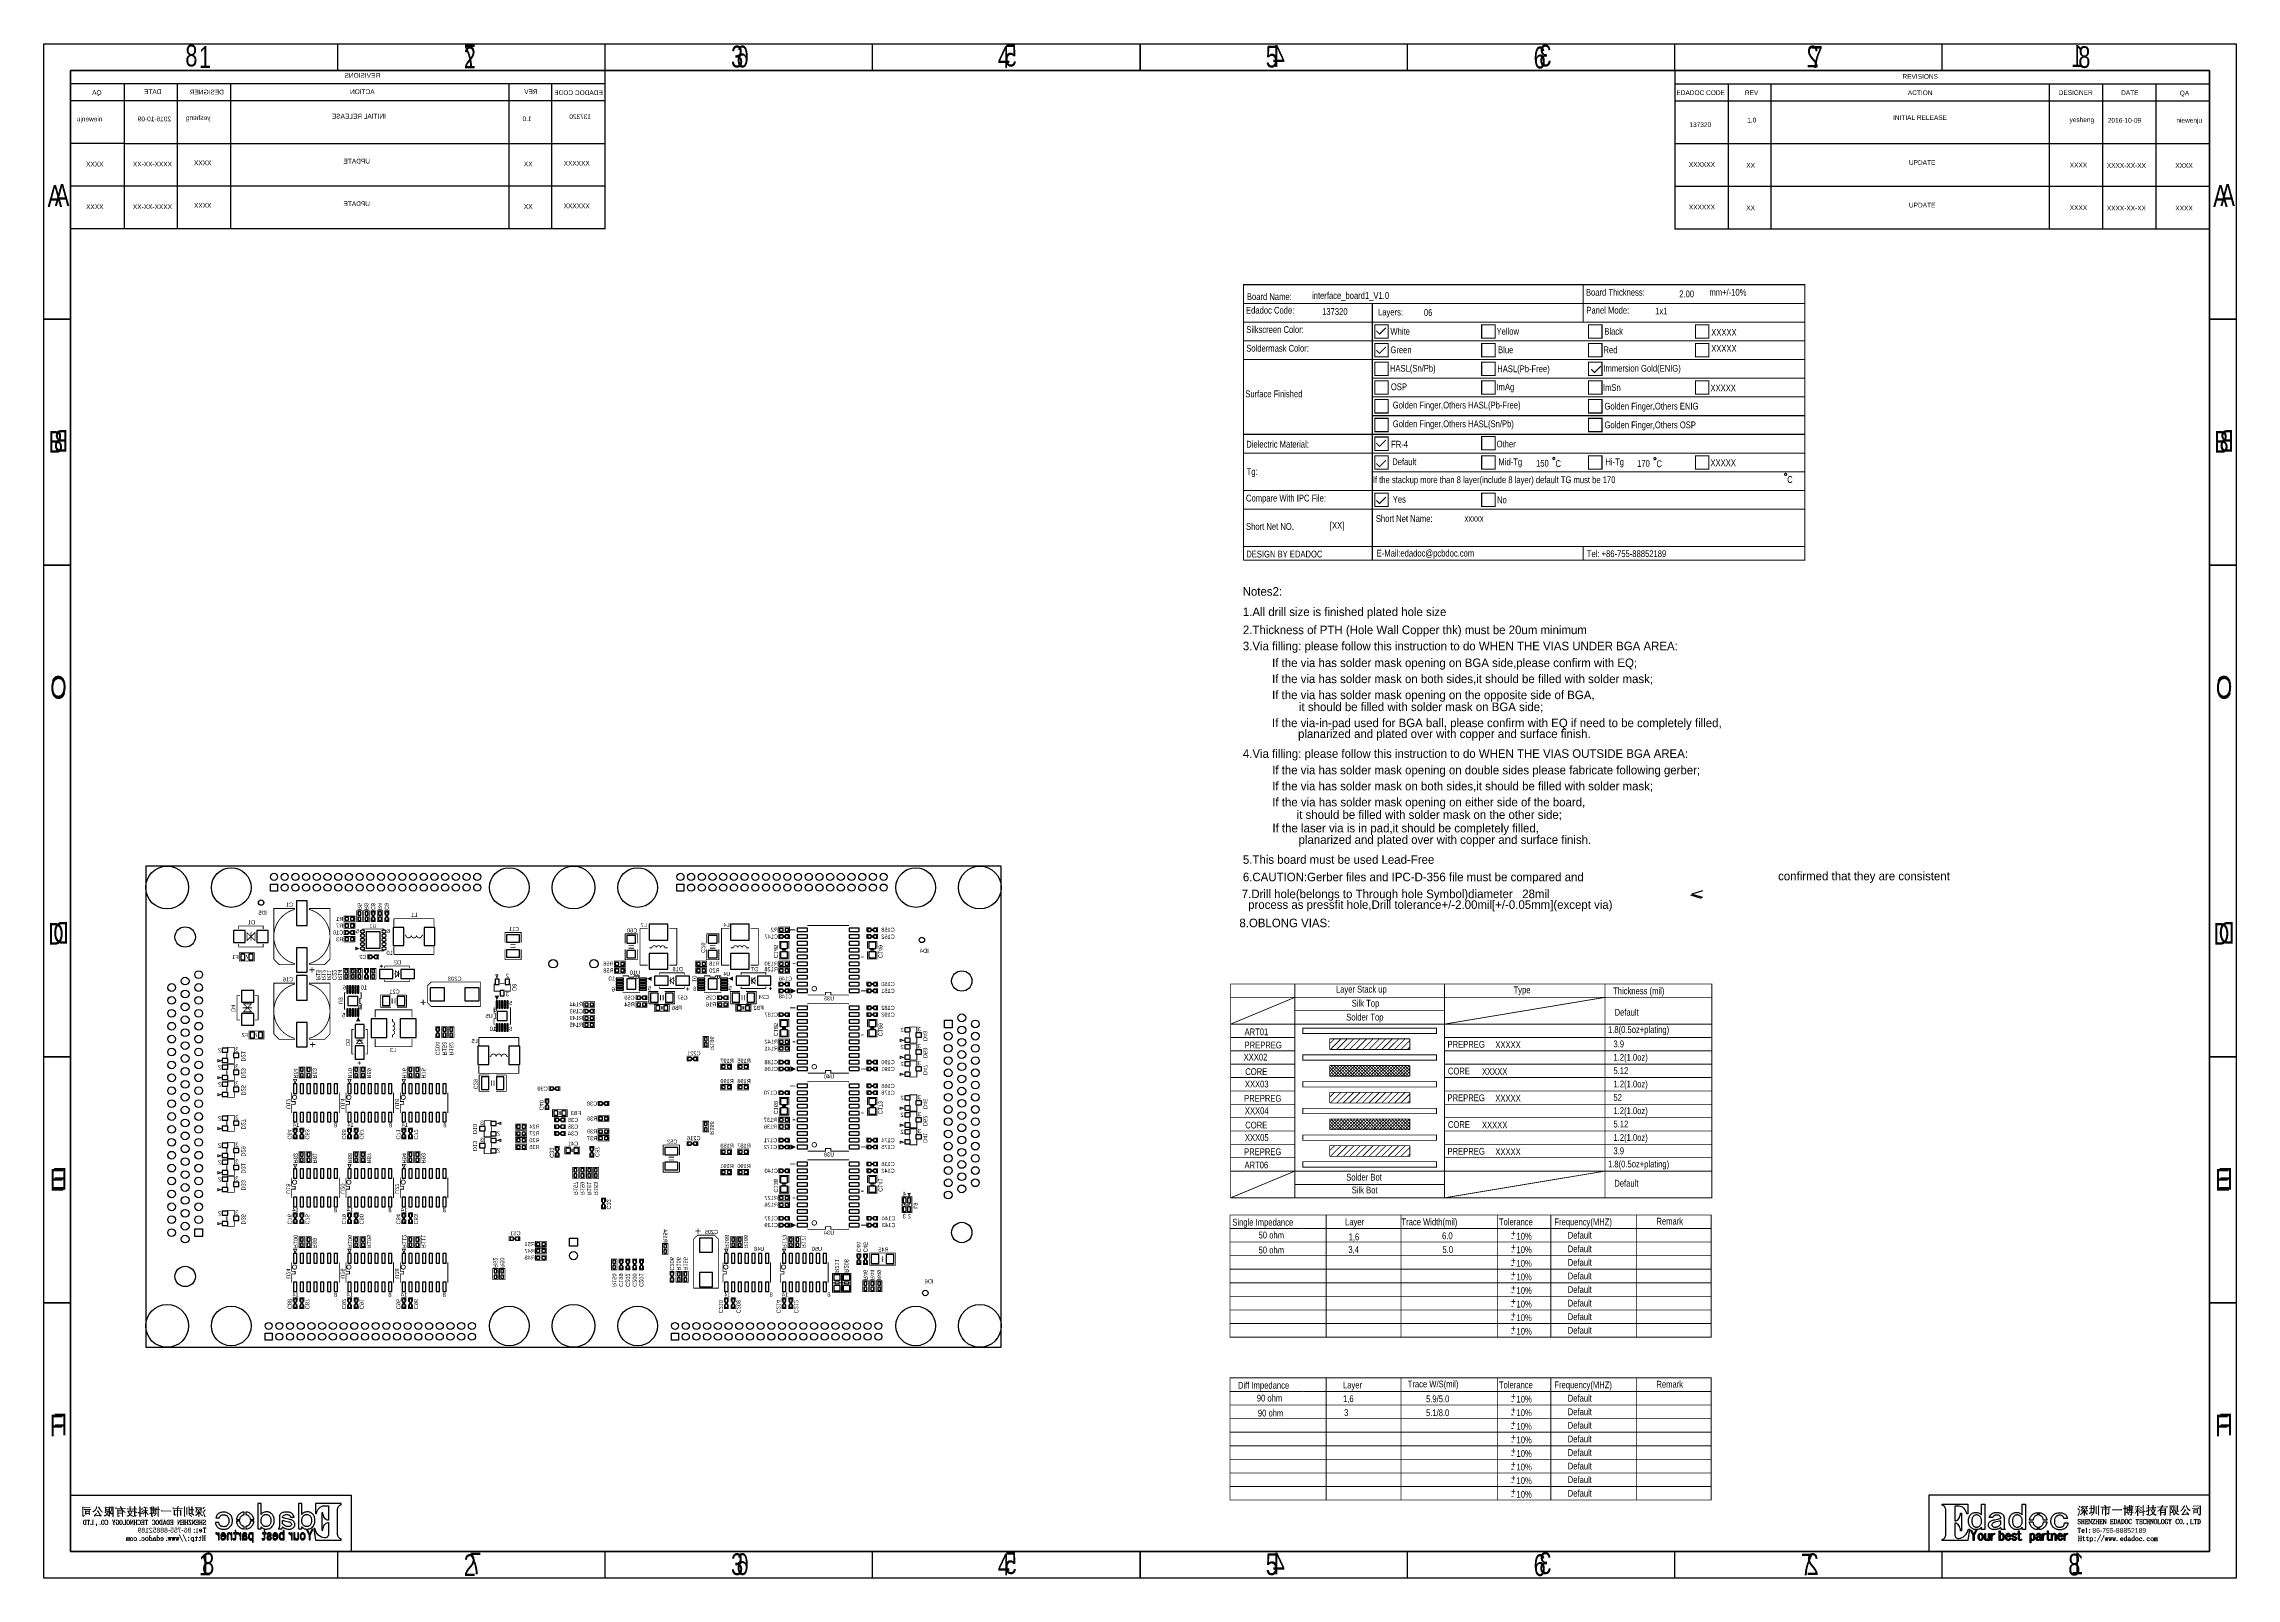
# Model space of a CAD drawing. Extents: x -19 to 391, y -43 to 244.
import ezdxf

# ---------------------------------------------------------------- set-up
doc = ezdxf.new("R2010")
doc.units = 0
for name, color, linetype in [('BOARD_GEOMETRY_DIMENSION', 2, 'CONTINUOUS'), ('BOARD_GEOMETRY_OUTLINE', 3, 'CONTINUOUS'), ('BOARD_GEOMETRY_SILKSCREEN_B', 1, 'CONTINUOUS'), ('PACKAGE_GEOMETRY_SILKSCREEN_B', 4, 'CONTINUOUS'), ('PIN_B', 5, 'CONTINUOUS'), ('REF_DES_SILKSCREEN_B', 6, 'CONTINUOUS')]:
    doc.layers.add(name, color=color, linetype=linetype)

msp = doc.modelspace()

# ---------------------------------------------------------------- linework, layer by layer
at = {"layer": 'BOARD_GEOMETRY_DIMENSION'}
for points in [[(-19.05, -43.18), (-19.05, 243.819934), (390.949942, 243.819934), (390.949942, -43.18)], [(335.961736, -36.158424), (335.961736, -35.930078), (336.089752, -35.908488), (336.093054, -35.907472), (336.224626, -35.844988), (336.226658, -35.843464), (336.345784, -35.749992), (336.347562, -35.748722), (336.452718, -35.625278), (336.454242, -35.622992), (336.53984, -35.477958), (336.540602, -35.47618), (336.606896, -35.308794), (336.60715, -35.307524), (336.648552, -35.12566), (336.648552, -35.123882), (336.6643, -34.928302), (336.6643, -30.558486), (336.648552, -30.3657), (336.648552, -30.364176), (336.60715, -30.182566), (336.606896, -30.18028), (336.540602, -30.015688), (336.53984, -30.014164), (336.454242, -29.86659), (336.452718, -29.864558), (336.347054, -29.742892), (336.346038, -29.741622), (336.226658, -29.646626), (336.224626, -29.644594), (336.093054, -29.582364), (336.09026, -29.581094), (335.961736, -29.555694), (335.961736, -29.327094), (340.74608, -29.327094), (340.74608, -31.17342), (340.575646, -31.17342), (340.517988, -30.89529), (340.51748, -30.893258), (340.414356, -30.623002), (340.413848, -30.621478), (340.270592, -30.3784), (340.269322, -30.377384), (340.093046, -30.164786), (340.091522, -30.163262), (339.884258, -29.990288), (339.882734, -29.989272), (339.653118, -29.856684), (339.650832, -29.855668), (339.40115, -29.771594), (339.398356, -29.771086), (339.136228, -29.741876), (338.356956, -29.741876), (338.344256, -29.754576), (338.344256, -32.429196), (338.356956, -32.441896), (338.450428, -32.441896), (338.616798, -32.412686), (338.620354, -32.41167), (338.78266, -32.327088), (338.785454, -32.326072), (338.9376, -32.193484), (338.939124, -32.19196), (339.079078, -32.0167), (339.080094, -32.015176), (339.200744, -31.806896), (339.201252, -31.805626), (339.29955, -31.565088), (339.300058, -31.563564), (339.37194, -31.30169), (339.372194, -31.300166), (339.410802, -31.030926), (339.592158, -31.030926), (339.592158, -34.297366), (339.410802, -34.297366), (339.371432, -34.025078), (339.370924, -34.0233), (339.299042, -33.757616), (339.298534, -33.756092), (339.198458, -33.514284), (339.19795, -33.513014), (339.07476, -33.30067), (339.073998, -33.298892), (338.930996, -33.123886), (338.929472, -33.122362), (338.7725, -32.988758), (338.769452, -32.987488), (338.602574, -32.903414), (338.599018, -32.90189), (338.426552, -32.870394), (338.356956, -32.870394), (338.344256, -32.883094), (338.344256, -35.006788), (338.355432, -35.183064), (338.355686, -35.184588), (338.389722, -35.333686), (338.390484, -35.336226), (338.447126, -35.460686), (338.448396, -35.46348), (338.530438, -35.563302), (338.532724, -35.565588), (338.63534, -35.643058), (338.638134, -35.64509), (338.764118, -35.697668), (338.76615, -35.698176), (338.915248, -35.730688), (338.91728, -35.730688), (339.09127, -35.740086), (339.093302, -35.739578), (339.380576, -35.704526), (339.382862, -35.703764), (339.667596, -35.600386), (339.670136, -35.599878), (339.944202, -35.43808), (339.94598, -35.436302), (340.20125, -35.22218), (340.203028, -35.221164), (340.42985, -34.96437), (340.43112, -34.962592), (340.62543, -34.669476), (340.626192, -34.667698), (340.776052, -34.346388), (340.777322, -34.344864), (340.87435, -34.012378), (341.075518, -34.012378), (340.763098, -36.158424)], [(342.414352, -34.103818), (342.258396, -34.098484), (342.11133, -34.08299), (341.9729, -34.05759), (341.84463, -34.021268), (341.723726, -33.975294), (341.61222, -33.91789), (341.508334, -33.851088), (341.4141, -33.774126), (341.28583, -33.646364), (341.174832, -33.509458), (341.080598, -33.36417), (341.004144, -33.209484), (340.9442, -33.047178), (340.901782, -32.874966), (340.876128, -32.69488), (340.868, -32.504888), (340.874858, -32.304482), (340.898734, -32.11576), (340.935818, -31.938976), (340.989158, -31.773876), (341.056976, -31.622492), (341.140796, -31.482284), (341.238332, -31.35376), (341.35314, -31.23692), (341.452962, -31.153862), (341.559388, -31.080202), (341.668354, -31.018988), (341.783924, -30.968188), (341.90305, -30.92958), (342.028018, -30.901386), (342.15705, -30.884622), (342.291924, -30.87878), (342.45296, -30.8864), (342.606122, -30.90799), (342.748362, -30.945328), (342.882728, -30.995874), (343.005156, -31.06166), (343.120218, -31.142178), (343.224358, -31.237174), (343.321386, -31.346394), (343.343484, -31.33852), (343.343484, -29.323284), (343.929462, -29.323284), (343.929462, -34.048192), (343.343484, -34.048192), (343.343484, -33.672018), (343.321132, -33.66389), (343.232994, -33.768284), (343.138252, -33.857184), (343.036652, -33.932876), (342.92794, -33.99409), (342.8111, -34.042096), (342.68664, -34.076386), (342.554052, -34.097468)], [(342.382348, -33.629092), (342.38438, -33.629092), (342.55964, -33.615376), (342.561164, -33.615376), (342.642698, -33.598104), (342.64346, -33.597596), (342.722454, -33.572958), (342.723978, -33.572196), (342.798146, -33.542224), (342.799162, -33.541462), (342.870536, -33.5026), (342.871298, -33.502092), (342.9381, -33.457388), (342.938862, -33.45688), (343.003124, -33.403794), (343.004394, -33.403286), (343.082626, -33.323022), (343.083642, -33.321498), (343.15146, -33.23209), (343.152476, -33.231074), (343.209626, -33.132776), (343.210134, -33.13176), (343.257886, -33.02508), (343.258394, -33.023302), (343.295224, -32.907986), (343.295478, -32.907224), (343.322148, -32.782764), (343.322402, -32.781494), (343.337896, -32.64916), (343.337896, -32.64789), (343.343484, -32.505396), (343.343484, -32.504888), (343.337134, -32.362902), (343.337134, -32.362394), (343.319354, -32.228028), (343.319354, -32.226758), (343.290652, -32.100774), (343.290398, -32.099758), (343.251282, -31.980886), (343.250774, -31.979362), (343.198196, -31.86938), (343.197688, -31.867602), (343.13495, -31.764986), (343.134442, -31.763716), (343.06002, -31.668466), (343.05875, -31.667196), (342.97366, -31.580074), (342.97239, -31.578296), (342.84285, -31.481776), (342.841834, -31.481014), (342.772746, -31.443168), (342.771984, -31.442914), (342.701626, -31.410402), (342.700102, -31.409894), (342.625934, -31.386272), (342.624664, -31.385764), (342.547956, -31.367984), (342.54694, -31.367984), (342.467184, -31.357062), (342.46566, -31.357062), (342.384126, -31.352998), (342.382602, -31.352998), (342.306656, -31.357062), (342.30564, -31.357062), (342.232234, -31.367984), (342.230202, -31.367984), (342.089486, -31.409894), (342.0872, -31.411164), (341.953596, -31.48076), (341.951818, -31.481776), (341.825834, -31.578296), (341.824056, -31.580074), (341.752428, -31.655258), (341.75065, -31.656782), (341.689436, -31.743396), (341.68842, -31.74492), (341.635334, -31.842964), (341.634572, -31.844488), (341.592154, -31.952184), (341.5919, -31.953962), (341.558372, -32.074866), (341.558118, -32.075882), (341.534496, -32.206692), (341.534496, -32.2072), (341.520526, -32.350202), (341.520272, -32.351472), (341.5157, -32.505396), (341.520272, -32.654494), (341.520526, -32.655764), (341.53602, -32.793686), (341.536274, -32.794194), (341.561928, -32.923988), (341.562436, -32.925258), (341.600028, -33.043876), (341.600282, -33.044892), (341.646256, -33.155382), (341.647272, -33.156398), (341.705184, -33.256982), (341.705946, -33.257998), (341.774018, -33.349184), (341.775034, -33.350962), (341.855044, -33.431226), (341.85606, -33.431988), (341.968836, -33.517586), (341.971122, -33.518602), (342.095328, -33.579562), (342.09736, -33.580324), (342.232996, -33.616392), (342.235282, -33.6169)], [(345.775534, -34.103818), (345.634818, -34.098992), (345.5035, -34.086292), (345.380818, -34.065464), (345.267788, -34.034984), (345.161362, -33.997392), (345.065096, -33.949386), (344.976958, -33.894268), (344.898472, -33.82899), (344.833956, -33.767268), (344.7796, -33.701228), (344.732356, -33.633918), (344.695018, -33.56229), (344.665046, -33.489392), (344.644218, -33.414462), (344.630756, -33.336484), (344.6272, -33.254696), (344.630756, -33.161478), (344.644218, -33.072578), (344.665046, -32.987488), (344.695018, -32.906716), (344.732356, -32.830516), (344.7796, -32.75838), (344.833956, -32.690562), (344.898472, -32.625792), (344.97645, -32.561276), (345.06408, -32.501078), (345.157552, -32.447484), (345.26093, -32.399224), (345.37015, -32.358076), (345.487498, -32.322262), (345.613228, -32.29229), (345.74734, -32.267398), (346.090748, -32.205676), (346.091256, -32.205676), (346.38996, -32.128968), (346.573094, -32.087566), (346.573602, -32.087566), (346.726002, -32.046164), (346.727018, -32.046164), (346.848938, -32.004762), (346.942156, -31.961582), (346.95003, -31.949898), (346.95003, -31.948882), (346.938346, -31.841186), (346.937584, -31.838392), (346.903294, -31.7373), (346.902024, -31.73476), (346.843858, -31.641288), (346.842588, -31.640018), (346.762832, -31.552388), (346.7608, -31.550864), (346.6592, -31.47822), (346.65666, -31.476696), (346.53728, -31.424372), (346.53474, -31.423102), (346.394786, -31.392368), (346.392754, -31.39186), (346.234258, -31.381192), (346.233242, -31.381192), (346.03436, -31.39186), (346.032836, -31.39186), (345.864942, -31.423102), (345.862656, -31.423864), (345.789758, -31.447994), (345.788996, -31.447994), (345.724226, -31.476696), (345.722702, -31.477458), (345.665552, -31.511494), (345.664536, -31.512764), (345.614752, -31.551118), (345.613736, -31.552388), (345.555824, -31.613094), (345.554554, -31.615126), (345.505532, -31.685992), (345.504262, -31.687516), (345.462098, -31.768796), (345.461844, -31.770828), (345.430856, -31.853378), (344.784426, -31.853378), (344.837258, -31.68396), (344.923618, -31.512002), (345.033854, -31.354268), (345.1733, -31.20898), (345.260422, -31.138876), (345.35745, -31.077916), (345.464638, -31.025592), (345.580462, -30.98292), (345.706446, -30.949392), (345.842336, -30.92577), (345.986354, -30.911292), (346.142056, -30.90672), (346.325698, -30.911292), (346.49537, -30.92577), (346.651834, -30.949392), (346.795344, -30.983174), (346.924884, -31.025592), (347.040454, -31.07817), (347.143832, -31.138876), (347.234002, -31.20898), (347.303598, -31.279592), (347.36532, -31.351982), (347.417136, -31.426658), (347.459554, -31.503874), (347.492574, -31.583884), (347.516196, -31.66618), (347.529658, -31.751778), (347.5355, -31.838392), (347.5355, -33.58896), (347.538802, -33.66389), (347.538802, -33.665414), (347.55074, -33.735264), (347.550994, -33.73628), (347.56979, -33.802574), (347.570298, -33.804098), (347.59773, -33.865058), (347.598238, -33.866074), (347.63202, -33.923478), (347.633036, -33.925002), (347.6752, -33.977326), (347.675962, -33.978088), (347.725746, -34.026094), (347.726762, -34.027872), (347.754702, -34.048192), (347.065346, -34.048192), (347.016324, -33.990026), (346.980002, -33.910778), (346.956888, -33.814258), (346.95003, -33.698688), (346.929202, -33.68929), (346.810838, -33.787588), (346.685362, -33.871662), (346.553282, -33.942782), (346.41282, -34.000694), (346.264484, -34.046414), (346.10929, -34.078164), (345.94546, -34.097468)], [(345.837002, -33.629092), (345.837256, -33.629092), (345.964256, -33.624774), (345.965526, -33.624774), (346.086938, -33.610296), (346.0877, -33.609788), (346.202762, -33.586928), (346.204032, -33.586674), (346.314522, -33.552384), (346.315538, -33.551876), (346.418154, -33.51022), (346.419932, -33.509458), (346.518484, -33.45688), (346.5195, -33.456372), (346.611702, -33.393888), (346.612972, -33.39338), (346.700602, -33.32099), (346.700856, -33.320482), (346.869258, -33.153604), (346.870528, -33.152588), (346.91955, -33.089596), (346.921074, -33.08858), (346.948252, -33.039558), (346.95003, -33.0327), (346.95003, -32.477964), (346.934028, -32.465518), (346.757498, -32.514286), (346.59824, -32.548576), (345.804236, -32.714692), (345.803474, -32.714692), (345.687396, -32.746696), (345.686634, -32.747458), (345.587828, -32.784796), (345.58605, -32.786066), (345.501976, -32.831278), (345.500198, -32.832294), (345.432126, -32.884364), (345.430602, -32.885888), (345.363546, -32.95777), (345.362022, -32.959294), (345.313762, -33.033462), (345.313, -33.035494), (345.284044, -33.11398), (345.283536, -33.117282), (345.274138, -33.1978), (345.273884, -33.199578), (345.274138, -33.200594), (345.283282, -33.29559), (345.284044, -33.298384), (345.313, -33.38449), (345.313762, -33.387284), (345.36126, -33.467294), (345.363546, -33.470088), (345.430602, -33.54197), (345.433142, -33.543494), (345.491562, -33.581086), (345.495118, -33.582102), (345.58097, -33.607502), (345.583002, -33.608264), (345.695524, -33.623758), (345.696794, -33.624266)], [(350.024192, -34.103818), (349.867982, -34.098484), (349.720662, -34.08299), (349.582994, -34.05759), (349.453962, -34.021268), (349.333058, -33.975294), (349.221552, -33.91789), (349.118174, -33.851088), (349.023686, -33.774126), (348.895162, -33.646364), (348.784164, -33.509458), (348.690692, -33.36417), (348.61373, -33.209484), (348.55404, -33.047178), (348.51086, -32.874966), (348.48546, -32.69488), (348.47784, -32.504888), (348.484698, -32.304482), (348.50832, -32.11576), (348.54515, -31.938976), (348.598998, -31.773876), (348.666054, -31.622492), (348.750382, -31.482284), (348.847664, -31.35376), (348.962726, -31.23692), (349.062802, -31.153862), (349.168974, -31.080202), (349.278194, -31.018988), (349.393256, -30.968188), (349.51289, -30.92958), (349.63735, -30.901386), (349.767144, -30.884622), (349.901256, -30.87878), (350.0628, -30.8864), (350.215454, -30.90799), (350.358202, -30.945328), (350.49206, -30.995874), (350.614996, -31.06166), (350.72955, -31.142178), (350.834198, -31.237174), (350.930972, -31.346394), (350.95307, -31.33852), (350.95307, -29.323284), (351.539302, -29.323284), (351.539302, -34.048192), (350.95307, -34.048192), (350.95307, -33.672018), (350.930718, -33.66389), (350.842834, -33.768284), (350.748346, -33.857184), (350.646492, -33.932876), (350.537526, -33.99409), (350.42094, -34.042096), (350.296226, -34.076386), (350.163892, -34.097468)], [(349.991934, -33.629092), (349.993458, -33.629092), (350.169226, -33.615376), (350.17075, -33.615376), (350.252284, -33.598104), (350.2533, -33.597596), (350.332548, -33.572958), (350.333056, -33.572196), (350.407732, -33.542224), (350.409002, -33.541462), (350.480122, -33.5026), (350.481392, -33.502092), (350.547686, -33.457388), (350.548702, -33.45688), (350.612456, -33.403794), (350.61398, -33.403286), (350.691958, -33.323022), (350.693228, -33.321498), (350.7613, -33.23209), (350.761554, -33.231074), (350.818958, -33.132776), (350.81972, -33.13176), (350.867472, -33.02508), (350.86798, -33.023302), (350.904556, -32.907986), (350.904556, -32.907224), (350.931734, -32.782764), (350.931988, -32.781494), (350.947736, -32.64916), (350.947736, -32.64789), (350.95307, -32.505396), (350.95307, -32.504888), (350.946974, -32.362902), (350.94672, -32.362394), (350.929448, -32.228028), (350.929194, -32.226758), (350.900492, -32.100774), (350.900238, -32.099758), (350.859852, -31.979362), (350.808036, -31.86938), (350.807274, -31.867602), (350.74479, -31.764986), (350.744028, -31.763716), (350.669352, -31.668466), (350.668844, -31.667196), (350.5835, -31.580074), (350.581976, -31.578296), (350.452944, -31.481776), (350.45142, -31.481014), (350.382586, -31.443168), (350.381062, -31.442914), (350.310958, -31.410402), (350.309942, -31.409894), (350.23552, -31.386272), (350.23425, -31.385764), (350.157796, -31.367984), (350.15678, -31.367984), (350.077024, -31.357062), (350.0755, -31.357062), (349.993458, -31.352998), (349.992442, -31.352998), (349.916496, -31.357062), (349.915226, -31.357062), (349.84182, -31.367984), (349.840042, -31.367984), (349.699326, -31.409894), (349.69704, -31.411164), (349.563182, -31.48076), (349.56115, -31.481776), (349.43542, -31.578296), (349.433896, -31.580074), (349.36176, -31.655258), (349.360744, -31.656782), (349.299022, -31.743396), (349.297752, -31.74492), (349.24492, -31.842964), (349.244158, -31.844488), (349.201994, -31.952184), (349.20174, -31.953962), (349.16745, -32.074866), (349.16745, -32.075882), (349.144336, -32.206692), (349.144082, -32.2072), (349.129858, -32.350202), (349.129858, -32.351472), (349.125286, -32.505396), (349.129858, -32.654494), (349.129858, -32.655764), (349.145352, -32.793686), (349.145352, -32.794194), (349.17126, -32.923988), (349.172022, -32.925258), (349.20936, -33.043876), (349.20936, -33.044892), (349.256096, -33.155382), (349.25635, -33.156398), (349.314262, -33.256982), (349.315532, -33.257998), (349.38335, -33.349184), (349.384874, -33.350962), (349.46463, -33.431226), (349.4659, -33.431988), (349.578676, -33.517586), (349.580454, -33.518602), (349.70466, -33.579562), (349.7072, -33.580324), (349.842836, -33.616392), (349.84436, -33.6169)], [(353.804982, -34.098484), (353.771454, -34.097468), (353.61499, -34.078164), (353.46386, -34.046668), (353.32035, -34.000694), (353.183444, -33.942782), (353.053142, -33.871662), (352.929698, -33.787588), (352.812858, -33.689798), (352.691954, -33.569402), (352.587052, -33.440878), (352.49866, -33.304988), (352.426778, -33.160462), (352.370136, -33.008824), (352.329496, -32.848296), (352.30562, -32.681418), (352.303334, -32.625792), (352.949256, -32.625792), (352.950018, -32.641794), (352.950018, -32.643064), (352.965258, -32.770318), (352.96602, -32.77108), (352.991928, -32.890968), (352.992182, -32.891984), (353.029774, -33.002982), (353.030028, -33.003998), (353.076002, -33.107884), (353.077018, -33.109662), (353.13493, -33.205674), (353.135692, -33.20669), (353.203256, -33.295082), (353.205034, -33.29559), (353.285298, -33.376362), (353.355148, -33.43529), (353.355656, -33.435798), (353.42957, -33.486598), (353.430586, -33.48736), (353.505262, -33.530794), (353.506786, -33.530794), (353.586542, -33.5661), (353.58705, -33.5661), (353.669092, -33.594294), (353.669854, -33.594294), (353.75469, -33.613598), (353.755452, -33.613598), (353.804982, -33.620202)], [(352.306382, -32.326326), (352.329496, -32.161988), (352.370136, -32.002984), (352.426778, -31.850584), (352.49866, -31.70682), (352.587052, -31.569914), (352.691954, -31.44139), (352.812858, -31.319978), (352.929698, -31.223458), (353.053142, -31.139384), (353.183444, -31.069026), (353.32035, -31.010098), (353.46386, -30.965394), (353.61499, -30.932882), (353.771454, -30.913578), (353.804982, -30.9118), (353.804982, -31.389828), (353.757738, -31.39567), (353.75596, -31.39567), (353.674426, -31.413196), (353.672902, -31.413958), (353.594924, -31.438088), (353.593654, -31.438088), (353.518724, -31.470092), (353.517454, -31.4706), (353.447096, -31.508192), (353.44608, -31.5087), (353.379532, -31.554166), (353.378262, -31.554928), (353.316032, -31.60649), (353.314762, -31.60776), (353.228656, -31.694882), (353.228148, -31.695898), (353.153726, -31.789878), (353.152456, -31.790894), (353.089718, -31.891986), (353.088702, -31.893002), (353.037902, -32.000698), (353.037648, -32.001968), (352.996754, -32.116522), (352.9965, -32.117792), (352.968052, -32.239458), (352.967798, -32.240728), (352.954844, -32.324802)], [(354.10394, -34.095182), (354.10394, -33.615376), (354.1141, -33.613598), (354.115624, -33.613598), (354.199698, -33.594294), (354.201222, -33.594294), (354.283518, -33.5661), (354.284534, -33.565592), (354.362258, -33.530794), (354.364036, -33.530794), (354.439728, -33.48736), (354.440744, -33.486598), (354.513896, -33.435798), (354.514658, -33.43529), (354.585524, -33.376616), (354.58654, -33.3756), (354.664772, -33.29559), (354.665788, -33.295082), (354.733352, -33.20669), (354.734622, -33.205674), (354.792534, -33.109662), (354.793042, -33.107884), (354.840794, -33.003998), (354.841302, -33.002982), (354.878132, -32.891984), (354.87864, -32.890968), (354.904802, -32.771588), (354.905056, -32.770318), (354.92055, -32.643064), (354.92055, -32.641794), (354.92182, -32.625284), (355.568758, -32.625284), (355.564694, -32.681418), (355.540056, -32.848296), (355.500178, -33.008824), (355.444298, -33.160462), (355.3714, -33.304988), (355.282754, -33.440878), (355.177852, -33.569402), (355.057456, -33.689798), (354.9396, -33.787588), (354.816156, -33.871662), (354.685854, -33.942782), (354.549456, -34.000694), (354.405184, -34.046668), (354.255324, -34.078164)], [(354.9142, -32.326326), (354.903024, -32.240728), (354.90277, -32.239458), (354.87356, -32.117792), (354.873052, -32.116776), (354.833428, -32.002222), (354.83292, -32.00019), (354.780596, -31.893002), (354.779834, -31.891986), (354.717096, -31.790894), (354.716588, -31.789878), (354.641658, -31.695898), (354.64115, -31.694882), (354.555552, -31.60776), (354.555044, -31.60649), (354.490782, -31.554674), (354.49002, -31.554166), (354.423472, -31.5087), (354.422202, -31.508192), (354.351082, -31.4706), (354.349558, -31.470092), (354.276152, -31.438088), (354.27539, -31.438088), (354.196142, -31.413196), (354.195126, -31.413196), (354.113846, -31.39567), (354.11283, -31.39567), (354.104702, -31.392368), (354.104702, -30.914594), (354.255324, -30.932882), (354.405184, -30.965394), (354.549456, -31.010098), (354.685854, -31.069026), (354.816156, -31.139384), (354.9396, -31.223458), (355.057456, -31.319978), (355.177852, -31.44139), (355.282754, -31.569914), (355.3714, -31.70682), (355.444298, -31.850584), (355.500178, -32.002984), (355.540056, -32.161988), (355.563932, -32.326326)], [(357.908352, -34.130996), (357.751634, -34.125662), (357.602536, -34.107374), (357.459534, -34.077402), (357.323898, -34.035492), (357.19385, -33.98139), (357.07193, -33.915096), (356.955598, -33.837372), (356.846886, -33.746186), (356.718362, -33.619186), (356.607618, -33.484058), (356.513638, -33.343596), (356.43693, -33.19526), (356.37724, -33.040828), (356.33406, -32.878522), (356.30866, -32.709866), (356.30104, -32.533082), (356.307898, -32.352488), (356.33152, -32.180022), (356.36835, -32.017716), (356.422198, -31.8643), (356.489254, -31.721298), (356.573328, -31.587186), (356.671118, -31.463488), (356.785926, -31.347918), (356.90175, -31.25089), (357.025702, -31.167324), (357.15575, -31.096458), (357.293164, -31.037784), (357.436928, -30.993588), (357.587296, -30.960568), (357.744522, -30.941518), (357.908352, -30.933898), (358.084628, -30.939994), (358.249474, -30.955488), (358.402636, -30.981396), (358.545638, -31.017718), (358.67594, -31.064962), (358.794558, -31.121096), (358.902254, -31.187898), (359.000044, -31.26486), (359.078276, -31.342584), (359.148634, -31.425388), (359.210356, -31.511494), (359.264458, -31.601918), (359.308654, -31.69666), (359.34523, -31.795974), (359.372662, -31.899098), (359.390696, -31.992824), (358.742996, -31.992824), (358.71785, -31.893764), (358.717342, -31.891478), (358.667558, -31.78556), (358.666796, -31.783528), (358.593898, -31.681166), (358.592882, -31.679388), (358.49814, -31.580074), (358.49687, -31.578296), (358.447594, -31.540196), (358.446578, -31.539688), (358.39146, -31.50489), (358.389936, -31.504382), (358.263698, -31.452058), (358.261158, -31.450788), (358.113076, -31.4198), (358.111298, -31.419292), (357.939848, -31.408878), (357.938578, -31.408878), (357.8479, -31.412688), (357.84663, -31.412688), (357.760778, -31.423102), (357.759254, -31.423102), (357.676958, -31.44139), (357.676196, -31.44139), (357.598218, -31.465774), (357.596948, -31.466282), (357.521256, -31.498286), (357.520748, -31.498286), (357.45039, -31.536386), (357.449374, -31.536894), (357.382826, -31.581598), (357.381556, -31.582614), (357.319326, -31.634684), (357.318056, -31.635192), (357.23195, -31.723584), (357.231188, -31.724092), (357.15702, -31.819088), (357.15575, -31.820104), (357.09225, -31.923482), (357.091996, -31.924498), (357.041196, -32.034988), (357.040688, -32.036258), (357.000048, -32.154876), (356.99954, -32.155892), (356.971346, -32.282384), (356.971346, -32.282892), (356.954074, -32.417766), (356.95382, -32.418782), (356.948486, -32.561022), (356.953058, -32.697166), (356.953058, -32.698182), (356.968552, -32.82569), (356.968552, -32.82696), (356.99446, -32.946086), (356.995222, -32.947864), (357.03256, -33.0581), (357.033322, -33.059878), (357.079296, -33.163002), (357.07955, -33.16478), (357.137462, -33.260792), (357.138986, -33.262062), (357.20655, -33.3502), (357.208074, -33.351724), (357.28783, -33.431226), (357.288592, -33.431988), (357.35133, -33.484566), (357.352346, -33.485582), (357.418894, -33.530286), (357.419656, -33.530794), (357.48976, -33.568894), (357.491538, -33.569402), (357.566722, -33.60039), (357.567484, -33.60039), (357.645462, -33.62579), (357.646986, -33.62579), (357.729282, -33.643062), (357.730552, -33.643316), (357.90759, -33.656778), (357.90886, -33.656778), (358.111298, -33.643316), (358.112822, -33.643062), (358.205024, -33.62579), (358.206294, -33.62579), (358.292654, -33.60039), (358.293924, -33.60039), (358.374696, -33.569402), (358.375458, -33.568894), (358.45115, -33.530794), (358.452928, -33.530286), (358.522524, -33.485582), (358.52354, -33.48482), (358.588056, -33.431988), (358.58958, -33.431226), (358.64673, -33.373568), (358.647746, -33.372298), (358.697022, -33.310576), (358.697784, -33.30956), (358.739186, -33.24352), (358.739694, -33.241996), (358.775, -33.170876), (358.775254, -33.169098), (358.801162, -33.095184), (358.801924, -33.093914), (358.821228, -33.014158), (358.821736, -33.012888), (358.83342, -32.929576), (358.83342, -32.92856), (358.836722, -32.851598), (359.483152, -32.851598), (359.470452, -32.980376), (359.44556, -33.11398), (359.409492, -33.241488), (359.362756, -33.361376), (359.304336, -33.475676), (359.234486, -33.581594), (359.152952, -33.681924), (359.06075, -33.774126), (358.956356, -33.8582), (358.841294, -33.93059), (358.71404, -33.993074), (358.57688, -34.042096), (358.42575, -34.081974), (358.265222, -34.10966), (358.092502, -34.126424)], [(341.77732, -36.11499), (341.77732, -35.222688), (341.775796, -35.2171), (341.252556, -34.190178), (341.445342, -34.190178), (341.855044, -35.026092), (341.87765, -35.026092), (342.288876, -34.187384), (342.482678, -34.187384), (341.966296, -35.2171), (341.96528, -35.222688), (341.96528, -36.11499)], [(343.176098, -36.138866), (343.12733, -36.136072), (343.080594, -36.12769), (343.036144, -36.11499), (342.993472, -36.095686), (342.952832, -36.071302), (342.91397, -36.041584), (342.87714, -36.006278), (342.842342, -35.964876), (342.805258, -35.914076), (342.773762, -35.859466), (342.7476, -35.8013), (342.725756, -35.740086), (342.708738, -35.675824), (342.696546, -35.60699), (342.689434, -35.536378), (342.686894, -35.461194), (342.689434, -35.386518), (342.696546, -35.31489), (342.708738, -35.247072), (342.725756, -35.181794), (342.7476, -35.121088), (342.773762, -35.062922), (342.805258, -35.008566), (342.842342, -34.956496), (342.87714, -34.915602), (342.91397, -34.880296), (342.952832, -34.851086), (342.993472, -34.826194), (343.036144, -34.80816), (343.080594, -34.79419), (343.12733, -34.786062), (343.175844, -34.783268), (343.22385, -34.786062), (343.27084, -34.79419), (343.315036, -34.80816), (343.357454, -34.826194), (343.398348, -34.851086), (343.436956, -34.880296), (343.47404, -34.915602), (343.5096, -34.956496), (343.54516, -35.008566), (343.576656, -35.062922), (343.603834, -35.121088), (343.625678, -35.181794), (343.642696, -35.247072), (343.654888, -35.31489), (343.662, -35.386518), (343.66454, -35.461194), (343.662, -35.536378), (343.654888, -35.60699), (343.642696, -35.675824), (343.625678, -35.740086), (343.603834, -35.8013), (343.576656, -35.859466), (343.54516, -35.914076), (343.5096, -35.964876), (343.47404, -36.006278), (343.436956, -36.041584), (343.398602, -36.071302), (343.357454, -36.095686), (343.315036, -36.11499), (343.27084, -36.12769), (343.22385, -36.136072)], [(343.175336, -35.94989), (343.176352, -35.94989), (343.203784, -35.948366), (343.205054, -35.948366), (343.231978, -35.943286), (343.233502, -35.942778), (343.258902, -35.934396), (343.260934, -35.933888), (343.285826, -35.921696), (343.287096, -35.921188), (343.310718, -35.906202), (343.312242, -35.905694), (343.335102, -35.886898), (343.336118, -35.88639), (343.357962, -35.864292), (343.359232, -35.863784), (343.38006, -35.838384), (343.38133, -35.837622), (343.404952, -35.803586), (343.40546, -35.802316), (343.426542, -35.76447), (343.426796, -35.7632), (343.444576, -35.721798), (343.445084, -35.72129), (343.459054, -35.676586), (343.459562, -35.67557), (343.470992, -35.628072), (343.471246, -35.626802), (343.479374, -35.575494), (343.479374, -35.574986), (343.4842, -35.520376), (343.4842, -35.519868), (343.485724, -35.461194), (343.483946, -35.403282), (343.483946, -35.402266), (343.478358, -35.346894), (343.478358, -35.346386), (343.469722, -35.294062), (343.46896, -35.292792), (343.45753, -35.244278), (343.457022, -35.2425), (343.44102, -35.19678), (343.440258, -35.196018), (343.421462, -35.152584), (343.420954, -35.151822), (343.398602, -35.111182), (343.398094, -35.11042), (343.372186, -35.073082), (343.37117, -35.071558), (343.351358, -35.04946), (343.350596, -35.04819), (343.330784, -35.029394), (343.32926, -35.028378), (343.307924, -35.012376), (343.306654, -35.011868), (343.284302, -34.997898), (343.283032, -34.99739), (343.258902, -34.986976), (343.257632, -34.986468), (343.232994, -34.978594), (343.23147, -34.978086), (343.205054, -34.973768), (343.203784, -34.973768), (343.176352, -34.97199), (343.175336, -34.97199), (343.147396, -34.973768), (343.146126, -34.973768), (343.119456, -34.978086), (343.11844, -34.978594), (343.093548, -34.986468), (343.092278, -34.986976), (343.068402, -34.99739), (343.066878, -34.99739), (343.044018, -35.011614), (343.043002, -35.012376), (343.021158, -35.028378), (343.020396, -35.029394), (343.00033, -35.04819), (342.99906, -35.049714), (342.980518, -35.072066), (342.979502, -35.073082), (342.953594, -35.11042), (342.952832, -35.111182), (342.930226, -35.151822), (342.929718, -35.152584), (342.91016, -35.196018), (342.909652, -35.197288), (342.894158, -35.243262), (342.894158, -35.244278), (342.881458, -35.292792), (342.881458, -35.294316), (342.873076, -35.346386), (342.873076, -35.346894), (342.867742, -35.402266), (342.867742, -35.403282), (342.866218, -35.461194), (342.867488, -35.519868), (342.867488, -35.520376), (342.87206, -35.574986), (342.87206, -35.575494), (342.880188, -35.626802), (342.880442, -35.628072), (342.891872, -35.67557), (342.892126, -35.676586), (342.906096, -35.720782), (342.90635, -35.721798), (342.92413, -35.7632), (342.924638, -35.76447), (342.944958, -35.802316), (342.946228, -35.803586), (342.96985, -35.837622), (342.97112, -35.838384), (342.992202, -35.863784), (342.993218, -35.864292), (343.015062, -35.88639), (343.016332, -35.886898), (343.039192, -35.905694), (343.039954, -35.906202), (343.064846, -35.921188), (343.065354, -35.921696), (343.0905, -35.933888), (343.092278, -35.934396), (343.117932, -35.942778), (343.119202, -35.943286), (343.146126, -35.948366), (343.147396, -35.948366)], [(344.280744, -36.138866), (344.234262, -36.137088), (344.192098, -36.13277), (344.15349, -36.124388), (344.118438, -36.112958), (344.086688, -36.098988), (344.058494, -36.0807), (344.033602, -36.060888), (344.011758, -36.036758), (343.992962, -36.010088), (343.976452, -35.981386), (343.96299, -35.95116), (343.95156, -35.918394), (343.94267, -35.884866), (343.936574, -35.84829), (343.932256, -35.810698), (343.931494, -35.770058), (343.931494, -34.80689), (344.092022, -34.80689), (344.092022, -35.688016), (344.095324, -35.755326), (344.095324, -35.756596), (344.105992, -35.814762), (344.1065, -35.816794), (344.123772, -35.86607), (344.124534, -35.867594), (344.135456, -35.888676), (344.136726, -35.8902), (344.149934, -35.908488), (344.15095, -35.91052), (344.176096, -35.936682), (344.17889, -35.938714), (344.208862, -35.957002), (344.211656, -35.958526), (344.246454, -35.969194), (344.249502, -35.969702), (344.289126, -35.973766), (344.29065, -35.973766), (344.320622, -35.971988), (344.322146, -35.97148), (344.351102, -35.965892), (344.352626, -35.965892), (344.38082, -35.956494), (344.382344, -35.955986), (344.409522, -35.942778), (344.410792, -35.94227), (344.4367, -35.92576), (344.438224, -35.92449), (344.463624, -35.90417), (344.464386, -35.9029), (344.489024, -35.879278), (344.489786, -35.878516), (344.513154, -35.850576), (344.513662, -35.84956), (344.546682, -35.804602), (344.54719, -35.804094), (344.575384, -35.758882), (344.575892, -35.75812), (344.59926, -35.7124), (344.600022, -35.711892), (344.619834, -35.665918), (344.620342, -35.664394), (344.635328, -35.618674), (344.635328, -35.617658), (344.64625, -35.570922), (344.64625, -35.569398), (344.652854, -35.522662), (344.652854, -35.521392), (344.655648, -35.473386), (344.655902, -35.472878), (344.655902, -34.80689), (344.81643, -34.80689), (344.81643, -36.11499), (344.655902, -36.11499), (344.655902, -35.889692), (344.63228, -35.883088), (344.59418, -35.943794), (344.554302, -35.996372), (344.513154, -36.040568), (344.470736, -36.075874), (344.426032, -36.10356), (344.379296, -36.123372), (344.331036, -36.134802)], [(345.110562, -36.11499), (345.110562, -34.80689), (345.271344, -34.80689), (345.271344, -35.127692), (345.29522, -35.133788), (345.34348, -35.044888), (345.39555, -34.968688), (345.433396, -34.925), (345.474798, -34.887662), (345.518486, -34.855658), (345.565476, -34.829496), (345.61526, -34.809684), (345.668854, -34.794698), (345.725496, -34.786316), (345.77274, -34.783776), (345.77274, -35.016694), (345.743784, -35.010598), (345.741752, -35.010598), (345.68384, -35.007296), (345.682062, -35.007296), (345.647518, -35.01009), (345.64574, -35.01009), (345.61145, -35.017202), (345.61018, -35.018218), (345.576398, -35.029902), (345.575128, -35.031172), (345.542362, -35.047682), (345.541346, -35.04819), (345.508834, -35.070288), (345.507818, -35.070796), (345.476322, -35.097974), (345.475052, -35.098482), (345.444318, -35.130486), (345.443556, -35.130994), (345.413584, -35.167062), (345.413076, -35.168078), (345.365832, -35.234372), (345.36507, -35.235388), (345.325954, -35.302698), (345.3257, -35.304222), (345.294458, -35.373818), (345.29395, -35.375088), (345.271598, -35.445192), (345.271344, -35.449002), (345.271344, -36.11499)], [(347.113352, -36.138866), (347.0656, -36.136072), (347.021658, -36.127182), (346.982288, -36.113466), (346.946474, -36.092892), (346.913454, -36.068), (346.884498, -36.036758), (346.859098, -35.999674), (346.837, -35.955478), (346.813124, -35.961066), (346.813124, -36.11499), (346.652596, -36.11499), (346.652596, -34.342324), (346.813124, -34.342324), (346.813124, -34.948876), (346.836238, -34.955988), (346.865956, -34.911792), (346.89796, -34.8742), (346.931996, -34.842958), (346.967048, -34.816796), (347.002862, -34.796984), (347.04147, -34.783014), (347.081348, -34.774378), (347.12275, -34.771076), (347.166692, -34.77387), (347.208602, -34.780728), (347.24848, -34.792666), (347.28658, -34.808668), (347.322394, -34.829496), (347.35643, -34.855658), (347.388942, -34.885884), (347.419422, -34.92119), (347.45295, -34.97072), (347.482922, -35.025076), (347.50756, -35.084258), (347.528388, -35.149028), (347.54439, -35.219386), (347.55582, -35.294824), (347.562932, -35.375088), (347.565218, -35.461194), (347.562932, -35.543998), (347.55582, -35.622992), (347.54439, -35.696398), (347.528388, -35.764724), (347.50756, -35.828224), (347.482922, -35.88639), (347.45295, -35.940492), (347.419422, -35.98926), (347.388688, -36.02482), (347.356176, -36.054792), (347.321632, -36.0807), (347.284548, -36.101782), (347.245432, -36.118292), (347.203776, -36.129722), (347.159834, -36.13658)], [(347.113098, -35.94989), (347.11513, -35.94989), (347.15958, -35.944302), (347.162628, -35.943794), (347.20403, -35.9283), (347.206824, -35.926776), (347.244162, -35.901122), (347.246194, -35.89909), (347.280738, -35.862768), (347.281754, -35.86099), (347.305884, -35.8267), (347.306646, -35.825684), (347.32722, -35.786568), (347.327728, -35.78479), (347.345, -35.742372), (347.345254, -35.741102), (347.359986, -35.693604), (347.36024, -35.692588), (347.371162, -35.641788), (347.37167, -35.64128), (347.379798, -35.5854), (347.379798, -35.584892), (347.384624, -35.525964), (347.384624, -35.524694), (347.386402, -35.461194), (347.384624, -35.3949), (347.384624, -35.394392), (347.380052, -35.333178), (347.380052, -35.332416), (347.37294, -35.276282), (347.372686, -35.275774), (347.36278, -35.223196), (347.362526, -35.222688), (347.348556, -35.17646), (347.348556, -35.17519), (347.332554, -35.13328), (347.3323, -35.131502), (347.31325, -35.094926), (347.312742, -35.093402), (347.291152, -35.06089), (347.290136, -35.05962), (347.251528, -35.018218), (347.249496, -35.016694), (347.208856, -34.986722), (347.206062, -34.98469), (347.163644, -34.967164), (347.16085, -34.966402), (347.138498, -34.962084), (347.137228, -34.961576), (347.114622, -34.959798), (347.112844, -34.959798), (347.08465, -34.962084), (347.08338, -34.962592), (347.056202, -34.96818), (347.054424, -34.968688), (347.027754, -34.978086), (347.026738, -34.978594), (347.001084, -34.991294), (346.999052, -34.991802), (346.973652, -35.009328), (346.973144, -35.01009), (346.948252, -35.029902), (346.94749, -35.031426), (346.92336, -35.055302), (346.922598, -35.056572), (346.899738, -35.083496), (346.898722, -35.084766), (346.878656, -35.113214), (346.878402, -35.113976), (346.861638, -35.144202), (346.86113, -35.14598), (346.846398, -35.179), (346.846144, -35.180524), (346.833952, -35.216084), (346.833952, -35.216592), (346.824554, -35.255962), (346.824554, -35.256978), (346.81795, -35.297618), (346.81795, -35.29838), (346.814394, -35.342576), (346.814394, -35.343084), (346.813124, -35.389058), (346.813124, -35.532568), (346.814394, -35.577272), (346.814648, -35.57778), (346.818458, -35.61969), (346.818458, -35.620198), (346.826078, -35.660584), (346.826332, -35.661092), (346.836746, -35.699192), (346.837, -35.700716), (346.8497, -35.736784), (346.849954, -35.7378), (346.865956, -35.77209), (346.866718, -35.773614), (346.88526, -35.806126), (346.886276, -35.806888), (346.90812, -35.837876), (346.908882, -35.838384), (346.929456, -35.863784), (346.930726, -35.864292), (346.953332, -35.88639), (346.954094, -35.886898), (346.9767, -35.905694), (346.978224, -35.906202), (347.0021, -35.921188), (347.003624, -35.921696), (347.027754, -35.933888), (347.03004, -35.934396), (347.055694, -35.942778), (347.057218, -35.943286), (347.083888, -35.948366), (347.085158, -35.948366)], [(348.321122, -36.138866), (348.267528, -36.136072), (348.217236, -36.12769), (348.169484, -36.11499), (348.124526, -36.095686), (348.0816, -36.071302), (348.04096, -36.041584), (348.003622, -36.006278), (347.968824, -35.964876), (347.93428, -35.91687), (347.904562, -35.863784), (347.87967, -35.806888), (347.859096, -35.746182), (347.843094, -35.681158), (347.831664, -35.612324), (347.824552, -35.539172), (347.822774, -35.461194), (347.824552, -35.383978), (347.832426, -35.309302), (347.844618, -35.23996), (347.861636, -35.173158), (347.88348, -35.110928), (347.909896, -35.051492), (347.941646, -34.996882), (347.97746, -34.945066), (348.010734, -34.907474), (348.045532, -34.8742), (348.082362, -34.846768), (348.12224, -34.8234), (348.163642, -34.806382), (348.207584, -34.793682), (348.25305, -34.786062), (348.302326, -34.783268), (348.348554, -34.786062), (348.39275, -34.79419), (348.43593, -34.807398), (348.477332, -34.826194), (348.516702, -34.851086), (348.554802, -34.880296), (348.591632, -34.915602), (348.626684, -34.956496), (348.655894, -35.000184), (348.681802, -35.048698), (348.703646, -35.10407), (348.721934, -35.16376), (348.735396, -35.2298), (348.745556, -35.301428), (348.751652, -35.37839), (348.753684, -35.448494), (348.014544, -35.448494), (348.001844, -35.461194), (348.00286, -35.5219), (348.00286, -35.522916), (348.007432, -35.578796), (348.007686, -35.580066), (348.014798, -35.63239), (348.014798, -35.632898), (348.024958, -35.681158), (348.024958, -35.682174), (348.037658, -35.726624), (348.038674, -35.727386), (348.05493, -35.767772), (348.055438, -35.768788), (348.074234, -35.804602), (348.074996, -35.806126), (348.09684, -35.837622), (348.097602, -35.838384), (348.119192, -35.863784), (348.119954, -35.864292), (348.143322, -35.88639), (348.144338, -35.886898), (348.168722, -35.905694), (348.170246, -35.906964), (348.1959, -35.921188), (348.197424, -35.922458), (348.224602, -35.933888), (348.226126, -35.934396), (348.255336, -35.943286), (348.256352, -35.943286), (348.286832, -35.948366), (348.288102, -35.948366), (348.319852, -35.94989), (348.321884, -35.94989), (348.382082, -35.945572), (348.38386, -35.945318), (348.435422, -35.931602), (348.4372, -35.931094), (348.459298, -35.921188), (348.461076, -35.92068), (348.480888, -35.90798), (348.48165, -35.907218), (348.49943, -35.892486), (348.5007, -35.89147), (348.516194, -35.874198), (348.516956, -35.872928), (348.54515, -35.829494), (348.546674, -35.82797), (348.56674, -35.781488), (348.567502, -35.779202), (348.579694, -35.730688), (348.579948, -35.728402), (348.582996, -35.68827), (348.760288, -35.68827), (348.742, -35.772598), (348.71533, -35.858958), (348.699836, -35.896296), (348.682818, -35.930586), (348.66453, -35.961828), (348.645226, -35.98926), (348.614238, -36.02482), (348.580456, -36.054792), (348.544642, -36.0807), (348.50578, -36.101782), (348.463362, -36.117784), (348.418658, -36.129722), (348.37116, -36.13658)], [(348.023942, -35.283394), (348.553024, -35.283394), (348.565724, -35.270694), (348.565724, -35.270186), (348.5642, -35.240976), (348.5642, -35.23996), (348.560898, -35.211258), (348.560644, -35.209988), (348.554802, -35.181794), (348.554548, -35.181286), (348.546674, -35.1536), (348.545658, -35.152584), (348.522798, -35.10026), (348.521782, -35.098482), (348.489524, -35.04946), (348.488, -35.047682), (348.470982, -35.028378), (348.469458, -35.02787), (348.45117, -35.010598), (348.4499, -35.009582), (348.429326, -34.995104), (348.427802, -34.994088), (348.40545, -34.982658), (348.403164, -34.981388), (348.353634, -34.965894), (348.35084, -34.965386), (348.294198, -34.959798), (348.29242, -34.959798), (348.264988, -34.961576), (348.262956, -34.962084), (348.237302, -34.965894), (348.235778, -34.966402), (348.210632, -34.974276), (348.208854, -34.974784), (348.18574, -34.985198), (348.183962, -34.98596), (348.161102, -34.999676), (348.16034, -35.000184), (348.138496, -35.016694), (348.137734, -35.017202), (348.11716, -35.03676), (348.116398, -35.037776), (348.097602, -35.060128), (348.09684, -35.06089), (348.067122, -35.105086), (348.065852, -35.106864), (348.04223, -35.155124), (348.041722, -35.156394), (348.023688, -35.20948), (348.02318, -35.211258), (348.011242, -35.2679), (348.011242, -35.270694)], [(349.43542, -36.138866), (349.380048, -36.13658), (349.32874, -36.129976), (349.281496, -36.119562), (349.237554, -36.104068), (349.198184, -36.085018), (349.16237, -36.060888), (349.129858, -36.033202), (349.101156, -36.00069), (349.080582, -35.97148), (349.06204, -35.939984), (349.046546, -35.906202), (349.0341, -35.870896), (349.02394, -35.83432), (349.017082, -35.795458), (349.013018, -35.754564), (349.012002, -35.723576), (349.173546, -35.723576), (349.178372, -35.762692), (349.178626, -35.763962), (349.188532, -35.80638), (349.18904, -35.807396), (349.202248, -35.842702), (349.202756, -35.844988), (349.220282, -35.872674), (349.221298, -35.87369), (349.23857, -35.893502), (349.23984, -35.89528), (349.259144, -35.91179), (349.26016, -35.91306), (349.281496, -35.927284), (349.28302, -35.927792), (349.306642, -35.939984), (349.307658, -35.939984), (349.33255, -35.949382), (349.334328, -35.94989), (349.36176, -35.955986), (349.363792, -35.956494), (349.424752, -35.961828), (349.426784, -35.961828), (349.499428, -35.957002), (349.500952, -35.957002), (349.560896, -35.943794), (349.562928, -35.943286), (349.58782, -35.93338), (349.589344, -35.932872), (349.611442, -35.920426), (349.612458, -35.918902), (349.631254, -35.905186), (349.63354, -35.903662), (349.649034, -35.88639), (349.65005, -35.884866), (349.666052, -35.85972), (349.667576, -35.857688), (349.678752, -35.828986), (349.680022, -35.8267), (349.68688, -35.795966), (349.687134, -35.79368), (349.68942, -35.75939), (349.68942, -35.756596), (349.686372, -35.73272), (349.685356, -35.73018), (349.677228, -35.704272), (349.675958, -35.701986), (349.661734, -35.675062), (349.660972, -35.673792), (349.640652, -35.644582), (349.639636, -35.642296), (349.617538, -35.620198), (349.61576, -35.619182), (349.588836, -35.599878), (349.553784, -35.582098), (349.55226, -35.58159), (349.513652, -35.568128), (349.513398, -35.567874), (349.367348, -35.523678), (349.262954, -35.48507), (349.216472, -35.466274), (349.177102, -35.444684), (349.145098, -35.4203), (349.119952, -35.393376), (349.084646, -35.340798), (349.070676, -35.314382), (349.0595, -35.287458), (349.050356, -35.260026), (349.043752, -35.232086), (349.040196, -35.203892), (349.039434, -35.17519), (349.040196, -35.13836), (349.04426, -35.102292), (349.050356, -35.069018), (349.0595, -35.035998), (349.07093, -35.005772), (349.0849, -34.9758), (349.100902, -34.948114), (349.119952, -34.92119), (349.1484, -34.889186), (349.179642, -34.860992), (349.213424, -34.837878), (349.25, -34.818066), (349.289624, -34.80308), (349.332042, -34.792158), (349.377, -34.7853), (349.426022, -34.783268), (349.4786, -34.784792), (349.527622, -34.790888), (349.572326, -34.800794), (349.613728, -34.815272), (349.650558, -34.832798), (349.684594, -34.854388), (349.714058, -34.879788), (349.741236, -34.908998), (349.761556, -34.93897), (349.780098, -34.968688), (349.795846, -34.999676), (349.8088, -35.030918), (349.818198, -35.062922), (349.825056, -35.095688), (349.829628, -35.12947), (349.830644, -35.150298), (349.6691, -35.150298), (349.665036, -35.12312), (349.664782, -35.121596), (349.6564, -35.089084), (349.656146, -35.08756), (349.645224, -35.06089), (349.643954, -35.058604), (349.631254, -35.037776), (349.630238, -35.03549), (349.61449, -35.019488), (349.61322, -35.018218), (349.595186, -35.003486), (349.572072, -34.990278), (349.570802, -34.98977), (349.54718, -34.979102), (349.544894, -34.978594), (349.487998, -34.964878), (349.485458, -34.964878), (349.41764, -34.959798), (349.4151, -34.959798), (349.37065, -34.964878), (349.367856, -34.965386), (349.328994, -34.978594), (349.3262, -34.980372), (349.291148, -35.002724), (349.288354, -35.004502), (349.259144, -35.03549), (349.25762, -35.037522), (349.237046, -35.068002), (349.23603, -35.06978), (349.221298, -35.101784), (349.221044, -35.103816), (349.212154, -35.13709), (349.2119, -35.139376), (349.208852, -35.174174), (349.208852, -35.175698), (349.210884, -35.199574), (349.211138, -35.20186), (349.216218, -35.223196), (349.21698, -35.225482), (349.225362, -35.245294), (349.226632, -35.24758), (349.239078, -35.265868), (349.240348, -35.267392), (349.252032, -35.279584), (349.253302, -35.2806), (349.27032, -35.2933), (349.271844, -35.29457), (349.31985, -35.320478), (349.321374, -35.320986), (349.389192, -35.348926), (349.3897, -35.34918), (349.478092, -35.377882), (349.588836, -35.413188), (349.680784, -35.448494), (349.714058, -35.46729), (349.743522, -35.486086), (349.767398, -35.50666), (349.786956, -35.527996), (349.818452, -35.577018), (349.830898, -35.602672), (349.84055, -35.629088), (349.848678, -35.657028), (349.85452, -35.685984), (349.857822, -35.715702), (349.859092, -35.74669), (349.85706, -35.781488), (349.852996, -35.815016), (349.846138, -35.847782), (349.836486, -35.879786), (349.823532, -35.911282), (349.808292, -35.942016), (349.78975, -35.971988), (349.769176, -36.00069), (349.74022, -36.033202), (349.707454, -36.060888), (349.67164, -36.085018), (349.631762, -36.104068), (349.588582, -36.119562), (349.541592, -36.129976), (349.490284, -36.13658)], [(350.567752, -36.138866), (350.523556, -36.137088), (350.483424, -36.13277), (350.44634, -36.124388), (350.41205, -36.112958), (350.381824, -36.098988), (350.354392, -36.0807), (350.329754, -36.060888), (350.308926, -36.036758), (350.287844, -36.007294), (350.269302, -35.977576), (350.2533, -35.946588), (350.240854, -35.915092), (350.231202, -35.883088), (350.224344, -35.850576), (350.220026, -35.816794), (350.218502, -35.781996), (350.218502, -34.98469), (350.205802, -34.97199), (349.995998, -34.97199), (349.995998, -34.80689), (350.205802, -34.80689), (350.218502, -34.79419), (350.218502, -34.342578), (350.37903, -34.342578), (350.37903, -34.79419), (350.39173, -34.80689), (350.694498, -34.80689), (350.694498, -34.97199), (350.39173, -34.97199), (350.37903, -34.98469), (350.37903, -35.75939), (350.381824, -35.794696), (350.382332, -35.796982), (350.391222, -35.830764), (350.39173, -35.832288), (350.405954, -35.864292), (350.407224, -35.866578), (350.427798, -35.896296), (350.429322, -35.898582), (350.450658, -35.919918), (350.453452, -35.921696), (350.480884, -35.936682), (350.483424, -35.93719), (350.516444, -35.946588), (350.518984, -35.947096), (350.557846, -35.94989), (350.559878, -35.94989), (350.62287, -35.944302), (350.624902, -35.943794), (350.684846, -35.9283), (350.687132, -35.927792), (350.74352, -35.901884), (350.745298, -35.901122), (350.778318, -35.878262), (350.778318, -36.07308), (350.732598, -36.100258), (350.680274, -36.121594), (350.625156, -36.134294)], [(352.401124, -36.55568), (352.401124, -34.80689), (352.561398, -34.80689), (352.561398, -34.948876), (352.58502, -34.955988), (352.61296, -34.915094), (352.64344, -34.879788), (352.674936, -34.850578), (352.708718, -34.826194), (352.74377, -34.807398), (352.780854, -34.79419), (352.820732, -34.786062), (352.862388, -34.783268), (352.907854, -34.7853), (352.95205, -34.792666), (352.993452, -34.804096), (353.033076, -34.820098), (353.069652, -34.841688), (353.10445, -34.867088), (353.136962, -34.898076), (353.167696, -34.933128), (353.201986, -34.981896), (353.231196, -35.03549), (353.256596, -35.094672), (353.27717, -35.158172), (353.292664, -35.226498), (353.304602, -35.299396), (353.31146, -35.37839), (353.314, -35.461194), (353.31146, -35.546792), (353.304602, -35.628072), (353.292664, -35.703002), (353.27717, -35.773614), (353.256596, -35.838384), (353.231196, -35.898074), (353.201986, -35.952176), (353.167696, -36.00069), (353.136962, -36.036758), (353.10445, -36.066984), (353.069652, -36.092892), (353.03333, -36.11372), (352.993452, -36.129976), (352.95205, -36.14166), (352.907854, -36.148772), (352.862388, -36.150296), (352.81616, -36.147502), (352.773996, -36.139374), (352.735134, -36.124896), (352.699574, -36.105084), (352.666554, -36.079684), (352.636836, -36.048188), (352.60915, -36.011104), (352.585528, -35.9664), (352.561398, -35.972496), (352.561398, -36.55568)], [(352.861626, -35.961828), (352.863658, -35.961828), (352.907854, -35.956494), (352.911156, -35.955986), (352.95205, -35.939984), (352.955098, -35.938968), (352.992944, -35.91306), (352.994976, -35.911282), (353.02952, -35.874198), (353.03079, -35.873182), (353.054158, -35.838384), (353.055174, -35.83686), (353.076002, -35.79749), (353.076256, -35.79622), (353.093782, -35.752278), (353.09429, -35.751262), (353.10826, -35.702494), (353.109022, -35.701986), (353.120198, -35.6489), (353.120198, -35.647884), (353.128326, -35.590988), (353.128326, -35.590226), (353.132898, -35.528758), (353.132898, -35.527488), (353.13493, -35.461194), (353.132898, -35.397694), (353.132898, -35.397186), (353.128834, -35.338258), (353.128834, -35.336988), (353.12096, -35.283394), (353.12096, -35.282378), (353.111054, -35.232594), (353.1108, -35.231578), (353.097846, -35.186366), (353.097338, -35.185096), (353.081844, -35.143694), (353.081082, -35.142678), (353.062032, -35.106102), (353.061524, -35.105086), (353.040188, -35.073082), (353.038664, -35.071558), (353.000056, -35.029902), (352.998532, -35.028378), (352.957892, -34.99866), (352.955098, -34.996882), (352.912172, -34.978594), (352.909886, -34.978086), (352.887534, -34.973768), (352.885502, -34.973768), (352.862896, -34.97199), (352.861626, -34.97199), (352.83394, -34.974022), (352.832162, -34.974276), (352.805746, -34.978594), (352.77806, -34.987992), (352.777044, -34.987992), (352.752152, -35.000184), (352.751136, -35.000692), (352.726498, -35.016186), (352.725482, -35.016694), (352.702622, -35.034982), (352.701352, -35.03549), (352.679254, -35.057588), (352.678746, -35.058604), (352.657156, -35.083496), (352.656902, -35.084766), (352.63455, -35.114992), (352.634296, -35.116516), (352.6155, -35.14852), (352.615246, -35.149282), (352.59899, -35.182302), (352.598482, -35.18408), (352.585528, -35.218878), (352.585274, -35.219386), (352.57486, -35.25647), (352.574352, -35.257486), (352.567748, -35.295078), (352.567494, -35.296094), (352.563176, -35.335718), (352.563176, -35.33648), (352.561398, -35.377374), (352.561398, -35.543998), (352.563176, -35.586162), (352.563176, -35.587178), (352.568002, -35.626802), (352.568002, -35.628326), (352.57613, -35.667188), (352.576384, -35.668458), (352.58756, -35.705796), (352.58756, -35.706558), (352.602038, -35.743388), (352.602546, -35.744658), (352.620072, -35.780218), (352.62058, -35.78098), (352.641154, -35.815778), (352.641662, -35.816794), (352.6663, -35.84956), (352.666554, -35.850576), (352.709734, -35.897566), (352.71075, -35.898582), (352.733102, -35.917378), (352.734626, -35.918394), (352.75774, -35.93338), (352.758756, -35.933888), (352.782378, -35.945826), (352.783902, -35.946588), (352.808032, -35.954716), (352.809556, -35.955224), (352.834448, -35.959796), (352.836226, -35.959796)], [(353.883722, -36.138866), (353.841558, -36.137088), (353.802696, -36.1315), (353.766628, -36.122864), (353.7331, -36.110418), (353.701858, -36.09467), (353.673664, -36.074604), (353.647756, -36.05149), (353.624642, -36.02482), (353.605592, -35.998658), (353.589082, -35.970972), (353.574858, -35.942524), (353.563936, -35.912298), (353.555046, -35.881818), (353.548696, -35.850068), (353.544632, -35.816794), (353.543362, -35.781996), (353.544632, -35.74288), (353.548696, -35.70478), (353.555046, -35.668966), (353.563936, -35.634676), (353.574858, -35.602672), (353.589336, -35.572192), (353.605592, -35.54349), (353.624642, -35.516566), (353.647502, -35.489388), (353.673664, -35.463988), (353.70135, -35.44189), (353.732338, -35.42157), (353.764596, -35.40379), (353.799902, -35.389058), (353.83724, -35.376866), (353.877626, -35.36569), (353.98202, -35.339782), (353.983036, -35.339274), (354.07346, -35.306), (354.129086, -35.288982), (354.129848, -35.288728), (354.176076, -35.270694), (354.177092, -35.270186), (354.214176, -35.252914), (354.2157, -35.251898), (354.24364, -35.233864), (354.249482, -35.222688), (354.249482, -35.22218), (354.245926, -35.175698), (354.245164, -35.174174), (354.23475, -35.130486), (354.234242, -35.1282), (354.216462, -35.088576), (354.2157, -35.086798), (354.191062, -35.04946), (354.190046, -35.047428), (354.15855, -35.016186), (354.156772, -35.014662), (354.120196, -34.991802), (354.117402, -34.990786), (354.07473, -34.977324), (354.07219, -34.976816), (354.024184, -34.97199), (354.021898, -34.97199), (353.9617, -34.976562), (353.95916, -34.97707), (353.907852, -34.990278), (353.906074, -34.991294), (353.883976, -35.0012), (353.882452, -35.00247), (353.862894, -35.014662), (353.861624, -35.015678), (353.844098, -35.029902), (353.842828, -35.031426), (353.827842, -35.047682), (353.826826, -35.04946), (353.8093, -35.075622), (353.808284, -35.076892), (353.793298, -35.107626), (353.79279, -35.108388), (353.78009, -35.143694), (353.779582, -35.144964), (353.771454, -35.174428), (353.593146, -35.174428), (353.60737, -35.110674), (353.633278, -35.037776), (353.666298, -34.97072), (353.707954, -34.908998), (353.733354, -34.879788), (353.762818, -34.854388), (353.79406, -34.832798), (353.82835, -34.815018), (353.865688, -34.800794), (353.90582, -34.790888), (353.948746, -34.784792), (353.995228, -34.783268), (354.050092, -34.784792), (354.100892, -34.790888), (354.147374, -34.800794), (354.190046, -34.815272), (354.228146, -34.832798), (354.262436, -34.854388), (354.292662, -34.879788), (354.319586, -34.908998), (354.339652, -34.93897), (354.358702, -34.969196), (354.374196, -35.000692), (354.386896, -35.033458), (354.396802, -35.066986), (354.40366, -35.102292), (354.408232, -35.13836), (354.409502, -35.17519), (354.409502, -35.924998), (354.410772, -35.957764), (354.410772, -35.95878), (354.414328, -35.988498), (354.414582, -35.989768), (354.42017, -36.018216), (354.420424, -36.019486), (354.428552, -36.045394), (354.42906, -36.045902), (354.439474, -36.070794), (354.440236, -36.072572), (354.452936, -36.094924), (354.453698, -36.095686), (354.46716, -36.11499), (354.280978, -36.11499), (354.26904, -36.095178), (354.258372, -36.062158), (354.25126, -36.021518), (354.249482, -35.971988), (354.22713, -35.964622), (354.191062, -36.006278), (354.154232, -36.041584), (354.114354, -36.071302), (354.072698, -36.095686), (354.028756, -36.11499), (353.983036, -36.12769), (353.934522, -36.136072)], [(353.901502, -35.94989), (353.903026, -35.94989), (353.941634, -35.947604), (353.94265, -35.947604), (353.979988, -35.941762), (353.98075, -35.941), (354.016056, -35.931094), (354.017834, -35.930586), (354.050854, -35.916362), (354.052632, -35.915092), (354.084128, -35.89782), (354.085398, -35.896296), (354.11537, -35.87369), (354.116386, -35.873182), (354.144326, -35.846766), (354.145342, -35.845496), (354.171758, -35.814762), (354.17252, -35.813492), (354.223828, -35.742626), (354.22459, -35.741102), (354.239576, -35.714686), (354.240338, -35.713162), (354.247958, -35.69208), (354.249482, -35.687), (354.249482, -35.449002), (354.231956, -35.437572), (354.178362, -35.457892), (354.130356, -35.472878), (353.889056, -35.543998), (353.888548, -35.543998), (353.853496, -35.558222), (353.822, -35.574986), (353.820476, -35.575494), (353.794822, -35.59556), (353.793044, -35.597084), (353.771962, -35.619182), (353.7712, -35.62096), (353.750626, -35.651694), (353.749356, -35.653472), (353.735132, -35.685222), (353.734624, -35.687), (353.725734, -35.720782), (353.725226, -35.722814), (353.722432, -35.757104), (353.722432, -35.75939), (353.725226, -35.800284), (353.725734, -35.802062), (353.73437, -35.838892), (353.735132, -35.841178), (353.749356, -35.875722), (353.750626, -35.8775), (353.7712, -35.908488), (353.773232, -35.911282), (353.790758, -35.926776), (353.79406, -35.929062), (353.82073, -35.939984), (353.82327, -35.940492), (353.857052, -35.947096), (353.859338, -35.947604)], [(354.722938, -36.11499), (354.722938, -34.80689), (354.882958, -34.80689), (354.882958, -35.127692), (354.907342, -35.133788), (354.955602, -35.044888), (355.008434, -34.968688), (355.046026, -34.925), (355.08692, -34.887662), (355.130354, -34.855658), (355.177598, -34.829496), (355.227636, -34.809684), (355.28123, -34.794698), (355.337618, -34.786316), (355.384354, -34.783776), (355.384354, -35.016694), (355.355652, -35.010598), (355.354128, -35.010598), (355.295962, -35.007296), (355.294438, -35.007296), (355.259894, -35.01009), (355.257862, -35.01009), (355.22408, -35.017202), (355.222302, -35.018218), (355.188774, -35.029902), (355.18725, -35.031172), (355.154738, -35.047682), (355.15296, -35.04819), (355.120956, -35.070288), (355.120194, -35.070796), (355.088444, -35.097974), (355.087682, -35.098482), (355.056694, -35.130486), (355.055932, -35.130994), (355.025452, -35.167062), (355.025198, -35.168078), (354.9777, -35.234372), (354.977192, -35.235388), (354.938584, -35.302698), (354.937822, -35.304222), (354.907342, -35.373818), (354.906834, -35.375088), (354.884228, -35.445192), (354.882958, -35.449002), (354.882958, -36.11499)], [(355.99116, -36.138866), (355.947726, -36.137088), (355.90734, -36.13277), (355.870002, -36.124388), (355.836474, -36.112958), (355.80574, -36.098988), (355.778054, -36.0807), (355.753924, -36.060888), (355.732842, -36.036758), (355.711252, -36.007294), (355.693218, -35.977576), (355.676962, -35.946588), (355.665024, -35.915092), (355.655118, -35.883088), (355.647752, -35.850576), (355.643942, -35.816794), (355.642672, -35.781996), (355.642672, -34.98469), (355.629972, -34.97199), (355.41966, -34.97199), (355.41966, -34.80689), (355.629972, -34.80689), (355.642672, -34.79419), (355.642672, -34.342578), (355.802946, -34.342578), (355.802946, -34.79419), (355.815646, -34.80689), (356.11816, -34.80689), (356.11816, -34.97199), (355.815646, -34.97199), (355.802946, -34.98469), (355.802946, -35.75939), (355.80574, -35.794696), (355.806248, -35.796982), (355.815138, -35.830764), (355.815646, -35.832288), (355.830124, -35.864292), (355.83114, -35.866578), (355.85146, -35.896296), (355.853238, -35.898582), (355.874828, -35.919918), (355.877622, -35.921696), (355.9048, -35.936682), (355.90734, -35.93719), (355.939852, -35.946588), (355.9429, -35.947096), (355.981254, -35.94989), (355.983794, -35.94989), (356.046786, -35.944302), (356.048818, -35.943794), (356.108254, -35.9283), (356.110794, -35.927792), (356.167436, -35.901884), (356.16896, -35.901122), (356.202234, -35.878262), (356.202234, -36.07308), (356.15626, -36.100258), (356.10419, -36.121594), (356.049326, -36.134294)], [(356.394258, -36.11499), (356.394258, -34.80689), (356.555294, -34.80689), (356.555294, -35.032188), (356.578154, -35.0393), (356.619556, -34.978594), (356.661974, -34.926524), (356.704392, -34.882582), (356.747318, -34.84626), (356.78999, -34.818828), (356.832662, -34.799016), (356.87635, -34.787078), (356.9208, -34.783268), (356.964488, -34.7853), (357.006144, -34.792158), (357.04526, -34.80308), (357.082344, -34.818066), (357.116888, -34.837624), (357.1494, -34.860992), (357.179626, -34.889186), (357.208074, -34.92119), (357.224838, -34.944558), (357.238554, -34.969196), (357.251, -34.995104), (357.26116, -35.021774), (357.269542, -35.049714), (357.27513, -35.078416), (357.278686, -35.108388), (357.279702, -35.139884), (357.279702, -36.11499), (357.119174, -36.11499), (357.119174, -35.209988), (357.115618, -35.159188), (357.114856, -35.156902), (357.104696, -35.11042), (357.104442, -35.108388), (357.086662, -35.06597), (357.0859, -35.063684), (357.061262, -35.025584), (357.059992, -35.023298), (357.02875, -34.992564), (357.026718, -34.990786), (356.990396, -34.96818), (356.987348, -34.966402), (356.94493, -34.953194), (356.94239, -34.952686), (356.89413, -34.948368), (356.891844, -34.948368), (356.86873, -34.9504), (356.866698, -34.9504), (356.843584, -34.955988), (356.841552, -34.956496), (356.818438, -34.965894), (356.81666, -34.966402), (356.7938, -34.979864), (356.79253, -34.980626), (356.769162, -34.99739), (356.7684, -34.997898), (356.745032, -35.01898), (356.743762, -35.019488), (356.698042, -35.071558), (356.697026, -35.072828), (356.663752, -35.117786), (356.663498, -35.118802), (356.63505, -35.164776), (356.634796, -35.165284), (356.61092, -35.212274), (356.610158, -35.212782), (356.590854, -35.260026), (356.5906, -35.260788), (356.574852, -35.308794), (356.574598, -35.310318), (356.564184, -35.358578), (356.56393, -35.359594), (356.55758, -35.409378), (356.55758, -35.410394), (356.555294, -35.460686), (356.555294, -36.11499)], [(358.053894, -36.138866), (358.0003, -36.136072), (357.949754, -36.12769), (357.902256, -36.11499), (357.857298, -36.095686), (357.814626, -36.071302), (357.774494, -36.041584), (357.736648, -36.006278), (357.701596, -35.964876), (357.667052, -35.91687), (357.637842, -35.863784), (357.612696, -35.806888), (357.592376, -35.746182), (357.57612, -35.681158), (357.564944, -35.612324), (357.557832, -35.539172), (357.5558, -35.461194), (357.558086, -35.383978), (357.565198, -35.309302), (357.577644, -35.23996), (357.594154, -35.173158), (357.616252, -35.110928), (357.642922, -35.051492), (357.674164, -34.996882), (357.710994, -34.945066), (357.743252, -34.907474), (357.77805, -34.8742), (357.815642, -34.846768), (357.854758, -34.8234), (357.89616, -34.806382), (357.940356, -34.793682), (357.986584, -34.786062), (358.035098, -34.783268), (358.081834, -34.786062), (358.126284, -34.79419), (358.168702, -34.807398), (358.20985, -34.826194), (358.249982, -34.851086), (358.288082, -34.880296), (358.32415, -34.915602), (358.359456, -34.956496), (358.38892, -35.000184), (358.414828, -35.048698), (358.436672, -35.10407), (358.454452, -35.16376), (358.468676, -35.2298), (358.478836, -35.301428), (358.484932, -35.37839), (358.486456, -35.448494), (357.74757, -35.448494), (357.73487, -35.461194), (357.73614, -35.5219), (357.736394, -35.522916), (357.73995, -35.578796), (357.740458, -35.580066), (357.747824, -35.63239), (357.747824, -35.632898), (357.758238, -35.681158), (357.758492, -35.682174), (357.771192, -35.726624), (357.7717, -35.727386), (357.787702, -35.767772), (357.787956, -35.768788), (357.806752, -35.804602), (357.808022, -35.806126), (357.829358, -35.837622), (357.830628, -35.838384), (357.852218, -35.863784), (357.853234, -35.864292), (357.876094, -35.88639), (357.876856, -35.886898), (357.901748, -35.905694), (357.903018, -35.906964), (357.928926, -35.921188), (357.930196, -35.922458), (357.957628, -35.933888), (357.958898, -35.934396), (357.987854, -35.943286), (357.989632, -35.943286), (358.01935, -35.948366), (358.021128, -35.948366), (358.053386, -35.94989), (358.054656, -35.94989), (358.114854, -35.945572), (358.117394, -35.945318), (358.168448, -35.931602), (358.170226, -35.931094), (358.192324, -35.921188), (358.194102, -35.92068), (358.21366, -35.90798), (358.215184, -35.907218), (358.232202, -35.892486), (358.23398, -35.89147), (358.24922, -35.874198), (358.250236, -35.872928), (358.27843, -35.829494), (358.2797, -35.82797), (358.299258, -35.781488), (358.300528, -35.779202), (358.31272, -35.730688), (358.312974, -35.728402), (358.316276, -35.68827), (358.49306, -35.68827), (358.475026, -35.772598), (358.448102, -35.858958), (358.432354, -35.896296), (358.415844, -35.930586), (358.397302, -35.961828), (358.377998, -35.98926), (358.346756, -36.02482), (358.31399, -36.054792), (358.27716, -36.0807), (358.238552, -36.101782), (358.196896, -36.117784), (358.152192, -36.129722), (358.104694, -36.13658)], [(357.75646, -35.283394), (358.285796, -35.283394), (358.298496, -35.270694), (358.298496, -35.270186), (358.29748, -35.240976), (358.29748, -35.23996), (358.293924, -35.211258), (358.29367, -35.209988), (358.287828, -35.181794), (358.287574, -35.181286), (358.2797, -35.1536), (358.278938, -35.152584), (358.255824, -35.10026), (358.254554, -35.098482), (358.222296, -35.04946), (358.22128, -35.047682), (358.203754, -35.028378), (358.202992, -35.02787), (358.184196, -35.010598), (358.182926, -35.009582), (358.162098, -34.995104), (358.160828, -34.994088), (358.13873, -34.982658), (358.136444, -34.981388), (358.086152, -34.965894), (358.083358, -34.965386), (358.027478, -34.959798), (358.025446, -34.959798), (357.997252, -34.961576), (357.99649, -34.962084), (357.970328, -34.965894), (357.96855, -34.966402), (357.94315, -34.974276), (357.942388, -34.974784), (357.918258, -34.985198), (357.917242, -34.98596), (357.894382, -34.999676), (357.892858, -35.000184), (357.871776, -35.016694), (357.870252, -35.017202), (357.85044, -35.03676), (357.849678, -35.037776), (357.830628, -35.060128), (357.829358, -35.06089), (357.799894, -35.105086), (357.775002, -35.155124), (357.774748, -35.156394), (357.75646, -35.20948), (357.755952, -35.211258), (357.74376, -35.2679), (357.74376, -35.270694)], [(358.762554, -36.11499), (358.762554, -34.80689), (358.92359, -34.80689), (358.92359, -35.127692), (358.946958, -35.133788), (358.995472, -35.044888), (359.04805, -34.968688), (359.085896, -34.925), (359.127044, -34.887662), (359.170732, -34.855658), (359.217722, -34.829496), (359.267252, -34.809684), (359.3211, -34.794698), (359.377742, -34.786316), (359.424986, -34.783776), (359.424986, -35.016694), (359.39603, -35.010598), (359.393998, -35.010598), (359.336086, -35.007296), (359.334054, -35.007296), (359.299256, -35.01009), (359.297986, -35.01009), (359.263696, -35.017202), (359.262426, -35.018218), (359.228898, -35.029902), (359.227374, -35.031172), (359.194354, -35.047682), (359.193592, -35.04819), (359.16108, -35.070288), (359.159556, -35.070796), (359.12806, -35.097974), (359.127298, -35.098482), (359.096056, -35.130486), (359.095802, -35.130994), (359.06583, -35.167062), (359.065322, -35.168078), (359.017824, -35.234372), (359.017062, -35.235388), (358.9782, -35.302698), (358.977946, -35.304222), (358.946958, -35.373818), (358.94645, -35.375088), (358.924098, -35.445192), (358.92359, -35.449002), (358.92359, -36.11499)]]:
    msp.add_lwpolyline(points, close=True, dxfattribs=at)
for points in [[(35.94989, 238.819944), (35.94989, 243.819934)], [(85.950044, 238.819944), (85.950044, 243.819934)], [(135.949944, 238.819944), (135.949944, 243.819934)], [(185.950098, 243.819934), (185.950098, 238.819944)], [(235.949998, 238.819944), (235.949998, 243.819934)], [(285.949898, 238.819944), (285.949898, 243.819934)], [(335.950052, 238.819944), (335.950052, 243.819934)], [(385.949952, 238.819944), (-14.05001, 238.819944)], [(-14.05001, 238.819944), (-14.05001, -38.179756)], [(285.949898, 238.819944), (285.949898, 225.170238), (295.949878, 225.170238)], [(375.949972, 236.359954), (375.949972, 225.170238), (385.949952, 225.170238), (385.949952, 238.819944)], [(285.949898, 236.359954), (385.949952, 236.359954)], [(295.949878, 236.359954), (295.949878, 225.170238), (303.949862, 225.170238)], [(303.949862, 236.359954), (303.949862, 225.170238), (355.950012, 225.170238)], [(355.950012, 236.359954), (355.950012, 225.170238), (365.949992, 225.170238)], [(365.949992, 236.359954), (365.949992, 225.170238), (375.949972, 225.170238)], [(285.949898, 233.138218), (385.949952, 233.138218)], [(285.949898, 225.170238), (285.949898, 217.202004)], [(295.949878, 225.170238), (295.949878, 217.202004)], [(303.949862, 225.170238), (303.949862, 217.202004)], [(355.950012, 225.170238), (355.950012, 217.202004)], [(365.949992, 225.170238), (365.949992, 217.202004)], [(375.949972, 225.170238), (375.949972, 217.202004)], [(385.949952, -38.179756), (385.949952, 225.170238)], [(285.949898, 217.202258), (285.949898, 209.234024)], [(285.949898, 217.202004), (375.949972, 217.202004)], [(295.949878, 217.202258), (295.949878, 209.234024)], [(303.949862, 217.202258), (303.949862, 209.234024)], [(355.950012, 217.202258), (355.950012, 209.234024)], [(365.949992, 217.202258), (365.949992, 209.234024)], [(375.949972, 217.202258), (375.949972, 209.234024)], [(375.949972, 217.202004), (385.949952, 217.202004)], [(285.949898, 209.234024), (375.949972, 209.234024)], [(375.949972, 209.234024), (385.949952, 209.234024)], [(-14.05001, 192.31991), (-19.05, 192.31991)], [(390.949942, 192.31991), (385.949952, 192.31991)], [(-14.05001, 146.320002), (-19.05, 146.320002)], [(390.949942, 146.320002), (385.949952, 146.320002)], [(290.939982, 83.982052), (288.939986, 84.582)], [(291.13988, 85.3821), (289.139884, 84.781898), (291.13988, 84.18195)], [(-14.05001, 54.319932), (-19.05, 54.319932)], [(390.949942, 54.319932), (385.949952, 54.319932)], [(-14.05001, 8.320024), (-19.05, 8.320024)], [(390.949942, 8.320024), (385.949952, 8.320024)], [(385.949952, -27.67965), (333.44993, -27.67965), (333.44993, -38.179756)], [(365.584232, -35.151568), (365.544354, -35.129724)], [(366.294162, -35.151568), (366.255554, -35.129724)], [(-14.05001, -38.179756), (385.949952, -38.179756)], [(35.94989, -43.18), (35.94989, -38.179756)], [(85.950044, -43.18), (85.950044, -38.179756)], [(135.949944, -43.18), (135.949944, -38.179756)], [(185.950098, -38.179756), (185.950098, -43.18)], [(235.949998, -43.18), (235.949998, -38.179756)], [(285.949898, -43.18), (285.949898, -38.179756)], [(335.950052, -43.18), (335.950052, -38.179756)]]:
    msp.add_lwpolyline(points, dxfattribs=at)
for points, const_width in [([(310.310022, 149.772116), (205.309978, 149.772116), (205.309978, 198.772018), (310.310022, 198.772018)], 0.199898), ([(229.849934, 188.772038), (232.350056, 188.772038), (232.350056, 191.271906), (229.849934, 191.271906)], 0.199898), ([(249.849894, 188.772038), (252.350016, 188.772038), (252.350016, 191.271906), (249.849894, 191.271906)], 0.199898), ([(269.850108, 188.772038), (272.349976, 188.772038), (272.349976, 191.271906), (269.850108, 191.271906)], 0.199898), ([(289.850068, 188.772038), (292.349936, 188.772038), (292.349936, 191.271906), (289.850068, 191.271906)], 0.199898), ([(229.849934, 185.271918), (232.350056, 185.271918), (232.350056, 187.77204), (229.849934, 187.77204)], 0.199898), ([(249.849894, 185.271918), (252.350016, 185.271918), (252.350016, 187.77204), (249.849894, 187.77204)], 0.199898), ([(269.850108, 185.271918), (272.349976, 185.271918), (272.349976, 187.77204), (269.850108, 187.77204)], 0.199898), ([(289.850068, 185.271918), (292.349936, 185.271918), (292.349936, 187.77204), (289.850068, 187.77204)], 0.199898), ([(229.849934, 181.772052), (232.350056, 181.772052), (232.350056, 184.27192), (229.849934, 184.27192)], 0.199898), ([(229.849934, 178.271932), (232.350056, 178.271932), (232.350056, 180.772054), (229.849934, 180.772054)], 0.199898), ([(249.849894, 181.772052), (252.350016, 181.772052), (252.350016, 184.27192), (249.849894, 184.27192)], 0.199898), ([(249.849894, 178.271932), (252.350016, 178.271932), (252.350016, 180.772054), (249.849894, 180.772054)], 0.199898), ([(269.850108, 181.772052), (272.349976, 181.772052), (272.349976, 184.27192), (269.850108, 184.27192)], 0.199898), ([(269.850108, 178.271932), (272.349976, 178.271932), (272.349976, 180.772054), (269.850108, 180.772054)], 0.199898), ([(289.850068, 178.271932), (292.349936, 178.271932), (292.349936, 180.772054), (289.850068, 180.772054)], 0.199898), ([(229.849934, 174.772066), (232.350056, 174.772066), (232.350056, 177.271934), (229.849934, 177.271934)], 0.199898), ([(269.850108, 174.772066), (272.349976, 174.772066), (272.349976, 177.271934), (269.850108, 177.271934)], 0.199898), ([(229.849934, 171.271946), (232.350056, 171.271946), (232.350056, 173.772068), (229.849934, 173.772068)], 0.199898), ([(269.850108, 171.271946), (272.349976, 171.271946), (272.349976, 173.772068), (269.850108, 173.772068)], 0.199898), ([(229.849934, 167.77208), (232.350056, 167.77208), (232.350056, 170.271948), (229.849934, 170.271948)], 0.199898), ([(249.849894, 167.871902), (252.350016, 167.871902), (252.350016, 170.372024), (249.849894, 170.372024)], 0.199898), ([(229.849934, 164.27196), (232.350056, 164.27196), (232.350056, 166.772082), (229.849934, 166.772082)], 0.199898), ([(249.849894, 164.27196), (252.350016, 164.27196), (252.350016, 166.772082), (249.849894, 166.772082)], 0.199898), ([(269.850108, 164.27196), (272.349976, 164.27196), (272.349976, 166.772082), (269.850108, 166.772082)], 0.199898), ([(289.850068, 164.27196), (292.349936, 164.27196), (292.349936, 166.772082), (289.850068, 166.772082)], 0.199898), ([(229.849934, 157.271974), (232.350056, 157.271974), (232.350056, 159.772096), (229.849934, 159.772096)], 0.199898), ([(249.849894, 157.271974), (252.350016, 157.271974), (252.350016, 159.772096), (249.849894, 159.772096)], 0.199898), ([(292.90391, 67.95897), (292.90391, 65.459102), (202.90409, 65.459102), (202.90409, 67.95897)], 0.150114), ([(216.403936, 58.709052), (241.403886, 58.709052), (241.403886, 59.70905), (216.403936, 59.70905)], 0.150114), ([(216.403936, 53.709062), (241.403886, 53.709062), (241.403886, 54.70906), (216.403936, 54.70906)], 0.150114), ([(216.403936, 48.709072), (241.403886, 48.709072), (241.403886, 49.70907), (216.403936, 49.70907)], 0.150114), ([(216.403936, 43.709082), (241.403886, 43.709082), (241.403886, 44.70908), (216.403936, 44.70908)], 0.150114), ([(216.403936, 38.709092), (241.403886, 38.709092), (241.403886, 39.70909), (216.403936, 39.70909)], 0.150114), ([(202.90409, 27.95905), (292.90391, 27.95905), (292.90391, 32.95904), (202.90409, 32.95904)], 0.1524), ([(216.403936, 33.709102), (241.403886, 33.709102), (241.403886, 34.7091), (216.403936, 34.7091)], 0.150114), ([(202.77709, 24.765), (292.77691, 24.765), (292.77691, 14.605), (202.77709, 14.605)], 0.151892), ([(202.77709, -5.715), (292.77691, -5.715), (292.77691, -15.875), (202.77709, -15.875)], 0.151892)]:
    msp.add_lwpolyline(points, close=True, dxfattribs=dict(at, const_width=const_width))
for points, const_width in [([(268.809978, 198.772018), (268.809978, 195.271898)], 0.199898), ([(205.309978, 195.271898), (310.310022, 195.271898)], 0.199898), ([(229.4001, 195.271898), (229.4001, 191.772032)], 0.199898), ([(268.809978, 195.271898), (268.809978, 191.772032)], 0.199898), ([(205.309978, 191.772032), (310.310022, 191.772032)], 0.199898), ([(229.4001, 184.772046), (229.4001, 191.772032)], 0.199898), ([(230.149908, 190.131954), (230.75011, 189.532006), (231.950006, 190.731902)], 0.199898), ([(205.309978, 188.271912), (310.310022, 188.271912)], 0.199898), ([(205.309978, 184.772046), (308.179978, 184.772046)], 0.199898), ([(205.309978, 184.772046), (310.310022, 184.772046)], 0.199898), ([(229.4001, 169.19194), (229.4001, 184.772046)], 0.199898), ([(230.149908, 186.532012), (230.75011, 185.932064), (231.950006, 187.13196)], 0.199898), ([(229.4001, 181.271926), (310.310022, 181.271926)], 0.199898), ([(270.34998, 182.93207), (270.949928, 182.332122), (272.150078, 183.532018)], 0.199898), ([(229.4001, 177.77206), (310.310022, 177.77206)], 0.199898), ([(229.4001, 174.27194), (310.310022, 174.27194)], 0.199898), ([(205.309978, 170.772074), (310.310022, 170.772074)], 0.199898), ([(229.4001, 170.772074), (229.4001, 167.271954)], 0.199898), ([(230.149908, 169.131996), (230.75011, 168.532048), (231.950006, 169.731944)], 0.199898), ([(205.309978, 167.271954), (310.310022, 167.271954)], 0.199898), ([(229.4001, 163.772088), (229.4001, 167.271954)], 0.199898), ([(230.149908, 165.331902), (230.75011, 164.731954), (231.950006, 165.932104)], 0.199898), ([(205.309978, 160.271968), (310.310022, 160.271968)], 0.199898), ([(229.38994, 163.772088), (310.310022, 163.772088)], 0.199898), ([(229.4001, 163.772088), (229.4001, 160.271968)], 0.199898), ([(229.4001, 160.271968), (229.4001, 156.772102)], 0.199898), ([(205.309978, 156.772102), (310.310022, 156.772102)], 0.199898), ([(229.4001, 156.772102), (229.4001, 149.862032)], 0.199898), ([(230.149908, 158.431992), (230.75011, 157.832044), (231.950006, 159.03194)], 0.199898), ([(310.310022, 149.772116), (310.310022, 147.232116), (205.309978, 147.232116)], 0.199898), ([(205.309978, 147.232116), (205.309978, 149.772116)], 0.199898), ([(229.4001, 149.772116), (229.4001, 147.232116)], 0.199898), ([(268.809978, 149.772116), (268.809978, 147.232116)], 0.199898), ([(214.904066, 32.95904), (214.904066, 67.95897)], 0.1524), ([(242.90401, 32.95904), (242.90401, 67.95897)], 0.1524), ([(272.90395, 32.95904), (272.90395, 67.95897)], 0.1524), ([(202.90409, 32.95904), (202.90409, 65.459102)], 0.1524), ([(202.90409, 60.459112), (214.904066, 65.459102)], 0.1524), ([(214.904066, 62.95898), (242.90401, 62.95898)], 0.1524), ([(242.90401, 60.459112), (272.90395, 65.459102)], 0.1524), ([(292.90391, 32.95904), (292.90391, 65.459102)], 0.1524), ([(202.90409, 60.459112), (214.904066, 60.459112)], 0.150114), ([(202.90409, 57.95899), (214.904066, 57.95899)], 0.150114), ([(214.904066, 60.459112), (242.90401, 60.459112)], 0.1524), ([(221.403926, 55.709058), (236.403896, 55.709058), (236.403896, 57.709054)], 0.150114), ([(221.403926, 57.709054), (221.403926, 55.709058)], 0.150114), ([(221.403926, 57.709054), (236.403896, 57.709054)], 0.150114), ([(221.403926, 56.769), (222.323914, 57.698894)], 0.150114), ([(221.54388, 55.709058), (223.503998, 57.668922)], 0.150114), ([(222.74403, 55.709058), (224.714054, 57.688988)], 0.150114), ([(223.943926, 55.709058), (225.92411, 57.688988)], 0.150114), ([(225.144076, 55.709058), (227.124006, 57.688988)], 0.150114), ([(226.343972, 55.709058), (228.334062, 57.698894)], 0.150114), ([(227.544122, 55.709058), (229.513892, 57.679082)], 0.150114), ([(228.744018, 55.709058), (230.723948, 57.688988)], 0.150114), ([(229.943914, 55.709058), (231.913938, 57.679082)], 0.150114), ([(231.144064, 55.709058), (233.114088, 57.688988)], 0.150114), ([(232.34396, 55.709058), (234.313984, 57.679082)], 0.150114), ([(233.54411, 55.709058), (235.52404, 57.688988)], 0.150114), ([(234.744006, 55.709058), (236.403896, 57.368948)], 0.150114), ([(242.90401, 60.459112), (272.90395, 60.459112)], 0.1524), ([(242.90401, 57.95899), (272.90395, 57.95899)], 0.1524), ([(272.90395, 60.459112), (292.90391, 60.459112)], 0.1524), ([(272.90395, 57.95899), (292.90391, 57.95899)], 0.1524), ([(202.90409, 55.459122), (214.904066, 55.459122)], 0.150114), ([(235.943902, 55.709058), (236.384084, 56.148986)], 0.150114), ([(242.90401, 55.459122), (272.90395, 55.459122)], 0.1524), ([(272.90395, 55.459122), (292.90391, 55.459122)], 0.1524), ([(202.90409, 52.959), (214.904066, 52.959)], 0.150114), ([(202.90409, 50.458878), (214.904066, 50.458878)], 0.150114), ([(221.403926, 52.16906), (221.94393, 52.709064)], 0.150114), ([(221.403926, 50.709068), (221.403926, 52.709064)], 0.150114), ([(221.403926, 51.569112), (222.543878, 52.709064)], 0.150114), ([(221.403926, 50.96891), (223.14408, 52.709064)], 0.150114), ([(236.403896, 52.709064), (221.403926, 52.709064)], 0.150114), ([(223.044004, 50.709068), (221.403926, 52.348892)], 0.150114), ([(222.444056, 50.709068), (221.403926, 51.748944)], 0.150114), ([(221.844108, 50.709068), (221.403926, 51.148996)], 0.150114), ([(236.403896, 50.709068), (221.403926, 50.709068)], 0.150114), ([(223.643952, 50.709068), (221.643956, 52.709064)], 0.150114), ([(221.744032, 50.709068), (223.744028, 52.709064)], 0.150114), ([(224.2439, 50.709068), (222.243904, 52.709064)], 0.150114), ([(222.34398, 50.709068), (224.343976, 52.709064)], 0.150114), ([(224.844102, 50.709068), (222.844106, 52.709064)], 0.150114), ([(222.943928, 50.709068), (224.943924, 52.709064)], 0.150114), ([(225.44405, 50.709068), (223.444054, 52.709064)], 0.150114), ([(223.543876, 50.709068), (225.544126, 52.709064)], 0.150114), ([(226.043998, 50.709068), (224.044002, 52.709064)], 0.150114), ([(224.144078, 50.709068), (226.144074, 52.709064)], 0.150114), ([(226.643946, 50.709068), (224.64395, 52.709064)], 0.150114), ([(224.744026, 50.709068), (226.744022, 52.709064)], 0.150114), ([(227.243894, 50.709068), (225.243898, 52.709064)], 0.150114), ([(225.343974, 50.709068), (227.34397, 52.709064)], 0.150114), ([(227.844096, 50.709068), (225.8441, 52.709064)], 0.150114), ([(225.943922, 50.709068), (227.943918, 52.709064)], 0.150114), ([(228.444044, 50.709068), (226.444048, 52.709064)], 0.150114), ([(226.544124, 50.709068), (228.54412, 52.709064)], 0.150114), ([(229.043992, 50.709068), (227.043996, 52.709064)], 0.150114), ([(227.144072, 50.709068), (229.144068, 52.709064)], 0.150114), ([(229.64394, 50.709068), (227.643944, 52.709064)], 0.150114), ([(227.74402, 50.709068), (229.744016, 52.709064)], 0.150114), ([(230.243888, 50.709068), (228.243892, 52.709064)], 0.150114), ([(228.343968, 50.709068), (230.343964, 52.709064)], 0.150114), ([(230.84409, 50.709068), (228.844094, 52.709064)], 0.150114), ([(228.943916, 50.709068), (230.943912, 52.709064)], 0.150114), ([(231.444038, 50.709068), (229.444042, 52.709064)], 0.150114), ([(229.544118, 50.709068), (231.544114, 52.709064)], 0.150114), ([(232.043986, 50.709068), (230.04399, 52.709064)], 0.150114), ([(230.144066, 50.709068), (232.144062, 52.709064)], 0.150114), ([(232.643934, 50.709068), (230.643938, 52.709064)], 0.150114), ([(230.744014, 50.709068), (232.74401, 52.709064)], 0.150114), ([(233.243882, 50.709068), (231.243886, 52.709064)], 0.150114), ([(231.343962, 50.709068), (233.343958, 52.709064)], 0.150114), ([(233.844084, 50.709068), (231.844088, 52.709064)], 0.150114), ([(231.94391, 50.709068), (233.943906, 52.709064)], 0.150114), ([(234.444032, 50.709068), (232.444036, 52.709064)], 0.150114), ([(232.544112, 50.709068), (234.544108, 52.709064)], 0.150114), ([(235.04398, 50.709068), (233.043984, 52.709064)], 0.150114), ([(233.14406, 50.709068), (235.144056, 52.709064)], 0.150114), ([(235.643928, 50.709068), (233.643932, 52.709064)], 0.150114), ([(233.744008, 50.709068), (235.744004, 52.709064)], 0.150114), ([(236.243876, 50.709068), (234.24388, 52.709064)], 0.150114), ([(234.343956, 50.709068), (236.343952, 52.709064)], 0.150114), ([(236.39399, 51.158902), (234.844082, 52.709064)], 0.150114), ([(234.943904, 50.709068), (236.403896, 52.16906)], 0.150114), ([(236.39399, 51.759104), (235.44403, 52.709064)], 0.150114), ([(235.544106, 50.709068), (236.403896, 51.569112)], 0.150114), ([(236.403896, 52.348892), (236.043978, 52.709064)], 0.150114), ([(236.144054, 50.709068), (236.384084, 50.959004)], 0.150114), ([(236.403896, 50.709068), (236.403896, 52.709064)], 0.150114), ([(242.90401, 52.959), (272.90395, 52.959)], 0.1524), ([(242.90401, 50.458878), (272.90395, 50.458878)], 0.1524), ([(272.90395, 52.959), (292.90391, 52.959)], 0.1524), ([(272.90395, 50.458878), (292.90391, 50.458878)], 0.1524), ([(202.90409, 47.95901), (214.904066, 47.95901)], 0.150114), ([(202.90409, 45.458888), (214.904066, 45.458888)], 0.150114), ([(221.403926, 45.709078), (236.403896, 45.709078), (236.403896, 47.709074)], 0.150114), ([(221.403926, 47.709074), (221.403926, 45.709078)], 0.150114), ([(221.403926, 47.709074), (236.403896, 47.709074)], 0.150114), ([(221.403926, 46.76902), (222.323914, 47.698914)], 0.150114), ([(221.54388, 45.709078), (223.503998, 47.668942)], 0.150114), ([(222.74403, 45.709078), (224.714054, 47.689008)], 0.150114), ([(223.943926, 45.709078), (225.92411, 47.689008)], 0.150114), ([(225.144076, 45.709078), (227.124006, 47.689008)], 0.150114), ([(226.343972, 45.709078), (228.334062, 47.698914)], 0.150114), ([(227.544122, 45.709078), (229.513892, 47.679102)], 0.150114), ([(228.744018, 45.709078), (230.723948, 47.689008)], 0.150114), ([(229.943914, 45.709078), (231.913938, 47.679102)], 0.150114), ([(231.144064, 45.709078), (233.114088, 47.689008)], 0.150114), ([(232.34396, 45.709078), (234.313984, 47.679102)], 0.150114), ([(233.54411, 45.709078), (235.52404, 47.689008)], 0.150114), ([(234.744006, 45.709078), (236.403896, 47.368968)], 0.150114), ([(235.943902, 45.709078), (236.384084, 46.149006)], 0.150114), ([(242.90401, 47.95901), (272.90395, 47.95901)], 0.1524), ([(242.90401, 45.458888), (272.90395, 45.458888)], 0.1524), ([(272.90395, 47.95901), (292.90391, 47.95901)], 0.1524), ([(272.90395, 45.458888), (292.90391, 45.458888)], 0.1524), ([(202.90409, 42.95902), (214.904066, 42.95902)], 0.150114), ([(236.403896, 42.709084), (221.403926, 42.709084)], 0.150114), ([(221.403926, 40.96893), (223.14408, 42.709084)], 0.150114), ([(221.403926, 41.568878), (222.543878, 42.709084)], 0.150114), ([(221.403926, 40.709088), (221.403926, 42.709084)], 0.150114), ([(221.403926, 42.16908), (221.94393, 42.709084)], 0.150114), ([(223.044004, 40.709088), (221.403926, 42.348912)], 0.150114), ([(222.444056, 40.709088), (221.403926, 41.748964)], 0.150114), ([(221.844108, 40.709088), (221.403926, 41.149016)], 0.150114), ([(223.643952, 40.709088), (221.643956, 42.709084)], 0.150114), ([(221.744032, 40.709088), (223.744028, 42.709084)], 0.150114), ([(224.2439, 40.709088), (222.243904, 42.709084)], 0.150114), ([(222.34398, 40.709088), (224.343976, 42.709084)], 0.150114), ([(224.844102, 40.709088), (222.844106, 42.709084)], 0.150114), ([(222.943928, 40.709088), (224.943924, 42.709084)], 0.150114), ([(225.44405, 40.709088), (223.444054, 42.709084)], 0.150114), ([(223.543876, 40.709088), (225.544126, 42.709084)], 0.150114), ([(226.043998, 40.709088), (224.044002, 42.709084)], 0.150114), ([(224.144078, 40.709088), (226.144074, 42.709084)], 0.150114), ([(226.643946, 40.709088), (224.64395, 42.709084)], 0.150114), ([(224.744026, 40.709088), (226.744022, 42.709084)], 0.150114), ([(227.243894, 40.709088), (225.243898, 42.709084)], 0.150114), ([(225.343974, 40.709088), (227.34397, 42.709084)], 0.150114), ([(227.844096, 40.709088), (225.8441, 42.709084)], 0.150114), ([(225.943922, 40.709088), (227.943918, 42.709084)], 0.150114), ([(228.444044, 40.709088), (226.444048, 42.709084)], 0.150114), ([(226.544124, 40.709088), (228.54412, 42.709084)], 0.150114), ([(229.043992, 40.709088), (227.043996, 42.709084)], 0.150114), ([(227.144072, 40.709088), (229.144068, 42.709084)], 0.150114), ([(229.64394, 40.709088), (227.643944, 42.709084)], 0.150114), ([(227.74402, 40.709088), (229.744016, 42.709084)], 0.150114), ([(230.243888, 40.709088), (228.243892, 42.709084)], 0.150114), ([(228.343968, 40.709088), (230.343964, 42.709084)], 0.150114), ([(230.84409, 40.709088), (228.844094, 42.709084)], 0.150114), ([(228.943916, 40.709088), (230.943912, 42.709084)], 0.150114), ([(231.444038, 40.709088), (229.444042, 42.709084)], 0.150114), ([(229.544118, 40.709088), (231.544114, 42.709084)], 0.150114), ([(232.043986, 40.709088), (230.04399, 42.709084)], 0.150114), ([(230.144066, 40.709088), (232.144062, 42.709084)], 0.150114), ([(232.643934, 40.709088), (230.643938, 42.709084)], 0.150114), ([(230.744014, 40.709088), (232.74401, 42.709084)], 0.150114), ([(233.243882, 40.709088), (231.243886, 42.709084)], 0.150114), ([(231.343962, 40.709088), (233.343958, 42.709084)], 0.150114), ([(233.844084, 40.709088), (231.844088, 42.709084)], 0.150114), ([(231.94391, 40.709088), (233.943906, 42.709084)], 0.150114), ([(234.444032, 40.709088), (232.444036, 42.709084)], 0.150114), ([(232.544112, 40.709088), (234.544108, 42.709084)], 0.150114), ([(235.04398, 40.709088), (233.043984, 42.709084)], 0.150114), ([(233.14406, 40.709088), (235.144056, 42.709084)], 0.150114), ([(235.643928, 40.709088), (233.643932, 42.709084)], 0.150114), ([(233.744008, 40.709088), (235.744004, 42.709084)], 0.150114), ([(236.243876, 40.709088), (234.24388, 42.709084)], 0.150114), ([(234.343956, 40.709088), (236.343952, 42.709084)], 0.150114), ([(236.39399, 41.158922), (234.844082, 42.709084)], 0.150114), ([(234.943904, 40.709088), (236.403896, 42.16908)], 0.150114), ([(236.39399, 41.759124), (235.44403, 42.709084)], 0.150114), ([(235.544106, 40.709088), (236.403896, 41.568878)], 0.150114), ([(236.403896, 42.348912), (236.043978, 42.709084)], 0.150114), ([(236.144054, 40.709088), (236.384084, 40.959024)], 0.150114), ([(236.403896, 40.709088), (236.403896, 42.709084)], 0.150114), ([(242.90401, 42.95902), (272.90395, 42.95902)], 0.1524), ([(272.90395, 42.95902), (292.90391, 42.95902)], 0.1524), ([(202.90409, 40.458898), (214.904066, 40.458898)], 0.150114), ([(202.90409, 37.95903), (214.904066, 37.95903)], 0.150114), ([(236.403896, 40.709088), (221.403926, 40.709088)], 0.150114), ([(221.403926, 37.709094), (221.403926, 35.709098)], 0.150114), ([(221.403926, 35.709098), (236.403896, 35.709098), (236.403896, 37.709094)], 0.150114), ([(221.403926, 37.709094), (236.403896, 37.709094)], 0.150114), ([(221.403926, 36.76904), (222.323914, 37.698934)], 0.150114), ([(221.54388, 35.709098), (223.503998, 37.668962)], 0.150114), ([(222.74403, 35.709098), (224.714054, 37.689028)], 0.150114), ([(223.943926, 35.709098), (225.92411, 37.689028)], 0.150114), ([(225.144076, 35.709098), (227.124006, 37.689028)], 0.150114), ([(226.343972, 35.709098), (228.334062, 37.698934)], 0.150114), ([(227.544122, 35.709098), (229.513892, 37.679122)], 0.150114), ([(228.744018, 35.709098), (230.723948, 37.689028)], 0.150114), ([(229.943914, 35.709098), (231.913938, 37.679122)], 0.150114), ([(231.144064, 35.709098), (233.114088, 37.689028)], 0.150114), ([(232.34396, 35.709098), (234.313984, 37.679122)], 0.150114), ([(233.54411, 35.709098), (235.52404, 37.689028)], 0.150114), ([(234.744006, 35.709098), (236.403896, 37.368988)], 0.150114), ([(242.90401, 40.458898), (272.90395, 40.458898)], 0.1524), ([(242.90401, 37.95903), (272.90395, 37.95903)], 0.1524), ([(272.90395, 40.458898), (292.90391, 40.458898)], 0.1524), ([(272.90395, 37.95903), (292.90391, 37.95903)], 0.1524), ([(202.90409, 27.95905), (214.904066, 32.95904)], 0.1524), ([(202.90409, 35.458908), (214.904066, 35.458908)], 0.150114), ([(214.904066, 27.95905), (214.904066, 32.95904)], 0.1524), ([(235.943902, 35.709098), (236.384084, 36.149026)], 0.150114), ([(242.90401, 35.458908), (272.90395, 35.458908)], 0.1524), ([(242.90401, 27.95905), (242.90401, 32.95904)], 0.1524), ([(242.90401, 27.95905), (272.90395, 32.95904)], 0.1524), ([(272.90395, 35.458908), (292.90391, 35.458908)], 0.1524), ([(272.90395, 27.95905), (272.90395, 32.95904)], 0.1524), ([(214.904066, 30.458918), (242.90401, 30.458918)], 0.1524), ([(220.777054, 24.765), (220.777054, 14.65072)], 0.151892), ([(234.777026, 24.765), (234.777026, 14.65072)], 0.151892), ([(252.77699, 24.765), (252.77699, 14.65072)], 0.151892), ([(262.77697, 24.765), (262.77697, 14.65072)], 0.151892), ([(278.776938, 24.765), (278.776938, 14.65072)], 0.151892), ([(216.313004, 22.225), (202.77709, 22.225)], 0.151892), ([(216.367106, 22.225), (292.77691, 22.225)], 0.151892), ([(202.77709, 19.685), (292.77691, 19.685)], 0.151892), ([(202.77709, 17.145), (292.77691, 17.145)], 0.151892), ([(292.77691, 14.605), (292.77691, 12.065), (202.77709, 12.065), (202.77709, 14.605)], 0.151892), ([(220.777054, 14.65072), (220.777054, 12.065)], 0.151892), ([(234.777026, 14.65072), (234.777026, 12.065)], 0.151892), ([(252.77699, 14.605), (252.77699, 12.065)], 0.151892), ([(262.77697, 14.65072), (262.77697, 12.065)], 0.151892), ([(278.776938, 14.65072), (278.776938, 12.065)], 0.151892), ([(292.77691, 12.065), (292.77691, 9.525), (202.77709, 9.525), (202.77709, 12.065)], 0.151892), ([(292.77691, 9.525), (292.77691, 6.985), (202.77709, 6.985), (202.77709, 9.525)], 0.151892), ([(220.777054, 12.11072), (220.777054, 9.525)], 0.151892), ([(220.777054, 9.57072), (220.777054, 6.985)], 0.151892), ([(234.777026, 12.11072), (234.777026, 9.525)], 0.151892), ([(234.777026, 9.57072), (234.777026, 6.985)], 0.151892), ([(252.77699, 12.065), (252.77699, 9.525)], 0.151892), ([(252.77699, 9.525), (252.77699, 6.985)], 0.151892), ([(262.77697, 12.11072), (262.77697, 9.525)], 0.151892), ([(262.77697, 9.57072), (262.77697, 6.985)], 0.151892), ([(278.776938, 12.11072), (278.776938, 9.525)], 0.151892), ([(278.776938, 9.57072), (278.776938, 6.985)], 0.151892), ([(292.77691, 6.985), (292.77691, 4.445), (202.77709, 4.445), (202.77709, 6.985)], 0.151892), ([(292.77691, 4.445), (292.77691, 1.905), (202.77709, 1.905), (202.77709, 4.445)], 0.151892), ([(220.777054, 7.03072), (220.777054, 4.445)], 0.151892), ([(220.777054, 4.49072), (220.777054, 1.905)], 0.151892), ([(234.777026, 7.03072), (234.777026, 4.445)], 0.151892), ([(234.777026, 4.49072), (234.777026, 1.905)], 0.151892), ([(252.77699, 6.985), (252.77699, 4.445)], 0.151892), ([(252.77699, 4.445), (252.77699, 1.905)], 0.151892), ([(262.77697, 7.03072), (262.77697, 4.445)], 0.151892), ([(262.77697, 4.49072), (262.77697, 1.905)], 0.151892), ([(278.776938, 7.03072), (278.776938, 4.445)], 0.151892), ([(278.776938, 4.49072), (278.776938, 1.905)], 0.151892), ([(216.313004, -8.255), (202.77709, -8.255)], 0.151892), ([(216.367106, -8.255), (292.77691, -8.255)], 0.151892), ([(220.777054, -5.715), (220.777054, -15.869158)], 0.151892), ([(234.777026, -5.715), (234.777026, -15.869158)], 0.151892), ([(252.77699, -5.715), (252.77699, -15.869158)], 0.151892), ([(262.77697, -5.715), (262.77697, -15.869158)], 0.151892), ([(278.776938, -5.715), (278.776938, -15.869158)], 0.151892), ([(202.77709, -10.795), (292.77691, -10.795)], 0.151892), ([(202.77709, -13.335), (292.77691, -13.335)], 0.151892), ([(292.77691, -15.875), (292.77691, -18.415), (202.77709, -18.415), (202.77709, -15.875)], 0.151892), ([(220.777054, -15.869158), (220.777054, -18.415)], 0.151892), ([(234.777026, -15.875), (234.777026, -18.415)], 0.151892), ([(252.77699, -15.869158), (252.77699, -18.415)], 0.151892), ([(262.77697, -15.869158), (262.77697, -18.415)], 0.151892), ([(278.776938, -15.869158), (278.776938, -18.415)], 0.151892), ([(292.77691, -18.415), (292.77691, -20.955), (202.77709, -20.955), (202.77709, -18.415)], 0.151892), ([(220.777054, -18.409158), (220.777054, -20.955)], 0.151892), ([(234.777026, -18.415), (234.777026, -20.955)], 0.151892), ([(252.77699, -18.409158), (252.77699, -20.955)], 0.151892), ([(262.77697, -18.409158), (262.77697, -20.955)], 0.151892), ([(278.776938, -18.409158), (278.776938, -20.955)], 0.151892), ([(292.77691, -20.955), (292.77691, -23.495), (202.77709, -23.495), (202.77709, -20.955)], 0.151892), ([(292.77691, -23.495), (292.77691, -26.035), (202.77709, -26.035), (202.77709, -23.495)], 0.151892), ([(220.777054, -20.949158), (220.777054, -23.495)], 0.151892), ([(220.777054, -23.489158), (220.777054, -26.035)], 0.151892), ([(234.777026, -20.955), (234.777026, -23.495)], 0.151892), ([(234.777026, -23.495), (234.777026, -26.035)], 0.151892), ([(252.77699, -20.949158), (252.77699, -23.495)], 0.151892), ([(252.77699, -23.489158), (252.77699, -26.035)], 0.151892), ([(262.77697, -20.949158), (262.77697, -23.495)], 0.151892), ([(262.77697, -23.489158), (262.77697, -26.035)], 0.151892), ([(278.776938, -20.949158), (278.776938, -23.495)], 0.151892), ([(278.776938, -23.489158), (278.776938, -26.035)], 0.151892), ([(292.77691, -26.035), (292.77691, -28.575), (202.77709, -28.575), (202.77709, -26.035)], 0.151892), ([(220.777054, -26.029158), (220.777054, -28.575)], 0.151892), ([(234.777026, -26.035), (234.777026, -28.575)], 0.151892), ([(252.77699, -26.029158), (252.77699, -28.575)], 0.151892), ([(262.77697, -26.029158), (262.77697, -28.575)], 0.151892), ([(278.776938, -26.029158), (278.776938, -28.575)], 0.151892), ([(361.246674, -31.433516), (361.31627, -31.431484)], 0.1016), ([(361.474258, -31.43758), (361.246674, -31.433516)], 0.1016), ([(361.301284, -30.148276), (361.318302, -30.123384)], 0.1016), ([(361.376468, -30.237938), (361.301284, -30.148276)], 0.1016), ([(361.31627, -31.431484), (361.32897, -31.429452)], 0.1016), ([(361.318302, -30.123384), (361.342178, -30.13583)], 0.1016), ([(361.327192, -32.792924), (361.358434, -32.78251)], 0.1016), ([(361.375198, -33.052004), (361.327192, -32.792924)], 0.1016), ([(361.32897, -31.429452), (361.399582, -31.356554)], 0.1016), ([(361.337606, -32.347408), (361.350052, -32.277304)], 0.1016), ([(361.337606, -32.361632), (361.337606, -32.347408)], 0.1016), ([(361.353354, -32.43961), (361.337606, -32.361632)], 0.1016), ([(361.342178, -30.13583), (361.458764, -30.202378)], 0.1016), ([(361.350052, -32.277304), (361.387644, -32.208724)], 0.1016), ([(361.390692, -32.494982), (361.353354, -32.43961)], 0.1016), ([(361.358434, -32.78251), (361.38866, -32.866584)], 0.1016), ([(361.434888, -30.318964), (361.376468, -30.237938)], 0.1016), ([(361.387644, -32.208724), (361.401106, -32.192976)], 0.1016), ([(361.433364, -32.527494), (361.390692, -32.494982)], 0.1016), ([(361.399582, -31.356554), (361.40136, -31.352236)], 0.1016), ([(361.401106, -32.192976), (361.45851, -32.152336)], 0.1016), ([(361.40136, -31.352236), (361.415076, -31.325312)], 0.1016), ([(361.41787, -32.281622), (361.41152, -32.335724)], 0.1016), ([(361.41152, -32.335724), (361.430316, -32.409638)], 0.1016), ([(361.415076, -31.325312), (361.433872, -31.28264)], 0.1016), ([(361.449112, -32.213804), (361.41787, -32.281622)], 0.1016), ([(361.430316, -32.409638), (361.443778, -32.426402)], 0.1016), ([(361.500166, -32.564578), (361.433364, -32.527494)], 0.1016), ([(361.433872, -31.28264), (361.458002, -31.222188)], 0.1016), ([(361.474004, -30.390846), (361.434888, -30.318964)], 0.1016), ([(361.443778, -32.426402), (361.484418, -32.45739)], 0.1016), ([(361.453176, -32.207708), (361.449112, -32.213804)], 0.1016), ([(361.464098, -30.268926), (361.533186, -30.391354)], 0.127), ([(361.505246, -32.1691), (361.453176, -32.207708)], 0.1016), ([(361.458002, -31.222188), (361.486958, -31.145226)], 0.1016), ([(361.45851, -32.152336), (361.528106, -32.129476)], 0.1016), ([(361.458764, -30.202378), (361.543092, -30.263846)], 0.1016), ([(361.484672, -30.414976), (361.474004, -30.390846)], 0.1016), ([(361.487974, -31.396178), (361.474258, -31.43758)], 0.1016), ([(361.484418, -32.45739), (361.554268, -32.495998)], 0.1016), ([(361.531408, -30.501336), (361.484672, -30.414976)], 0.1016), ([(361.486958, -31.145226), (361.522264, -31.052516)], 0.1016), ([(361.504484, -31.33979), (361.487974, -31.396178)], 0.1016), ([(361.4928, -29.664406), (361.509564, -29.63926)], 0.1016), ([(361.56265, -29.75483), (361.4928, -29.664406)], 0.1016), ([(361.586526, -32.606234), (361.500166, -32.564578)], 0.1016), ([(361.526582, -31.26994), (361.504484, -31.33979)], 0.1016), ([(361.586526, -32.155638), (361.505246, -32.1691)], 0.1016), ([(361.509564, -29.63926), (361.576366, -29.67482)], 0.1016), ([(361.522264, -31.052516), (361.561888, -30.943296)], 0.1016), ([(361.551474, -31.18485), (361.526582, -31.26994)], 0.1016), ([(361.528106, -32.129476), (361.592876, -32.124396)], 0.1016), ([(361.567984, -30.498034), (361.531408, -30.501336)], 0.1016), ([(361.543092, -30.263846), (361.592876, -30.316932)], 0.1016), ([(361.5817, -31.084774), (361.551474, -31.18485)], 0.1016), ([(361.554268, -32.495998), (361.629198, -32.53232)], 0.1016), ([(361.561888, -30.943296), (361.607608, -30.817312)], 0.1016), ([(361.616752, -29.837126), (361.56265, -29.75483)], 0.1016), ([(361.604052, -30.426406), (361.567984, -30.498034)], 0.1016), ([(361.576366, -29.67482), (361.675172, -29.735272)], 0.1016), ([(361.61599, -30.97022), (361.5817, -31.084774)], 0.1016), ([(361.64901, -32.16402), (361.586526, -32.155638)], 0.1016), ([(361.62488, -32.62503), (361.586526, -32.606234)], 0.1016), ([(361.592876, -30.316932), (361.609386, -30.364938)], 0.1016), ([(361.592876, -32.124396), (361.668822, -32.132778)], 0.1016), ([(361.609386, -30.364938), (361.604052, -30.426406)], 0.1016), ([(361.607608, -30.817312), (361.658662, -30.674564)], 0.1016), ([(361.654598, -30.842204), (361.61599, -30.97022)], 0.1016), ([(361.65409, -29.910024), (361.616752, -29.837126)], 0.1016), ([(361.634786, -29.757624), (361.706668, -29.875734)], 0.127), ([(361.693714, -32.665924), (361.62488, -32.62503)], 0.1016), ([(361.629198, -32.53232), (361.708192, -32.570928)], 0.1016), ([(361.714542, -32.19831), (361.64901, -32.16402)], 0.1016), ([(361.659678, -29.923486), (361.65409, -29.910024)], 0.1016), ([(361.69727, -30.69844), (361.654598, -30.842204)], 0.1016), ([(361.658662, -30.674564), (361.716066, -30.515306)], 0.1016), ([(361.705398, -29.999432), (361.659678, -29.923486)], 0.1016), ([(361.668822, -32.132778), (361.692698, -32.13989)], 0.1016), ([(361.675172, -29.735272), (361.741466, -29.790136)], 0.1016), ([(361.692698, -32.13989), (361.762294, -32.160718)], 0.1016), ([(361.745784, -32.707326), (361.693714, -32.665924)], 0.1016), ([(361.744006, -30.541468), (361.69727, -30.69844)], 0.1016), ([(361.750864, -29.981906), (361.705398, -29.999432)], 0.1016), ([(361.708192, -32.570928), (361.770676, -32.612584)], 0.1016), ([(361.730036, -32.212026), (361.714542, -32.19831)], 0.1016), ([(361.716066, -30.515306), (361.749086, -30.523688)], 0.1016), ([(361.76966, -32.267906), (361.730036, -32.212026)], 0.1016), ([(361.734354, -31.306008), (361.74299, -31.30169)], 0.1016), ([(361.74299, -31.339282), (361.734354, -31.306008)], 0.1016), ([(361.741466, -29.790136), (361.776264, -29.840174)], 0.1016), ([(361.74299, -31.30169), (361.823, -31.249874)], 0.1016), ([(361.82808, -31.304738), (361.74299, -31.339282)], 0.1016), ([(361.749086, -30.523688), (361.744006, -30.541468)], 0.1016), ([(361.772708, -32.7406), (361.745784, -32.707326)], 0.1016), ([(361.784392, -29.89961), (361.750864, -29.981906)], 0.1016), ([(361.762294, -32.160718), (361.788456, -32.150304)], 0.1016), ([(361.809284, -32.352234), (361.76966, -32.267906)], 0.1016), ([(361.770676, -32.612584), (361.814364, -32.654494)], 0.1016), ([(361.793536, -32.808418), (361.772708, -32.7406)], 0.1016), ([(361.776264, -29.840174), (361.784392, -29.89961)], 0.1016), ([(361.78109, -32.908494), (361.793536, -32.827976)], 0.1016), ([(361.788456, -32.150304), (361.814364, -32.124396)], 0.1016), ([(361.793536, -32.827976), (361.793536, -32.808418)], 0.1016), ([(361.836208, -32.340804), (361.809284, -32.352234)], 0.1016), ([(361.814364, -32.124396), (361.836208, -32.340804)], 0.1016), ([(361.814364, -32.654494), (361.851956, -32.717994)], 0.1016), ([(361.823, -31.249874), (361.898692, -31.193486)], 0.1016), ([(361.910376, -31.264352), (361.82808, -31.304738)], 0.1016), ([(361.851956, -32.717994), (361.86745, -32.792924)], 0.1016), ([(361.86745, -32.808418), (361.857036, -32.883094)], 0.1016), ([(361.859576, -30.556454), (362.49229, -30.556454)], 0.1016), ([(361.92587, -30.623002), (361.859576, -30.556454)], 0.1016), ([(361.86745, -32.792924), (361.86745, -32.808418)], 0.1016), ([(361.898692, -31.193486), (361.97159, -31.133034)], 0.1016), ([(361.988354, -31.218378), (361.910376, -31.264352)], 0.1016), ([(362.009182, -30.59811), (361.92587, -30.623002)], 0.1016), ([(361.968542, -32.13481), (362.201714, -32.13481)], 0.1016), ([(361.968542, -32.166306), (361.968542, -32.13481)], 0.1016), ([(361.990386, -32.166306), (361.968542, -32.166306)], 0.1016), ([(361.97159, -31.133034), (362.040678, -31.068518)], 0.1016), ([(361.973876, -30.012132), (362.042456, -29.931868)], 0.1016), ([(361.975908, -30.048454), (361.973876, -30.012132)], 0.1016), ([(362.034074, -30.09011), (361.975908, -30.048454)], 0.1016), ([(362.0643, -31.166562), (361.988354, -31.218378)], 0.1016), ([(362.032042, -32.17672), (361.990386, -32.166306)], 0.1016), ([(362.0008, -30.423104), (362.012484, -30.409642)], 0.1016), ([(362.025692, -30.44825), (362.0008, -30.423104)], 0.1016), ([(362.37545, -30.59811), (362.009182, -30.59811)], 0.1016), ([(362.012484, -30.409642), (362.092494, -30.315916)], 0.1016), ([(362.093764, -30.388814), (362.025692, -30.44825)], 0.1016), ([(362.043472, -32.208724), (362.032042, -32.17672)], 0.1016), ([(362.115608, -29.898848), (362.046266, -30.011624)], 0.127), ([(362.11129, -30.052518), (362.034074, -30.09011)], 0.1016), ([(362.040678, -31.068518), (362.105956, -31.000954)], 0.1016), ([(362.042456, -29.931868), (362.046774, -29.92755)], 0.1016), ([(362.043472, -32.967422), (362.043472, -32.208724)], 0.1016), ([(362.046774, -29.92755), (362.092494, -29.868368)], 0.1016), ([(362.136182, -31.109158), (362.0643, -31.166562)], 0.1016), ([(362.092494, -29.868368), (362.124752, -29.780992)], 0.1016), ([(362.092494, -30.315916), (362.163106, -30.22854)], 0.1016), ([(362.164376, -30.323282), (362.093764, -30.388814)], 0.1016), ([(362.105956, -31.000954), (362.167678, -30.928056)], 0.1016), ([(362.13415, -30.03169), (362.11129, -30.052518)], 0.1016), ([(362.124752, -29.780992), (362.142278, -29.664406)], 0.1016), ([(362.143294, -32.17672), (362.1278, -32.208724)], 0.1016), ([(362.1278, -32.208724), (362.1278, -32.548322)], 0.1016), ([(362.1278, -32.548322), (362.441236, -32.548322)], 0.1016), ([(362.1278, -32.580326), (362.1278, -32.967422)], 0.1016), ([(362.441236, -32.580326), (362.1278, -32.580326)], 0.1016), ([(362.166408, -29.966158), (362.13415, -30.03169)], 0.1016), ([(362.204762, -31.046674), (362.136182, -31.109158)], 0.1016), ([(362.142278, -29.664406), (362.184188, -29.664406)], 0.1016), ([(362.180886, -32.166306), (362.143294, -32.17672)], 0.1016), ([(362.163106, -30.22854), (362.223558, -30.14726)], 0.1016), ([(362.237274, -30.253432), (362.164376, -30.323282)], 0.1016), ([(362.181902, -29.86532), (362.166408, -29.966158)], 0.1016), ([(362.167678, -30.928056), (362.224574, -30.85211)], 0.1016), ([(362.201714, -32.166306), (362.180886, -32.166306)], 0.1016), ([(362.184188, -29.8069), (362.181902, -29.86532)], 0.1016), ([(362.184188, -29.664406), (362.184188, -29.765244)], 0.1016), ([(362.184188, -29.765244), (362.98378, -29.765244)], 0.1016), ([(363.00029, -29.8069), (362.184188, -29.8069)], 0.1016), ([(362.453682, -30.597348), (362.205778, -30.991302)], 0.127), ([(362.201714, -32.13481), (362.201714, -32.166306)], 0.1016), ([(362.269278, -30.978094), (362.204762, -31.046674)], 0.1016), ([(362.223558, -30.14726), (362.27258, -30.071314)], 0.1016), ([(362.224574, -30.85211), (362.278676, -30.77083)], 0.1016), ([(362.275882, -30.215078), (362.237274, -30.253432)], 0.1016), ([(362.331762, -30.90418), (362.269278, -30.978094)], 0.1016), ([(362.27258, -30.071314), (362.312966, -30.002734)], 0.1016), ([(362.360972, -30.136846), (362.275882, -30.215078)], 0.1016), ([(362.278676, -30.77083), (362.328968, -30.686502)], 0.1016), ([(362.366306, -30.02788), (362.311696, -30.13075)], 0.127), ([(362.312966, -30.002734), (362.342176, -29.94025)], 0.1016), ([(362.328968, -30.686502), (362.37545, -30.59811)], 0.1016), ([(362.390182, -30.823916), (362.331762, -30.90418)], 0.1016), ([(362.342176, -29.94025), (362.49229, -30.056836)], 0.1016), ([(362.437172, -30.082744), (362.360972, -30.136846)], 0.1016), ([(362.366052, -32.13481), (362.599478, -32.13481)], 0.1016), ([(362.366052, -32.166306), (362.366052, -32.13481)], 0.1016), ([(362.38815, -32.166306), (362.366052, -32.166306)], 0.1016), ([(362.429552, -32.17672), (362.38815, -32.166306)], 0.1016), ([(362.4453, -30.738572), (362.390182, -30.823916)], 0.1016), ([(362.441236, -32.208724), (362.429552, -32.17672)], 0.1016), ([(362.49229, -30.056836), (362.437172, -30.082744)], 0.1016), ([(362.441236, -32.548322), (362.441236, -32.208724)], 0.1016), ([(362.441236, -32.967422), (362.441236, -32.580326)], 0.1016), ([(362.49229, -30.656276), (362.4453, -30.738572)], 0.1016), ([(362.483908, -30.189932), (362.675678, -30.281626)], 0.1016), ([(362.487972, -30.263846), (362.483908, -30.189932)], 0.1016), ([(362.617004, -31.448502), (362.483908, -31.481776)], 0.1016), ([(362.483908, -31.481776), (362.485178, -31.463234)], 0.1016), ([(362.485178, -31.463234), (362.486956, -31.413196)], 0.1016), ([(362.486956, -31.413196), (362.487972, -31.34868)], 0.1016), ([(362.490004, -30.35554), (362.487972, -30.263846)], 0.1016), ([(362.487972, -31.34868), (362.488988, -31.269432)], 0.1016), ([(362.488988, -31.269432), (362.490004, -31.17596)], 0.1016), ([(362.49229, -30.462728), (362.490004, -30.35554)], 0.1016), ([(362.490004, -31.17596), (362.491274, -31.068518)], 0.1016), ([(362.491274, -31.068518), (362.49229, -30.945836)], 0.1016), ([(362.49229, -30.556454), (362.49229, -30.462728)], 0.1016), ([(362.49229, -30.945836), (362.49229, -30.656276)], 0.1016), ([(362.545376, -30.270704), (362.533692, -31.36773)], 0.127), ([(362.541058, -32.17672), (362.525564, -32.208724)], 0.1016), ([(362.525564, -32.208724), (362.525564, -32.967422)], 0.1016), ([(362.57865, -32.166306), (362.541058, -32.17672)], 0.1016), ([(362.599478, -32.166306), (362.57865, -32.166306)], 0.1016), ([(362.599478, -32.13481), (362.599478, -32.166306)], 0.1016), ([(362.675678, -30.281626), (362.608876, -30.340046)], 0.1016), ([(362.608876, -30.340046), (362.608876, -30.556454)], 0.1016), ([(362.608876, -30.556454), (362.98378, -30.556454)], 0.1016), ([(362.608876, -30.59811), (362.608876, -31.156148)], 0.1016), ([(362.625386, -30.59811), (362.608876, -30.59811)], 0.1016), ([(362.608876, -31.156148), (362.609892, -31.249874)], 0.1016), ([(362.609892, -31.249874), (362.613194, -31.347664)], 0.1016), ([(362.613194, -31.347664), (362.617004, -31.448502)], 0.1016), ([(362.625386, -29.965142), (362.64215, -29.94025)], 0.1016), ([(362.70565, -30.027626), (362.625386, -29.965142)], 0.1016), ([(362.661962, -30.706314), (362.625386, -30.59811)], 0.1016), ([(362.64215, -29.94025), (362.724192, -29.97454)], 0.1016), ([(362.701586, -30.807406), (362.661962, -30.706314)], 0.1016), ([(362.667296, -30.59811), (362.715302, -30.675072)], 0.1016), ([(363.22508, -30.59811), (362.667296, -30.59811)], 0.1016), ([(362.745274, -30.900878), (362.701586, -30.807406)], 0.1016), ([(362.703872, -32.13481), (363.223302, -32.13481)], 0.1016), ([(362.703872, -32.166306), (362.703872, -32.13481)], 0.1016), ([(362.73105, -32.166306), (362.703872, -32.166306)], 0.1016), ([(362.778802, -30.091126), (362.70565, -30.027626)], 0.1016), ([(362.715302, -30.675072), (362.787692, -30.783276)], 0.1016), ([(362.724192, -29.97454), (362.837984, -30.025594)], 0.1016), ([(362.767372, -32.17672), (362.73105, -32.166306)], 0.1016), ([(362.792264, -30.987238), (362.745274, -30.900878)], 0.1016), ([(362.770166, -30.856174), (363.066076, -31.169864)], 0.127), ([(362.777786, -32.208724), (362.767372, -32.17672)], 0.1016), ([(362.777786, -32.967422), (362.777786, -32.208724)], 0.1016), ([(362.842302, -30.156658), (362.778802, -30.091126)], 0.1016), ([(362.787692, -30.783276), (362.857796, -30.879034)], 0.1016), ([(362.842302, -31.066486), (362.792264, -30.987238)], 0.1016), ([(362.837984, -30.025594), (362.927392, -30.07233)], 0.1016), ([(362.914692, -30.23997), (362.842302, -30.156658)], 0.1016), ([(362.89488, -31.138368), (362.842302, -31.066486)], 0.1016), ([(362.857796, -30.879034), (362.925106, -30.960314)], 0.1016), ([(362.878878, -32.17672), (362.86313, -32.208724)], 0.1016), ([(362.86313, -32.208724), (362.86313, -32.537908)], 0.1016), ([(362.86313, -32.537908), (363.017308, -32.537908)], 0.1016), ([(362.86313, -32.569912), (362.86313, -32.967422)], 0.1016), ([(363.032802, -32.569912), (362.86313, -32.569912)], 0.1016), ([(362.881164, -30.093666), (363.006894, -30.212538), (363.0295, -30.278578)], 0.127), ([(362.875576, -30.006798), (363.00029, -29.8069)], 0.1016), ([(362.900468, -30.023562), (362.875576, -30.006798)], 0.1016), ([(362.911136, -32.166306), (362.878878, -32.17672)], 0.1016), ([(362.951268, -31.201868), (362.89488, -31.138368)], 0.1016), ([(362.986574, -29.941266), (362.900468, -30.023562)], 0.1016), ([(363.058964, -32.166306), (362.911136, -32.166306)], 0.1016), ([(362.966762, -30.310836), (362.914692, -30.23997)], 0.1016), ([(362.925106, -30.960314), (362.989876, -31.029148)], 0.1016), ([(362.927392, -30.07233), (362.993178, -30.11297)], 0.1016), ([(363.011466, -31.259018), (362.951268, -31.201868)], 0.1016), ([(362.975398, -30.323282), (362.966762, -30.310836)], 0.1016), ([(363.030262, -30.353508), (362.975398, -30.323282)], 0.1016), ([(362.98378, -29.765244), (363.091984, -29.656024)], 0.1016), ([(362.98378, -30.556454), (363.074966, -30.456378)], 0.1016), ([(363.058456, -29.882846), (362.986574, -29.941266)], 0.1016), ([(362.989876, -31.029148), (363.052106, -31.085282)], 0.1016), ([(362.993178, -30.11297), (363.033564, -30.148276)], 0.1016), ([(363.050074, -31.289244), (363.011466, -31.259018)], 0.1016), ([(363.017308, -32.537908), (363.088936, -32.518096)], 0.1016), ([(363.058456, -30.3149), (363.030262, -30.353508)], 0.1016), ([(363.097064, -29.734764), (363.043978, -29.808932)], 0.127), ([(363.096302, -32.601408), (363.032802, -32.569912)], 0.1016), ([(363.033564, -30.148276), (363.073188, -30.229556)], 0.1016), ([(363.056678, -30.545786), (363.097064, -30.552136)], 0.127), ([(363.102398, -31.234126), (363.050074, -31.289244)], 0.1016), ([(363.052106, -31.085282), (363.112558, -31.127954)], 0.1016), ([(363.100366, -29.856938), (363.058456, -29.882846)], 0.1016), ([(363.073188, -30.229556), (363.058456, -30.3149)], 0.1016), ([(363.097572, -32.170116), (363.058964, -32.166306)], 0.1016), ([(363.074966, -30.456378), (363.22508, -30.59811)], 0.1016), ([(363.088936, -32.518096), (363.096302, -32.511492)], 0.1016), ([(363.091984, -29.656024), (363.233462, -29.8069)], 0.1016), ([(363.096302, -32.511492), (363.11713, -32.441896)], 0.1016), ([(363.101636, -32.610806), (363.096302, -32.601408)], 0.1016), ([(363.165136, -32.20339), (363.097572, -32.170116)], 0.1016), ([(363.194092, -29.815282), (363.100366, -29.856938)], 0.1016), ([(363.11713, -32.686498), (363.101636, -32.610806)], 0.1016), ([(363.199172, -31.201868), (363.102398, -31.234126)], 0.1016), ([(363.112558, -31.127954), (363.169962, -31.157164)], 0.1016), ([(363.11713, -32.400494), (363.149388, -32.400494)], 0.1016), ([(363.11713, -32.441896), (363.11713, -32.400494)], 0.1016), ([(363.11713, -32.707326), (363.11713, -32.686498)], 0.1016), ([(363.149388, -32.707326), (363.11713, -32.707326)], 0.1016), ([(363.149388, -32.400494), (363.149388, -32.707326)], 0.1016), ([(363.211872, -32.254698), (363.165136, -32.20339)], 0.1016), ([(363.169962, -31.157164), (363.22508, -31.172658)], 0.1016), ([(363.233462, -29.8069), (363.194092, -29.815282)], 0.1016), ([(363.22508, -31.19755), (363.199172, -31.201868)], 0.1016), ([(363.25556, -32.32531), (363.211872, -32.254698)], 0.1016), ([(363.223302, -32.13481), (363.281722, -32.314896)], 0.1016), ([(363.22508, -31.172658), (363.22508, -31.19755)], 0.1016), ([(363.231684, -32.911288), (363.26699, -32.837628)], 0.1016), ([(363.298232, -32.834326), (363.240066, -33.041336)], 0.1016), ([(363.281722, -32.314896), (363.25556, -32.32531)], 0.1016), ([(363.26699, -32.837628), (363.271308, -32.823912)], 0.1016), ([(363.271308, -32.823912), (363.298232, -32.834326)], 0.1016), ([(363.315504, -32.13481), (363.485176, -32.13481)], 0.1016), ([(363.315504, -32.166306), (363.315504, -32.13481)], 0.1016), ([(363.352842, -32.166306), (363.315504, -32.166306)], 0.1016), ([(363.395768, -32.17672), (363.352842, -32.166306)], 0.1016), ([(363.405928, -32.208724), (363.395768, -32.17672)], 0.1016), ([(363.405928, -32.967422), (363.405928, -32.208724)], 0.1016), ([(363.433106, -30.156658), (363.77499, -30.156658)], 0.1016), ([(363.499908, -30.22346), (363.433106, -30.156658)], 0.1016), ([(363.433106, -31.014416), (363.494574, -30.999938)], 0.1016), ([(363.533182, -31.172658), (363.433106, -31.014416)], 0.1016), ([(363.437424, -32.251396), (363.437424, -32.967422)], 0.1016), ([(363.448854, -32.251396), (363.437424, -32.251396)], 0.1016), ([(363.856778, -33.041336), (363.448854, -32.251396)], 0.1016), ([(363.485176, -32.13481), (363.841284, -32.828992)], 0.1016), ([(363.494574, -30.999938), (363.58957, -30.976062)], 0.1016), ([(363.591602, -30.202378), (363.499908, -30.22346)], 0.1016), ([(363.517688, -31.076138), (363.69879, -31.010098)], 0.127), ([(363.552994, -31.149798), (363.533182, -31.172658)], 0.1016), ([(363.590586, -31.121604), (363.552994, -31.149798)], 0.1016), ([(363.58957, -30.976062), (363.683296, -30.9499)], 0.1016), ([(363.64545, -31.08833), (363.590586, -31.121604)], 0.1016), ([(363.666278, -30.198314), (363.591602, -30.202378)], 0.1016), ([(363.719364, -31.049976), (363.64545, -31.08833)], 0.1016), ([(363.77499, -30.198314), (363.666278, -30.198314)], 0.1016), ([(363.683296, -30.9499), (363.77499, -30.922976)], 0.1016), ([(363.812074, -31.005018), (363.719364, -31.049976)], 0.1016), ([(363.76102, -32.13481), (363.973364, -32.13481)], 0.1016), ([(363.76102, -32.166306), (363.76102, -32.13481)], 0.1016), ([(363.803692, -32.166306), (363.76102, -32.166306)], 0.1016), ([(363.771688, -29.682948), (363.766354, -29.56433)], 0.1016), ([(363.766354, -29.56433), (363.966252, -29.647642)], 0.1016), ([(363.77499, -29.77769), (363.771688, -29.682948)], 0.1016), ([(363.77499, -30.156658), (363.77499, -29.77769)], 0.1016), ([(363.77499, -30.922976), (363.77499, -30.198314)], 0.1016), ([(363.841284, -32.17672), (363.803692, -32.166306)], 0.1016), ([(363.824266, -29.63164), (363.859572, -30.905196)], 0.127), ([(363.922564, -30.955234), (363.812074, -31.005018)], 0.1016), ([(363.816392, -31.42361), (363.873796, -31.386018)], 0.1016), ([(363.832902, -31.456884), (363.816392, -31.42361)], 0.1016), ([(363.925866, -31.410148), (363.832902, -31.456884)], 0.1016), ([(363.851698, -32.208724), (363.841284, -32.17672)], 0.1016), ([(363.841284, -32.828992), (363.851698, -32.828992)], 0.1016), ([(363.851698, -32.828992), (363.851698, -32.208724)], 0.1016), ([(363.873796, -31.386018), (363.962188, -31.322518)], 0.1016), ([(363.89945, -32.17672), (363.88294, -32.208724)], 0.1016), ([(363.88294, -32.208724), (363.88294, -33.041336)], 0.1016), ([(363.966252, -29.647642), (363.89945, -29.706062)], 0.1016), ([(363.89945, -29.706062), (363.89945, -30.156658)], 0.1016), ([(363.89945, -30.156658), (364.057692, -30.156658)], 0.1016), ([(363.89945, -30.198314), (363.89945, -30.88132)], 0.1016), ([(364.265972, -30.198314), (363.89945, -30.198314)], 0.1016), ([(363.89945, -30.88132), (364.232698, -30.781244)], 0.1016), ([(363.930692, -32.166306), (363.89945, -32.17672)], 0.1016), ([(364.051596, -30.899862), (363.922564, -30.955234)], 0.1016), ([(364.010956, -31.359094), (363.925866, -31.410148)], 0.1016), ([(363.973364, -32.166306), (363.930692, -32.166306)], 0.1016), ([(363.962188, -31.322518), (364.03915, -31.258002)], 0.1016), ([(363.973364, -32.13481), (363.973364, -32.166306)], 0.1016), ([(364.089188, -31.303976), (364.010956, -31.359094)], 0.1016), ([(364.031784, -33.041336), (364.492794, -32.166306)], 0.1016), ([(364.03915, -31.258002), (364.104682, -31.191454)], 0.1016), ([(364.199678, -30.839664), (364.051596, -30.899862)], 0.1016), ([(364.057692, -30.156658), (364.141004, -30.073346)], 0.1016), ([(364.057692, -32.314896), (364.122208, -32.13481)], 0.1016), ([(364.08995, -32.32531), (364.057692, -32.314896)], 0.1016), ([(364.1598, -31.245556), (364.089188, -31.303976)], 0.1016), ([(364.090966, -32.323278), (364.08995, -32.32531)], 0.1016), ([(364.135924, -32.254698), (364.090966, -32.323278)], 0.1016), ([(364.104682, -31.191454), (364.157768, -31.124906)], 0.1016), ([(364.122208, -32.13481), (364.6043, -32.13481)], 0.1016), ([(364.185708, -32.20339), (364.135924, -32.254698)], 0.1016), ([(364.141004, -30.073346), (364.265972, -30.198314)], 0.1016), ([(364.6043, -32.13481), (364.143036, -33.010094)], 0.1016), ([(364.157768, -31.124906), (364.199678, -31.056072)], 0.1016), ([(364.191296, -31.214314), (364.1598, -31.245556)], 0.1016), ([(364.231428, -32.179514), (364.185708, -32.20339)], 0.1016), ([(364.25378, -31.14675), (364.191296, -31.214314)], 0.1016), ([(364.24108, -30.8229), (364.199678, -30.839664)], 0.1016), ([(364.199678, -31.056072), (364.205774, -31.044642)], 0.1016), ([(364.205774, -31.044642), (364.230666, -30.983174)], 0.1016), ([(364.230666, -30.983174), (364.252764, -30.910276)], 0.1016), ([(364.307628, -32.166306), (364.231428, -32.179514)], 0.1016), ([(364.367064, -30.445964), (364.24489, -31.04642)], 0.127), ([(364.232698, -30.781244), (364.24108, -30.8229)], 0.1016), ([(364.252764, -30.910276), (364.27029, -30.825948)], 0.1016), ([(364.30458, -31.069534), (364.25378, -31.14675)], 0.1016), ([(364.27029, -30.825948), (364.284768, -30.73019)], 0.1016), ([(364.284768, -30.73019), (364.296198, -30.621986)], 0.1016), ([(364.296198, -30.621986), (364.303564, -30.503368)], 0.1016), ([(364.2995, -29.56433), (364.490762, -29.647642)], 0.1016), ([(364.301278, -29.643578), (364.2995, -29.56433)], 0.1016), ([(364.303564, -29.727906), (364.301278, -29.643578)], 0.1016), ([(364.30458, -29.816298), (364.303564, -29.727906)], 0.1016), ([(364.303564, -30.503368), (364.307882, -30.37332)], 0.1016), ([(364.305596, -29.910024), (364.30458, -29.816298)], 0.1016), ([(364.34649, -30.983174), (364.30458, -31.069534)], 0.1016), ([(364.306866, -30.00883), (364.305596, -29.910024)], 0.1016), ([(364.307882, -30.11297), (364.306866, -30.00883)], 0.1016), ([(364.492794, -32.166306), (364.307628, -32.166306)], 0.1016), ([(364.307882, -30.37332), (364.307882, -30.11297)], 0.1016), ([(364.377478, -30.887416), (364.34649, -30.983174)], 0.1016), ([(364.360968, -29.658564), (364.383574, -30.440376)], 0.127), ([(364.382558, -30.864556), (364.377478, -30.887416)], 0.1016), ([(364.391194, -30.824932), (364.382558, -30.864556)], 0.1016), ([(364.398052, -30.773878), (364.391194, -30.824932)], 0.1016), ([(364.404402, -30.71368), (364.398052, -30.773878)], 0.1016), ([(364.40999, -30.641798), (364.404402, -30.71368)], 0.1016), ([(364.41507, -30.560518), (364.40999, -30.641798)], 0.1016), ([(364.417864, -30.469078), (364.41507, -30.560518)], 0.1016), ([(364.421166, -30.365954), (364.417864, -30.469078)], 0.1016), ([(364.424468, -30.253432), (364.421166, -30.365954)], 0.1016), ([(364.490762, -29.647642), (364.424468, -29.706062)], 0.1016), ([(364.424468, -29.706062), (364.425484, -29.852874)], 0.1016), ([(364.425484, -30.13075), (364.424468, -30.253432)], 0.1016), ([(364.425484, -29.852874), (364.425484, -30.13075)], 0.1016), ([(364.530386, -32.90951), (364.565692, -32.83331)], 0.1016), ([(364.598966, -32.834326), (364.5408, -33.041336)], 0.1016), ([(364.565692, -32.83331), (364.567978, -32.828992)], 0.1016), ([(364.567978, -32.828992), (364.598966, -32.834326)], 0.1016), ([(364.68431, -32.13481), (364.917482, -32.13481)], 0.1016), ([(364.68431, -32.166306), (364.68431, -32.13481)], 0.1016), ([(364.705138, -32.166306), (364.68431, -32.166306)], 0.1016), ([(364.74781, -32.17672), (364.705138, -32.166306)], 0.1016), ([(364.715552, -29.748734), (364.899194, -29.823664)], 0.1016), ([(364.720886, -29.84754), (364.715552, -29.748734)], 0.1016), ([(364.715552, -31.164276), (364.720886, -31.06547)], 0.1016), ([(364.848902, -31.097728), (364.715552, -31.164276)], 0.1016), ([(364.724188, -29.944314), (364.720886, -29.84754)], 0.1016), ([(364.720886, -31.06547), (364.723172, -30.96768)], 0.1016), ([(364.723172, -30.96768), (364.724188, -30.88132)], 0.1016), ([(364.724188, -30.88132), (364.724188, -29.944314)], 0.1016), ([(364.758478, -32.208724), (364.74781, -32.17672)], 0.1016), ([(364.758478, -32.967422), (364.758478, -32.208724)], 0.1016), ([(364.794292, -29.822648), (364.777274, -31.040832)], 0.127), ([(364.899194, -29.823664), (364.840774, -29.88183)], 0.1016), ([(364.840774, -29.88183), (364.840774, -30.872938)], 0.1016), ([(364.840774, -30.872938), (364.84179, -30.900878)], 0.1016), ([(364.84179, -30.900878), (364.843568, -30.994604)], 0.1016), ([(364.859316, -32.17672), (364.842552, -32.208724)], 0.1016), ([(364.842552, -32.208724), (364.842552, -32.548322)], 0.1016), ([(364.842552, -32.548322), (365.155988, -32.548322)], 0.1016), ([(364.842552, -32.580326), (364.842552, -32.967422)], 0.1016), ([(365.155988, -32.580326), (364.842552, -32.580326)], 0.1016), ([(364.843568, -30.994604), (364.848902, -31.097728)], 0.1016), ([(364.895638, -32.166306), (364.859316, -32.17672)], 0.1016), ([(364.917482, -32.166306), (364.895638, -32.166306)], 0.1016), ([(364.917482, -32.13481), (364.917482, -32.166306)], 0.1016), ([(365.082074, -32.13481), (365.315246, -32.13481)], 0.1016), ([(365.082074, -32.166306), (365.082074, -32.13481)], 0.1016), ([(365.102902, -32.166306), (365.082074, -32.166306)], 0.1016), ([(365.145574, -32.17672), (365.102902, -32.166306)], 0.1016), ([(365.155988, -32.208724), (365.145574, -32.17672)], 0.1016), ([(365.148876, -29.555948), (365.33328, -29.647642)], 0.1016), ([(365.153956, -29.675836), (365.148876, -29.555948)], 0.1016), ([(365.282988, -31.372556), (365.148876, -31.431738)], 0.1016), ([(365.148876, -31.431738), (365.149892, -31.41218)], 0.1016), ([(365.149892, -31.41218), (365.153956, -31.303976)], 0.1016), ([(365.157004, -29.77261), (365.153956, -29.675836)], 0.1016), ([(365.153956, -31.303976), (365.157004, -31.207964)], 0.1016), ([(365.155988, -32.548322), (365.155988, -32.208724)], 0.1016), ([(365.155988, -32.967422), (365.155988, -32.580326)], 0.1016), ([(365.157004, -31.207964), (365.157004, -29.77261)], 0.1016), ([(365.219488, -29.658564), (365.199676, -31.326836)], 0.127), ([(365.25708, -32.17672), (365.241332, -32.208724)], 0.1016), ([(365.241332, -32.208724), (365.241332, -32.967422)], 0.1016), ([(365.294418, -32.166306), (365.25708, -32.17672)], 0.1016), ([(365.33328, -29.647642), (365.274606, -29.706062)], 0.1016), ([(365.274606, -29.706062), (365.274606, -31.168594)], 0.1016), ([(365.274606, -31.168594), (365.277654, -31.264352)], 0.1016), ([(365.277654, -31.264352), (365.282988, -31.372556)], 0.1016), ([(365.315246, -32.166306), (365.294418, -32.166306)], 0.1016), ([(365.315246, -32.13481), (365.315246, -32.166306)], 0.1016), ([(365.38408, -32.13481), (365.903256, -32.13481)], 0.1016), ([(365.38408, -32.166306), (365.38408, -32.13481)], 0.1016), ([(365.411004, -32.166306), (365.38408, -32.166306)], 0.1016), ([(365.44758, -32.17672), (365.411004, -32.166306)], 0.1016), ([(365.45774, -32.208724), (365.44758, -32.17672)], 0.1016), ([(365.45774, -32.967422), (365.45774, -32.208724)], 0.1016), ([(365.558832, -32.17672), (365.543338, -32.208724)], 0.1016), ([(365.543338, -32.208724), (365.543338, -32.537908)], 0.1016), ([(365.543338, -32.537908), (365.697262, -32.537908)], 0.1016), ([(365.543338, -32.569912), (365.543338, -32.967422)], 0.1016), ([(365.712756, -32.569912), (365.543338, -32.569912)], 0.1016), ([(365.59109, -32.166306), (365.558832, -32.17672)], 0.1016), ([(365.582708, -29.873448), (367.206784, -29.873448)], 0.1016), ([(365.649764, -29.94025), (365.582708, -29.873448)], 0.1016), ([(365.738918, -32.166306), (365.59109, -32.166306)], 0.1016), ([(365.740188, -29.919422), (365.649764, -29.94025)], 0.1016), ([(365.697262, -32.537908), (365.769144, -32.518096)], 0.1016), ([(365.776256, -32.601408), (365.712756, -32.569912)], 0.1016), ([(365.777526, -32.170116), (365.738918, -32.166306)], 0.1016), ([(365.81588, -29.915104), (365.740188, -29.919422)], 0.1016), ([(365.769144, -32.518096), (365.776256, -32.511492)], 0.1016), ([(365.776256, -32.511492), (365.797084, -32.441896)], 0.1016), ([(365.78159, -32.610806), (365.776256, -32.601408)], 0.1016), ([(365.84509, -32.20339), (365.777526, -32.170116)], 0.1016), ([(365.797084, -32.686498), (365.78159, -32.610806)], 0.1016), ([(365.797084, -32.400494), (365.829342, -32.400494)], 0.1016), ([(365.797084, -32.441896), (365.797084, -32.400494)], 0.1016), ([(365.797084, -32.707326), (365.797084, -32.686498)], 0.1016), ([(365.829342, -32.707326), (365.797084, -32.707326)], 0.1016), ([(366.473994, -29.915104), (365.81588, -29.915104)], 0.1016), ([(365.829342, -32.400494), (365.829342, -32.707326)], 0.1016), ([(365.89208, -32.254698), (365.84509, -32.20339)], 0.1016), ([(365.891064, -30.148276), (366.032796, -30.231588)], 0.1016), ([(365.893096, -30.229556), (365.891064, -30.148276)], 0.1016), ([(366.015778, -31.214314), (365.891064, -31.272734)], 0.1016), ([(365.891064, -31.272734), (365.89208, -31.231078)], 0.1016), ([(365.89208, -31.231078), (365.894366, -31.133034)], 0.1016), ([(365.935768, -32.32531), (365.89208, -32.254698)], 0.1016), ([(365.896398, -30.318964), (365.893096, -30.229556)], 0.1016), ([(365.894366, -31.133034), (365.896398, -31.035244)], 0.1016), ([(365.89716, -30.415738), (365.896398, -30.318964)], 0.1016), ([(365.896398, -31.035244), (365.89716, -30.937454)], 0.1016), ([(365.898176, -30.519878), (365.89716, -30.415738)], 0.1016), ([(365.89716, -30.937454), (365.898176, -30.84068)], 0.1016), ([(365.899192, -30.631384), (365.898176, -30.519878)], 0.1016), ([(365.898176, -30.743906), (365.899192, -30.648148)], 0.1016), ([(365.898176, -30.84068), (365.898176, -30.743906)], 0.1016), ([(365.899192, -30.648148), (365.899192, -30.631384)], 0.1016), ([(365.903256, -32.13481), (365.961676, -32.314896)], 0.1016), ([(365.911638, -32.911288), (365.946944, -32.837628)], 0.1016), ([(365.97844, -32.834326), (365.92002, -33.041336)], 0.1016), ([(365.9505, -30.247844), (365.947452, -31.145734)], 0.127), ([(365.961676, -32.314896), (365.935768, -32.32531)], 0.1016), ([(365.946944, -32.837628), (365.951262, -32.823912)], 0.1016), ([(365.951262, -32.823912), (365.97844, -32.834326)], 0.1016), ([(366.015778, -30.273244), (366.015778, -31.214314)], 0.1016), ([(366.473994, -30.273244), (366.015778, -30.273244)], 0.1016), ([(366.031526, -32.13481), (366.200944, -32.13481)], 0.1016), ([(366.031526, -32.166306), (366.031526, -32.13481)], 0.1016), ([(366.067848, -32.166306), (366.031526, -32.166306)], 0.1016), ([(366.032796, -30.231588), (366.473994, -30.231588)], 0.1016), ([(366.11052, -32.17672), (366.067848, -32.166306)], 0.1016), ([(366.120934, -32.208724), (366.11052, -32.17672)], 0.1016), ([(366.120934, -32.967422), (366.120934, -32.208724)], 0.1016), ([(366.153192, -32.251396), (366.153192, -32.967422)], 0.1016), ([(366.163606, -32.251396), (366.153192, -32.251396)], 0.1016), ([(366.57153, -33.041336), (366.163606, -32.251396)], 0.1016), ([(366.200944, -32.13481), (366.556036, -32.828992)], 0.1016), ([(366.32388, -29.531056), (366.332262, -29.506164)], 0.1016), ([(366.395762, -29.629862), (366.32388, -29.531056)], 0.1016), ([(366.332262, -29.506164), (366.428274, -29.545534)], 0.1016), ([(366.444784, -29.710126), (366.395762, -29.629862)], 0.1016), ([(366.428274, -29.545534), (366.513364, -29.592524)], 0.1016), ([(366.465866, -29.756862), (366.444784, -29.710126)], 0.1016), ([(366.45977, -29.622496), (366.50549, -29.723842)], 0.127), ([(366.513364, -29.838142), (366.465866, -29.756862)], 0.1016), ([(366.465866, -31.460948), (366.469676, -31.36011)], 0.1016), ([(366.598708, -31.42361), (366.465866, -31.481776)], 0.1016), ([(366.465866, -31.481776), (366.465866, -31.460948)], 0.1016), ([(366.469676, -31.36011), (366.471708, -31.26105)], 0.1016), ([(366.471708, -31.26105), (366.472978, -31.165292)], 0.1016), ([(366.472978, -31.165292), (366.473994, -31.072836)], 0.1016), ([(366.473994, -30.231588), (366.473994, -29.915104)], 0.1016), ([(366.473994, -31.072836), (366.473994, -30.273244)], 0.1016), ([(366.477042, -32.13481), (366.68837, -32.13481)], 0.1016), ([(366.477042, -32.166306), (366.477042, -32.13481)], 0.1016), ([(366.518444, -32.166306), (366.477042, -32.166306)], 0.1016), ([(366.525302, -29.930598), (366.496854, -31.37535)], 0.127), ([(366.513364, -29.592524), (366.565688, -29.63926)], 0.1016), ([(366.523778, -29.840174), (366.513364, -29.838142)], 0.1016), ([(366.556036, -32.17672), (366.518444, -32.166306)], 0.1016), ([(366.586262, -29.780992), (366.523778, -29.840174)], 0.1016), ([(366.56645, -32.208724), (366.556036, -32.17672)], 0.1016), ([(366.556036, -32.828992), (366.56645, -32.828992)], 0.1016), ([(366.565688, -29.63926), (366.59058, -29.689298)], 0.1016), ([(366.56645, -32.828992), (366.56645, -32.208724)], 0.1016), ([(366.59058, -29.773626), (366.586262, -29.780992)], 0.1016), ([(366.59058, -29.689298), (366.59058, -29.773626)], 0.1016), ([(366.59058, -29.915104), (366.59058, -30.231588)], 0.1016), ([(367.489994, -29.915104), (366.59058, -29.915104)], 0.1016), ([(366.59058, -30.231588), (367.048796, -30.231588)], 0.1016), ([(366.59058, -30.273244), (366.59058, -31.131002)], 0.1016), ([(367.073688, -30.273244), (366.59058, -30.273244)], 0.1016), ([(366.59058, -31.131002), (366.591596, -31.228792)], 0.1016), ([(366.591596, -31.228792), (366.593882, -31.32582)], 0.1016), ([(366.593882, -31.32582), (366.598708, -31.42361)], 0.1016), ([(366.614456, -32.17672), (366.598708, -32.208724)], 0.1016), ([(366.598708, -32.208724), (366.598708, -33.041336)], 0.1016), ([(366.646714, -32.166306), (366.614456, -32.17672)], 0.1016), ([(366.68837, -32.166306), (366.646714, -32.166306)], 0.1016), ([(366.68837, -32.13481), (366.68837, -32.166306)], 0.1016), ([(366.765586, -31.080964), (366.765586, -31.04769)], 0.1016), ([(366.765586, -31.04769), (366.801654, -31.052008)], 0.1016), ([(366.875568, -31.116524), (366.765586, -31.080964)], 0.1016), ([(366.801654, -31.052008), (366.903762, -31.061406)], 0.1016), ([(366.950752, -31.165292), (366.875568, -31.116524)], 0.1016), ([(366.903762, -31.061406), (366.990376, -31.064454)], 0.1016), ([(366.936274, -31.108904), (367.049304, -31.159958)], 0.127), ([(366.991392, -31.227776), (366.950752, -31.165292)], 0.1016), ([(366.990376, -31.064454), (367.052606, -31.04896)], 0.1016), ([(366.998504, -31.264352), (366.991392, -31.227776)], 0.1016), ([(367.091468, -31.222696), (366.998504, -31.264352)], 0.1016), ([(367.048796, -30.231588), (367.131854, -30.148276)], 0.1016), ([(367.052606, -31.04896), (367.073688, -30.964378)], 0.1016), ([(367.073688, -30.964378), (367.073688, -30.273244)], 0.1016), ([(367.153698, -31.16326), (367.091468, -31.222696)], 0.1016), ([(367.137188, -30.239208), (367.114582, -31.11754)], 0.127), ([(367.131854, -30.148276), (367.256568, -30.264862)], 0.1016), ([(367.185956, -31.087314), (367.153698, -31.16326)], 0.1016), ([(367.190274, -31.039562), (367.185956, -31.087314)], 0.1016), ([(367.256568, -30.264862), (367.190274, -30.3149)], 0.1016), ([(367.190274, -30.3149), (367.190274, -31.039562)], 0.1016), ([(367.206784, -29.873448), (367.32337, -29.756862)], 0.1016), ([(367.273078, -29.861002), (367.358676, -29.851604)], 0.127), ([(367.32337, -29.756862), (367.489994, -29.915104)], 0.1016), ([(367.420144, -32.13481), (367.94059, -32.13481)], 0.1016), ([(367.420144, -32.166306), (367.420144, -32.13481)], 0.1016), ([(367.447068, -32.166306), (367.420144, -32.166306)], 0.1016), ([(367.48466, -32.17672), (367.447068, -32.166306)], 0.1016), ([(367.495074, -32.208724), (367.48466, -32.17672)], 0.1016), ([(367.495074, -32.967422), (367.495074, -32.208724)], 0.1016), ([(367.595912, -32.17672), (367.579402, -32.208724)], 0.1016), ([(367.579402, -32.208724), (367.579402, -32.537908)], 0.1016), ([(367.579402, -32.537908), (367.73358, -32.537908)], 0.1016), ([(367.579402, -32.569912), (367.579402, -32.967422)], 0.1016), ([(367.749074, -32.569912), (367.579402, -32.569912)], 0.1016), ([(367.627154, -32.166306), (367.595912, -32.17672)], 0.1016), ([(367.775998, -32.166306), (367.627154, -32.166306)], 0.1016), ([(367.714784, -30.381448), (369.35537, -30.381448)], 0.1016), ([(367.781586, -30.44825), (367.714784, -30.381448)], 0.1016), ([(367.73358, -32.537908), (367.806224, -32.518096)], 0.1016), ([(367.812574, -32.601408), (367.749074, -32.569912)], 0.1016), ([(367.81359, -32.170116), (367.775998, -32.166306)], 0.1016), ([(367.87328, -30.427422), (367.781586, -30.44825)], 0.1016), ([(367.806224, -32.518096), (367.812574, -32.511492)], 0.1016), ([(367.812574, -32.511492), (367.834418, -32.441896)], 0.1016), ([(367.81867, -32.610806), (367.812574, -32.601408)], 0.1016), ([(367.88217, -32.20339), (367.81359, -32.170116)], 0.1016), ([(367.834418, -32.686498), (367.81867, -32.610806)], 0.1016), ([(367.834418, -32.400494), (367.86566, -32.400494)], 0.1016), ([(367.834418, -32.441896), (367.834418, -32.400494)], 0.1016), ([(367.834418, -32.707326), (367.834418, -32.686498)], 0.1016), ([(367.86566, -32.707326), (367.834418, -32.707326)], 0.1016), ([(367.86566, -32.400494), (367.86566, -32.707326)], 0.1016), ([(367.947956, -30.423104), (367.87328, -30.427422)], 0.1016), ([(367.928144, -32.254698), (367.88217, -32.20339)], 0.1016), ([(367.971832, -32.32531), (367.928144, -32.254698)], 0.1016), ([(367.94059, -32.13481), (367.998756, -32.314896)], 0.1016), ([(369.63858, -30.423104), (367.947956, -30.423104)], 0.1016), ([(367.947956, -32.911288), (367.983262, -32.837628)], 0.1016), ([(368.014504, -32.834326), (367.956084, -33.041336)], 0.1016), ([(367.998756, -32.314896), (367.971832, -32.32531)], 0.1016), ([(367.983262, -32.837628), (367.988342, -32.823912)], 0.1016), ([(367.988342, -32.823912), (368.014504, -32.834326)], 0.1016), ([(368.093498, -32.13481), (368.33302, -32.13481)], 0.1016), ([(368.093498, -32.166306), (368.093498, -32.13481)], 0.1016), ([(368.125756, -32.166306), (368.093498, -32.166306)], 0.1016), ([(368.158268, -32.17672), (368.125756, -32.166306)], 0.1016), ([(368.168428, -32.208724), (368.158268, -32.17672)], 0.1016), ([(368.168428, -32.967422), (368.168428, -32.208724)], 0.1016), ([(368.274854, -32.17672), (368.252756, -32.208724)], 0.1016), ([(368.252756, -32.208724), (368.252756, -32.967422)], 0.1016), ([(368.32794, -32.166306), (368.274854, -32.17672)], 0.1016), ([(368.405918, -32.17672), (368.32794, -32.166306)], 0.1016), ([(368.33302, -32.13481), (368.410998, -32.141922)], 0.1016), ([(368.47145, -32.206438), (368.405918, -32.17672)], 0.1016), ([(368.410998, -32.141922), (368.48288, -32.163004)], 0.1016), ([(368.52352, -32.256476), (368.47145, -32.206438)], 0.1016), ([(368.48288, -32.163004), (368.545364, -32.199326)], 0.1016), ([(368.535966, -32.275526), (368.52352, -32.256476)], 0.1016), ([(368.560858, -32.331406), (368.535966, -32.275526)], 0.1016), ([(368.543332, -32.875982), (368.566192, -32.8168)], 0.1016), ([(368.545364, -32.199326), (368.592354, -32.240982)], 0.1016), ([(368.578638, -32.400494), (368.560858, -32.331406)], 0.1016), ([(368.566192, -32.8168), (368.581686, -32.741616)], 0.1016), ([(368.589052, -32.483806), (368.578638, -32.400494)], 0.1016), ([(368.581686, -32.741616), (368.591084, -32.652208)], 0.1016), ([(368.592354, -32.580326), (368.589052, -32.483806)], 0.1016), ([(368.591084, -32.652208), (368.592354, -32.580326)], 0.1016), ([(368.592354, -32.240982), (368.629692, -32.291782)], 0.1016), ([(368.652552, -32.8168), (368.625628, -32.876998)], 0.1016), ([(368.629692, -32.291782), (368.65687, -32.35452)], 0.1016), ([(368.672364, -32.744918), (368.652552, -32.8168)], 0.1016), ([(368.65687, -32.35452), (368.676428, -32.427418)], 0.1016), ([(368.683794, -32.662622), (368.672364, -32.744918)], 0.1016), ([(368.676428, -32.427418), (368.685826, -32.511492)], 0.1016), ([(368.687858, -32.569912), (368.683794, -32.662622)], 0.1016), ([(368.685826, -32.511492), (368.687858, -32.569912)], 0.1016), ([(368.820192, -32.951928), (369.027456, -32.13481)], 0.1016), ([(368.926364, -32.701992), (368.878358, -32.903922)], 0.1016), ([(369.159536, -32.701992), (368.926364, -32.701992)], 0.1016), ([(369.04803, -32.224218), (368.936778, -32.669734)], 0.1016), ([(368.936778, -32.669734), (369.159536, -32.669734)], 0.1016), ([(369.027456, -32.13481), (369.10645, -32.107632)], 0.1016), ([(369.05438, -32.224218), (369.04803, -32.224218)], 0.1016), ([(369.159536, -32.669734), (369.05438, -32.224218)], 0.1016), ([(369.10645, -32.107632), (369.30838, -32.951928)], 0.1016), ([(369.217956, -32.935418), (369.159536, -32.701992)], 0.1016), ([(369.35537, -30.381448), (369.488466, -30.256734)], 0.1016), ([(369.429284, -30.353762), (369.530376, -30.346904)], 0.127), ([(369.452144, -32.13481), (369.690396, -32.13481)], 0.1016), ([(369.452144, -32.166306), (369.452144, -32.13481)], 0.1016), ([(369.483132, -32.166306), (369.452144, -32.166306)], 0.1016), ([(369.515644, -32.17672), (369.483132, -32.166306)], 0.1016), ([(369.488466, -30.256734), (369.63858, -30.423104)], 0.1016), ([(369.526058, -32.208724), (369.515644, -32.17672)], 0.1016), ([(369.526058, -32.967422), (369.526058, -32.208724)], 0.1016), ([(369.63223, -32.17672), (369.610132, -32.208724)], 0.1016), ([(369.610132, -32.208724), (369.610132, -32.967422)], 0.1016), ([(369.685316, -32.166306), (369.63223, -32.17672)], 0.1016), ([(369.763294, -32.17672), (369.685316, -32.166306)], 0.1016), ([(369.690396, -32.13481), (369.769644, -32.141922)], 0.1016), ([(369.828826, -32.206438), (369.763294, -32.17672)], 0.1016), ([(369.769644, -32.141922), (369.840256, -32.163004)], 0.1016), ([(369.880896, -32.256476), (369.828826, -32.206438)], 0.1016), ([(369.830096, -30.131766), (370.096796, -30.131766)], 0.1016), ([(369.896898, -30.198314), (369.830096, -30.131766)], 0.1016), ([(369.840256, -32.163004), (369.90274, -32.199326)], 0.1016), ([(369.893342, -32.275526), (369.880896, -32.256476)], 0.1016), ([(369.918488, -32.331406), (369.893342, -32.275526)], 0.1016), ([(369.971574, -30.173422), (369.896898, -30.198314)], 0.1016), ([(369.900708, -32.875982), (369.923568, -32.8168)], 0.1016), ([(369.90274, -32.199326), (369.950746, -32.240982)], 0.1016), ([(369.936268, -32.400494), (369.918488, -32.331406)], 0.1016), ([(369.923568, -32.8168), (369.940332, -32.741616)], 0.1016), ([(369.946428, -32.483806), (369.936268, -32.400494)], 0.1016), ([(369.940332, -32.741616), (369.94846, -32.652208)], 0.1016), ([(369.950746, -32.580326), (369.946428, -32.483806)], 0.1016), ([(369.94846, -32.652208), (369.950746, -32.580326)], 0.1016), ([(369.950746, -32.240982), (369.987068, -32.291782)], 0.1016), ([(370.096796, -30.173422), (369.971574, -30.173422)], 0.1016), ([(370.010944, -32.8168), (369.983004, -32.876998)], 0.1016), ([(369.987068, -32.291782), (370.015262, -32.35452)], 0.1016), ([(370.02974, -32.744918), (370.010944, -32.8168)], 0.1016), ([(370.015262, -32.35452), (370.034058, -32.427418)], 0.1016), ([(370.04117, -32.662622), (370.02974, -32.744918)], 0.1016), ([(370.034058, -32.427418), (370.044472, -32.511492)], 0.1016), ([(370.045488, -32.569912), (370.04117, -32.662622)], 0.1016), ([(370.044472, -32.511492), (370.045488, -32.569912)], 0.1016), ([(370.08816, -29.539438), (370.279676, -29.63926)], 0.1016), ([(370.091208, -29.596588), (370.08816, -29.539438)], 0.1016), ([(370.213382, -31.38932), (370.08816, -31.465266)], 0.1016), ([(370.08816, -31.465266), (370.092478, -31.40583)], 0.1016), ([(370.093494, -29.669486), (370.091208, -29.596588)], 0.1016), ([(370.092478, -31.40583), (370.09578, -31.30804)], 0.1016), ([(370.094256, -29.759148), (370.093494, -29.669486)], 0.1016), ([(370.09578, -29.863034), (370.094256, -29.759148)], 0.1016), ([(370.096796, -29.983938), (370.09578, -29.863034)], 0.1016), ([(370.09578, -31.30804), (370.096796, -31.214314)], 0.1016), ([(370.096796, -30.131766), (370.096796, -29.983938)], 0.1016), ([(370.096796, -31.214314), (370.096796, -30.173422)], 0.1016), ([(370.147088, -29.640022), (370.147088, -31.377636)], 0.127), ([(370.141246, -32.585406), (370.14531, -32.4993)], 0.1016), ([(370.143278, -32.646112), (370.141246, -32.585406)], 0.1016), ([(370.152676, -32.727138), (370.143278, -32.646112)], 0.1016), ([(370.14531, -32.4993), (370.15674, -32.420306)], 0.1016), ([(370.170456, -32.801306), (370.152676, -32.727138)], 0.1016), ([(370.15674, -32.420306), (370.177568, -32.349186)], 0.1016), ([(370.19738, -32.866584), (370.170456, -32.801306)], 0.1016), ([(370.177568, -32.349186), (370.205762, -32.284924)], 0.1016), ([(370.279676, -29.63926), (370.205, -29.689298)], 0.1016), ([(370.205, -29.689298), (370.205, -30.131766)], 0.1016), ([(370.205, -30.131766), (370.288058, -30.131766)], 0.1016), ([(370.205, -30.173422), (370.205, -31.097728)], 0.1016), ([(370.496084, -30.173422), (370.205, -30.173422)], 0.1016), ([(370.205, -31.097728), (370.205762, -31.191454)], 0.1016), ([(370.205762, -31.191454), (370.209064, -31.289244)], 0.1016), ([(370.205762, -32.284924), (370.225574, -32.251396)], 0.1016), ([(370.209064, -31.289244), (370.213382, -31.38932)], 0.1016), ([(370.225574, -32.251396), (370.275358, -32.188912)], 0.1016), ([(370.241068, -32.46501), (370.237004, -32.556196)], 0.1016), ([(370.237004, -32.556196), (370.237004, -32.580326)], 0.1016), ([(370.237004, -32.580326), (370.239036, -32.678116)], 0.1016), ([(370.239036, -32.678116), (370.248434, -32.762698)], 0.1016), ([(370.251482, -32.385508), (370.241068, -32.46501)], 0.1016), ([(370.248434, -32.762698), (370.262912, -32.83331)], 0.1016), ([(370.26723, -32.318198), (370.251482, -32.385508)], 0.1016), ([(370.262912, -32.83331), (370.282724, -32.891476)], 0.1016), ([(370.29009, -32.26181), (370.26723, -32.318198)], 0.1016), ([(370.275358, -32.188912), (370.333778, -32.14751)], 0.1016), ([(370.288058, -30.131766), (370.37137, -30.048454)], 0.1016), ([(370.31803, -32.218122), (370.29009, -32.26181)], 0.1016), ([(370.296694, -30.864556), (371.313456, -30.864556)], 0.1016), ([(370.362988, -30.931104), (370.296694, -30.864556)], 0.1016), ([(370.373402, -32.171132), (370.31803, -32.218122)], 0.1016), ([(370.333778, -32.14751), (370.401342, -32.126428)], 0.1016), ([(370.454682, -30.911546), (370.362988, -30.931104)], 0.1016), ([(370.37137, -30.048454), (370.496084, -30.173422)], 0.1016), ([(370.437918, -32.155638), (370.373402, -32.171132)], 0.1016), ([(370.38788, -29.832046), (370.980208, -29.832046)], 0.1016), ([(370.454682, -29.898594), (370.38788, -29.832046)], 0.1016), ([(370.401342, -32.126428), (370.437918, -32.124396)], 0.1016), ([(370.437918, -32.124396), (370.509546, -32.133794)], 0.1016), ([(370.499132, -32.166306), (370.437918, -32.155638)], 0.1016), ([(370.546376, -29.877766), (370.454682, -29.898594)], 0.1016), ([(370.529358, -30.906212), (370.454682, -30.911546)], 0.1016), ([(370.553234, -32.205422), (370.499132, -32.166306)], 0.1016), ([(370.509546, -32.133794), (370.57203, -32.16402)], 0.1016), ([(370.529358, -29.990034), (370.646198, -30.040072)], 0.1016), ([(370.533676, -30.080712), (370.529358, -29.990034)], 0.1016), ([(370.63807, -30.73146), (370.529358, -30.781244)], 0.1016), ([(370.529358, -30.781244), (370.530882, -30.762448)], 0.1016), ([(371.313456, -30.906212), (370.529358, -30.906212)], 0.1016), ([(370.530882, -30.762448), (370.533676, -30.66669)], 0.1016), ([(370.535708, -30.175454), (370.533676, -30.080712)], 0.1016), ([(370.533676, -30.66669), (370.536978, -30.569916)], 0.1016), ([(370.537994, -30.275276), (370.535708, -30.175454)], 0.1016), ([(370.536978, -30.569916), (370.537994, -30.472126)], 0.1016), ([(370.537994, -30.472126), (370.537994, -30.275276)], 0.1016), ([(370.621052, -29.873448), (370.546376, -29.877766)], 0.1016), ([(370.591842, -32.272224), (370.553234, -32.205422)], 0.1016), ([(370.566696, -30.062932), (370.576094, -30.644084)], 0.127), ([(370.57203, -32.16402), (370.626132, -32.21482)], 0.1016), ([(370.593874, -32.276288), (370.591842, -32.272224)], 0.1016), ([(370.592858, -31.004256), (370.609368, -30.979364)], 0.1016), ([(370.662454, -31.094934), (370.592858, -31.004256)], 0.1016), ([(370.613686, -32.339026), (370.593874, -32.276288)], 0.1016), ([(370.60759, -32.870902), (370.623084, -32.806132)], 0.1016), ([(370.609368, -30.979364), (370.67617, -31.01467)], 0.1016), ([(370.628418, -32.410908), (370.613686, -32.339026)], 0.1016), ([(370.980208, -29.873448), (370.621052, -29.873448)], 0.1016), ([(370.623084, -32.806132), (370.633498, -32.728408)], 0.1016), ([(370.626132, -32.21482), (370.655342, -32.256476)], 0.1016), ([(370.636546, -32.490918), (370.628418, -32.410908)], 0.1016), ([(370.633498, -32.728408), (370.638832, -32.634428)], 0.1016), ([(370.639848, -32.580326), (370.636546, -32.490918)], 0.1016), ([(370.980208, -30.081728), (370.63807, -30.081728)], 0.1016), ([(370.63807, -30.081728), (370.63807, -30.290008)], 0.1016), ([(370.63807, -30.290008), (370.980208, -30.290008)], 0.1016), ([(370.63807, -30.331664), (370.63807, -30.53969)], 0.1016), ([(370.980208, -30.331664), (370.63807, -30.331664)], 0.1016), ([(370.63807, -30.53969), (370.980208, -30.53969)], 0.1016), ([(370.63807, -30.581346), (370.63807, -30.73146)], 0.1016), ([(370.980208, -30.581346), (370.63807, -30.581346)], 0.1016), ([(370.638832, -32.634428), (370.639848, -32.580326)], 0.1016), ([(370.646198, -30.040072), (370.980208, -30.040072)], 0.1016), ([(370.655342, -32.256476), (370.686584, -32.320992)], 0.1016), ([(370.716556, -31.17723), (370.662454, -31.094934)], 0.1016), ([(370.700046, -32.826198), (370.673122, -32.888428)], 0.1016), ([(370.67617, -31.01467), (370.774976, -31.075122)], 0.1016), ([(370.686584, -32.320992), (370.71046, -32.389826)], 0.1016), ([(370.719858, -32.754316), (370.700046, -32.826198)], 0.1016), ([(370.72189, -31.11373), (370.800884, -31.216854)], 0.127), ([(370.71046, -32.389826), (370.726208, -32.46501)], 0.1016), ([(370.754402, -31.249874), (370.716556, -31.17723)], 0.1016), ([(370.731542, -32.674306), (370.719858, -32.754316)], 0.1016), ([(370.726208, -32.46501), (370.73459, -32.54502)], 0.1016), ([(370.73459, -32.585406), (370.731542, -32.674306)], 0.1016), ([(370.73459, -32.54502), (370.73459, -32.585406)], 0.1016), ([(370.759482, -31.26359), (370.754402, -31.249874)], 0.1016), ([(370.805202, -31.339536), (370.759482, -31.26359)], 0.1016), ([(370.774976, -31.075122), (370.841778, -31.13024)], 0.1016), ([(370.851176, -31.321756), (370.805202, -31.339536)], 0.1016), ([(370.8146, -32.590994), (370.818918, -32.506412)], 0.1016), ([(370.817902, -32.671004), (370.8146, -32.590994)], 0.1016), ([(370.828316, -32.754316), (370.817902, -32.671004)], 0.1016), ([(370.818918, -32.506412), (370.831364, -32.42818)], 0.1016), ([(370.845842, -32.827214), (370.828316, -32.754316)], 0.1016), ([(370.831364, -32.42818), (370.853208, -32.357822)], 0.1016), ([(370.841778, -31.13024), (370.876068, -31.180278)], 0.1016), ([(370.870734, -32.889698), (370.845842, -32.827214)], 0.1016), ([(370.884196, -31.23946), (370.851176, -31.321756)], 0.1016), ([(370.853208, -32.357822), (370.882418, -32.293306)], 0.1016), ([(370.876068, -31.180278), (370.884196, -31.23946)], 0.1016), ([(370.882418, -32.293306), (370.905278, -32.256476)], 0.1016), ([(370.905278, -32.256476), (370.956332, -32.19831)], 0.1016), ([(370.914676, -32.490918), (370.910358, -32.573976)], 0.1016), ([(370.910358, -32.573976), (370.910358, -32.585406)], 0.1016), ([(370.910358, -32.585406), (370.91366, -32.675322)], 0.1016), ([(370.91366, -32.675322), (370.922042, -32.755078)], 0.1016), ([(370.927122, -32.413702), (370.914676, -32.490918)], 0.1016), ([(370.922042, -32.755078), (370.937536, -32.827214)], 0.1016), ([(370.946934, -32.34182), (370.927122, -32.413702)], 0.1016), ([(370.937536, -32.827214), (370.95938, -32.889698)], 0.1016), ([(370.973858, -32.277304), (370.946934, -32.34182)], 0.1016), ([(370.956332, -32.19831), (371.015514, -32.157924)], 0.1016), ([(370.97208, -29.522674), (371.147086, -29.597604)], 0.1016), ([(370.976398, -29.61132), (370.97208, -29.522674)], 0.1016), ([(370.974874, -32.275526), (370.973858, -32.277304)], 0.1016), ([(371.019832, -32.208724), (370.974874, -32.275526)], 0.1016), ([(370.978176, -29.708094), (370.976398, -29.61132)], 0.1016), ([(370.979192, -29.81325), (370.978176, -29.708094)], 0.1016), ([(370.980208, -29.832046), (370.979192, -29.81325)], 0.1016), ([(370.980208, -30.040072), (370.980208, -29.873448)], 0.1016), ([(370.980208, -30.290008), (370.980208, -30.081728)], 0.1016), ([(370.980208, -30.53969), (370.980208, -30.331664)], 0.1016), ([(370.980208, -30.739588), (370.980208, -30.581346)], 0.1016), ([(371.088666, -30.68955), (370.980208, -30.739588)], 0.1016), ([(371.029992, -29.640022), (371.0051, -30.631638)], 0.127), ([(371.015514, -32.157924), (371.083332, -32.132778)], 0.1016), ([(371.075966, -32.1691), (371.019832, -32.208724)], 0.1016), ([(371.063774, -31.289244), (371.172994, -31.30169)], 0.1016), ([(371.063774, -31.322518), (371.063774, -31.289244)], 0.1016), ([(371.158262, -31.361126), (371.063774, -31.322518)], 0.1016), ([(371.14353, -32.155638), (371.075966, -32.1691)], 0.1016), ([(371.083332, -32.132778), (371.158262, -32.124396)], 0.1016), ([(371.147086, -29.597604), (371.088666, -29.656024)], 0.1016), ([(371.088666, -29.656024), (371.088666, -29.832046)], 0.1016), ([(371.088666, -29.832046), (371.521482, -29.832046)], 0.1016), ([(371.088666, -29.873448), (371.088666, -30.040072)], 0.1016), ([(371.746272, -29.873448), (371.088666, -29.873448)], 0.1016), ([(371.088666, -30.040072), (371.413278, -30.040072)], 0.1016), ([(371.088666, -30.081728), (371.088666, -30.290008)], 0.1016), ([(371.42166, -30.081728), (371.088666, -30.081728)], 0.1016), ([(371.088666, -30.290008), (371.42166, -30.290008)], 0.1016), ([(371.088666, -30.331664), (371.088666, -30.53969)], 0.1016), ([(371.42166, -30.331664), (371.088666, -30.331664)], 0.1016), ([(371.088666, -30.53969), (371.42166, -30.53969)], 0.1016), ([(371.088666, -30.581346), (371.088666, -30.68955)], 0.1016), ([(371.42166, -30.581346), (371.088666, -30.581346)], 0.1016), ([(371.150896, -32.155638), (371.14353, -32.155638)], 0.1016), ([(371.226842, -32.170116), (371.150896, -32.155638)], 0.1016), ([(371.23116, -31.41726), (371.158262, -31.361126)], 0.1016), ([(371.158262, -32.124396), (371.159278, -32.124396)], 0.1016), ([(371.159278, -32.124396), (371.233192, -32.13481)], 0.1016), ([(371.172994, -31.30169), (371.25529, -31.306008)], 0.1016), ([(371.301772, -29.663898), (371.225572, -29.616146)], 0.1016), ([(371.286278, -32.208724), (371.226842, -32.170116)], 0.1016), ([(371.2718, -31.473648), (371.23116, -31.41726)], 0.1016), ([(371.233192, -32.13481), (371.297708, -32.150304)], 0.1016), ([(371.252496, -31.345378), (371.30609, -31.383478)], 0.127), ([(371.25529, -31.306008), (371.261386, -31.307024)], 0.1016), ([(371.261386, -31.307024), (371.313456, -31.25597)], 0.1016), ([(371.362478, -31.42361), (371.2718, -31.473648)], 0.1016), ([(371.302788, -32.22752), (371.286278, -32.208724)], 0.1016), ([(371.297708, -32.150304), (371.32895, -32.145224)], 0.1016), ([(371.366288, -29.714444), (371.301772, -29.663898)], 0.1016), ([(371.34038, -32.290004), (371.302788, -32.22752)], 0.1016), ([(371.305074, -30.656276), (371.471698, -30.73146)], 0.1016), ([(371.310154, -30.751018), (371.305074, -30.656276)], 0.1016), ([(371.313456, -30.850078), (371.310154, -30.751018)], 0.1016), ([(371.313456, -30.864556), (371.313456, -30.850078)], 0.1016), ([(371.313456, -31.25597), (371.313456, -30.906212)], 0.1016), ([(371.32895, -32.145224), (371.355874, -32.124396)], 0.1016), ([(371.330982, -32.888428), (371.362224, -32.818578)], 0.1016), ([(371.368574, -30.740604), (371.34419, -31.318708)], 0.127), ([(371.371622, -32.367982), (371.34038, -32.290004)], 0.1016), ([(371.355874, -32.124396), (371.402864, -32.357822)], 0.1016), ([(371.362224, -32.818578), (371.371622, -32.78251)], 0.1016), ([(371.375178, -29.64942), (371.418358, -29.689806)], 0.127), ([(371.388386, -31.397448), (371.362478, -31.42361)], 0.1016), ([(371.376702, -29.724858), (371.366288, -29.714444)], 0.1016), ([(371.402864, -32.357822), (371.371622, -32.367982)], 0.1016), ([(371.371622, -32.78251), (371.402864, -32.798004)], 0.1016), ([(371.449854, -29.774642), (371.376702, -29.724858)], 0.1016), ([(371.402864, -32.798004), (371.377972, -32.873696)], 0.1016), ([(371.417596, -31.31947), (371.388386, -31.397448)], 0.1016), ([(371.413278, -30.040072), (371.471698, -29.973524)], 0.1016), ([(371.42166, -31.25597), (371.417596, -31.31947)], 0.1016), ([(371.42166, -30.290008), (371.42166, -30.081728)], 0.1016), ([(371.42166, -30.53969), (371.42166, -30.331664)], 0.1016), ([(371.42166, -30.68955), (371.42166, -30.581346)], 0.1016), ([(371.529864, -30.631384), (371.42166, -30.68955)], 0.1016), ([(371.471698, -30.73146), (371.42166, -30.781244)], 0.1016), ([(371.42166, -30.781244), (371.42166, -30.864556)], 0.1016), ([(371.42166, -30.864556), (371.563392, -30.864556)], 0.1016), ([(371.42166, -30.906212), (371.42166, -31.25597)], 0.1016), ([(371.788182, -30.906212), (371.42166, -30.906212)], 0.1016), ([(371.45849, -29.765752), (371.449854, -29.774642)], 0.1016), ([(371.493288, -30.06598), (371.465094, -30.56636)], 0.127), ([(371.471698, -29.973524), (371.579902, -30.064964)], 0.1016), ([(371.521482, -29.832046), (371.613176, -29.740352)], 0.1016), ([(371.579902, -30.064964), (371.521482, -30.115002)], 0.1016), ([(371.521482, -30.115002), (371.521482, -30.433518)], 0.1016), ([(371.521482, -30.433518), (371.523768, -30.52826)], 0.1016), ([(371.523768, -30.52826), (371.529864, -30.631384)], 0.1016), ([(371.563392, -30.864556), (371.655086, -30.772862)], 0.1016), ([(371.602, -29.826712), (371.630194, -29.807916)], 0.127), ([(371.613176, -29.740352), (371.746272, -29.873448)], 0.1016), ([(371.63375, -30.85973), (371.669564, -30.85465)], 0.127), ([(371.655086, -30.772862), (371.788182, -30.906212)], 0.1016), ([(371.989604, -31.088076), (372.0211, -31.049468)], 0.1016), ([(372.014496, -31.112968), (371.989604, -31.088076)], 0.1016), ([(372.006368, -30.230318), (372.464584, -30.230318)], 0.1016), ([(372.07317, -30.296866), (372.006368, -30.230318)], 0.1016), ([(372.086378, -31.047436), (372.014496, -31.112968)], 0.1016), ([(372.0211, -31.049468), (372.081298, -30.972506)], 0.1016), ([(372.056152, -29.830776), (372.184168, -29.808678)], 0.1016), ([(372.056152, -29.86405), (372.056152, -29.830776)], 0.1016), ([(372.12397, -29.8577), (372.056152, -29.86405)], 0.1016), ([(372.1481, -30.271974), (372.07317, -30.296866)], 0.1016), ([(372.081298, -30.972506), (372.138702, -30.893512)], 0.1016), ([(372.154958, -30.97784), (372.086378, -31.047436)], 0.1016), ([(372.210584, -29.850334), (372.12397, -29.8577)], 0.1016), ([(372.138702, -30.893512), (372.191788, -30.813248)], 0.1016), ([(372.456202, -30.271974), (372.1481, -30.271974)], 0.1016), ([(372.219982, -30.905958), (372.154958, -30.97784)], 0.1016), ([(372.166896, -32.335724), (372.214648, -32.13481)], 0.1016), ([(372.199154, -32.340804), (372.166896, -32.335724)], 0.1016), ([(372.184168, -29.808678), (372.283482, -29.788866)], 0.1016), ([(372.191788, -30.813248), (372.242588, -30.730952)], 0.1016), ([(372.205504, -32.320992), (372.199154, -32.340804)], 0.1016), ([(372.241826, -32.236918), (372.205504, -32.320992)], 0.1016), ([(372.313454, -29.838904), (372.210584, -29.850334)], 0.1016), ([(372.214648, -32.13481), (372.718584, -32.13481)], 0.1016), ([(372.281196, -30.832044), (372.219982, -30.905958)], 0.1016), ([(372.273068, -32.192976), (372.241826, -32.236918)], 0.1016), ([(372.242588, -30.730952), (372.289578, -30.646878)], 0.1016), ([(372.29288, -32.179514), (372.273068, -32.192976)], 0.1016), ([(372.3386, -30.755082), (372.281196, -30.832044)], 0.1016), ([(372.283482, -29.788866), (372.397782, -29.762958)], 0.1016), ([(372.289578, -30.646878), (372.303294, -30.621732)], 0.1016), ([(372.37416, -32.166306), (372.29288, -32.179514)], 0.1016), ([(372.303294, -30.621732), (372.354856, -30.52191)], 0.1016), ([(372.435374, -29.825442), (372.313454, -29.838904)], 0.1016), ([(372.460774, -30.37205), (372.376192, -30.603698), (372.329964, -30.663134)], 0.127), ([(372.392702, -30.674818), (372.3386, -30.755082)], 0.1016), ([(372.354856, -30.52191), (372.397782, -30.430216)], 0.1016), ([(372.415562, -32.171132), (372.37416, -32.166306)], 0.1016), ([(372.442486, -30.592776), (372.392702, -30.674818)], 0.1016), ([(372.397782, -29.762958), (372.40718, -29.760926)], 0.1016), ([(372.397782, -30.430216), (372.431056, -30.346904)], 0.1016), ([(372.40718, -29.760926), (372.507002, -29.732732)], 0.1016), ([(372.421912, -32.219138), (372.415562, -32.171132)], 0.1016), ([(372.421912, -32.967422), (372.421912, -32.219138)], 0.1016), ([(372.431056, -30.346904), (372.456202, -30.271974)], 0.1016), ([(372.464584, -29.82214), (372.435374, -29.825442)], 0.1016), ([(372.464584, -30.555184), (372.442486, -30.592776)], 0.1016), ([(372.456202, -31.522162), (372.456964, -31.4452)], 0.1016), ([(372.58117, -31.46298), (372.456202, -31.522162)], 0.1016), ([(372.456964, -31.4452), (372.458996, -31.359856)], 0.1016), ([(372.458996, -31.359856), (372.460266, -31.270194)], 0.1016), ([(372.460266, -31.270194), (372.461282, -31.178754)], 0.1016), ([(372.461282, -31.178754), (372.462298, -31.082996)], 0.1016), ([(372.462298, -30.983936), (372.463568, -30.882082)], 0.1016), ([(372.462298, -31.082996), (372.462298, -30.983936)], 0.1016), ([(372.463568, -30.776926), (372.464584, -30.667452)], 0.1016), ([(372.463568, -30.882082), (372.463568, -30.776926)], 0.1016), ([(372.464584, -30.230318), (372.464584, -29.82214)], 0.1016), ([(372.464584, -30.667452), (372.464584, -30.555184)], 0.1016), ([(372.519956, -29.774388), (372.511574, -31.410656)], 0.127), ([(372.511574, -32.171132), (372.50624, -32.224218)], 0.1016), ([(372.50624, -32.224218), (372.50624, -32.967422)], 0.1016), ([(372.507002, -29.732732), (372.598696, -29.697426)], 0.1016), ([(372.56974, -32.166306), (372.511574, -32.171132)], 0.1016), ([(372.611396, -32.1691), (372.56974, -32.166306)], 0.1016), ([(372.67769, -29.77642), (372.572788, -29.797248)], 0.1016), ([(372.572788, -29.797248), (372.572788, -30.230318)], 0.1016), ([(372.572788, -30.230318), (372.722394, -30.230318)], 0.1016), ([(372.572788, -30.271974), (372.572788, -30.480254)], 0.1016), ([(372.964202, -30.271974), (372.572788, -30.271974)], 0.1016), ([(372.572788, -30.480254), (372.5799, -30.482286)], 0.1016), ([(372.572788, -30.513528), (372.572788, -30.900878)], 0.1016), ([(372.649496, -30.574996), (372.572788, -30.513528)], 0.1016), ([(372.572788, -30.900878), (372.57355, -31.01848)], 0.1016), ([(372.57355, -31.01848), (372.574566, -31.122366)], 0.1016), ([(372.574566, -31.122366), (372.575582, -31.215076)], 0.1016), ([(372.575582, -31.215076), (372.576598, -31.29534)], 0.1016), ([(372.576598, -31.29534), (372.577868, -31.36392)], 0.1016), ([(372.577868, -31.36392), (372.578884, -31.420054)], 0.1016), ([(372.578884, -31.420054), (372.58117, -31.46298)], 0.1016), ([(372.5799, -30.482286), (372.69547, -30.524958)], 0.1016), ([(372.598696, -29.697426), (372.681754, -29.654754)], 0.1016), ([(372.670832, -32.19831), (372.611396, -32.1691)], 0.1016), ([(372.65229, -29.724096), (372.735602, -29.703268)], 0.127), ([(372.71198, -30.646878), (372.649496, -30.574996)], 0.1016), ([(372.671848, -32.199326), (372.670832, -32.19831)], 0.1016), ([(372.697756, -32.248094), (372.671848, -32.199326)], 0.1016), ([(372.773702, -29.75991), (372.67769, -29.77642)], 0.1016), ([(372.681754, -29.654754), (372.755668, -29.604716)], 0.1016), ([(372.69547, -30.524958), (372.781068, -30.566614)], 0.1016), ([(372.734332, -32.340804), (372.697756, -32.248094)], 0.1016), ([(372.755668, -30.721554), (372.71198, -30.646878)], 0.1016), ([(372.718584, -32.13481), (372.761256, -32.335724)], 0.1016), ([(372.722394, -30.230318), (372.82247, -30.130496)], 0.1016), ([(372.741698, -30.606746), (372.825264, -30.690058)], 0.127), ([(372.761256, -32.335724), (372.734332, -32.340804)], 0.1016), ([(372.755668, -29.604716), (372.863872, -29.746448)], 0.1016), ([(372.811294, -30.79242), (372.755668, -30.721554)], 0.1016), ([(372.755668, -30.921452), (373.505476, -30.779974)], 0.1016), ([(372.83898, -30.988254), (372.755668, -30.921452)], 0.1016), ([(372.859808, -29.747464), (372.773702, -29.75991)], 0.1016), ([(372.781068, -30.566614), (372.83898, -30.605222)], 0.1016), ([(372.804182, -30.223206), (372.84279, -30.199584)], 0.127), ([(372.862094, -30.759146), (372.811294, -30.79242)], 0.1016), ([(372.82247, -30.130496), (372.964202, -30.271974)], 0.1016), ([(372.83898, -30.605222), (372.876572, -30.667452)], 0.1016), ([(372.914164, -30.938216), (372.83898, -30.988254)], 0.1016), ([(372.850918, -32.13481), (373.370348, -32.13481)], 0.1016), ([(372.850918, -32.166306), (372.850918, -32.13481)], 0.1016), ([(372.877842, -32.166306), (372.850918, -32.166306)], 0.1016), ([(372.863872, -29.746448), (372.859808, -29.747464)], 0.1016), ([(372.863872, -30.755082), (372.862094, -30.759146)], 0.1016), ([(372.876572, -30.667452), (372.863872, -30.755082)], 0.1016), ([(372.914418, -32.17672), (372.877842, -32.166306)], 0.1016), ([(373.505476, -30.82163), (372.914164, -30.938216)], 0.1016), ([(372.925848, -32.208724), (372.914418, -32.17672)], 0.1016), ([(372.925848, -32.967422), (372.925848, -32.208724)], 0.1016), ([(372.989094, -30.380178), (373.005604, -30.355286)], 0.1016), ([(373.055896, -30.465776), (372.989094, -30.380178)], 0.1016), ([(373.005604, -30.355286), (373.067072, -30.389576)], 0.1016), ([(373.02567, -32.17672), (373.010176, -32.208724)], 0.1016), ([(373.010176, -32.208724), (373.010176, -32.537908)], 0.1016), ([(373.010176, -32.537908), (373.1641, -32.537908)], 0.1016), ([(373.010176, -32.569912), (373.010176, -32.967422)], 0.1016), ([(373.179848, -32.569912), (373.010176, -32.569912)], 0.1016), ([(373.057928, -32.166306), (373.02567, -32.17672)], 0.1016), ([(373.030496, -29.855668), (373.055896, -29.838904)], 0.1016), ([(373.093996, -29.947362), (373.030496, -29.855668)], 0.1016), ([(373.055896, -29.838904), (373.099584, -29.86405)], 0.1016), ([(373.104664, -30.547818), (373.055896, -30.465776)], 0.1016), ([(373.206772, -32.166306), (373.057928, -32.166306)], 0.1016), ([(373.067072, -30.389576), (373.1514, -30.444694)], 0.1016), ([(373.138954, -30.031436), (373.093996, -29.947362)], 0.1016), ([(373.099584, -29.86405), (373.18569, -29.920184)], 0.1016), ([(373.130572, -30.61335), (373.104664, -30.547818)], 0.1016), ([(373.168164, -30.681168), (373.130572, -30.61335)], 0.1016), ([(373.1641, -30.10535), (373.138954, -30.031436)], 0.1016), ([(373.16156, -30.514544), (373.173498, -30.576774)], 0.127), ([(373.1514, -30.444694), (373.213884, -30.496764)], 0.1016), ([(373.170704, -29.952696), (373.19458, -30.065472)], 0.127), ([(373.205502, -30.18663), (373.1641, -30.10535)], 0.1016), ([(373.1641, -32.537908), (373.235982, -32.518096)], 0.1016), ([(373.213884, -30.646878), (373.168164, -30.681168)], 0.1016), ([(373.243348, -32.601408), (373.179848, -32.569912)], 0.1016), ([(373.18569, -29.920184), (373.247158, -29.972254)], 0.1016), ([(373.230394, -30.18028), (373.205502, -30.18663)], 0.1016), ([(373.244364, -32.170116), (373.206772, -32.166306)], 0.1016), ([(373.213884, -30.496764), (373.243094, -30.560264)], 0.1016), ([(373.243094, -30.560264), (373.213884, -30.646878)], 0.1016), ([(373.276368, -30.101286), (373.230394, -30.18028)], 0.1016), ([(373.235982, -32.518096), (373.243348, -32.511492)], 0.1016), ([(373.243348, -32.511492), (373.264176, -32.441896)], 0.1016), ([(373.249444, -32.610806), (373.243348, -32.601408)], 0.1016), ([(373.311928, -32.20339), (373.244364, -32.170116)], 0.1016), ([(373.247158, -29.972254), (373.269002, -30.00248)], 0.1016), ([(373.265192, -32.686498), (373.249444, -32.610806)], 0.1016), ([(373.264176, -32.441896), (373.265192, -32.431482)], 0.1016), ([(373.265192, -32.400494), (373.296434, -32.400494)], 0.1016), ([(373.265192, -32.431482), (373.265192, -32.400494)], 0.1016), ([(373.265192, -32.707326), (373.265192, -32.686498)], 0.1016), ([(373.296434, -32.707326), (373.265192, -32.707326)], 0.1016), ([(373.269002, -30.00248), (373.280686, -30.08884)], 0.1016), ([(373.280686, -30.08884), (373.276368, -30.101286)], 0.1016), ([(373.296434, -32.400494), (373.296434, -32.707326)], 0.1016), ([(373.358918, -32.254698), (373.311928, -32.20339)], 0.1016), ([(373.402606, -32.32531), (373.358918, -32.254698)], 0.1016), ([(373.370348, -32.13481), (373.42953, -32.314896)], 0.1016), ([(373.378476, -32.911288), (373.414036, -32.837628)], 0.1016), ([(373.445278, -32.834326), (373.386858, -33.041336)], 0.1016), ([(373.42953, -32.314896), (373.402606, -32.32531)], 0.1016), ([(373.414036, -32.837628), (373.4181, -32.823912)], 0.1016), ([(373.4181, -32.823912), (373.445278, -32.834326)], 0.1016), ([(373.497094, -29.56306), (373.705374, -29.63799)], 0.1016), ([(373.497856, -29.60878), (373.497094, -29.56306)], 0.1016), ([(373.621808, -31.480506), (373.497094, -31.538926)], 0.1016), ([(373.497094, -31.538926), (373.497856, -31.509716)], 0.1016), ([(373.498872, -29.664152), (373.497856, -29.60878)], 0.1016), ([(373.497856, -31.509716), (373.500396, -31.428436)], 0.1016), ([(373.500396, -29.727652), (373.498872, -29.664152)], 0.1016), ([(373.501158, -29.80055), (373.500396, -29.727652)], 0.1016), ([(373.500396, -31.428436), (373.501158, -31.34106)], 0.1016), ([(373.502174, -29.881576), (373.501158, -29.80055)], 0.1016), ([(373.501158, -31.34106), (373.50319, -31.24835)], 0.1016), ([(373.50319, -29.972254), (373.502174, -29.881576)], 0.1016), ([(373.50319, -30.072076), (373.50319, -29.972254)], 0.1016), ([(373.504206, -30.18028), (373.50319, -30.072076)], 0.1016), ([(373.50319, -31.24835), (373.504206, -31.149544)], 0.1016), ([(373.504206, -30.298136), (373.504206, -30.18028)], 0.1016), ([(373.505476, -30.423866), (373.504206, -30.298136)], 0.1016), ([(373.504206, -31.045404), (373.505476, -30.936184)], 0.1016), ([(373.504206, -31.149544), (373.504206, -31.045404)], 0.1016), ([(373.505476, -30.779974), (373.505476, -30.423866)], 0.1016), ([(373.505476, -30.936184), (373.505476, -30.82163)], 0.1016), ([(373.566182, -29.625798), (373.533162, -31.453582)], 0.127), ([(373.529606, -32.590994), (373.53367, -32.506412)], 0.1016), ([(373.532654, -32.671004), (373.529606, -32.590994)], 0.1016), ([(373.543068, -32.754316), (373.532654, -32.671004)], 0.1016), ([(373.53367, -32.506412), (373.547132, -32.42818)], 0.1016), ([(373.560848, -32.827214), (373.543068, -32.754316)], 0.1016), ([(373.547132, -32.42818), (373.56796, -32.357822)], 0.1016), ([(373.586756, -32.889698), (373.560848, -32.827214)], 0.1016), ([(373.56796, -32.357822), (373.59717, -32.293306)], 0.1016), ([(373.59717, -32.293306), (373.62003, -32.256476)], 0.1016), ([(373.705374, -29.63799), (373.61368, -29.71292)], 0.1016), ([(373.61368, -29.71292), (373.61368, -30.755082)], 0.1016), ([(373.980202, -30.738318), (373.61368, -30.804866)], 0.1016), ([(373.61368, -30.755082), (373.721884, -30.738318)], 0.1016), ([(373.61368, -30.804866), (373.61368, -30.953964)], 0.1016), ([(373.61368, -30.953964), (373.614696, -31.09341)], 0.1016), ([(373.614696, -31.09341), (373.614696, -31.211012)], 0.1016), ([(373.614696, -31.211012), (373.616982, -31.308802)], 0.1016), ([(373.616982, -31.308802), (373.617998, -31.38678)], 0.1016), ([(373.617998, -31.38678), (373.619776, -31.443168)], 0.1016), ([(373.619776, -31.443168), (373.621808, -31.480506)], 0.1016), ([(373.62003, -32.256476), (373.671084, -32.19831)], 0.1016), ([(373.630444, -32.490918), (373.625364, -32.573976)], 0.1016), ([(373.625364, -32.573976), (373.625364, -32.585406)], 0.1016), ([(373.625364, -32.585406), (373.628412, -32.675322)], 0.1016), ([(373.628412, -32.675322), (373.63781, -32.755078)], 0.1016), ([(373.641874, -32.413702), (373.630444, -32.490918)], 0.1016), ([(373.63781, -32.755078), (373.652288, -32.827214)], 0.1016), ([(373.661686, -32.34182), (373.641874, -32.413702)], 0.1016), ([(373.652288, -32.827214), (373.674132, -32.889698)], 0.1016), ([(373.688864, -32.277304), (373.661686, -32.34182)], 0.1016), ([(373.671084, -32.19831), (373.73052, -32.157924)], 0.1016), ([(373.68988, -32.275526), (373.688864, -32.277304)], 0.1016), ([(373.734584, -32.208724), (373.68988, -32.275526)], 0.1016), ([(373.721884, -30.738318), (373.805196, -30.59684)], 0.1016), ([(373.73052, -32.157924), (373.798084, -32.132778)], 0.1016), ([(373.790972, -32.1691), (373.734584, -32.208724)], 0.1016), ([(373.858536, -32.155638), (373.790972, -32.1691)], 0.1016), ([(373.806466, -30.698694), (373.836692, -30.689804)], 0.127), ([(373.798084, -32.132778), (373.873014, -32.124396)], 0.1016), ([(373.805196, -30.59684), (373.980202, -30.738318)], 0.1016), ([(373.865648, -32.155638), (373.858536, -32.155638)], 0.1016), ([(373.942864, -32.170116), (373.865648, -32.155638)], 0.1016), ([(373.873014, -32.124396), (373.87403, -32.124396)], 0.1016), ([(373.87403, -32.124396), (373.94896, -32.13481)], 0.1016), ([(374.002046, -32.208724), (373.942864, -32.170116)], 0.1016), ([(373.94896, -32.13481), (374.01246, -32.150304)], 0.1016), ([(374.017794, -32.22752), (374.002046, -32.208724)], 0.1016), ([(374.01246, -32.150304), (374.043702, -32.145224)], 0.1016), ([(374.056148, -32.290004), (374.017794, -32.22752)], 0.1016), ([(374.043702, -32.145224), (374.07088, -32.124396)], 0.1016), ([(374.047004, -32.888428), (374.076976, -32.818578)], 0.1016), ([(374.086374, -32.367982), (374.056148, -32.290004)], 0.1016), ([(374.07088, -32.124396), (374.118632, -32.357822)], 0.1016), ([(374.076976, -32.818578), (374.086374, -32.78251)], 0.1016), ([(374.118632, -32.357822), (374.086374, -32.367982)], 0.1016), ([(374.086374, -32.78251), (374.118632, -32.798004)], 0.1016), ([(374.118632, -32.798004), (374.092724, -32.873696)], 0.1016), ([(374.094756, -30.01518), (374.48617, -30.01518)], 0.1016), ([(374.161558, -30.081728), (374.094756, -30.01518)], 0.1016), ([(374.103392, -30.606238), (374.107456, -30.606238)], 0.1016), ([(374.20296, -30.74797), (374.103392, -30.606238)], 0.1016), ([(374.107456, -30.606238), (374.153176, -30.597094)], 0.1016), ([(374.153176, -30.597094), (374.231154, -30.572964)], 0.1016), ([(374.26138, -30.056836), (374.161558, -30.081728)], 0.1016), ([(374.169686, -31.231078), (374.273064, -31.243524)], 0.1016), ([(374.169686, -31.264352), (374.169686, -31.231078)], 0.1016), ([(374.281192, -31.310072), (374.169686, -31.264352)], 0.1016), ([(374.187466, -32.13481), (374.420638, -32.13481)], 0.1016), ([(374.187466, -32.166306), (374.187466, -32.13481)], 0.1016), ([(374.208294, -32.166306), (374.187466, -32.166306)], 0.1016), ([(374.202198, -30.661356), (374.385078, -30.578044)], 0.127), ([(374.251982, -30.709362), (374.20296, -30.74797)], 0.1016), ([(374.250966, -32.17672), (374.208294, -32.166306)], 0.1016), ([(374.231154, -30.572964), (374.34266, -30.53461)], 0.1016), ([(374.26138, -32.208724), (374.250966, -32.17672)], 0.1016), ([(374.329198, -30.662626), (374.251982, -30.709362)], 0.1016), ([(374.48617, -30.056836), (374.26138, -30.056836)], 0.1016), ([(374.26138, -32.967422), (374.26138, -32.208724)], 0.1016), ([(374.273064, -31.243524), (374.373902, -31.252922)], 0.1016), ([(374.362472, -31.362142), (374.281192, -31.310072)], 0.1016), ([(374.43537, -30.606238), (374.329198, -30.662626)], 0.1016), ([(374.34266, -30.53461), (374.48617, -30.481524)], 0.1016), ([(374.362472, -32.17672), (374.346724, -32.208724)], 0.1016), ([(374.346724, -32.208724), (374.346724, -32.548322)], 0.1016), ([(374.346724, -32.548322), (374.65889, -32.548322)], 0.1016), ([(374.346724, -32.580326), (374.346724, -32.967422)], 0.1016), ([(374.65889, -32.580326), (374.346724, -32.580326)], 0.1016), ([(374.369076, -31.306262), (374.467374, -31.343346)], 0.127), ([(374.413272, -31.420562), (374.362472, -31.362142)], 0.1016), ([(374.39981, -32.166306), (374.362472, -32.17672)], 0.1016), ([(374.373902, -31.252922), (374.436386, -31.25597)], 0.1016), ([(374.420638, -32.166306), (374.39981, -32.166306)], 0.1016), ([(374.428004, -31.456884), (374.413272, -31.420562)], 0.1016), ([(374.420638, -32.13481), (374.420638, -32.166306)], 0.1016), ([(374.525794, -31.406846), (374.428004, -31.456884)], 0.1016), ([(374.48617, -30.581346), (374.43537, -30.606238)], 0.1016), ([(374.436386, -31.25597), (374.437402, -31.25597)], 0.1016), ([(374.437402, -31.25597), (374.48617, -31.19755)], 0.1016), ([(374.477788, -29.514546), (374.669558, -29.597604)], 0.1016), ([(374.48109, -29.603954), (374.477788, -29.514546)], 0.1016), ([(374.483376, -29.69768), (374.48109, -29.603954)], 0.1016), ([(374.485154, -29.794454), (374.483376, -29.69768)], 0.1016), ([(374.48617, -29.895546), (374.485154, -29.794454)], 0.1016), ([(374.48617, -30.01518), (374.48617, -29.895546)], 0.1016), ([(374.48617, -30.481524), (374.48617, -30.056836)], 0.1016), ([(374.48617, -31.19755), (374.48617, -30.581346)], 0.1016), ([(374.516904, -31.320232), (374.553988, -31.152592)], 0.127), ([(374.532398, -29.595826), (374.538494, -31.076138)], 0.127), ([(374.569482, -31.364174), (374.525794, -31.406846)], 0.1016), ([(374.600978, -31.277814), (374.569482, -31.364174)], 0.1016), ([(374.584976, -32.13481), (374.818148, -32.13481)], 0.1016), ([(374.584976, -32.166306), (374.584976, -32.13481)], 0.1016), ([(374.607074, -32.166306), (374.584976, -32.166306)], 0.1016), ([(374.602756, -31.23946), (374.600978, -31.277814)], 0.1016), ([(374.669558, -29.597604), (374.602756, -29.664406)], 0.1016), ([(374.602756, -29.664406), (374.602756, -30.01518)], 0.1016), ([(374.602756, -30.01518), (374.736106, -30.01518)], 0.1016), ([(374.602756, -30.056836), (374.602756, -30.44825)], 0.1016), ([(374.944386, -30.056836), (374.602756, -30.056836)], 0.1016), ([(374.602756, -30.44825), (374.910858, -30.331664)], 0.1016), ([(374.919494, -30.364938), (374.602756, -30.531562)], 0.1016), ([(374.602756, -30.531562), (374.602756, -31.23946)], 0.1016), ([(374.648476, -32.17672), (374.607074, -32.166306)], 0.1016), ([(374.65889, -32.208724), (374.648476, -32.17672)], 0.1016), ([(374.652794, -31.431738), (374.666256, -31.427674)], 0.1016), ([(374.661176, -31.465266), (374.652794, -31.431738)], 0.1016), ([(374.65889, -32.548322), (374.65889, -32.208724)], 0.1016), ([(374.65889, -32.967422), (374.65889, -32.580326)], 0.1016), ([(374.762268, -31.442152), (374.661176, -31.465266)], 0.1016), ([(374.666256, -31.427674), (374.7643, -31.3944)], 0.1016), ([(374.736106, -30.01518), (374.819672, -29.931868)], 0.1016), ([(374.759982, -32.17672), (374.744234, -32.208724)], 0.1016), ([(374.744234, -32.208724), (374.744234, -32.967422)], 0.1016), ([(374.797574, -32.166306), (374.759982, -32.17672)], 0.1016), ([(374.858788, -31.416244), (374.762268, -31.442152)], 0.1016), ([(374.7643, -31.3944), (374.856756, -31.357062)], 0.1016), ([(374.818148, -32.166306), (374.797574, -32.166306)], 0.1016), ([(374.817386, -30.007052), (374.835674, -30.000194)], 0.127), ([(374.818148, -32.13481), (374.818148, -32.166306)], 0.1016), ([(374.944386, -30.056836), (374.819672, -29.931868)], 0.1016), ([(374.85574, -32.13481), (375.025412, -32.13481)], 0.1016), ([(374.85574, -32.166306), (374.85574, -32.13481)], 0.1016), ([(374.893332, -32.166306), (374.85574, -32.166306)], 0.1016), ([(374.856756, -31.357062), (374.946672, -31.315152)], 0.1016), ([(374.951498, -31.385002), (374.858788, -31.416244)], 0.1016), ([(374.934734, -32.17672), (374.893332, -32.166306)], 0.1016), ([(374.910858, -30.331664), (374.919494, -30.364938)], 0.1016), ([(374.927876, -30.398212), (375.344182, -30.398212)], 0.1016), ([(374.99417, -30.46476), (374.927876, -30.398212)], 0.1016), ([(374.946418, -32.208724), (374.934734, -32.17672)], 0.1016), ([(374.936004, -29.998416), (375.344182, -29.998416)], 0.1016), ([(375.002552, -30.064964), (374.936004, -29.998416)], 0.1016), ([(374.946418, -32.967422), (374.946418, -32.208724)], 0.1016), ([(374.946672, -31.315152), (375.031, -31.269432)], 0.1016), ([(375.04116, -31.34868), (374.951498, -31.385002)], 0.1016), ([(374.97766, -32.251396), (374.97766, -32.967422)], 0.1016), ([(374.988074, -32.251396), (374.97766, -32.251396)], 0.1016), ([(375.397014, -33.041336), (374.988074, -32.251396)], 0.1016), ([(375.0691, -30.439868), (374.99417, -30.46476)], 0.1016), ([(375.0945, -30.040072), (375.002552, -30.064964)], 0.1016), ([(375.025412, -32.13481), (375.38025, -32.828992)], 0.1016), ([(375.031, -31.269432), (375.111772, -31.220664)], 0.1016), ([(375.126504, -31.30804), (375.04116, -31.34868)], 0.1016), ([(375.097294, -30.54604), (375.0691, -30.439868)], 0.1016), ([(375.344182, -30.040072), (375.0945, -30.040072)], 0.1016), ([(375.129552, -30.645862), (375.097294, -30.54604)], 0.1016), ([(375.111772, -31.220664), (375.187972, -31.167578)], 0.1016), ([(375.119392, -30.439868), (375.130568, -30.474158)], 0.1016), ([(375.685558, -30.439868), (375.119392, -30.439868)], 0.1016), ([(375.2088, -31.26232), (375.126504, -31.30804)], 0.1016), ([(375.164096, -30.739588), (375.129552, -30.645862)], 0.1016), ([(375.130568, -30.474158), (375.167398, -30.576266)], 0.1016), ([(375.201688, -30.828234), (375.164096, -30.739588)], 0.1016), ([(375.167398, -30.576266), (375.206768, -30.672024)], 0.1016), ([(375.187972, -31.167578), (375.2596, -31.109158)], 0.1016), ([(375.242074, -30.910276), (375.201688, -30.828234)], 0.1016), ([(375.206768, -30.672024), (375.249186, -30.7594)], 0.1016), ([(375.286778, -31.212282), (375.2088, -31.26232)], 0.1016), ([(375.286778, -30.986476), (375.242074, -30.910276)], 0.1016), ([(375.249186, -30.7594), (375.29516, -30.84068)], 0.1016), ([(375.547382, -30.88767), (375.32818, -31.116524), (375.2723, -31.15818)], 0.127), ([(375.2596, -31.109158), (375.327672, -31.04769)], 0.1016), ([(375.327672, -31.04769), (375.286778, -30.986476)], 0.1016), ([(375.361708, -31.15818), (375.286778, -31.212282)], 0.1016), ([(375.29516, -30.84068), (375.343166, -30.914594)], 0.1016), ([(375.301256, -32.13481), (375.5136, -32.13481)], 0.1016), ([(375.301256, -32.166306), (375.301256, -32.13481)], 0.1016), ([(375.343928, -32.166306), (375.301256, -32.166306)], 0.1016), ([(375.3358, -29.522674), (375.54408, -29.614368)], 0.1016), ([(375.339102, -29.599636), (375.3358, -29.522674)], 0.1016), ([(375.34088, -29.687266), (375.339102, -29.599636)], 0.1016), ([(375.343166, -29.785056), (375.34088, -29.687266)], 0.1016), ([(375.344182, -29.89326), (375.343166, -29.785056)], 0.1016), ([(375.343166, -30.914594), (375.393966, -30.981142)], 0.1016), ([(375.38025, -32.17672), (375.343928, -32.166306)], 0.1016), ([(375.344182, -29.998416), (375.344182, -29.89326)], 0.1016), ([(375.344182, -30.398212), (375.344182, -30.040072)], 0.1016), ([(375.406666, -29.581856), (375.374154, -30.372304)], 0.127), ([(375.393966, -31.131002), (375.361708, -31.15818)], 0.1016), ([(375.391934, -32.208724), (375.38025, -32.17672)], 0.1016), ([(375.38025, -32.828992), (375.391934, -32.828992)], 0.1016), ([(375.391934, -32.828992), (375.391934, -32.208724)], 0.1016), ([(375.393966, -30.981142), (375.421398, -30.950916)], 0.1016), ([(375.466102, -31.19882), (375.393966, -31.131002)], 0.1016), ([(375.416064, -31.07944), (375.870978, -31.33852)], 0.127), ([(375.421398, -30.950916), (375.478294, -30.877002)], 0.1016), ([(375.43867, -32.17672), (375.423176, -32.208724)], 0.1016), ([(375.423176, -32.208724), (375.423176, -33.041336)], 0.1016), ([(375.470928, -32.166306), (375.43867, -32.17672)], 0.1016), ([(375.54408, -29.614368), (375.460768, -29.680916)], 0.1016), ([(375.460768, -29.680916), (375.460768, -29.998416)], 0.1016), ([(375.460768, -29.998416), (375.76887, -29.998416)], 0.1016), ([(375.460768, -30.040072), (375.460768, -30.398212)], 0.1016), ([(376.01017, -30.040072), (375.460768, -30.040072)], 0.1016), ([(375.460768, -30.398212), (375.677176, -30.398212)], 0.1016), ([(375.541794, -31.259018), (375.466102, -31.19882)], 0.1016), ([(375.522998, -31.005018), (375.468896, -31.064454)], 0.1016), ([(375.468896, -31.064454), (375.48566, -31.077916)], 0.1016), ([(375.5136, -32.166306), (375.470928, -32.166306)], 0.1016), ([(375.478294, -30.877002), (375.530364, -30.798008)], 0.1016), ([(375.48566, -31.077916), (375.562876, -31.13405)], 0.1016), ([(375.5136, -32.13481), (375.5136, -32.166306)], 0.1016), ([(375.575068, -30.93847), (375.522998, -31.005018)], 0.1016), ([(375.530364, -30.798008), (375.5771, -30.715712)], 0.1016), ([(375.77395, -30.390846), (375.554494, -30.834584)], 0.127), ([(375.619772, -31.314136), (375.541794, -31.259018)], 0.1016), ([(375.562876, -31.13405), (375.646188, -31.183072)], 0.1016), ([(375.57202, -32.585406), (375.576084, -32.4993)], 0.1016), ([(375.574052, -32.646112), (375.57202, -32.585406)], 0.1016), ([(375.58345, -32.727138), (375.574052, -32.646112)], 0.1016), ([(375.626376, -30.86354), (375.575068, -30.93847)], 0.1016), ([(375.576084, -32.4993), (375.587514, -32.420306)], 0.1016), ([(375.5771, -30.715712), (375.618756, -30.628336)], 0.1016), ([(375.600976, -32.801306), (375.58345, -32.727138)], 0.1016), ([(375.587514, -32.420306), (375.608342, -32.349186)], 0.1016), ([(375.627138, -32.866584), (375.600976, -32.801306)], 0.1016), ([(375.608342, -32.349186), (375.636536, -32.284924)], 0.1016), ([(375.618756, -30.628336), (375.654062, -30.535626)], 0.1016), ([(375.702068, -31.363158), (375.619772, -31.314136)], 0.1016), ([(375.673874, -30.780228), (375.626376, -30.86354)], 0.1016), ([(375.636536, -32.284924), (375.656348, -32.251396)], 0.1016), ([(375.646188, -31.183072), (375.735596, -31.222696)], 0.1016), ([(375.654062, -30.535626), (375.685558, -30.439868)], 0.1016), ([(375.656348, -32.251396), (375.706132, -32.188912)], 0.1016), ([(375.667778, -32.556196), (375.666762, -32.580326)], 0.1016), ([(375.666762, -32.580326), (375.66981, -32.678116)], 0.1016), ([(375.671842, -32.46501), (375.667778, -32.556196)], 0.1016), ([(375.66981, -32.678116), (375.679208, -32.762698)], 0.1016), ([(375.682256, -32.385508), (375.671842, -32.46501)], 0.1016), ([(375.720102, -30.688534), (375.673874, -30.780228)], 0.1016), ([(375.677176, -30.398212), (375.760488, -30.3149)], 0.1016), ([(375.679208, -32.762698), (375.693686, -32.83331)], 0.1016), ([(375.69775, -32.318198), (375.682256, -32.385508)], 0.1016), ([(375.693686, -32.83331), (375.713498, -32.891476)], 0.1016), ([(375.719848, -32.26181), (375.69775, -32.318198)], 0.1016), ([(375.787666, -31.40583), (375.702068, -31.363158)], 0.1016), ([(375.706132, -32.188912), (375.764552, -32.14751)], 0.1016), ([(375.748804, -32.218122), (375.719848, -32.26181)], 0.1016), ([(375.76379, -30.589728), (375.720102, -30.688534)], 0.1016), ([(375.735596, -31.222696), (375.762774, -31.235142)], 0.1016), ([(375.804176, -32.171132), (375.748804, -32.218122)], 0.1016), ([(375.760488, -30.3149), (375.885202, -30.439868)], 0.1016), ([(375.762774, -31.235142), (375.852182, -31.268416)], 0.1016), ([(375.802398, -30.489906), (375.76379, -30.589728)], 0.1016), ([(375.764552, -32.14751), (375.8311, -32.126428)], 0.1016), ([(375.76887, -29.998416), (375.868692, -29.898594)], 0.1016), ([(375.877074, -31.442152), (375.787666, -31.40583)], 0.1016), ([(375.885202, -30.439868), (375.802398, -30.489906)], 0.1016), ([(375.868692, -32.155638), (375.804176, -32.171132)], 0.1016), ([(375.841006, -29.99105), (375.862088, -29.974794)], 0.127), ([(375.8311, -32.126428), (375.868692, -32.124396)], 0.1016), ([(375.852182, -31.268416), (375.945654, -31.291276)], 0.1016), ([(375.868692, -29.898594), (376.01017, -30.040072)], 0.1016), ([(375.868692, -32.124396), (375.940574, -32.133794)], 0.1016), ([(375.92889, -32.166306), (375.868692, -32.155638)], 0.1016), ([(375.893584, -31.448502), (375.877074, -31.442152)], 0.1016), ([(375.893076, -31.448248), (375.894092, -31.448248)], 0.1016), ([(375.944892, -31.377636), (375.893584, -31.448502)], 0.1016), ([(375.984262, -32.205422), (375.92889, -32.166306)], 0.1016), ([(375.940574, -32.133794), (376.002804, -32.16402)], 0.1016), ([(376.032268, -31.341314), (375.944892, -31.377636)], 0.1016), ([(375.945654, -31.291276), (376.043698, -31.306008)], 0.1016), ([(376.022616, -32.272224), (375.984262, -32.205422)], 0.1016), ([(376.002804, -32.16402), (376.05716, -32.21482)], 0.1016), ([(376.023632, -32.276288), (376.022616, -32.272224)], 0.1016), ([(376.04446, -32.339026), (376.023632, -32.276288)], 0.1016), ([(376.043698, -31.339282), (376.032268, -31.341314)], 0.1016), ([(376.038364, -32.870902), (376.053858, -32.806132)], 0.1016), ([(376.043698, -31.306008), (376.043698, -31.339282)], 0.1016), ([(376.059192, -32.410908), (376.04446, -32.339026)], 0.1016), ([(376.053858, -32.806132), (376.064272, -32.728408)], 0.1016), ([(376.05716, -32.21482), (376.086116, -32.256476)], 0.1016), ([(376.067574, -32.490918), (376.059192, -32.410908)], 0.1016), ([(376.064272, -32.728408), (376.069606, -32.634428)], 0.1016), ([(376.070622, -32.580326), (376.067574, -32.490918)], 0.1016), ([(376.069606, -32.634428), (376.070622, -32.580326)], 0.1016), ([(376.086116, -32.256476), (376.117358, -32.320992)], 0.1016), ([(376.131074, -32.826198), (376.10288, -32.888428)], 0.1016), ([(376.117358, -32.320992), (376.141234, -32.389826)], 0.1016), ([(376.149616, -32.754316), (376.131074, -32.826198)], 0.1016), ([(376.141234, -32.389826), (376.156982, -32.46501)], 0.1016), ([(376.162062, -32.674306), (376.149616, -32.754316)], 0.1016), ([(376.156982, -32.46501), (376.164348, -32.54502)], 0.1016), ([(376.165364, -32.585406), (376.162062, -32.674306)], 0.1016), ([(376.164348, -32.54502), (376.165364, -32.585406)], 0.1016), ([(376.227086, -29.856938), (376.985784, -29.856938)], 0.1016), ([(376.29338, -29.923486), (376.227086, -29.856938)], 0.1016), ([(376.227086, -30.67304), (376.305064, -30.625034)], 0.1016), ([(376.243596, -30.706314), (376.227086, -30.67304)], 0.1016), ([(376.333004, -30.662626), (376.243596, -30.706314)], 0.1016), ([(376.245374, -32.13481), (376.499374, -32.13481)], 0.1016), ([(376.245374, -32.166306), (376.245374, -32.13481)], 0.1016), ([(376.276616, -32.166306), (376.245374, -32.166306)], 0.1016), ([(376.319288, -32.17672), (376.276616, -32.166306)], 0.1016), ([(376.385074, -29.902658), (376.29338, -29.923486)], 0.1016), ([(376.305064, -30.625034), (376.382788, -30.570932)], 0.1016), ([(376.329702, -32.208724), (376.319288, -32.17672)], 0.1016), ([(376.329702, -32.967422), (376.329702, -32.208724)], 0.1016), ([(376.419364, -30.615636), (376.333004, -30.662626)], 0.1016), ([(376.382788, -30.570932), (376.460004, -30.512766)], 0.1016), ([(376.460004, -29.898594), (376.385074, -29.902658)], 0.1016), ([(376.430794, -32.17672), (376.415046, -32.208724)], 0.1016), ([(376.415046, -32.208724), (376.415046, -32.967422)], 0.1016), ([(376.50166, -30.565852), (376.419364, -30.615636)], 0.1016), ([(376.463052, -32.166306), (376.430794, -32.17672)], 0.1016), ([(376.960892, -29.898594), (376.460004, -29.898594)], 0.1016), ([(376.460004, -30.512766), (376.53595, -30.449266)], 0.1016), ([(376.499374, -32.166306), (376.463052, -32.166306)], 0.1016), ([(376.499374, -32.13481), (376.499374, -32.166306)], 0.1016), ([(376.58167, -30.51175), (376.50166, -30.565852)], 0.1016), ([(376.53595, -30.449266), (376.61088, -30.381448)], 0.1016), ([(376.65787, -30.45333), (376.58167, -30.51175)], 0.1016), ([(376.61088, -30.381448), (376.622564, -30.371034)], 0.1016), ([(376.622564, -30.371034), (376.680476, -30.311852)], 0.1016), ([(376.730768, -30.391862), (376.65787, -30.45333)], 0.1016), ([(376.680476, -30.311852), (376.73788, -30.244034)], 0.1016), ([(376.760994, -30.364938), (376.730768, -30.391862)], 0.1016), ([(376.73788, -30.244034), (376.795284, -30.169104)], 0.1016), ([(377.1773, -29.625798), (376.760994, -30.32379)], 0.127), ([(376.87758, -31.397448), (376.752358, -31.473648)], 0.1016), ([(376.752358, -31.461964), (376.753374, -31.425642)], 0.1016), ([(376.752358, -31.473648), (376.752358, -31.461964)], 0.1016), ([(376.753374, -31.425642), (376.75566, -31.376874)], 0.1016), ([(376.75566, -31.376874), (376.756676, -31.315152)], 0.1016), ([(376.756676, -31.315152), (376.757692, -31.241238)], 0.1016), ([(376.757692, -31.153862), (376.758708, -31.05404)], 0.1016), ([(376.757692, -31.241238), (376.757692, -31.153862)], 0.1016), ([(376.758708, -31.05404), (376.759978, -30.941518)], 0.1016), ([(376.759978, -30.52826), (376.760994, -30.364938)], 0.1016), ([(376.759978, -30.941518), (376.759978, -30.52826)], 0.1016), ([(376.77725, -32.910526), (376.809762, -32.835596)], 0.1016), ([(376.838718, -32.834326), (376.790966, -33.041336)], 0.1016), ([(376.795284, -30.169104), (376.851672, -30.087062)], 0.1016), ([(376.809762, -32.835596), (376.81281, -32.823912)], 0.1016), ([(376.81281, -32.823912), (376.838718, -32.834326)], 0.1016), ([(376.839988, -30.314646), (376.825764, -31.350204)], 0.127), ([(376.851672, -30.087062), (376.905774, -29.996384)], 0.1016), ([(376.87758, -30.248352), (376.87758, -30.548072)], 0.1016), ([(377.64339, -30.248352), (376.87758, -30.248352)], 0.1016), ([(376.87758, -30.548072), (377.64339, -30.548072)], 0.1016), ([(376.87758, -30.589728), (376.87758, -30.872938)], 0.1016), ([(377.64339, -30.589728), (376.87758, -30.589728)], 0.1016), ([(376.87758, -30.872938), (377.64339, -30.872938)], 0.1016), ([(376.87758, -30.914594), (376.87758, -31.397448)], 0.1016), ([(377.64339, -30.914594), (376.87758, -30.914594)], 0.1016), ([(376.95759, -30.129734), (376.902472, -30.206696)], 0.1016), ([(376.902472, -30.206696), (377.61037, -30.206696)], 0.1016), ([(376.905774, -29.996384), (376.960892, -29.898594)], 0.1016), ([(376.928126, -32.585406), (376.932444, -32.4993)], 0.1016), ([(376.930412, -32.646112), (376.928126, -32.585406)], 0.1016), ([(376.940826, -32.727138), (376.930412, -32.646112)], 0.1016), ([(376.932444, -32.4993), (376.94489, -32.420306)], 0.1016), ([(376.958352, -32.801306), (376.940826, -32.727138)], 0.1016), ([(376.94489, -32.420306), (376.964702, -32.349186)], 0.1016), ([(377.011692, -30.04947), (376.95759, -30.129734)], 0.1016), ([(376.984514, -32.866584), (376.958352, -32.801306)], 0.1016), ([(376.964702, -32.349186), (376.992642, -32.284924)], 0.1016), ([(376.985784, -29.856938), (377.016772, -29.783024)], 0.1016), ([(376.992642, -32.284924), (377.01347, -32.251396)], 0.1016), ([(377.063, -29.966158), (377.011692, -30.04947)], 0.1016), ([(377.01347, -32.251396), (377.063508, -32.188912)], 0.1016), ([(377.016772, -29.783024), (377.052586, -29.685234)], 0.1016), ([(377.028202, -32.46501), (377.023884, -32.556196)], 0.1016), ([(377.023884, -32.556196), (377.023884, -32.580326)], 0.1016), ([(377.023884, -32.580326), (377.027186, -32.678116)], 0.1016), ([(377.027186, -32.678116), (377.035568, -32.762698)], 0.1016), ([(377.038616, -32.385508), (377.028202, -32.46501)], 0.1016), ([(377.035568, -32.762698), (377.050046, -32.83331)], 0.1016), ([(377.055126, -32.318198), (377.038616, -32.385508)], 0.1016), ([(377.050046, -32.83331), (377.070874, -32.891476)], 0.1016), ([(377.052586, -29.685234), (377.074176, -29.595572)], 0.1016), ([(377.07697, -32.26181), (377.055126, -32.318198)], 0.1016), ([(377.10237, -29.898594), (377.063, -29.966158)], 0.1016), ([(377.063508, -32.188912), (377.121928, -32.14751)], 0.1016), ([(377.074176, -29.595572), (377.085606, -29.514546)], 0.1016), ([(377.10618, -32.218122), (377.07697, -32.26181)], 0.1016), ([(377.085606, -29.514546), (377.302268, -29.614368)], 0.1016), ([(378.17679, -29.898594), (377.10237, -29.898594)], 0.1016), ([(377.161298, -32.171132), (377.10618, -32.218122)], 0.1016), ([(377.163584, -29.768546), (377.11888, -29.856938)], 0.1016), ([(377.11888, -29.856938), (377.85167, -29.856938)], 0.1016), ([(377.121928, -32.14751), (377.188476, -32.126428)], 0.1016), ([(377.226068, -32.155638), (377.161298, -32.171132)], 0.1016), ([(377.202192, -29.69768), (377.163584, -29.768546)], 0.1016), ([(377.188476, -32.126428), (377.226068, -32.124396)], 0.1016), ([(377.264676, -29.628846), (377.202192, -29.69768)], 0.1016), ([(377.226068, -32.124396), (377.297696, -32.133794)], 0.1016), ([(377.286266, -32.166306), (377.226068, -32.155638)], 0.1016), ([(377.302268, -29.614368), (377.264676, -29.628846)], 0.1016), ([(377.341384, -32.205422), (377.286266, -32.166306)], 0.1016), ([(377.297696, -32.133794), (377.36018, -32.16402)], 0.1016), ([(377.378976, -32.272224), (377.341384, -32.205422)], 0.1016), ([(377.34367, -31.297626), (377.352052, -31.264352)], 0.1016), ([(377.44908, -31.336234), (377.34367, -31.297626)], 0.1016), ([(377.352052, -31.264352), (377.382278, -31.269432)], 0.1016), ([(377.36018, -32.16402), (377.414282, -32.21482)], 0.1016), ([(377.381008, -32.276288), (377.378976, -32.272224)], 0.1016), ([(377.40082, -32.339026), (377.381008, -32.276288)], 0.1016), ([(377.382278, -31.269432), (377.48845, -31.28518)], 0.1016), ([(377.39447, -32.870902), (377.410218, -32.806132)], 0.1016), ([(377.415298, -32.410908), (377.40082, -32.339026)], 0.1016), ([(377.410218, -32.806132), (377.421648, -32.728408)], 0.1016), ([(377.414282, -32.21482), (377.443492, -32.256476)], 0.1016), ([(377.424696, -32.490918), (377.415298, -32.410908)], 0.1016), ([(377.421648, -32.728408), (377.426728, -32.634428)], 0.1016), ([(377.426728, -32.580326), (377.424696, -32.490918)], 0.1016), ([(377.426728, -32.634428), (377.426728, -32.580326)], 0.1016), ([(377.443492, -32.256476), (377.474734, -32.320992)], 0.1016), ([(377.524772, -31.387034), (377.44908, -31.336234)], 0.1016), ([(377.48718, -32.826198), (377.460256, -32.888428)], 0.1016), ([(377.474734, -32.320992), (377.49861, -32.389826)], 0.1016), ([(377.506992, -32.754316), (377.48718, -32.826198)], 0.1016), ([(377.48845, -31.28518), (377.56846, -31.289244)], 0.1016), ([(377.49861, -32.389826), (377.514358, -32.46501)], 0.1016), ([(377.518422, -32.674306), (377.506992, -32.754316)], 0.1016), ([(377.514358, -32.46501), (377.52147, -32.54502)], 0.1016), ([(377.52274, -32.585406), (377.518422, -32.674306)], 0.1016), ([(377.52147, -32.54502), (377.52274, -32.585406)], 0.1016), ([(377.571, -31.450534), (377.524772, -31.387034)], 0.1016), ([(377.54687, -31.345632), (377.667266, -31.317692), (377.620784, -31.39186)], 0.127), ([(377.56846, -31.289244), (377.604274, -31.288228)], 0.1016), ([(377.577096, -31.465266), (377.571, -31.450534)], 0.1016), ([(377.67895, -31.42361), (377.577096, -31.465266)], 0.1016), ([(377.59767, -32.601408), (377.601734, -32.519112)], 0.1016), ([(377.59767, -32.615632), (377.59767, -32.601408)], 0.1016), ([(377.60275, -32.69488), (377.59767, -32.615632)], 0.1016), ([(377.601734, -32.519112), (377.613164, -32.441896)], 0.1016), ([(377.617482, -32.76981), (377.60275, -32.69488)], 0.1016), ([(377.604274, -31.288228), (377.64339, -31.222696)], 0.1016), ([(377.61037, -30.206696), (377.693682, -30.115002)], 0.1016), ([(377.613164, -32.441896), (377.632976, -32.368998)], 0.1016), ([(377.640342, -32.841438), (377.617482, -32.76981)], 0.1016), ([(377.632976, -32.368998), (377.66117, -32.302196)], 0.1016), ([(377.671584, -32.90951), (377.640342, -32.841438)], 0.1016), ([(377.64339, -30.548072), (377.64339, -30.248352)], 0.1016), ([(377.64339, -30.872938), (377.64339, -30.589728)], 0.1016), ([(377.64339, -31.222696), (377.64339, -30.914594)], 0.1016), ([(377.66117, -32.302196), (377.681998, -32.26181)], 0.1016), ([(377.69038, -30.194504), (377.676664, -31.234634)], 0.127), ([(377.726702, -31.380938), (377.67895, -31.42361)], 0.1016), ([(377.681998, -32.26181), (377.734068, -32.197294)], 0.1016), ([(377.700794, -32.463994), (377.693428, -32.551116)], 0.1016), ([(377.693428, -32.551116), (377.693428, -32.601408)], 0.1016), ([(377.693428, -32.601408), (377.696476, -32.678116)], 0.1016), ([(377.693682, -30.115002), (377.85167, -30.23997)], 0.1016), ([(377.696476, -32.678116), (377.70816, -32.754316)], 0.1016), ([(377.714256, -32.387794), (377.700794, -32.463994)], 0.1016), ([(377.70816, -32.754316), (377.725686, -32.828992)], 0.1016), ([(377.735084, -32.322008), (377.714256, -32.387794)], 0.1016), ([(377.725686, -32.828992), (377.745498, -32.887412)], 0.1016), ([(377.75896, -31.294578), (377.726702, -31.380938)], 0.1016), ([(377.734068, -32.197294), (377.792234, -32.152336)], 0.1016), ([(377.762262, -32.26689), (377.735084, -32.322008)], 0.1016), ([(377.759976, -31.280862), (377.75896, -31.294578)], 0.1016), ([(377.85167, -30.23997), (377.759976, -30.290008)], 0.1016), ([(377.759976, -30.290008), (377.759976, -31.280862)], 0.1016), ([(377.791218, -32.223202), (377.762262, -32.26689)], 0.1016), ([(377.845574, -32.172402), (377.791218, -32.223202)], 0.1016), ([(377.792234, -32.152336), (377.85675, -32.128714)], 0.1016), ([(377.904756, -32.155638), (377.845574, -32.172402)], 0.1016), ([(377.85167, -29.856938), (378.001784, -29.722572)], 0.1016), ([(377.85675, -32.128714), (377.904756, -32.124396)], 0.1016), ([(377.904756, -32.124396), (377.979686, -32.13989)], 0.1016), ([(377.96089, -32.166306), (377.904756, -32.155638)], 0.1016), ([(377.93549, -29.838396), (377.995688, -29.828998)], 0.127), ([(377.947428, -32.643826), (378.212858, -32.643826)], 0.1016), ([(377.947428, -32.676084), (377.947428, -32.643826)], 0.1016), ([(377.979686, -32.676084), (377.947428, -32.676084)], 0.1016), ([(378.021342, -32.208724), (377.96089, -32.166306)], 0.1016), ([(377.979686, -32.13989), (378.032772, -32.155638)], 0.1016), ([(378.026676, -32.691578), (377.979686, -32.676084)], 0.1016), ([(378.001784, -29.722572), (378.17679, -29.898594)], 0.1016), ([(378.037852, -32.22752), (378.021342, -32.208724)], 0.1016), ([(378.043186, -32.739584), (378.026676, -32.691578)], 0.1016), ([(378.032772, -32.155638), (378.064014, -32.145224)], 0.1016), ([(378.072396, -32.287718), (378.037852, -32.22752)], 0.1016), ([(378.043186, -32.925004), (378.043186, -32.739584)], 0.1016), ([(378.064014, -32.145224), (378.090938, -32.124396)], 0.1016), ([(378.101352, -32.373316), (378.072396, -32.287718)], 0.1016), ([(378.090938, -32.124396), (378.132848, -32.362902)], 0.1016), ([(378.132848, -32.362902), (378.101352, -32.373316)], 0.1016), ([(378.144278, -32.691578), (378.127514, -32.734504)], 0.1016), ([(378.127514, -32.734504), (378.127514, -32.998918)], 0.1016), ([(378.185934, -32.676084), (378.144278, -32.691578)], 0.1016), ([(378.212858, -32.676084), (378.185934, -32.676084)], 0.1016), ([(378.212858, -32.643826), (378.212858, -32.676084)], 0.1016), ([(378.265944, -32.13481), (378.50445, -32.13481)], 0.1016), ([(378.265944, -32.166306), (378.265944, -32.13481)], 0.1016), ([(378.276358, -32.166306), (378.265944, -32.166306)], 0.1016), ([(378.31903, -32.182816), (378.276358, -32.166306)], 0.1016), ([(378.344938, -32.224218), (378.31903, -32.182816)], 0.1016), ([(378.530358, -32.691578), (378.344938, -32.224218)], 0.1016), ([(378.471938, -32.166306), (378.435616, -32.182816)], 0.1016), ([(378.435616, -32.182816), (378.44095, -32.229806)], 0.1016), ([(378.44095, -32.229806), (378.583444, -32.622998)], 0.1016), ([(378.50445, -32.166306), (378.471938, -32.166306)], 0.1016), ([(378.50445, -32.13481), (378.50445, -32.166306)], 0.1016), ([(378.530358, -32.967422), (378.530358, -32.691578)], 0.1016), ([(378.534676, -29.589476), (378.65939, -29.656024)], 0.1016), ([(378.535692, -29.628846), (378.534676, -29.589476)], 0.1016), ([(378.534676, -31.468314), (378.536708, -31.41726)], 0.1016), ([(378.65939, -31.42361), (378.534676, -31.473648)], 0.1016), ([(378.534676, -31.473648), (378.534676, -31.468314)], 0.1016), ([(378.537978, -29.682948), (378.535692, -29.628846)], 0.1016), ([(378.536708, -31.41726), (378.537978, -31.355792)], 0.1016), ([(378.538994, -29.74975), (378.537978, -29.682948)], 0.1016), ([(378.537978, -31.355792), (378.538994, -31.284164)], 0.1016), ([(378.539756, -29.832046), (378.538994, -29.74975)], 0.1016), ([(378.538994, -31.284164), (378.539756, -31.201868)], 0.1016), ([(378.540772, -29.926534), (378.539756, -29.832046)], 0.1016), ([(378.539756, -31.201868), (378.540772, -31.109158)], 0.1016), ([(378.541788, -30.037024), (378.540772, -29.926534)], 0.1016), ([(378.540772, -31.109158), (378.541788, -31.006034)], 0.1016), ([(378.541788, -30.15996), (378.541788, -30.037024)], 0.1016), ([(378.542804, -30.297374), (378.541788, -30.15996)], 0.1016), ([(378.541788, -30.89275), (378.542804, -30.768798)], 0.1016), ([(378.541788, -31.006034), (378.541788, -30.89275)], 0.1016), ([(378.542804, -30.768798), (378.542804, -30.297374)], 0.1016), ([(378.59208, -29.676598), (378.605796, -31.387034)], 0.127), ([(378.583444, -32.622998), (378.594874, -32.622998)], 0.1016), ([(378.594874, -32.622998), (378.737622, -32.229806)], 0.1016), ([(378.780294, -32.240982), (378.615702, -32.65932)], 0.1016), ([(378.615702, -32.65932), (378.615702, -32.967422)], 0.1016), ([(378.651262, -29.69768), (378.651262, -31.03626)], 0.1016), ([(378.9426, -29.69768), (378.651262, -29.69768)], 0.1016), ([(378.651262, -31.03626), (378.652278, -31.138368)], 0.1016), ([(378.652278, -31.138368), (378.653294, -31.237174)], 0.1016), ([(378.653294, -31.237174), (378.656596, -31.331916)], 0.1016), ([(378.656596, -31.331916), (378.65939, -31.42361)], 0.1016), ([(378.65939, -29.656024), (378.9426, -29.656024)], 0.1016), ([(378.668788, -32.13481), (378.881132, -32.13481)], 0.1016), ([(378.668788, -32.166306), (378.668788, -32.13481)], 0.1016), ([(378.679202, -32.166306), (378.668788, -32.166306)], 0.1016), ([(378.732288, -32.182816), (378.679202, -32.166306)], 0.1016), ([(378.68479, -30.806136), (378.718064, -30.815534)], 0.1016), ([(378.68479, -30.839664), (378.68479, -30.806136)], 0.1016), ([(378.778262, -30.889448), (378.68479, -30.839664)], 0.1016), ([(378.718064, -30.815534), (378.839476, -30.837378)], 0.1016), ([(378.737622, -32.229806), (378.732288, -32.182816)], 0.1016), ([(378.841762, -30.951932), (378.778262, -30.889448)], 0.1016), ([(378.817632, -32.182816), (378.780294, -32.240982)], 0.1016), ([(378.792994, -30.22346), (378.9426, -29.69768)], 0.1016), ([(378.861574, -30.315916), (378.792994, -30.22346)], 0.1016), ([(378.864622, -32.166306), (378.817632, -32.182816)], 0.1016), ([(379.02388, -30.557724), (379.053598, -30.760162), (378.957078, -30.904942), (378.836174, -30.888178)], 0.127), ([(379.059186, -29.730954), (378.826268, -30.22346)], 0.1016), ([(378.826268, -30.22346), (378.841, -30.236922)], 0.1016), ([(378.839476, -30.837378), (378.922788, -30.835346)], 0.1016), ([(378.841, -30.236922), (378.919994, -30.311852)], 0.1016), ([(378.86767, -31.006034), (378.841762, -30.951932)], 0.1016), ([(378.915676, -30.404562), (378.861574, -30.315916)], 0.1016), ([(378.881132, -32.166306), (378.864622, -32.166306)], 0.1016), ([(378.968762, -30.963362), (378.86767, -31.006034)], 0.1016), ([(378.881132, -32.13481), (378.881132, -32.166306)], 0.1016), ([(378.9553, -30.486604), (378.915676, -30.404562)], 0.1016), ([(378.919994, -30.311852), (378.984256, -30.382464)], 0.1016), ([(378.922788, -30.835346), (378.968, -30.806136)], 0.1016), ([(378.9426, -29.656024), (379.017784, -29.581094)], 0.1016), ([(378.979176, -30.564836), (378.9553, -30.486604)], 0.1016), ([(378.968, -30.806136), (378.97816, -30.787594)], 0.1016), ([(379.042676, -30.911546), (378.968762, -30.963362)], 0.1016), ([(378.97816, -30.787594), (378.993654, -30.70733)], 0.1016), ([(379.031754, -29.653738), (378.991876, -29.779976)], 0.127), ([(378.984256, -30.589728), (378.979176, -30.564836)], 0.1016), ([(378.984256, -30.382464), (379.034294, -30.44825)], 0.1016), ([(378.993654, -30.70733), (378.984256, -30.589728)], 0.1016), ([(379.017784, -29.581094), (379.125988, -29.689298)], 0.1016), ([(379.034294, -30.44825), (379.059186, -30.491938)], 0.1016), ([(379.07595, -30.872938), (379.042676, -30.911546)], 0.1016), ([(379.125988, -29.689298), (379.059186, -29.730954)], 0.1016), ([(379.059186, -30.491938), (379.095762, -30.581346)], 0.1016), ([(379.109478, -30.78861), (379.07595, -30.872938)], 0.1016), ([(379.095762, -30.581346), (379.117606, -30.67304)], 0.1016), ([(379.118876, -30.69082), (379.109478, -30.78861)], 0.1016), ([(379.117606, -30.67304), (379.118876, -30.69082)], 0.1016), ([(379.2093, -31.306008), (379.21946, -31.276798)], 0.1016), ([(379.300994, -31.42361), (379.2093, -31.306008)], 0.1016), ([(379.21946, -31.276798), (379.234192, -31.18104)], 0.1016), ([(379.226064, -29.597604), (379.350778, -29.672534)], 0.1016), ([(379.22708, -29.617416), (379.226064, -29.597604)], 0.1016), ([(379.228096, -29.647642), (379.22708, -29.617416)], 0.1016), ([(379.228858, -29.687266), (379.228096, -29.647642)], 0.1016), ([(379.228858, -29.73705), (379.228858, -29.687266)], 0.1016), ([(379.229874, -29.797502), (379.228858, -29.73705)], 0.1016), ([(379.23089, -29.867352), (379.229874, -29.797502)], 0.1016), ([(379.23089, -29.948632), (379.23089, -29.867352)], 0.1016), ([(379.23216, -30.039056), (379.23089, -29.948632)], 0.1016), ([(379.23216, -30.140148), (379.23216, -30.039056)], 0.1016), ([(379.233176, -30.2514), (379.23216, -30.140148)], 0.1016), ([(379.233176, -30.504384), (379.233176, -30.2514)], 0.1016), ([(379.234192, -30.645862), (379.233176, -30.504384)], 0.1016), ([(379.234192, -31.18104), (379.234192, -30.645862)], 0.1016), ([(379.304296, -29.692854), (379.292866, -31.293054), (379.408182, -31.25216)], 0.127), ([(379.364494, -31.359094), (379.300994, -31.42361)], 0.1016), ([(379.92558, -29.71419), (379.342396, -29.71419)], 0.1016), ([(379.342396, -29.71419), (379.342396, -30.040072)], 0.1016), ([(379.342396, -30.040072), (379.92558, -30.040072)], 0.1016), ([(379.342396, -30.081728), (379.342396, -30.406594)], 0.1016), ([(379.92558, -30.081728), (379.342396, -30.081728)], 0.1016), ([(379.342396, -30.406594), (379.92558, -30.406594)], 0.1016), ([(379.342396, -30.44825), (379.342396, -31.231078)], 0.1016), ([(379.509274, -30.44825), (379.342396, -30.44825)], 0.1016), ([(379.342396, -31.231078), (379.667262, -31.072836)], 0.1016), ([(379.350778, -29.672534), (379.917198, -29.672534)], 0.1016), ([(379.433074, -31.295594), (379.364494, -31.359094)], 0.1016), ([(379.505972, -31.23311), (379.433074, -31.295594)], 0.1016), ([(379.584966, -31.170626), (379.505972, -31.23311)], 0.1016), ([(379.525784, -30.566868), (379.509274, -30.44825)], 0.1016), ([(379.546358, -30.676088), (379.525784, -30.566868)], 0.1016), ([(379.572774, -30.776164), (379.546358, -30.676088)], 0.1016), ([(379.558804, -30.44825), (379.570488, -30.506416)], 0.1016), ([(379.92558, -30.44825), (379.558804, -30.44825)], 0.1016), ([(379.570488, -30.506416), (379.59538, -30.617922)], 0.1016), ([(379.604778, -30.865572), (379.572774, -30.776164)], 0.1016), ([(379.668278, -31.109158), (379.584966, -31.170626)], 0.1016), ([(379.59538, -30.617922), (379.62459, -30.712664)], 0.1016), ([(379.6411, -30.945836), (379.604778, -30.865572)], 0.1016), ([(379.62459, -30.712664), (379.657102, -30.792674)], 0.1016), ([(379.649482, -30.843728), (379.67158, -30.91434)], 0.127), ([(379.639068, -32.590994), (379.643132, -32.506412)], 0.1016), ([(379.642116, -32.671004), (379.639068, -32.590994)], 0.1016), ([(379.683772, -31.016448), (379.6411, -30.945836)], 0.1016), ([(379.65253, -32.754316), (379.642116, -32.671004)], 0.1016), ([(379.643132, -32.506412), (379.656848, -32.42818)], 0.1016), ([(379.67031, -32.827214), (379.65253, -32.754316)], 0.1016), ([(379.656848, -32.42818), (379.677676, -32.357822)], 0.1016), ([(379.657102, -30.792674), (379.692154, -30.856174)], 0.1016), ([(379.667262, -31.072836), (379.683772, -31.097728)], 0.1016), ([(379.683772, -31.097728), (379.668278, -31.109158)], 0.1016), ([(379.696218, -32.889698), (379.67031, -32.827214)], 0.1016), ([(379.677676, -32.357822), (379.706632, -32.293306)], 0.1016), ([(379.730762, -31.0769), (379.683772, -31.016448)], 0.1016), ([(379.692154, -30.856174), (379.702568, -30.849062)], 0.1016), ([(379.702568, -30.849062), (379.7808, -30.78861)], 0.1016), ([(379.706632, -32.293306), (379.729492, -32.256476)], 0.1016), ([(379.837188, -30.820868), (379.7173, -30.89783)], 0.1016), ([(379.7173, -30.89783), (379.772164, -30.971744)], 0.1016), ([(379.729492, -32.256476), (379.780546, -32.19831)], 0.1016), ([(379.750574, -31.097728), (379.730762, -31.0769)], 0.1016), ([(379.739906, -32.490918), (379.734826, -32.573976)], 0.1016), ([(379.734826, -32.573976), (379.734826, -32.585406)], 0.1016), ([(379.734826, -32.585406), (379.737874, -32.675322)], 0.1016), ([(379.737874, -32.675322), (379.747272, -32.755078)], 0.1016), ([(379.751336, -32.413702), (379.739906, -32.490918)], 0.1016), ([(379.747272, -32.755078), (379.76175, -32.827214)], 0.1016), ([(379.826774, -31.173674), (379.750574, -31.097728)], 0.1016), ([(379.771148, -32.34182), (379.751336, -32.413702)], 0.1016), ([(379.7681, -31.029402), (380.120652, -31.278068)], 0.127), ([(379.76175, -32.827214), (379.783594, -32.889698)], 0.1016), ([(379.798326, -32.277304), (379.771148, -32.34182)], 0.1016), ([(379.772164, -30.971744), (379.839982, -31.041594)], 0.1016), ([(379.780546, -32.19831), (379.839982, -32.157924)], 0.1016), ([(379.7808, -30.78861), (379.85446, -30.72511)], 0.1016), ([(379.799342, -32.275526), (379.798326, -32.277304)], 0.1016), ([(379.844046, -32.208724), (379.799342, -32.275526)], 0.1016), ([(379.902466, -31.23946), (379.826774, -31.173674)], 0.1016), ([(379.941074, -30.757368), (379.837188, -30.820868)], 0.1016), ([(379.839982, -31.041594), (379.91288, -31.097728)], 0.1016), ([(379.839982, -32.157924), (379.907546, -32.132778)], 0.1016), ([(379.90018, -32.1691), (379.844046, -32.208724)], 0.1016), ([(379.85446, -30.72511), (379.924564, -30.658562)], 0.1016), ([(379.967998, -32.155638), (379.90018, -32.1691)], 0.1016), ([(379.980698, -31.292292), (379.902466, -31.23946)], 0.1016), ([(379.907546, -32.132778), (379.982476, -32.124396)], 0.1016), ([(379.91288, -31.097728), (379.991874, -31.139384)], 0.1016), ([(379.917198, -29.672534), (380.000256, -29.589476)], 0.1016), ([(379.924564, -30.658562), (379.990096, -30.587696)], 0.1016), ([(379.92558, -30.040072), (379.92558, -29.71419)], 0.1016), ([(379.92558, -30.406594), (379.92558, -30.081728)], 0.1016), ([(379.92558, -30.52318), (379.92558, -30.44825)], 0.1016), ([(380.050294, -30.46476), (379.92558, -30.52318)], 0.1016), ([(380.030482, -30.710378), (379.941074, -30.757368)], 0.1016), ([(380.00559, -29.681678), (379.968506, -30.420564)], 0.127), ([(379.975364, -32.155638), (379.967998, -32.155638)], 0.1016), ([(380.06147, -30.62097), (379.983492, -30.687772)], 0.127), ([(380.05131, -32.170116), (379.975364, -32.155638)], 0.1016), ([(380.060708, -31.336234), (379.980698, -31.292292)], 0.1016), ([(379.982476, -32.124396), (379.983492, -32.124396)], 0.1016), ([(379.983492, -32.124396), (380.058676, -32.13481)], 0.1016), ([(379.990096, -30.587696), (380.050294, -30.514798)], 0.1016), ([(379.991874, -31.139384), (380.024386, -31.154878)], 0.1016), ([(380.000256, -29.589476), (380.117096, -29.706062)], 0.1016), ([(380.024386, -31.154878), (380.115064, -31.19247)], 0.1016), ([(380.10338, -30.677104), (380.030482, -30.710378)], 0.1016), ([(380.117096, -29.706062), (380.042166, -29.756862)], 0.1016), ([(380.042166, -29.756862), (380.042166, -29.925772)], 0.1016), ([(380.042166, -29.925772), (380.043182, -30.044136)], 0.1016), ([(380.043182, -30.044136), (380.044198, -30.152594)], 0.1016), ([(380.044198, -30.152594), (380.04496, -30.247336)], 0.1016), ([(380.04496, -30.247336), (380.045976, -30.331664)], 0.1016), ([(380.045976, -30.331664), (380.048262, -30.404562)], 0.1016), ([(380.048262, -30.404562), (380.050294, -30.46476)], 0.1016), ([(380.04877, -30.516576), (380.052072, -30.516576)], 0.1016), ([(380.050294, -30.514798), (380.18339, -30.656276)], 0.1016), ([(380.111762, -32.208724), (380.05131, -32.170116)], 0.1016), ([(380.058676, -32.13481), (380.122176, -32.150304)], 0.1016), ([(380.133352, -31.364174), (380.060708, -31.336234)], 0.1016), ([(380.1618, -30.659578), (380.10338, -30.677104)], 0.1016), ([(380.127256, -32.22752), (380.111762, -32.208724)], 0.1016), ([(380.115064, -31.19247), (380.20625, -31.220664)], 0.1016), ([(380.122176, -32.150304), (380.153164, -32.145224)], 0.1016), ([(380.165864, -32.290004), (380.127256, -32.22752)], 0.1016), ([(380.188978, -31.298642), (380.133352, -31.364174)], 0.1016), ([(380.153164, -32.145224), (380.180342, -32.124396)], 0.1016), ([(380.156466, -32.888428), (380.186438, -32.818578)], 0.1016), ([(380.18339, -30.656276), (380.1618, -30.659578)], 0.1016), ([(380.195836, -32.367982), (380.165864, -32.290004)], 0.1016), ([(380.180342, -32.124396), (380.228094, -32.357822)], 0.1016), ([(380.186438, -32.818578), (380.195836, -32.78251)], 0.1016), ([(380.27737, -31.2674), (380.188978, -31.298642)], 0.1016), ([(380.228094, -32.357822), (380.195836, -32.367982)], 0.1016), ([(380.195836, -32.78251), (380.228094, -32.798004)], 0.1016), ([(380.228094, -32.798004), (380.202186, -32.873696)], 0.1016), ([(380.20625, -31.220664), (380.299976, -31.23946)], 0.1016), ([(380.299976, -31.264352), (380.27737, -31.2674)], 0.1016), ([(380.299976, -31.23946), (380.299976, -31.264352)], 0.1016), ([(380.322836, -32.585406), (380.327154, -32.4993)], 0.1016), ([(380.325122, -32.646112), (380.322836, -32.585406)], 0.1016), ([(380.335536, -32.727138), (380.325122, -32.646112)], 0.1016), ([(380.327154, -32.4993), (380.3396, -32.420306)], 0.1016), ([(380.353062, -32.801306), (380.335536, -32.727138)], 0.1016), ([(380.3396, -32.420306), (380.359412, -32.349186)], 0.1016), ([(380.379224, -32.866584), (380.353062, -32.801306)], 0.1016), ([(380.359412, -32.349186), (380.387352, -32.284924)], 0.1016), ([(380.387352, -32.284924), (380.40818, -32.251396)], 0.1016), ([(380.40818, -32.251396), (380.458218, -32.188912)], 0.1016), ([(380.422912, -32.46501), (380.418594, -32.556196)], 0.1016), ([(380.418594, -32.556196), (380.418594, -32.580326)], 0.1016), ([(380.418594, -32.580326), (380.421896, -32.678116)], 0.1016), ([(380.421896, -32.678116), (380.430278, -32.762698)], 0.1016), ([(380.433326, -32.385508), (380.422912, -32.46501)], 0.1016), ([(380.430278, -32.762698), (380.444756, -32.83331)], 0.1016), ([(380.449836, -32.318198), (380.433326, -32.385508)], 0.1016), ([(380.444756, -32.83331), (380.465584, -32.891476)], 0.1016), ([(380.47168, -32.26181), (380.449836, -32.318198)], 0.1016), ([(380.458218, -32.188912), (380.516638, -32.14751)], 0.1016), ([(380.50089, -32.218122), (380.47168, -32.26181)], 0.1016), ([(380.556008, -32.171132), (380.50089, -32.218122)], 0.1016), ([(380.516638, -32.14751), (380.583186, -32.126428)], 0.1016), ([(380.550166, -30.623002), (380.59995, -30.57525)], 0.1016), ([(380.566676, -30.648148), (380.550166, -30.623002)], 0.1016), ([(380.620778, -32.155638), (380.556008, -32.171132)], 0.1016), ([(380.559564, -30.63748), (380.581662, -30.63748)], 0.1016), ([(380.638304, -30.597094), (380.566676, -30.648148)], 0.1016), ([(380.583186, -32.126428), (380.620778, -32.124396)], 0.1016), ([(380.59995, -30.57525), (380.673864, -30.49905)], 0.1016), ([(380.620778, -32.124396), (380.692406, -32.133794)], 0.1016), ([(380.680976, -32.166306), (380.620778, -32.155638)], 0.1016), ([(380.708154, -30.541976), (380.638304, -30.597094)], 0.1016), ([(380.673864, -30.49905), (380.74346, -30.423104)], 0.1016), ([(380.736094, -32.205422), (380.680976, -32.166306)], 0.1016), ([(380.692406, -32.133794), (380.75489, -32.16402)], 0.1016), ([(380.775972, -30.483556), (380.708154, -30.541976)], 0.1016), ([(380.773686, -32.272224), (380.736094, -32.205422)], 0.1016), ([(380.74346, -30.423104), (380.80696, -30.347158)], 0.1016), ([(380.75489, -32.16402), (380.808992, -32.21482)], 0.1016), ([(380.758192, -31.205932), (380.781052, -31.2039)], 0.1016), ([(380.849886, -31.380938), (380.758192, -31.205932)], 0.1016), ([(380.775718, -32.276288), (380.773686, -32.272224)], 0.1016), ([(380.79553, -32.339026), (380.775718, -32.276288)], 0.1016), ([(380.84125, -30.420056), (380.775972, -30.483556)], 0.1016), ([(380.781052, -31.2039), (380.858268, -31.171642)], 0.1016), ([(380.78918, -32.870902), (380.804928, -32.806132)], 0.1016), ([(380.810008, -32.410908), (380.79553, -32.339026)], 0.1016), ([(380.804928, -32.806132), (380.816358, -32.728408)], 0.1016), ([(380.80696, -30.347158), (380.86538, -30.272228)], 0.1016), ([(380.808992, -32.21482), (380.838202, -32.256476)], 0.1016), ([(380.819406, -32.490918), (380.810008, -32.410908)], 0.1016), ([(380.816358, -32.728408), (380.821438, -32.634428)], 0.1016), ([(380.821438, -32.580326), (380.819406, -32.490918)], 0.1016), ([(380.821438, -32.634428), (380.821438, -32.580326)], 0.1016), ([(380.835408, -31.250382), (381.028194, -31.25724)], 0.127), ([(380.838202, -32.256476), (380.869444, -32.320992)], 0.1016), ([(380.90475, -30.352238), (380.84125, -30.420056)], 0.1016), ([(380.927102, -31.341314), (380.849886, -31.380938)], 0.1016), ([(380.88189, -32.826198), (380.854966, -32.888428)], 0.1016), ([(380.858268, -31.171642), (380.94158, -31.097728)], 0.1016), ([(380.86538, -30.272228), (380.918466, -30.197298)], 0.1016), ([(380.869444, -32.320992), (380.89332, -32.389826)], 0.1016), ([(380.901702, -32.754316), (380.88189, -32.826198)], 0.1016), ([(380.89332, -32.389826), (380.909068, -32.46501)], 0.1016), ([(380.913132, -32.674306), (380.901702, -32.754316)], 0.1016), ([(380.966472, -30.281626), (380.90475, -30.352238)], 0.1016), ([(380.909068, -32.46501), (380.91618, -32.54502)], 0.1016), ([(380.91745, -32.585406), (380.913132, -32.674306)], 0.1016), ([(380.91618, -32.54502), (380.91745, -32.585406)], 0.1016), ([(380.918466, -30.197298), (380.966472, -30.122368)], 0.1016), ([(380.983998, -31.145734), (380.924562, -31.205932)], 0.1016), ([(380.924562, -31.205932), (381.907288, -31.189422)], 0.1016), ([(381.016256, -31.314136), (380.927102, -31.341314)], 0.1016), ([(380.94158, -31.097728), (380.969266, -31.066486)], 0.1016), ([(380.966472, -30.122368), (381.007874, -30.048454)], 0.1016), ([(381.025654, -30.20568), (380.966472, -30.281626)], 0.1016), ([(380.969266, -31.066486), (381.019304, -31.002986)], 0.1016), ([(381.043688, -31.080964), (380.983998, -31.145734)], 0.1016), ([(381.007874, -30.048454), (381.00889, -30.046422)], 0.1016), ([(381.00889, -30.046422), (381.061976, -29.941266)], 0.1016), ([(381.047498, -31.309056), (381.016256, -31.314136)], 0.1016), ([(381.019304, -31.002986), (381.073406, -30.92704)], 0.1016), ([(381.084074, -30.126432), (381.025654, -30.20568)], 0.1016), ([(381.256286, -29.679138), (381.042672, -30.119066)], 0.127), ([(381.10287, -31.0134), (381.043688, -31.080964)], 0.1016), ([(381.094488, -31.30296), (381.047498, -31.309056)], 0.1016), ([(381.061976, -29.941266), (381.105664, -29.843476)], 0.1016), ([(381.073406, -30.92704), (381.133858, -30.836362)], 0.1016), ([(381.139192, -30.043374), (381.084074, -30.126432)], 0.1016), ([(381.156972, -31.295594), (381.094488, -31.30296)], 0.1016), ([(381.162052, -30.941518), (381.10287, -31.0134)], 0.1016), ([(381.105664, -29.843476), (381.142494, -29.753814)], 0.1016), ([(381.133858, -30.836362), (381.19939, -30.73146)], 0.1016), ([(381.193294, -29.954728), (381.139192, -30.043374)], 0.1016), ([(381.142494, -29.753814), (381.17145, -29.671772)], 0.1016), ([(381.23495, -31.287212), (381.156972, -31.295594)], 0.1016), ([(381.221488, -30.866588), (381.162052, -30.941518)], 0.1016), ([(381.17145, -29.671772), (381.191262, -29.597604)], 0.1016), ([(381.191262, -29.597604), (381.382778, -29.722572)], 0.1016), ([(381.244602, -29.863034), (381.193294, -29.954728)], 0.1016), ([(381.19939, -30.73146), (381.202692, -30.727142)], 0.1016), ([(381.202692, -30.727142), (381.258064, -30.628336)], 0.1016), ([(381.281686, -30.787594), (381.221488, -30.866588)], 0.1016), ([(381.328676, -31.27883), (381.23495, -31.287212)], 0.1016), ([(381.291084, -29.773626), (381.244602, -29.863034)], 0.1016), ([(381.258064, -30.628336), (381.305562, -30.53461)], 0.1016), ([(381.45847, -30.394148), (381.272796, -30.73527)], 0.127), ([(381.342392, -30.705298), (381.281686, -30.787594)], 0.1016), ([(381.382778, -29.722572), (381.291084, -29.773626)], 0.1016), ([(381.305562, -30.53461), (381.347472, -30.447234)], 0.1016), ([(381.437896, -31.269432), (381.328676, -31.27883)], 0.1016), ([(381.40259, -30.619954), (381.342392, -30.705298)], 0.1016), ([(381.347472, -30.447234), (381.381762, -30.365954)], 0.1016), ([(381.381762, -30.365954), (381.40767, -30.290008)], 0.1016), ([(381.462788, -30.529276), (381.40259, -30.619954)], 0.1016), ([(381.40767, -30.290008), (381.590804, -30.431486)], 0.1016), ([(381.562864, -31.259018), (381.437896, -31.269432)], 0.1016), ([(381.499364, -30.473142), (381.462788, -30.529276)], 0.1016), ([(381.590804, -30.431486), (381.499364, -30.473142)], 0.1016), ([(381.70358, -31.247588), (381.562864, -31.259018)], 0.1016), ([(381.599186, -29.56433), (381.757682, -29.62275)], 0.1016), ([(381.616966, -29.663136), (381.599186, -29.56433)], 0.1016), ([(381.64008, -29.759148), (381.616966, -29.663136)], 0.1016), ([(381.66929, -29.851604), (381.64008, -29.759148)], 0.1016), ([(381.641096, -30.806136), (381.665988, -30.781244)], 0.1016), ([(381.710692, -30.894782), (381.641096, -30.806136)], 0.1016), ([(381.665988, -30.781244), (381.740664, -30.842712)], 0.1016), ([(381.702564, -29.941266), (381.66929, -29.851604)], 0.1016), ([(381.757682, -29.62275), (381.682498, -29.672534)], 0.1016), ([(381.682498, -29.672534), (381.694182, -29.719524)], 0.1016), ([(381.694182, -29.719524), (381.723392, -29.803852)], 0.1016), ([(381.740664, -30.028642), (381.702564, -29.941266)], 0.1016), ([(381.860552, -31.236158), (381.70358, -31.247588)], 0.1016), ([(381.771906, -30.978094), (381.710692, -30.894782)], 0.1016), ([(381.723392, -29.803852), (381.760476, -29.88818)], 0.1016), ([(381.784352, -30.111954), (381.740664, -30.028642)], 0.1016), ([(381.740664, -30.842712), (381.832358, -30.92196)], 0.1016), ([(381.760476, -29.88818), (381.808482, -29.971492)], 0.1016), ([(381.827278, -31.057088), (381.771906, -30.978094)], 0.1016), ([(381.816102, -30.16504), (381.784352, -30.111954)], 0.1016), ([(381.808482, -29.971492), (381.865886, -30.05582)], 0.1016), ([(381.871982, -30.249368), (381.816102, -30.16504)], 0.1016), ([(381.834898, -30.135576), (382.2065, -30.49778)], 0.127), ([(381.874268, -31.132018), (381.827278, -31.057088)], 0.1016), ([(381.832358, -30.92196), (381.91059, -30.992572)], 0.1016), ([(381.924052, -31.231078), (381.860552, -31.236158)], 0.1016), ([(381.87757, -31.017464), (382.032764, -31.316168)], 0.127), ([(381.865886, -30.05582), (381.93218, -30.140148)], 0.1016), ([(381.931164, -30.327346), (381.871982, -30.249368)], 0.1016), ([(381.907288, -31.189422), (381.874268, -31.132018)], 0.1016), ([(381.91059, -30.992572), (381.976376, -31.057088)], 0.1016), ([(381.95758, -31.314136), (381.924052, -31.231078)], 0.1016), ([(381.994664, -30.40126), (381.931164, -30.327346)], 0.1016), ([(381.93218, -30.140148), (381.941578, -30.150562)], 0.1016), ([(381.941578, -30.150562), (382.007364, -30.224476)], 0.1016), ([(381.982472, -31.380938), (381.95758, -31.314136)], 0.1016), ([(381.976376, -31.057088), (382.027176, -31.114238)], 0.1016), ([(382.029208, -31.434024), (381.982472, -31.380938)], 0.1016), ([(382.061466, -30.470094), (381.994664, -30.40126)], 0.1016), ([(382.007364, -30.224476), (382.077976, -30.290008)], 0.1016), ([(382.027176, -31.114238), (382.065784, -31.164276)], 0.1016), ([(382.090676, -31.38932), (382.029208, -31.434024)], 0.1016), ([(382.132078, -30.532578), (382.061466, -30.470094)], 0.1016), ([(382.065784, -31.164276), (382.101852, -31.232094)], 0.1016), ([(382.077976, -30.290008), (382.152906, -30.348174)], 0.1016), ([(382.11887, -31.318454), (382.090676, -31.38932)], 0.1016), ([(382.101852, -31.232094), (382.11887, -31.318454)], 0.1016), ([(382.204976, -30.590744), (382.132078, -30.532578)], 0.1016), ([(382.152906, -30.348174), (382.23317, -30.397196)], 0.1016), ([(382.216406, -30.59811), (382.204976, -30.590744)], 0.1016), ([(382.276096, -30.533594), (382.216406, -30.59811)], 0.1016), ([(382.23317, -30.397196), (382.317498, -30.438852)], 0.1016), ([(382.246886, -30.488382), (382.282192, -30.474158)], 0.127), ([(382.361186, -30.501336), (382.276096, -30.533594)], 0.1016), ([(382.317498, -30.438852), (382.408176, -30.473142)], 0.1016), ([(382.354836, -32.13481), (382.608836, -32.13481)], 0.1016), ([(382.354836, -32.166306), (382.354836, -32.13481)], 0.1016), ([(382.386078, -32.166306), (382.354836, -32.166306)], 0.1016), ([(382.408176, -30.498034), (382.361186, -30.501336)], 0.1016), ([(382.42875, -32.17672), (382.386078, -32.166306)], 0.1016), ([(382.408176, -30.473142), (382.408176, -30.498034)], 0.1016), ([(382.439164, -32.208724), (382.42875, -32.17672)], 0.1016), ([(382.439164, -32.967422), (382.439164, -32.208724)], 0.1016), ([(382.540256, -32.17672), (382.524508, -32.208724)], 0.1016), ([(382.524508, -32.208724), (382.524508, -32.967422)], 0.1016), ([(382.572514, -32.166306), (382.540256, -32.17672)], 0.1016), ([(382.608836, -32.166306), (382.572514, -32.166306)], 0.1016), ([(382.608836, -32.13481), (382.608836, -32.166306)], 0.1016), ([(382.699768, -30.081728), (383.765552, -30.081728)], 0.1016), ([(382.766062, -30.148276), (382.699768, -30.081728)], 0.1016), ([(382.856994, -30.127448), (382.766062, -30.148276)], 0.1016), ([(382.849374, -29.680916), (384.173476, -29.680916)], 0.1016), ([(382.916176, -29.748734), (382.849374, -29.680916)], 0.1016), ([(382.932686, -30.123384), (382.856994, -30.127448)], 0.1016), ([(382.886966, -32.910526), (382.919224, -32.835596)], 0.1016), ([(382.94818, -32.834326), (382.900428, -33.041336)], 0.1016), ([(383.0066, -29.727906), (382.916176, -29.748734)], 0.1016), ([(382.916176, -29.74848), (382.9177, -29.74848)], 0.1016), ([(382.919224, -32.835596), (382.922272, -32.823912)], 0.1016), ([(382.922272, -32.823912), (382.94818, -32.834326)], 0.1016), ([(384.04038, -30.123384), (382.932686, -30.123384)], 0.1016), ([(382.97739, -31.096966), (382.980184, -31.033466)], 0.1016), ([(383.102104, -31.038546), (382.97739, -31.096966)], 0.1016), ([(382.977898, -30.305248), (383.118868, -30.371796)], 0.1016), ([(382.980692, -30.379162), (382.977898, -30.305248)], 0.1016), ([(382.980184, -31.033466), (382.983486, -30.94609)], 0.1016), ([(382.98247, -30.46857), (382.980692, -30.379162)], 0.1016), ([(382.984502, -30.571694), (382.98247, -30.46857)], 0.1016), ([(382.983486, -30.94609), (382.984502, -30.839918)], 0.1016), ([(382.985772, -30.68828), (382.984502, -30.571694)], 0.1016), ([(382.984502, -30.839156), (382.985772, -30.713426)], 0.1016), ([(382.984502, -30.839918), (382.984502, -30.839156)], 0.1016), ([(382.985772, -30.713426), (382.985772, -30.68828)], 0.1016), ([(383.044192, -30.40126), (383.001774, -30.979872)], 0.127), ([(383.0828, -29.722572), (383.0066, -29.727906)], 0.1016), ([(383.028444, -32.335724), (383.07518, -32.13481)], 0.1016), ([(383.059686, -32.340804), (383.028444, -32.335724)], 0.1016), ([(383.067052, -32.320992), (383.059686, -32.340804)], 0.1016), ([(383.102358, -32.236918), (383.067052, -32.320992)], 0.1016), ([(383.07518, -32.13481), (383.579116, -32.13481)], 0.1016), ([(384.190494, -29.722572), (383.0828, -29.722572)], 0.1016), ([(383.102104, -30.880558), (383.102104, -31.038546)], 0.1016), ([(383.659888, -30.880558), (383.102104, -30.880558)], 0.1016), ([(383.134616, -32.192976), (383.102358, -32.236918)], 0.1016), ([(383.103882, -30.440884), (383.661666, -30.440884)], 0.1016), ([(383.103882, -30.818836), (383.103882, -30.440884)], 0.1016), ([(383.104898, -30.819852), (383.103882, -30.818836)], 0.1016), ([(383.662682, -30.819852), (383.104898, -30.819852)], 0.1016), ([(383.118868, -30.371796), (383.643886, -30.371796)], 0.1016), ([(383.153412, -32.179514), (383.134616, -32.192976)], 0.1016), ([(383.234438, -32.166306), (383.153412, -32.179514)], 0.1016), ([(383.277364, -32.171132), (383.234438, -32.166306)], 0.1016), ([(383.282444, -32.219138), (383.277364, -32.171132)], 0.1016), ([(383.282444, -32.967422), (383.282444, -32.219138)], 0.1016), ([(383.372868, -32.171132), (383.367788, -32.224218)], 0.1016), ([(383.367788, -32.224218), (383.367788, -32.967422)], 0.1016), ([(383.431288, -32.166306), (383.372868, -32.171132)], 0.1016), ([(383.472944, -32.1691), (383.431288, -32.166306)], 0.1016), ([(383.53238, -32.19831), (383.472944, -32.1691)], 0.1016), ([(383.53238, -32.199326), (383.53238, -32.19831)], 0.1016), ([(383.559304, -32.248094), (383.53238, -32.199326)], 0.1016), ([(383.59588, -32.340804), (383.559304, -32.248094)], 0.1016), ([(383.579116, -32.13481), (383.621788, -32.335724)], 0.1016), ([(383.621788, -32.335724), (383.59588, -32.340804)], 0.1016), ([(383.59588, -32.340296), (383.59842, -32.340296)], 0.1016), ([(383.643886, -30.371796), (383.71018, -30.288484)], 0.1016), ([(383.660396, -30.879796), (383.649982, -30.879796)], 0.1016), ([(383.649982, -30.879796), (383.659888, -30.880558)], 0.1016), ([(383.660396, -31.04642), (383.660396, -30.879796)], 0.1016), ([(383.785364, -31.004764), (383.660396, -31.04642)], 0.1016), ([(383.661666, -30.440884), (383.662682, -30.4419)], 0.1016), ([(383.662682, -30.4419), (383.662682, -30.819852)], 0.1016), ([(383.707132, -32.13481), (383.945638, -32.13481)], 0.1016), ([(383.707132, -32.166306), (383.707132, -32.13481)], 0.1016), ([(383.738374, -32.166306), (383.707132, -32.166306)], 0.1016), ([(383.71018, -30.288484), (383.835402, -30.396942)], 0.1016), ([(383.725166, -30.354016), (383.737104, -30.946852)], 0.127), ([(383.770632, -32.17672), (383.738374, -32.166306)], 0.1016), ([(383.765552, -30.081728), (383.890266, -29.965142)], 0.1016), ([(383.781046, -32.208724), (383.770632, -32.17672)], 0.1016), ([(383.835402, -30.396942), (383.776982, -30.44698)], 0.1016), ([(383.776982, -30.44698), (383.776982, -30.8102)], 0.1016), ([(383.776982, -30.8102), (383.778252, -30.879796)], 0.1016), ([(383.778252, -30.879796), (383.77876, -30.905958)], 0.1016), ([(383.77876, -30.905958), (383.785364, -31.004764)], 0.1016), ([(383.781046, -32.967422), (383.781046, -32.208724)], 0.1016), ([(383.835656, -30.045406), (383.913888, -30.052518)], 0.127), ([(383.848864, -31.231078), (383.906268, -31.237174)], 0.1016), ([(383.848864, -31.272734), (383.848864, -31.231078)], 0.1016), ([(383.961386, -31.30169), (383.848864, -31.272734)], 0.1016), ([(383.887218, -32.17672), (383.86639, -32.208724)], 0.1016), ([(383.86639, -32.208724), (383.86639, -32.967422)], 0.1016), ([(383.940304, -32.166306), (383.887218, -32.17672)], 0.1016), ([(384.04038, -30.123384), (383.890266, -29.965142)], 0.1016), ([(383.906268, -31.237174), (384.006852, -31.245556)], 0.1016), ([(384.019552, -32.17672), (383.940304, -32.166306)], 0.1016), ([(383.945638, -32.13481), (384.024632, -32.141922)], 0.1016), ([(384.043682, -31.345378), (383.961386, -31.30169)], 0.1016), ([(384.006852, -31.245556), (384.090164, -31.247588)], 0.1016), ([(384.084068, -32.206438), (384.019552, -32.17672)], 0.1016), ([(384.024632, -32.141922), (384.095498, -32.163004)], 0.1016), ([(384.095498, -31.402782), (384.043682, -31.345378)], 0.1016), ([(384.06197, -31.303468), (384.16357, -31.359602), (384.213354, -31.294832)], 0.127), ([(384.136138, -32.256476), (384.084068, -32.206438)], 0.1016), ([(384.090164, -31.247588), (384.152902, -31.232094)], 0.1016), ([(384.115564, -31.456884), (384.095498, -31.402782)], 0.1016), ([(384.095498, -32.163004), (384.157728, -32.199326)], 0.1016), ([(384.202686, -31.413196), (384.115564, -31.456884)], 0.1016), ([(384.14833, -32.275526), (384.136138, -32.256476)], 0.1016), ([(384.173476, -32.331406), (384.14833, -32.275526)], 0.1016), ([(384.152902, -31.232094), (384.190494, -31.156148)], 0.1016), ([(384.155696, -32.875982), (384.178556, -32.8168)], 0.1016), ([(384.157728, -32.199326), (384.205734, -32.240982)], 0.1016), ([(384.173476, -29.680916), (384.231896, -29.605986)], 0.1016), ([(384.191256, -32.400494), (384.173476, -32.331406)], 0.1016), ([(384.178556, -32.8168), (384.19532, -32.741616)], 0.1016), ([(384.190494, -31.156148), (384.190494, -29.722572)], 0.1016), ([(384.20167, -32.483806), (384.191256, -32.400494)], 0.1016), ([(384.19532, -32.741616), (384.203702, -32.652208)], 0.1016), ([(384.205734, -32.580326), (384.20167, -32.483806)], 0.1016), ([(384.263392, -31.351728), (384.202686, -31.413196)], 0.1016), ([(384.203702, -32.652208), (384.205734, -32.580326)], 0.1016), ([(384.205734, -32.240982), (384.242056, -32.291782)], 0.1016), ([(384.231896, -29.605986), (384.373374, -29.71419)], 0.1016), ([(384.231896, -29.60624), (384.23215, -29.60624)], 0.1016), ([(384.266186, -32.8168), (384.239008, -32.876998)], 0.1016), ([(384.256788, -29.695394), (384.252978, -31.239968)], 0.127), ([(384.242056, -32.291782), (384.27025, -32.35452)], 0.1016), ([(384.298698, -31.27375), (384.263392, -31.351728)], 0.1016), ([(384.284728, -32.744918), (384.266186, -32.8168)], 0.1016), ([(384.27025, -32.35452), (384.289046, -32.427418)], 0.1016), ([(384.297428, -32.662622), (384.284728, -32.744918)], 0.1016), ([(384.289046, -32.427418), (384.29946, -32.511492)], 0.1016), ([(384.300476, -32.569912), (384.297428, -32.662622)], 0.1016), ([(384.30708, -31.19755), (384.298698, -31.27375)], 0.1016), ([(384.29946, -32.511492), (384.300476, -32.569912)], 0.1016), ([(384.373374, -29.71419), (384.30708, -29.765244)], 0.1016), ([(384.30708, -29.765244), (384.30708, -31.19755)], 0.1016), ([(361.319318, -33.978088), (361.36707, -33.777174)], 0.1016), ([(361.351576, -33.983422), (361.319318, -33.978088)], 0.1016), ([(361.357926, -33.96361), (361.351576, -33.983422)], 0.1016), ([(361.394502, -33.879282), (361.357926, -33.96361)], 0.1016), ([(361.36707, -33.777174), (361.871006, -33.777174)], 0.1016), ([(361.40644, -33.026096), (361.375198, -33.052004)], 0.1016), ([(361.38866, -32.866584), (361.426252, -32.930084)], 0.1016), ([(361.42549, -33.835594), (361.394502, -33.879282)], 0.1016), ([(361.397296, -35.26282), (361.640882, -35.26282)], 0.1016), ([(361.397296, -35.296094), (361.397296, -35.26282)], 0.1016), ([(361.41914, -35.296094), (361.397296, -35.296094)], 0.1016), ([(361.397296, -36.180014), (361.424474, -36.180014)], 0.1016), ([(361.397296, -36.213288), (361.397296, -36.180014)], 0.1016), ([(361.640882, -36.213288), (361.397296, -36.213288)], 0.1016), ([(361.438698, -33.015428), (361.40644, -33.026096)], 0.1016), ([(361.463844, -35.307778), (361.41914, -35.296094)], 0.1016), ([(361.424474, -36.180014), (361.463844, -36.168584)], 0.1016), ([(361.445302, -33.822132), (361.42549, -33.835594)], 0.1016), ([(361.426252, -32.930084), (361.464606, -32.967422)], 0.1016), ([(361.512612, -33.030922), (361.438698, -33.015428)], 0.1016), ([(361.526582, -33.80867), (361.445302, -33.822132)], 0.1016), ([(361.474258, -35.341052), (361.463844, -35.307778)], 0.1016), ([(361.463844, -36.168584), (361.474258, -36.13531)], 0.1016), ([(361.464606, -32.967422), (361.529376, -33.00603)], 0.1016), ([(361.474258, -36.13531), (361.474258, -35.341052)], 0.1016), ([(361.478576, -34.652712), (361.526582, -34.652712)], 0.1016), ([(361.478576, -34.683954), (361.478576, -34.652712)], 0.1016), ([(361.75442, -34.683954), (361.478576, -34.683954)], 0.1016), ([(361.532424, -33.039304), (361.512612, -33.030922)], 0.1016), ([(361.567984, -33.81375), (361.526582, -33.80867)], 0.1016), ([(361.526582, -34.652712), (361.562904, -34.641282)], 0.1016), ([(361.529376, -33.00603), (361.603036, -33.020508)], 0.1016), ([(361.60837, -33.052004), (361.532424, -33.039304)], 0.1016), ([(361.562904, -34.641282), (361.574588, -34.61004)], 0.1016), ([(361.580684, -35.307778), (361.56392, -35.341052)], 0.1016), ([(361.56392, -35.341052), (361.56392, -35.69589)], 0.1016), ([(361.56392, -35.69589), (361.891834, -35.69589)], 0.1016), ([(361.56392, -35.729164), (361.56392, -36.13531)], 0.1016), ([(361.891834, -35.729164), (361.56392, -35.729164)], 0.1016), ([(361.56392, -36.13531), (361.580684, -36.168584)], 0.1016), ([(361.574588, -33.861756), (361.567984, -33.81375)], 0.1016), ([(361.574588, -34.61004), (361.574588, -33.861756)], 0.1016), ([(361.619038, -35.296094), (361.580684, -35.307778)], 0.1016), ([(361.580684, -36.168584), (361.613958, -36.180014)], 0.1016), ([(361.603036, -33.020508), (361.61345, -33.020508)], 0.1016), ([(361.680252, -33.045908), (361.60837, -33.052004)], 0.1016), ([(361.61345, -33.020508), (361.691682, -33.0073)], 0.1016), ([(361.613958, -36.180014), (361.640882, -36.180014)], 0.1016), ([(361.640882, -35.296094), (361.619038, -35.296094)], 0.1016), ([(361.640882, -35.26282), (361.640882, -35.296094)], 0.1016), ([(361.640882, -36.180014), (361.640882, -36.213288)], 0.1016), ([(361.663996, -33.81375), (361.658662, -33.866836)], 0.1016), ([(361.658662, -33.866836), (361.658662, -34.61004)], 0.1016), ([(361.658662, -34.61004), (361.674156, -34.641282)], 0.1016), ([(361.722162, -33.80867), (361.663996, -33.81375)], 0.1016), ([(361.674156, -34.641282), (361.706668, -34.652712)], 0.1016), ([(361.748832, -33.020508), (361.680252, -33.045908)], 0.1016), ([(361.691682, -33.0073), (361.749848, -32.968438)], 0.1016), ([(361.706668, -34.652712), (361.75442, -34.652712)], 0.1016), ([(361.763818, -33.811718), (361.722162, -33.80867)], 0.1016), ([(361.80395, -32.977836), (361.748832, -33.020508)], 0.1016), ([(361.749848, -32.968438), (361.750864, -32.967422)], 0.1016), ([(361.750864, -32.967422), (361.78109, -32.908494)], 0.1016), ([(361.75442, -34.652712), (361.75442, -34.683954)], 0.1016), ([(361.823254, -33.840674), (361.763818, -33.811718)], 0.1016), ([(361.825794, -32.949896), (361.80395, -32.977836)], 0.1016), ([(361.813856, -35.26282), (362.058458, -35.26282)], 0.1016), ([(361.813856, -35.296094), (361.813856, -35.26282)], 0.1016), ([(361.8357, -35.296094), (361.813856, -35.296094)], 0.1016), ([(361.813856, -36.180014), (361.841796, -36.180014)], 0.1016), ([(361.813856, -36.213288), (361.813856, -36.180014)], 0.1016), ([(362.058458, -36.213288), (361.813856, -36.213288)], 0.1016), ([(361.82427, -33.841944), (361.823254, -33.840674)], 0.1016), ([(361.850178, -33.890712), (361.82427, -33.841944)], 0.1016), ([(361.857036, -32.883094), (361.825794, -32.949896)], 0.1016), ([(361.88015, -35.307778), (361.8357, -35.296094)], 0.1016), ([(361.841796, -36.180014), (361.88015, -36.168584)], 0.1016), ([(361.886754, -33.983422), (361.850178, -33.890712)], 0.1016), ([(361.871006, -33.777174), (361.913678, -33.978088)], 0.1016), ([(361.891834, -35.341052), (361.88015, -35.307778)], 0.1016), ([(361.88015, -36.168584), (361.891834, -36.13531)], 0.1016), ([(361.913678, -33.978088), (361.886754, -33.983422)], 0.1016), ([(361.891834, -35.69589), (361.891834, -35.341052)], 0.1016), ([(361.891834, -36.13531), (361.891834, -35.729164)], 0.1016), ([(361.968542, -33.010094), (361.995466, -33.010094)], 0.1016), ([(361.968542, -33.041336), (361.968542, -33.010094)], 0.1016), ([(362.201714, -33.041336), (361.968542, -33.041336)], 0.1016), ([(361.99699, -35.307778), (361.98048, -35.341052)], 0.1016), ([(361.98048, -35.341052), (361.98048, -36.13531)], 0.1016), ([(361.98048, -36.13531), (361.99699, -36.168584)], 0.1016), ([(361.995466, -33.010094), (362.032042, -32.998918)], 0.1016), ([(362.035344, -35.296094), (361.99699, -35.307778)], 0.1016), ([(361.99699, -36.168584), (362.030264, -36.180014)], 0.1016), ([(362.030264, -36.180014), (362.058458, -36.180014)], 0.1016), ([(362.032042, -32.998918), (362.043472, -32.967422)], 0.1016), ([(362.058458, -35.296094), (362.035344, -35.296094)], 0.1016), ([(362.041694, -34.34207), (362.050076, -34.26079)], 0.1016), ([(362.04271, -34.374328), (362.041694, -34.34207)], 0.1016), ([(362.055156, -34.455354), (362.04271, -34.374328)], 0.1016), ([(362.050076, -34.26079), (362.072936, -34.187892)], 0.1016), ([(362.08335, -34.524188), (362.055156, -34.455354)], 0.1016), ([(362.058458, -35.26282), (362.058458, -35.296094)], 0.1016), ([(362.058458, -36.180014), (362.058458, -36.213288)], 0.1016), ([(362.072936, -34.187892), (362.11256, -34.124392)], 0.1016), ([(362.125006, -34.580322), (362.08335, -34.524188)], 0.1016), ([(362.11256, -34.124392), (362.125006, -34.108898)], 0.1016), ([(362.125006, -34.108898), (362.184188, -34.056828)], 0.1016), ([(362.18114, -34.626296), (362.125006, -34.580322)], 0.1016), ([(362.1278, -32.967422), (362.143294, -32.998918)], 0.1016), ([(362.133134, -34.258758), (362.130086, -34.308796)], 0.1016), ([(362.130086, -34.308796), (362.491274, -34.308796)], 0.1016), ([(362.57992, -34.34207), (362.130086, -34.34207)], 0.1016), ([(362.130086, -34.34207), (362.137452, -34.434526)], 0.1016), ([(362.150914, -34.182812), (362.133134, -34.258758)], 0.1016), ([(362.137452, -34.434526), (362.159296, -34.505392)], 0.1016), ([(362.143294, -32.998918), (362.175552, -33.010094)], 0.1016), ([(362.18622, -34.119312), (362.150914, -34.182812)], 0.1016), ([(362.159296, -34.505392), (362.191554, -34.552382)], 0.1016), ([(362.175044, -35.590734), (362.218732, -35.590734)], 0.1016), ([(362.175044, -35.624008), (362.175044, -35.590734)], 0.1016), ([(362.341668, -35.624008), (362.175044, -35.624008)], 0.1016), ([(362.175552, -33.010094), (362.201714, -33.010094)], 0.1016), ([(362.24972, -34.654236), (362.18114, -34.626296)], 0.1016), ([(362.184188, -34.056828), (362.252006, -34.027618)], 0.1016), ([(362.190538, -34.113978), (362.18622, -34.119312)], 0.1016), ([(362.248958, -34.068258), (362.190538, -34.113978)], 0.1016), ([(362.191554, -34.552382), (362.24972, -34.599118)], 0.1016), ([(362.201714, -33.010094), (362.201714, -33.041336)], 0.1016), ([(362.218732, -35.590734), (362.293662, -35.573208)], 0.1016), ([(362.324904, -34.05251), (362.248958, -34.068258)], 0.1016), ([(362.24972, -34.599118), (362.323634, -34.61893)], 0.1016), ([(362.329984, -34.663634), (362.24972, -34.654236)], 0.1016), ([(362.252006, -34.027618), (362.31957, -34.019236)], 0.1016), ([(362.293662, -35.573208), (362.329984, -35.54603)], 0.1016), ([(362.31957, -34.019236), (362.396532, -34.02965)], 0.1016), ([(362.323634, -34.61893), (362.341414, -34.619946)], 0.1016), ([(362.391452, -34.068258), (362.324904, -34.05251)], 0.1016), ([(362.35513, -34.662618), (362.329984, -34.663634)], 0.1016), ([(362.329984, -35.54603), (362.364528, -35.487864)], 0.1016), ([(362.341414, -34.619946), (362.41863, -34.604198)], 0.1016), ([(362.341668, -36.03117), (362.341668, -35.624008)], 0.1016), ([(362.35386, -36.114482), (362.341668, -36.03117)], 0.1016), ([(362.385356, -36.173664), (362.35386, -36.114482)], 0.1016), ([(362.431076, -34.644838), (362.35513, -34.662618)], 0.1016), ([(362.364528, -35.487864), (362.380022, -35.418014)], 0.1016), ([(362.366052, -33.010094), (362.39323, -33.010094)], 0.1016), ([(362.366052, -33.041336), (362.366052, -33.010094)], 0.1016), ([(362.599478, -33.041336), (362.366052, -33.041336)], 0.1016), ([(362.380022, -35.418014), (362.385356, -35.374326)], 0.1016), ([(362.385356, -35.374326), (362.41863, -35.374326)], 0.1016), ([(362.428028, -36.208208), (362.385356, -36.173664)], 0.1016), ([(362.44657, -34.119312), (362.391452, -34.068258)], 0.1016), ([(362.39323, -33.010094), (362.429552, -32.998918)], 0.1016), ([(362.396532, -34.02965), (362.465366, -34.061908)], 0.1016), ([(362.41863, -34.604198), (362.463334, -34.575242)], 0.1016), ([(362.41863, -35.374326), (362.41863, -35.590734)], 0.1016), ([(362.41863, -35.590734), (362.641388, -35.590734)], 0.1016), ([(362.41863, -35.624008), (362.41863, -36.045648)], 0.1016), ([(362.641388, -35.624008), (362.41863, -35.624008)], 0.1016), ([(362.41863, -36.045648), (362.432092, -36.129976)], 0.1016), ([(362.508038, -36.223702), (362.428028, -36.208208)], 0.1016), ([(362.429552, -32.998918), (362.441236, -32.967422)], 0.1016), ([(362.491274, -34.603436), (362.431076, -34.644838)], 0.1016), ([(362.432092, -36.129976), (362.44657, -36.15182)], 0.1016), ([(362.465366, -34.1503), (362.44657, -34.119312)], 0.1016), ([(362.44657, -36.15182), (362.514388, -36.178998)], 0.1016), ([(362.463334, -34.575242), (362.515404, -34.517838)], 0.1016), ([(362.465366, -34.061908), (362.502958, -34.092134)], 0.1016), ([(362.48721, -34.221166), (362.465366, -34.1503)], 0.1016), ([(362.491274, -34.308796), (362.48721, -34.221166)], 0.1016), ([(362.531914, -34.553398), (362.491274, -34.603436)], 0.1016), ([(362.502958, -34.092134), (362.540296, -34.142172)], 0.1016), ([(362.572554, -36.213288), (362.508038, -36.223702)], 0.1016), ([(362.514388, -36.178998), (362.529882, -36.180014)], 0.1016), ([(362.515404, -34.517838), (362.536232, -34.475166)], 0.1016), ([(362.525564, -32.967422), (362.541058, -32.998918)], 0.1016), ([(362.529882, -36.180014), (362.601764, -36.157154)], 0.1016), ([(362.563156, -34.48558), (362.531914, -34.553398)], 0.1016), ([(362.536232, -34.475166), (362.563156, -34.48558)], 0.1016), ([(362.540296, -34.142172), (362.566458, -34.209736)], 0.1016), ([(362.541058, -32.998918), (362.573316, -33.010094)], 0.1016), ([(362.566458, -34.209736), (362.578904, -34.294064)], 0.1016), ([(362.635038, -36.173664), (362.572554, -36.213288)], 0.1016), ([(362.573316, -33.010094), (362.599478, -33.010094)], 0.1016), ([(362.578904, -34.294064), (362.57992, -34.34207)], 0.1016), ([(362.599478, -33.010094), (362.599478, -33.041336)], 0.1016), ([(362.601764, -36.157154), (362.618528, -36.14039)], 0.1016), ([(362.618528, -36.14039), (362.653834, -36.074858)], 0.1016), ([(362.668058, -36.12388), (362.635038, -36.173664)], 0.1016), ([(362.641388, -35.590734), (362.641388, -35.624008)], 0.1016), ([(362.653834, -36.074858), (362.663232, -36.035234)], 0.1016), ([(362.663232, -36.035234), (362.691172, -36.045648)], 0.1016), ([(362.691172, -36.045648), (362.668058, -36.12388)], 0.1016), ([(362.703872, -33.010094), (362.73613, -33.010094)], 0.1016), ([(362.703872, -33.041336), (362.703872, -33.010094)], 0.1016), ([(363.240066, -33.041336), (362.703872, -33.041336)], 0.1016), ([(362.73613, -33.010094), (362.767372, -32.998918)], 0.1016), ([(362.767372, -32.998918), (362.777786, -32.967422)], 0.1016), ([(362.812076, -33.842706), (362.873544, -33.842706)], 0.1016), ([(362.812076, -33.87598), (362.812076, -33.842706)], 0.1016), ([(362.85678, -33.87598), (362.812076, -33.87598)], 0.1016), ([(362.81868, -34.645092), (362.84662, -34.645092)], 0.1016), ([(362.81868, -34.678366), (362.81868, -34.645092)], 0.1016), ([(363.063282, -34.678366), (362.81868, -34.678366)], 0.1016), ([(362.84662, -34.645092), (362.885228, -34.633662)], 0.1016), ([(362.89615, -33.892744), (362.85678, -33.87598)], 0.1016), ([(362.86313, -32.967422), (362.878878, -32.998918)], 0.1016), ([(362.873544, -33.842706), (362.929678, -33.831276)], 0.1016), ([(362.878878, -32.998918), (362.911136, -33.010094)], 0.1016), ([(362.884974, -35.590734), (362.929678, -35.590734)], 0.1016), ([(362.884974, -35.624008), (362.884974, -35.590734)], 0.1016), ([(363.051344, -35.624008), (362.884974, -35.624008)], 0.1016), ([(362.906564, -33.942782), (362.89615, -33.892744)], 0.1016), ([(362.897166, -33.869884), (362.897166, -34.675826)], 0.1016), ([(362.911136, -33.010094), (363.04855, -33.010094)], 0.1016), ([(362.929678, -33.831276), (362.984796, -33.798002)], 0.1016), ([(362.929678, -35.590734), (363.004354, -35.573208)], 0.1016), ([(362.984796, -33.798002), (362.984796, -34.675826)], 0.1016), ([(362.985304, -33.805876), (362.985304, -34.600388)], 0.1016), ([(362.985304, -34.600388), (363.001814, -34.633662)], 0.1016), ([(363.001814, -34.633662), (363.035088, -34.645092)], 0.1016), ([(363.004354, -35.573208), (363.041184, -35.54603)], 0.1016), ([(363.035088, -34.645092), (363.063282, -34.645092)], 0.1016), ([(363.041184, -35.54603), (363.075474, -35.487864)], 0.1016), ([(363.04855, -33.010094), (363.124496, -32.997902)], 0.1016), ([(363.051344, -36.03117), (363.051344, -35.624008)], 0.1016), ([(363.064044, -36.114482), (363.051344, -36.03117)], 0.1016), ([(363.063282, -34.645092), (363.063282, -34.678366)], 0.1016), ([(363.096302, -36.173664), (363.064044, -36.114482)], 0.1016), ([(363.075474, -35.487864), (363.090968, -35.418014)], 0.1016), ([(363.090968, -35.418014), (363.096302, -35.374326)], 0.1016), ([(363.096302, -35.374326), (363.129576, -35.374326)], 0.1016), ([(363.138974, -36.208208), (363.096302, -36.173664)], 0.1016), ([(363.124496, -32.997902), (363.18698, -32.962596)], 0.1016), ([(363.129576, -35.374326), (363.129576, -35.590734)], 0.1016), ([(363.129576, -35.590734), (363.351318, -35.590734)], 0.1016), ([(363.129576, -35.624008), (363.129576, -36.045648)], 0.1016), ([(363.351318, -35.624008), (363.129576, -35.624008)], 0.1016), ([(363.129576, -36.045648), (363.143038, -36.129976)], 0.1016), ([(363.217968, -36.223702), (363.138974, -36.208208)], 0.1016), ([(363.143038, -36.129976), (363.15777, -36.15182)], 0.1016), ([(363.15777, -36.15182), (363.225334, -36.178998)], 0.1016), ([(363.18698, -32.962596), (363.231684, -32.911288)], 0.1016), ([(363.282484, -36.213288), (363.217968, -36.223702)], 0.1016), ([(363.225334, -36.178998), (363.241082, -36.180014)], 0.1016), ([(363.241082, -36.180014), (363.312456, -36.157154)], 0.1016), ([(363.345984, -36.173664), (363.282484, -36.213288)], 0.1016), ([(363.312456, -36.157154), (363.329474, -36.14039)], 0.1016), ([(363.315504, -33.010094), (363.358176, -33.010094)], 0.1016), ([(363.315504, -33.041336), (363.315504, -33.010094)], 0.1016), ([(363.527848, -33.041336), (363.315504, -33.041336)], 0.1016), ([(363.329474, -36.14039), (363.36478, -36.074858)], 0.1016), ([(363.379258, -36.12388), (363.345984, -36.173664)], 0.1016), ([(363.351318, -35.590734), (363.351318, -35.624008)], 0.1016), ([(363.358176, -33.010094), (363.395768, -32.998918)], 0.1016), ([(363.36478, -36.074858), (363.374178, -36.035234)], 0.1016), ([(363.374178, -36.035234), (363.401356, -36.045648)], 0.1016), ([(363.401356, -36.045648), (363.379258, -36.12388)], 0.1016), ([(363.395768, -32.998918), (363.405928, -32.967422)], 0.1016), ([(363.437424, -32.967422), (363.453934, -32.998918)], 0.1016), ([(363.453934, -32.998918), (363.485176, -33.010094)], 0.1016), ([(363.46638, -34.08934), (363.48924, -34.034222)], 0.1016), ([(363.48924, -34.145474), (363.46638, -34.08934)], 0.1016), ([(363.46638, -34.606738), (363.48924, -34.550604)], 0.1016), ([(363.48924, -34.661856), (363.46638, -34.606738)], 0.1016), ([(363.485176, -33.010094), (363.527848, -33.010094)], 0.1016), ([(363.48924, -34.034222), (363.544358, -34.012378)], 0.1016), ([(363.544358, -34.167318), (363.48924, -34.145474)], 0.1016), ([(363.48924, -34.550604), (363.544358, -34.528506)], 0.1016), ([(363.544358, -34.6837), (363.48924, -34.661856)], 0.1016), ([(363.527848, -33.010094), (363.527848, -33.041336)], 0.1016), ([(363.544358, -34.012378), (363.599476, -34.034222)], 0.1016), ([(363.599476, -34.145474), (363.544358, -34.167318)], 0.1016), ([(363.544358, -34.528506), (363.599476, -34.550604)], 0.1016), ([(363.599476, -34.661856), (363.544358, -34.6837)], 0.1016), ([(363.545882, -35.590734), (363.59592, -35.590734)], 0.1016), ([(363.545882, -35.624008), (363.545882, -35.590734)], 0.1016), ([(363.579156, -35.624008), (363.545882, -35.624008)], 0.1016), ([(363.545882, -36.384992), (363.579156, -36.384992)], 0.1016), ([(363.545882, -36.418266), (363.545882, -36.384992)], 0.1016), ([(363.800898, -36.418266), (363.545882, -36.418266)], 0.1016), ([(363.617764, -35.640772), (363.579156, -35.624008)], 0.1016), ([(363.579156, -36.384992), (363.617764, -36.373562)], 0.1016), ([(363.59592, -35.590734), (363.651038, -35.585654)], 0.1016), ([(363.599476, -34.034222), (363.622336, -34.08934)], 0.1016), ([(363.622336, -34.08934), (363.599476, -34.145474)], 0.1016), ([(363.599476, -34.550604), (363.622336, -34.606738)], 0.1016), ([(363.622336, -34.606738), (363.599476, -34.661856)], 0.1016), ([(363.629194, -35.674046), (363.617764, -35.640772)], 0.1016), ([(363.617764, -36.373562), (363.629194, -36.335208)], 0.1016), ([(363.629194, -36.335208), (363.629194, -35.674046)], 0.1016), ([(363.651038, -35.585654), (363.695742, -35.562794)], 0.1016), ([(363.695742, -35.562794), (363.707172, -35.562794)], 0.1016), ([(363.707172, -35.562794), (363.707172, -35.69081)], 0.1016), ([(363.707172, -35.69081), (363.761528, -35.631374)], 0.1016), ([(363.741716, -35.704272), (363.707172, -35.757358)], 0.1016), ([(363.707172, -35.757358), (363.707172, -36.073842)], 0.1016), ([(363.707172, -36.073842), (363.75213, -36.141406)], 0.1016), ([(363.707172, -36.14674), (363.707172, -36.335208)], 0.1016), ([(363.723936, -36.162234), (363.707172, -36.14674)], 0.1016), ([(363.707172, -36.335208), (363.723936, -36.373562)], 0.1016), ([(363.790484, -36.201858), (363.723936, -36.162234)], 0.1016), ([(363.723936, -36.373562), (363.762544, -36.384992)], 0.1016), ([(363.795818, -35.657282), (363.741716, -35.704272)], 0.1016), ([(363.75213, -36.141406), (363.779054, -36.163504)], 0.1016), ([(363.761528, -35.631374), (363.795818, -35.607498)], 0.1016), ([(363.762544, -36.384992), (363.800898, -36.384992)], 0.1016), ([(363.779054, -36.163504), (363.84992, -36.189412)], 0.1016), ([(363.810296, -36.211256), (363.790484, -36.201858)], 0.1016), ([(363.795818, -35.607498), (363.868716, -35.58159)], 0.1016), ([(363.822742, -35.641788), (363.795818, -35.657282)], 0.1016), ([(363.800898, -36.384992), (363.800898, -36.418266)], 0.1016), ([(363.89056, -36.223702), (363.810296, -36.211256)], 0.1016), ([(363.89564, -35.624008), (363.822742, -35.641788)], 0.1016), ([(363.84992, -36.189412), (363.873796, -36.190428)], 0.1016), ([(363.88294, -33.041336), (363.856778, -33.041336)], 0.1016), ([(363.868716, -35.58159), (363.89564, -35.579304)], 0.1016), ([(363.873796, -36.190428), (363.943646, -36.173664)], 0.1016), ([(363.94263, -36.218368), (363.89056, -36.223702)], 0.1016), ([(363.89564, -35.579304), (363.973872, -35.590734)], 0.1016), ([(363.968538, -35.640772), (363.89564, -35.624008)], 0.1016), ([(364.012226, -36.191444), (363.94263, -36.218368)], 0.1016), ([(363.943646, -36.173664), (364.003844, -36.122864)], 0.1016), ([(364.023656, -35.69081), (363.968538, -35.640772)], 0.1016), ([(363.973872, -35.590734), (364.04042, -35.622992)], 0.1016), ([(364.003844, -36.122864), (364.007146, -36.118546)], 0.1016), ([(364.007146, -36.118546), (364.037372, -36.061396)], 0.1016), ([(364.073694, -36.14039), (364.012226, -36.191444)], 0.1016), ([(364.04042, -35.73145), (364.023656, -35.69081)], 0.1016), ([(364.5408, -33.041336), (364.031784, -33.041336)], 0.1016), ([(364.037372, -36.061396), (364.056168, -35.986466)], 0.1016), ([(364.04042, -35.622992), (364.079028, -35.657282)], 0.1016), ([(364.057184, -35.805364), (364.04042, -35.73145)], 0.1016), ([(364.056168, -35.986466), (364.062264, -35.895788)], 0.1016), ([(364.062264, -35.895788), (364.057184, -35.805364)], 0.1016), ([(364.089442, -36.119562), (364.073694, -36.14039)], 0.1016), ([(364.079028, -35.657282), (364.116366, -35.709606)], 0.1016), ([(364.123732, -36.057078), (364.089442, -36.119562)], 0.1016), ([(364.116366, -35.709606), (364.140242, -35.779202)], 0.1016), ([(364.14456, -35.982148), (364.123732, -36.057078)], 0.1016), ([(364.140242, -35.779202), (364.150656, -35.865562)], 0.1016), ([(364.143036, -33.010094), (364.371128, -33.010094)], 0.1016), ([(364.150656, -35.895788), (364.14456, -35.982148)], 0.1016), ([(364.150656, -35.865562), (364.150656, -35.895788)], 0.1016), ([(364.371128, -33.010094), (364.44174, -32.993584)], 0.1016), ([(364.44174, -32.993584), (364.487714, -32.962596)], 0.1016), ([(364.48365, -35.629342), (364.506764, -35.574224)], 0.1016), ([(364.506764, -35.685476), (364.48365, -35.629342)], 0.1016), ([(364.48365, -36.14674), (364.506764, -36.090606)], 0.1016), ([(364.506764, -36.201858), (364.48365, -36.14674)], 0.1016), ([(364.487714, -32.962596), (364.530386, -32.90951)], 0.1016), ([(364.506764, -35.574224), (364.561882, -35.55238)], 0.1016), ([(364.561882, -35.70732), (364.506764, -35.685476)], 0.1016), ([(364.506764, -36.090606), (364.561882, -36.068508)], 0.1016), ([(364.561882, -36.223702), (364.506764, -36.201858)], 0.1016), ([(364.561882, -35.55238), (364.617, -35.574224)], 0.1016), ([(364.617, -35.685476), (364.561882, -35.70732)], 0.1016), ([(364.561882, -36.068508), (364.617, -36.090606)], 0.1016), ([(364.617, -36.201858), (364.561882, -36.223702)], 0.1016), ([(364.617, -35.574224), (364.63986, -35.629342)], 0.1016), ([(364.63986, -35.629342), (364.617, -35.685476)], 0.1016), ([(364.617, -36.090606), (364.63986, -36.14674)], 0.1016), ([(364.63986, -36.14674), (364.617, -36.201858)], 0.1016), ([(364.68431, -33.010094), (364.710472, -33.010094)], 0.1016), ([(364.68431, -33.041336), (364.68431, -33.010094)], 0.1016), ([(364.917482, -33.041336), (364.68431, -33.041336)], 0.1016), ([(364.710472, -33.010094), (364.74781, -32.998918)], 0.1016), ([(364.74781, -32.998918), (364.758478, -32.967422)], 0.1016), ([(364.842552, -32.967422), (364.859316, -32.998918)], 0.1016), ([(364.859316, -32.998918), (364.890558, -33.010094)], 0.1016), ([(364.890558, -33.010094), (364.917482, -33.010094)], 0.1016), ([(364.917482, -33.010094), (364.917482, -33.041336)], 0.1016), ([(365.544354, -35.129724), (364.978442, -36.318444)], 0.1016), ([(364.978442, -36.318444), (365.017558, -36.340288)], 0.1016), ([(365.017558, -36.340288), (365.584232, -35.151568)], 0.1016), ([(365.082074, -33.010094), (365.107982, -33.010094)], 0.1016), ([(365.082074, -33.041336), (365.082074, -33.010094)], 0.1016), ([(365.315246, -33.041336), (365.082074, -33.041336)], 0.1016), ([(365.107982, -33.010094), (365.145574, -32.998918)], 0.1016), ([(365.145574, -32.998918), (365.155988, -32.967422)], 0.1016), ([(365.241332, -32.967422), (365.25708, -32.998918)], 0.1016), ([(365.25708, -32.998918), (365.288068, -33.010094)], 0.1016), ([(365.288068, -33.010094), (365.315246, -33.010094)], 0.1016), ([(365.315246, -33.010094), (365.315246, -33.041336)], 0.1016), ([(365.38408, -33.010094), (365.416338, -33.010094)], 0.1016), ([(365.38408, -33.041336), (365.38408, -33.010094)], 0.1016), ([(365.92002, -33.041336), (365.38408, -33.041336)], 0.1016), ([(365.416338, -33.010094), (365.44758, -32.998918)], 0.1016), ([(365.44758, -32.998918), (365.45774, -32.967422)], 0.1016), ([(365.543338, -32.967422), (365.558832, -32.998918)], 0.1016), ([(365.558832, -32.998918), (365.59109, -33.010094)], 0.1016), ([(365.59109, -33.010094), (365.728504, -33.010094)], 0.1016), ([(366.255554, -35.129724), (365.689134, -36.318444)], 0.1016), ([(365.689134, -36.318444), (365.727742, -36.340288)], 0.1016), ([(365.727742, -36.340288), (366.294162, -35.151568)], 0.1016), ([(365.728504, -33.010094), (365.80445, -32.997902)], 0.1016), ([(365.80445, -32.997902), (365.866934, -32.962596)], 0.1016), ([(365.866934, -32.962596), (365.911638, -32.911288)], 0.1016), ([(366.031526, -33.010094), (366.072928, -33.010094)], 0.1016), ([(366.031526, -33.041336), (366.031526, -33.010094)], 0.1016), ([(366.242854, -33.041336), (366.031526, -33.041336)], 0.1016), ([(366.072928, -33.010094), (366.11052, -32.998918)], 0.1016), ([(366.11052, -32.998918), (366.120934, -32.967422)], 0.1016), ([(366.153192, -32.967422), (366.16894, -32.998918)], 0.1016), ([(366.16894, -32.998918), (366.200944, -33.010094)], 0.1016), ([(366.200944, -33.010094), (366.242854, -33.010094)], 0.1016), ([(366.242854, -33.010094), (366.242854, -33.041336)], 0.1016), ([(366.35563, -35.590734), (366.560354, -35.590734)], 0.1016), ([(366.35563, -35.624008), (366.35563, -35.590734)], 0.1016), ([(366.377474, -35.624008), (366.35563, -35.624008)], 0.1016), ([(366.410748, -35.646106), (366.377474, -35.624008)], 0.1016), ([(366.433354, -35.70732), (366.410748, -35.646106)], 0.1016), ([(366.560354, -36.223702), (366.433354, -35.70732)], 0.1016), ([(366.538764, -35.624008), (366.51057, -35.646106)], 0.1016), ([(366.51057, -35.646106), (366.51057, -35.69589)], 0.1016), ([(366.51057, -35.69589), (366.588548, -36.062412)], 0.1016), ([(366.560354, -35.624008), (366.538764, -35.624008)], 0.1016), ([(366.560354, -35.590734), (366.560354, -35.624008)], 0.1016), ([(366.593882, -36.223702), (366.560354, -36.223702)], 0.1016), ([(366.598708, -33.041336), (366.57153, -33.041336)], 0.1016), ([(366.588548, -36.062412), (366.600232, -36.062412)], 0.1016), ([(366.700054, -35.795966), (366.593882, -36.223702)], 0.1016), ([(366.600232, -36.062412), (366.683544, -35.724084)], 0.1016), ([(366.605058, -35.590734), (366.80013, -35.590734)], 0.1016), ([(366.605058, -35.624008), (366.605058, -35.590734)], 0.1016), ([(366.622076, -35.624008), (366.605058, -35.624008)], 0.1016), ([(366.660684, -35.652202), (366.622076, -35.624008)], 0.1016), ([(366.683544, -35.724084), (366.660684, -35.652202)], 0.1016), ([(366.80013, -36.223702), (366.700054, -35.795966)], 0.1016), ([(366.783366, -35.624008), (366.755172, -35.646106)], 0.1016), ([(366.755172, -35.646106), (366.755172, -35.69589)], 0.1016), ([(366.755172, -35.69589), (366.83315, -36.068508)], 0.1016), ([(366.80013, -35.624008), (366.783366, -35.624008)], 0.1016), ([(366.80013, -35.590734), (366.80013, -35.624008)], 0.1016), ([(366.83315, -36.223702), (366.80013, -36.223702)], 0.1016), ([(366.9665, -35.69589), (366.83315, -36.223702)], 0.1016), ([(366.83315, -36.068508), (366.838484, -36.068508)], 0.1016), ([(366.838484, -36.068508), (366.92713, -35.668966)], 0.1016), ([(366.860328, -35.590734), (367.055146, -35.590734)], 0.1016), ([(366.860328, -35.624008), (366.860328, -35.590734)], 0.1016), ([(366.888522, -35.624008), (366.860328, -35.624008)], 0.1016), ([(366.921796, -35.635692), (366.888522, -35.624008)], 0.1016), ([(366.92713, -35.668966), (366.921796, -35.635692)], 0.1016), ([(366.993678, -35.640772), (366.9665, -35.69589)], 0.1016), ([(367.033048, -35.624008), (366.993678, -35.640772)], 0.1016), ([(367.055146, -35.624008), (367.033048, -35.624008)], 0.1016), ([(367.055146, -35.590734), (367.055146, -35.624008)], 0.1016), ([(367.066576, -35.590734), (367.271554, -35.590734)], 0.1016), ([(367.066576, -35.624008), (367.066576, -35.590734)], 0.1016), ([(367.08842, -35.624008), (367.066576, -35.624008)], 0.1016), ([(367.121694, -35.646106), (367.08842, -35.624008)], 0.1016), ([(367.143538, -35.70732), (367.121694, -35.646106)], 0.1016), ([(367.271554, -36.223702), (367.143538, -35.70732)], 0.1016), ([(367.249456, -35.624008), (367.22177, -35.646106)], 0.1016), ([(367.22177, -35.646106), (367.22177, -35.69589)], 0.1016), ([(367.22177, -35.69589), (367.299748, -36.062412)], 0.1016), ([(367.271554, -35.624008), (367.249456, -35.624008)], 0.1016), ([(367.271554, -35.590734), (367.271554, -35.624008)], 0.1016), ([(367.304828, -36.223702), (367.271554, -36.223702)], 0.1016), ([(367.299748, -36.062412), (367.310162, -36.062412)], 0.1016), ([(367.409984, -35.795966), (367.304828, -36.223702)], 0.1016), ([(367.310162, -36.062412), (367.393474, -35.724084)], 0.1016), ([(367.316258, -35.590734), (367.511076, -35.590734)], 0.1016), ([(367.316258, -35.624008), (367.316258, -35.590734)], 0.1016), ([(367.333022, -35.624008), (367.316258, -35.624008)], 0.1016), ([(367.37163, -35.652202), (367.333022, -35.624008)], 0.1016), ([(367.393474, -35.724084), (367.37163, -35.652202)], 0.1016), ([(367.511076, -36.223702), (367.409984, -35.795966)], 0.1016), ([(367.420144, -33.010094), (367.452402, -33.010094)], 0.1016), ([(367.420144, -33.041336), (367.420144, -33.010094)], 0.1016), ([(367.956084, -33.041336), (367.420144, -33.041336)], 0.1016), ([(367.452402, -33.010094), (367.48466, -32.998918)], 0.1016), ([(367.493296, -35.624008), (367.466372, -35.646106)], 0.1016), ([(367.466372, -35.646106), (367.466372, -35.69589)], 0.1016), ([(367.466372, -35.69589), (367.54435, -36.068508)], 0.1016), ([(367.48466, -32.998918), (367.495074, -32.967422)], 0.1016), ([(367.511076, -35.624008), (367.493296, -35.624008)], 0.1016), ([(367.511076, -35.590734), (367.511076, -35.624008)], 0.1016), ([(367.54435, -36.223702), (367.511076, -36.223702)], 0.1016), ([(367.677446, -35.69589), (367.54435, -36.223702)], 0.1016), ([(367.54435, -36.068508), (367.549684, -36.068508)], 0.1016), ([(367.549684, -36.068508), (367.638076, -35.668966)], 0.1016), ([(367.571274, -35.590734), (367.766092, -35.590734)], 0.1016), ([(367.571274, -35.624008), (367.571274, -35.590734)], 0.1016), ([(367.599468, -35.624008), (367.571274, -35.624008)], 0.1016), ([(367.579402, -32.967422), (367.595912, -32.998918)], 0.1016), ([(367.595912, -32.998918), (367.627154, -33.010094)], 0.1016), ([(367.632742, -35.635692), (367.599468, -35.624008)], 0.1016), ([(367.627154, -33.010094), (367.765584, -33.010094)], 0.1016), ([(367.638076, -35.668966), (367.632742, -35.635692)], 0.1016), ([(367.704624, -35.640772), (367.677446, -35.69589)], 0.1016), ([(367.744248, -35.624008), (367.704624, -35.640772)], 0.1016), ([(367.766092, -35.624008), (367.744248, -35.624008)], 0.1016), ([(367.765584, -33.010094), (367.840768, -32.997902)], 0.1016), ([(367.766092, -35.590734), (367.766092, -35.624008)], 0.1016), ([(367.777522, -35.590734), (367.9825, -35.590734)], 0.1016), ([(367.777522, -35.624008), (367.777522, -35.590734)], 0.1016), ([(367.799366, -35.624008), (367.777522, -35.624008)], 0.1016), ([(367.83264, -35.646106), (367.799366, -35.624008)], 0.1016), ([(367.854484, -35.70732), (367.83264, -35.646106)], 0.1016), ([(367.840768, -32.997902), (367.902998, -32.962596)], 0.1016), ([(367.9825, -36.223702), (367.854484, -35.70732)], 0.1016), ([(367.902998, -32.962596), (367.947956, -32.911288)], 0.1016), ([(367.960656, -35.624008), (367.932462, -35.646106)], 0.1016), ([(367.932462, -35.646106), (367.932462, -35.69589)], 0.1016), ([(367.932462, -35.69589), (368.010694, -36.062412)], 0.1016), ([(367.9825, -35.624008), (367.960656, -35.624008)], 0.1016), ([(367.9825, -35.590734), (367.9825, -35.624008)], 0.1016), ([(368.015774, -36.223702), (367.9825, -36.223702)], 0.1016), ([(368.010694, -36.062412), (368.020854, -36.062412)], 0.1016), ([(368.121184, -35.795966), (368.015774, -36.223702)], 0.1016), ([(368.020854, -36.062412), (368.10442, -35.724084)], 0.1016), ([(368.027458, -35.590734), (368.220752, -35.590734)], 0.1016), ([(368.027458, -35.624008), (368.027458, -35.590734)], 0.1016), ([(368.043968, -35.624008), (368.027458, -35.624008)], 0.1016), ([(368.082576, -35.652202), (368.043968, -35.624008)], 0.1016), ([(368.10442, -35.724084), (368.082576, -35.652202)], 0.1016), ([(368.093498, -33.010094), (368.125756, -33.010094)], 0.1016), ([(368.093498, -33.041336), (368.093498, -33.010094)], 0.1016), ([(368.330988, -33.041336), (368.093498, -33.041336)], 0.1016), ([(368.220752, -36.223702), (368.121184, -35.795966)], 0.1016), ([(368.125756, -33.010094), (368.158268, -32.998918)], 0.1016), ([(368.158268, -32.998918), (368.168428, -32.967422)], 0.1016), ([(368.204242, -35.624008), (368.177318, -35.646106)], 0.1016), ([(368.177318, -35.646106), (368.177318, -35.69589)], 0.1016), ([(368.177318, -35.69589), (368.25428, -36.068508)], 0.1016), ([(368.220752, -35.624008), (368.204242, -35.624008)], 0.1016), ([(368.220752, -35.590734), (368.220752, -35.624008)], 0.1016), ([(368.25428, -36.223702), (368.220752, -36.223702)], 0.1016), ([(368.252756, -32.967422), (368.26952, -32.998918)], 0.1016), ([(368.387376, -35.69589), (368.25428, -36.223702)], 0.1016), ([(368.25428, -36.068508), (368.260376, -36.068508)], 0.1016), ([(368.260376, -36.068508), (368.349022, -35.668966)], 0.1016), ([(368.26952, -32.998918), (368.311176, -33.010094)], 0.1016), ([(368.282474, -35.590734), (368.477038, -35.590734)], 0.1016), ([(368.282474, -35.624008), (368.282474, -35.590734)], 0.1016), ([(368.31016, -35.624008), (368.282474, -35.624008)], 0.1016), ([(368.343688, -35.635692), (368.31016, -35.624008)], 0.1016), ([(368.311176, -33.010094), (368.387122, -32.99968)], 0.1016), ([(368.41303, -33.031938), (368.330988, -33.041336)], 0.1016), ([(368.349022, -35.668966), (368.343688, -35.635692)], 0.1016), ([(368.387122, -32.99968), (368.45367, -32.970724)], 0.1016), ([(368.41557, -35.640772), (368.387376, -35.69589)], 0.1016), ([(368.483896, -33.010094), (368.41303, -33.031938)], 0.1016), ([(368.454178, -35.624008), (368.41557, -35.640772)], 0.1016), ([(368.45367, -32.970724), (368.511074, -32.921702)], 0.1016), ([(368.477038, -35.624008), (368.454178, -35.624008)], 0.1016), ([(368.477038, -35.590734), (368.477038, -35.624008)], 0.1016), ([(368.543332, -32.974788), (368.483896, -33.010094)], 0.1016), ([(368.511074, -32.921702), (368.513106, -32.919924)], 0.1016), ([(368.513106, -32.919924), (368.543332, -32.875982)], 0.1016), ([(368.592354, -32.925004), (368.543332, -32.974788)], 0.1016), ([(368.604038, -36.078922), (368.57686, -36.14039)], 0.1016), ([(368.57686, -36.14039), (368.604038, -36.201858)], 0.1016), ([(368.625628, -32.876998), (368.592354, -32.925004)], 0.1016), ([(368.660172, -36.057078), (368.604038, -36.078922)], 0.1016), ([(368.604038, -36.201858), (368.660172, -36.223702)], 0.1016), ([(368.720624, -36.078922), (368.660172, -36.057078)], 0.1016), ([(368.660172, -36.223702), (368.720624, -36.201858)], 0.1016), ([(368.743484, -36.14039), (368.720624, -36.078922)], 0.1016), ([(368.720624, -36.201858), (368.743484, -36.14039)], 0.1016), ([(368.746278, -33.010094), (368.761772, -33.010094)], 0.1016), ([(368.746278, -33.041336), (368.746278, -33.010094)], 0.1016), ([(368.943128, -33.041336), (368.746278, -33.041336)], 0.1016), ([(368.761772, -33.010094), (368.799364, -32.993584)], 0.1016), ([(368.799364, -32.993584), (368.820192, -32.951928)], 0.1016), ([(368.878358, -32.903922), (368.878358, -32.977836)], 0.1016), ([(368.878358, -32.977836), (368.926364, -33.010094)], 0.1016), ([(368.926364, -33.010094), (368.943128, -33.010094)], 0.1016), ([(368.943128, -33.010094), (368.943128, -33.041336)], 0.1016), ([(369.159536, -33.010094), (369.18138, -33.010094)], 0.1016), ([(369.159536, -33.041336), (369.159536, -33.010094)], 0.1016), ([(369.387628, -33.041336), (369.159536, -33.041336)], 0.1016), ([(369.18138, -33.010094), (369.217956, -32.993584)], 0.1016), ([(369.217956, -32.993584), (369.217956, -32.935418)], 0.1016), ([(369.281456, -35.902138), (369.290092, -35.820858)], 0.1016), ([(369.282726, -35.934396), (369.281456, -35.902138)], 0.1016), ([(369.295172, -36.015422), (369.282726, -35.934396)], 0.1016), ([(369.290092, -35.820858), (369.312952, -35.74796)], 0.1016), ([(369.323366, -36.084256), (369.295172, -36.015422)], 0.1016), ([(369.30838, -32.951928), (369.335558, -32.993584)], 0.1016), ([(369.312952, -35.74796), (369.352576, -35.68446)], 0.1016), ([(369.365022, -36.14039), (369.323366, -36.084256)], 0.1016), ([(369.335558, -32.993584), (369.37188, -33.010094)], 0.1016), ([(369.352576, -35.68446), (369.365022, -35.668966)], 0.1016), ([(369.365022, -35.668966), (369.42395, -35.616896)], 0.1016), ([(369.421156, -36.186364), (369.365022, -36.14039)], 0.1016), ([(369.37315, -35.818826), (369.370102, -35.868864)], 0.1016), ([(369.370102, -35.868864), (369.73129, -35.868864)], 0.1016), ([(369.370102, -35.902138), (369.377468, -35.994594)], 0.1016), ([(369.819936, -35.902138), (369.370102, -35.902138)], 0.1016), ([(369.37188, -33.010094), (369.387628, -33.010094)], 0.1016), ([(369.39093, -35.74288), (369.37315, -35.818826)], 0.1016), ([(369.377468, -35.994594), (369.399058, -36.06546)], 0.1016), ([(369.387628, -33.010094), (369.387628, -33.041336)], 0.1016), ([(369.426236, -35.67938), (369.39093, -35.74288)], 0.1016), ([(369.399058, -36.06546), (369.43157, -36.11245)], 0.1016), ([(369.489736, -36.214304), (369.421156, -36.186364)], 0.1016), ([(369.42395, -35.616896), (369.492022, -35.587686)], 0.1016), ([(369.430554, -35.674046), (369.426236, -35.67938)], 0.1016), ([(369.488974, -35.628326), (369.430554, -35.674046)], 0.1016), ([(369.43157, -36.11245), (369.489736, -36.159186)], 0.1016), ([(369.452144, -33.010094), (369.483132, -33.010094)], 0.1016), ([(369.452144, -33.041336), (369.452144, -33.010094)], 0.1016), ([(369.688364, -33.041336), (369.452144, -33.041336)], 0.1016), ([(369.483132, -33.010094), (369.515644, -32.998918)], 0.1016), ([(369.56492, -35.612578), (369.488974, -35.628326)], 0.1016), ([(369.489736, -36.159186), (369.56365, -36.178998)], 0.1016), ([(369.57, -36.223702), (369.489736, -36.214304)], 0.1016), ([(369.492022, -35.587686), (369.559586, -35.579304)], 0.1016), ([(369.515644, -32.998918), (369.526058, -32.967422)], 0.1016), ([(369.559586, -35.579304), (369.636548, -35.589718)], 0.1016), ([(369.56365, -36.178998), (369.58143, -36.180014)], 0.1016), ([(369.631468, -35.628326), (369.56492, -35.612578)], 0.1016), ([(369.595146, -36.222686), (369.57, -36.223702)], 0.1016), ([(369.58143, -36.180014), (369.658646, -36.164266)], 0.1016), ([(369.671092, -36.204906), (369.595146, -36.222686)], 0.1016), ([(369.610132, -32.967422), (369.626896, -32.998918)], 0.1016), ([(369.626896, -32.998918), (369.668552, -33.010094)], 0.1016), ([(369.686586, -35.67938), (369.631468, -35.628326)], 0.1016), ([(369.636548, -35.589718), (369.705382, -35.621976)], 0.1016), ([(369.658646, -36.164266), (369.70335, -36.13531)], 0.1016), ([(369.668552, -33.010094), (369.744498, -32.99968)], 0.1016), ([(369.73129, -36.163504), (369.671092, -36.204906)], 0.1016), ([(369.705382, -35.710368), (369.686586, -35.67938)], 0.1016), ([(369.77066, -33.031938), (369.688364, -33.041336)], 0.1016), ([(369.70335, -36.13531), (369.75542, -36.077906)], 0.1016), ([(369.705382, -35.621976), (369.742974, -35.652202)], 0.1016), ([(369.727226, -35.781234), (369.705382, -35.710368)], 0.1016), ([(369.73129, -35.868864), (369.727226, -35.781234)], 0.1016), ([(369.77193, -36.113466), (369.73129, -36.163504)], 0.1016), ([(369.742974, -35.652202), (369.780058, -35.70224)], 0.1016), ([(369.744498, -32.99968), (369.811046, -32.970724)], 0.1016), ([(369.75542, -36.077906), (369.776248, -36.035234)], 0.1016), ([(369.841272, -33.010094), (369.77066, -33.031938)], 0.1016), ([(369.803172, -36.045648), (369.77193, -36.113466)], 0.1016), ([(369.776248, -36.035234), (369.803172, -36.045648)], 0.1016), ([(369.780058, -35.70224), (369.806474, -35.769804)], 0.1016), ([(369.806474, -35.769804), (369.81892, -35.854132)], 0.1016), ([(369.811046, -32.970724), (369.86845, -32.921702)], 0.1016), ([(369.81892, -35.854132), (369.819936, -35.902138)], 0.1016), ([(369.901724, -32.974788), (369.841272, -33.010094)], 0.1016), ([(369.86845, -32.921702), (369.870482, -32.919924)], 0.1016), ([(369.870482, -32.919924), (369.900708, -32.875982)], 0.1016), ([(369.950746, -32.925004), (369.901724, -32.974788)], 0.1016), ([(369.983004, -32.876998), (369.950746, -32.925004)], 0.1016), ([(369.98656, -35.902138), (369.994688, -35.81781)], 0.1016), ([(369.987576, -35.928046), (369.98656, -35.902138)], 0.1016), ([(369.997736, -36.012374), (369.987576, -35.928046)], 0.1016), ([(369.994688, -35.81781), (370.016532, -35.744912)], 0.1016), ([(370.021866, -36.08324), (369.997736, -36.012374)], 0.1016), ([(370.016532, -35.744912), (370.054124, -35.681412)], 0.1016), ([(370.05895, -36.14039), (370.021866, -36.08324)], 0.1016), ([(370.054124, -35.681412), (370.064538, -35.668966)], 0.1016), ([(370.092732, -36.173664), (370.05895, -36.14039)], 0.1016), ([(370.064538, -35.668966), (370.124736, -35.61588)], 0.1016), ([(370.080032, -35.843718), (370.075968, -35.912552)], 0.1016), ([(370.075968, -35.912552), (370.082064, -36.006278)], 0.1016), ([(370.096796, -35.766756), (370.080032, -35.843718)], 0.1016), ([(370.082064, -36.006278), (370.10086, -36.077906)], 0.1016), ([(370.157248, -36.211256), (370.092732, -36.173664)], 0.1016), ([(370.125752, -35.70224), (370.096796, -35.766756)], 0.1016), ([(370.10086, -36.077906), (370.119656, -36.11245)], 0.1016), ([(370.119656, -36.11245), (370.174774, -36.163504)], 0.1016), ([(370.124736, -35.61588), (370.19357, -35.585654)], 0.1016), ([(370.129054, -35.69589), (370.125752, -35.70224)], 0.1016), ([(370.18214, -35.641788), (370.129054, -35.69589)], 0.1016), ([(370.231162, -36.223702), (370.157248, -36.211256)], 0.1016), ([(370.174774, -36.163504), (370.247672, -36.180014)], 0.1016), ([(370.252752, -35.624008), (370.18214, -35.641788)], 0.1016), ([(370.19357, -35.585654), (370.247672, -35.579304)], 0.1016), ([(370.23167, -32.925004), (370.19738, -32.866584)], 0.1016), ([(370.270532, -36.220654), (370.231162, -36.223702)], 0.1016), ([(370.252498, -32.954214), (370.23167, -32.925004)], 0.1016), ([(370.247672, -35.579304), (370.322602, -35.593782)], 0.1016), ([(370.247672, -36.180014), (370.322602, -36.162234)], 0.1016), ([(370.30787, -33.009078), (370.252498, -32.954214)], 0.1016), ([(370.266468, -35.624008), (370.252752, -35.624008)], 0.1016), ([(370.34216, -35.646106), (370.266468, -35.624008)], 0.1016), ([(370.34216, -36.190428), (370.270532, -36.220654)], 0.1016), ([(370.282724, -32.891476), (370.29517, -32.914336)], 0.1016), ([(370.29517, -32.914336), (370.345208, -32.980884)], 0.1016), ([(370.3701, -33.041336), (370.30787, -33.009078)], 0.1016), ([(370.319554, -35.26282), (370.381022, -35.26282)], 0.1016), ([(370.319554, -35.296094), (370.319554, -35.26282)], 0.1016), ([(370.364258, -35.296094), (370.319554, -35.296094)], 0.1016), ([(370.322602, -35.593782), (370.34216, -35.602164)], 0.1016), ([(370.322602, -36.162234), (370.353844, -36.14039)], 0.1016), ([(370.34216, -35.602164), (370.40566, -35.646106)], 0.1016), ([(370.359178, -35.653218), (370.34216, -35.646106)], 0.1016), ([(370.365274, -36.173664), (370.34216, -36.190428)], 0.1016), ([(370.345208, -32.980884), (370.403374, -33.015428)], 0.1016), ([(370.353844, -36.14039), (370.392452, -36.082224)], 0.1016), ([(370.414296, -35.70732), (370.359178, -35.653218)], 0.1016), ([(370.403882, -35.312858), (370.364258, -35.296094)], 0.1016), ([(370.414296, -36.11245), (370.365274, -36.173664)], 0.1016), ([(370.437918, -33.052004), (370.3701, -33.041336)], 0.1016), ([(370.381022, -35.26282), (370.437156, -35.25139)], 0.1016), ([(370.392452, -36.082224), (370.414296, -36.018724)], 0.1016), ([(370.403374, -33.015428), (370.437918, -33.020508)], 0.1016), ([(370.414296, -35.362896), (370.403882, -35.312858)], 0.1016), ([(370.40566, -35.646106), (370.414296, -35.657282)], 0.1016), ([(370.414296, -35.657282), (370.414296, -35.362896)], 0.1016), ([(370.414296, -36.018724), (370.414296, -35.70732)], 0.1016), ([(370.414296, -36.213288), (370.414296, -36.11245)], 0.1016), ([(370.425726, -36.213288), (370.414296, -36.213288)], 0.1016), ([(370.487194, -36.185094), (370.425726, -36.213288)], 0.1016), ([(370.437156, -35.25139), (370.492274, -35.218116)], 0.1016), ([(370.437918, -33.020508), (370.50345, -33.005014)], 0.1016), ([(370.472208, -33.049718), (370.437918, -33.052004)], 0.1016), ([(370.538756, -33.02889), (370.472208, -33.049718)], 0.1016), ([(370.536978, -36.180014), (370.487194, -36.185094)], 0.1016), ([(370.492274, -35.218116), (370.492274, -36.095686)], 0.1016), ([(370.492274, -36.095686), (370.50345, -36.13531)], 0.1016), ([(370.50345, -33.005014), (370.559584, -32.959294)], 0.1016), ([(370.50345, -36.13531), (370.530882, -36.14674)], 0.1016), ([(370.530882, -36.14674), (370.570252, -36.14674)], 0.1016), ([(370.570252, -36.180014), (370.536978, -36.180014)], 0.1016), ([(370.598192, -32.987234), (370.538756, -33.02889)], 0.1016), ([(370.559584, -32.959294), (370.586762, -32.919924)], 0.1016), ([(370.570252, -36.14674), (370.570252, -36.180014)], 0.1016), ([(370.586762, -32.919924), (370.60759, -32.870902)], 0.1016), ([(370.650262, -32.925004), (370.598192, -32.987234)], 0.1016), ([(370.673122, -32.888428), (370.650262, -32.925004)], 0.1016), ([(370.675662, -36.068508), (370.689124, -35.993578)], 0.1016), ([(370.68379, -36.11245), (370.675662, -36.068508)], 0.1016), ([(370.73078, -36.173664), (370.68379, -36.11245)], 0.1016), ([(370.689124, -35.993578), (370.728748, -35.932364)], 0.1016), ([(370.708936, -35.719004), (370.73586, -35.659568)], 0.1016), ([(370.720366, -35.757358), (370.708936, -35.719004)], 0.1016), ([(370.75364, -35.773868), (370.720366, -35.757358)], 0.1016), ([(370.728748, -35.932364), (370.764054, -35.902138)], 0.1016), ([(370.739162, -36.18103), (370.73078, -36.173664)], 0.1016), ([(370.73586, -35.659568), (370.780564, -35.624008)], 0.1016), ([(370.803678, -36.213288), (370.739162, -36.18103)], 0.1016), ([(370.797328, -35.752278), (370.75364, -35.773868)], 0.1016), ([(370.764054, -35.902138), (370.809774, -35.873944)], 0.1016), ([(370.783866, -35.978084), (370.764054, -36.04768)], 0.1016), ([(370.764054, -36.04768), (370.764054, -36.051998)], 0.1016), ([(370.764054, -36.051998), (370.783866, -36.126928)], 0.1016), ([(370.780564, -35.624008), (370.847366, -35.593782)], 0.1016), ([(370.836952, -35.918648), (370.783866, -35.978084)], 0.1016), ([(370.783866, -36.126928), (370.797328, -36.14674)], 0.1016), ([(370.825522, -35.640772), (370.797328, -35.705288)], 0.1016), ([(370.797328, -35.705288), (370.797328, -35.752278)], 0.1016), ([(370.797328, -36.14674), (370.854478, -36.186364)], 0.1016), ([(370.886736, -36.223702), (370.803678, -36.213288)], 0.1016), ([(370.809774, -35.873944), (370.871242, -35.850068)], 0.1016), ([(370.873274, -35.62096), (370.825522, -35.640772)], 0.1016), ([(370.86286, -35.900868), (370.836952, -35.918648)], 0.1016), ([(370.847366, -35.593782), (370.92636, -35.58032)], 0.1016), ([(370.854478, -36.186364), (370.89207, -36.190428)], 0.1016), ([(370.923058, -35.875976), (370.86286, -35.900868)], 0.1016), ([(370.905278, -32.940498), (370.870734, -32.889698)], 0.1016), ([(370.871242, -35.850068), (370.949474, -35.830256)], 0.1016), ([(370.963952, -35.612578), (370.873274, -35.62096)], 0.1016), ([(370.929662, -36.22167), (370.886736, -36.223702)], 0.1016), ([(370.89207, -36.190428), (370.969032, -36.178998)], 0.1016), ([(370.934234, -32.974788), (370.905278, -32.940498)], 0.1016), ([(371.003576, -35.855148), (370.923058, -35.875976)], 0.1016), ([(370.92636, -35.58032), (370.958618, -35.579304)], 0.1016), ([(371.003576, -36.201858), (370.929662, -36.22167)], 0.1016), ([(370.992654, -33.017714), (370.934234, -32.974788)], 0.1016), ([(370.949474, -35.830256), (371.044978, -35.814508)], 0.1016), ([(370.958618, -35.579304), (371.047264, -35.587686)], 0.1016), ([(370.95938, -32.889698), (370.963444, -32.899096)], 0.1016), ([(370.963444, -32.899096), (371.00637, -32.96031)], 0.1016), ([(371.020086, -35.616896), (370.963952, -35.612578)], 0.1016), ([(370.969032, -36.178998), (370.997226, -36.168584)], 0.1016), ([(371.060472, -33.043622), (370.992654, -33.017714)], 0.1016), ([(370.997226, -36.168584), (371.06606, -36.136326)], 0.1016), ([(371.103398, -35.84067), (371.003576, -35.855148)], 0.1016), ([(371.031516, -36.189412), (371.003576, -36.201858)], 0.1016), ([(371.00637, -32.96031), (371.064536, -32.997902)], 0.1016), ([(371.07495, -35.646106), (371.020086, -35.616896)], 0.1016), ([(371.103398, -36.14674), (371.031516, -36.189412)], 0.1016), ([(371.044978, -35.814508), (371.103398, -35.807396)], 0.1016), ([(371.047264, -35.587686), (371.113558, -35.610546)], 0.1016), ([(371.13845, -33.052004), (371.060472, -33.043622)], 0.1016), ([(371.064536, -32.997902), (371.137434, -33.010094)], 0.1016), ([(371.06606, -36.136326), (371.103398, -36.11245)], 0.1016), ([(371.085618, -35.663632), (371.07495, -35.646106)], 0.1016), ([(371.103398, -35.740594), (371.085618, -35.663632)], 0.1016), ([(371.103398, -35.807396), (371.103398, -35.740594)], 0.1016), ([(371.103398, -36.11245), (371.103398, -35.84067)], 0.1016), ([(371.136672, -36.196778), (371.103398, -36.14674)], 0.1016), ([(371.113558, -35.610546), (371.125242, -35.618928)], 0.1016), ([(371.125242, -35.618928), (371.169946, -35.677094)], 0.1016), ([(371.197124, -36.213288), (371.136672, -36.196778)], 0.1016), ([(371.137434, -33.010094), (371.13845, -33.010094)], 0.1016), ([(371.13845, -33.010094), (371.21338, -32.996632)], 0.1016), ([(371.177058, -33.048702), (371.13845, -33.052004)], 0.1016), ([(371.169946, -35.677094), (371.18036, -35.740594)], 0.1016), ([(371.245638, -33.024826), (371.177058, -33.048702)], 0.1016), ([(371.18036, -35.740594), (371.18036, -36.107116)], 0.1016), ([(371.18036, -36.107116), (371.19179, -36.157154)], 0.1016), ([(371.19179, -36.157154), (371.219984, -36.168584)], 0.1016), ([(371.203474, -36.212272), (371.197124, -36.213288)], 0.1016), ([(371.270022, -36.180014), (371.203474, -36.212272)], 0.1016), ([(371.21338, -32.996632), (371.274848, -32.958024)], 0.1016), ([(371.219984, -36.168584), (371.258338, -36.14039)], 0.1016), ([(371.308122, -32.977836), (371.245638, -33.024826)], 0.1016), ([(371.258338, -36.14039), (371.270022, -36.073842)], 0.1016), ([(371.270022, -36.073842), (371.296946, -36.073842)], 0.1016), ([(371.283484, -36.15817), (371.270022, -36.180014)], 0.1016), ([(371.274848, -32.958024), (371.286278, -32.946594)], 0.1016), ([(371.296946, -36.073842), (371.283484, -36.15817)], 0.1016), ([(371.286278, -32.946594), (371.330982, -32.888428)], 0.1016), ([(371.341396, -32.939482), (371.308122, -32.977836)], 0.1016), ([(371.377972, -32.873696), (371.341396, -32.939482)], 0.1016), ([(371.408452, -35.902138), (371.415564, -35.81781)], 0.1016), ([(371.408452, -35.928046), (371.408452, -35.902138)], 0.1016), ([(371.419882, -36.012374), (371.408452, -35.928046)], 0.1016), ([(371.415564, -35.81781), (371.437662, -35.744912)], 0.1016), ([(371.442742, -36.08324), (371.419882, -36.012374)], 0.1016), ([(371.437662, -35.744912), (371.475, -35.681412)], 0.1016), ([(371.480334, -36.14039), (371.442742, -36.08324)], 0.1016), ([(371.475, -35.681412), (371.48643, -35.668966)], 0.1016), ([(371.513354, -36.173664), (371.480334, -36.14039)], 0.1016), ([(371.48643, -35.668966), (371.546882, -35.61588)], 0.1016), ([(371.501162, -35.843718), (371.496844, -35.912552)], 0.1016), ([(371.496844, -35.912552), (371.503194, -36.006278)], 0.1016), ([(371.517672, -35.766756), (371.501162, -35.843718)], 0.1016), ([(371.503194, -36.006278), (371.521736, -36.077906)], 0.1016), ([(371.57914, -36.211256), (371.513354, -36.173664)], 0.1016), ([(371.546882, -35.70224), (371.517672, -35.766756)], 0.1016), ([(371.521736, -36.077906), (371.541548, -36.11245)], 0.1016), ([(371.541548, -36.11245), (371.59692, -36.163504)], 0.1016), ([(371.546882, -35.61588), (371.614446, -35.585654)], 0.1016), ([(371.550946, -35.69589), (371.546882, -35.70224)], 0.1016), ([(371.604032, -35.641788), (371.550946, -35.69589)], 0.1016), ([(371.653054, -36.223702), (371.57914, -36.211256)], 0.1016), ([(371.59692, -36.163504), (371.669564, -36.180014)], 0.1016), ([(371.674898, -35.624008), (371.604032, -35.641788)], 0.1016), ([(371.614446, -35.585654), (371.669564, -35.579304)], 0.1016), ([(371.692678, -36.220654), (371.653054, -36.223702)], 0.1016), ([(371.669564, -35.579304), (371.744748, -35.593782)], 0.1016), ([(371.669564, -36.180014), (371.744748, -36.162234)], 0.1016), ([(371.68836, -35.624008), (371.674898, -35.624008)], 0.1016), ([(371.76329, -35.646106), (371.68836, -35.624008)], 0.1016), ([(371.76329, -36.190428), (371.692678, -36.220654)], 0.1016), ([(371.741446, -35.26282), (371.80266, -35.26282)], 0.1016), ([(371.741446, -35.296094), (371.741446, -35.26282)], 0.1016), ([(371.78615, -35.296094), (371.741446, -35.296094)], 0.1016), ([(371.744748, -35.593782), (371.76329, -35.602164)], 0.1016), ([(371.744748, -36.162234), (371.774974, -36.14039)], 0.1016), ([(371.76329, -35.602164), (371.82679, -35.646106)], 0.1016), ([(371.780054, -35.653218), (371.76329, -35.646106)], 0.1016), ([(371.78615, -36.173664), (371.76329, -36.190428)], 0.1016), ([(371.774974, -36.14039), (371.813328, -36.082224)], 0.1016), ([(371.836188, -35.70732), (371.780054, -35.653218)], 0.1016), ([(371.824758, -35.312858), (371.78615, -35.296094)], 0.1016), ([(371.836188, -36.11245), (371.78615, -36.173664)], 0.1016), ([(371.80266, -35.26282), (371.858032, -35.25139)], 0.1016), ([(371.813328, -36.082224), (371.836188, -36.018724)], 0.1016), ([(371.836188, -35.362896), (371.824758, -35.312858)], 0.1016), ([(371.82679, -35.646106), (371.836188, -35.657282)], 0.1016), ([(371.836188, -35.657282), (371.836188, -35.362896)], 0.1016), ([(371.836188, -36.018724), (371.836188, -35.70732)], 0.1016), ([(371.836188, -36.213288), (371.836188, -36.11245)], 0.1016), ([(371.846602, -36.213288), (371.836188, -36.213288)], 0.1016), ([(371.90807, -36.185094), (371.846602, -36.213288)], 0.1016), ([(371.858032, -35.25139), (371.91315, -35.218116)], 0.1016), ([(371.957854, -36.180014), (371.90807, -36.185094)], 0.1016), ([(371.91315, -35.218116), (371.91315, -36.095686)], 0.1016), ([(371.91315, -36.095686), (371.924834, -36.13531)], 0.1016), ([(371.924834, -36.13531), (371.952774, -36.14674)], 0.1016), ([(371.952774, -36.14674), (371.991382, -36.14674)], 0.1016), ([(371.991382, -36.180014), (371.957854, -36.180014)], 0.1016), ([(371.991382, -36.14674), (371.991382, -36.180014)], 0.1016), ([(372.102634, -35.902138), (372.111016, -35.826192)], 0.1016), ([(372.102634, -35.917632), (372.102634, -35.902138)], 0.1016), ([(372.114064, -35.995864), (372.102634, -35.917632)], 0.1016), ([(372.111016, -35.826192), (372.137178, -35.75431)], 0.1016), ([(372.141242, -36.066476), (372.114064, -35.995864)], 0.1016), ([(372.137178, -35.75431), (372.17985, -35.687508)], 0.1016), ([(372.185946, -36.129976), (372.141242, -36.066476)], 0.1016), ([(372.17985, -35.687508), (372.185946, -35.67938)], 0.1016), ([(372.185946, -35.67938), (372.241064, -35.625278)], 0.1016), ([(372.187978, -36.133278), (372.185946, -36.129976)], 0.1016), ([(372.245382, -36.183062), (372.187978, -36.133278)], 0.1016), ([(372.198392, -35.81781), (372.19128, -35.906202)], 0.1016), ([(372.19128, -35.906202), (372.19128, -35.907218)], 0.1016), ([(372.19128, -35.907218), (372.198392, -35.997896)], 0.1016), ([(372.21795, -35.743896), (372.198392, -35.81781)], 0.1016), ([(372.198392, -35.997896), (372.220236, -36.069778)], 0.1016), ([(372.252748, -35.685476), (372.21795, -35.743896)], 0.1016), ([(372.220236, -36.069778), (372.252748, -36.118546)], 0.1016), ([(372.241064, -35.625278), (372.30685, -35.592004)], 0.1016), ([(372.312946, -36.213288), (372.245382, -36.183062)], 0.1016), ([(372.258844, -35.678364), (372.252748, -35.685476)], 0.1016), ([(372.252748, -36.118546), (372.31066, -36.170616)], 0.1016), ([(372.321328, -35.629342), (372.258844, -35.678364)], 0.1016), ([(372.30685, -35.592004), (372.382796, -35.579304)], 0.1016), ([(372.31066, -36.170616), (372.38178, -36.190428)], 0.1016), ([(372.391178, -36.223702), (372.312946, -36.213288)], 0.1016), ([(372.391178, -35.612578), (372.321328, -35.629342)], 0.1016), ([(372.326154, -33.010094), (372.37416, -33.010094)], 0.1016), ([(372.326154, -33.041336), (372.326154, -33.010094)], 0.1016), ([(372.601998, -33.041336), (372.326154, -33.041336)], 0.1016), ([(372.37416, -33.010094), (372.410482, -32.998918)], 0.1016), ([(372.38178, -36.190428), (372.391178, -36.190428)], 0.1016), ([(372.382796, -35.579304), (372.391178, -35.579304)], 0.1016), ([(372.391178, -35.579304), (372.470172, -35.589718)], 0.1016), ([(372.40464, -35.613594), (372.391178, -35.612578)], 0.1016), ([(372.391178, -36.190428), (372.465854, -36.17595)], 0.1016), ([(372.394226, -36.223702), (372.391178, -36.223702)], 0.1016), ([(372.470172, -36.213288), (372.394226, -36.223702)], 0.1016), ([(372.474236, -35.633406), (372.40464, -35.613594)], 0.1016), ([(372.410482, -32.998918), (372.421912, -32.967422)], 0.1016), ([(372.465854, -36.17595), (372.52529, -36.132008)], 0.1016), ([(372.470172, -35.589718), (372.537736, -35.619944)], 0.1016), ([(372.537736, -36.18103), (372.470172, -36.213288)], 0.1016), ([(372.53545, -35.685476), (372.474236, -35.633406)], 0.1016), ([(372.50624, -32.967422), (372.521734, -32.998918)], 0.1016), ([(372.521734, -32.998918), (372.554246, -33.010094)], 0.1016), ([(372.52529, -36.132008), (372.541038, -36.11245)], 0.1016), ([(372.56593, -35.743896), (372.53545, -35.685476)], 0.1016), ([(372.537736, -35.619944), (372.594124, -35.668966)], 0.1016), ([(372.596156, -36.129976), (372.537736, -36.18103)], 0.1016), ([(372.541038, -36.11245), (372.571264, -36.051998)], 0.1016), ([(372.554246, -33.010094), (372.601998, -33.010094)], 0.1016), ([(372.584726, -35.81781), (372.56593, -35.743896)], 0.1016), ([(372.571264, -36.051998), (372.587774, -35.974782)], 0.1016), ([(372.591076, -35.907218), (372.584726, -35.81781)], 0.1016), ([(372.587774, -35.974782), (372.591076, -35.907218)], 0.1016), ([(372.594124, -35.668966), (372.602252, -35.67938)], 0.1016), ([(372.607586, -36.11753), (372.596156, -36.129976)], 0.1016), ([(372.601998, -33.010094), (372.601998, -33.041336)], 0.1016), ([(372.602252, -35.67938), (372.644162, -35.746944)], 0.1016), ([(372.646956, -36.055046), (372.607586, -36.11753)], 0.1016), ([(372.644162, -35.746944), (372.67007, -35.818826)], 0.1016), ([(372.672102, -35.983164), (372.646956, -36.055046)], 0.1016), ([(372.67007, -35.818826), (372.679468, -35.895788)], 0.1016), ([(372.679468, -35.902138), (372.672102, -35.983164)], 0.1016), ([(372.679468, -35.895788), (372.679468, -35.902138)], 0.1016), ([(372.829328, -35.902138), (372.837456, -35.820858)], 0.1016), ([(372.830344, -35.931094), (372.829328, -35.902138)], 0.1016), ([(372.841774, -36.014406), (372.830344, -35.931094)], 0.1016), ([(372.837456, -35.820858), (372.86057, -35.74796)], 0.1016), ([(372.867936, -36.084256), (372.841774, -36.014406)], 0.1016), ([(372.850918, -33.010094), (372.883176, -33.010094)], 0.1016), ([(372.850918, -33.041336), (372.850918, -33.010094)], 0.1016), ([(373.386858, -33.041336), (372.850918, -33.041336)], 0.1016), ([(372.86057, -35.74796), (372.900194, -35.68446)], 0.1016), ([(372.907052, -36.14039), (372.867936, -36.084256)], 0.1016), ([(372.883176, -33.010094), (372.914418, -32.998918)], 0.1016), ([(372.900194, -35.68446), (372.91264, -35.668966)], 0.1016), ([(372.909338, -36.142422), (372.907052, -36.14039)], 0.1016), ([(372.966742, -36.18738), (372.909338, -36.142422)], 0.1016), ([(372.91264, -35.668966), (372.972076, -35.62096)], 0.1016), ([(372.914418, -32.998918), (372.925848, -32.967422)], 0.1016), ([(372.925086, -35.827208), (372.918736, -35.907218)], 0.1016), ([(372.918736, -35.907218), (372.926102, -35.993578)], 0.1016), ([(372.944898, -35.753294), (372.925086, -35.827208)], 0.1016), ([(372.926102, -35.993578), (372.947946, -36.06546)], 0.1016), ([(372.979188, -35.69081), (372.944898, -35.753294)], 0.1016), ([(372.947946, -36.06546), (372.968774, -36.101782)], 0.1016), ([(373.036338, -36.21532), (372.966742, -36.18738)], 0.1016), ([(372.968774, -36.101782), (373.018558, -36.150804)], 0.1016), ([(372.972076, -35.62096), (373.03964, -35.590734)], 0.1016), ([(372.988586, -35.67938), (372.979188, -35.69081)], 0.1016), ([(373.048022, -35.629342), (372.988586, -35.67938)], 0.1016), ([(373.010176, -32.967422), (373.02567, -32.998918)], 0.1016), ([(373.018558, -36.150804), (373.089678, -36.17595)], 0.1016), ([(373.02567, -32.998918), (373.057928, -33.010094)], 0.1016), ([(373.118634, -36.223702), (373.036338, -36.21532)], 0.1016), ([(373.03964, -35.590734), (373.118634, -35.579304)], 0.1016), ([(373.118634, -35.612578), (373.048022, -35.629342)], 0.1016), ([(373.057928, -33.010094), (373.195342, -33.010094)], 0.1016), ([(373.089678, -36.17595), (373.135398, -36.180014)], 0.1016), ([(373.118634, -35.579304), (373.129048, -35.579304)], 0.1016), ([(373.147844, -35.614864), (373.118634, -35.612578)], 0.1016), ([(373.149876, -36.222686), (373.118634, -36.223702)], 0.1016), ([(373.129048, -35.579304), (373.211344, -35.590734)], 0.1016), ([(373.135398, -36.180014), (373.211344, -36.165282)], 0.1016), ([(373.213376, -35.640772), (373.147844, -35.614864)], 0.1016), ([(373.224552, -36.20389), (373.149876, -36.222686)], 0.1016), ([(373.195342, -33.010094), (373.271288, -32.997902)], 0.1016), ([(373.211344, -35.590734), (373.274844, -35.625278)], 0.1016), ([(373.211344, -36.165282), (373.268748, -36.129976)], 0.1016), ([(373.23522, -35.69589), (373.213376, -35.640772)], 0.1016), ([(373.22379, -35.740594), (373.23014, -35.719004)], 0.1016), ([(373.240554, -35.773868), (373.22379, -35.740594)], 0.1016), ([(373.285258, -36.163504), (373.224552, -36.20389)], 0.1016), ([(373.23014, -35.719004), (373.23522, -35.69589)], 0.1016), ([(373.273828, -35.790632), (373.240554, -35.773868)], 0.1016), ([(373.268748, -36.129976), (373.3165, -36.067492)], 0.1016), ([(373.271288, -32.997902), (373.333772, -32.962596)], 0.1016), ([(373.318532, -35.773868), (373.273828, -35.790632)], 0.1016), ([(373.274844, -35.625278), (373.280178, -35.629342)], 0.1016), ([(373.280178, -35.629342), (373.323866, -35.696906)], 0.1016), ([(373.290338, -36.157154), (373.285258, -36.163504)], 0.1016), ([(373.338344, -36.096702), (373.290338, -36.157154)], 0.1016), ([(373.3165, -36.067492), (373.340376, -36.012374)], 0.1016), ([(373.329962, -35.729164), (373.318532, -35.773868)], 0.1016), ([(373.323866, -35.696906), (373.329962, -35.729164)], 0.1016), ([(373.333772, -32.962596), (373.378476, -32.911288)], 0.1016), ([(373.36857, -36.023804), (373.338344, -36.096702)], 0.1016), ([(373.340376, -36.012374), (373.36857, -36.023804)], 0.1016), ([(373.579898, -36.078922), (373.55145, -36.14039)], 0.1016), ([(373.55145, -36.14039), (373.579898, -36.201858)], 0.1016), ([(373.635016, -36.057078), (373.579898, -36.078922)], 0.1016), ([(373.579898, -36.201858), (373.635016, -36.223702)], 0.1016), ([(373.62003, -32.940498), (373.586756, -32.889698)], 0.1016), ([(373.650256, -32.974788), (373.62003, -32.940498)], 0.1016), ([(373.696484, -36.078922), (373.635016, -36.057078)], 0.1016), ([(373.635016, -36.223702), (373.696484, -36.201858)], 0.1016), ([(373.708676, -33.017714), (373.650256, -32.974788)], 0.1016), ([(373.674132, -32.889698), (373.67845, -32.899096)], 0.1016), ([(373.67845, -32.899096), (373.721122, -32.96031)], 0.1016), ([(373.718328, -36.14039), (373.696484, -36.078922)], 0.1016), ([(373.696484, -36.201858), (373.718328, -36.14039)], 0.1016), ([(373.77624, -33.043622), (373.708676, -33.017714)], 0.1016), ([(373.721122, -32.96031), (373.779288, -32.997902)], 0.1016), ([(373.853202, -33.052004), (373.77624, -33.043622)], 0.1016), ([(373.779288, -32.997902), (373.852186, -33.010094)], 0.1016), ([(373.852186, -33.010094), (373.853202, -33.010094)], 0.1016), ([(373.853202, -33.010094), (373.928132, -32.996632)], 0.1016), ([(373.89181, -33.048702), (373.853202, -33.052004)], 0.1016), ([(373.960644, -33.024826), (373.89181, -33.048702)], 0.1016), ([(373.928132, -32.996632), (373.9896, -32.958024)], 0.1016), ([(374.022874, -32.977836), (373.960644, -33.024826)], 0.1016), ([(373.9896, -32.958024), (374.002046, -32.946594)], 0.1016), ([(374.002046, -32.946594), (374.047004, -32.888428)], 0.1016), ([(374.056148, -32.939482), (374.022874, -32.977836)], 0.1016), ([(374.092724, -32.873696), (374.056148, -32.939482)], 0.1016), ([(374.187466, -33.010094), (374.21439, -33.010094)], 0.1016), ([(374.187466, -33.041336), (374.187466, -33.010094)], 0.1016), ([(374.420638, -33.041336), (374.187466, -33.041336)], 0.1016), ([(374.21439, -33.010094), (374.250966, -32.998918)], 0.1016), ([(374.250966, -32.998918), (374.26138, -32.967422)], 0.1016), ([(374.25122, -35.902138), (374.258586, -35.820858)], 0.1016), ([(374.252236, -35.931094), (374.25122, -35.902138)], 0.1016), ([(374.263666, -36.014406), (374.252236, -35.931094)], 0.1016), ([(374.258586, -35.820858), (374.282462, -35.74796)], 0.1016), ([(374.288558, -36.084256), (374.263666, -36.014406)], 0.1016), ([(374.282462, -35.74796), (374.32107, -35.68446)], 0.1016), ([(374.329452, -36.14039), (374.288558, -36.084256)], 0.1016), ([(374.32107, -35.68446), (374.334532, -35.668966)], 0.1016), ([(374.330468, -36.142422), (374.329452, -36.14039)], 0.1016), ([(374.388634, -36.18738), (374.330468, -36.142422)], 0.1016), ([(374.334532, -35.668966), (374.392952, -35.62096)], 0.1016), ([(374.345962, -35.827208), (374.339866, -35.907218)], 0.1016), ([(374.339866, -35.907218), (374.346978, -35.993578)], 0.1016), ([(374.36679, -35.753294), (374.345962, -35.827208)], 0.1016), ([(374.346724, -32.967422), (374.362472, -32.998918)], 0.1016), ([(374.346978, -35.993578), (374.369838, -36.06546)], 0.1016), ([(374.362472, -32.998918), (374.394476, -33.010094)], 0.1016), ([(374.40108, -35.69081), (374.36679, -35.753294)], 0.1016), ([(374.369838, -36.06546), (374.38965, -36.101782)], 0.1016), ([(374.458484, -36.21532), (374.388634, -36.18738)], 0.1016), ([(374.38965, -36.101782), (374.439688, -36.150804)], 0.1016), ([(374.392952, -35.62096), (374.461532, -35.590734)], 0.1016), ([(374.394476, -33.010094), (374.420638, -33.010094)], 0.1016), ([(374.410478, -35.67938), (374.40108, -35.69081)], 0.1016), ([(374.468898, -35.629342), (374.410478, -35.67938)], 0.1016), ([(374.420638, -33.010094), (374.420638, -33.041336)], 0.1016), ([(374.439688, -36.150804), (374.510554, -36.17595)], 0.1016), ([(374.539764, -36.223702), (374.458484, -36.21532)], 0.1016), ([(374.461532, -35.590734), (374.54078, -35.579304)], 0.1016), ([(374.539764, -35.612578), (374.468898, -35.629342)], 0.1016), ([(374.510554, -36.17595), (374.556274, -36.180014)], 0.1016), ([(374.56872, -35.614864), (374.539764, -35.612578)], 0.1016), ([(374.570752, -36.222686), (374.539764, -36.223702)], 0.1016), ([(374.54078, -35.579304), (374.55094, -35.579304)], 0.1016), ([(374.55094, -35.579304), (374.63222, -35.590734)], 0.1016), ([(374.556274, -36.180014), (374.633236, -36.165282)], 0.1016), ([(374.634252, -35.640772), (374.56872, -35.614864)], 0.1016), ([(374.646952, -36.20389), (374.570752, -36.222686)], 0.1016), ([(374.584976, -33.010094), (374.612154, -33.010094)], 0.1016), ([(374.584976, -33.041336), (374.584976, -33.010094)], 0.1016), ([(374.818148, -33.041336), (374.584976, -33.041336)], 0.1016), ([(374.612154, -33.010094), (374.648476, -32.998918)], 0.1016), ([(374.63222, -35.590734), (374.696736, -35.625278)], 0.1016), ([(374.633236, -36.165282), (374.689624, -36.129976)], 0.1016), ([(374.65635, -35.69589), (374.634252, -35.640772)], 0.1016), ([(374.645936, -35.740594), (374.651016, -35.719004)], 0.1016), ([(374.662446, -35.773868), (374.645936, -35.740594)], 0.1016), ([(374.706134, -36.163504), (374.646952, -36.20389)], 0.1016), ([(374.648476, -32.998918), (374.65889, -32.967422)], 0.1016), ([(374.651016, -35.719004), (374.65635, -35.69589)], 0.1016), ([(374.69572, -35.790632), (374.662446, -35.773868)], 0.1016), ([(374.689624, -36.129976), (374.737376, -36.067492)], 0.1016), ([(374.739662, -35.773868), (374.69572, -35.790632)], 0.1016), ([(374.696736, -35.625278), (374.701054, -35.629342)], 0.1016), ([(374.701054, -35.629342), (374.745758, -35.696906)], 0.1016), ([(374.712484, -36.157154), (374.706134, -36.163504)], 0.1016), ([(374.760236, -36.096702), (374.712484, -36.157154)], 0.1016), ([(374.737376, -36.067492), (374.762522, -36.012374)], 0.1016), ([(374.750838, -35.729164), (374.739662, -35.773868)], 0.1016), ([(374.744234, -32.967422), (374.759982, -32.998918)], 0.1016), ([(374.745758, -35.696906), (374.750838, -35.729164)], 0.1016), ([(374.759982, -32.998918), (374.79224, -33.010094)], 0.1016), ([(374.789446, -36.023804), (374.760236, -36.096702)], 0.1016), ([(374.762522, -36.012374), (374.789446, -36.023804)], 0.1016), ([(374.79224, -33.010094), (374.818148, -33.010094)], 0.1016), ([(374.818148, -33.010094), (374.818148, -33.041336)], 0.1016), ([(374.85574, -33.010094), (374.898412, -33.010094)], 0.1016), ([(374.85574, -33.041336), (374.85574, -33.010094)], 0.1016), ([(375.068084, -33.041336), (374.85574, -33.041336)], 0.1016), ([(374.898412, -33.010094), (374.934734, -32.998918)], 0.1016), ([(374.934734, -32.998918), (374.946418, -32.967422)], 0.1016), ([(374.945656, -35.902138), (374.954038, -35.826192)], 0.1016), ([(374.945656, -35.917632), (374.945656, -35.902138)], 0.1016), ([(374.957086, -35.995864), (374.945656, -35.917632)], 0.1016), ([(374.954038, -35.826192), (374.979946, -35.75431)], 0.1016), ([(374.984264, -36.066476), (374.957086, -35.995864)], 0.1016), ([(374.97766, -32.967422), (374.993154, -32.998918)], 0.1016), ([(374.979946, -35.75431), (375.022618, -35.687508)], 0.1016), ([(375.028968, -36.129976), (374.984264, -36.066476)], 0.1016), ([(374.993154, -32.998918), (375.025412, -33.010094)], 0.1016), ([(375.022618, -35.687508), (375.028968, -35.67938)], 0.1016), ([(375.025412, -33.010094), (375.068084, -33.010094)], 0.1016), ([(375.028968, -35.67938), (375.084086, -35.625278)], 0.1016), ([(375.031, -36.133278), (375.028968, -36.129976)], 0.1016), ([(375.08815, -36.183062), (375.031, -36.133278)], 0.1016), ([(375.04116, -35.81781), (375.034048, -35.906202)], 0.1016), ([(375.034048, -35.906202), (375.034048, -35.907218)], 0.1016), ([(375.034048, -35.907218), (375.04116, -35.997896)], 0.1016), ([(375.061226, -35.743896), (375.04116, -35.81781)], 0.1016), ([(375.04116, -35.997896), (375.063258, -36.069778)], 0.1016), ([(375.095516, -35.685476), (375.061226, -35.743896)], 0.1016), ([(375.063258, -36.069778), (375.095516, -36.118546)], 0.1016), ([(375.068084, -33.010094), (375.068084, -33.041336)], 0.1016), ([(375.084086, -35.625278), (375.149618, -35.592004)], 0.1016), ([(375.155968, -36.213288), (375.08815, -36.183062)], 0.1016), ([(375.101866, -35.678364), (375.095516, -35.685476)], 0.1016), ([(375.095516, -36.118546), (375.153936, -36.170616)], 0.1016), ([(375.16435, -35.629342), (375.101866, -35.678364)], 0.1016), ([(375.149618, -35.592004), (375.225564, -35.579304)], 0.1016), ([(375.153936, -36.170616), (375.224548, -36.190428)], 0.1016), ([(375.233946, -36.223702), (375.155968, -36.213288)], 0.1016), ([(375.233946, -35.612578), (375.16435, -35.629342)], 0.1016), ([(375.224548, -36.190428), (375.233946, -36.190428)], 0.1016), ([(375.225564, -35.579304), (375.233946, -35.579304)], 0.1016), ([(375.228358, -36.22294), (375.242582, -36.22294)], 0.1016), ([(375.233946, -35.579304), (375.31294, -35.589718)], 0.1016), ([(375.247154, -35.613594), (375.233946, -35.612578)], 0.1016), ([(375.233946, -36.190428), (375.308876, -36.17595)], 0.1016), ([(375.236994, -36.223702), (375.233946, -36.223702)], 0.1016), ([(375.31294, -36.213288), (375.236994, -36.223702)], 0.1016), ([(375.317258, -35.633406), (375.247154, -35.613594)], 0.1016), ([(375.308876, -36.17595), (375.368058, -36.132008)], 0.1016), ([(375.31294, -35.589718), (375.380758, -35.619944)], 0.1016), ([(375.380758, -36.18103), (375.31294, -36.213288)], 0.1016), ([(375.378726, -35.685476), (375.317258, -35.633406)], 0.1016), ([(375.368058, -36.132008), (375.383552, -36.11245)], 0.1016), ([(375.408952, -35.743896), (375.378726, -35.685476)], 0.1016), ([(375.380758, -35.619944), (375.436892, -35.668966)], 0.1016), ([(375.439178, -36.129976), (375.380758, -36.18103)], 0.1016), ([(375.383552, -36.11245), (375.414032, -36.051998)], 0.1016), ([(375.423176, -33.041336), (375.397014, -33.041336)], 0.1016), ([(375.427494, -35.81781), (375.408952, -35.743896)], 0.1016), ([(375.414032, -36.051998), (375.430796, -35.974782)], 0.1016), ([(375.433844, -35.907218), (375.427494, -35.81781)], 0.1016), ([(375.430796, -35.974782), (375.433844, -35.907218)], 0.1016), ([(375.436892, -35.668966), (375.445274, -35.67938)], 0.1016), ([(375.450354, -36.11753), (375.439178, -36.129976)], 0.1016), ([(375.445274, -35.67938), (375.48693, -35.746944)], 0.1016), ([(375.489978, -36.055046), (375.450354, -36.11753)], 0.1016), ([(375.48693, -35.746944), (375.512838, -35.818826)], 0.1016), ([(375.515124, -35.983164), (375.489978, -36.055046)], 0.1016), ([(375.512838, -35.818826), (375.522236, -35.895788)], 0.1016), ([(375.522236, -35.902138), (375.515124, -35.983164)], 0.1016), ([(375.522236, -35.895788), (375.522236, -35.902138)], 0.1016), ([(375.605548, -35.590734), (375.622058, -35.590734)], 0.1016), ([(375.605548, -35.624008), (375.605548, -35.590734)], 0.1016), ([(375.628154, -35.624008), (375.605548, -35.624008)], 0.1016), ([(375.605548, -36.180014), (375.616978, -36.180014)], 0.1016), ([(375.605548, -36.213288), (375.605548, -36.180014)], 0.1016), ([(375.795032, -36.213288), (375.605548, -36.213288)], 0.1016), ([(375.616978, -36.180014), (375.650252, -36.168584)], 0.1016), ([(375.622058, -35.590734), (375.68378, -35.585654)], 0.1016), ([(375.661428, -32.925004), (375.627138, -32.866584)], 0.1016), ([(375.655586, -35.629342), (375.628154, -35.624008)], 0.1016), ([(375.650252, -36.168584), (375.661936, -36.14039)], 0.1016), ([(375.661936, -35.657282), (375.655586, -35.629342)], 0.1016), ([(375.683272, -32.954214), (375.661428, -32.925004)], 0.1016), ([(375.661936, -36.14039), (375.661936, -35.657282)], 0.1016), ([(375.73839, -33.009078), (375.683272, -32.954214)], 0.1016), ([(375.68378, -35.585654), (375.728484, -35.56889)], 0.1016), ([(375.713498, -32.891476), (375.724928, -32.914336)], 0.1016), ([(375.724928, -32.914336), (375.774966, -32.980884)], 0.1016), ([(375.728484, -35.56889), (375.738898, -35.56889)], 0.1016), ([(375.799858, -33.041336), (375.73839, -33.009078)], 0.1016), ([(375.738898, -35.56889), (375.738898, -35.662616)], 0.1016), ([(375.738898, -35.662616), (375.791984, -35.602164)], 0.1016), ([(375.74728, -35.71367), (375.738898, -35.735514)], 0.1016), ([(375.738898, -35.735514), (375.738898, -36.14039)], 0.1016), ([(375.738898, -36.14039), (375.750328, -36.168584)], 0.1016), ([(375.788936, -35.652202), (375.74728, -35.71367)], 0.1016), ([(375.750328, -36.168584), (375.783602, -36.180014)], 0.1016), ([(375.774966, -32.980884), (375.833132, -33.015428)], 0.1016), ([(375.783602, -36.180014), (375.795032, -36.180014)], 0.1016), ([(375.855484, -35.624008), (375.788936, -35.652202)], 0.1016), ([(375.791984, -35.602164), (375.800366, -35.596068)], 0.1016), ([(375.795032, -36.180014), (375.795032, -36.213288)], 0.1016), ([(375.868692, -33.052004), (375.799858, -33.041336)], 0.1016), ([(375.800366, -35.596068), (375.871994, -35.579304)], 0.1016), ([(375.833132, -33.015428), (375.868692, -33.020508)], 0.1016), ([(375.900188, -35.646106), (375.855484, -35.624008)], 0.1016), ([(375.855484, -36.180014), (375.86666, -36.180014)], 0.1016), ([(375.855484, -36.213288), (375.855484, -36.180014)], 0.1016), ([(376.044968, -36.213288), (375.855484, -36.213288)], 0.1016), ([(375.86666, -36.180014), (375.900188, -36.168584)], 0.1016), ([(375.867168, -33.051496), (375.87301, -33.051496)], 0.1016), ([(375.868692, -33.020508), (375.934224, -33.005014)], 0.1016), ([(375.902982, -33.049718), (375.868692, -33.052004)], 0.1016), ([(375.871994, -35.579304), (375.948956, -35.595052)], 0.1016), ([(375.911618, -35.724084), (375.900188, -35.646106)], 0.1016), ([(375.900188, -36.168584), (375.911618, -36.14039)], 0.1016), ([(375.96953, -33.02889), (375.902982, -33.049718)], 0.1016), ([(375.911618, -36.14039), (375.911618, -35.724084)], 0.1016), ([(375.934224, -33.005014), (375.990358, -32.959294)], 0.1016), ([(375.948956, -35.595052), (375.950226, -35.596068)], 0.1016), ([(375.950226, -35.596068), (375.9835, -35.662616)], 0.1016), ([(376.028966, -32.987234), (375.96953, -33.02889)], 0.1016), ([(375.9835, -35.662616), (376.036586, -35.60445)], 0.1016), ([(375.99493, -35.71367), (375.98858, -35.729164)], 0.1016), ([(375.98858, -35.729164), (375.98858, -36.14039)], 0.1016), ([(375.98858, -36.14039), (376.000264, -36.168584)], 0.1016), ([(375.990358, -32.959294), (376.017536, -32.919924)], 0.1016), ([(376.038618, -35.652202), (375.99493, -35.71367)], 0.1016), ([(376.000264, -36.168584), (376.033538, -36.180014)], 0.1016), ([(376.017536, -32.919924), (376.038364, -32.870902)], 0.1016), ([(376.081036, -32.925004), (376.028966, -32.987234)], 0.1016), ([(376.033538, -36.180014), (376.044968, -36.180014)], 0.1016), ([(376.036586, -35.60445), (376.050048, -35.596068)], 0.1016), ([(376.106182, -35.624008), (376.038618, -35.652202)], 0.1016), ([(376.044968, -36.180014), (376.044968, -36.213288)], 0.1016), ([(376.050048, -35.596068), (376.122946, -35.579304)], 0.1016), ([(376.10288, -32.888428), (376.081036, -32.925004)], 0.1016), ([(376.150124, -35.640772), (376.106182, -35.624008)], 0.1016), ([(376.106182, -36.180014), (376.11685, -36.180014)], 0.1016), ([(376.106182, -36.213288), (376.106182, -36.180014)], 0.1016), ([(376.29465, -36.213288), (376.106182, -36.213288)], 0.1016), ([(376.11685, -36.180014), (376.150124, -36.168584)], 0.1016), ([(376.122946, -35.579304), (376.197876, -35.600132)], 0.1016), ([(376.152156, -35.64382), (376.150124, -35.640772)], 0.1016), ([(376.150124, -36.168584), (376.161554, -36.14039)], 0.1016), ([(376.161554, -35.724084), (376.152156, -35.64382)], 0.1016), ([(376.161554, -36.14039), (376.161554, -35.724084)], 0.1016), ([(376.197876, -35.600132), (376.216672, -35.618928)], 0.1016), ([(376.216672, -35.618928), (376.2375, -35.689794)], 0.1016), ([(376.2375, -35.689794), (376.239532, -35.719004)], 0.1016), ([(376.239532, -35.719004), (376.239532, -36.14039)], 0.1016), ([(376.239532, -36.14039), (376.249946, -36.168584)], 0.1016), ([(376.245374, -33.010094), (376.28195, -33.010094)], 0.1016), ([(376.245374, -33.041336), (376.245374, -33.010094)], 0.1016), ([(376.790966, -33.041336), (376.245374, -33.041336)], 0.1016), ([(376.249946, -36.168584), (376.28322, -36.180014)], 0.1016), ([(376.28195, -33.010094), (376.319288, -32.998918)], 0.1016), ([(376.28322, -36.180014), (376.29465, -36.180014)], 0.1016), ([(376.29465, -36.180014), (376.29465, -36.213288)], 0.1016), ([(376.319288, -32.998918), (376.329702, -32.967422)], 0.1016), ([(376.415046, -32.967422), (376.430794, -32.998918)], 0.1016), ([(376.430794, -32.998918), (376.463052, -33.010094)], 0.1016), ([(376.463052, -33.010094), (376.605546, -33.010094)], 0.1016), ([(376.605546, -33.010094), (376.680476, -32.995616)], 0.1016), ([(376.680476, -32.995616), (376.732546, -32.962596)], 0.1016), ([(376.732546, -32.962596), (376.77725, -32.910526)], 0.1016), ([(377.018804, -32.925004), (376.984514, -32.866584)], 0.1016), ([(377.039632, -32.954214), (377.018804, -32.925004)], 0.1016), ([(377.095766, -33.009078), (377.039632, -32.954214)], 0.1016), ([(377.070874, -32.891476), (377.082304, -32.914336)], 0.1016), ([(377.082304, -32.914336), (377.132342, -32.980884)], 0.1016), ([(377.157234, -33.041336), (377.095766, -33.009078)], 0.1016), ([(377.132342, -32.980884), (377.190508, -33.015428)], 0.1016), ([(377.226068, -33.052004), (377.157234, -33.041336)], 0.1016), ([(377.190508, -33.015428), (377.226068, -33.020508)], 0.1016), ([(377.224544, -33.051496), (377.230386, -33.051496)], 0.1016), ([(377.226068, -33.020508), (377.2916, -33.005014)], 0.1016), ([(377.260358, -33.049718), (377.226068, -33.052004)], 0.1016), ([(377.32589, -33.02889), (377.260358, -33.049718)], 0.1016), ([(377.2916, -33.005014), (377.347734, -32.959294)], 0.1016), ([(377.385326, -32.987234), (377.32589, -33.02889)], 0.1016), ([(377.347734, -32.959294), (377.373642, -32.919924)], 0.1016), ([(377.373642, -32.919924), (377.39447, -32.870902)], 0.1016), ([(377.438158, -32.925004), (377.385326, -32.987234)], 0.1016), ([(377.460256, -32.888428), (377.438158, -32.925004)], 0.1016), ([(377.712224, -32.969708), (377.671584, -32.90951)], 0.1016), ([(377.76531, -33.015428), (377.712224, -32.969708)], 0.1016), ([(377.745498, -32.887412), (377.783852, -32.959294)], 0.1016), ([(377.829826, -33.043622), (377.76531, -33.015428)], 0.1016), ([(377.783852, -32.959294), (377.834906, -33.002982)], 0.1016), ([(377.904756, -33.052004), (377.829826, -33.043622)], 0.1016), ([(377.834906, -33.002982), (377.900438, -33.020508)], 0.1016), ([(377.900438, -33.020508), (377.909836, -33.020508)], 0.1016), ([(377.909074, -33.052004), (377.904756, -33.052004)], 0.1016), ([(377.984766, -33.041336), (377.909074, -33.052004)], 0.1016), ([(377.909836, -33.020508), (377.986036, -33.005014)], 0.1016), ([(378.048266, -33.005014), (377.984766, -33.041336)], 0.1016), ([(377.986036, -33.005014), (378.005848, -32.993584)], 0.1016), ([(378.005848, -32.993584), (378.04217, -32.932116)], 0.1016), ([(378.04217, -32.932116), (378.043186, -32.925004)], 0.1016), ([(378.069348, -32.988504), (378.048266, -33.005014)], 0.1016), ([(378.111766, -32.988504), (378.069348, -32.988504)], 0.1016), ([(378.127514, -32.998918), (378.111766, -32.988504)], 0.1016), ([(378.435616, -33.010094), (378.483622, -33.010094)], 0.1016), ([(378.435616, -33.041336), (378.435616, -33.010094)], 0.1016), ([(378.71146, -33.041336), (378.435616, -33.041336)], 0.1016), ([(378.483622, -33.010094), (378.519944, -32.998918)], 0.1016), ([(378.519944, -32.998918), (378.530358, -32.967422)], 0.1016), ([(378.615702, -32.967422), (378.63145, -32.998918)], 0.1016), ([(378.63145, -32.998918), (378.663708, -33.010094)], 0.1016), ([(378.663708, -33.010094), (378.71146, -33.010094)], 0.1016), ([(378.71146, -33.010094), (378.71146, -33.041336)], 0.1016), ([(379.729492, -32.940498), (379.696218, -32.889698)], 0.1016), ([(379.759718, -32.974788), (379.729492, -32.940498)], 0.1016), ([(379.817122, -33.017714), (379.759718, -32.974788)], 0.1016), ([(379.783594, -32.889698), (379.787912, -32.899096)], 0.1016), ([(379.787912, -32.899096), (379.830584, -32.96031)], 0.1016), ([(379.885702, -33.043622), (379.817122, -33.017714)], 0.1016), ([(379.830584, -32.96031), (379.88875, -32.997902)], 0.1016), ([(379.962664, -33.052004), (379.885702, -33.043622)], 0.1016), ([(379.88875, -32.997902), (379.961648, -33.010094)], 0.1016), ([(379.960378, -33.051496), (379.965966, -33.051496)], 0.1016), ([(379.961648, -33.010094), (379.962664, -33.010094)], 0.1016), ([(379.962664, -33.010094), (380.037594, -32.996632)], 0.1016), ([(380.001272, -33.048702), (379.962664, -33.052004)], 0.1016), ([(380.069852, -33.024826), (380.001272, -33.048702)], 0.1016), ([(380.037594, -32.996632), (380.099062, -32.958024)], 0.1016), ([(380.132336, -32.977836), (380.069852, -33.024826)], 0.1016), ([(380.099062, -32.958024), (380.111762, -32.946594)], 0.1016), ([(380.111762, -32.946594), (380.156466, -32.888428)], 0.1016), ([(380.165864, -32.939482), (380.132336, -32.977836)], 0.1016), ([(380.202186, -32.873696), (380.165864, -32.939482)], 0.1016), ([(380.413514, -32.925004), (380.379224, -32.866584)], 0.1016), ([(380.434342, -32.954214), (380.413514, -32.925004)], 0.1016), ([(380.490476, -33.009078), (380.434342, -32.954214)], 0.1016), ([(380.465584, -32.891476), (380.477014, -32.914336)], 0.1016), ([(380.477014, -32.914336), (380.527052, -32.980884)], 0.1016), ([(380.551944, -33.041336), (380.490476, -33.009078)], 0.1016), ([(380.527052, -32.980884), (380.585218, -33.015428)], 0.1016), ([(380.620778, -33.052004), (380.551944, -33.041336)], 0.1016), ([(380.585218, -33.015428), (380.620778, -33.020508)], 0.1016), ([(380.619254, -33.051496), (380.625096, -33.051496)], 0.1016), ([(380.620778, -33.020508), (380.68631, -33.005014)], 0.1016), ([(380.655068, -33.049718), (380.620778, -33.052004)], 0.1016), ([(380.7206, -33.02889), (380.655068, -33.049718)], 0.1016), ([(380.68631, -33.005014), (380.742444, -32.959294)], 0.1016), ([(380.780036, -32.987234), (380.7206, -33.02889)], 0.1016), ([(380.742444, -32.959294), (380.768352, -32.919924)], 0.1016), ([(380.768352, -32.919924), (380.78918, -32.870902)], 0.1016), ([(380.832868, -32.925004), (380.780036, -32.987234)], 0.1016), ([(380.854966, -32.888428), (380.832868, -32.925004)], 0.1016), ([(381.071374, -32.914336), (381.04445, -32.97301)], 0.1016), ([(381.04445, -32.97301), (381.071374, -33.030922)], 0.1016), ([(381.12446, -32.893508), (381.071374, -32.914336)], 0.1016), ([(381.071374, -33.030922), (381.12446, -33.052004)], 0.1016), ([(381.123698, -33.051496), (381.124968, -33.051496)], 0.1016), ([(381.18288, -32.914336), (381.12446, -32.893508)], 0.1016), ([(381.12446, -33.052004), (381.18288, -33.030922)], 0.1016), ([(381.203454, -32.97301), (381.18288, -32.914336)], 0.1016), ([(381.18288, -33.030922), (381.203454, -32.97301)], 0.1016), ([(381.70739, -33.195514), (381.77089, -33.146492)], 0.1016), ([(381.728218, -33.222438), (381.70739, -33.195514)], 0.1016), ([(381.728218, -32.946594), (381.750062, -32.903922)], 0.1016), ([(381.729234, -32.954214), (381.728218, -32.946594)], 0.1016), ([(381.733552, -33.220406), (381.728218, -33.222438)], 0.1016), ([(381.728218, -33.222184), (381.72898, -33.222184)], 0.1016), ([(381.77089, -33.010094), (381.729234, -32.954214)], 0.1016), ([(381.801116, -33.180782), (381.733552, -33.220406)], 0.1016), ([(381.750062, -32.903922), (381.803148, -32.882078)], 0.1016), ([(381.813562, -33.0581), (381.77089, -33.010094)], 0.1016), ([(381.77089, -33.146492), (381.787654, -33.12668)], 0.1016), ([(381.787654, -33.12668), (381.813562, -33.0581)], 0.1016), ([(381.788924, -32.88792), (381.816356, -32.88792)], 0.1016), ([(381.851154, -33.12668), (381.801116, -33.180782)], 0.1016), ([(381.803148, -32.882078), (381.86995, -32.911288)], 0.1016), ([(381.88138, -33.06318), (381.851154, -33.12668)], 0.1016), ([(381.86995, -32.911288), (381.871728, -32.914336)], 0.1016), ([(381.871728, -32.914336), (381.89281, -32.987234)], 0.1016), ([(381.89281, -32.988504), (381.88138, -33.06318)], 0.1016), ([(381.89281, -32.987234), (381.89281, -32.988504)], 0.1016), ([(382.354836, -33.010094), (382.391412, -33.010094)], 0.1016), ([(382.354836, -33.041336), (382.354836, -33.010094)], 0.1016), ([(382.900428, -33.041336), (382.354836, -33.041336)], 0.1016), ([(382.391412, -33.010094), (382.42875, -32.998918)], 0.1016), ([(382.42875, -32.998918), (382.439164, -32.967422)], 0.1016), ([(382.524508, -32.967422), (382.540256, -32.998918)], 0.1016), ([(382.540256, -32.998918), (382.572514, -33.010094)], 0.1016), ([(382.572514, -33.010094), (382.715008, -33.010094)], 0.1016), ([(382.715008, -33.010094), (382.789938, -32.995616)], 0.1016), ([(382.789938, -32.995616), (382.842008, -32.962596)], 0.1016), ([(382.842008, -32.962596), (382.886966, -32.910526)], 0.1016), ([(383.186686, -33.010094), (383.234438, -33.010094)], 0.1016), ([(383.186686, -33.041336), (383.186686, -33.010094)], 0.1016), ([(383.46253, -33.041336), (383.186686, -33.041336)], 0.1016), ([(383.234438, -33.010094), (383.27203, -32.998918)], 0.1016), ([(383.27203, -32.998918), (383.282444, -32.967422)], 0.1016), ([(383.367788, -32.967422), (383.383282, -32.998918)], 0.1016), ([(383.383282, -32.998918), (383.41554, -33.010094)], 0.1016), ([(383.41554, -33.010094), (383.46253, -33.010094)], 0.1016), ([(383.46253, -33.010094), (383.46253, -33.041336)], 0.1016), ([(383.707132, -33.010094), (383.738374, -33.010094)], 0.1016), ([(383.707132, -33.041336), (383.707132, -33.010094)], 0.1016), ([(383.943352, -33.041336), (383.707132, -33.041336)], 0.1016), ([(383.738374, -33.010094), (383.770632, -32.998918)], 0.1016), ([(383.770632, -32.998918), (383.781046, -32.967422)], 0.1016), ([(383.86639, -32.967422), (383.882138, -32.998918)], 0.1016), ([(383.882138, -32.998918), (383.924556, -33.010094)], 0.1016), ([(383.924556, -33.010094), (383.99974, -32.99968)], 0.1016), ([(384.025648, -33.031938), (383.943352, -33.041336)], 0.1016), ([(383.99974, -32.99968), (384.066288, -32.970724)], 0.1016), ([(384.096514, -33.010094), (384.025648, -33.031938)], 0.1016), ([(384.066288, -32.970724), (384.123438, -32.921702)], 0.1016), ([(384.156966, -32.974788), (384.096514, -33.010094)], 0.1016), ([(384.123438, -32.921702), (384.12547, -32.919924)], 0.1016), ([(384.12547, -32.919924), (384.155696, -32.875982)], 0.1016), ([(384.205734, -32.925004), (384.156966, -32.974788)], 0.1016), ([(384.239008, -32.876998), (384.205734, -32.925004)], 0.1016)]:
    msp.add_lwpolyline(points, dxfattribs=dict(at, const_width=const_width))
at = {"layer": 'BOARD_GEOMETRY_DIMENSION', "const_width": 0.199898}
for points in [[(263.549892, 166.271956, 1), (263.150108, 166.272044, 1)], [(282.450032, 166.232078, 1), (282.049968, 166.231922, 1)], [(306.889912, 163.292028, 1), (306.490088, 163.291972, 1)]]:
    msp.add_lwpolyline(points, format="xyb", close=True, dxfattribs=at)
at = {"layer": 'BOARD_GEOMETRY_DIMENSION', "const_width": 0.1016}
for points in [[(371.237764, -29.605732, 0.078581), (371.225572, -29.616146)], [(371.237764, -29.605732, 0.039238), (371.27815, -29.609034)], [(371.27815, -29.609034, 0.038312), (371.422168, -29.620972)], [(371.480588, -29.727906, 0.414894), (371.422168, -29.620972)], [(371.45849, -29.765752, 0.122912), (371.480588, -29.727906)]]:
    msp.add_lwpolyline(points, format="xyb", dxfattribs=at)
at = {"layer": 'BOARD_GEOMETRY_OUTLINE'}
msp.add_lwpolyline([(0, 0), (159.999934, 0), (159.999934, 90.000074), (0, 90.000074)], close=True, dxfattribs=at)
at = {"layer": 'BOARD_GEOMETRY_SILKSCREEN_B'}
for points in [[(-19.05, -43.18), (-19.05, 243.819934), (390.949942, 243.819934), (390.949942, -43.18)], [(14.618716, -34.031682), (14.775688, -34.026348), (14.924786, -34.00806), (15.067788, -33.978088), (15.203424, -33.936178), (15.333218, -33.882076), (15.455392, -33.815782), (15.571724, -33.738058), (15.680436, -33.646872), (15.808706, -33.519872), (15.919704, -33.384744), (16.013684, -33.244282), (16.090392, -33.095946), (16.150082, -32.94126), (16.193008, -32.778954), (16.218408, -32.610552), (16.226282, -32.433768), (16.219424, -32.253174), (16.195802, -32.080454), (16.158718, -31.918402), (16.105124, -31.764986), (16.037814, -31.621984), (15.953994, -31.487872), (15.856204, -31.364174), (15.741396, -31.24835), (15.625318, -31.151576), (15.50162, -31.067756), (15.371318, -30.997144), (15.233904, -30.93847), (15.090394, -30.894274), (14.940026, -30.861254), (14.7828, -30.84195), (14.618716, -30.834584), (14.442694, -30.84068), (14.277594, -30.856174), (14.124686, -30.882082), (13.981684, -30.91815), (13.851382, -30.965648), (13.73251, -31.021782), (13.624814, -31.088584), (13.527278, -31.165546), (13.449046, -31.24327), (13.378688, -31.326074), (13.316712, -31.41218), (13.26261, -31.50235), (13.218414, -31.597346), (13.182092, -31.69666), (13.154406, -31.799784), (13.136626, -31.893256), (13.784326, -31.893256), (13.809218, -31.79445), (13.80998, -31.792164), (13.85951, -31.686246), (13.860526, -31.68396), (13.933424, -31.581852), (13.93444, -31.580074), (14.029182, -31.48076), (14.030198, -31.478982), (14.079728, -31.440882), (14.080744, -31.440374), (14.135608, -31.405576), (14.137386, -31.405068), (14.263624, -31.352744), (14.26591, -31.351474), (14.414246, -31.320486), (14.416024, -31.319978), (14.587474, -31.309564), (14.588744, -31.309564), (14.679422, -31.313374), (14.680692, -31.313374), (14.766544, -31.323788), (14.767814, -31.323788), (14.85011, -31.342076), (14.851126, -31.342076), (14.929104, -31.36646), (14.930374, -31.366968), (15.005812, -31.398972), (15.006574, -31.398972), (15.076932, -31.437072), (15.077694, -31.43758), (15.144496, -31.482284), (15.145512, -31.4833), (15.207996, -31.53537), (15.209012, -31.535878), (15.295118, -31.62427), (15.296134, -31.624778), (15.370302, -31.719774), (15.371318, -31.72079), (15.434818, -31.824168), (15.435326, -31.825184), (15.486126, -31.935674), (15.486634, -31.936944), (15.527274, -32.055562), (15.527782, -32.056578), (15.555976, -32.18307), (15.555976, -32.183578), (15.572994, -32.318452), (15.573502, -32.319468), (15.578836, -32.461454), (15.57401, -32.597852), (15.57401, -32.598868), (15.558516, -32.726376), (15.558516, -32.727646), (15.532608, -32.846772), (15.5321, -32.84855), (15.494508, -32.958786), (15.494, -32.960564), (15.448026, -33.063688), (15.447518, -33.065466), (15.389606, -33.161478), (15.388336, -33.162748), (15.320518, -33.250886), (15.23873, -33.332674), (15.175992, -33.385252), (15.174976, -33.386268), (15.108428, -33.430972), (15.107412, -33.43148), (15.037308, -33.46958), (15.035784, -33.470088), (14.9606, -33.501076), (14.959838, -33.501076), (14.881606, -33.526476), (14.880336, -33.526476), (14.79804, -33.543748), (14.796516, -33.544002), (14.619732, -33.557464), (14.618208, -33.557464), (14.416024, -33.544002), (14.4145, -33.543748), (14.322298, -33.526476), (14.321028, -33.526476), (14.234414, -33.501076), (14.233398, -33.501076), (14.152626, -33.470088), (14.15161, -33.46958), (14.075918, -33.43148), (14.074394, -33.430972), (14.004798, -33.386268), (14.003782, -33.385252), (13.939012, -33.332674), (13.937742, -33.331658), (13.880592, -33.274254), (13.879576, -33.272984), (13.8303, -33.211262), (13.829538, -33.210246), (13.788136, -33.143952), (13.787628, -33.142682), (13.752322, -33.071562), (13.751814, -33.069784), (13.725906, -32.99587), (13.725398, -32.9946), (13.706094, -32.914844), (13.705586, -32.913574), (13.693902, -32.830262), (13.693902, -32.829246), (13.6906, -32.752284), (13.043916, -32.752284), (13.056616, -32.881062), (13.081508, -33.014666), (13.11783, -33.142174), (13.164312, -33.262062), (13.222986, -33.376362), (13.292836, -33.48228), (13.374116, -33.582356), (13.466318, -33.674558), (13.570712, -33.758886), (13.686028, -33.831276), (13.813282, -33.89376), (13.950442, -33.942782), (14.101318, -33.98266), (14.2621, -34.010346), (14.43482, -34.026856)], [(18.423382, -33.995868), (18.423382, -33.516062), (18.413222, -33.514284), (18.411698, -33.514284), (18.327624, -33.49498), (18.3261, -33.49498), (18.243804, -33.466786), (18.242788, -33.466278), (18.16481, -33.43148), (18.163286, -33.43148), (18.087594, -33.388046), (18.086578, -33.387284), (18.013426, -33.336484), (18.01241, -33.335976), (17.941798, -33.277302), (17.940782, -33.276286), (17.862296, -33.196276), (17.861534, -33.195768), (17.793716, -33.107376), (17.7927, -33.10636), (17.734788, -33.010348), (17.73428, -33.00857), (17.686528, -32.904684), (17.68602, -32.903668), (17.64919, -32.79267), (17.648682, -32.791654), (17.62252, -32.672274), (17.622012, -32.67075), (17.606518, -32.54375), (17.606518, -32.54248), (17.605502, -32.52597), (16.95831, -32.52597), (16.962628, -32.58185), (16.987012, -32.748982), (17.027144, -32.909256), (17.083024, -33.061148), (17.155922, -33.205674), (17.244314, -33.341564), (17.349216, -33.470088), (17.469612, -33.590484), (17.587722, -33.688274), (17.710912, -33.772348), (17.841214, -33.843468), (17.977612, -33.90138), (18.122138, -33.947354), (18.271998, -33.97885)], [(17.613122, -32.226758), (17.624298, -32.14116), (17.624298, -32.140144), (17.653508, -32.018478), (17.654016, -32.017462), (17.693894, -31.902654), (17.694402, -31.900876), (17.746726, -31.793688), (17.747488, -31.792672), (17.810226, -31.69158), (17.810734, -31.690564), (17.88541, -31.596584), (17.885918, -31.595568), (17.971516, -31.508446), (17.972278, -31.507176), (18.03654, -31.45536), (18.037302, -31.454852), (18.103596, -31.409386), (18.10512, -31.408878), (18.17624, -31.371286), (18.17751, -31.370778), (18.250916, -31.338774), (18.251932, -31.338774), (18.33118, -31.313882), (18.332196, -31.313882), (18.413476, -31.296356), (18.414492, -31.296356), (18.42262, -31.293054), (18.42262, -30.81528), (18.271998, -30.833568), (18.122138, -30.86608), (17.977612, -30.910784), (17.841214, -30.969458), (17.710912, -31.04007), (17.587722, -31.124144), (17.469612, -31.220664), (17.349216, -31.342076), (17.244314, -31.4706), (17.155922, -31.607252), (17.083024, -31.75127), (17.027144, -31.90367), (16.987012, -32.062674), (16.96339, -32.226758)], [(20.22094, -32.226758), (20.197826, -32.062674), (20.157186, -31.90367), (20.100544, -31.75127), (20.028408, -31.607252), (19.940016, -31.4706), (19.835114, -31.342076), (19.71421, -31.220664), (19.597624, -31.124144), (19.47418, -31.04007), (19.343878, -30.969458), (19.206718, -30.910784), (19.063208, -30.86608), (18.912332, -30.833568), (18.755614, -30.814264), (18.72234, -30.812486), (18.72234, -31.29026), (18.769584, -31.296356), (18.771108, -31.296356), (18.852896, -31.313882), (18.85442, -31.314644), (18.932398, -31.338774), (18.933414, -31.338774), (19.008598, -31.370778), (19.009614, -31.371286), (19.080226, -31.408878), (19.081242, -31.409386), (19.14779, -31.454852), (19.148806, -31.45536), (19.21129, -31.507176), (19.212306, -31.508446), (19.298412, -31.595568), (19.299174, -31.596584), (19.373596, -31.690564), (19.374612, -31.69158), (19.437604, -31.792672), (19.43862, -31.793688), (19.48942, -31.901384), (19.489674, -31.902654), (19.530314, -32.016954), (19.530822, -32.018478), (19.559016, -32.140144), (19.559524, -32.14116), (19.572478, -32.225488)], [(18.72234, -33.99917), (18.755614, -33.998154), (18.912332, -33.97885), (19.063208, -33.947354), (19.206718, -33.90138), (19.343878, -33.843468), (19.47418, -33.772348), (19.597624, -33.688274), (19.71421, -33.590484), (19.835114, -33.470088), (19.940016, -33.341564), (20.028408, -33.205674), (20.100544, -33.061148), (20.157186, -32.909256), (20.197826, -32.748982), (20.221702, -32.58185), (20.223988, -32.526478), (19.577812, -32.526478), (19.577304, -32.54248), (19.577304, -32.54375), (19.56181, -32.67075), (19.561302, -32.671766), (19.535394, -32.791654), (19.53514, -32.79267), (19.497294, -32.903668), (19.497294, -32.904684), (19.45132, -33.00857), (19.450304, -33.010348), (19.392392, -33.10636), (19.39163, -33.107376), (19.323812, -33.195768), (19.322288, -33.196276), (19.242024, -33.277048), (19.172174, -33.335976), (19.171412, -33.336484), (19.097498, -33.387284), (19.096736, -33.388046), (19.021806, -33.43148), (19.020536, -33.43148), (18.94078, -33.466786), (18.940018, -33.466786), (18.85823, -33.49498), (18.857214, -33.49498), (18.772632, -33.514284), (18.771616, -33.514284), (18.72234, -33.520888)], [(22.50313, -34.00425), (22.65934, -33.99917), (22.806406, -33.983676), (22.944328, -33.958276), (23.073106, -33.921954), (23.19401, -33.87598), (23.305516, -33.818576), (23.408894, -33.751774), (23.503636, -33.674558), (23.631906, -33.54705), (23.742904, -33.410144), (23.83663, -33.264856), (23.913592, -33.11017), (23.973282, -32.947864), (24.016208, -32.775652), (24.041608, -32.595566), (24.049482, -32.405574), (24.042624, -32.205168), (24.019002, -32.016446), (23.981918, -31.839662), (23.928324, -31.674562), (23.861014, -31.523178), (23.77694, -31.38297), (23.679404, -31.254446), (23.564596, -31.137352), (23.46452, -31.054548), (23.358094, -30.980888), (23.249128, -30.919674), (23.133812, -30.868874), (23.014432, -30.830266), (22.889718, -30.802072), (22.760178, -30.785054), (22.625812, -30.779466), (22.464522, -30.787086), (22.311614, -30.808676), (22.16912, -30.84576), (22.035008, -30.89656), (21.912326, -30.962346), (21.797518, -31.042864), (21.693124, -31.13786), (21.596096, -31.24708), (21.573998, -31.238952), (21.573998, -29.22397), (20.98802, -29.22397), (20.98802, -33.948878), (21.573998, -33.948878), (21.573998, -33.57245), (21.596604, -33.564576), (21.684488, -33.66897), (21.778976, -33.75787), (21.88083, -33.833562), (21.989796, -33.894776), (22.106382, -33.942782), (22.231096, -33.977072), (22.36343, -33.998154)], [(22.535388, -33.529778), (22.53361, -33.529778), (22.358096, -33.516062), (22.356318, -33.516062), (22.275038, -33.49879), (22.274022, -33.498282), (22.194774, -33.473644), (22.194012, -33.472882), (22.11959, -33.442656), (22.11832, -33.442148), (22.0472, -33.403286), (22.04593, -33.402778), (21.979636, -33.358074), (21.97862, -33.357566), (21.914612, -33.30448), (21.913342, -33.303972), (21.83511, -33.223454), (21.834094, -33.222184), (21.766022, -33.132776), (21.765514, -33.13176), (21.70811, -33.033462), (21.707602, -33.032446), (21.659596, -32.925766), (21.659342, -32.923988), (21.622512, -32.808672), (21.622512, -32.807656), (21.595588, -32.68345), (21.595334, -32.68218), (21.579586, -32.549846), (21.579586, -32.548576), (21.573998, -32.406082), (21.573998, -32.405574), (21.580094, -32.263588), (21.580602, -32.26308), (21.597874, -32.12846), (21.598128, -32.127444), (21.62683, -32.00146), (21.627084, -32.000444), (21.667216, -31.880048), (21.719286, -31.770066), (21.719794, -31.768288), (21.782532, -31.665672), (21.783294, -31.664402), (21.857716, -31.569152), (21.858478, -31.567882), (21.943822, -31.48076), (21.945346, -31.478982), (22.074378, -31.382462), (22.075902, -31.3817), (22.144736, -31.343854), (22.146006, -31.3436), (22.21611, -31.311088), (22.21738, -31.31058), (22.291802, -31.286958), (22.292818, -31.28645), (22.369526, -31.26867), (22.370542, -31.26867), (22.450298, -31.257748), (22.451822, -31.257748), (22.53361, -31.253684), (22.53488, -31.253684), (22.610826, -31.257748), (22.612096, -31.257748), (22.685502, -31.26867), (22.68728, -31.26867), (22.827996, -31.31058), (22.830282, -31.31185), (22.96414, -31.381446), (22.965918, -31.382462), (23.091902, -31.478982), (23.093426, -31.48076), (23.165308, -31.555944), (23.166578, -31.557468), (23.2283, -31.644082), (23.229316, -31.645352), (23.282402, -31.74365), (23.28291, -31.745174), (23.325328, -31.85287), (23.325582, -31.854648), (23.359618, -31.975552), (23.359618, -31.976568), (23.382986, -32.107378), (23.38324, -32.107886), (23.39721, -32.250888), (23.39721, -32.252158), (23.402036, -32.406082), (23.39721, -32.55518), (23.39721, -32.55645), (23.381716, -32.694372), (23.381716, -32.69488), (23.355808, -32.824674), (23.3553, -32.825944), (23.317708, -32.944562), (23.317708, -32.945578), (23.271226, -33.056068), (23.270718, -33.057084), (23.212806, -33.157668), (23.21179, -33.158684), (23.143718, -33.24987), (23.142194, -33.251648), (23.062692, -33.331658), (23.061422, -33.332674), (22.948646, -33.418272), (22.946614, -33.419288), (22.822408, -33.480248), (22.820122, -33.480756), (22.684486, -33.517078), (22.682708, -33.517586)], [(26.751788, -34.00425), (26.892504, -33.999678), (27.023822, -33.986978), (27.146504, -33.96615), (27.259534, -33.93567), (27.365706, -33.898078), (27.462226, -33.850072), (27.55011, -33.794954), (27.628596, -33.729676), (27.693112, -33.667954), (27.747722, -33.60166), (27.794712, -33.53435), (27.832304, -33.462976), (27.862276, -33.390078), (27.883104, -33.315148), (27.896312, -33.23717), (27.900122, -33.155382), (27.896312, -33.062164), (27.883104, -32.973264), (27.862276, -32.888174), (27.832304, -32.807402), (27.794712, -32.731202), (27.747722, -32.659066), (27.693112, -32.591248), (27.628596, -32.526478), (27.550618, -32.461962), (27.463242, -32.401764), (27.369516, -32.34817), (27.266392, -32.299656), (27.156918, -32.258762), (27.039824, -32.222948), (26.914094, -32.192976), (26.779982, -32.168084), (26.436574, -32.106362), (26.435812, -32.106362), (26.137108, -32.029654), (25.954228, -31.988252), (25.95372, -31.988252), (25.80132, -31.94685), (25.800304, -31.94685), (25.678384, -31.905448), (25.584912, -31.862268), (25.577292, -31.850584), (25.577292, -31.849568), (25.588976, -31.741872), (25.589738, -31.739078), (25.624028, -31.637986), (25.625298, -31.635446), (25.68321, -31.541974), (25.684734, -31.54045), (25.76449, -31.453074), (25.766522, -31.45155), (25.868122, -31.378652), (25.870408, -31.377382), (25.990042, -31.325058), (25.992582, -31.323788), (26.132536, -31.293054), (26.134314, -31.292546), (26.29281, -31.281878), (26.29408, -31.281878), (26.492708, -31.292546), (26.494486, -31.292546), (26.66238, -31.323788), (26.664412, -31.32455), (26.73731, -31.34868), (26.738326, -31.34868), (26.803096, -31.377382), (26.80462, -31.378144), (26.861516, -31.41218), (26.862786, -31.41345), (26.912316, -31.45155), (26.913586, -31.453074), (26.971498, -31.51378), (26.972514, -31.515558), (27.02179, -31.586678), (27.022806, -31.588202), (27.065224, -31.669482), (27.065478, -31.67126), (27.096212, -31.754064), (27.742896, -31.754064), (27.68981, -31.584646), (27.603704, -31.412688), (27.493214, -31.254954), (27.354022, -31.109666), (27.2669, -31.039562), (27.169618, -30.978602), (27.062684, -30.926278), (26.946606, -30.883352), (26.820876, -30.850078), (26.684986, -30.826456), (26.540714, -30.811978), (26.385012, -30.807152), (26.201624, -30.811978), (26.031698, -30.826456), (25.875488, -30.850078), (25.731978, -30.88386), (25.602438, -30.926278), (25.486614, -30.978856), (25.38349, -31.039562), (25.29332, -31.109666), (25.223724, -31.180278), (25.162002, -31.252668), (25.110186, -31.327344), (25.067514, -31.40456), (25.034494, -31.48457), (25.011126, -31.566866), (24.99741, -31.652464), (24.991822, -31.739078), (24.991822, -33.489646), (24.98852, -33.564576), (24.98852, -33.5661), (24.976582, -33.63595), (24.976328, -33.636966), (24.957532, -33.70326), (24.957024, -33.704784), (24.929592, -33.765744), (24.929084, -33.76676), (24.895302, -33.824164), (24.894286, -33.825688), (24.852122, -33.877758), (24.851106, -33.878774), (24.801576, -33.92678), (24.800306, -33.928558), (24.77262, -33.948878), (25.461976, -33.948878), (25.510998, -33.890458), (25.54732, -33.811464), (25.570434, -33.714944), (25.577292, -33.599374), (25.59812, -33.589976), (25.716484, -33.688274), (25.841706, -33.772348), (25.97404, -33.843468), (26.114502, -33.90138), (26.262838, -33.9471), (26.418032, -33.97885), (26.581608, -33.998154)], [(26.69032, -33.529778), (26.689812, -33.529778), (26.562812, -33.52546), (26.561796, -33.52546), (26.440384, -33.510982), (26.439622, -33.510474), (26.324306, -33.48736), (26.32329, -33.48736), (26.2128, -33.45307), (26.211784, -33.452562), (26.108914, -33.410652), (26.10739, -33.410144), (26.008838, -33.357566), (26.007822, -33.357058), (25.91562, -33.294574), (25.914096, -33.294066), (25.82672, -33.221676), (25.826212, -33.221168), (25.65781, -33.05429), (25.656794, -33.053274), (25.607518, -32.990282), (25.605994, -32.989266), (25.578816, -32.940244), (25.577292, -32.933386), (25.577292, -32.37865), (25.593294, -32.36595), (25.769824, -32.414972), (25.929082, -32.449262), (26.723086, -32.615378), (26.723594, -32.615378), (26.839926, -32.647382), (26.840688, -32.648144), (26.939494, -32.685482), (26.941018, -32.686752), (27.025346, -32.731964), (27.027124, -32.73298), (27.095196, -32.78505), (27.09672, -32.786574), (27.163776, -32.858456), (27.1653, -32.85998), (27.213306, -32.934148), (27.214322, -32.93618), (27.243278, -33.014666), (27.243786, -33.017968), (27.253184, -33.098486), (27.253438, -33.100264), (27.253184, -33.10128), (27.24404, -33.196276), (27.243278, -33.19907), (27.214322, -33.285176), (27.213306, -33.28797), (27.165808, -33.36798), (27.163776, -33.370774), (27.09672, -33.442656), (27.09418, -33.44418), (27.035506, -33.481772), (27.032204, -33.482788), (26.946098, -33.508188), (26.94432, -33.50895), (26.831798, -33.524444), (26.830528, -33.524952)], [(30.112716, -34.00425), (30.268926, -33.99917), (30.415992, -33.983676), (30.554422, -33.958276), (30.682692, -33.921954), (30.803596, -33.87598), (30.915102, -33.818576), (31.018988, -33.751774), (31.113222, -33.674558), (31.241492, -33.54705), (31.35249, -33.410144), (31.446724, -33.264856), (31.523178, -33.11017), (31.583122, -32.947864), (31.62554, -32.775652), (31.651194, -32.595566), (31.659322, -32.405574), (31.65221, -32.205168), (31.628588, -32.016446), (31.591504, -31.839662), (31.53791, -31.674562), (31.470346, -31.523178), (31.386526, -31.38297), (31.28899, -31.254446), (31.174182, -31.137352), (31.074106, -31.054548), (30.967934, -30.980888), (30.858714, -30.919674), (30.743398, -30.868874), (30.624018, -30.830266), (30.499304, -30.802072), (30.370018, -30.785054), (30.235398, -30.779466), (30.074108, -30.787086), (29.9212, -30.808676), (29.778706, -30.84576), (29.644594, -30.89656), (29.521912, -30.962346), (29.407104, -31.042864), (29.30271, -31.13786), (29.205936, -31.24708), (29.183838, -31.238952), (29.183838, -29.22397), (28.597606, -29.22397), (28.597606, -33.948878), (29.183838, -33.948878), (29.183838, -33.57245), (29.20619, -33.564576), (29.294328, -33.66897), (29.388816, -33.75787), (29.490416, -33.833562), (29.599382, -33.894776), (29.716222, -33.942782), (29.840682, -33.977072), (29.973016, -33.998154)], [(30.144974, -33.529778), (30.142942, -33.529778), (29.967682, -33.516062), (29.965904, -33.516062), (29.884624, -33.49879), (29.883608, -33.498282), (29.804614, -33.473644), (29.803344, -33.472882), (29.729176, -33.442656), (29.727906, -33.442148), (29.656786, -33.403286), (29.656024, -33.402778), (29.589222, -33.358074), (29.588206, -33.357566), (29.524198, -33.30448), (29.522928, -33.303972), (29.444696, -33.223454), (29.44368, -33.222184), (29.375608, -33.132776), (29.374846, -33.13176), (29.317696, -33.033462), (29.317188, -33.032446), (29.269436, -32.925766), (29.268928, -32.923988), (29.232098, -32.808672), (29.231844, -32.807656), (29.205174, -32.68345), (29.20492, -32.68218), (29.189426, -32.549846), (29.189426, -32.548576), (29.183838, -32.406082), (29.183838, -32.405574), (29.190188, -32.263588), (29.190188, -32.26308), (29.207714, -32.12846), (29.207714, -32.127444), (29.236416, -32.00146), (29.236924, -32.000444), (29.27604, -31.881572), (29.276294, -31.880048), (29.329126, -31.770066), (29.329634, -31.768288), (29.392118, -31.665672), (29.39288, -31.664402), (29.467302, -31.569152), (29.468318, -31.567882), (29.553408, -31.48076), (29.554932, -31.478982), (29.684218, -31.382462), (29.685488, -31.3817), (29.754576, -31.343854), (29.755338, -31.3436), (29.825696, -31.311088), (29.82722, -31.31058), (29.901388, -31.286958), (29.902404, -31.28645), (29.979112, -31.26867), (29.980382, -31.26867), (30.060138, -31.257748), (30.061408, -31.257748), (30.143196, -31.253684), (30.14472, -31.253684), (30.220412, -31.257748), (30.221682, -31.257748), (30.295088, -31.26867), (30.29712, -31.26867), (30.437836, -31.31058), (30.440122, -31.31185), (30.573726, -31.381446), (30.575504, -31.382462), (30.701488, -31.478982), (30.703012, -31.48076), (30.774894, -31.555944), (30.776418, -31.557468), (30.837886, -31.644082), (30.838902, -31.645352), (30.891988, -31.74365), (30.892496, -31.745174), (30.934914, -31.85287), (30.935422, -31.854648), (30.968696, -31.975552), (30.969204, -31.976568), (30.992826, -32.107378), (30.992826, -32.107886), (31.006796, -32.250888), (31.006796, -32.252158), (31.011622, -32.406082), (31.006796, -32.55518), (31.006796, -32.55645), (30.991302, -32.694372), (30.990794, -32.69488), (30.965394, -32.824674), (30.964886, -32.825944), (30.927294, -32.944562), (30.92704, -32.945578), (30.880812, -33.056068), (30.879796, -33.057084), (30.822138, -33.157668), (30.821376, -33.158684), (30.753304, -33.24987), (30.752288, -33.251648), (30.672278, -33.331658), (30.671008, -33.332674), (30.558486, -33.418272), (30.5562, -33.419288), (30.431994, -33.480248), (30.429708, -33.480756), (30.294326, -33.517078), (30.29204, -33.517586)], [(36.565586, -36.058856), (36.565586, -35.830764), (36.437316, -35.809174), (36.434014, -35.808158), (36.302696, -35.745674), (36.30041, -35.74415), (36.181538, -35.650678), (36.179506, -35.649154), (36.074604, -35.525964), (36.07308, -35.523678), (35.987482, -35.378644), (35.98672, -35.376866), (35.920426, -35.20948), (35.919918, -35.207956), (35.878516, -35.026346), (35.878516, -35.024568), (35.863022, -34.828988), (35.863022, -30.459172), (35.878516, -30.266386), (35.878516, -30.264862), (35.919918, -30.083252), (35.920426, -30.080966), (35.98672, -29.916374), (35.987482, -29.91485), (36.07308, -29.767276), (36.074604, -29.765244), (36.180014, -29.643578), (36.181284, -29.642054), (36.30041, -29.547058), (36.302696, -29.54528), (36.434014, -29.48305), (36.436808, -29.48178), (36.565586, -29.45638), (36.565586, -29.22778), (31.781242, -29.22778), (31.781242, -31.073852), (31.951676, -31.073852), (32.009334, -30.795976), (32.009842, -30.793944), (32.112712, -30.523688), (32.113474, -30.522164), (32.25673, -30.279086), (32.258, -30.27807), (32.434276, -30.065472), (32.4358, -30.063948), (32.64281, -29.890974), (32.644588, -29.889958), (32.874204, -29.75737), (32.87649, -29.756354), (33.125918, -29.67228), (33.128712, -29.671772), (33.391094, -29.642562), (34.170112, -29.642562), (34.182812, -29.655262), (34.182812, -32.329882), (34.170112, -32.342582), (34.076894, -32.342582), (33.910524, -32.313372), (33.906714, -32.312356), (33.744408, -32.227774), (33.741614, -32.226758), (33.589722, -32.09417), (33.588198, -32.092646), (33.448244, -31.917386), (33.447228, -31.915862), (33.326578, -31.707582), (33.325816, -31.706058), (33.227518, -31.465774), (33.22701, -31.46425), (33.155382, -31.202376), (33.155128, -31.200852), (33.11652, -30.931358), (32.93491, -30.931358), (32.93491, -34.198052), (33.11652, -34.198052), (33.15589, -33.925764), (33.156398, -33.923986), (33.22828, -33.658302), (33.228788, -33.656778), (33.32861, -33.41497), (33.329118, -33.4137), (33.452308, -33.201356), (33.453324, -33.199578), (33.596326, -33.024572), (33.597596, -33.023048), (33.754822, -32.889444), (33.757616, -32.888174), (33.924494, -32.8041), (33.928304, -32.802576), (34.100516, -32.77108), (34.170112, -32.77108), (34.182812, -32.78378), (34.182812, -34.907474), (34.17189, -35.08375), (34.171636, -35.085274), (34.1376, -35.234372), (34.136838, -35.236658), (34.080196, -35.361372), (34.078926, -35.364166), (33.996884, -35.463988), (33.994598, -35.466274), (33.891982, -35.543744), (33.889188, -35.545776), (33.763204, -35.598354), (33.760918, -35.598862), (33.612074, -35.631374), (33.610042, -35.631374), (33.435798, -35.640772), (33.43402, -35.640264), (33.146746, -35.604958), (33.144206, -35.60445), (32.859726, -35.501072), (32.857186, -35.500564), (32.58312, -35.338766), (32.581342, -35.336988), (32.325818, -35.122866), (32.324294, -35.12185), (32.097218, -34.865056), (32.096202, -34.863278), (31.901892, -34.570162), (31.90113, -34.568384), (31.751016, -34.247074), (31.75, -34.24555), (31.652718, -33.913064), (31.451804, -33.913064), (31.764224, -36.058856)], [(13.764514, -36.015676), (13.764514, -34.707576), (13.603732, -34.707576), (13.603732, -35.028378), (13.58011, -35.034474), (13.531596, -34.945574), (13.479018, -34.869374), (13.441426, -34.825686), (13.400278, -34.788348), (13.35659, -34.756344), (13.3096, -34.730182), (13.259816, -34.71037), (13.206222, -34.695384), (13.14958, -34.687002), (13.102336, -34.684462), (13.102336, -34.91738), (13.131292, -34.911284), (13.133324, -34.911284), (13.191236, -34.907982), (13.193014, -34.907982), (13.227812, -34.910776), (13.229336, -34.910776), (13.263626, -34.917888), (13.264896, -34.91865), (13.298424, -34.930588), (13.299694, -34.931858), (13.33373, -34.948876), (13.366242, -34.970974), (13.367512, -34.971482), (13.399008, -34.99866), (13.400024, -34.999168), (13.431012, -35.031172), (13.43152, -35.03168), (13.461492, -35.067748), (13.462, -35.068764), (13.509498, -35.135058), (13.510006, -35.136074), (13.549122, -35.203384), (13.549376, -35.204654), (13.58011, -35.27425), (13.580618, -35.275774), (13.603224, -35.345878), (13.603732, -35.349688), (13.603732, -36.015676)], [(14.473428, -36.039552), (14.527022, -36.036758), (14.577314, -36.028376), (14.624812, -36.015676), (14.670024, -35.996372), (14.712696, -35.971988), (14.752828, -35.94227), (14.790674, -35.906964), (14.825726, -35.865562), (14.860016, -35.817556), (14.88948, -35.76447), (14.914626, -35.707574), (14.934946, -35.646868), (14.951202, -35.581844), (14.962378, -35.512756), (14.96949, -35.439858), (14.971522, -35.36188), (14.969236, -35.284664), (14.962124, -35.209988), (14.949678, -35.140646), (14.932914, -35.073844), (14.910816, -35.01136), (14.8844, -34.952178), (14.852904, -34.897568), (14.816328, -34.845752), (14.783816, -34.80816), (14.749018, -34.774886), (14.71168, -34.747454), (14.67231, -34.724086), (14.630908, -34.707068), (14.586712, -34.694368), (14.540738, -34.686748), (14.492224, -34.683954), (14.445488, -34.686748), (14.401038, -34.694876), (14.35862, -34.708084), (14.317218, -34.72688), (14.27734, -34.751772), (14.23924, -34.780982), (14.202918, -34.816288), (14.167612, -34.857182), (14.138402, -34.90087), (14.112494, -34.949384), (14.090396, -35.004756), (14.072616, -35.064446), (14.058646, -35.130486), (14.048486, -35.20186), (14.04239, -35.279076), (14.040612, -35.34918), (14.779498, -35.34918), (14.792198, -35.36188), (14.791182, -35.422586), (14.790928, -35.423602), (14.787118, -35.479482), (14.78661, -35.480752), (14.779498, -35.533076), (14.779498, -35.533584), (14.769084, -35.581844), (14.76883, -35.58286), (14.75613, -35.627056), (14.755622, -35.628072), (14.73962, -35.668458), (14.739112, -35.669474), (14.720316, -35.705288), (14.7193, -35.706558), (14.69771, -35.738054), (14.696694, -35.73907), (14.675104, -35.76447), (14.674088, -35.764978), (14.651228, -35.787076), (14.650212, -35.787584), (14.625574, -35.80638), (14.624304, -35.80765), (14.598396, -35.821874), (14.597126, -35.823144), (14.569694, -35.834574), (14.568424, -35.835082), (14.539214, -35.843972), (14.53769, -35.843972), (14.507718, -35.849052), (14.506194, -35.849052), (14.473936, -35.850576), (14.472412, -35.850576), (14.412214, -35.846258), (14.409928, -35.84575), (14.358874, -35.832288), (14.357096, -35.83178), (14.334998, -35.821874), (14.33322, -35.821366), (14.313408, -35.808666), (14.312138, -35.80765), (14.29512, -35.793172), (14.293342, -35.792156), (14.278102, -35.774884), (14.277086, -35.77336), (14.248892, -35.73018), (14.247622, -35.728656), (14.22781, -35.682174), (14.226794, -35.679888), (14.214602, -35.631374), (14.214094, -35.629088), (14.211046, -35.588956), (14.034008, -35.588956), (14.052296, -35.673284), (14.07922, -35.759644), (14.094714, -35.796982), (14.111478, -35.831272), (14.13002, -35.86226), (14.149324, -35.889946), (14.180312, -35.925252), (14.213332, -35.955478), (14.249908, -35.981386), (14.288516, -36.002468), (14.330426, -36.01847), (14.37513, -36.030154), (14.422628, -36.037266)], [(14.770608, -35.18408), (14.241526, -35.18408), (14.228826, -35.17138), (14.228826, -35.170872), (14.229842, -35.141662), (14.229842, -35.140646), (14.233398, -35.111944), (14.233398, -35.110674), (14.239494, -35.08248), (14.239494, -35.081972), (14.247622, -35.054286), (14.248384, -35.05327), (14.271498, -35.000946), (14.272514, -34.999168), (14.305026, -34.950146), (14.306042, -34.948368), (14.323314, -34.929064), (14.32433, -34.928556), (14.343126, -34.911284), (14.344396, -34.910268), (14.365224, -34.89579), (14.366494, -34.894774), (14.388592, -34.883344), (14.390878, -34.882074), (14.440916, -34.86658), (14.44371, -34.866072), (14.499844, -34.860484), (14.501876, -34.860484), (14.529816, -34.862262), (14.530832, -34.86277), (14.556994, -34.86658), (14.558518, -34.867088), (14.583918, -34.874962), (14.584934, -34.87547), (14.60881, -34.885884), (14.61008, -34.886646), (14.63294, -34.900362), (14.63421, -34.90087), (14.655546, -34.91738), (14.656816, -34.917888), (14.676882, -34.937446), (14.677644, -34.938462), (14.696694, -34.96056), (14.69771, -34.961576), (14.727428, -35.005772), (14.75232, -35.055556), (14.752574, -35.05708), (14.770608, -35.110166), (14.771116, -35.111944), (14.783308, -35.168586), (14.783308, -35.17138)], [(16.13281, -36.015676), (16.13281, -34.707576), (15.972028, -34.707576), (15.972028, -34.932874), (15.948914, -34.939986), (15.907512, -34.87928), (15.865094, -34.826956), (15.82293, -34.783268), (15.780004, -34.746946), (15.737332, -34.71926), (15.694406, -34.699702), (15.650718, -34.687764), (15.606522, -34.683954), (15.562834, -34.685986), (15.521178, -34.692844), (15.481808, -34.703766), (15.444978, -34.718752), (15.410434, -34.738056), (15.377922, -34.761678), (15.347696, -34.789872), (15.318994, -34.821876), (15.302484, -34.845244), (15.288514, -34.869882), (15.276322, -34.89579), (15.265908, -34.92246), (15.25778, -34.9504), (15.252192, -34.979102), (15.248636, -35.009074), (15.24762, -35.04057), (15.24762, -36.015676), (15.407894, -36.015676), (15.407894, -35.110674), (15.411704, -35.059874), (15.412212, -35.057588), (15.422626, -35.010852), (15.42288, -35.009074), (15.440406, -34.966656), (15.441422, -34.96437), (15.465806, -34.92627), (15.46733, -34.923984), (15.498318, -34.89325), (15.500604, -34.891472), (15.536926, -34.868866), (15.539974, -34.867088), (15.582392, -34.85388), (15.584932, -34.853372), (15.633192, -34.849054), (15.635478, -34.849054), (15.658592, -34.851086), (15.660624, -34.851086), (15.683738, -34.856674), (15.685516, -34.857182), (15.708884, -34.86658), (15.710408, -34.867088), (15.733522, -34.88055), (15.734792, -34.881058), (15.757906, -34.898076), (15.758922, -34.898584), (15.78229, -34.919666), (15.783306, -34.920174), (15.82928, -34.972244), (15.830296, -34.97326), (15.863316, -35.018472), (15.863824, -35.019488), (15.892018, -35.065462), (15.892526, -35.06597), (15.916402, -35.11296), (15.91691, -35.113468), (15.936214, -35.160458), (15.936722, -35.161474), (15.952216, -35.20948), (15.952724, -35.21075), (15.963138, -35.259264), (15.963392, -35.26028), (15.969742, -35.310064), (15.969742, -35.31108), (15.972028, -35.361372), (15.972028, -36.015676)], [(16.535908, -36.039552), (16.579596, -36.037774), (16.619982, -36.033456), (16.65732, -36.025074), (16.690594, -36.013644), (16.721582, -35.999674), (16.749014, -35.981386), (16.773398, -35.961574), (16.79448, -35.937444), (16.815816, -35.90798), (16.834104, -35.878262), (16.850106, -35.847274), (16.862298, -35.815778), (16.872204, -35.783774), (16.879316, -35.751262), (16.88338, -35.71748), (16.884396, -35.682682), (16.884396, -34.885376), (16.897096, -34.872676), (17.107408, -34.872676), (17.107408, -34.707576), (16.897096, -34.707576), (16.884396, -34.694876), (16.884396, -34.243264), (16.724376, -34.243264), (16.724376, -34.694876), (16.711676, -34.707576), (16.408908, -34.707576), (16.408908, -34.872676), (16.711676, -34.872676), (16.724376, -34.885376), (16.724376, -35.660076), (16.721582, -35.695382), (16.721074, -35.697668), (16.712184, -35.73145), (16.711676, -35.732974), (16.697198, -35.764978), (16.696182, -35.767264), (16.675608, -35.796982), (16.674084, -35.799268), (16.652494, -35.82035), (16.6497, -35.822382), (16.622522, -35.837368), (16.619982, -35.837876), (16.587216, -35.847274), (16.584422, -35.847782), (16.545814, -35.850576), (16.543528, -35.850576), (16.480536, -35.844988), (16.478504, -35.84448), (16.418814, -35.828986), (16.416528, -35.828478), (16.359886, -35.80257), (16.358108, -35.801554), (16.325088, -35.778948), (16.325088, -35.973766), (16.370808, -36.000944), (16.423132, -36.02228), (16.477996, -36.03498)], [(17.804384, -36.015676), (17.804384, -34.707576), (17.64411, -34.707576), (17.64411, -35.028378), (17.61998, -35.034474), (17.57172, -34.945574), (17.518888, -34.869374), (17.481296, -34.825686), (17.440402, -34.788348), (17.396714, -34.756344), (17.349724, -34.730182), (17.299686, -34.71037), (17.246092, -34.695384), (17.189704, -34.687002), (17.142714, -34.684462), (17.142714, -34.91738), (17.171416, -34.911284), (17.173194, -34.911284), (17.231106, -34.907982), (17.232884, -34.907982), (17.267428, -34.910776), (17.269206, -34.910776), (17.303242, -34.917888), (17.30502, -34.91865), (17.338294, -34.930588), (17.339818, -34.931858), (17.372584, -34.948368), (17.374108, -34.948876), (17.406112, -34.970974), (17.407128, -34.971482), (17.438878, -34.99866), (17.43964, -34.999168), (17.470628, -35.031172), (17.47139, -35.03168), (17.501616, -35.067748), (17.502124, -35.068764), (17.549622, -35.135058), (17.55013, -35.136074), (17.588738, -35.203384), (17.5895, -35.204654), (17.61998, -35.27425), (17.620488, -35.275774), (17.643094, -35.345878), (17.64411, -35.349688), (17.64411, -36.015676)], [(18.6436, -36.039552), (18.68551, -36.037774), (18.724626, -36.032186), (18.760694, -36.02355), (18.794222, -36.01085), (18.82521, -35.995356), (18.853404, -35.97529), (18.879312, -35.952176), (18.90268, -35.925252), (18.92173, -35.899344), (18.93824, -35.871658), (18.95221, -35.842956), (18.963386, -35.812984), (18.972276, -35.78225), (18.978626, -35.750754), (18.98269, -35.71748), (18.983706, -35.682682), (18.98269, -35.643566), (18.978626, -35.605466), (18.972276, -35.569652), (18.963386, -35.535362), (18.95221, -35.503358), (18.937986, -35.472878), (18.92173, -35.444176), (18.90268, -35.417252), (18.87982, -35.390074), (18.853404, -35.364674), (18.825718, -35.342576), (18.794984, -35.322256), (18.762726, -35.304476), (18.72742, -35.289744), (18.690082, -35.277552), (18.649696, -35.266376), (18.545302, -35.240468), (18.544286, -35.23996), (18.453608, -35.206686), (18.398236, -35.189668), (18.397474, -35.18916), (18.351246, -35.17138), (18.35023, -35.170872), (18.313146, -35.1536), (18.311622, -35.152584), (18.283682, -35.13455), (18.27784, -35.123374), (18.27784, -35.122866), (18.281396, -35.076384), (18.281904, -35.07486), (18.292318, -35.031172), (18.29308, -35.028886), (18.310606, -34.989262), (18.311622, -34.987484), (18.336006, -34.950146), (18.337276, -34.94786), (18.368518, -34.916872), (18.370296, -34.915348), (18.407126, -34.892488), (18.40992, -34.891472), (18.452592, -34.877756), (18.455132, -34.877502), (18.503138, -34.872676), (18.505424, -34.872676), (18.565622, -34.877248), (18.567908, -34.877756), (18.619216, -34.890964), (18.620994, -34.89198), (18.643346, -34.901886), (18.644616, -34.903156), (18.664428, -34.915348), (18.665698, -34.916364), (18.683224, -34.930588), (18.684494, -34.931858), (18.69948, -34.948368), (18.700496, -34.950146), (18.718022, -34.976054), (18.719038, -34.977578), (18.734024, -35.008058), (18.734532, -35.009074), (18.747232, -35.04438), (18.74774, -35.04565), (18.755614, -35.07486), (18.934176, -35.07486), (18.919698, -35.01136), (18.894044, -34.938462), (18.861024, -34.871152), (18.819114, -34.809684), (18.793714, -34.780474), (18.764504, -34.755074), (18.733008, -34.733484), (18.698718, -34.71545), (18.661634, -34.70148), (18.621502, -34.691574), (18.578576, -34.685478), (18.532094, -34.683954), (18.47723, -34.685478), (18.42643, -34.691574), (18.379694, -34.70148), (18.337276, -34.715958), (18.299176, -34.733484), (18.264886, -34.755074), (18.234406, -34.780474), (18.207736, -34.809684), (18.187416, -34.839656), (18.16862, -34.869882), (18.153126, -34.901378), (18.140426, -34.934144), (18.13052, -34.967672), (18.123408, -35.002978), (18.11909, -35.039046), (18.11782, -35.075876), (18.11782, -35.825684), (18.116296, -35.85845), (18.116296, -35.859466), (18.112994, -35.889184), (18.11274, -35.890454), (18.106898, -35.918902), (18.106898, -35.920172), (18.098516, -35.94608), (18.098008, -35.946588), (18.087594, -35.97148), (18.087086, -35.973258), (18.074386, -35.995356), (18.073624, -35.996372), (18.059908, -36.015676), (18.246344, -36.015676), (18.258282, -35.995864), (18.268696, -35.962844), (18.275808, -35.92195), (18.27784, -35.872674), (18.300192, -35.865054), (18.336006, -35.906964), (18.37309, -35.94227), (18.412714, -35.971988), (18.454624, -35.996372), (18.498312, -36.015676), (18.544286, -36.028376), (18.5928, -36.036758)], [(18.62582, -35.850576), (18.624296, -35.850576), (18.585688, -35.84829), (18.584418, -35.84829), (18.547334, -35.842448), (18.546318, -35.841686), (18.511012, -35.83178), (18.509488, -35.831272), (18.476214, -35.817048), (18.47469, -35.815778), (18.443194, -35.798252), (18.441924, -35.796982), (18.411698, -35.774376), (18.410936, -35.773868), (18.382996, -35.747452), (18.38198, -35.746182), (18.35531, -35.715448), (18.354802, -35.714178), (18.303494, -35.643058), (18.302732, -35.641788), (18.287746, -35.615372), (18.286984, -35.613848), (18.27911, -35.592766), (18.27784, -35.587686), (18.27784, -35.349688), (18.295112, -35.338258), (18.348706, -35.358578), (18.396712, -35.373564), (18.638012, -35.444684), (18.638774, -35.444684), (18.673826, -35.458654), (18.675096, -35.45967), (18.705322, -35.475672), (18.706846, -35.47618), (18.7325, -35.496246), (18.734278, -35.49777), (18.755106, -35.519868), (18.756122, -35.521646), (18.776696, -35.55238), (18.777712, -35.554158), (18.79219, -35.585654), (18.792698, -35.587686), (18.801588, -35.621468), (18.802096, -35.6235), (18.80489, -35.65779), (18.80489, -35.660076), (18.802096, -35.70097), (18.801588, -35.702748), (18.792698, -35.739578), (18.79219, -35.741864), (18.777712, -35.776154), (18.776696, -35.778186), (18.756122, -35.809174), (18.75409, -35.811968), (18.73631, -35.827462), (18.733008, -35.829748), (18.706592, -35.84067), (18.703798, -35.841178), (18.670016, -35.847782), (18.667984, -35.84829)], [(20.126198, -36.456366), (20.126198, -34.707576), (19.965924, -34.707576), (19.965924, -34.849562), (19.942302, -34.856674), (19.914108, -34.81578), (19.883882, -34.780474), (19.852386, -34.751264), (19.818604, -34.72688), (19.783298, -34.708084), (19.746214, -34.694876), (19.70659, -34.686748), (19.664934, -34.683954), (19.619214, -34.685986), (19.575018, -34.693352), (19.533616, -34.704782), (19.494246, -34.720784), (19.457416, -34.742374), (19.422618, -34.767774), (19.390106, -34.798762), (19.359626, -34.83356), (19.325336, -34.882582), (19.296126, -34.936176), (19.270726, -34.995358), (19.249898, -35.058858), (19.234404, -35.127184), (19.22272, -35.200082), (19.215608, -35.279076), (19.213322, -35.36188), (19.215608, -35.447478), (19.22272, -35.528758), (19.234404, -35.603688), (19.249898, -35.6743), (19.270726, -35.73907), (19.296126, -35.79876), (19.325336, -35.852862), (19.359626, -35.901376), (19.390106, -35.937444), (19.422618, -35.96767), (19.457416, -35.993578), (19.493992, -36.014152), (19.533616, -36.030662), (19.575018, -36.042346), (19.619214, -36.049458), (19.664934, -36.050982), (19.710908, -36.048188), (19.753326, -36.04006), (19.792188, -36.025582), (19.827494, -36.00577), (19.860514, -35.98037), (19.890486, -35.948874), (19.917918, -35.91179), (19.941794, -35.867086), (19.965924, -35.873182), (19.965924, -36.456366)], [(19.665696, -35.86226), (19.66341, -35.86226), (19.619214, -35.85718), (19.615912, -35.856672), (19.575018, -35.84067), (19.572224, -35.839654), (19.534378, -35.813746), (19.532346, -35.811968), (19.497802, -35.774884), (19.496532, -35.773868), (19.47291, -35.73907), (19.471894, -35.737546), (19.45132, -35.698176), (19.450812, -35.696652), (19.43354, -35.652964), (19.433032, -35.651948), (19.418808, -35.60318), (19.4183, -35.602672), (19.407124, -35.549586), (19.407124, -35.54857), (19.398996, -35.491674), (19.398996, -35.490658), (19.394424, -35.429444), (19.394424, -35.428174), (19.392392, -35.36188), (19.394424, -35.29838), (19.394424, -35.297872), (19.398488, -35.238944), (19.398488, -35.237674), (19.406108, -35.18408), (19.406108, -35.183064), (19.416014, -35.13328), (19.416522, -35.132264), (19.429476, -35.087052), (19.429984, -35.085782), (19.445478, -35.04438), (19.44624, -35.043364), (19.46529, -35.006788), (19.465798, -35.005772), (19.487134, -34.973768), (19.488404, -34.972244), (19.527012, -34.930588), (19.52879, -34.929064), (19.56943, -34.899346), (19.572224, -34.897568), (19.614896, -34.87928), (19.617436, -34.878772), (19.639788, -34.874454), (19.64182, -34.874454), (19.664426, -34.872676), (19.665696, -34.872676), (19.693382, -34.874454), (19.694906, -34.874962), (19.721576, -34.87928), (19.749008, -34.888678), (19.750278, -34.888678), (19.774916, -34.90087), (19.776186, -34.901378), (19.800824, -34.916872), (19.80184, -34.91738), (19.8247, -34.935668), (19.825716, -34.936176), (19.847814, -34.958274), (19.848576, -34.95929), (19.869912, -34.984182), (19.87042, -34.985452), (19.892518, -35.015678), (19.893026, -35.017202), (19.911822, -35.048952), (19.912076, -35.049968), (19.928332, -35.082988), (19.92884, -35.084766), (19.941794, -35.119564), (19.941794, -35.120072), (19.952208, -35.157156), (19.952716, -35.158172), (19.959574, -35.195764), (19.959828, -35.19678), (19.964146, -35.23615), (19.964146, -35.237166), (19.965924, -35.27806), (19.965924, -35.444684), (19.964146, -35.486848), (19.964146, -35.487864), (19.95932, -35.527488), (19.95932, -35.528758), (19.951192, -35.567874), (19.950938, -35.569144), (19.939508, -35.606482), (19.939508, -35.607244), (19.925284, -35.644074), (19.924776, -35.645344), (19.906996, -35.68065), (19.906742, -35.681666), (19.885914, -35.716464), (19.885406, -35.71748), (19.861022, -35.750246), (19.860514, -35.751262), (19.817588, -35.798252), (19.816318, -35.799268), (19.79422, -35.818064), (19.792696, -35.81908), (19.769582, -35.834066), (19.768312, -35.834574), (19.744944, -35.846258), (19.74342, -35.847274), (19.71929, -35.855402), (19.717512, -35.855656), (19.692874, -35.860482), (19.691096, -35.860482)], [(21.959316, -36.039552), (22.003512, -36.037774), (22.043898, -36.033456), (22.080982, -36.025074), (22.115018, -36.013644), (22.145498, -35.999674), (22.17293, -35.981386), (22.197314, -35.961574), (22.218396, -35.937444), (22.239478, -35.90798), (22.25802, -35.878262), (22.274022, -35.847274), (22.286214, -35.815778), (22.29612, -35.783774), (22.302978, -35.751262), (22.307296, -35.71748), (22.30882, -35.682682), (22.30882, -34.885376), (22.32152, -34.872676), (22.531324, -34.872676), (22.531324, -34.707576), (22.32152, -34.707576), (22.30882, -34.694876), (22.30882, -34.243264), (22.148292, -34.243264), (22.148292, -34.694876), (22.135592, -34.707576), (21.832824, -34.707576), (21.832824, -34.872676), (22.135592, -34.872676), (22.148292, -34.885376), (22.148292, -35.660076), (22.145498, -35.695382), (22.14499, -35.697668), (22.1361, -35.73145), (22.135592, -35.732974), (22.121114, -35.764978), (22.120098, -35.767264), (22.099524, -35.796982), (22.098, -35.799268), (22.07641, -35.82035), (22.073616, -35.822382), (22.046438, -35.837368), (22.043898, -35.837876), (22.010878, -35.847274), (22.008338, -35.847782), (21.969476, -35.850576), (21.967444, -35.850576), (21.904198, -35.844988), (21.90242, -35.84448), (21.842476, -35.828986), (21.84019, -35.828478), (21.783802, -35.80257), (21.782024, -35.801554), (21.749004, -35.778948), (21.749004, -35.973766), (21.794724, -36.000944), (21.846794, -36.02228), (21.901912, -36.03498)], [(23.091902, -36.039552), (23.147274, -36.037266), (23.198582, -36.030662), (23.245826, -36.020248), (23.289514, -36.004754), (23.329138, -35.98545), (23.364698, -35.961574), (23.39721, -35.933888), (23.425912, -35.901376), (23.44674, -35.872166), (23.465282, -35.84067), (23.480776, -35.806888), (23.493222, -35.771582), (23.503382, -35.734752), (23.51024, -35.696144), (23.514304, -35.65525), (23.51532, -35.624262), (23.353776, -35.624262), (23.348696, -35.663378), (23.348696, -35.664648), (23.33879, -35.707066), (23.338282, -35.708082), (23.325074, -35.743388), (23.324312, -35.745674), (23.30704, -35.77336), (23.306024, -35.774376), (23.288498, -35.794188), (23.287482, -35.795966), (23.268178, -35.812476), (23.266908, -35.813746), (23.245826, -35.82797), (23.244302, -35.828478), (23.22068, -35.84067), (23.21941, -35.84067), (23.194518, -35.850068), (23.192994, -35.850576), (23.165308, -35.856672), (23.16353, -35.85718), (23.102316, -35.86226), (23.100538, -35.86226), (23.027894, -35.857688), (23.026116, -35.857688), (22.966426, -35.84448), (22.964394, -35.843972), (22.939502, -35.834066), (22.937978, -35.833558), (22.91588, -35.820858), (22.91461, -35.819588), (22.895814, -35.805872), (22.893782, -35.804348), (22.878288, -35.787076), (22.877018, -35.785552), (22.861016, -35.760152), (22.859746, -35.758374), (22.848316, -35.729672), (22.8473, -35.727386), (22.840442, -35.696652), (22.840188, -35.694366), (22.837902, -35.660076), (22.837902, -35.657282), (22.840696, -35.633152), (22.841712, -35.630866), (22.850094, -35.604958), (22.85111, -35.602672), (22.865588, -35.575748), (22.866096, -35.574478), (22.886416, -35.545268), (22.887686, -35.542982), (22.909784, -35.520884), (22.911308, -35.519868), (22.938486, -35.500564), (22.973538, -35.482784), (22.974808, -35.482276), (23.013416, -35.46856), (23.013924, -35.46856), (23.159974, -35.424364), (23.264114, -35.385756), (23.310596, -35.36696), (23.35022, -35.34537), (23.382224, -35.320986), (23.407116, -35.294062), (23.442676, -35.241484), (23.456646, -35.215068), (23.467822, -35.188144), (23.476712, -35.160458), (23.483316, -35.132772), (23.487126, -35.104578), (23.487888, -35.075876), (23.487126, -35.039046), (23.482808, -35.002978), (23.476712, -34.96945), (23.467822, -34.936684), (23.456392, -34.906458), (23.442422, -34.876486), (23.42642, -34.8488), (23.407116, -34.821876), (23.378922, -34.789872), (23.34768, -34.761678), (23.313898, -34.738564), (23.277322, -34.718752), (23.237698, -34.703766), (23.19528, -34.692844), (23.150322, -34.685986), (23.1013, -34.683954), (23.048722, -34.685478), (22.9997, -34.691574), (22.954996, -34.70148), (22.913594, -34.715958), (22.87651, -34.733484), (22.842728, -34.755074), (22.81301, -34.780474), (22.786086, -34.809684), (22.765512, -34.839656), (22.747224, -34.869374), (22.731476, -34.900362), (22.718522, -34.93135), (22.709124, -34.963354), (22.702012, -34.996374), (22.697694, -35.030156), (22.696678, -35.050984), (22.858222, -35.050984), (22.862286, -35.023552), (22.86254, -35.022282), (22.870922, -34.98977), (22.871176, -34.988246), (22.882098, -34.961576), (22.883114, -34.95929), (22.895814, -34.938462), (22.897084, -34.936176), (22.912832, -34.920174), (22.914102, -34.91865), (22.932136, -34.904172), (22.954996, -34.890964), (22.95652, -34.890456), (22.980142, -34.879788), (22.982428, -34.87928), (23.039324, -34.865564), (23.04161, -34.865564), (23.109682, -34.860484), (23.112222, -34.860484), (23.156418, -34.865564), (23.159212, -34.866072), (23.198328, -34.87928), (23.201122, -34.881058), (23.236174, -34.903156), (23.238714, -34.905188), (23.268178, -34.936176), (23.269702, -34.937954), (23.290276, -34.968688), (23.291292, -34.970466), (23.306024, -35.00247), (23.306278, -35.004502), (23.314914, -35.037776), (23.315422, -35.040062), (23.318216, -35.07486), (23.318216, -35.076384), (23.316438, -35.10026), (23.316184, -35.102546), (23.311104, -35.123882), (23.310342, -35.126168), (23.301706, -35.14598), (23.30069, -35.148266), (23.288244, -35.166554), (23.286974, -35.168078), (23.27529, -35.18027), (23.27402, -35.181286), (23.257002, -35.193986), (23.255478, -35.195256), (23.207218, -35.221164), (23.205694, -35.221672), (23.13813, -35.249358), (23.137622, -35.249866), (23.04923, -35.278568), (22.938486, -35.313874), (22.846538, -35.34918), (22.81301, -35.367976), (22.7838, -35.386772), (22.759924, -35.407346), (22.740112, -35.428682), (22.708616, -35.47745), (22.696424, -35.503358), (22.686518, -35.529774), (22.678644, -35.55746), (22.672802, -35.58667), (22.6695, -35.616388), (22.66823, -35.647376), (22.670008, -35.682174), (22.674326, -35.715702), (22.681184, -35.748468), (22.690836, -35.780472), (22.70379, -35.811968), (22.71903, -35.842702), (22.737318, -35.872674), (22.758146, -35.901376), (22.787102, -35.933888), (22.819614, -35.961574), (22.855682, -35.98545), (22.895306, -36.004754), (22.93874, -36.020248), (22.98573, -36.030662), (23.037038, -36.037266)], [(24.2062, -36.039552), (24.259794, -36.036758), (24.310086, -36.028376), (24.357838, -36.015676), (24.402796, -35.996372), (24.445722, -35.971988), (24.486108, -35.94227), (24.5237, -35.906964), (24.558498, -35.865562), (24.593042, -35.817556), (24.622506, -35.76447), (24.647398, -35.707574), (24.668226, -35.646868), (24.684228, -35.581844), (24.695404, -35.512756), (24.702516, -35.439858), (24.704294, -35.36188), (24.702516, -35.284664), (24.694896, -35.209988), (24.682704, -35.140646), (24.665686, -35.073844), (24.643842, -35.01136), (24.617426, -34.952178), (24.585676, -34.897568), (24.549608, -34.845752), (24.516588, -34.80816), (24.48179, -34.774886), (24.444706, -34.747454), (24.405082, -34.724086), (24.36368, -34.707068), (24.319738, -34.694368), (24.274018, -34.686748), (24.224996, -34.683954), (24.178514, -34.686748), (24.134318, -34.694876), (24.091392, -34.708084), (24.04999, -34.72688), (24.01062, -34.751772), (23.97252, -34.780982), (23.93569, -34.816288), (23.900638, -34.857182), (23.871428, -34.90087), (23.84552, -34.949384), (23.823676, -35.004756), (23.805388, -35.064446), (23.791926, -35.130486), (23.781512, -35.20186), (23.775416, -35.279076), (23.773638, -35.34918), (24.512778, -35.34918), (24.525478, -35.36188), (24.524208, -35.422586), (24.524208, -35.423602), (24.51989, -35.479482), (24.519636, -35.480752), (24.512524, -35.533076), (24.512524, -35.533584), (24.50211, -35.581844), (24.50211, -35.58286), (24.48941, -35.627056), (24.488394, -35.628072), (24.472392, -35.668458), (24.471884, -35.669474), (24.453088, -35.705288), (24.452326, -35.706558), (24.430482, -35.738054), (24.42972, -35.73907), (24.40813, -35.76447), (24.407114, -35.764978), (24.384, -35.787076), (24.382984, -35.787584), (24.3586, -35.80638), (24.357076, -35.80765), (24.331422, -35.821874), (24.329898, -35.823144), (24.30272, -35.834574), (24.301196, -35.835082), (24.271986, -35.843972), (24.270716, -35.843972), (24.24049, -35.849052), (24.23922, -35.849052), (24.207216, -35.850576), (24.205438, -35.850576), (24.14524, -35.846258), (24.143208, -35.84575), (24.0919, -35.832288), (24.090122, -35.83178), (24.068024, -35.821874), (24.066246, -35.821366), (24.046434, -35.808666), (24.045418, -35.80765), (24.027892, -35.793172), (24.026622, -35.792156), (24.011128, -35.774884), (24.010112, -35.77336), (23.981918, -35.73018), (23.980394, -35.728656), (23.960582, -35.682174), (23.95982, -35.679888), (23.947628, -35.631374), (23.947374, -35.629088), (23.944326, -35.588956), (23.767034, -35.588956), (23.785322, -35.673284), (23.811992, -35.759644), (23.827486, -35.796982), (23.844504, -35.831272), (23.862792, -35.86226), (23.882096, -35.889946), (23.913084, -35.925252), (23.946612, -35.955478), (23.98268, -35.981386), (24.021542, -36.002468), (24.063706, -36.01847), (24.10841, -36.030154), (24.155908, -36.037266)], [(24.50338, -35.18408), (23.974298, -35.18408), (23.961598, -35.17138), (23.961598, -35.170872), (23.963122, -35.141662), (23.963122, -35.140646), (23.966424, -35.111944), (23.966678, -35.110674), (23.97252, -35.08248), (23.972774, -35.081972), (23.980394, -35.054286), (23.98141, -35.05327), (24.004524, -35.000946), (24.00554, -34.999168), (24.037798, -34.950146), (24.039322, -34.948368), (24.05634, -34.929064), (24.05761, -34.928556), (24.075898, -34.911284), (24.077422, -34.910268), (24.097996, -34.89579), (24.09952, -34.894774), (24.121618, -34.883344), (24.123904, -34.882074), (24.173688, -34.86658), (24.176482, -34.866072), (24.233124, -34.860484), (24.234902, -34.860484), (24.262334, -34.862262), (24.264112, -34.86277), (24.29002, -34.86658), (24.291544, -34.867088), (24.31669, -34.874962), (24.318214, -34.87547), (24.341582, -34.885884), (24.343106, -34.886646), (24.36622, -34.900362), (24.366982, -34.90087), (24.388826, -34.91738), (24.389588, -34.917888), (24.409908, -34.937446), (24.410924, -34.938462), (24.42972, -34.96056), (24.430482, -34.961576), (24.4602, -35.005772), (24.461216, -35.00755), (24.485092, -35.055556), (24.4856, -35.05708), (24.503634, -35.110166), (24.504142, -35.111944), (24.51608, -35.168586), (24.51608, -35.17138)], [(25.413716, -36.039552), (25.461722, -36.036758), (25.50541, -36.027868), (25.545034, -36.014152), (25.580594, -35.993578), (25.613614, -35.968686), (25.642824, -35.937444), (25.668224, -35.90036), (25.690322, -35.856164), (25.714198, -35.861752), (25.714198, -36.015676), (25.874726, -36.015676), (25.874726, -34.242756), (25.714198, -34.242756), (25.714198, -34.849562), (25.691084, -34.856674), (25.661112, -34.812478), (25.629108, -34.774886), (25.595326, -34.743644), (25.560274, -34.717482), (25.524206, -34.69767), (25.485598, -34.6837), (25.445974, -34.675064), (25.404318, -34.671762), (25.36063, -34.674556), (25.31872, -34.68116), (25.278842, -34.693352), (25.240742, -34.709354), (25.204928, -34.730182), (25.170892, -34.756344), (25.13838, -34.78657), (25.1079, -34.821876), (25.074118, -34.871152), (25.0444, -34.925762), (25.019508, -34.984944), (24.998934, -35.04946), (24.982932, -35.120072), (24.971502, -35.195256), (24.96439, -35.275774), (24.962104, -35.36188), (24.96439, -35.444684), (24.971502, -35.523678), (24.982932, -35.597084), (24.998934, -35.665156), (25.019508, -35.728656), (25.0444, -35.787076), (25.074118, -35.841178), (25.1079, -35.889946), (25.138634, -35.925252), (25.171146, -35.955478), (25.20569, -35.981386), (25.242774, -36.002468), (25.28189, -36.018978), (25.323546, -36.030154), (25.367488, -36.037266)], [(25.414224, -35.850576), (25.412192, -35.850576), (25.367742, -35.844988), (25.364694, -35.84448), (25.323292, -35.828986), (25.320498, -35.827462), (25.282906, -35.801554), (25.281128, -35.799776), (25.246584, -35.763454), (25.245314, -35.761676), (25.221438, -35.727386), (25.220676, -35.72637), (25.200102, -35.687254), (25.199594, -35.685476), (25.182322, -35.643058), (25.181814, -35.641788), (25.167336, -35.59429), (25.167082, -35.593274), (25.155906, -35.542474), (25.155398, -35.541966), (25.147524, -35.486086), (25.147524, -35.485578), (25.142698, -35.42665), (25.142698, -35.42538), (25.14092, -35.36188), (25.142698, -35.295586), (25.142698, -35.295078), (25.147016, -35.233864), (25.147016, -35.233102), (25.154382, -35.176968), (25.154636, -35.17646), (25.164542, -35.123882), (25.164796, -35.123374), (25.178512, -35.077146), (25.178512, -35.075876), (25.194514, -35.033966), (25.195022, -35.032188), (25.213818, -34.995358), (25.21458, -34.994088), (25.235916, -34.961576), (25.237186, -34.960052), (25.275794, -34.91865), (25.277826, -34.91738), (25.318212, -34.887154), (25.321006, -34.885376), (25.363678, -34.86785), (25.366218, -34.867088), (25.388824, -34.86277), (25.390094, -34.862262), (25.4127, -34.860484), (25.414478, -34.860484), (25.442418, -34.86277), (25.443942, -34.863278), (25.47112, -34.868866), (25.472898, -34.869374), (25.499314, -34.878772), (25.500584, -34.87928), (25.526238, -34.89198), (25.528016, -34.892488), (25.553416, -34.90976), (25.554178, -34.910776), (25.578816, -34.930588), (25.579832, -34.931858), (25.603708, -34.955988), (25.604724, -34.957258), (25.627584, -34.984182), (25.6286, -34.985452), (25.648412, -35.0139), (25.64892, -35.014662), (25.665684, -35.044888), (25.666192, -35.046666), (25.680924, -35.079686), (25.681178, -35.080956), (25.693116, -35.11677), (25.693116, -35.117278), (25.702514, -35.156648), (25.702514, -35.157664), (25.709118, -35.19805), (25.709118, -35.199066), (25.712928, -35.243262), (25.712928, -35.24377), (25.714198, -35.289744), (25.714198, -35.433254), (25.712928, -35.477958), (25.712674, -35.478466), (25.70861, -35.520376), (25.70861, -35.520884), (25.701244, -35.56127), (25.70099, -35.561778), (25.690576, -35.599878), (25.690322, -35.601402), (25.677622, -35.63747), (25.677114, -35.638486), (25.661112, -35.672776), (25.660604, -35.6743), (25.641808, -35.706558), (25.641046, -35.707574), (25.619202, -35.738562), (25.61844, -35.73907), (25.597612, -35.76447), (25.596596, -35.764978), (25.57399, -35.787076), (25.573228, -35.787584), (25.550622, -35.80638), (25.549098, -35.806888), (25.525222, -35.821874), (25.523698, -35.822382), (25.499314, -35.834574), (25.497282, -35.835082), (25.471628, -35.843464), (25.470104, -35.843972), (25.443434, -35.849052), (25.44191, -35.849052)], [(27.416506, -36.015676), (27.416506, -34.707576), (27.255978, -34.707576), (27.255978, -35.028378), (27.232102, -35.034474), (27.183842, -34.945574), (27.131518, -34.869374), (27.093926, -34.825686), (27.052524, -34.788348), (27.008836, -34.756344), (26.961846, -34.730182), (26.911808, -34.71037), (26.858214, -34.695384), (26.801826, -34.687002), (26.754582, -34.684462), (26.754582, -34.91738), (26.783538, -34.911284), (26.785316, -34.911284), (26.843482, -34.907982), (26.845006, -34.907982), (26.879804, -34.910776), (26.881582, -34.910776), (26.915618, -34.917888), (26.917142, -34.91865), (26.950924, -34.930588), (26.952194, -34.931858), (26.984706, -34.948368), (26.985976, -34.948876), (27.018488, -34.970974), (27.019504, -34.971482), (27.051, -34.99866), (27.052016, -34.999168), (27.083004, -35.031172), (27.083512, -35.03168), (27.113738, -35.067748), (27.114246, -35.068764), (27.16149, -35.135058), (27.161998, -35.136074), (27.201114, -35.203384), (27.201622, -35.204654), (27.23261, -35.27425), (27.233118, -35.275774), (27.255724, -35.345878), (27.255978, -35.349688), (27.255978, -36.015676)], [(28.246578, -36.039552), (28.292806, -36.037774), (28.335224, -36.033456), (28.373832, -36.025074), (28.408884, -36.013644), (28.440634, -35.999674), (28.468828, -35.981386), (28.49372, -35.961574), (28.51531, -35.937444), (28.534106, -35.910774), (28.550616, -35.882072), (28.564332, -35.851846), (28.575508, -35.81908), (28.584398, -35.785552), (28.590494, -35.748976), (28.594812, -35.711384), (28.595828, -35.670744), (28.595828, -34.707576), (28.4353, -34.707576), (28.4353, -35.588702), (28.431998, -35.655758), (28.431998, -35.657282), (28.42133, -35.715448), (28.420822, -35.71748), (28.403296, -35.766756), (28.402788, -35.76828), (28.391612, -35.789362), (28.390596, -35.790886), (28.377388, -35.809174), (28.376118, -35.810952), (28.351226, -35.837368), (28.348432, -35.8394), (28.318206, -35.857688), (28.315412, -35.858958), (28.280614, -35.86988), (28.27782, -35.870388), (28.238196, -35.874452), (28.236418, -35.874452), (28.2067, -35.872674), (28.205176, -35.872166), (28.17622, -35.866578), (28.174696, -35.866578), (28.144978, -35.856672), (28.1178, -35.843464), (28.11653, -35.842956), (28.090622, -35.826446), (28.089098, -35.825176), (28.063698, -35.804856), (28.062936, -35.803586), (28.038298, -35.779964), (28.037536, -35.779202), (28.013914, -35.751262), (28.013406, -35.750246), (27.98064, -35.705288), (27.980132, -35.70478), (27.951938, -35.659568), (27.95143, -35.658552), (27.927808, -35.613086), (27.9273, -35.612578), (27.907488, -35.56635), (27.90698, -35.56508), (27.891994, -35.51936), (27.891994, -35.518344), (27.880818, -35.471354), (27.880818, -35.470084), (27.874214, -35.423348), (27.874214, -35.422078), (27.871674, -35.374072), (27.87142, -35.373564), (27.87142, -34.707576), (27.710892, -34.707576), (27.710892, -36.015676), (27.87142, -36.015676), (27.87142, -35.790378), (27.895042, -35.783774), (27.933142, -35.84448), (27.97302, -35.897058), (28.013914, -35.941254), (28.056586, -35.97656), (28.10129, -36.004246), (28.148026, -36.024058), (28.196286, -36.035488)], [(29.351224, -36.039552), (29.399992, -36.036758), (29.446728, -36.028376), (29.491178, -36.015676), (29.533596, -35.996372), (29.57449, -35.971988), (29.613098, -35.94227), (29.650182, -35.906964), (29.68498, -35.865562), (29.72181, -35.814762), (29.753306, -35.760152), (29.779722, -35.701986), (29.801312, -35.640772), (29.818584, -35.576256), (29.830776, -35.507676), (29.837888, -35.437064), (29.840428, -35.36188), (29.837888, -35.28695), (29.830776, -35.215576), (29.818584, -35.147758), (29.801312, -35.08248), (29.779722, -35.021774), (29.753306, -34.963354), (29.72181, -34.909252), (29.68498, -34.857182), (29.650182, -34.816288), (29.613098, -34.780982), (29.57449, -34.751772), (29.533596, -34.72688), (29.491178, -34.708846), (29.446728, -34.694876), (29.399992, -34.686748), (29.351478, -34.683954), (29.303218, -34.686748), (29.256482, -34.694876), (29.212286, -34.708846), (29.169614, -34.72688), (29.128974, -34.751772), (29.090112, -34.780982), (29.053282, -34.816288), (29.017722, -34.857182), (28.981908, -34.909252), (28.950412, -34.963354), (28.923488, -35.021774), (28.901644, -35.08248), (28.884626, -35.147758), (28.872434, -35.215576), (28.865322, -35.28695), (28.862782, -35.36188), (28.865322, -35.437064), (28.872434, -35.507676), (28.884626, -35.576256), (28.901644, -35.640772), (28.923488, -35.701986), (28.950412, -35.760152), (28.981908, -35.814762), (29.017722, -35.865562), (29.053282, -35.906964), (29.090112, -35.94227), (29.12872, -35.971988), (29.169614, -35.996372), (29.212286, -36.015676), (29.256482, -36.028376), (29.303218, -36.036758)], [(29.351986, -35.850576), (29.350716, -35.850576), (29.323538, -35.849052), (29.322014, -35.849052), (29.295344, -35.843972), (29.29382, -35.843464), (29.26842, -35.835082), (29.266388, -35.834574), (29.241496, -35.822382), (29.240226, -35.821874), (29.216604, -35.806888), (29.21508, -35.80638), (29.19222, -35.787584), (29.191204, -35.787076), (29.169106, -35.764978), (29.16809, -35.76447), (29.147008, -35.73907), (29.145992, -35.738054), (29.122116, -35.704272), (29.121608, -35.703002), (29.10078, -35.665156), (29.100526, -35.663886), (29.082746, -35.622484), (29.082238, -35.621976), (29.068014, -35.577272), (29.067506, -35.576256), (29.05633, -35.528758), (29.056076, -35.527488), (29.047694, -35.47618), (29.047694, -35.475672), (29.043122, -35.421062), (29.043122, -35.420554), (29.041598, -35.36188), (29.043376, -35.303968), (29.043376, -35.302952), (29.04871, -35.24758), (29.04871, -35.247072), (29.0576, -35.194748), (29.058108, -35.193478), (29.069792, -35.144964), (29.0703, -35.143186), (29.086302, -35.097466), (29.08681, -35.09645), (29.105606, -35.05327), (29.106114, -35.052254), (29.12872, -35.011868), (29.129228, -35.010852), (29.155136, -34.973768), (29.155898, -34.972244), (29.17571, -34.950146), (29.176726, -34.948876), (29.196538, -34.93008), (29.197808, -34.929064), (29.219398, -34.913062), (29.220414, -34.912554), (29.24302, -34.898584), (29.24429, -34.898076), (29.26842, -34.887662), (29.26969, -34.887154), (29.294328, -34.87928), (29.295598, -34.878772), (29.322014, -34.874454), (29.323538, -34.874454), (29.350716, -34.872676), (29.351986, -34.872676), (29.379926, -34.874454), (29.381196, -34.874454), (29.407612, -34.878772), (29.408882, -34.87928), (29.433774, -34.887154), (29.435044, -34.887662), (29.45892, -34.898076), (29.460444, -34.898076), (29.483304, -34.9123), (29.48432, -34.913062), (29.50591, -34.929064), (29.506926, -34.93008), (29.526992, -34.948876), (29.528008, -34.9504), (29.546804, -34.972752), (29.54782, -34.973768), (29.573728, -35.010852), (29.57449, -35.011868), (29.597096, -35.052254), (29.597604, -35.05327), (29.616908, -35.09645), (29.617416, -35.097974), (29.63291, -35.143948), (29.63291, -35.144964), (29.64561, -35.193478), (29.64561, -35.195002), (29.654246, -35.247072), (29.654246, -35.24758), (29.65958, -35.302952), (29.65958, -35.303968), (29.661104, -35.36188), (29.659834, -35.420554), (29.659834, -35.421062), (29.655008, -35.475672), (29.655008, -35.47618), (29.647134, -35.527488), (29.64688, -35.528758), (29.635196, -35.576256), (29.635196, -35.577272), (29.621226, -35.621468), (29.620718, -35.622484), (29.603192, -35.663886), (29.602684, -35.665156), (29.58211, -35.703002), (29.581094, -35.704272), (29.557218, -35.738054), (29.556202, -35.73907), (29.53512, -35.76447), (29.534104, -35.764978), (29.512006, -35.787076), (29.51099, -35.787584), (29.48813, -35.80638), (29.487114, -35.806888), (29.462476, -35.821874), (29.461714, -35.822382), (29.436822, -35.834574), (29.435044, -35.835082), (29.40939, -35.843464), (29.40812, -35.843972), (29.381196, -35.849052), (29.379926, -35.849052)], [(30.750002, -36.015676), (30.750002, -35.123374), (30.751526, -35.117786), (31.274512, -34.090864), (31.08198, -34.090864), (30.672278, -34.926778), (30.649418, -34.926778), (30.238446, -34.08807), (30.044644, -34.08807), (30.561026, -35.117786), (30.562042, -35.123374), (30.562042, -36.015676)]]:
    msp.add_lwpolyline(points, close=True, dxfattribs=at)
for points in [[(35.94989, 238.819944), (35.94989, 243.819934)], [(85.950044, 238.819944), (85.950044, 243.819934)], [(135.949944, 238.819944), (135.949944, 243.819934)], [(185.949844, 243.819934), (185.949844, 238.819944)], [(235.949998, 238.819944), (235.949998, 243.819934)], [(285.949898, 238.819944), (285.949898, 243.819934)], [(335.950052, 238.819944), (335.950052, 243.819934)], [(-14.05001, 238.819944), (385.949952, 238.819944)], [(-14.05001, -38.179756), (-14.05001, 238.819944)], [(75.950064, 225.170238), (85.950044, 225.170238), (85.950044, 238.819944)], [(385.949952, 238.819944), (385.949952, -38.179756)], [(85.950044, 236.359954), (-14.05001, 236.359954)], [(-4.05003, 236.359954), (-4.05003, 225.170238), (-14.05001, 225.170238)], [(-4.05003, 225.170238), (5.94995, 225.170238), (5.94995, 236.359954)], [(5.94995, 225.170238), (15.94993, 225.170238), (15.94993, 236.359954)], [(15.94993, 225.170238), (67.95008, 225.170238), (67.95008, 236.359954)], [(67.95008, 225.170238), (75.950064, 225.170238), (75.950064, 236.359954)], [(85.950044, 233.138218), (-14.05001, 233.138218)], [(-4.05003, 225.170238), (-4.05003, 217.202004)], [(5.94995, 217.202004), (5.94995, 225.170238)], [(15.94993, 217.202004), (15.94993, 225.170238)], [(67.95008, 217.202004), (67.95008, 225.170238)], [(75.950064, 217.202004), (75.950064, 225.170238)], [(85.950044, 217.202004), (85.950044, 225.170238)], [(-4.05003, 217.202004), (-14.05001, 217.202004)], [(-4.05003, 217.202258), (-4.05003, 209.234024)], [(85.950044, 217.202004), (-4.05003, 217.202004)], [(5.94995, 209.234024), (5.94995, 217.202258)], [(15.94993, 209.234024), (15.94993, 217.202258)], [(67.95008, 209.234024), (67.95008, 217.202258)], [(75.950064, 209.234024), (75.950064, 217.202258)], [(85.950044, 209.234024), (85.950044, 217.202258)], [(-4.05003, 209.234024), (-14.05001, 209.234024)], [(85.950044, 209.234024), (-4.05003, 209.234024)], [(-19.05, 192.31991), (-14.05001, 192.31991)], [(385.949952, 192.31991), (390.949942, 192.31991)], [(-19.05, 146.320002), (-14.05001, 146.320002)], [(385.949952, 146.320002), (390.949942, 146.320002)], [(-19.05, 54.319932), (-14.05001, 54.319932)], [(385.949952, 54.319932), (390.949942, 54.319932)], [(-19.05, 8.320024), (-14.05001, 8.320024)], [(385.949952, 8.320024), (390.949942, 8.320024)], [(-14.05001, -27.67965), (38.450012, -27.67965), (38.450012, -38.179756)], [(6.304026, -35.122358), (6.342634, -35.10026)], [(7.013956, -35.122358), (7.05358, -35.10026)], [(385.949952, -38.179756), (-14.05001, -38.179756)], [(35.94989, -43.18), (35.94989, -38.179756)], [(85.950044, -43.18), (85.950044, -38.179756)], [(135.949944, -43.18), (135.949944, -38.179756)], [(185.949844, -38.179756), (185.949844, -43.18)], [(235.949998, -43.18), (235.949998, -38.179756)], [(285.949898, -43.18), (285.949898, -38.179756)], [(335.950052, -43.18), (335.950052, -38.179756)]]:
    msp.add_lwpolyline(points, dxfattribs=at)
for points, const_width in [([(-11.74877, -29.834078), (-11.890502, -29.942282)], 0.1016), ([(-11.890502, -29.942282), (-11.8237, -29.99359)], 0.1016), ([(-11.8237, -29.99359), (-11.8237, -31.425896)], 0.1016), ([(-11.8237, -31.425896), (-11.815318, -31.502096)], 0.1016), ([(-11.815318, -31.502096), (-11.780012, -31.579566)], 0.1016), ([(-11.773662, -29.923486), (-11.770106, -31.46806)], 0.127), ([(-11.780012, -31.579566), (-11.71956, -31.641288)], 0.1016), ([(-11.748516, -29.834586), (-11.749024, -29.834586)], 0.1016), ([(-11.690604, -29.908754), (-11.74877, -29.834078)], 0.1016), ([(-11.57859, -31.53156), (-11.68019, -31.587694), (-11.730228, -31.52267)], 0.127), ([(-11.71956, -31.641288), (-11.632184, -31.684976)], 0.1016), ([(-11.707114, -31.384494), (-11.707114, -29.950664)], 0.1016), ([(-11.707114, -29.950664), (-10.59942, -29.950664)], 0.1016), ([(-11.669522, -31.460186), (-11.707114, -31.384494)], 0.1016), ([(-11.698732, -32.66948), (-11.700002, -32.728154)], 0.1016), ([(-11.700002, -32.728154), (-11.6967, -32.820356)], 0.1016), ([(-11.688318, -32.585152), (-11.698732, -32.66948)], 0.1016), ([(-11.6967, -32.820356), (-11.684, -32.902652)], 0.1016), ([(-10.366502, -29.908754), (-11.690604, -29.908754)], 0.1016), ([(-11.669522, -32.512254), (-11.688318, -32.585152)], 0.1016), ([(-11.607038, -31.47568), (-11.669522, -31.460186)], 0.1016), ([(-11.641328, -32.44977), (-11.669522, -32.512254)], 0.1016), ([(-11.605006, -32.39897), (-11.641328, -32.44977)], 0.1016), ([(-11.632184, -31.684976), (-11.612372, -31.630874)], 0.1016), ([(-11.612372, -31.630874), (-11.560302, -31.57347)], 0.1016), ([(-11.523726, -31.473902), (-11.607038, -31.47568)], 0.1016), ([(-11.557, -32.357568), (-11.605006, -32.39897)], 0.1016), ([(-11.605006, -32.738568), (-11.601196, -32.641794)], 0.1016), ([(-11.602974, -32.810196), (-11.605006, -32.738568)], 0.1016), ([(-11.594592, -32.899858), (-11.602974, -32.810196)], 0.1016), ([(-11.601196, -32.641794), (-11.590528, -32.558482)], 0.1016), ([(-11.590528, -32.558482), (-11.573002, -32.489648)], 0.1016), ([(-11.573002, -32.489648), (-11.547602, -32.43326)], 0.1016), ([(-11.560302, -31.57347), (-11.478006, -31.529782)], 0.1016), ([(-11.557, -30.351476), (-11.407394, -30.193488)], 0.1016), ([(-11.557, -30.351476), (-10.44956, -30.351476)], 0.1016), ([(-11.49477, -32.320992), (-11.557, -32.357568)], 0.1016), ([(-11.547602, -32.43326), (-11.53541, -32.414464)], 0.1016), ([(-11.53541, -32.414464), (-11.483594, -32.36468)], 0.1016), ([(-11.422888, -31.465266), (-11.523726, -31.473902)], 0.1016), ([(-11.423904, -32.300164), (-11.49477, -32.320992)], 0.1016), ([(-11.483594, -32.36468), (-11.418824, -32.334454)], 0.1016), ([(-11.478006, -31.529782), (-11.365992, -31.500572)], 0.1016), ([(-11.35253, -30.273498), (-11.430762, -30.280356)], 0.127), ([(-11.34491, -32.292798), (-11.423904, -32.300164)], 0.1016), ([(-11.365992, -31.45917), (-11.422888, -31.465266)], 0.1016), ([(-11.418824, -32.334454), (-11.339576, -32.324294)], 0.1016), ([(-11.282426, -30.309566), (-11.407394, -30.193488)], 0.1016), ([(-11.365992, -31.500572), (-11.365992, -31.45917)], 0.1016), ([(-11.227054, -30.516576), (-11.352022, -30.625288)], 0.1016), ([(-11.352022, -30.625288), (-11.293602, -30.675072)], 0.1016), ([(-11.106404, -32.292798), (-11.34491, -32.292798)], 0.1016), ([(-11.339576, -32.324294), (-11.28649, -32.334454)], 0.1016), ([(-11.295634, -31.13405), (-11.301984, -31.232856)], 0.1016), ([(-11.301984, -31.232856), (-11.177016, -31.274258)], 0.1016), ([(-11.295126, -31.107888), (-11.295634, -31.13405)], 0.1016), ([(-11.293602, -31.038292), (-11.295126, -31.107888)], 0.1016), ([(-11.293602, -30.675072), (-11.293602, -31.038292)], 0.1016), ([(-11.28649, -32.334454), (-11.265662, -32.366458)], 0.1016), ([(-10.216388, -30.309566), (-11.282426, -30.309566)], 0.1016), ([(-11.242294, -30.581854), (-11.253978, -31.175198)], 0.127), ([(-11.265662, -32.366458), (-11.265662, -33.125664)], 0.1016), ([(-11.160506, -30.599888), (-11.227054, -30.516576)], 0.1016), ([(-11.180318, -32.366458), (-11.169904, -32.334454)], 0.1016), ([(-11.180318, -33.125664), (-11.180318, -32.366458)], 0.1016), ([(-11.178794, -30.668976), (-11.179556, -30.669992)], 0.1016), ([(-11.179556, -30.669992), (-11.179556, -31.048198)], 0.1016), ([(-11.179556, -31.048198), (-10.621518, -31.048198)], 0.1016), ([(-10.620502, -30.668976), (-11.178794, -30.668976)], 0.1016), ([(-11.177016, -31.274258), (-11.177016, -31.107888)], 0.1016), ([(-11.177016, -31.107888), (-11.166602, -31.107888)], 0.1016), ([(-11.166602, -31.107888), (-11.176762, -31.10865)], 0.1016), ([(-11.176762, -31.10865), (-10.618978, -31.10865)], 0.1016), ([(-11.169904, -32.334454), (-11.1379, -32.324294)], 0.1016), ([(-10.635996, -30.599888), (-11.160506, -30.599888)], 0.1016), ([(-11.1379, -32.324294), (-11.106404, -32.324294)], 0.1016), ([(-11.106404, -32.324294), (-11.106404, -32.292798)], 0.1016), ([(-10.978388, -32.292798), (-11.02106, -32.493458)], 0.1016), ([(-11.02106, -32.493458), (-10.995406, -32.499046)], 0.1016), ([(-10.995406, -32.498284), (-10.997692, -32.498284)], 0.1016), ([(-10.995406, -32.499046), (-10.958576, -32.406082)], 0.1016), ([(-10.474706, -32.292798), (-10.978388, -32.292798)], 0.1016), ([(-10.958576, -32.406082), (-10.931906, -32.357568)], 0.1016), ([(-10.931906, -32.356298), (-10.872216, -32.327342)], 0.1016), ([(-10.931906, -32.357568), (-10.931906, -32.356298)], 0.1016), ([(-10.872216, -32.327342), (-10.83056, -32.324294)], 0.1016), ([(-10.83056, -32.324294), (-10.772394, -32.329374)], 0.1016), ([(-10.772394, -32.329374), (-10.76706, -32.38246)], 0.1016), ([(-10.76706, -32.38246), (-10.76706, -33.125664)], 0.1016), ([(-10.681716, -32.37738), (-10.676636, -32.329374)], 0.1016), ([(-10.681716, -33.125664), (-10.681716, -32.37738)], 0.1016), ([(-10.676636, -32.329374), (-10.63371, -32.324294)], 0.1016), ([(-10.494518, -30.533594), (-10.635996, -30.599888)], 0.1016), ([(-10.63371, -32.324294), (-10.552684, -32.337756)], 0.1016), ([(-10.621518, -31.048198), (-10.620502, -31.047182)], 0.1016), ([(-10.620502, -31.047182), (-10.620502, -30.668976)], 0.1016), ([(-10.618978, -31.10865), (-10.618978, -31.266892)], 0.1016), ([(-10.618978, -31.266892), (-10.49401, -31.325058)], 0.1016), ([(-10.59942, -29.950664), (-10.523474, -29.955998)], 0.1016), ([(-10.560812, -30.629352), (-10.518394, -31.207964)], 0.127), ([(-10.552684, -32.337756), (-10.533888, -32.350964)], 0.1016), ([(-10.533888, -32.350964), (-10.50163, -32.394652)], 0.1016), ([(-10.523474, -29.955998), (-10.433304, -29.976572)], 0.1016), ([(-10.5029, -30.916372), (-10.501376, -30.799786)], 0.1016), ([(-10.5029, -30.941264), (-10.5029, -30.916372)], 0.1016), ([(-10.501376, -31.067502), (-10.5029, -30.941264)], 0.1016), ([(-10.50163, -32.394652), (-10.466324, -32.47898)], 0.1016), ([(-10.501376, -30.799786), (-10.499598, -30.696662)], 0.1016), ([(-10.501376, -31.067756), (-10.501376, -31.067502)], 0.1016), ([(-10.501122, -31.067756), (-10.501376, -31.067756)], 0.1016), ([(-10.500106, -31.174182), (-10.501122, -31.067756)], 0.1016), ([(-10.497058, -31.261558), (-10.500106, -31.174182)], 0.1016), ([(-10.499598, -30.696662), (-10.497312, -30.607254)], 0.1016), ([(-10.497566, -30.607254), (-10.494518, -30.533594)], 0.1016), ([(-10.497312, -30.607254), (-10.497566, -30.607254)], 0.1016), ([(-10.49401, -31.325058), (-10.497058, -31.261558)], 0.1016), ([(-10.427716, -32.493458), (-10.474706, -32.292798)], 0.1016), ([(-10.466324, -32.47898), (-10.458958, -32.499046)], 0.1016), ([(-10.458958, -32.499046), (-10.427716, -32.493458)], 0.1016), ([(-10.44956, -30.351476), (-10.373614, -30.355794)], 0.1016), ([(-10.433304, -29.976572), (-10.43432, -29.976572)], 0.1016), ([(-10.433304, -29.976572), (-10.366502, -29.908754)], 0.1016), ([(-10.373614, -30.355794), (-10.282936, -30.376368)], 0.1016), ([(-10.282936, -30.376368), (-10.216388, -30.309566)], 0.1016), ([(-10.008108, -32.292798), (-10.008108, -32.324294)], 0.1016), ([(-9.754108, -32.292798), (-10.008108, -32.292798)], 0.1016), ([(-10.008108, -32.324294), (-9.971786, -32.324294)], 0.1016), ([(-9.971786, -32.324294), (-9.939528, -32.334454)], 0.1016), ([(-9.939528, -32.334454), (-9.92378, -32.366458)], 0.1016), ([(-9.834372, -30.667198), (-9.925304, -30.701488)], 0.1016), ([(-9.925304, -30.701488), (-9.925304, -30.725872)], 0.1016), ([(-9.925304, -30.725872), (-9.87806, -30.729682)], 0.1016), ([(-9.92378, -32.366458), (-9.92378, -33.125664)], 0.1016), ([(-9.87806, -30.729682), (-9.792716, -30.761686)], 0.1016), ([(-9.838436, -32.366458), (-9.828022, -32.334454)], 0.1016), ([(-9.838436, -33.125664), (-9.838436, -32.366458)], 0.1016), ([(-9.750298, -30.625288), (-9.834372, -30.667198)], 0.1016), ([(-9.828022, -32.334454), (-9.785604, -32.324294)], 0.1016), ([(-9.763506, -30.716474), (-9.798812, -30.70225)], 0.127), ([(-9.792716, -30.761686), (-9.73328, -30.826202)], 0.1016), ([(-9.785604, -32.324294), (-9.754108, -32.324294)], 0.1016), ([(-9.754108, -32.324294), (-9.754108, -32.292798)], 0.1016), ([(-9.66978, -30.576266), (-9.750298, -30.625288)], 0.1016), ([(-9.351772, -30.363668), (-9.723374, -30.725872)], 0.127), ([(-9.73328, -30.826202), (-9.722104, -30.81909)], 0.1016), ([(-9.722104, -30.81909), (-9.649206, -30.76067)], 0.1016), ([(-9.595104, -30.5181), (-9.66978, -30.576266)], 0.1016), ([(-9.649206, -30.76067), (-9.578594, -30.698186)], 0.1016), ([(-9.618726, -31.460186), (-9.63549, -31.5468)], 0.1016), ([(-9.63549, -31.5468), (-9.607804, -31.617158)], 0.1016), ([(-9.582404, -31.392368), (-9.618726, -31.460186)], 0.1016), ([(-9.607804, -31.617158), (-9.546082, -31.661862)], 0.1016), ([(-9.524492, -30.452568), (-9.595104, -30.5181)], 0.1016), ([(-9.544304, -31.342584), (-9.582404, -31.392368)], 0.1016), ([(-9.578594, -30.698186), (-9.511538, -30.629352)], 0.1016), ([(-9.39419, -31.245556), (-9.549384, -31.54426)], 0.127), ([(-9.546082, -31.661862), (-9.499092, -31.609284)], 0.1016), ([(-9.492996, -31.28518), (-9.544304, -31.342584)], 0.1016), ([(-9.458706, -30.378654), (-9.524492, -30.452568)], 0.1016), ([(-9.511538, -30.629352), (-9.448038, -30.555692)], 0.1016), ([(-9.499092, -31.609284), (-9.4742, -31.542482)], 0.1016), ([(-9.42721, -31.220664), (-9.492996, -31.28518)], 0.1016), ([(-9.4742, -31.542482), (-9.440926, -31.45917)], 0.1016), ([(-9.449054, -30.368494), (-9.458706, -30.378654)], 0.1016), ([(-9.382506, -30.283658), (-9.449054, -30.368494)], 0.1016), ([(-9.448038, -30.555692), (-9.388856, -30.47746)], 0.1016), ([(-9.440926, -31.45917), (-9.377426, -31.46425)], 0.1016), ([(-9.349232, -31.150052), (-9.42721, -31.220664)], 0.1016), ([(-9.424162, -31.41726), (-9.390888, -31.359856)], 0.1016), ([(-8.441436, -31.43377), (-9.424162, -31.41726)], 0.1016), ([(-9.390888, -31.359856), (-9.344406, -31.28518)], 0.1016), ([(-9.388856, -30.47746), (-9.332722, -30.393386)], 0.1016), ([(-9.325356, -30.199584), (-9.382506, -30.283658)], 0.1016), ([(-9.377426, -31.46425), (-9.2202, -31.47568)], 0.1016), ([(-9.257538, -31.07055), (-9.349232, -31.150052)], 0.1016), ([(-9.344406, -31.28518), (-9.28878, -31.206186)], 0.1016), ([(-9.332722, -30.393386), (-9.301226, -30.3403)], 0.1016), ([(-9.277604, -30.116272), (-9.325356, -30.199584)], 0.1016), ([(-9.301226, -30.3403), (-9.257538, -30.256988)], 0.1016), ([(-9.28878, -31.206186), (-9.227312, -31.122874)], 0.1016), ([(-9.240012, -30.032198), (-9.277604, -30.116272)], 0.1016), ([(-9.11606, -29.792168), (-9.274302, -29.851096)], 0.1016), ([(-9.274302, -29.851096), (-9.199372, -29.900372)], 0.1016), ([(-9.257538, -30.256988), (-9.219184, -30.169358)], 0.1016), ([(-9.182608, -31.00959), (-9.257538, -31.07055)], 0.1016), ([(-9.210802, -29.947362), (-9.240012, -30.032198)], 0.1016), ([(-9.227312, -31.122874), (-9.157716, -31.034482)], 0.1016), ([(-9.2202, -31.47568), (-9.079992, -31.486856)], 0.1016), ([(-9.219184, -30.169358), (-9.18591, -30.079696)], 0.1016), ([(-9.199372, -29.900372), (-9.210802, -29.947362)], 0.1016), ([(-9.18591, -30.079696), (-9.1567, -29.987494)], 0.1016), ([(-9.157716, -31.034482), (-9.182608, -31.00959)], 0.1016), ([(-9.1567, -29.987494), (-9.134094, -29.891482)], 0.1016), ([(-9.134094, -29.891482), (-9.11606, -29.792168)], 0.1016), ([(-8.924798, -30.5181), (-9.107678, -30.659578)], 0.1016), ([(-9.107678, -30.659578), (-9.016492, -30.701488)], 0.1016), ([(-9.079992, -31.486856), (-8.95477, -31.49727)], 0.1016), ([(-9.016492, -30.701488), (-8.979662, -30.757368)], 0.1016), ([(-8.975598, -30.622494), (-8.789416, -30.963362)], 0.127), ([(-8.979662, -30.757368), (-8.91921, -30.8483)], 0.1016), ([(-8.95477, -31.49727), (-8.845804, -31.506668)], 0.1016), ([(-8.898636, -30.5943), (-8.924798, -30.5181)], 0.1016), ([(-8.91921, -30.8483), (-8.859012, -30.93339)], 0.1016), ([(-8.708136, -29.825696), (-8.899906, -29.950664)], 0.1016), ([(-8.899906, -29.950664), (-8.807958, -30.001464)], 0.1016), ([(-8.864092, -30.675072), (-8.898636, -30.5943)], 0.1016), ([(-8.822436, -30.762702), (-8.864092, -30.675072)], 0.1016), ([(-8.859012, -30.93339), (-8.79856, -31.015686)], 0.1016), ([(-8.845804, -31.506668), (-8.751824, -31.51505)], 0.1016), ([(-8.774684, -30.856682), (-8.822436, -30.762702)], 0.1016), ([(-8.807958, -30.001464), (-8.761222, -30.090872)], 0.1016), ([(-8.79856, -31.015686), (-8.738108, -31.09468)], 0.1016), ([(-8.77316, -29.907484), (-8.559292, -30.347158)], 0.127), ([(-8.719312, -30.955488), (-8.774684, -30.856682)], 0.1016), ([(-8.761222, -30.090872), (-8.710168, -30.182566)], 0.1016), ([(-8.751824, -31.51505), (-8.673592, -31.523686)], 0.1016), ([(-8.738108, -31.09468), (-8.678926, -31.169356)], 0.1016), ([(-8.716264, -30.959552), (-8.719312, -30.955488)], 0.1016), ([(-8.650732, -31.064454), (-8.716264, -30.959552)], 0.1016), ([(-8.710168, -30.182566), (-8.655812, -30.271466)], 0.1016), ([(-8.688324, -29.899864), (-8.708136, -29.825696)], 0.1016), ([(-8.659114, -29.981652), (-8.688324, -29.899864)], 0.1016), ([(-8.678926, -31.169356), (-8.61949, -31.241492)], 0.1016), ([(-8.673592, -31.523686), (-8.611108, -31.531052)], 0.1016), ([(-8.622538, -30.071568), (-8.659114, -29.981652)], 0.1016), ([(-8.655812, -30.271466), (-8.601202, -30.35427)], 0.1016), ([(-8.59028, -31.155386), (-8.650732, -31.064454)], 0.1016), ([(-8.579104, -30.169358), (-8.622538, -30.071568)], 0.1016), ([(-8.61949, -31.241492), (-8.560308, -31.309056)], 0.1016), ([(-8.611108, -31.531052), (-8.564372, -31.537402)], 0.1016), ([(-8.601202, -30.35427), (-8.542528, -30.433772)], 0.1016), ([(-8.536178, -31.231078), (-8.59028, -31.155386)], 0.1016), ([(-8.525764, -30.27426), (-8.579104, -30.169358)], 0.1016), ([(-8.564372, -31.537402), (-8.53313, -31.542482)], 0.1016), ([(-8.560308, -31.309056), (-8.500872, -31.373572)], 0.1016), ([(-8.352282, -31.478474), (-8.545068, -31.485586)], 0.127), ([(-8.542528, -30.433772), (-8.483092, -30.509464)], 0.1016), ([(-8.486394, -31.294578), (-8.536178, -31.231078)], 0.1016), ([(-8.53313, -31.542482), (-8.443722, -31.569152)], 0.1016), ([(-8.525002, -30.2768), (-8.525764, -30.27426)], 0.1016), ([(-8.483092, -30.35046), (-8.525002, -30.2768)], 0.1016), ([(-8.500872, -31.373572), (-8.441436, -31.43377)], 0.1016), ([(-8.4582, -31.325566), (-8.486394, -31.294578)], 0.1016), ([(-8.435594, -30.42539), (-8.483092, -30.35046)], 0.1016), ([(-8.483092, -30.509464), (-8.421624, -30.580584)], 0.1016), ([(-8.374888, -31.399988), (-8.4582, -31.325566)], 0.1016), ([(-8.443722, -31.569152), (-8.366506, -31.609284)], 0.1016), ([(-8.382, -30.500066), (-8.435594, -30.42539)], 0.1016), ([(-8.421624, -30.580584), (-8.358124, -30.648402)], 0.1016), ([(-8.323834, -30.57525), (-8.382, -30.500066)], 0.1016), ([(-8.297926, -31.431992), (-8.374888, -31.399988)], 0.1016), ([(-8.366506, -31.609284), (-8.274812, -31.43377)], 0.1016), ([(-8.358124, -30.648402), (-8.292592, -30.711902)], 0.1016), ([(-8.260334, -30.651196), (-8.323834, -30.57525)], 0.1016), ([(-8.315706, -32.702754), (-8.316722, -32.743648)], 0.1016), ([(-8.316722, -32.743648), (-8.312404, -32.832294)], 0.1016), ([(-8.308594, -32.622998), (-8.315706, -32.702754)], 0.1016), ([(-8.312404, -32.832294), (-8.300974, -32.91205)], 0.1016), ([(-8.292592, -32.548068), (-8.308594, -32.622998)], 0.1016), ([(-8.274812, -31.43377), (-8.297926, -31.431992)], 0.1016), ([(-8.292592, -30.711902), (-8.225028, -30.770068)], 0.1016), ([(-8.268716, -32.47898), (-8.292592, -32.548068)], 0.1016), ([(-8.237474, -32.414464), (-8.268716, -32.47898)], 0.1016), ([(-8.190992, -30.727396), (-8.260334, -30.651196)], 0.1016), ([(-8.208264, -32.373062), (-8.237474, -32.414464)], 0.1016), ([(-8.225028, -30.770068), (-8.155178, -30.825186)], 0.1016), ([(-8.22071, -32.738568), (-8.218678, -32.648652)], 0.1016), ([(-8.22071, -32.79267), (-8.22071, -32.738568)], 0.1016), ([(-8.21563, -32.886396), (-8.22071, -32.79267)], 0.1016), ([(-8.218678, -32.648652), (-8.20928, -32.568896)], 0.1016), ([(-8.20928, -32.568896), (-8.194802, -32.49676)], 0.1016), ([(-8.154162, -32.321754), (-8.208264, -32.373062)], 0.1016), ([(-8.194802, -32.49676), (-8.17499, -32.434276)], 0.1016), ([(-8.116824, -30.803596), (-8.190992, -30.727396)], 0.1016), ([(-8.17499, -32.434276), (-8.172958, -32.429958)], 0.1016), ([(-8.172958, -32.429958), (-8.135366, -32.363664)], 0.1016), ([(-8.155178, -30.825186), (-8.083804, -30.876494)], 0.1016), ([(-8.091678, -32.291782), (-8.154162, -32.321754)], 0.1016), ([(-8.135366, -32.363664), (-8.080502, -32.324294)], 0.1016), ([(-8.066786, -30.851094), (-8.116824, -30.803596)], 0.1016), ([(-8.076692, -30.865572), (-8.098536, -30.865572)], 0.1016), ([(-8.020304, -32.282384), (-8.091678, -32.291782)], 0.1016), ([(-8.083804, -30.876494), (-8.066786, -30.851094)], 0.1016), ([(-8.080502, -32.324294), (-8.020304, -32.31388)], 0.1016), ([(-7.982458, -32.28467), (-8.020304, -32.282384)], 0.1016), ([(-8.020304, -32.31388), (-7.95528, -32.329374)], 0.1016), ([(-7.91591, -32.305498), (-7.982458, -32.28467)], 0.1016), ([(-7.95528, -32.329374), (-7.900162, -32.375856)], 0.1016), ([(-7.85749, -32.347154), (-7.91591, -32.305498)], 0.1016), ([(-7.900162, -32.375856), (-7.871206, -32.419798)], 0.1016), ([(-7.871206, -32.419798), (-7.849108, -32.476186)], 0.1016), ([(-7.807706, -32.409384), (-7.85749, -32.347154)], 0.1016), ([(-7.849108, -32.476186), (-7.832598, -32.54375)], 0.1016), ([(-7.832598, -32.54375), (-7.822184, -32.622998)], 0.1016), ([(-7.821168, -32.836358), (-7.829804, -32.920686)], 0.1016), ([(-7.822184, -32.622998), (-7.817866, -32.714184)], 0.1016), ([(-7.817866, -32.738568), (-7.821168, -32.836358)], 0.1016), ([(-7.817866, -32.714184), (-7.817866, -32.738568)], 0.1016), ([(-7.723124, -31.448756), (-7.817104, -31.467552)], 0.1016), ([(-7.817104, -31.467552), (-7.817104, -31.492698)], 0.1016), ([(-7.817104, -31.492698), (-7.79399, -31.495492)], 0.1016), ([(-7.786624, -32.442658), (-7.807706, -32.409384)], 0.1016), ([(-7.79399, -31.495492), (-7.705598, -31.526988)], 0.1016), ([(-7.758684, -32.507174), (-7.786624, -32.442658)], 0.1016), ([(-7.738872, -32.578294), (-7.758684, -32.507174)], 0.1016), ([(-7.726426, -32.657288), (-7.738872, -32.578294)], 0.1016), ([(-7.734808, -32.88538), (-7.724394, -32.8041)], 0.1016), ([(-7.722108, -32.743648), (-7.726426, -32.657288)], 0.1016), ([(-7.724394, -32.8041), (-7.722108, -32.743648)], 0.1016), ([(-7.631684, -31.420562), (-7.723124, -31.448756)], 0.1016), ([(-7.705598, -31.526988), (-7.650226, -31.592266)], 0.1016), ([(-7.567168, -30.74289), (-7.700264, -30.884368)], 0.1016), ([(-7.700264, -30.884368), (-7.67842, -30.88767)], 0.1016), ([(-7.67842, -30.88767), (-7.620254, -30.905196)], 0.1016), ([(-7.284974, -31.257494), (-7.637526, -31.50616)], 0.127), ([(-7.650226, -31.592266), (-7.577582, -31.564072)], 0.1016), ([(-7.51713, -29.817568), (-7.633716, -29.934154)], 0.1016), ([(-7.633716, -29.934154), (-7.558786, -29.984954)], 0.1016), ([(-7.541006, -31.38297), (-7.631684, -31.420562)], 0.1016), ([(-7.579614, -32.282384), (-7.627366, -32.515556)], 0.1016), ([(-7.627366, -32.515556), (-7.595108, -32.52597)], 0.1016), ([(-7.620254, -30.905196), (-7.547356, -30.93847)], 0.1016), ([(-7.595108, -32.52597), (-7.565136, -32.447992)], 0.1016), ([(-7.57809, -30.849062), (-7.500366, -30.915864)], 0.127), ([(-7.552436, -32.302958), (-7.579614, -32.282384)], 0.1016), ([(-7.577582, -31.564072), (-7.497318, -31.520384)], 0.1016), ([(-7.565898, -30.744668), (-7.568692, -30.744668)], 0.1016), ([(-7.565136, -30.632654), (-7.567168, -30.692852)], 0.1016), ([(-7.567168, -30.692852), (-7.4422, -30.751272)], 0.1016), ([(-7.506716, -30.815788), (-7.567168, -30.74289)], 0.1016), ([(-7.563104, -30.559756), (-7.565136, -30.632654)], 0.1016), ([(-7.565136, -32.447992), (-7.526528, -32.385254)], 0.1016), ([(-7.561834, -30.475682), (-7.563104, -30.559756)], 0.1016), ([(-7.560818, -30.380686), (-7.561834, -30.475682)], 0.1016), ([(-7.559802, -30.272482), (-7.560818, -30.380686)], 0.1016), ([(-7.558786, -30.153864), (-7.559802, -30.272482)], 0.1016), ([(-7.558786, -29.984954), (-7.558786, -30.153864)], 0.1016), ([(-7.521702, -32.308546), (-7.552436, -32.302958)], 0.1016), ([(-7.547356, -30.93847), (-7.458202, -30.98546)], 0.1016), ([(-7.509002, -31.367476), (-7.541006, -31.38297)], 0.1016), ([(-7.522464, -29.90977), (-7.48538, -30.648656)], 0.127), ([(-7.526528, -32.385254), (-7.511034, -32.366458)], 0.1016), ([(-7.458202, -32.292798), (-7.521702, -32.308546)], 0.1016), ([(-7.433818, -29.900372), (-7.51713, -29.817568)], 0.1016), ([(-7.511034, -32.366458), (-7.450582, -32.328358)], 0.1016), ([(-7.429754, -31.325566), (-7.509002, -31.367476)], 0.1016), ([(-7.441184, -30.886654), (-7.506716, -30.815788)], 0.1016), ([(-7.497318, -31.520384), (-7.419594, -31.467552)], 0.1016), ([(-7.458202, -30.98546), (-7.353808, -31.04896)], 0.1016), ([(-7.382764, -32.282384), (-7.458202, -32.292798)], 0.1016), ([(-7.450582, -32.328358), (-7.374636, -32.31388)], 0.1016), ([(-7.4422, -30.268164), (-7.4422, -29.942282)], 0.1016), ([(-7.4422, -29.942282), (-6.85927, -29.942282)], 0.1016), ([(-6.85927, -30.268164), (-7.4422, -30.268164)], 0.1016), ([(-7.4422, -30.634686), (-7.4422, -30.309566)], 0.1016), ([(-7.4422, -30.309566), (-6.85927, -30.309566)], 0.1016), ([(-6.85927, -30.634686), (-7.4422, -30.634686)], 0.1016), ([(-7.4422, -30.751272), (-7.4422, -30.676596)], 0.1016), ([(-7.4422, -30.676596), (-7.075678, -30.676596)], 0.1016), ([(-7.371334, -30.953202), (-7.441184, -30.886654)], 0.1016), ([(-6.867906, -29.900372), (-7.433818, -29.900372)], 0.1016), ([(-7.356856, -31.269686), (-7.429754, -31.325566)], 0.1016), ([(-7.419594, -31.467552), (-7.343394, -31.401766)], 0.1016), ([(-7.382002, -32.282384), (-7.382764, -32.282384)], 0.1016), ([(-7.306818, -32.290766), (-7.382002, -32.282384)], 0.1016), ([(-7.374636, -32.31388), (-7.36727, -32.31388)], 0.1016), ([(-7.29742, -31.016702), (-7.371334, -30.953202)], 0.1016), ([(-7.36727, -32.31388), (-7.299706, -32.327342)], 0.1016), ([(-7.289038, -31.20009), (-7.356856, -31.269686)], 0.1016), ([(-7.353808, -31.04896), (-7.23392, -31.125668)], 0.1016), ([(-7.343394, -31.401766), (-7.267702, -31.325566)], 0.1016), ([(-7.239254, -32.315658), (-7.306818, -32.290766)], 0.1016), ([(-7.299706, -32.327342), (-7.243318, -32.366458)], 0.1016), ([(-7.219696, -31.077154), (-7.29742, -31.016702)], 0.1016), ([(-7.23392, -31.125668), (-7.289038, -31.20009)], 0.1016), ([(-7.267702, -31.325566), (-7.247636, -31.304992)], 0.1016), ([(-7.247636, -31.304992), (-7.2009, -31.244794)], 0.1016), ([(-7.243318, -32.366458), (-7.198614, -32.43326)], 0.1016), ([(-7.179818, -32.356298), (-7.239254, -32.315658)], 0.1016), ([(-7.209028, -31.084266), (-7.219696, -31.077154)], 0.1016), ([(-7.173722, -31.020766), (-7.209028, -31.084266)], 0.1016), ([(-7.166102, -31.071566), (-7.188454, -31.142686)], 0.127), ([(-7.2009, -31.244794), (-7.157974, -31.174182)], 0.1016), ([(-7.184136, -31.301182), (-7.2009, -31.325566)], 0.1016), ([(-7.2009, -31.325566), (-7.185406, -31.33725)], 0.1016), ([(-7.198614, -32.43326), (-7.197598, -32.435546)], 0.1016), ([(-7.197598, -32.435546), (-7.17042, -32.500062)], 0.1016), ([(-7.185406, -31.33725), (-7.102094, -31.398464)], 0.1016), ([(-6.85927, -31.45917), (-7.184136, -31.301182)], 0.1016), ([(-7.128764, -32.414464), (-7.179818, -32.356298)], 0.1016), ([(-7.14121, -30.940756), (-7.173722, -31.020766)], 0.1016), ([(-7.17042, -32.500062), (-7.150608, -32.571944)], 0.1016), ([(-7.157974, -31.174182), (-7.121906, -31.093664)], 0.1016), ([(-7.150608, -32.571944), (-7.139178, -32.648652)], 0.1016), ([(-7.1374, -32.833056), (-7.146798, -32.913066)], 0.1016), ([(-7.112254, -30.84576), (-7.14121, -30.940756)], 0.1016), ([(-7.139178, -32.648652), (-7.134098, -32.731964)], 0.1016), ([(-7.134098, -32.743648), (-7.1374, -32.833056)], 0.1016), ([(-7.134098, -32.731964), (-7.134098, -32.743648)], 0.1016), ([(-7.105904, -32.451294), (-7.128764, -32.414464)], 0.1016), ([(-7.121906, -31.093664), (-7.089394, -31.004256)], 0.1016), ([(-7.087108, -30.734254), (-7.112254, -30.84576)], 0.1016), ([(-7.077202, -32.515556), (-7.105904, -32.451294)], 0.1016), ([(-7.102094, -31.398464), (-7.022592, -31.461202)], 0.1016), ([(-7.089394, -31.004256), (-7.063232, -30.90418)], 0.1016), ([(-7.075678, -30.676596), (-7.087108, -30.734254)], 0.1016), ([(-7.05612, -32.586168), (-7.077202, -32.515556)], 0.1016), ([(-7.063232, -30.90418), (-7.042404, -30.79496)], 0.1016), ([(-7.042404, -32.664654), (-7.05612, -32.586168)], 0.1016), ([(-7.051802, -32.91205), (-7.041388, -32.828992)], 0.1016), ([(-7.042404, -30.79496), (-7.025894, -30.676596)], 0.1016), ([(-7.038594, -32.748982), (-7.042404, -32.664654)], 0.1016), ([(-7.041388, -32.828992), (-7.038594, -32.748982)], 0.1016), ([(-7.025894, -30.676596), (-6.85927, -30.676596)], 0.1016), ([(-7.022592, -31.461202), (-6.950202, -31.523686)], 0.1016), ([(-6.950202, -31.523686), (-6.881114, -31.587186)], 0.1016), ([(-6.820916, -29.9212), (-6.809994, -31.5214), (-6.924802, -31.480252)], 0.127), ([(-6.881114, -31.587186), (-6.817614, -31.651702)], 0.1016), ([(-6.742684, -29.825696), (-6.867906, -29.900372)], 0.1016), ([(-6.85927, -29.942282), (-6.85927, -30.268164)], 0.1016), ([(-6.85927, -30.309566), (-6.85927, -30.634686)], 0.1016), ([(-6.85927, -30.676596), (-6.85927, -31.45917)], 0.1016), ([(-6.817614, -31.651702), (-6.72592, -31.5341)], 0.1016), ([(-6.750812, -30.873954), (-6.750304, -30.732476)], 0.1016), ([(-6.750812, -31.409386), (-6.750812, -30.873954)], 0.1016), ([(-6.736334, -31.50489), (-6.750812, -31.409386)], 0.1016), ([(-6.750304, -30.479492), (-6.749034, -30.368494)], 0.1016), ([(-6.750304, -30.732476), (-6.750304, -30.479492)], 0.1016), ([(-6.749034, -30.267402), (-6.747764, -30.17647)], 0.1016), ([(-6.749034, -30.368494), (-6.749034, -30.267402)], 0.1016), ([(-6.747764, -30.095698), (-6.747002, -30.025594)], 0.1016), ([(-6.747764, -30.17647), (-6.747764, -30.095698)], 0.1016), ([(-6.747002, -30.025594), (-6.745732, -29.965396)], 0.1016), ([(-6.745732, -29.915358), (-6.744716, -29.875988)], 0.1016), ([(-6.745732, -29.965396), (-6.745732, -29.915358)], 0.1016), ([(-6.744716, -29.875988), (-6.7437, -29.845254)], 0.1016), ([(-6.7437, -29.845254), (-6.742684, -29.825696)], 0.1016), ([(-6.72592, -31.5341), (-6.736334, -31.50489)], 0.1016), ([(-6.534404, -29.809186), (-6.642608, -29.91739)], 0.1016), ([(-6.642608, -29.91739), (-6.57606, -29.9593)], 0.1016), ([(-6.63448, -30.901386), (-6.635496, -30.918658)], 0.1016), ([(-6.635496, -30.918658), (-6.626098, -31.016702)], 0.1016), ([(-6.612636, -30.809692), (-6.63448, -30.901386)], 0.1016), ([(-6.626098, -31.016702), (-6.592824, -31.101284)], 0.1016), ([(-6.57606, -30.720284), (-6.612636, -30.809692)], 0.1016), ([(-6.592824, -31.101284), (-6.559804, -31.139892)], 0.1016), ([(-6.5405, -30.785562), (-6.570218, -30.988254), (-6.473698, -31.133288), (-6.353302, -31.11627)], 0.127), ([(-6.57606, -29.9593), (-6.342888, -30.451552)], 0.1016), ([(-6.551168, -30.676596), (-6.57606, -30.720284)], 0.1016), ([(-6.548628, -29.882084), (-6.509004, -30.008068)], 0.127), ([(-6.559804, -31.139892), (-6.485636, -31.191454)], 0.1016), ([(-6.50113, -30.610556), (-6.551168, -30.676596)], 0.1016), ([(-6.459474, -29.883862), (-6.534404, -29.809186)], 0.1016), ([(-6.510528, -30.935168), (-6.50113, -30.817566)], 0.1016), ([(-6.495034, -31.015686), (-6.510528, -30.935168)], 0.1016), ([(-6.436614, -30.540198), (-6.50113, -30.610556)], 0.1016), ([(-6.50113, -30.817566), (-6.496304, -30.793182)], 0.1016), ([(-6.496304, -30.793182), (-6.47192, -30.714696)], 0.1016), ([(-6.48462, -31.034482), (-6.495034, -31.015686)], 0.1016), ([(-6.485636, -31.191454), (-6.384798, -31.233872)], 0.1016), ([(-6.439662, -31.063692), (-6.48462, -31.034482)], 0.1016), ([(-6.47192, -30.714696), (-6.432804, -30.632654)], 0.1016), ([(-6.176264, -29.883862), (-6.459474, -29.883862)], 0.1016), ([(-6.309614, -30.451552), (-6.459474, -29.925772)], 0.1016), ([(-6.459474, -29.925772), (-6.168136, -29.925772)], 0.1016), ([(-6.356604, -31.06547), (-6.439662, -31.063692)], 0.1016), ([(-6.35762, -30.46476), (-6.436614, -30.540198)], 0.1016), ([(-6.432804, -30.632654), (-6.378702, -30.543754)], 0.1016), ([(-6.384798, -31.233872), (-6.358636, -31.17977)], 0.1016), ([(-6.378702, -30.543754), (-6.309614, -30.451552)], 0.1016), ([(-6.358636, -31.17977), (-6.295136, -31.117794)], 0.1016), ([(-6.342888, -30.451552), (-6.35762, -30.46476)], 0.1016), ([(-6.234684, -31.043372), (-6.356604, -31.06547)], 0.1016), ([(-6.295136, -31.117794), (-6.20141, -31.067756)], 0.1016), ([(-6.06806, -32.292798), (-6.280404, -32.292798)], 0.1016), ([(-6.280404, -32.292798), (-6.280404, -32.324294)], 0.1016), ([(-6.280404, -32.324294), (-6.263894, -32.324294)], 0.1016), ([(-6.263894, -32.324294), (-6.216904, -32.34055)], 0.1016), ([(-6.20141, -31.034482), (-6.234684, -31.043372)], 0.1016), ([(-6.216904, -32.34055), (-6.179566, -32.39897)], 0.1016), ([(-6.20141, -31.067756), (-6.20141, -31.034482)], 0.1016), ([(-6.179566, -32.39897), (-6.014974, -32.817562)], 0.1016), ([(-6.051804, -29.817568), (-6.176264, -29.883862)], 0.1016), ([(-6.173216, -31.559754), (-6.176264, -31.651702)], 0.1016), ([(-6.176264, -31.651702), (-6.051804, -31.701994)], 0.1016), ([(-6.170168, -31.465266), (-6.173216, -31.559754)], 0.1016), ([(-6.169406, -31.36646), (-6.170168, -31.465266)], 0.1016), ([(-6.168136, -31.264352), (-6.169406, -31.36646)], 0.1016), ([(-6.168136, -29.925772), (-6.168136, -31.264352)], 0.1016), ([(-6.136894, -32.387794), (-6.13156, -32.34055)], 0.1016), ([(-5.9944, -32.78124), (-6.136894, -32.387794)], 0.1016), ([(-6.1087, -29.90469), (-6.12267, -31.614872)], 0.127), ([(-6.13156, -32.34055), (-6.078474, -32.324294)], 0.1016), ([(-6.078474, -32.324294), (-6.06806, -32.324294)], 0.1016), ([(-6.06806, -32.324294), (-6.06806, -32.292798)], 0.1016), ([(-6.059678, -30.525466), (-6.058662, -30.388052)], 0.1016), ([(-6.059678, -30.99689), (-6.059678, -30.525466)], 0.1016), ([(-6.058662, -31.121096), (-6.059678, -30.99689)], 0.1016), ([(-6.058662, -30.264862), (-6.0579, -30.154372)], 0.1016), ([(-6.058662, -30.388052), (-6.058662, -30.264862)], 0.1016), ([(-6.058662, -31.233872), (-6.058662, -31.121096)], 0.1016), ([(-6.0579, -31.33725), (-6.058662, -31.233872)], 0.1016), ([(-6.0579, -30.154372), (-6.05663, -30.060392)], 0.1016), ([(-6.05663, -31.42996), (-6.0579, -31.33725)], 0.1016), ([(-6.05663, -30.060392), (-6.055614, -29.978096)], 0.1016), ([(-6.055614, -31.512256), (-6.05663, -31.42996)], 0.1016), ([(-6.055614, -29.978096), (-6.054598, -29.911294)], 0.1016), ([(-6.054598, -31.583884), (-6.055614, -31.512256)], 0.1016), ([(-6.054598, -29.911294), (-6.052566, -29.857192)], 0.1016), ([(-6.053582, -31.645352), (-6.054598, -31.583884)], 0.1016), ([(-6.051804, -31.696152), (-6.053582, -31.645352)], 0.1016), ([(-6.052566, -29.857192), (-6.051804, -29.817568)], 0.1016), ([(-6.051804, -31.701994), (-6.051804, -31.696152)], 0.1016), ([(-6.014974, -32.817562), (-6.014974, -33.125664)], 0.1016), ([(-5.982716, -32.78124), (-5.9944, -32.78124)], 0.1016), ([(-5.840222, -32.387794), (-5.982716, -32.78124)], 0.1016), ([(-5.92963, -32.849566), (-5.74421, -32.38246)], 0.1016), ([(-5.92963, -33.125664), (-5.92963, -32.849566)], 0.1016), ([(-5.665216, -32.292798), (-5.903722, -32.292798)], 0.1016), ([(-5.903722, -32.292798), (-5.903722, -32.324294)], 0.1016), ([(-5.903722, -32.324294), (-5.87121, -32.324294)], 0.1016), ([(-5.87121, -32.324294), (-5.834888, -32.34055)], 0.1016), ([(-5.834888, -32.34055), (-5.840222, -32.387794)], 0.1016), ([(-5.74421, -32.38246), (-5.718302, -32.34055)], 0.1016), ([(-5.718302, -32.34055), (-5.67563, -32.324294)], 0.1016), ([(-5.518404, -29.950664), (-5.69341, -30.126686)], 0.1016), ([(-5.69341, -30.126686), (-4.61899, -30.126686)], 0.1016), ([(-5.67563, -32.324294), (-5.665216, -32.324294)], 0.1016), ([(-5.665216, -32.324294), (-5.665216, -32.292798)], 0.1016), ([(-5.3467, -32.802068), (-5.61213, -32.802068)], 0.1016), ([(-5.61213, -32.802068), (-5.61213, -32.834072)], 0.1016), ([(-5.61213, -32.834072), (-5.585206, -32.834072)], 0.1016), ([(-5.585206, -32.834072), (-5.543804, -32.849566)], 0.1016), ([(-5.543804, -32.849566), (-5.526786, -32.892492)], 0.1016), ([(-5.49021, -32.282384), (-5.53212, -32.52089)], 0.1016), ([(-5.53212, -32.52089), (-5.500624, -32.53105)], 0.1016), ([(-5.452364, -30.066488), (-5.512308, -30.05709)], 0.127), ([(-5.368798, -30.085284), (-5.518404, -29.950664)], 0.1016), ([(-5.500624, -32.53105), (-5.471668, -32.44596)], 0.1016), ([(-5.463286, -32.302958), (-5.49021, -32.282384)], 0.1016), ([(-5.471668, -32.44596), (-5.437124, -32.385254)], 0.1016), ([(-5.432298, -32.31388), (-5.463286, -32.302958)], 0.1016), ([(-5.442458, -32.897572), (-5.426202, -32.849566)], 0.1016), ([(-5.437124, -32.385254), (-5.420614, -32.366458)], 0.1016), ([(-5.378958, -32.297878), (-5.432298, -32.31388)], 0.1016), ([(-5.426202, -32.849566), (-5.378958, -32.834072)], 0.1016), ([(-5.420614, -32.366458), (-5.360162, -32.324294)], 0.1016), ([(-5.304028, -32.282384), (-5.378958, -32.297878)], 0.1016), ([(-5.378958, -32.834072), (-5.3467, -32.834072)], 0.1016), ([(-4.635754, -30.085284), (-5.368798, -30.085284)], 0.1016), ([(-5.210302, -30.343094), (-5.368798, -30.468062)], 0.1016), ([(-5.368798, -30.468062), (-5.277104, -30.5181)], 0.1016), ([(-5.360162, -32.324294), (-5.304028, -32.31388)], 0.1016), ([(-5.3467, -32.834072), (-5.3467, -32.802068)], 0.1016), ([(-5.256022, -32.286702), (-5.304028, -32.282384)], 0.1016), ([(-5.304028, -32.31388), (-5.2451, -32.33039)], 0.1016), ([(-5.277104, -30.5181), (-5.277104, -31.508954)], 0.1016), ([(-5.277104, -31.508954), (-5.275834, -31.52267)], 0.1016), ([(-5.275834, -31.52267), (-5.243576, -31.609284)], 0.1016), ([(-5.063998, -31.57347), (-5.183886, -31.545784), (-5.137658, -31.619952)], 0.127), ([(-5.191506, -32.310578), (-5.256022, -32.286702)], 0.1016), ([(-5.2451, -32.33039), (-5.19049, -32.381444)], 0.1016), ([(-5.243576, -31.609284), (-5.195824, -31.651702)], 0.1016), ([(-5.207, -30.422596), (-5.193284, -31.462472)], 0.127), ([(-5.12699, -30.434788), (-5.210302, -30.343094)], 0.1016), ([(-5.195824, -31.651702), (-5.093716, -31.693358)], 0.1016), ([(-5.133594, -32.355282), (-5.191506, -32.310578)], 0.1016), ([(-5.19049, -32.381444), (-5.161534, -32.424878)], 0.1016), ([(-5.161534, -32.424878), (-5.134356, -32.48025)], 0.1016), ([(-5.160264, -30.476698), (-4.3942, -30.476698)], 0.1016), ([(-5.160264, -30.776164), (-5.160264, -30.476698)], 0.1016), ([(-4.3942, -30.776164), (-5.160264, -30.776164)], 0.1016), ([(-5.160264, -30.817566), (-4.3942, -30.817566)], 0.1016), ([(-5.160264, -31.101284), (-5.160264, -30.817566)], 0.1016), ([(-4.3942, -31.101284), (-5.160264, -31.101284)], 0.1016), ([(-5.160264, -31.450788), (-5.160264, -31.142686)], 0.1016), ([(-5.160264, -31.142686), (-4.3942, -31.142686)], 0.1016), ([(-5.120894, -31.516066), (-5.160264, -31.450788)], 0.1016), ([(-5.134356, -32.48025), (-5.113528, -32.545782)], 0.1016), ([(-5.08127, -32.419798), (-5.133594, -32.355282)], 0.1016), ([(-4.4196, -30.434788), (-5.12699, -30.434788)], 0.1016), ([(-5.085334, -31.51759), (-5.120894, -31.516066)], 0.1016), ([(-5.113528, -32.545782), (-5.100066, -32.621982)], 0.1016), ([(-5.096002, -32.836358), (-5.107432, -32.91205)], 0.1016), ([(-5.100066, -32.621982), (-5.0927, -32.709358)], 0.1016), ([(-5.0927, -32.759396), (-5.096002, -32.836358)], 0.1016), ([(-5.093716, -31.693358), (-5.08762, -31.678372)], 0.1016), ([(-5.0927, -32.709358), (-5.0927, -32.759396)], 0.1016), ([(-5.08762, -31.678372), (-5.0419, -31.614872)], 0.1016), ([(-5.005324, -31.513272), (-5.085334, -31.51759)], 0.1016), ([(-5.060696, -32.460184), (-5.08127, -32.419798)], 0.1016), ([(-5.032502, -32.52724), (-5.060696, -32.460184)], 0.1016), ([(-5.0419, -31.614872), (-4.9657, -31.564072)], 0.1016), ([(-5.012436, -32.599884), (-5.032502, -32.52724)], 0.1016), ([(-5.001006, -32.6771), (-5.012436, -32.599884)], 0.1016), ([(-4.899406, -31.49727), (-5.005324, -31.513272)], 0.1016), ([(-5.002022, -32.852868), (-4.997196, -32.773874)], 0.1016), ([(-4.997196, -32.759396), (-5.001006, -32.6771)], 0.1016), ([(-4.997196, -32.773874), (-4.997196, -32.759396)], 0.1016), ([(-4.9657, -31.564072), (-4.860798, -31.525464)], 0.1016), ([(-4.920996, -32.702754), (-4.922012, -32.743648)], 0.1016), ([(-4.922012, -32.743648), (-4.917694, -32.832294)], 0.1016), ([(-4.91363, -32.622998), (-4.920996, -32.702754)], 0.1016), ([(-4.917694, -32.832294), (-4.906264, -32.91205)], 0.1016), ([(-4.897882, -32.548068), (-4.91363, -32.622998)], 0.1016), ([(-4.868926, -31.492698), (-4.899406, -31.49727)], 0.1016), ([(-4.874006, -32.47898), (-4.897882, -32.548068)], 0.1016), ([(-4.842764, -32.414464), (-4.874006, -32.47898)], 0.1016), ([(-4.860798, -31.525464), (-4.868926, -31.492698)], 0.1016), ([(-4.813554, -32.373062), (-4.842764, -32.414464)], 0.1016), ([(-4.826, -32.738568), (-4.823968, -32.648652)], 0.1016), ([(-4.826, -32.79267), (-4.826, -32.738568)], 0.1016), ([(-4.82092, -32.886396), (-4.826, -32.79267)], 0.1016), ([(-4.823968, -32.648652), (-4.81457, -32.568896)], 0.1016), ([(-4.60248, -29.742892), (-4.818888, -29.84246)], 0.1016), ([(-4.818888, -29.84246), (-4.781804, -29.857192)], 0.1016), ([(-4.81457, -32.568896), (-4.800092, -32.49676)], 0.1016), ([(-4.759706, -32.321754), (-4.813554, -32.373062)], 0.1016), ([(-4.800092, -32.49676), (-4.78028, -32.434276)], 0.1016), ([(-4.781804, -29.857192), (-4.719066, -29.925772)], 0.1016), ([(-4.78028, -32.434276), (-4.778502, -32.429958)], 0.1016), ([(-4.778502, -32.429958), (-4.740656, -32.363664)], 0.1016), ([(-4.696968, -32.291782), (-4.759706, -32.321754)], 0.1016), ([(-4.740656, -32.363664), (-4.685538, -32.324294)], 0.1016), ([(-4.719066, -29.925772), (-4.680458, -29.996892)], 0.1016), ([(-4.69392, -29.85389), (-4.277868, -30.551882)], 0.127), ([(-4.625594, -32.282384), (-4.696968, -32.291782)], 0.1016), ([(-4.685538, -32.324294), (-4.625594, -32.31388)], 0.1016), ([(-4.680458, -29.996892), (-4.635754, -30.085284)], 0.1016), ([(-4.588002, -32.28467), (-4.625594, -32.282384)], 0.1016), ([(-4.625594, -32.31388), (-4.56057, -32.329374)], 0.1016), ([(-4.61899, -30.126686), (-4.57962, -30.19425)], 0.1016), ([(-4.591304, -29.823664), (-4.60248, -29.742892)], 0.1016), ([(-4.569206, -29.913072), (-4.591304, -29.823664)], 0.1016), ([(-4.5212, -32.305498), (-4.588002, -32.28467)], 0.1016), ([(-4.57962, -30.19425), (-4.528566, -30.277562)], 0.1016), ([(-4.5339, -30.010862), (-4.569206, -29.913072)], 0.1016), ([(-4.56057, -32.329374), (-4.505706, -32.375856)], 0.1016), ([(-4.502404, -30.085284), (-4.5339, -30.010862)], 0.1016), ([(-4.528566, -30.277562), (-4.47421, -30.357572)], 0.1016), ([(-4.46278, -32.347154), (-4.5212, -32.305498)], 0.1016), ([(-4.505706, -32.375856), (-4.476496, -32.419798)], 0.1016), ([(-3.743706, -30.085284), (-4.502404, -30.085284)], 0.1016), ([(-4.422394, -30.224476), (-4.477512, -30.126686)], 0.1016), ([(-4.477512, -30.126686), (-3.976878, -30.126686)], 0.1016), ([(-4.476496, -32.419798), (-4.454398, -32.476186)], 0.1016), ([(-4.47421, -30.357572), (-4.4196, -30.434788)], 0.1016), ([(-4.412996, -32.409384), (-4.46278, -32.347154)], 0.1016), ([(-4.454398, -32.476186), (-4.437888, -32.54375)], 0.1016), ([(-4.437888, -32.54375), (-4.427474, -32.622998)], 0.1016), ([(-4.426458, -32.836358), (-4.435094, -32.920686)], 0.1016), ([(-4.427474, -32.622998), (-4.423156, -32.714184)], 0.1016), ([(-4.423156, -32.738568), (-4.426458, -32.836358)], 0.1016), ([(-4.423156, -32.714184), (-4.423156, -32.738568)], 0.1016), ([(-4.368292, -30.315154), (-4.422394, -30.224476)], 0.1016), ([(-4.391914, -32.442658), (-4.412996, -32.409384)], 0.1016), ([(-4.3942, -30.476698), (-4.3942, -30.776164)], 0.1016), ([(-4.3942, -30.817566), (-4.3942, -31.101284)], 0.1016), ([(-4.3942, -31.142686), (-4.3942, -31.625794)], 0.1016), ([(-4.3942, -31.625794), (-4.269232, -31.701994)], 0.1016), ([(-4.363974, -32.507174), (-4.391914, -32.442658)], 0.1016), ([(-4.356608, -30.542992), (-4.342892, -31.578296)], 0.127), ([(-4.311904, -30.397196), (-4.368292, -30.315154)], 0.1016), ([(-4.344162, -32.578294), (-4.363974, -32.507174)], 0.1016), ([(-4.331716, -32.657288), (-4.344162, -32.578294)], 0.1016), ([(-4.340098, -32.88538), (-4.329684, -32.8041)], 0.1016), ([(-4.327398, -32.743648), (-4.331716, -32.657288)], 0.1016), ([(-4.329684, -32.8041), (-4.327398, -32.743648)], 0.1016), ([(-4.254754, -30.471872), (-4.311904, -30.397196)], 0.1016), ([(-4.276598, -30.756352), (-4.277614, -30.593284)], 0.1016), ([(-4.277614, -30.593284), (-4.247388, -30.619954)], 0.1016), ([(-4.276598, -31.169356), (-4.276598, -30.756352)], 0.1016), ([(-4.275582, -31.282386), (-4.276598, -31.169356)], 0.1016), ([(-4.274566, -31.381954), (-4.275582, -31.282386)], 0.1016), ([(-4.274566, -31.469584), (-4.274566, -31.381954)], 0.1016), ([(-4.273804, -31.543498), (-4.274566, -31.469584)], 0.1016), ([(-4.272534, -31.604966), (-4.273804, -31.543498)], 0.1016), ([(-4.270502, -31.653988), (-4.272534, -31.604966)], 0.1016), ([(-4.269232, -31.690056), (-4.270502, -31.653988)], 0.1016), ([(-4.269232, -31.701994), (-4.269232, -31.690056)], 0.1016), ([(-4.197604, -30.540198), (-4.254754, -30.471872)], 0.1016), ([(-4.247388, -30.619954), (-4.17449, -30.681168)], 0.1016), ([(-4.139184, -30.598872), (-4.197604, -30.540198)], 0.1016), ([(-4.17449, -30.681168), (-4.098798, -30.740096)], 0.1016), ([(-4.127754, -30.609794), (-4.139184, -30.598872)], 0.1016), ([(-4.052824, -30.677358), (-4.127754, -30.609794)], 0.1016), ([(-4.098798, -30.740096), (-4.018534, -30.794198)], 0.1016), ([(-3.976878, -30.740858), (-4.052824, -30.677358)], 0.1016), ([(-4.018534, -30.794198), (-3.936492, -30.843982)], 0.1016), ([(-3.976878, -30.126686), (-3.902202, -30.13075)], 0.1016), ([(-3.899662, -30.79877), (-3.976878, -30.740858)], 0.1016), ([(-3.936492, -30.843982), (-3.849878, -30.890464)], 0.1016), ([(-3.902202, -30.13075), (-3.810254, -30.151578)], 0.1016), ([(-3.821684, -30.852872), (-3.899662, -30.79877)], 0.1016), ([(-3.6449, -32.292798), (-3.8989, -32.292798)], 0.1016), ([(-3.8989, -32.292798), (-3.8989, -32.324294)], 0.1016), ([(-3.8989, -32.324294), (-3.862324, -32.324294)], 0.1016), ([(-3.862324, -32.324294), (-3.830066, -32.334454)], 0.1016), ([(-3.849878, -30.890464), (-3.760216, -30.934152)], 0.1016), ([(-3.830066, -32.334454), (-3.814318, -32.366458)], 0.1016), ([(-3.743706, -30.901386), (-3.821684, -30.852872)], 0.1016), ([(-3.814318, -32.366458), (-3.814318, -33.125664)], 0.1016), ([(-3.810254, -30.151578), (-3.743706, -30.085284)], 0.1016), ([(-3.760216, -30.934152), (-3.743706, -30.901386)], 0.1016), ([(-3.728974, -32.366458), (-3.71856, -32.334454)], 0.1016), ([(-3.728974, -33.125664), (-3.728974, -32.366458)], 0.1016), ([(-3.71856, -32.334454), (-3.675888, -32.324294)], 0.1016), ([(-3.675888, -32.324294), (-3.6449, -32.324294)], 0.1016), ([(-3.6449, -32.324294), (-3.6449, -32.292798)], 0.1016), ([(-3.56362, -32.702754), (-3.564636, -32.743648)], 0.1016), ([(-3.564636, -32.743648), (-3.561334, -32.832294)], 0.1016), ([(-3.556254, -32.622998), (-3.56362, -32.702754)], 0.1016), ([(-3.561334, -32.832294), (-3.548888, -32.91205)], 0.1016), ([(-3.462528, -31.519368), (-3.560318, -31.5341)], 0.1016), ([(-3.560318, -31.5341), (-3.560318, -31.567374)], 0.1016), ([(-3.560318, -31.567374), (-3.548888, -31.569152)], 0.1016), ([(-3.540506, -32.548068), (-3.556254, -32.622998)], 0.1016), ([(-3.548888, -31.569152), (-3.461512, -31.605982)], 0.1016), ([(-3.51663, -32.47898), (-3.540506, -32.548068)], 0.1016), ([(-3.385566, -30.126686), (-3.527298, -30.268164)], 0.1016), ([(-3.527298, -30.268164), (-2.977388, -30.268164)], 0.1016), ([(-3.485388, -32.414464), (-3.51663, -32.47898)], 0.1016), ([(-3.456432, -32.373062), (-3.485388, -32.414464)], 0.1016), ([(-3.469894, -32.738568), (-3.4671, -32.648652)], 0.1016), ([(-3.468878, -32.79267), (-3.469894, -32.738568)], 0.1016), ([(-3.463798, -32.886396), (-3.468878, -32.79267)], 0.1016), ([(-3.4671, -32.648652), (-3.458464, -32.568896)], 0.1016), ([(-3.368802, -31.496254), (-3.462528, -31.519368)], 0.1016), ([(-3.461512, -31.605982), (-3.410458, -31.676594)], 0.1016), ([(-3.458464, -32.568896), (-3.443732, -32.49676)], 0.1016), ([(-3.402076, -32.321754), (-3.456432, -32.373062)], 0.1016), ([(-3.443732, -32.49676), (-3.422904, -32.434276)], 0.1016), ([(-3.422904, -32.434276), (-3.421888, -32.429958)], 0.1016), ([(-3.421888, -32.429958), (-3.383534, -32.363664)], 0.1016), ([(-3.410204, -31.676594), (-3.410712, -31.676594)], 0.1016), ([(-3.410458, -31.676594), (-3.394202, -31.670498)], 0.1016), ([(-3.277108, -30.542992), (-3.402076, -30.66796)], 0.1016), ([(-3.402076, -30.66796), (-3.319018, -30.717998)], 0.1016), ([(-3.3401, -32.291782), (-3.402076, -32.321754)], 0.1016), ([(-2.932684, -31.307786), (-3.388106, -31.566358)], 0.127), ([(-3.394202, -31.670498), (-3.304286, -31.633668)], 0.1016), ([(-3.35788, -30.219396), (-3.378708, -30.202886)], 0.127), ([(-3.28549, -30.226254), (-3.385566, -30.126686)], 0.1016), ([(-3.383534, -32.363664), (-3.328162, -32.324294)], 0.1016), ([(-3.279394, -31.463488), (-3.368802, -31.496254)], 0.1016), ([(-3.267964, -32.282384), (-3.3401, -32.291782)], 0.1016), ([(-3.328162, -32.324294), (-3.267964, -32.31388)], 0.1016), ([(-3.319018, -30.717998), (-3.28041, -30.817566)], 0.1016), ([(-3.304286, -31.633668), (-3.219196, -31.59125)], 0.1016), ([(-3.290824, -30.619192), (-3.071368, -31.062676)], 0.127), ([(-2.977388, -30.226254), (-3.28549, -30.226254)], 0.1016), ([(-3.28041, -30.817566), (-3.236722, -30.916372)], 0.1016), ([(-3.252216, -31.450788), (-3.279394, -31.463488)], 0.1016), ([(-3.194304, -30.62605), (-3.277108, -30.542992)], 0.1016), ([(-3.230372, -32.28467), (-3.267964, -32.282384)], 0.1016), ([(-3.267964, -32.31388), (-3.203702, -32.329374)], 0.1016), ([(-3.162808, -31.411164), (-3.252216, -31.450788)], 0.1016), ([(-3.236722, -30.916372), (-3.191002, -31.008066)], 0.1016), ([(-3.163824, -32.305498), (-3.230372, -32.28467)], 0.1016), ([(-3.219196, -31.59125), (-3.1369, -31.542482)], 0.1016), ([(-3.203702, -32.329374), (-3.148076, -32.375856)], 0.1016), ([(-3.170936, -30.763464), (-3.202432, -30.66796)], 0.1016), ([(-3.202432, -30.66796), (-2.636012, -30.66796)], 0.1016), ([(-2.977388, -30.62605), (-3.194304, -30.62605)], 0.1016), ([(-3.191002, -31.008066), (-3.142996, -31.091886)], 0.1016), ([(-3.13563, -30.856682), (-3.170936, -30.763464)], 0.1016), ([(-3.105404, -32.347154), (-3.163824, -32.305498)], 0.1016), ([(-3.079496, -31.362396), (-3.162808, -31.411164)], 0.1016), ([(-3.148076, -32.375856), (-3.11912, -32.419798)], 0.1016), ([(-3.142996, -31.091886), (-3.092196, -31.166562)], 0.1016), ([(-3.1369, -31.542482), (-3.058668, -31.486856)], 0.1016), ([(-3.093974, -30.94355), (-3.13563, -30.856682)], 0.1016), ([(-3.11912, -32.419798), (-3.097022, -32.476186)], 0.1016), ([(-3.05562, -32.409384), (-3.105404, -32.347154)], 0.1016), ([(-3.097022, -32.476186), (-3.081528, -32.54375)], 0.1016), ([(-3.047492, -31.0261), (-3.093974, -30.94355)], 0.1016), ([(-3.092196, -31.166562), (-3.039872, -31.232856)], 0.1016), ([(-3.081528, -32.54375), (-3.071114, -32.622998)], 0.1016), ([(-3.002534, -31.305754), (-3.079496, -31.362396)], 0.1016), ([(-3.069082, -32.836358), (-3.07848, -32.920686)], 0.1016), ([(-3.064256, -31.115762), (-2.8448, -31.344362), (-2.789174, -31.386272)], 0.127), ([(-3.071114, -32.622998), (-3.067304, -32.714184)], 0.1016), ([(-3.066034, -32.738568), (-3.069082, -32.836358)], 0.1016), ([(-3.067304, -32.714184), (-3.066034, -32.738568)], 0.1016), ([(-2.85242, -29.750766), (-3.0607, -29.84246)], 0.1016), ([(-3.0607, -29.84246), (-2.977388, -29.908754)], 0.1016), ([(-3.058668, -31.486856), (-2.982722, -31.426658)], 0.1016), ([(-3.035808, -32.442658), (-3.05562, -32.409384)], 0.1016), ([(-2.995168, -31.105094), (-3.047492, -31.0261)], 0.1016), ([(-3.039872, -31.232856), (-2.98577, -31.2928)], 0.1016), ([(-3.007614, -32.507174), (-3.035808, -32.442658)], 0.1016), ([(-2.986786, -32.578294), (-3.007614, -32.507174)], 0.1016), ([(-2.98577, -31.2928), (-3.002534, -31.305754)], 0.1016), ([(-2.938018, -31.178754), (-2.995168, -31.105094)], 0.1016), ([(-2.975356, -32.657288), (-2.986786, -32.578294)], 0.1016), ([(-2.982722, -31.426658), (-2.911094, -31.359094)], 0.1016), ([(-2.982722, -32.88538), (-2.973324, -32.8041)], 0.1016), ([(-2.977388, -29.908754), (-2.977388, -30.226254)], 0.1016), ([(-2.977388, -30.268164), (-2.977388, -30.62605)], 0.1016), ([(-2.971292, -32.743648), (-2.975356, -32.657288)], 0.1016), ([(-2.973324, -32.8041), (-2.971292, -32.743648)], 0.1016), ([(-2.911094, -31.209488), (-2.938018, -31.178754)], 0.1016), ([(-2.923286, -29.810202), (-2.891028, -30.600396)], 0.127), ([(-2.700528, -32.292798), (-2.912872, -32.292798)], 0.1016), ([(-2.912872, -32.292798), (-2.912872, -32.324294)], 0.1016), ([(-2.912872, -32.324294), (-2.8702, -32.324294)], 0.1016), ([(-2.859786, -31.142686), (-2.911094, -31.209488)], 0.1016), ([(-2.911094, -31.359094), (-2.878582, -31.386272)], 0.1016), ([(-2.878582, -31.386272), (-2.803906, -31.440374)], 0.1016), ([(-2.8702, -32.324294), (-2.838196, -32.334454)], 0.1016), ([(-2.860802, -30.121352), (-2.859786, -30.013402)], 0.1016), ([(-2.860802, -30.226254), (-2.860802, -30.121352)], 0.1016), ([(-2.452878, -30.226254), (-2.860802, -30.226254)], 0.1016), ([(-2.860802, -30.62605), (-2.860802, -30.268164)], 0.1016), ([(-2.860802, -30.268164), (-2.61112, -30.268164)], 0.1016), ([(-2.444496, -30.62605), (-2.860802, -30.62605)], 0.1016), ([(-2.859786, -30.013402), (-2.857754, -29.915358)], 0.1016), ([(-2.812034, -31.068772), (-2.859786, -31.142686)], 0.1016), ([(-2.857754, -29.915358), (-2.855722, -29.827982)], 0.1016), ([(-2.855722, -29.827982), (-2.85242, -29.750766)], 0.1016), ([(-2.844292, -31.275782), (-2.803906, -31.214568)], 0.1016), ([(-2.776474, -31.33725), (-2.844292, -31.275782)], 0.1016), ([(-2.838196, -32.334454), (-2.822702, -32.366458)], 0.1016), ([(-2.822702, -32.366458), (-2.822702, -33.199578)], 0.1016), ([(-2.76606, -30.987492), (-2.812034, -31.068772)], 0.1016), ([(-2.803906, -31.214568), (-2.759202, -31.138368)], 0.1016), ([(-2.803906, -31.440374), (-2.72542, -31.490158)], 0.1016), ([(-2.796286, -33.199578), (-2.3876, -32.409384)], 0.1016), ([(-2.791206, -32.366458), (-2.779522, -32.334454)], 0.1016), ([(-2.791206, -32.98698), (-2.791206, -32.366458)], 0.1016), ([(-2.424684, -32.292798), (-2.779522, -32.98698)], 0.1016), ([(-2.779522, -32.334454), (-2.7432, -32.324294)], 0.1016), ([(-2.7051, -31.39567), (-2.776474, -31.33725)], 0.1016), ([(-2.723388, -30.899862), (-2.76606, -30.987492)], 0.1016), ([(-2.759202, -31.138368), (-2.718308, -31.056072)], 0.1016), ([(-2.7432, -32.324294), (-2.700528, -32.324294)], 0.1016), ([(-2.72542, -31.490158), (-2.643378, -31.536386)], 0.1016), ([(-2.684018, -30.804358), (-2.723388, -30.899862)], 0.1016), ([(-2.718308, -31.056072), (-2.680716, -30.96768)], 0.1016), ([(-2.6289, -31.448756), (-2.7051, -31.39567)], 0.1016), ([(-2.700528, -32.324294), (-2.700528, -32.292798)], 0.1016), ([(-2.647696, -30.70225), (-2.684018, -30.804358)], 0.1016), ([(-2.680716, -30.96768), (-2.646426, -30.873954)], 0.1016), ([(-2.636012, -30.66796), (-2.647696, -30.70225)], 0.1016), ([(-2.646426, -30.873954), (-2.614168, -30.774386)], 0.1016), ([(-2.643378, -31.536386), (-2.558034, -31.576772)], 0.1016), ([(-2.54762, -31.49727), (-2.6289, -31.448756)], 0.1016), ([(-2.614168, -30.774386), (-2.585974, -30.66796)], 0.1016), ([(-2.61112, -30.268164), (-2.519426, -30.293056)], 0.1016), ([(-2.585974, -30.66796), (-2.511298, -30.692852)], 0.1016), ([(-2.558034, -31.576772), (-2.468372, -31.613094)], 0.1016), ([(-2.463292, -31.543498), (-2.54762, -31.49727)], 0.1016), ([(-2.519426, -30.293056), (-2.452878, -30.226254)], 0.1016), ([(-2.511298, -30.692852), (-2.444496, -30.62605)], 0.1016), ([(-2.468372, -31.613094), (-2.375662, -31.64459)], 0.1016), ([(-2.37363, -31.585154), (-2.463292, -31.543498)], 0.1016), ([(-2.461006, -30.285182), (-2.336292, -30.15996)], 0.1016), ([(-2.461006, -30.285182), (-2.11963, -30.285182)], 0.1016), ([(-2.427732, -30.559756), (-2.436114, -30.593284)], 0.1016), ([(-2.436114, -30.593284), (-2.11963, -30.759654)], 0.1016), ([(-2.11963, -30.676596), (-2.427732, -30.559756)], 0.1016), ([(-2.255012, -32.292798), (-2.424684, -32.292798)], 0.1016), ([(-2.3876, -32.409384), (-2.376932, -32.409384)], 0.1016), ([(-2.376932, -32.409384), (-2.376932, -33.125664)], 0.1016), ([(-2.375662, -31.64459), (-2.278888, -31.670498)], 0.1016), ([(-2.28092, -31.622492), (-2.37363, -31.585154)], 0.1016), ([(-2.334006, -30.235398), (-2.352802, -30.228286)], 0.127), ([(-2.34569, -32.366458), (-2.334006, -32.334454)], 0.1016), ([(-2.34569, -33.125664), (-2.34569, -32.366458)], 0.1016), ([(-2.25298, -30.243272), (-2.336292, -30.15996)], 0.1016), ([(-2.334006, -32.334454), (-2.292604, -32.324294)], 0.1016), ([(-2.292604, -32.324294), (-2.255012, -32.324294)], 0.1016), ([(-2.18313, -31.655766), (-2.28092, -31.622492)], 0.1016), ([(-2.278888, -31.670498), (-2.178304, -31.693358)], 0.1016), ([(-2.255012, -32.324294), (-2.255012, -32.292798)], 0.1016), ([(-2.11963, -30.243272), (-2.25298, -30.243272)], 0.1016), ([(-1.984502, -32.292798), (-2.21742, -32.292798)], 0.1016), ([(-2.21742, -32.292798), (-2.21742, -32.324294)], 0.1016), ([(-2.21742, -32.324294), (-2.1971, -32.324294)], 0.1016), ([(-2.1971, -32.324294), (-2.159254, -32.334454)], 0.1016), ([(-1.994662, -29.742892), (-2.186432, -29.825696)], 0.1016), ([(-2.186432, -29.825696), (-2.11963, -29.892498)], 0.1016), ([(-2.169668, -31.660084), (-2.18313, -31.655766)], 0.1016), ([(-2.178304, -31.693358), (-2.169668, -31.660084)], 0.1016), ([(-2.159254, -32.334454), (-2.143506, -32.366458)], 0.1016), ([(-2.143506, -32.366458), (-2.143506, -33.125664)], 0.1016), ([(-2.11963, -29.892498), (-2.11963, -30.243272)], 0.1016), ([(-2.11963, -30.285182), (-2.11963, -30.676596)], 0.1016), ([(-2.11963, -30.759654), (-2.11963, -31.467552)], 0.1016), ([(-2.11963, -31.467552), (-2.117598, -31.505652)], 0.1016), ([(-2.117598, -31.505652), (-2.086356, -31.592266)], 0.1016), ([(-2.086356, -31.592266), (-2.042668, -31.635192)], 0.1016), ([(-2.033778, -31.54807), (-2.070862, -31.380684)], 0.127), ([(-2.049272, -29.823664), (-2.055368, -31.304484)], 0.127), ([(-2.058162, -32.366458), (-2.048002, -32.334454)], 0.1016), ([(-2.058162, -32.706056), (-2.058162, -32.366458)], 0.1016), ([(-1.745996, -32.706056), (-2.058162, -32.706056)], 0.1016), ([(-2.058162, -33.125664), (-2.058162, -32.738568)], 0.1016), ([(-2.058162, -32.738568), (-1.745996, -32.738568)], 0.1016), ([(-2.048002, -32.334454), (-2.0066, -32.324294)], 0.1016), ([(-2.042668, -31.635192), (-1.944878, -31.684976)], 0.1016), ([(-2.0066, -32.324294), (-1.984502, -32.324294)], 0.1016), ([(-2.003298, -30.123892), (-2.002028, -30.0228)], 0.1016), ([(-2.003298, -30.243272), (-2.003298, -30.123892)], 0.1016), ([(-1.61163, -30.243272), (-2.003298, -30.243272)], 0.1016), ([(-2.003298, -30.709362), (-2.003298, -30.285182)], 0.1016), ([(-2.003298, -30.285182), (-1.778254, -30.285182)], 0.1016), ([(-1.859534, -30.762702), (-2.003298, -30.709362)], 0.1016), ([(-2.003298, -31.425896), (-2.003298, -30.809692)], 0.1016), ([(-2.003298, -30.809692), (-1.952498, -30.834584)], 0.1016), ([(-1.954022, -31.484062), (-2.003298, -31.425896)], 0.1016), ([(-2.002028, -30.0228), (-1.999996, -29.925772)], 0.1016), ([(-1.999996, -29.925772), (-1.997964, -29.8323)], 0.1016), ([(-1.997964, -29.8323), (-1.994662, -29.742892)], 0.1016), ([(-1.885696, -31.534354), (-1.983994, -31.571692)], 0.127), ([(-1.984502, -32.324294), (-1.984502, -32.292798)], 0.1016), ([(-1.953006, -31.484062), (-1.954022, -31.484062)], 0.1016), ([(-1.890522, -31.48076), (-1.953006, -31.484062)], 0.1016), ([(-1.952498, -30.834584), (-1.845818, -30.890464)], 0.1016), ([(-1.944878, -31.684976), (-1.9304, -31.648654)], 0.1016), ([(-1.9304, -31.648654), (-1.8796, -31.590488)], 0.1016), ([(-1.719072, -30.889702), (-1.901698, -30.80639)], 0.127), ([(-1.789684, -31.471362), (-1.890522, -31.48076)], 0.1016), ([(-1.8796, -31.590488), (-1.798066, -31.538164)], 0.1016), ([(-1.748028, -30.801056), (-1.859534, -30.762702)], 0.1016), ([(-1.845818, -30.890464), (-1.768856, -30.937454)], 0.1016), ([(-1.586992, -32.292798), (-1.81991, -32.292798)], 0.1016), ([(-1.81991, -32.292798), (-1.81991, -32.324294)], 0.1016), ([(-1.81991, -32.324294), (-1.799082, -32.324294)], 0.1016), ([(-1.799082, -32.324294), (-1.761998, -32.334454)], 0.1016), ([(-1.798066, -31.538164), (-1.68656, -31.492698)], 0.1016), ([(-1.68656, -31.45917), (-1.789684, -31.471362)], 0.1016), ([(-1.778254, -30.285182), (-1.678432, -30.309566)], 0.1016), ([(-1.768856, -30.937454), (-1.719834, -30.976062)], 0.1016), ([(-1.761998, -32.334454), (-1.745996, -32.366458)], 0.1016), ([(-1.670304, -30.825186), (-1.748028, -30.801056)], 0.1016), ([(-1.745996, -32.366458), (-1.745996, -32.706056)], 0.1016), ([(-1.745996, -32.738568), (-1.745996, -33.125664)], 0.1016), ([(-1.719834, -30.976062), (-1.620012, -30.834584)], 0.1016), ([(-1.68656, -31.492698), (-1.68656, -31.45917)], 0.1016), ([(-1.678432, -30.309566), (-1.61163, -30.243272)], 0.1016), ([(-1.62433, -30.834584), (-1.670304, -30.825186)], 0.1016), ([(-1.660906, -32.366458), (-1.650492, -32.334454)], 0.1016), ([(-1.660906, -33.125664), (-1.660906, -32.366458)], 0.1016), ([(-1.650492, -32.334454), (-1.607566, -32.324294)], 0.1016), ([(-1.620012, -30.834584), (-1.62433, -30.834584)], 0.1016), ([(-1.607566, -32.324294), (-1.586992, -32.324294)], 0.1016), ([(-1.586992, -32.324294), (-1.586992, -32.292798)], 0.1016), ([(-1.470406, -32.282384), (-1.517904, -32.515556)], 0.1016), ([(-1.517904, -32.515556), (-1.4859, -32.52597)], 0.1016), ([(-1.321816, -30.825186), (-1.496822, -30.966156)], 0.1016), ([(-1.496822, -30.966156), (-1.1303, -31.032958)], 0.1016), ([(-1.4859, -32.52597), (-1.45542, -32.447992)], 0.1016), ([(-1.442974, -32.302958), (-1.470406, -32.282384)], 0.1016), ([(-1.45542, -32.447992), (-1.417066, -32.385254)], 0.1016), ([(-1.411732, -32.308546), (-1.442974, -32.302958)], 0.1016), ([(-1.417066, -32.385254), (-1.401318, -32.366458)], 0.1016), ([(-1.348232, -32.292798), (-1.411732, -32.308546)], 0.1016), ([(-1.401318, -32.366458), (-1.342136, -32.328358)], 0.1016), ([(-1.323594, -30.926786), (-1.353312, -30.917896)], 0.127), ([(-1.273302, -32.282384), (-1.348232, -32.292798)], 0.1016), ([(-1.342136, -32.328358), (-1.26492, -32.31388)], 0.1016), ([(-1.238504, -30.966156), (-1.321816, -30.825186)], 0.1016), ([(-1.272286, -32.282384), (-1.273302, -32.282384)], 0.1016), ([(-1.197356, -32.290766), (-1.272286, -32.282384)], 0.1016), ([(-1.26492, -32.31388), (-1.257808, -32.31388)], 0.1016), ([(-1.257808, -32.31388), (-1.190498, -32.327342)], 0.1016), ([(-1.1303, -30.983174), (-1.238504, -30.966156)], 0.1016), ([(-1.013714, -29.791152), (-1.221994, -29.866082)], 0.1016), ([(-1.221994, -29.866082), (-1.1303, -29.940758)], 0.1016), ([(-1.129792, -32.315658), (-1.197356, -32.290766)], 0.1016), ([(-1.190498, -32.327342), (-1.133856, -32.366458)], 0.1016), ([(-1.136904, -31.67126), (-1.138682, -31.708598)], 0.1016), ([(-1.138682, -31.708598), (-1.013714, -31.766764)], 0.1016), ([(-1.134618, -31.614872), (-1.136904, -31.67126)], 0.1016), ([(-1.133602, -31.536894), (-1.134618, -31.614872)], 0.1016), ([(-1.133856, -32.366458), (-1.089406, -32.43326)], 0.1016), ([(-1.131316, -31.43885), (-1.133602, -31.536894)], 0.1016), ([(-1.1303, -31.182056), (-1.131316, -31.321502)], 0.1016), ([(-1.131316, -31.321502), (-1.131316, -31.43885)], 0.1016), ([(-1.1303, -29.940758), (-1.1303, -30.983174)], 0.1016), ([(-1.1303, -31.032958), (-1.1303, -31.182056)], 0.1016), ([(-1.070356, -32.356298), (-1.129792, -32.315658)], 0.1016), ([(-1.082802, -29.85389), (-1.050036, -31.681674)], 0.127), ([(-1.089406, -32.43326), (-1.088136, -32.435546)], 0.1016), ([(-1.088136, -32.435546), (-1.060958, -32.500062)], 0.1016), ([(-1.019302, -32.414464), (-1.070356, -32.356298)], 0.1016), ([(-1.060958, -32.500062), (-1.0414, -32.571944)], 0.1016), ([(-1.0414, -32.571944), (-1.029716, -32.648652)], 0.1016), ([(-1.027684, -32.833056), (-1.037082, -32.913066)], 0.1016), ([(-1.029716, -32.648652), (-1.024636, -32.731964)], 0.1016), ([(-1.024636, -32.743648), (-1.027684, -32.833056)], 0.1016), ([(-1.024636, -32.731964), (-1.024636, -32.743648)], 0.1016), ([(-1.022096, -30.651958), (-1.02108, -30.526482)], 0.1016), ([(-1.022096, -31.008066), (-1.022096, -30.651958)], 0.1016), ([(-0.272796, -31.149798), (-1.022096, -31.008066)], 0.1016), ([(-1.022096, -31.049468), (-0.430784, -31.166054)], 0.1016), ([(-1.022096, -31.164276), (-1.022096, -31.049468)], 0.1016), ([(-1.02108, -31.273496), (-1.022096, -31.164276)], 0.1016), ([(-1.02108, -30.408372), (-1.020064, -30.300168)], 0.1016), ([(-1.02108, -30.526482), (-1.02108, -30.408372)], 0.1016), ([(-1.02108, -31.37789), (-1.02108, -31.273496)], 0.1016), ([(-1.020064, -31.476696), (-1.02108, -31.37789)], 0.1016), ([(-1.020064, -30.2006), (-1.019302, -30.109668)], 0.1016), ([(-1.020064, -30.300168), (-1.020064, -30.2006)], 0.1016), ([(-1.018032, -31.569152), (-1.020064, -31.476696)], 0.1016), ([(-1.019302, -30.109668), (-1.018032, -30.028896)], 0.1016), ([(-0.996696, -32.451294), (-1.019302, -32.414464)], 0.1016), ([(-1.018032, -30.028896), (-1.017016, -29.955998)], 0.1016), ([(-1.017016, -31.656782), (-1.018032, -31.569152)], 0.1016), ([(-1.017016, -29.955998), (-1.016, -29.892498)], 0.1016), ([(-1.01473, -31.737554), (-1.017016, -31.656782)], 0.1016), ([(-1.016, -29.892498), (-1.01473, -29.836872)], 0.1016), ([(-1.01473, -29.836872), (-1.013714, -29.791152)], 0.1016), ([(-1.013714, -31.766764), (-1.01473, -31.737554)], 0.1016), ([(-0.967232, -32.515556), (-0.996696, -32.451294)], 0.1016), ([(-0.946404, -32.586168), (-0.967232, -32.515556)], 0.1016), ([(-0.933196, -32.664654), (-0.946404, -32.586168)], 0.1016), ([(-0.942594, -32.91205), (-0.931926, -32.828992)], 0.1016), ([(-0.928878, -32.748982), (-0.933196, -32.664654)], 0.1016), ([(-0.931926, -32.828992), (-0.928878, -32.748982)], 0.1016), ([(-0.76962, -32.292798), (-0.828802, -32.472884)], 0.1016), ([(-0.828802, -32.472884), (-0.801878, -32.483298)], 0.1016), ([(-0.801878, -32.483298), (-0.75819, -32.412686)], 0.1016), ([(-0.785876, -30.230572), (-0.797306, -30.317186)], 0.1016), ([(-0.797306, -30.317186), (-0.793496, -30.329378)], 0.1016), ([(-0.793496, -30.329378), (-0.747268, -30.408372)], 0.1016), ([(-0.764032, -30.2006), (-0.785876, -30.230572)], 0.1016), ([(-0.25019, -32.292798), (-0.76962, -32.292798)], 0.1016), ([(-0.702564, -30.148276), (-0.764032, -30.2006)], 0.1016), ([(-0.730504, -30.724856), (-0.759714, -30.788356)], 0.1016), ([(-0.759714, -30.788356), (-0.730504, -30.87497)], 0.1016), ([(-0.75819, -32.412686), (-0.7112, -32.361378)], 0.1016), ([(-0.747268, -30.408372), (-0.722376, -30.414468)], 0.1016), ([(-0.668274, -30.672786), (-0.730504, -30.724856)], 0.1016), ([(-0.730504, -30.87497), (-0.684784, -30.90926)], 0.1016), ([(-0.687578, -30.180788), (-0.7112, -30.293564)], 0.127), ([(-0.722376, -30.414468), (-0.68072, -30.333696)], 0.1016), ([(-0.7112, -32.361378), (-0.643636, -32.328358)], 0.1016), ([(-0.678434, -30.74289), (-0.690372, -30.804866)], 0.127), ([(-0.616204, -30.092396), (-0.702564, -30.148276)], 0.1016), ([(-0.664464, -32.558482), (-0.695706, -32.558482)], 0.1016), ([(-0.695706, -32.558482), (-0.695706, -32.865568)], 0.1016), ([(-0.684784, -30.90926), (-0.6477, -30.841696)], 0.1016), ([(-0.68072, -30.333696), (-0.655828, -30.259782)], 0.1016), ([(-0.5842, -30.617668), (-0.668274, -30.672786)], 0.1016), ([(-0.664464, -32.58947), (-0.664464, -32.558482)], 0.1016), ([(-0.663702, -32.599884), (-0.664464, -32.58947)], 0.1016), ([(-0.664464, -32.84474), (-0.648716, -32.768794)], 0.1016), ([(-0.664464, -32.865568), (-0.664464, -32.84474)], 0.1016), ([(-0.64262, -32.66948), (-0.663702, -32.599884)], 0.1016), ([(-0.655828, -30.259782), (-0.61087, -30.175454)], 0.1016), ([(-0.648716, -32.768794), (-0.64262, -32.759396)], 0.1016), ([(-0.6477, -30.841696), (-0.621284, -30.775656)], 0.1016), ([(-0.643636, -32.328358), (-0.606298, -32.324294)], 0.1016), ([(-0.635254, -32.676084), (-0.64262, -32.66948)], 0.1016), ([(-0.64262, -32.759396), (-0.57912, -32.728154)], 0.1016), ([(-0.563372, -32.695896), (-0.635254, -32.676084)], 0.1016), ([(-0.621284, -30.775656), (-0.572516, -30.693868)], 0.1016), ([(-0.572516, -30.066996), (-0.616204, -30.092396)], 0.1016), ([(-0.61087, -30.175454), (-0.54737, -30.08376)], 0.1016), ([(-0.606298, -32.324294), (-0.4572, -32.324294)], 0.1016), ([(-0.522478, -30.583378), (-0.5842, -30.617668)], 0.1016), ([(-0.57912, -32.728154), (-0.409702, -32.728154)], 0.1016), ([(-0.54737, -30.08376), (-0.572516, -30.066996)], 0.1016), ([(-0.572516, -30.693868), (-0.505714, -30.60827)], 0.1016), ([(-0.409702, -32.695896), (-0.563372, -32.695896)], 0.1016), ([(-0.505714, -30.60827), (-0.522478, -30.583378)], 0.1016), ([(-0.339598, -30.358588), (-0.480822, -30.500066)], 0.1016), ([(-0.480822, -30.500066), (-0.089408, -30.500066)], 0.1016), ([(-0.4572, -32.324294), (-0.425196, -32.334454)], 0.1016), ([(-0.430784, -31.166054), (-0.355854, -31.2166)], 0.1016), ([(-0.425196, -32.334454), (-0.409702, -32.366458)], 0.1016), ([(-0.409702, -32.366458), (-0.409702, -32.695896)], 0.1016), ([(-0.409702, -32.728154), (-0.409702, -33.125664)], 0.1016), ([(-0.355854, -30.83306), (-0.3937, -30.895798)], 0.1016), ([(-0.3937, -30.895798), (-0.381, -30.983174)], 0.1016), ([(-0.272796, -29.832554), (-0.381, -29.974794)], 0.1016), ([(-0.381, -29.974794), (-0.376682, -29.975556)], 0.1016), ([(-0.381, -30.983174), (-0.378714, -30.987492)], 0.1016), ([(-0.378714, -30.987492), (-0.327914, -31.020258)], 0.1016), ([(-0.376682, -29.975556), (-0.290322, -29.988002)], 0.1016), ([(-0.321056, -30.451298), (-0.359664, -30.427676)], 0.127), ([(-0.297688, -30.794452), (-0.355854, -30.83306)], 0.1016), ([(-0.355854, -31.2166), (-0.272796, -31.149798)], 0.1016), ([(-0.258572, -30.835092), (-0.341884, -30.91815)], 0.127), ([(-0.239268, -30.458156), (-0.339598, -30.358588)], 0.1016), ([(-0.327914, -31.020258), (-0.272796, -30.9499)], 0.1016), ([(-0.32512, -32.366458), (-0.31369, -32.334454)], 0.1016), ([(-0.32512, -33.125664), (-0.32512, -32.366458)], 0.1016), ([(-0.31369, -32.334454), (-0.277114, -32.324294)], 0.1016), ([(-0.212598, -30.75305), (-0.297688, -30.794452)], 0.1016), ([(-0.290322, -29.988002), (-0.194564, -30.004258)], 0.1016), ([(-0.277114, -32.324294), (-0.25019, -32.324294)], 0.1016), ([(-0.198628, -29.8831), (-0.272796, -29.832554)], 0.1016), ([(-0.272796, -30.9499), (-0.228854, -30.87497)], 0.1016), ([(-0.169164, -29.952188), (-0.252476, -29.93136)], 0.127), ([(-0.25019, -32.324294), (-0.25019, -32.292798)], 0.1016), ([(-0.089408, -30.458156), (-0.239268, -30.458156)], 0.1016), ([(-0.228854, -30.87497), (-0.16637, -30.803088)], 0.1016), ([(-0.096774, -30.710378), (-0.212598, -30.75305)], 0.1016), ([(-0.115316, -29.925264), (-0.198628, -29.8831)], 0.1016), ([(-0.194564, -30.004258), (-0.089408, -30.025594)], 0.1016), ([(-0.16637, -30.803088), (-0.089408, -30.741366)], 0.1016), ([(-0.117856, -32.292798), (-0.160528, -32.493458)], 0.1016), ([(-0.160528, -32.493458), (-0.133604, -32.499046)], 0.1016), ([(-0.133604, -32.499046), (-0.097028, -32.406082)], 0.1016), ([(0.38608, -32.292798), (-0.117856, -32.292798)], 0.1016), ([(-0.023876, -29.96057), (-0.115316, -29.925264)], 0.1016), ([(-0.095504, -31.6484), (-0.09779, -31.691072)], 0.1016), ([(-0.09779, -31.691072), (0.027178, -31.750254)], 0.1016), ([(-0.097028, -32.406082), (-0.07112, -32.357568)], 0.1016), ([(-0.089408, -30.7086), (-0.096774, -30.710378)], 0.1016), ([(-0.094996, -31.591758), (-0.095504, -31.6484)], 0.1016), ([(-0.093472, -31.523686), (-0.094996, -31.591758)], 0.1016), ([(-0.092456, -31.443168), (-0.093472, -31.523686)], 0.1016), ([(-0.091694, -31.350458), (-0.092456, -31.443168)], 0.1016), ([(-0.090424, -31.246572), (-0.091694, -31.350458)], 0.1016), ([(-0.089408, -31.12897), (-0.090424, -31.246572)], 0.1016), ([(-0.089408, -30.025594), (-0.089408, -30.458156)], 0.1016), ([(-0.089408, -30.500066), (-0.089408, -30.7086)], 0.1016), ([(-0.089408, -30.741366), (-0.089408, -31.12897)], 0.1016), ([(-0.07112, -32.357568), (-0.070104, -32.356298)], 0.1016), ([(-0.070104, -32.356298), (-0.010668, -32.327342)], 0.1016), ([(-0.03683, -30.00248), (-0.028194, -31.639002)], 0.127), ([(0.0762, -29.988764), (-0.023876, -29.96057)], 0.1016), ([(-0.010668, -32.327342), (0.030988, -32.324294)], 0.1016), ([(0.022098, -30.600396), (0.106934, -30.83179), (0.152908, -30.890972)], 0.127), ([(0.018796, -30.458156), (0.018796, -30.050486)], 0.1016), ([(0.018796, -30.050486), (0.048006, -30.053788)], 0.1016), ([(0.476504, -30.458156), (0.018796, -30.458156)], 0.1016), ([(0.018796, -30.895798), (0.018796, -30.783276)], 0.1016), ([(0.018796, -30.783276), (0.04064, -30.820868)], 0.1016), ([(0.019812, -31.004764), (0.018796, -30.895798)], 0.1016), ([(0.019812, -31.110174), (0.019812, -31.004764)], 0.1016), ([(0.021082, -31.212282), (0.019812, -31.110174)], 0.1016), ([(0.021082, -31.311088), (0.021082, -31.212282)], 0.1016), ([(0.022098, -31.4071), (0.021082, -31.311088)], 0.1016), ([(0.023114, -31.498286), (0.022098, -31.4071)], 0.1016), ([(0.02413, -31.588202), (0.023114, -31.498286)], 0.1016), ([(0.025908, -31.673292), (0.02413, -31.588202)], 0.1016), ([(0.027178, -31.750254), (0.025908, -31.673292)], 0.1016), ([(0.05207, -30.574996), (0.027178, -30.500066)], 0.1016), ([(0.027178, -30.500066), (0.33528, -30.500066)], 0.1016), ([(0.030988, -32.324294), (0.0889, -32.329374)], 0.1016), ([(0.04064, -30.820868), (0.090678, -30.902656)], 0.1016), ([(0.048006, -30.053788), (0.169672, -30.066996)], 0.1016), ([(0.085598, -30.658054), (0.05207, -30.574996)], 0.1016), ([(0.085598, -29.99105), (0.0762, -29.988764)], 0.1016), ([(0.199898, -30.016958), (0.085598, -29.99105)], 0.1016), ([(0.12827, -30.750002), (0.085598, -30.658054)], 0.1016), ([(0.0889, -32.329374), (0.094488, -32.38246)], 0.1016), ([(0.090678, -30.902656), (0.14478, -30.983174)], 0.1016), ([(0.094488, -32.38246), (0.094488, -33.125664)], 0.1016), ([(0.180086, -30.84957), (0.12827, -30.750002)], 0.1016), ([(0.14478, -30.983174), (0.202184, -31.06039)], 0.1016), ([(0.169672, -30.066996), (0.272796, -30.078172)], 0.1016), ([(0.178816, -32.37738), (0.185166, -32.329374)], 0.1016), ([(0.178816, -33.125664), (0.178816, -32.37738)], 0.1016), ([(0.193802, -30.87497), (0.180086, -30.84957)], 0.1016), ([(0.185166, -32.329374), (0.226568, -32.324294)], 0.1016), ([(0.240538, -30.959298), (0.193802, -30.87497)], 0.1016), ([(0.298704, -30.03677), (0.199898, -30.016958)], 0.1016), ([(0.202184, -31.06039), (0.263398, -31.13405)], 0.1016), ([(0.226568, -32.324294), (0.307594, -32.337756)], 0.1016), ([(0.291592, -31.041594), (0.240538, -30.959298)], 0.1016), ([(0.263398, -31.13405), (0.328168, -31.206186)], 0.1016), ([(0.272796, -30.078172), (0.358902, -30.085792)], 0.1016), ([(0.344678, -31.12135), (0.291592, -31.041594)], 0.1016), ([(0.426974, -30.058868), (0.298704, -30.03677)], 0.1016), ([(0.307594, -32.337756), (0.327406, -32.350964)], 0.1016), ([(0.327406, -32.350964), (0.358902, -32.394652)], 0.1016), ([(0.328168, -31.206186), (0.396494, -31.275782)], 0.1016), ([(0.33528, -30.500066), (0.41021, -30.524958)], 0.1016), ([(0.402082, -31.200598), (0.344678, -31.12135)], 0.1016), ([(0.358902, -30.085792), (0.426974, -30.092396)], 0.1016), ([(0.358902, -32.394652), (0.395224, -32.47898)], 0.1016), ([(0.433832, -32.493458), (0.38608, -32.292798)], 0.1016), ([(0.395224, -32.47898), (0.401574, -32.499046)], 0.1016), ([(0.396494, -31.275782), (0.46863, -31.34106)], 0.1016), ([(0.401574, -32.499046), (0.433832, -32.493458)], 0.1016), ([(0.46228, -31.27756), (0.402082, -31.200598)], 0.1016), ([(0.41021, -30.524958), (0.476504, -30.458156)], 0.1016), ([(0.426974, -30.092396), (0.426974, -30.058868)], 0.1016), ([(0.493522, -31.316168), (0.46228, -31.27756)], 0.1016), ([(0.46863, -31.34106), (0.493522, -31.316168)], 0.1016), ([(0.828294, -31.000954), (0.695198, -31.13405)], 0.1016), ([(0.695198, -31.13405), (1.061466, -31.13405)], 0.1016), ([(0.869696, -29.968698), (0.7366, -30.101794)], 0.1016), ([(0.7366, -30.101794), (1.394714, -30.101794)], 0.1016), ([(0.849376, -31.087568), (0.813816, -31.082996)], 0.127), ([(0.919988, -31.092902), (0.828294, -31.000954)], 0.1016), ([(0.88138, -30.05455), (0.853186, -30.035754)], 0.127), ([(0.961644, -30.060392), (0.869696, -29.968698)], 0.1016), ([(1.011682, -30.201362), (0.903224, -30.293056)], 0.1016), ([(0.903224, -30.293056), (0.961644, -30.343094)], 0.1016), ([(1.061466, -31.092902), (0.919988, -31.092902)], 0.1016), ([(0.959104, -30.756352), (0.953008, -30.859476)], 0.1016), ([(0.953008, -30.859476), (1.061466, -30.917896)], 0.1016), ([(0.961644, -30.661356), (0.959104, -30.756352)], 0.1016), ([(1.394714, -30.060392), (0.961644, -30.060392)], 0.1016), ([(0.961644, -30.343094), (0.961644, -30.661356)], 0.1016), ([(0.990092, -30.294072), (1.018032, -30.794452)], 0.127), ([(1.069594, -30.268164), (1.011682, -30.201362)], 0.1016), ([(1.177798, -30.884368), (1.011682, -30.959552)], 0.1016), ([(1.011682, -30.959552), (1.061466, -31.00959)], 0.1016), ([(1.024636, -29.994098), (1.033272, -30.002988)], 0.1016), ([(1.033272, -30.002988), (1.106678, -29.95295)], 0.1016), ([(1.108202, -29.877258), (1.064768, -29.917898)], 0.127), ([(1.061466, -30.5181), (1.061466, -30.309566)], 0.1016), ([(1.061466, -30.309566), (1.394714, -30.309566)], 0.1016), ([(1.394714, -30.5181), (1.061466, -30.5181)], 0.1016), ([(1.061466, -30.767782), (1.061466, -30.559756)], 0.1016), ([(1.061466, -30.559756), (1.394714, -30.559756)], 0.1016), ([(1.394714, -30.767782), (1.061466, -30.767782)], 0.1016), ([(1.061466, -30.917896), (1.061466, -30.809692)], 0.1016), ([(1.061466, -30.809692), (1.394714, -30.809692)], 0.1016), ([(1.061466, -31.00959), (1.061466, -31.092902)], 0.1016), ([(1.061466, -31.13405), (1.061466, -31.484062)], 0.1016), ([(1.061466, -31.484062), (1.065784, -31.547562)], 0.1016), ([(1.065784, -31.547562), (1.094994, -31.625794)], 0.1016), ([(1.394714, -30.268164), (1.069594, -30.268164)], 0.1016), ([(1.094994, -31.625794), (1.120902, -31.651702)], 0.1016), ([(1.114298, -30.968696), (1.13919, -31.5468)], 0.127), ([(1.106678, -29.95295), (1.117092, -29.94279)], 0.1016), ([(1.117092, -29.94279), (1.1811, -29.89199)], 0.1016), ([(1.120902, -31.651702), (1.21158, -31.701994)], 0.1016), ([(1.230884, -31.57347), (1.17729, -31.61157)], 0.127), ([(1.16967, -31.07817), (1.172972, -30.978856)], 0.1016), ([(1.16967, -31.092902), (1.16967, -31.07817)], 0.1016), ([(2.186686, -31.092902), (1.16967, -31.092902)], 0.1016), ([(1.16967, -31.484062), (1.16967, -31.13405)], 0.1016), ([(1.16967, -31.13405), (1.953768, -31.13405)], 0.1016), ([(1.221994, -31.534862), (1.16967, -31.484062)], 0.1016), ([(1.172972, -30.978856), (1.177798, -30.884368)], 0.1016), ([(1.1811, -29.89199), (1.257808, -29.844492)], 0.1016), ([(1.2446, -32.282384), (1.197864, -32.515556)], 0.1016), ([(1.197864, -32.515556), (1.229106, -32.52597)], 0.1016), ([(1.21158, -31.701994), (1.251966, -31.645352)], 0.1016), ([(1.22809, -31.5341), (1.221994, -31.534862)], 0.1016), ([(1.310386, -31.529782), (1.22809, -31.5341)], 0.1016), ([(1.229106, -32.52597), (1.260094, -32.447992)], 0.1016), ([(1.271778, -32.302958), (1.2446, -32.282384)], 0.1016), ([(1.251966, -31.645352), (1.324864, -31.588964)], 0.1016), ([(1.260094, -32.447992), (1.29794, -32.385254)], 0.1016), ([(1.30302, -32.308546), (1.271778, -32.302958)], 0.1016), ([(1.29794, -32.385254), (1.314196, -32.366458)], 0.1016), ([(1.367536, -32.292798), (1.30302, -32.308546)], 0.1016), ([(1.419606, -31.51759), (1.310386, -31.529782)], 0.1016), ([(1.314196, -32.366458), (1.373886, -32.328358)], 0.1016), ([(1.324864, -31.588964), (1.419606, -31.550356)], 0.1016), ([(1.5113, -29.750766), (1.336294, -29.825696)], 0.1016), ([(1.336294, -29.825696), (1.394714, -29.883862)], 0.1016), ([(1.441196, -32.282384), (1.367536, -32.292798)], 0.1016), ([(1.373886, -32.328358), (1.449832, -32.31388)], 0.1016), ([(1.394714, -29.883862), (1.394714, -30.060392)], 0.1016), ([(1.394714, -30.101794), (1.394714, -30.268164)], 0.1016), ([(1.394714, -30.309566), (1.394714, -30.5181)], 0.1016), ([(1.394714, -30.559756), (1.394714, -30.767782)], 0.1016), ([(1.394714, -30.809692), (1.394714, -30.917896)], 0.1016), ([(1.394714, -30.917896), (1.502918, -30.96768)], 0.1016), ([(1.419606, -31.550356), (1.419606, -31.51759)], 0.1016), ([(1.453134, -29.86786), (1.478026, -30.859984)], 0.127), ([(1.442466, -32.282384), (1.441196, -32.282384)], 0.1016), ([(1.517396, -32.290766), (1.442466, -32.282384)], 0.1016), ([(1.449832, -32.31388), (1.457198, -32.31388)], 0.1016), ([(1.457198, -32.31388), (1.524508, -32.327342)], 0.1016), ([(1.502918, -30.060392), (1.503934, -30.041596)], 0.1016), ([(2.095246, -30.060392), (1.502918, -30.060392)], 0.1016), ([(1.502918, -30.268164), (1.502918, -30.101794)], 0.1016), ([(1.502918, -30.101794), (1.862074, -30.101794)], 0.1016), ([(1.837182, -30.268164), (1.502918, -30.268164)], 0.1016), ([(1.502918, -30.5181), (1.502918, -30.309566)], 0.1016), ([(1.502918, -30.309566), (1.84531, -30.309566)], 0.1016), ([(1.84531, -30.5181), (1.502918, -30.5181)], 0.1016), ([(1.502918, -30.767782), (1.502918, -30.559756)], 0.1016), ([(1.502918, -30.559756), (1.84531, -30.559756)], 0.1016), ([(1.84531, -30.767782), (1.502918, -30.767782)], 0.1016), ([(1.502918, -30.96768), (1.502918, -30.809692)], 0.1016), ([(1.502918, -30.809692), (1.84531, -30.809692)], 0.1016), ([(1.503934, -30.041596), (1.504696, -29.936186)], 0.1016), ([(1.504696, -29.936186), (1.506982, -29.839158)], 0.1016), ([(1.506982, -29.839158), (1.5113, -29.750766)], 0.1016), ([(1.585214, -32.315658), (1.517396, -32.290766)], 0.1016), ([(1.524508, -32.327342), (1.580896, -32.366458)], 0.1016), ([(1.580896, -32.366458), (1.6256, -32.43326)], 0.1016), ([(1.644396, -32.356298), (1.585214, -32.315658)], 0.1016), ([(1.606804, -31.40837), (1.59893, -31.467552)], 0.1016), ([(1.59893, -31.467552), (1.632204, -31.550102)], 0.1016), ([(1.641602, -31.358586), (1.606804, -31.40837)], 0.1016), ([(1.6256, -32.43326), (1.62687, -32.435546)], 0.1016), ([(1.62687, -32.435546), (1.653794, -32.500062)], 0.1016), ([(1.632204, -31.550102), (1.677924, -31.567882)], 0.1016), ([(1.707896, -31.30296), (1.641602, -31.358586)], 0.1016), ([(1.695196, -32.414464), (1.644396, -32.356298)], 0.1016), ([(1.653794, -32.500062), (1.673606, -32.571944)], 0.1016), ([(1.761236, -31.341568), (1.682496, -31.4452)], 0.127), ([(1.673606, -32.571944), (1.685798, -32.648652)], 0.1016), ([(1.677924, -31.567882), (1.723898, -31.491682)], 0.1016), ([(1.687068, -32.833056), (1.678686, -32.913066)], 0.1016), ([(1.685798, -32.648652), (1.69037, -32.731964)], 0.1016), ([(1.69037, -32.743648), (1.687068, -32.833056)], 0.1016), ([(1.69037, -32.731964), (1.69037, -32.743648)], 0.1016), ([(1.71831, -32.451294), (1.695196, -32.414464)], 0.1016), ([(1.806702, -31.242762), (1.707896, -31.30296)], 0.1016), ([(1.74752, -32.515556), (1.71831, -32.451294)], 0.1016), ([(1.723898, -31.491682), (1.728978, -31.477966)], 0.1016), ([(1.728978, -31.477966), (1.76657, -31.405068)], 0.1016), ([(1.769364, -32.586168), (1.74752, -32.515556)], 0.1016), ([(1.76657, -31.405068), (1.820672, -31.322772)], 0.1016), ([(1.78181, -32.664654), (1.769364, -32.586168)], 0.1016), ([(1.772412, -32.91205), (1.782826, -32.828992)], 0.1016), ([(1.786128, -32.748982), (1.78181, -32.664654)], 0.1016), ([(1.782826, -32.828992), (1.786128, -32.748982)], 0.1016), ([(1.873504, -31.207456), (1.806702, -31.242762)], 0.1016), ([(1.820672, -31.322772), (1.890268, -31.232602)], 0.1016), ([(1.953768, -30.217872), (1.837182, -30.268164)], 0.1016), ([(1.84531, -30.309566), (1.84531, -30.5181)], 0.1016), ([(1.84531, -30.559756), (1.84531, -30.767782)], 0.1016), ([(1.84531, -30.809692), (1.84531, -30.959552)], 0.1016), ([(1.84531, -30.959552), (1.953768, -31.00959)], 0.1016), ([(1.862074, -30.101794), (1.937004, -30.105858)], 0.1016), ([(1.87452, -32.622998), (1.866138, -32.702754)], 0.1016), ([(1.866138, -32.702754), (1.866138, -32.743648)], 0.1016), ([(1.866138, -32.743648), (1.869186, -32.832294)], 0.1016), ([(1.869186, -32.832294), (1.88087, -32.91205)], 0.1016), ([(1.890268, -31.232602), (1.873504, -31.207456)], 0.1016), ([(1.890268, -32.548068), (1.87452, -32.622998)], 0.1016), ([(1.914144, -32.47898), (1.890268, -32.548068)], 0.1016), ([(1.91643, -30.29077), (1.907032, -30.872176)], 0.127), ([(1.945386, -32.414464), (1.914144, -32.47898)], 0.1016), ([(1.937004, -30.105858), (2.028698, -30.126686)], 0.1016), ([(1.945386, -30.503368), (1.947418, -30.4038)], 0.1016), ([(1.945386, -30.699964), (1.945386, -30.503368)], 0.1016), ([(1.946402, -30.797754), (1.945386, -30.699964)], 0.1016), ([(1.974596, -32.373062), (1.945386, -32.414464)], 0.1016), ([(1.949196, -30.894782), (1.946402, -30.797754)], 0.1016), ([(1.947418, -30.4038), (1.949196, -30.30855)], 0.1016), ([(1.949196, -30.30855), (1.953768, -30.217872)], 0.1016), ([(1.952498, -30.990794), (1.949196, -30.894782)], 0.1016), ([(1.953768, -31.00959), (1.952498, -30.990794)], 0.1016), ([(1.953768, -31.13405), (2.028698, -31.139892)], 0.1016), ([(1.96088, -32.738568), (1.964182, -32.648652)], 0.1016), ([(1.961896, -32.79267), (1.96088, -32.738568)], 0.1016), ([(1.96723, -32.886396), (1.961896, -32.79267)], 0.1016), ([(1.964182, -32.648652), (1.97231, -32.568896)], 0.1016), ([(1.97231, -32.568896), (1.987042, -32.49676)], 0.1016), ([(2.028698, -32.321754), (1.974596, -32.373062)], 0.1016), ([(2.111502, -30.2768), (1.987042, -30.40126)], 0.1016), ([(1.987042, -30.40126), (2.27838, -30.40126)], 0.1016), ([(1.987042, -32.49676), (2.0066, -32.434276)], 0.1016), ([(2.0066, -32.434276), (2.008886, -32.429958)], 0.1016), ([(2.008886, -32.429958), (2.047494, -32.363664)], 0.1016), ([(2.028698, -30.126686), (2.095246, -30.060392)], 0.1016), ([(2.028698, -31.139892), (2.120138, -31.159196)], 0.1016), ([(2.091182, -32.291782), (2.028698, -32.321754)], 0.1016), ([(2.047494, -32.363664), (2.101596, -32.324294)], 0.1016), ([(2.16281, -32.282384), (2.091182, -32.291782)], 0.1016), ([(2.101596, -32.324294), (2.16281, -32.31388)], 0.1016), ([(2.195068, -30.359858), (2.111502, -30.2768)], 0.1016), ([(2.120138, -31.159196), (2.186686, -31.092902)], 0.1016), ([(2.199386, -32.28467), (2.16281, -32.282384)], 0.1016), ([(2.16281, -32.31388), (2.227326, -32.329374)], 0.1016), ([(2.27838, -30.359858), (2.195068, -30.359858)], 0.1016), ([(2.266696, -32.305498), (2.199386, -32.28467)], 0.1016), ([(2.394966, -29.767784), (2.203196, -29.867352)], 0.1016), ([(2.203196, -29.867352), (2.27838, -29.91739)], 0.1016), ([(2.227326, -32.329374), (2.282698, -32.375856)], 0.1016), ([(2.32537, -32.347154), (2.266696, -32.305498)], 0.1016), ([(2.274316, -31.51759), (2.269998, -31.617158)], 0.1016), ([(2.269998, -31.617158), (2.394966, -31.693358)], 0.1016), ([(2.277364, -31.4198), (2.274316, -31.51759)], 0.1016), ([(2.27838, -31.325566), (2.277364, -31.4198)], 0.1016), ([(2.27838, -29.91739), (2.27838, -30.359858)], 0.1016), ([(2.27838, -30.40126), (2.27838, -31.325566)], 0.1016), ([(2.282698, -32.375856), (2.310638, -32.419798)], 0.1016), ([(2.310638, -32.419798), (2.333498, -32.476186)], 0.1016), ([(2.336038, -29.86786), (2.336038, -31.605982)], 0.127), ([(2.3749, -32.409384), (2.32537, -32.347154)], 0.1016), ([(2.333498, -32.476186), (2.349246, -32.54375)], 0.1016), ([(2.349246, -32.54375), (2.359406, -32.622998)], 0.1016), ([(2.361692, -32.836358), (2.352294, -32.920686)], 0.1016), ([(2.359406, -32.622998), (2.363724, -32.714184)], 0.1016), ([(2.363724, -32.738568), (2.361692, -32.836358)], 0.1016), ([(2.363724, -32.714184), (2.363724, -32.738568)], 0.1016), ([(2.394966, -32.442658), (2.3749, -32.409384)], 0.1016), ([(2.386584, -30.212284), (2.3876, -30.090872)], 0.1016), ([(2.386584, -30.359858), (2.386584, -30.212284)], 0.1016), ([(2.653284, -30.359858), (2.386584, -30.359858)], 0.1016), ([(2.386584, -31.442152), (2.386584, -30.40126)], 0.1016), ([(2.386584, -30.40126), (2.511298, -30.40126)], 0.1016), ([(2.3876, -31.536386), (2.386584, -31.442152)], 0.1016), ([(2.3876, -30.090872), (2.38887, -29.987494)], 0.1016), ([(2.390902, -31.633668), (2.3876, -31.536386)], 0.1016), ([(2.38887, -29.987494), (2.389886, -29.897578)], 0.1016), ([(2.389886, -29.897578), (2.391918, -29.82468)], 0.1016), ([(2.394966, -31.693358), (2.390902, -31.633668)], 0.1016), ([(2.391918, -29.82468), (2.394966, -29.767784)], 0.1016), ([(2.422906, -32.507174), (2.394966, -32.442658)], 0.1016), ([(2.443988, -32.578294), (2.422906, -32.507174)], 0.1016), ([(2.455418, -32.657288), (2.443988, -32.578294)], 0.1016), ([(2.447798, -32.88538), (2.457196, -32.8041)], 0.1016), ([(2.459482, -32.743648), (2.455418, -32.657288)], 0.1016), ([(2.457196, -32.8041), (2.459482, -32.743648)], 0.1016), ([(2.511298, -30.40126), (2.586482, -30.426152)], 0.1016), ([(2.556002, -32.66948), (2.55524, -32.728154)], 0.1016), ([(2.55524, -32.728154), (2.559304, -32.820356)], 0.1016), ([(2.56667, -32.585152), (2.556002, -32.66948)], 0.1016), ([(2.559304, -32.820356), (2.570988, -32.902652)], 0.1016), ([(2.585466, -32.512254), (2.56667, -32.585152)], 0.1016), ([(2.613406, -32.44977), (2.585466, -32.512254)], 0.1016), ([(2.586482, -30.426152), (2.653284, -30.359858)], 0.1016), ([(2.649982, -32.39897), (2.613406, -32.44977)], 0.1016), ([(2.697988, -32.357568), (2.649982, -32.39897)], 0.1016), ([(2.649982, -32.738568), (2.6543, -32.641794)], 0.1016), ([(2.652268, -32.810196), (2.649982, -32.738568)], 0.1016), ([(2.660396, -32.899858), (2.652268, -32.810196)], 0.1016), ([(2.6543, -32.641794), (2.664206, -32.558482)], 0.1016), ([(2.664206, -32.558482), (2.68224, -32.489648)], 0.1016), ([(2.68224, -32.489648), (2.707386, -32.43326)], 0.1016), ([(2.760472, -32.320992), (2.697988, -32.357568)], 0.1016), ([(2.707386, -32.43326), (2.719832, -32.414464)], 0.1016), ([(2.719832, -32.414464), (2.771902, -32.36468)], 0.1016), ([(2.831084, -32.300164), (2.760472, -32.320992)], 0.1016), ([(2.771902, -32.36468), (2.837434, -32.334454)], 0.1016), ([(2.910332, -32.292798), (2.831084, -32.300164)], 0.1016), ([(2.837434, -32.334454), (2.915412, -32.324294)], 0.1016), ([(2.994406, -30.484572), (2.8448, -30.651196)], 0.1016), ([(2.8448, -30.651196), (4.53517, -30.651196)], 0.1016), ([(3.148584, -32.292798), (2.910332, -32.292798)], 0.1016), ([(2.915412, -32.324294), (2.968498, -32.334454)], 0.1016), ([(3.054096, -30.581854), (2.953004, -30.574996)], 0.127), ([(2.968498, -32.334454), (2.990596, -32.366458)], 0.1016), ([(2.990596, -32.366458), (2.990596, -33.125664)], 0.1016), ([(3.127502, -30.609794), (2.994406, -30.484572)], 0.1016), ([(3.07467, -32.366458), (3.085084, -32.334454)], 0.1016), ([(3.07467, -33.125664), (3.07467, -32.366458)], 0.1016), ([(3.085084, -32.334454), (3.117596, -32.324294)], 0.1016), ([(3.117596, -32.324294), (3.148584, -32.324294)], 0.1016), ([(4.768596, -30.609794), (3.127502, -30.609794)], 0.1016), ([(3.148584, -32.324294), (3.148584, -32.292798)], 0.1016), ([(3.494278, -32.265874), (3.292094, -33.11017)], 0.1016), ([(3.441192, -32.827976), (3.546094, -32.38246)], 0.1016), ([(3.663696, -32.827976), (3.441192, -32.827976)], 0.1016), ([(3.573272, -32.292798), (3.494278, -32.265874)], 0.1016), ([(3.546094, -32.38246), (3.552698, -32.38246)], 0.1016), ([(3.552698, -32.38246), (3.663696, -32.827976)], 0.1016), ([(3.780536, -33.11017), (3.573272, -32.292798)], 0.1016), ([(3.914902, -32.66948), (3.91287, -32.728154)], 0.1016), ([(3.91287, -32.728154), (3.916934, -32.820356)], 0.1016), ([(3.9243, -32.585152), (3.914902, -32.66948)], 0.1016), ([(3.916934, -32.820356), (3.928364, -32.902652)], 0.1016), ([(3.943604, -32.512254), (3.9243, -32.585152)], 0.1016), ([(3.971036, -32.44977), (3.943604, -32.512254)], 0.1016), ([(4.008374, -32.39897), (3.971036, -32.44977)], 0.1016), ([(4.055364, -32.357568), (4.008374, -32.39897)], 0.1016), ([(4.008374, -32.738568), (4.011676, -32.641794)], 0.1016), ([(4.009644, -32.810196), (4.008374, -32.738568)], 0.1016), ([(4.019042, -32.899858), (4.009644, -32.810196)], 0.1016), ([(4.011676, -32.641794), (4.02209, -32.558482)], 0.1016), ([(4.02209, -32.558482), (4.03987, -32.489648)], 0.1016), ([(4.03987, -32.489648), (4.064508, -32.43326)], 0.1016), ([(4.117594, -32.320992), (4.055364, -32.357568)], 0.1016), ([(4.064508, -32.43326), (4.077208, -32.414464)], 0.1016), ([(4.077208, -32.414464), (4.129278, -32.36468)], 0.1016), ([(4.18973, -32.300164), (4.117594, -32.320992)], 0.1016), ([(4.129278, -32.36468), (4.19481, -32.334454)], 0.1016), ([(4.267708, -32.292798), (4.18973, -32.300164)], 0.1016), ([(4.19481, -32.334454), (4.272788, -32.324294)], 0.1016), ([(4.50723, -32.292798), (4.267708, -32.292798)], 0.1016), ([(4.272788, -32.324294), (4.325874, -32.334454)], 0.1016), ([(4.325874, -32.334454), (4.347972, -32.366458)], 0.1016), ([(4.347972, -32.366458), (4.347972, -33.125664)], 0.1016), ([(4.4323, -32.366458), (4.442206, -32.334454)], 0.1016), ([(4.4323, -33.125664), (4.4323, -32.366458)], 0.1016), ([(4.442206, -32.334454), (4.474972, -32.324294)], 0.1016), ([(4.474972, -32.324294), (4.50723, -32.324294)], 0.1016), ([(4.50723, -32.324294), (4.50723, -32.292798)], 0.1016), ([(4.53517, -30.651196), (4.6101, -30.65526)], 0.1016), ([(4.660138, -32.292798), (4.601972, -32.472884)], 0.1016), ([(4.601972, -32.472884), (4.628896, -32.483298)], 0.1016), ([(4.6101, -30.65526), (4.701794, -30.676596)], 0.1016), ([(4.628896, -32.483298), (4.672584, -32.412686)], 0.1016), ([(5.180584, -32.292798), (4.660138, -32.292798)], 0.1016), ([(4.672584, -32.412686), (4.718304, -32.361378)], 0.1016), ([(4.701794, -30.676596), (4.768596, -30.609794)], 0.1016), ([(4.718304, -32.361378), (4.787138, -32.328358)], 0.1016), ([(4.76631, -32.558482), (4.735068, -32.558482)], 0.1016), ([(4.735068, -32.558482), (4.735068, -32.865568)], 0.1016), ([(4.76631, -32.599884), (4.76631, -32.558482)], 0.1016), ([(4.7879, -32.66948), (4.76631, -32.599884)], 0.1016), ([(4.76631, -32.84474), (4.781804, -32.768794)], 0.1016), ([(4.76631, -32.865568), (4.76631, -32.84474)], 0.1016), ([(4.781804, -32.768794), (4.7879, -32.759396)], 0.1016), ([(4.787138, -32.328358), (4.82473, -32.324294)], 0.1016), ([(4.794504, -32.676084), (4.7879, -32.66948)], 0.1016), ([(4.7879, -32.759396), (4.8514, -32.728154)], 0.1016), ([(4.866894, -32.695896), (4.794504, -32.676084)], 0.1016), ([(4.82473, -32.324294), (4.973574, -32.324294)], 0.1016), ([(4.8514, -32.728154), (5.021326, -32.728154)], 0.1016), ([(5.021326, -32.695896), (4.866894, -32.695896)], 0.1016), ([(4.973574, -32.324294), (5.004816, -32.334454)], 0.1016), ([(5.159502, -29.984954), (4.993386, -30.143196)], 0.1016), ([(4.993386, -30.143196), (5.8928, -30.143196)], 0.1016), ([(5.004816, -32.334454), (5.021326, -32.366458)], 0.1016), ([(5.021326, -32.366458), (5.021326, -32.695896)], 0.1016), ([(5.021326, -32.728154), (5.021326, -33.125664)], 0.1016), ([(5.1054, -32.366458), (5.116068, -32.334454)], 0.1016), ([(5.1054, -33.125664), (5.1054, -32.366458)], 0.1016), ([(5.210302, -30.089094), (5.124704, -30.079696)], 0.127), ([(5.116068, -32.334454), (5.153406, -32.324294)], 0.1016), ([(5.153406, -32.324294), (5.180584, -32.324294)], 0.1016), ([(5.276342, -30.101794), (5.159502, -29.984954)], 0.1016), ([(5.180584, -32.324294), (5.180584, -32.292798)], 0.1016), ([(5.351272, -30.376368), (5.226304, -30.492954)], 0.1016), ([(5.226304, -30.492954), (5.293106, -30.542992)], 0.1016), ([(6.900418, -30.101794), (5.276342, -30.101794)], 0.1016), ([(5.293106, -30.542992), (5.293106, -31.267654)], 0.1016), ([(5.293106, -31.267654), (5.29717, -31.315152)], 0.1016), ([(5.29717, -31.315152), (5.329428, -31.391352)], 0.1016), ([(5.329428, -31.391352), (5.391912, -31.450788)], 0.1016), ([(5.345938, -30.4673), (5.368544, -31.345886)], 0.127), ([(5.434584, -30.45968), (5.351272, -30.376368)], 0.1016), ([(5.391912, -31.450788), (5.484622, -31.492698)], 0.1016), ([(5.409692, -31.19247), (5.409692, -30.50159)], 0.1016), ([(5.409692, -30.50159), (5.8928, -30.50159)], 0.1016), ([(5.43052, -31.277052), (5.409692, -31.19247)], 0.1016), ([(5.547106, -31.336996), (5.433822, -31.38805)], 0.127), ([(5.493004, -31.2928), (5.43052, -31.277052)], 0.1016), ([(5.8928, -30.45968), (5.434584, -30.45968)], 0.1016), ([(5.484622, -31.492698), (5.491988, -31.455868)], 0.1016), ([(5.491988, -31.455868), (5.532374, -31.393384)], 0.1016), ([(5.579364, -31.289498), (5.493004, -31.2928)], 0.1016), ([(5.532374, -31.393384), (5.607304, -31.344362)], 0.1016), ([(5.681472, -31.2801), (5.579364, -31.289498)], 0.1016), ([(5.607304, -31.344362), (5.717794, -31.309056)], 0.1016), ([(5.717794, -31.275782), (5.681472, -31.2801)], 0.1016), ([(5.717794, -31.309056), (5.717794, -31.275782)], 0.1016), ([(5.889498, -31.553658), (5.884418, -31.651702)], 0.1016), ([(5.884418, -31.651702), (6.017514, -31.709868)], 0.1016), ([(5.891784, -31.456884), (5.889498, -31.553658)], 0.1016), ([(5.8928, -31.359094), (5.891784, -31.456884)], 0.1016), ([(5.917692, -29.867352), (5.8928, -29.91739)], 0.1016), ([(5.8928, -29.91739), (5.8928, -30.001464)], 0.1016), ([(5.8928, -30.001464), (5.896864, -30.009084)], 0.1016), ([(5.8928, -30.143196), (5.8928, -30.45968)], 0.1016), ([(5.8928, -30.50159), (5.8928, -31.359094)], 0.1016), ([(5.896864, -30.009084), (5.959094, -30.068266)], 0.1016), ([(6.123686, -32.292798), (5.912104, -32.292798)], 0.1016), ([(5.912104, -32.292798), (5.912104, -32.324294)], 0.1016), ([(5.912104, -32.324294), (5.954014, -32.324294)], 0.1016), ([(5.969508, -29.820362), (5.917692, -29.867352)], 0.1016), ([(5.957824, -30.15869), (5.986272, -31.603696)], 0.127), ([(5.954014, -32.324294), (5.986272, -32.334454)], 0.1016), ([(5.959094, -30.068266), (5.969508, -30.066488)], 0.1016), ([(6.023102, -29.850588), (5.97789, -29.952188)], 0.127), ([(6.055106, -29.773372), (5.969508, -29.820362)], 0.1016), ([(5.969508, -30.066488), (6.017514, -29.984954)], 0.1016), ([(5.986272, -32.334454), (6.00202, -32.366458)], 0.1016), ([(6.00202, -32.366458), (6.00202, -33.199578)], 0.1016), ([(6.009386, -30.45968), (6.009386, -30.143196)], 0.1016), ([(6.009386, -30.143196), (6.667246, -30.143196)], 0.1016), ([(6.450584, -30.45968), (6.009386, -30.45968)], 0.1016), ([(6.009386, -31.301182), (6.009386, -30.50159)], 0.1016), ([(6.009386, -30.50159), (6.467094, -30.50159)], 0.1016), ([(6.009894, -31.393384), (6.009386, -31.301182)], 0.1016), ([(6.011418, -31.489396), (6.009894, -31.393384)], 0.1016), ([(6.013196, -31.588202), (6.011418, -31.489396)], 0.1016), ([(6.017514, -31.689294), (6.013196, -31.588202)], 0.1016), ([(6.017514, -29.984954), (6.038342, -29.937964)], 0.1016), ([(6.017514, -31.709868), (6.017514, -31.689294)], 0.1016), ([(6.029198, -33.199578), (6.437122, -32.409384)], 0.1016), ([(6.034278, -32.366458), (6.044692, -32.334454)], 0.1016), ([(6.034278, -32.98698), (6.034278, -32.366458)], 0.1016), ([(6.038342, -29.937964), (6.087364, -29.857954)], 0.1016), ([(6.399784, -32.292798), (6.044692, -32.98698)], 0.1016), ([(6.044692, -32.334454), (6.082284, -32.324294)], 0.1016), ([(6.150864, -29.734256), (6.055106, -29.773372)], 0.1016), ([(6.082284, -32.324294), (6.123686, -32.324294)], 0.1016), ([(6.087364, -29.857954), (6.159246, -29.759402)], 0.1016), ([(6.123686, -32.324294), (6.123686, -32.292798)], 0.1016), ([(6.159246, -29.759402), (6.150864, -29.734256)], 0.1016), ([(6.569202, -32.292798), (6.399784, -32.292798)], 0.1016), ([(6.437122, -32.409384), (6.447536, -32.409384)], 0.1016), ([(6.447536, -32.409384), (6.447536, -33.125664)], 0.1016), ([(6.591808, -30.376368), (6.450584, -30.45968)], 0.1016), ([(6.467094, -30.50159), (6.467094, -31.442152)], 0.1016), ([(6.467094, -31.442152), (6.591808, -31.500572)], 0.1016), ([(6.479794, -32.366458), (6.490208, -32.334454)], 0.1016), ([(6.479794, -33.125664), (6.479794, -32.366458)], 0.1016), ([(6.490208, -32.334454), (6.53288, -32.324294)], 0.1016), ([(6.53288, -30.47619), (6.535674, -31.373572)], 0.127), ([(6.53288, -32.324294), (6.569202, -32.324294)], 0.1016), ([(6.569202, -32.324294), (6.569202, -32.292798)], 0.1016), ([(6.583934, -30.859476), (6.584696, -30.74797)], 0.1016), ([(6.583934, -30.876494), (6.583934, -30.859476)], 0.1016), ([(6.584696, -30.971998), (6.583934, -30.876494)], 0.1016), ([(6.584696, -30.74797), (6.585966, -30.644084)], 0.1016), ([(6.584696, -31.068772), (6.584696, -30.971998)], 0.1016), ([(6.585966, -31.1658), (6.584696, -31.068772)], 0.1016), ([(6.585966, -30.644084), (6.586982, -30.547056)], 0.1016), ([(6.586982, -31.26359), (6.585966, -31.1658)], 0.1016), ([(6.586982, -30.547056), (6.590284, -30.457902)], 0.1016), ([(6.589014, -31.360872), (6.586982, -31.26359)], 0.1016), ([(6.5913, -31.45917), (6.589014, -31.360872)], 0.1016), ([(6.590284, -30.457902), (6.591808, -30.376368)], 0.1016), ([(6.591808, -31.500572), (6.5913, -31.45917)], 0.1016), ([(6.697472, -32.292798), (6.638798, -32.472884)], 0.1016), ([(6.638798, -32.472884), (6.664706, -32.483298)], 0.1016), ([(6.664706, -32.483298), (6.708394, -32.412686)], 0.1016), ([(6.667246, -30.143196), (6.743192, -30.14726)], 0.1016), ([(7.216394, -32.292798), (6.697472, -32.292798)], 0.1016), ([(6.708394, -32.412686), (6.755638, -32.361378)], 0.1016), ([(6.743192, -30.14726), (6.833616, -30.168596)], 0.1016), ([(6.755638, -32.361378), (6.823202, -32.328358)], 0.1016), ([(6.803644, -32.558482), (6.771386, -32.558482)], 0.1016), ([(6.771386, -32.558482), (6.771386, -32.865568)], 0.1016), ([(6.803644, -32.599884), (6.803644, -32.558482)], 0.1016), ([(6.824472, -32.66948), (6.803644, -32.599884)], 0.1016), ([(6.803644, -32.84474), (6.819138, -32.768794)], 0.1016), ([(6.803644, -32.865568), (6.803644, -32.84474)], 0.1016), ([(6.819138, -32.768794), (6.824472, -32.759396)], 0.1016), ([(6.823202, -32.328358), (6.86181, -32.324294)], 0.1016), ([(6.831584, -32.676084), (6.824472, -32.66948)], 0.1016), ([(6.824472, -32.759396), (6.887972, -32.728154)], 0.1016), ([(6.903466, -32.695896), (6.831584, -32.676084)], 0.1016), ([(6.833616, -30.168596), (6.900418, -30.101794)], 0.1016), ([(6.86181, -32.324294), (7.009638, -32.324294)], 0.1016), ([(6.887972, -32.728154), (7.05739, -32.728154)], 0.1016), ([(7.05739, -32.695896), (6.903466, -32.695896)], 0.1016), ([(7.009638, -32.324294), (7.041896, -32.334454)], 0.1016), ([(7.041896, -32.334454), (7.05739, -32.366458)], 0.1016), ([(7.05739, -32.366458), (7.05739, -32.695896)], 0.1016), ([(7.05739, -32.728154), (7.05739, -33.125664)], 0.1016), ([(7.142988, -32.366458), (7.152894, -32.334454)], 0.1016), ([(7.142988, -33.125664), (7.142988, -32.366458)], 0.1016), ([(7.333996, -29.784294), (7.1501, -29.875988)], 0.1016), ([(7.1501, -29.875988), (7.20852, -29.934154)], 0.1016), ([(7.152894, -32.334454), (7.189724, -32.324294)], 0.1016), ([(7.189724, -32.324294), (7.216394, -32.324294)], 0.1016), ([(7.205472, -31.492698), (7.200138, -31.600902)], 0.1016), ([(7.200138, -31.600902), (7.333996, -31.660084)], 0.1016), ([(7.20852, -31.396686), (7.205472, -31.492698)], 0.1016), ([(7.20852, -29.934154), (7.20852, -31.396686)], 0.1016), ([(7.216394, -32.324294), (7.216394, -32.292798)], 0.1016), ([(7.263892, -29.886656), (7.283704, -31.555182)], 0.127), ([(7.5184, -32.292798), (7.285482, -32.292798)], 0.1016), ([(7.285482, -32.292798), (7.285482, -32.324294)], 0.1016), ([(7.285482, -32.324294), (7.30631, -32.324294)], 0.1016), ([(7.30631, -32.324294), (7.343394, -32.334454)], 0.1016), ([(7.326122, -30.000702), (7.32917, -29.904182)], 0.1016), ([(7.326122, -31.436056), (7.326122, -30.000702)], 0.1016), ([(7.32917, -31.532068), (7.326122, -31.436056)], 0.1016), ([(7.32917, -29.904182), (7.333996, -29.784294)], 0.1016), ([(7.333488, -31.640272), (7.32917, -31.532068)], 0.1016), ([(7.333996, -31.660084), (7.333488, -31.640272)], 0.1016), ([(7.343394, -32.334454), (7.359396, -32.366458)], 0.1016), ([(7.359396, -32.366458), (7.359396, -33.125664)], 0.1016), ([(7.44474, -32.366458), (7.4549, -32.334454)], 0.1016), ([(7.44474, -32.706056), (7.44474, -32.366458)], 0.1016), ([(7.758176, -32.706056), (7.44474, -32.706056)], 0.1016), ([(7.44474, -33.125664), (7.44474, -32.738568)], 0.1016), ([(7.44474, -32.738568), (7.758176, -32.738568)], 0.1016), ([(7.4549, -32.334454), (7.497826, -32.324294)], 0.1016), ([(7.497826, -32.324294), (7.5184, -32.324294)], 0.1016), ([(7.5184, -32.324294), (7.5184, -32.292798)], 0.1016), ([(7.767574, -29.976572), (7.584186, -30.051756)], 0.1016), ([(7.584186, -30.051756), (7.642606, -30.109668)], 0.1016), ([(7.639304, -31.222696), (7.634224, -31.325566)], 0.1016), ([(7.634224, -31.325566), (7.767574, -31.392368)], 0.1016), ([(7.64159, -31.12897), (7.639304, -31.222696)], 0.1016), ([(7.642606, -31.101284), (7.64159, -31.12897)], 0.1016), ([(7.642606, -30.109668), (7.642606, -31.101284)], 0.1016), ([(7.688834, -30.050994), (7.705598, -31.26867)], 0.127), ([(7.916418, -32.292798), (7.683246, -32.292798)], 0.1016), ([(7.683246, -32.292798), (7.683246, -32.324294)], 0.1016), ([(7.683246, -32.324294), (7.70509, -32.324294)], 0.1016), ([(7.70509, -32.324294), (7.741412, -32.334454)], 0.1016), ([(7.741412, -32.334454), (7.758176, -32.366458)], 0.1016), ([(7.758176, -32.366458), (7.758176, -32.706056)], 0.1016), ([(7.758176, -32.738568), (7.758176, -33.125664)], 0.1016), ([(7.759192, -30.172152), (7.76224, -30.075886)], 0.1016), ([(7.759192, -31.109158), (7.759192, -30.172152)], 0.1016), ([(7.760208, -31.195772), (7.759192, -31.109158)], 0.1016), ([(7.76224, -31.293562), (7.760208, -31.195772)], 0.1016), ([(7.76224, -30.075886), (7.767574, -29.976572)], 0.1016), ([(7.767574, -31.392368), (7.76224, -31.293562)], 0.1016), ([(7.841996, -32.366458), (7.852918, -32.334454)], 0.1016), ([(7.841996, -33.125664), (7.841996, -32.366458)], 0.1016), ([(7.852918, -32.334454), (7.89559, -32.324294)], 0.1016), ([(7.89559, -32.324294), (7.916418, -32.324294)], 0.1016), ([(7.916418, -32.324294), (7.916418, -32.292798)], 0.1016), ([(8.18388, -29.792168), (7.992364, -29.875988)], 0.1016), ([(7.992364, -29.875988), (8.058912, -29.934154)], 0.1016), ([(8.47852, -32.292798), (7.996428, -32.292798)], 0.1016), ([(7.996428, -32.292798), (8.457692, -33.168082)], 0.1016), ([(8.058912, -29.934154), (8.057896, -30.080966)], 0.1016), ([(8.057896, -30.080966), (8.057896, -30.359096)], 0.1016), ([(8.057896, -30.359096), (8.058912, -30.48127)], 0.1016), ([(8.058912, -30.48127), (8.061706, -30.5943)], 0.1016), ([(8.061706, -30.5943), (8.065008, -30.69717)], 0.1016), ([(8.065008, -30.69717), (8.06831, -30.788356)], 0.1016), ([(8.06831, -30.788356), (8.07339, -30.86989)], 0.1016), ([(8.07339, -30.86989), (8.078724, -30.941772)], 0.1016), ([(8.078724, -30.941772), (8.085074, -31.00197)], 0.1016), ([(8.085074, -31.00197), (8.092186, -31.05277)], 0.1016), ([(8.121904, -29.886656), (8.099298, -30.668468)], 0.127), ([(8.092186, -31.05277), (8.100568, -31.092902)], 0.1016), ([(8.100568, -31.092902), (8.105394, -31.115254)], 0.1016), ([(8.116316, -30.674056), (8.238236, -31.274258)], 0.127), ([(8.105394, -31.115254), (8.13689, -31.211266)], 0.1016), ([(8.107934, -32.324294), (8.2931, -32.324294)], 0.1016), ([(8.568944, -33.199578), (8.107934, -32.324294)], 0.1016), ([(8.13689, -31.211266), (8.1788, -31.297372)], 0.1016), ([(8.175498, -30.341062), (8.176514, -30.236668)], 0.1016), ([(8.175498, -30.601158), (8.175498, -30.341062)], 0.1016), ([(8.179308, -30.73146), (8.175498, -30.601158)], 0.1016), ([(8.176514, -30.236668), (8.17753, -30.137862)], 0.1016), ([(8.17753, -30.137862), (8.1788, -30.04439)], 0.1016), ([(8.1788, -30.04439), (8.179308, -29.955998)], 0.1016), ([(8.1788, -31.297372), (8.2296, -31.375096)], 0.1016), ([(8.179308, -29.955998), (8.181594, -29.87167)], 0.1016), ([(8.186928, -30.850078), (8.179308, -30.73146)], 0.1016), ([(8.181594, -29.87167), (8.18388, -29.792168)], 0.1016), ([(8.198104, -30.958282), (8.186928, -30.850078)], 0.1016), ([(8.21309, -31.054294), (8.198104, -30.958282)], 0.1016), ([(8.230616, -31.138368), (8.21309, -31.054294)], 0.1016), ([(8.342122, -30.301692), (8.2169, -30.426152)], 0.1016), ([(8.2169, -30.426152), (8.583676, -30.426152)], 0.1016), ([(8.2296, -31.375096), (8.292084, -31.442152)], 0.1016), ([(8.252206, -31.211266), (8.230616, -31.138368)], 0.1016), ([(8.250428, -31.00959), (8.2423, -31.050992)], 0.1016), ([(8.2423, -31.050992), (8.283702, -31.067756)], 0.1016), ([(8.583676, -31.109158), (8.250428, -31.00959)], 0.1016), ([(8.277606, -31.272988), (8.252206, -31.211266)], 0.1016), ([(8.283702, -31.284164), (8.277606, -31.272988)], 0.1016), ([(8.283702, -31.067756), (8.43153, -31.127954)], 0.1016), ([(8.325104, -31.352998), (8.283702, -31.284164)], 0.1016), ([(8.292084, -31.442152), (8.323326, -31.473902)], 0.1016), ([(8.2931, -32.324294), (8.3693, -32.337756)], 0.1016), ([(8.323326, -31.473902), (8.394192, -31.532068)], 0.1016), ([(8.378444, -31.4198), (8.325104, -31.352998)], 0.1016), ([(8.425434, -30.38475), (8.342122, -30.301692)], 0.1016), ([(8.3693, -32.337756), (8.41502, -32.361378)], 0.1016), ([(8.443976, -31.486094), (8.378444, -31.4198)], 0.1016), ([(8.394192, -31.532068), (8.47217, -31.587186)], 0.1016), ([(8.41502, -32.361378), (8.464804, -32.412686)], 0.1016), ([(8.583676, -30.38475), (8.425434, -30.38475)], 0.1016), ([(8.43153, -31.127954), (8.560308, -31.183072)], 0.1016), ([(8.521192, -31.550356), (8.443976, -31.486094)], 0.1016), ([(8.464804, -32.412686), (8.509508, -32.481266)], 0.1016), ([(8.47217, -31.587186), (8.557514, -31.638494)], 0.1016), ([(8.543036, -32.472884), (8.47852, -32.292798)], 0.1016), ([(8.509508, -32.481266), (8.510778, -32.483298)], 0.1016), ([(8.510778, -32.483298), (8.543036, -32.472884)], 0.1016), ([(8.716772, -29.792168), (8.516874, -29.875988)], 0.1016), ([(8.516874, -29.875988), (8.583676, -29.934154)], 0.1016), ([(8.609584, -31.613856), (8.521192, -31.550356)], 0.1016), ([(8.557514, -31.638494), (8.650224, -31.684976)], 0.1016), ([(8.560308, -31.183072), (8.670798, -31.232856)], 0.1016), ([(8.583676, -29.934154), (8.583676, -30.38475)], 0.1016), ([(8.583676, -30.426152), (8.583676, -31.109158)], 0.1016), ([(8.666988, -31.651702), (8.609584, -31.613856)], 0.1016), ([(8.659114, -29.859986), (8.6233, -31.133288)], 0.127), ([(8.839708, -32.292798), (8.627364, -32.292798)], 0.1016), ([(8.627364, -32.292798), (8.627364, -32.324294)], 0.1016), ([(8.627364, -32.324294), (8.670036, -32.324294)], 0.1016), ([(8.650224, -31.684976), (8.666988, -31.651702)], 0.1016), ([(8.670036, -32.324294), (8.701278, -32.334454)], 0.1016), ([(8.670798, -31.232856), (8.763508, -31.278068)], 0.1016), ([(8.701278, -32.334454), (8.717788, -32.366458)], 0.1016), ([(8.70839, -30.005782), (8.711692, -29.911294)], 0.1016), ([(8.70839, -30.38475), (8.70839, -30.005782)], 0.1016), ([(9.05002, -30.38475), (8.70839, -30.38475)], 0.1016), ([(8.70839, -31.151068), (8.70839, -30.426152)], 0.1016), ([(8.70839, -30.426152), (8.816594, -30.426152)], 0.1016), ([(8.800084, -31.177992), (8.70839, -31.151068)], 0.1016), ([(8.711692, -29.911294), (8.716772, -29.792168)], 0.1016), ([(8.717788, -32.366458), (8.717788, -33.199578)], 0.1016), ([(8.743696, -33.199578), (9.151874, -32.409384)], 0.1016), ([(8.74903, -32.366458), (8.759444, -32.334454)], 0.1016), ([(8.74903, -32.98698), (8.74903, -32.366458)], 0.1016), ([(9.115298, -32.292798), (8.759444, -32.98698)], 0.1016), ([(8.759444, -32.334454), (8.797036, -32.324294)], 0.1016), ([(8.763508, -31.278068), (8.837676, -31.316168)], 0.1016), ([(8.965692, -31.304484), (8.784336, -31.23819)], 0.127), ([(8.797036, -32.324294), (8.839708, -32.324294)], 0.1016), ([(8.89381, -31.204154), (8.800084, -31.177992)], 0.1016), ([(8.816594, -30.426152), (8.891778, -30.43047)], 0.1016), ([(8.837676, -31.316168), (8.892794, -31.349696)], 0.1016), ([(8.839708, -32.324294), (8.839708, -32.292798)], 0.1016), ([(8.891778, -30.43047), (8.983218, -30.451552)], 0.1016), ([(8.892794, -31.349696), (8.930386, -31.37789)], 0.1016), ([(8.988298, -31.228284), (8.89381, -31.204154)], 0.1016), ([(8.930386, -31.37789), (8.949944, -31.40075)], 0.1016), ([(8.949944, -31.40075), (9.05002, -31.242254)], 0.1016), ([(8.983218, -30.451552), (9.05002, -30.38475)], 0.1016), ([(9.05002, -31.242254), (8.988298, -31.228284)], 0.1016), ([(9.285224, -32.292798), (9.115298, -32.292798)], 0.1016), ([(9.151874, -32.409384), (9.163304, -32.409384)], 0.1016), ([(9.163304, -32.409384), (9.163304, -33.125664)], 0.1016), ([(9.1948, -32.366458), (9.204706, -32.334454)], 0.1016), ([(9.1948, -33.125664), (9.1948, -32.366458)], 0.1016), ([(9.204706, -32.334454), (9.247886, -32.324294)], 0.1016), ([(9.247886, -32.324294), (9.285224, -32.324294)], 0.1016), ([(9.391396, -29.883862), (9.249664, -30.034992)], 0.1016), ([(9.249664, -30.034992), (9.289288, -30.043374)], 0.1016), ([(9.407906, -30.68447), (9.2583, -30.826202)], 0.1016), ([(9.2583, -30.826202), (9.816084, -30.826202)], 0.1016), ([(9.313164, -31.385256), (9.2583, -31.40075)], 0.1016), ([(9.2583, -31.40075), (9.2583, -31.425896)], 0.1016), ([(9.2583, -31.425896), (9.284208, -31.42996)], 0.1016), ([(9.284208, -31.42996), (9.380982, -31.461964)], 0.1016), ([(9.285224, -32.324294), (9.285224, -32.292798)], 0.1016), ([(9.289288, -30.043374), (9.383014, -30.085284)], 0.1016), ([(9.370568, -31.3563), (9.313164, -31.385256)], 0.1016), ([(9.377426, -32.292798), (9.319006, -32.472884)], 0.1016), ([(9.319006, -32.472884), (9.345168, -32.483298)], 0.1016), ([(9.345168, -32.483298), (9.388602, -32.412686)], 0.1016), ([(9.43102, -31.313374), (9.370568, -31.3563)], 0.1016), ([(9.386316, -29.962856), (9.439402, -30.03677)], 0.127), ([(9.426194, -30.773878), (9.386316, -30.780482)], 0.127), ([(9.896602, -32.292798), (9.377426, -32.292798)], 0.1016), ([(9.380982, -31.461964), (9.432798, -31.51759)], 0.1016), ([(9.383014, -30.085284), (9.42467, -30.111192)], 0.1016), ([(9.388602, -32.412686), (9.435592, -32.361378)], 0.1016), ([(9.4996, -29.99359), (9.391396, -29.883862)], 0.1016), ([(9.712706, -31.084266), (9.416796, -31.397956)], 0.127), ([(9.4996, -30.7848), (9.407906, -30.68447)], 0.1016), ([(9.449308, -30.376368), (9.410192, -30.457902)], 0.1016), ([(9.410192, -30.457902), (9.42467, -30.542992)], 0.1016), ([(9.42467, -30.111192), (9.496298, -30.169358)], 0.1016), ([(9.42467, -30.542992), (9.452864, -30.5816)], 0.1016), ([(9.492996, -31.257494), (9.43102, -31.313374)], 0.1016), ([(9.432798, -31.51759), (9.471406, -31.486856)], 0.1016), ([(9.435592, -32.361378), (9.502902, -32.328358)], 0.1016), ([(9.601962, -30.321758), (9.476232, -30.440884), (9.45388, -30.50667)], 0.127), ([(9.490202, -30.341062), (9.449308, -30.376368)], 0.1016), ([(9.483598, -32.558482), (9.45134, -32.558482)], 0.1016), ([(9.45134, -32.558482), (9.45134, -32.865568)], 0.1016), ([(9.452864, -30.5816), (9.507982, -30.551374)], 0.1016), ([(9.471406, -31.486856), (9.531604, -31.42996)], 0.1016), ([(9.607804, -30.23489), (9.48309, -30.034992)], 0.1016), ([(9.48309, -30.034992), (10.299192, -30.034992)], 0.1016), ([(9.483598, -32.599884), (9.483598, -32.558482)], 0.1016), ([(9.504426, -32.66948), (9.483598, -32.599884)], 0.1016), ([(9.483598, -32.84474), (9.499092, -32.768794)], 0.1016), ([(9.483598, -32.865568), (9.483598, -32.84474)], 0.1016), ([(9.555988, -30.300168), (9.490202, -30.341062)], 0.1016), ([(9.55802, -31.188152), (9.492996, -31.257494)], 0.1016), ([(9.496298, -30.169358), (9.582912, -30.251654)], 0.1016), ([(9.499092, -32.768794), (9.504426, -32.759396)], 0.1016), ([(10.299192, -29.99359), (9.4996, -29.99359)], 0.1016), ([(9.873996, -30.7848), (9.4996, -30.7848)], 0.1016), ([(9.502902, -32.328358), (9.541764, -32.324294)], 0.1016), ([(9.511792, -32.676084), (9.504426, -32.66948)], 0.1016), ([(9.504426, -32.759396), (9.567926, -32.728154)], 0.1016), ([(9.507982, -30.551374), (9.516364, -30.539182)], 0.1016), ([(9.58342, -32.695896), (9.511792, -32.676084)], 0.1016), ([(9.516364, -30.539182), (9.568434, -30.468062)], 0.1016), ([(9.531604, -31.42996), (9.588246, -31.36646)], 0.1016), ([(9.541764, -32.324294), (9.689592, -32.324294)], 0.1016), ([(9.645396, -30.253686), (9.555988, -30.300168)], 0.1016), ([(9.625584, -31.106872), (9.55802, -31.188152)], 0.1016), ([(9.567926, -32.728154), (9.737598, -32.728154)], 0.1016), ([(9.568434, -30.468062), (9.641078, -30.38475)], 0.1016), ([(9.582912, -30.251654), (9.607804, -30.23489)], 0.1016), ([(9.737598, -32.695896), (9.58342, -32.695896)], 0.1016), ([(9.588246, -31.36646), (9.641078, -31.294578)], 0.1016), ([(9.695434, -31.011368), (9.625584, -31.106872)], 0.1016), ([(9.641078, -30.38475), (9.704578, -30.318964)], 0.1016), ([(9.641078, -31.294578), (9.691116, -31.215584)], 0.1016), ([(9.758934, -30.202886), (9.645396, -30.253686)], 0.1016), ([(9.689592, -32.324294), (9.721596, -32.334454)], 0.1016), ([(9.691116, -31.215584), (9.738106, -31.12897)], 0.1016), ([(9.768078, -30.903164), (9.695434, -31.011368)], 0.1016), ([(9.704578, -30.318964), (9.777476, -30.255464)], 0.1016), ([(9.721596, -32.334454), (9.737598, -32.366458)], 0.1016), ([(9.737598, -32.366458), (9.737598, -32.695896)], 0.1016), ([(9.737598, -32.728154), (9.737598, -33.125664)], 0.1016), ([(9.738106, -31.12897), (9.781794, -31.035498)], 0.1016), ([(9.840976, -30.168596), (9.758934, -30.202886)], 0.1016), ([(9.816084, -30.826202), (9.768078, -30.903164)], 0.1016), ([(9.777476, -30.255464), (9.85774, -30.193488)], 0.1016), ([(9.781794, -31.035498), (9.821164, -30.934152)], 0.1016), ([(9.999218, -30.41777), (9.807702, -30.509464)], 0.1016), ([(9.807702, -30.509464), (9.873996, -30.568392)], 0.1016), ([(9.821164, -30.934152), (9.85774, -30.826202)], 0.1016), ([(9.822942, -32.366458), (9.833102, -32.334454)], 0.1016), ([(9.822942, -33.125664), (9.822942, -32.366458)], 0.1016), ([(9.833102, -32.334454), (9.869678, -32.324294)], 0.1016), ([(9.85774, -30.193488), (9.840976, -30.168596)], 0.1016), ([(9.85774, -30.826202), (9.873996, -30.826202)], 0.1016), ([(9.870186, -31.575756), (9.866122, -31.676594)], 0.1016), ([(9.866122, -31.676594), (9.999218, -31.709868)], 0.1016), ([(9.869678, -32.324294), (9.896602, -32.324294)], 0.1016), ([(9.873488, -31.477966), (9.870186, -31.575756)], 0.1016), ([(9.873996, -31.384494), (9.873488, -31.477966)], 0.1016), ([(9.873996, -30.568392), (9.873996, -30.7848)], 0.1016), ([(9.873996, -30.826202), (9.873996, -31.384494)], 0.1016), ([(9.896602, -32.324294), (9.896602, -32.292798)], 0.1016), ([(9.938004, -30.498796), (9.949434, -31.595568)], 0.127), ([(10.140696, -30.168596), (9.99109, -30.285182)], 0.1016), ([(9.99109, -30.285182), (10.046208, -30.31109)], 0.1016), ([(9.99109, -30.690566), (9.993122, -30.583886)], 0.1016), ([(9.99109, -30.7848), (9.99109, -30.690566)], 0.1016), ([(10.623804, -30.7848), (9.99109, -30.7848)], 0.1016), ([(9.99109, -31.174182), (9.99109, -30.884368)], 0.1016), ([(9.99109, -30.884368), (10.037826, -30.966664)], 0.1016), ([(9.992106, -31.296356), (9.99109, -31.174182)], 0.1016), ([(9.993122, -31.404052), (9.992106, -31.296356)], 0.1016), ([(9.993122, -30.583886), (9.9949, -30.492192)], 0.1016), ([(9.994138, -31.49727), (9.993122, -31.404052)], 0.1016), ([(9.9949, -31.576772), (9.994138, -31.49727)], 0.1016), ([(9.9949, -30.492192), (9.999218, -30.41777)], 0.1016), ([(9.99617, -31.641288), (9.9949, -31.576772)], 0.1016), ([(9.998202, -31.691072), (9.99617, -31.641288)], 0.1016), ([(9.999218, -31.709868), (9.998202, -31.691072)], 0.1016), ([(10.234676, -32.292798), (10.000996, -32.292798)], 0.1016), ([(10.000996, -32.292798), (10.000996, -32.324294)], 0.1016), ([(10.000996, -32.324294), (10.022078, -32.324294)], 0.1016), ([(10.029698, -30.825694), (10.277602, -31.219394)], 0.127), ([(10.022078, -32.324294), (10.05967, -32.334454)], 0.1016), ([(10.037826, -30.966664), (10.092944, -31.051754)], 0.1016), ([(10.046208, -30.31109), (10.1219, -30.365192)], 0.1016), ([(10.05967, -32.334454), (10.075164, -32.366458)], 0.1016), ([(10.075164, -32.366458), (10.075164, -33.125664)], 0.1016), ([(10.092944, -31.051754), (10.151364, -31.132272)], 0.1016), ([(10.11682, -30.255972), (10.17143, -30.359096)], 0.127), ([(10.154412, -30.914594), (10.107676, -30.826202)], 0.1016), ([(10.107676, -30.826202), (10.473944, -30.826202)], 0.1016), ([(10.1219, -30.365192), (10.207498, -30.44317)], 0.1016), ([(10.169906, -30.230572), (10.140696, -30.168596)], 0.1016), ([(10.151364, -31.132272), (10.213594, -31.206186)], 0.1016), ([(10.204196, -30.998668), (10.154412, -30.914594)], 0.1016), ([(10.159492, -32.366458), (10.171176, -32.334454)], 0.1016), ([(10.159492, -32.706056), (10.159492, -32.366458)], 0.1016), ([(10.472928, -32.706056), (10.159492, -32.706056)], 0.1016), ([(10.159492, -33.125664), (10.159492, -32.738568)], 0.1016), ([(10.159492, -32.738568), (10.472928, -32.738568)], 0.1016), ([(10.2108, -30.299152), (10.169906, -30.230572)], 0.1016), ([(10.171176, -32.334454), (10.212578, -32.324294)], 0.1016), ([(10.258298, -31.080202), (10.204196, -30.998668)], 0.1016), ([(10.207498, -30.44317), (10.245598, -30.48127)], 0.1016), ([(10.259568, -30.375352), (10.2108, -30.299152)], 0.1016), ([(10.212578, -32.324294), (10.234676, -32.324294)], 0.1016), ([(10.213594, -31.206186), (10.278364, -31.274766)], 0.1016), ([(10.234676, -32.324294), (10.234676, -32.292798)], 0.1016), ([(10.245598, -30.48127), (10.318496, -30.551374)], 0.1016), ([(10.315702, -31.156402), (10.258298, -31.080202)], 0.1016), ([(10.32002, -30.456886), (10.259568, -30.375352)], 0.1016), ([(10.278364, -31.274766), (10.346944, -31.33725)], 0.1016), ([(10.340594, -29.892498), (10.299192, -29.892498)], 0.1016), ([(10.299192, -29.892498), (10.299192, -29.99359)], 0.1016), ([(10.299192, -30.034992), (10.301224, -30.093158)], 0.1016), ([(10.301224, -30.093158), (10.316718, -30.19425)], 0.1016), ([(10.37717, -31.2293), (10.315702, -31.156402)], 0.1016), ([(10.316718, -30.19425), (10.348976, -30.259782)], 0.1016), ([(10.318496, -30.551374), (10.389616, -30.616652)], 0.1016), ([(10.390632, -30.543754), (10.32002, -30.456886)], 0.1016), ([(10.358374, -30.009084), (10.340594, -29.892498)], 0.1016), ([(10.346944, -31.33725), (10.418826, -31.394654)], 0.1016), ([(10.348976, -30.259782), (10.37209, -30.280356)], 0.1016), ([(10.367518, -30.127194), (10.436606, -30.239462)], 0.127), ([(10.390632, -30.09646), (10.358374, -30.009084)], 0.1016), ([(10.37209, -30.280356), (10.448798, -30.318202)], 0.1016), ([(10.442702, -31.296356), (10.37717, -31.2293)], 0.1016), ([(10.389616, -30.616652), (10.457434, -30.676596)], 0.1016), ([(10.436098, -30.155896), (10.390632, -30.09646)], 0.1016), ([(10.470896, -30.637988), (10.390632, -30.543754)], 0.1016), ([(10.632186, -32.292798), (10.399014, -32.292798)], 0.1016), ([(10.399014, -32.292798), (10.399014, -32.324294)], 0.1016), ([(10.399014, -32.324294), (10.419842, -32.324294)], 0.1016), ([(10.418826, -31.394654), (10.494772, -31.44647)], 0.1016), ([(10.419842, -32.324294), (10.457434, -32.334454)], 0.1016), ([(10.44067, -30.15996), (10.436098, -30.155896)], 0.1016), ([(10.508996, -30.23997), (10.44067, -30.15996)], 0.1016), ([(10.511536, -31.360872), (10.442702, -31.296356)], 0.1016), ([(10.448798, -30.318202), (10.507218, -30.2768)], 0.1016), ([(10.457434, -30.676596), (10.482326, -30.651196)], 0.1016), ([(10.457434, -32.334454), (10.472928, -32.366458)], 0.1016), ([(10.482326, -30.651196), (10.470896, -30.637988)], 0.1016), ([(10.472928, -32.366458), (10.472928, -32.706056)], 0.1016), ([(10.472928, -32.738568), (10.472928, -33.125664)], 0.1016), ([(10.473944, -30.826202), (10.557002, -30.851094)], 0.1016), ([(10.494772, -31.44647), (10.572496, -31.492698)], 0.1016), ([(10.507218, -30.2768), (10.508996, -30.23997)], 0.1016), ([(10.584434, -31.421578), (10.511536, -31.360872)], 0.1016), ([(10.557002, -30.851094), (10.623804, -30.7848)], 0.1016), ([(10.557002, -32.366458), (10.568686, -32.334454)], 0.1016), ([(10.557002, -33.125664), (10.557002, -32.366458)], 0.1016), ([(10.568686, -32.334454), (10.610342, -32.324294)], 0.1016), ([(10.572496, -31.492698), (10.655046, -31.533084)], 0.1016), ([(10.66038, -31.477966), (10.584434, -31.421578)], 0.1016), ([(10.610342, -32.324294), (10.632186, -32.324294)], 0.1016), ([(10.632186, -32.324294), (10.632186, -32.292798)], 0.1016), ([(10.655046, -31.533084), (10.74039, -31.567374)], 0.1016), ([(10.74039, -31.529782), (10.66038, -31.477966)], 0.1016), ([(10.707116, -30.068266), (10.698988, -30.127702)], 0.1016), ([(10.698988, -30.127702), (10.732008, -30.209998)], 0.1016), ([(10.741406, -30.018482), (10.707116, -30.068266)], 0.1016), ([(10.732008, -30.209998), (10.777982, -30.22727)], 0.1016), ([(10.767314, -30.743398), (10.73404, -30.75178)], 0.1016), ([(10.73404, -30.75178), (10.73912, -30.76956)], 0.1016), ([(10.73912, -30.76956), (10.785602, -30.926786)], 0.1016), ([(10.748772, -31.5341), (10.74039, -31.529782)], 0.1016), ([(10.74039, -31.567374), (10.748772, -31.5341)], 0.1016), ([(10.808208, -29.963364), (10.741406, -30.018482)], 0.1016), ([(10.786364, -32.812482), (10.748772, -32.875982)], 0.1016), ([(10.84834, -29.985462), (10.776712, -30.103572)], 0.127), ([(10.786364, -32.282384), (10.76452, -32.499046)], 0.1016), ([(10.76452, -32.499046), (10.791444, -32.510476)], 0.1016), ([(10.824464, -30.902656), (10.767314, -30.743398)], 0.1016), ([(10.777982, -30.22727), (10.823702, -30.151578)], 0.1016), ([(10.785602, -30.926786), (10.828782, -31.070296)], 0.1016), ([(10.812272, -32.308546), (10.786364, -32.282384)], 0.1016), ([(10.829798, -32.770572), (10.786364, -32.812482)], 0.1016), ([(10.791444, -32.510476), (10.831068, -32.426148)], 0.1016), ([(10.907014, -29.902658), (10.808208, -29.963364)], 0.1016), ([(10.838434, -32.31896), (10.812272, -32.308546)], 0.1016), ([(10.823702, -30.151578), (10.829036, -30.137862)], 0.1016), ([(10.875518, -31.04515), (10.824464, -30.902656)], 0.1016), ([(10.828782, -31.070296), (10.867136, -31.198058)], 0.1016), ([(10.829036, -30.137862), (10.866374, -30.064964)], 0.1016), ([(10.892536, -32.72917), (10.829798, -32.770572)], 0.1016), ([(10.831068, -32.426148), (10.870692, -32.36976)], 0.1016), ([(10.90803, -32.297878), (10.838434, -32.31896)], 0.1016), ([(10.854944, -32.865568), (10.907014, -32.823658)], 0.1016), ([(10.866374, -30.064964), (10.920476, -29.982668)], 0.1016), ([(10.867136, -31.198058), (10.90168, -31.312866)], 0.1016), ([(10.870692, -32.36976), (10.886186, -32.356298)], 0.1016), ([(10.889996, -30.54477), (10.87374, -30.593284)], 0.1016), ([(10.87374, -30.593284), (10.879074, -30.654498)], 0.1016), ([(10.921238, -31.171388), (10.875518, -31.04515)], 0.1016), ([(10.879074, -30.654498), (10.915396, -30.725872)], 0.1016), ([(10.886186, -32.356298), (10.951718, -32.321754)], 0.1016), ([(10.940288, -30.492192), (10.889996, -30.54477)], 0.1016), ([(10.97153, -32.690562), (10.892536, -32.72917)], 0.1016), ([(10.90168, -31.312866), (10.931398, -31.413196)], 0.1016), ([(10.973308, -29.867352), (10.907014, -29.902658)], 0.1016), ([(10.907014, -32.823658), (10.975594, -32.783272)], 0.1016), ([(10.931906, -32.290766), (10.90803, -32.297878)], 0.1016), ([(10.915396, -30.725872), (10.951718, -30.729682)], 0.1016), ([(10.920476, -29.982668), (10.990326, -29.892498)], 0.1016), ([(10.960608, -31.280354), (10.921238, -31.171388)], 0.1016), ([(10.931398, -31.413196), (10.956798, -31.498286)], 0.1016), ([(11.007598, -32.282384), (10.931906, -32.290766)], 0.1016), ([(11.019028, -30.496764), (10.94994, -30.6197)], 0.127), ([(11.024616, -30.43047), (10.940288, -30.492192)], 0.1016), ([(10.951718, -30.729682), (10.998708, -30.643068)], 0.1016), ([(10.951718, -32.321754), (11.014202, -32.31388)], 0.1016), ([(10.956798, -31.498286), (10.978642, -31.567882)], 0.1016), ([(10.996168, -31.373064), (10.960608, -31.280354)], 0.1016), ([(11.046206, -32.65424), (10.97153, -32.690562)], 0.1016), ([(10.990326, -29.892498), (10.973308, -29.867352)], 0.1016), ([(10.975594, -32.783272), (11.014202, -32.764476)], 0.1016), ([(10.978642, -31.567882), (10.994898, -31.62427)], 0.1016), ([(10.994898, -31.62427), (11.008868, -31.665672)], 0.1016), ([(11.025378, -31.45028), (10.996168, -31.373064)], 0.1016), ([(10.998708, -30.643068), (11.009122, -30.619192)], 0.1016), ([(11.072622, -32.287464), (11.007598, -32.282384)], 0.1016), ([(11.008868, -31.665672), (11.236706, -31.661354)], 0.1016), ([(11.009122, -30.619192), (11.048492, -30.547056)], 0.1016), ([(11.014202, -32.31388), (11.095482, -32.327342)], 0.1016), ([(11.014202, -32.764476), (11.100308, -32.722566)], 0.1016), ([(11.141202, -30.363668), (11.024616, -30.43047)], 0.1016), ([(11.049, -31.510986), (11.025378, -31.45028)], 0.1016), ([(11.11631, -32.615378), (11.046206, -32.65424)], 0.1016), ([(11.048492, -30.547056), (11.106912, -30.466284)], 0.1016), ([(11.067796, -31.55315), (11.049, -31.510986)], 0.1016), ([(11.081766, -31.580074), (11.067796, -31.55315)], 0.1016), ([(11.142218, -32.310578), (11.072622, -32.287464)], 0.1016), ([(11.083798, -31.5849), (11.081766, -31.580074)], 0.1016), ([(11.15441, -31.657798), (11.083798, -31.5849)], 0.1016), ([(11.095482, -32.327342), (11.147298, -32.365696)], 0.1016), ([(11.100308, -32.722566), (11.167364, -32.685482)], 0.1016), ([(11.106912, -30.466284), (11.181842, -30.376368)], 0.1016), ([(11.156696, -32.58439), (11.11631, -32.615378)], 0.1016), ([(11.165078, -30.351476), (11.141202, -30.363668)], 0.1016), ([(11.199622, -32.350964), (11.142218, -32.310578)], 0.1016), ([(11.147298, -32.365696), (11.151616, -32.372046)], 0.1016), ([(11.151616, -32.372046), (11.182604, -32.439356)], 0.1016), ([(11.166602, -31.659576), (11.15441, -31.657798)], 0.1016), ([(11.170412, -32.56788), (11.156696, -32.58439)], 0.1016), ([(11.181842, -30.376368), (11.165078, -30.351476)], 0.1016), ([(11.236706, -31.661354), (11.166602, -31.659576)], 0.1016), ([(11.167364, -32.685482), (11.210036, -32.65297)], 0.1016), ([(11.189208, -32.493458), (11.170412, -32.56788)], 0.1016), ([(11.182604, -32.439356), (11.189208, -32.493458)], 0.1016), ([(11.213084, -32.366458), (11.199622, -32.350964)], 0.1016), ([(11.210036, -32.65297), (11.247374, -32.597852)], 0.1016), ([(11.250676, -32.435546), (11.213084, -32.366458)], 0.1016), ([(11.247374, -32.597852), (11.263122, -32.519874)], 0.1016), ([(11.263122, -32.505396), (11.250676, -32.435546)], 0.1016), ([(11.263122, -32.519874), (11.263122, -32.505396)], 0.1016), ([(-11.684, -32.902652), (-11.665458, -32.974788)], 0.1016), ([(-11.665458, -32.974788), (-11.63828, -33.03524)], 0.1016), ([(-11.63828, -33.03524), (-11.605006, -33.082992)], 0.1016), ([(-11.605006, -33.082992), (-11.556492, -33.132776)], 0.1016), ([(-11.577828, -32.974788), (-11.594592, -32.899858)], 0.1016), ([(-11.554968, -33.03397), (-11.577828, -32.974788)], 0.1016), ([(-11.556492, -33.132776), (-11.495786, -33.168082)], 0.1016), ([(-11.524996, -33.077658), (-11.554968, -33.03397)], 0.1016), ([(-11.52271, -33.079944), (-11.524996, -33.077658)], 0.1016), ([(-11.46556, -33.128458), (-11.52271, -33.079944)], 0.1016), ([(-11.495786, -33.168082), (-11.42492, -33.19018)], 0.1016), ([(-11.399012, -33.157668), (-11.46556, -33.128458)], 0.1016), ([(-11.42492, -33.19018), (-11.342624, -33.199578)], 0.1016), ([(-11.323828, -33.168082), (-11.399012, -33.157668)], 0.1016), ([(-11.342624, -33.199578), (-11.106404, -33.199578)], 0.1016), ([(-11.28141, -33.156652), (-11.323828, -33.168082)], 0.1016), ([(-11.265662, -33.125664), (-11.28141, -33.156652)], 0.1016), ([(-11.169904, -33.156652), (-11.180318, -33.125664)], 0.1016), ([(-11.1379, -33.168082), (-11.169904, -33.156652)], 0.1016), ([(-11.106404, -33.168082), (-11.1379, -33.168082)], 0.1016), ([(-11.106404, -33.199578), (-11.106404, -33.168082)], 0.1016), ([(-10.814812, -33.168082), (-10.861802, -33.168082)], 0.1016), ([(-10.861802, -33.168082), (-10.861802, -33.199578)], 0.1016), ([(-10.861802, -33.199578), (-10.585958, -33.199578)], 0.1016), ([(-10.782554, -33.156652), (-10.814812, -33.168082)], 0.1016), ([(-10.76706, -33.125664), (-10.782554, -33.156652)], 0.1016), ([(-10.671302, -33.156652), (-10.681716, -33.125664)], 0.1016), ([(-10.63371, -33.168082), (-10.671302, -33.156652)], 0.1016), ([(-10.585958, -33.168082), (-10.63371, -33.168082)], 0.1016), ([(-10.585958, -33.199578), (-10.585958, -33.168082)], 0.1016), ([(-10.321798, -32.982154), (-10.347706, -32.992568)], 0.1016), ([(-10.347706, -32.992568), (-10.2997, -33.199578)], 0.1016), ([(-10.318496, -32.993584), (-10.321798, -32.982154)], 0.1016), ([(-10.286492, -33.06826), (-10.318496, -32.993584)], 0.1016), ([(-10.2997, -33.199578), (-9.754108, -33.199578)], 0.1016), ([(-10.24128, -33.120584), (-10.286492, -33.06826)], 0.1016), ([(-10.18921, -33.153858), (-10.24128, -33.120584)], 0.1016), ([(-10.11428, -33.168082), (-10.18921, -33.153858)], 0.1016), ([(-9.971786, -33.168082), (-10.11428, -33.168082)], 0.1016), ([(-9.939528, -33.156652), (-9.971786, -33.168082)], 0.1016), ([(-9.92378, -33.125664), (-9.939528, -33.156652)], 0.1016), ([(-9.828022, -33.156652), (-9.838436, -33.125664)], 0.1016), ([(-9.790684, -33.168082), (-9.828022, -33.156652)], 0.1016), ([(-9.754108, -33.168082), (-9.790684, -33.168082)], 0.1016), ([(-9.754108, -33.199578), (-9.754108, -33.168082)], 0.1016), ([(-9.271, -33.072578), (-9.292082, -33.145476)], 0.1016), ([(-9.292082, -33.145476), (-9.292082, -33.146492)], 0.1016), ([(-9.292082, -33.146492), (-9.280906, -33.221168)], 0.1016), ([(-9.280906, -33.221168), (-9.250426, -33.284668)], 0.1016), ([(-9.269222, -33.069276), (-9.271, -33.072578)], 0.1016), ([(-9.20242, -33.040066), (-9.269222, -33.069276)], 0.1016), ([(-9.250426, -33.284668), (-9.200388, -33.33877)], 0.1016), ([(-9.188196, -33.046162), (-9.215628, -33.046162)], 0.1016), ([(-9.212834, -33.216342), (-9.170162, -33.168082)], 0.1016), ([(-9.186926, -33.284668), (-9.212834, -33.216342)], 0.1016), ([(-9.149334, -33.062164), (-9.20242, -33.040066)], 0.1016), ([(-9.200388, -33.33877), (-9.132824, -33.378648)], 0.1016), ([(-9.170162, -33.30448), (-9.186926, -33.284668)], 0.1016), ([(-9.170162, -33.168082), (-9.128506, -33.112202)], 0.1016), ([(-9.106662, -33.353756), (-9.170162, -33.30448)], 0.1016), ([(-9.12749, -33.104582), (-9.149334, -33.062164)], 0.1016), ([(-9.132824, -33.378648), (-9.12749, -33.38068)], 0.1016), ([(-9.128506, -33.112202), (-9.12749, -33.104582)], 0.1016), ([(-9.12749, -33.380172), (-9.128506, -33.380172)], 0.1016), ([(-9.12749, -33.38068), (-9.106662, -33.353756)], 0.1016), ([(-8.602726, -33.130998), (-8.582406, -33.072578)], 0.1016), ([(-8.582406, -33.189164), (-8.602726, -33.130998)], 0.1016), ([(-8.582406, -33.072578), (-8.523732, -33.05175)], 0.1016), ([(-8.523732, -33.209992), (-8.582406, -33.189164)], 0.1016), ([(-8.52297, -33.209484), (-8.524494, -33.209484)], 0.1016), ([(-8.523732, -33.05175), (-8.4709, -33.072578)], 0.1016), ([(-8.4709, -33.189164), (-8.523732, -33.209992)], 0.1016), ([(-8.4709, -33.072578), (-8.443722, -33.130998)], 0.1016), ([(-8.443722, -33.130998), (-8.4709, -33.189164)], 0.1016), ([(-8.300974, -32.91205), (-8.281162, -32.984186)], 0.1016), ([(-8.281162, -32.984186), (-8.254492, -33.04667)], 0.1016), ([(-8.254492, -33.04667), (-8.232394, -33.082992)], 0.1016), ([(-8.232394, -33.082992), (-8.179308, -33.145476)], 0.1016), ([(-8.2042, -32.964374), (-8.21563, -32.886396)], 0.1016), ([(-8.188706, -33.02889), (-8.2042, -32.964374)], 0.1016), ([(-8.167624, -33.077658), (-8.188706, -33.02889)], 0.1016), ([(-8.179308, -33.145476), (-8.119872, -33.186878)], 0.1016), ([(-8.141716, -33.117282), (-8.167624, -33.077658)], 0.1016), ([(-8.085582, -33.163256), (-8.141716, -33.117282)], 0.1016), ([(-8.119872, -33.186878), (-8.054594, -33.20796)], 0.1016), ([(-8.020304, -33.17875), (-8.085582, -33.163256)], 0.1016), ([(-8.054594, -33.20796), (-8.020304, -33.209992)], 0.1016), ([(-8.018526, -33.209484), (-8.024368, -33.209484)], 0.1016), ([(-7.98449, -33.17367), (-8.020304, -33.17875)], 0.1016), ([(-8.020304, -33.209992), (-7.951216, -33.199578)], 0.1016), ([(-7.926324, -33.138872), (-7.98449, -33.17367)], 0.1016), ([(-7.951216, -33.199578), (-7.890002, -33.167066)], 0.1016), ([(-7.876286, -33.072578), (-7.926324, -33.138872)], 0.1016), ([(-7.890002, -33.167066), (-7.833614, -33.112202)], 0.1016), ([(-7.864856, -33.049464), (-7.876286, -33.072578)], 0.1016), ([(-7.844028, -32.991298), (-7.864856, -33.049464)], 0.1016), ([(-7.829804, -32.920686), (-7.844028, -32.991298)], 0.1016), ([(-7.833614, -33.112202), (-7.812786, -33.082992)], 0.1016), ([(-7.812786, -33.082992), (-7.778496, -33.024572)], 0.1016), ([(-7.778496, -33.024572), (-7.752334, -32.959294)], 0.1016), ([(-7.752334, -32.959294), (-7.734808, -32.88538)], 0.1016), ([(-7.595108, -32.940498), (-7.627366, -32.955992)], 0.1016), ([(-7.627366, -32.955992), (-7.601458, -33.031684)], 0.1016), ([(-7.601458, -33.031684), (-7.565136, -33.09747)], 0.1016), ([(-7.58571, -32.976566), (-7.595108, -32.940498)], 0.1016), ([(-7.555992, -33.04667), (-7.58571, -32.976566)], 0.1016), ([(-7.565136, -33.09747), (-7.531608, -33.136078)], 0.1016), ([(-7.511034, -33.104582), (-7.555992, -33.04667)], 0.1016), ([(-7.531608, -33.136078), (-7.469124, -33.183068)], 0.1016), ([(-7.498334, -33.116266), (-7.511034, -33.104582)], 0.1016), ([(-7.436866, -33.154874), (-7.498334, -33.116266)], 0.1016), ([(-7.469124, -33.183068), (-7.400798, -33.206944)], 0.1016), ([(-7.361936, -33.168082), (-7.436866, -33.154874)], 0.1016), ([(-7.400798, -33.206944), (-7.361936, -33.209992)], 0.1016), ([(-7.359904, -33.209484), (-7.365492, -33.209484)], 0.1016), ([(-7.36092, -33.168082), (-7.361936, -33.168082)], 0.1016), ([(-7.361936, -33.209992), (-7.284974, -33.201356)], 0.1016), ([(-7.288022, -33.15589), (-7.36092, -33.168082)], 0.1016), ([(-7.229856, -33.118298), (-7.288022, -33.15589)], 0.1016), ([(-7.284974, -33.201356), (-7.216394, -33.175702)], 0.1016), ([(-7.187184, -33.057084), (-7.229856, -33.118298)], 0.1016), ([(-7.216394, -33.175702), (-7.15899, -33.132776)], 0.1016), ([(-7.182866, -33.047686), (-7.187184, -33.057084)], 0.1016), ([(-7.161022, -32.985202), (-7.182866, -33.047686)], 0.1016), ([(-7.146798, -32.913066), (-7.161022, -32.985202)], 0.1016), ([(-7.15899, -33.132776), (-7.128764, -33.098486)], 0.1016), ([(-7.128764, -33.098486), (-7.09549, -33.047686)], 0.1016), ([(-7.09549, -33.047686), (-7.069582, -32.985202)], 0.1016), ([(-7.069582, -32.985202), (-7.051802, -32.91205)], 0.1016), ([(-6.06298, -33.168082), (-6.110732, -33.168082)], 0.1016), ([(-6.110732, -33.168082), (-6.110732, -33.199578)], 0.1016), ([(-6.110732, -33.199578), (-5.834888, -33.199578)], 0.1016), ([(-6.030722, -33.156652), (-6.06298, -33.168082)], 0.1016), ([(-6.014974, -33.125664), (-6.030722, -33.156652)], 0.1016), ([(-5.919216, -33.156652), (-5.92963, -33.125664)], 0.1016), ([(-5.882894, -33.168082), (-5.919216, -33.156652)], 0.1016), ([(-5.834888, -33.168082), (-5.882894, -33.168082)], 0.1016), ([(-5.834888, -33.199578), (-5.834888, -33.168082)], 0.1016), ([(-5.526786, -32.892492), (-5.526786, -33.156652)], 0.1016), ([(-5.526786, -33.156652), (-5.511038, -33.146492)], 0.1016), ([(-5.511038, -33.146492), (-5.46862, -33.146492)], 0.1016), ([(-5.46862, -33.146492), (-5.447538, -33.163256)], 0.1016), ([(-5.447538, -33.163256), (-5.384038, -33.199578)], 0.1016), ([(-5.442458, -33.082992), (-5.442458, -32.897572)], 0.1016), ([(-5.441696, -33.090358), (-5.442458, -33.082992)], 0.1016), ([(-5.40512, -33.151572), (-5.441696, -33.090358)], 0.1016), ([(-5.385308, -33.163256), (-5.40512, -33.151572)], 0.1016), ([(-5.309108, -33.17875), (-5.385308, -33.163256)], 0.1016), ([(-5.384038, -33.199578), (-5.3086, -33.209992)], 0.1016), ([(-5.29971, -33.17875), (-5.309108, -33.17875)], 0.1016), ([(-5.3086, -33.209992), (-5.304028, -33.209992)], 0.1016), ([(-5.304028, -33.209992), (-5.229098, -33.201356)], 0.1016), ([(-5.234178, -33.16097), (-5.29971, -33.17875)], 0.1016), ([(-5.183124, -33.117282), (-5.234178, -33.16097)], 0.1016), ([(-5.229098, -33.201356), (-5.164582, -33.17367)], 0.1016), ([(-5.14477, -33.045654), (-5.183124, -33.117282)], 0.1016), ([(-5.164582, -33.17367), (-5.111496, -33.127696)], 0.1016), ([(-5.124958, -32.98698), (-5.14477, -33.045654)], 0.1016), ([(-5.107432, -32.91205), (-5.124958, -32.98698)], 0.1016), ([(-5.111496, -33.127696), (-5.070856, -33.067498)], 0.1016), ([(-5.070856, -33.067498), (-5.039614, -32.99968)], 0.1016), ([(-5.039614, -32.99968), (-5.016754, -32.927798)], 0.1016), ([(-5.016754, -32.927798), (-5.002022, -32.852868)], 0.1016), ([(-4.906264, -32.91205), (-4.886706, -32.984186)], 0.1016), ([(-4.886706, -32.984186), (-4.859528, -33.04667)], 0.1016), ([(-4.859528, -33.04667), (-4.83743, -33.082992)], 0.1016), ([(-4.83743, -33.082992), (-4.784598, -33.145476)], 0.1016), ([(-4.80949, -32.964374), (-4.82092, -32.886396)], 0.1016), ([(-4.793996, -33.02889), (-4.80949, -32.964374)], 0.1016), ([(-4.772914, -33.077658), (-4.793996, -33.02889)], 0.1016), ([(-4.784598, -33.145476), (-4.725162, -33.186878)], 0.1016), ([(-4.747006, -33.117282), (-4.772914, -33.077658)], 0.1016), ([(-4.690872, -33.163256), (-4.747006, -33.117282)], 0.1016), ([(-4.725162, -33.186878), (-4.65963, -33.20796)], 0.1016), ([(-4.625594, -33.17875), (-4.690872, -33.163256)], 0.1016), ([(-4.65963, -33.20796), (-4.625594, -33.209992)], 0.1016), ([(-4.623816, -33.209484), (-4.629658, -33.209484)], 0.1016), ([(-4.58978, -33.17367), (-4.625594, -33.17875)], 0.1016), ([(-4.625594, -33.209992), (-4.556506, -33.199578)], 0.1016), ([(-4.531614, -33.138872), (-4.58978, -33.17367)], 0.1016), ([(-4.556506, -33.199578), (-4.495038, -33.167066)], 0.1016), ([(-4.481576, -33.072578), (-4.531614, -33.138872)], 0.1016), ([(-4.495038, -33.167066), (-4.438904, -33.112202)], 0.1016), ([(-4.4704, -33.049464), (-4.481576, -33.072578)], 0.1016), ([(-4.449318, -32.991298), (-4.4704, -33.049464)], 0.1016), ([(-4.435094, -32.920686), (-4.449318, -32.991298)], 0.1016), ([(-4.438904, -33.112202), (-4.418076, -33.082992)], 0.1016), ([(-4.418076, -33.082992), (-4.383786, -33.024572)], 0.1016), ([(-4.383786, -33.024572), (-4.357624, -32.959294)], 0.1016), ([(-4.357624, -32.959294), (-4.340098, -32.88538)], 0.1016), ([(-4.212082, -32.982154), (-4.23799, -32.992568)], 0.1016), ([(-4.23799, -32.992568), (-4.190492, -33.199578)], 0.1016), ([(-4.209034, -32.993584), (-4.212082, -32.982154)], 0.1016), ([(-4.176522, -33.06826), (-4.209034, -32.993584)], 0.1016), ([(-4.190492, -33.199578), (-3.6449, -33.199578)], 0.1016), ([(-4.131818, -33.120584), (-4.176522, -33.06826)], 0.1016), ([(-4.080002, -33.153858), (-4.131818, -33.120584)], 0.1016), ([(-4.004818, -33.168082), (-4.080002, -33.153858)], 0.1016), ([(-3.862324, -33.168082), (-4.004818, -33.168082)], 0.1016), ([(-3.830066, -33.156652), (-3.862324, -33.168082)], 0.1016), ([(-3.814318, -33.125664), (-3.830066, -33.156652)], 0.1016), ([(-3.71856, -33.156652), (-3.728974, -33.125664)], 0.1016), ([(-3.681222, -33.168082), (-3.71856, -33.156652)], 0.1016), ([(-3.685032, -36.15055), (-3.696462, -36.15055)], 0.1016), ([(-3.696462, -36.15055), (-3.696462, -36.184078)], 0.1016), ([(-3.696462, -36.184078), (-3.507994, -36.184078)], 0.1016), ([(-3.651758, -36.139374), (-3.685032, -36.15055)], 0.1016), ([(-3.6449, -33.168082), (-3.681222, -33.168082)], 0.1016), ([(-3.641344, -36.11118), (-3.651758, -36.139374)], 0.1016), ([(-3.6449, -33.199578), (-3.6449, -33.168082)], 0.1016), ([(-3.639312, -35.660584), (-3.641344, -35.689794)], 0.1016), ([(-3.641344, -35.689794), (-3.641344, -36.11118)], 0.1016), ([(-3.618484, -35.589464), (-3.639312, -35.660584)], 0.1016), ([(-3.599688, -35.570668), (-3.618484, -35.589464)], 0.1016), ([(-3.524758, -35.550094), (-3.599688, -35.570668)], 0.1016), ([(-3.563366, -35.694874), (-3.553968, -35.614356)], 0.1016), ([(-3.563366, -36.11118), (-3.563366, -35.694874)], 0.1016), ([(-3.551936, -36.139374), (-3.563366, -36.11118)], 0.1016), ([(-3.553968, -35.614356), (-3.551936, -35.611562)], 0.1016), ([(-3.551936, -35.611562), (-3.507994, -35.594798)], 0.1016), ([(-3.518662, -36.15055), (-3.551936, -36.139374)], 0.1016), ([(-3.548888, -32.91205), (-3.5306, -32.984186)], 0.1016), ([(-3.5306, -32.984186), (-3.502406, -33.04667)], 0.1016), ([(-3.45186, -35.566858), (-3.524758, -35.550094)], 0.1016), ([(-3.507994, -36.15055), (-3.518662, -36.15055)], 0.1016), ([(-3.507994, -35.594798), (-3.44043, -35.622992)], 0.1016), ([(-3.507994, -36.184078), (-3.507994, -36.15055)], 0.1016), ([(-3.502406, -33.04667), (-3.480308, -33.082992)], 0.1016), ([(-3.480308, -33.082992), (-3.428492, -33.145476)], 0.1016), ([(-3.45313, -32.964374), (-3.463798, -32.886396)], 0.1016), ([(-3.437636, -33.02889), (-3.45313, -32.964374)], 0.1016), ([(-3.438398, -35.574986), (-3.45186, -35.566858)], 0.1016), ([(-3.43535, -36.15055), (-3.44678, -36.15055)], 0.1016), ([(-3.44678, -36.15055), (-3.44678, -36.184078)], 0.1016), ([(-3.44678, -36.184078), (-3.257296, -36.184078)], 0.1016), ([(-3.44043, -35.622992), (-3.396742, -35.68446)], 0.1016), ([(-3.385312, -35.633152), (-3.438398, -35.574986)], 0.1016), ([(-3.416808, -33.077658), (-3.437636, -33.02889)], 0.1016), ([(-3.402076, -36.139374), (-3.43535, -36.15055)], 0.1016), ([(-3.428492, -33.145476), (-3.368802, -33.186878)], 0.1016), ([(-3.38963, -33.117282), (-3.416808, -33.077658)], 0.1016), ([(-3.390392, -36.11118), (-3.402076, -36.139374)], 0.1016), ([(-3.396742, -35.68446), (-3.390392, -35.699954)], 0.1016), ([(-3.390392, -35.699954), (-3.390392, -36.11118)], 0.1016), ([(-3.333496, -33.163256), (-3.38963, -33.117282)], 0.1016), ([(-3.352038, -35.566858), (-3.385312, -35.633152)], 0.1016), ([(-3.368802, -33.186878), (-3.302254, -33.20796)], 0.1016), ([(-3.351022, -35.565588), (-3.352038, -35.566858)], 0.1016), ([(-3.273806, -35.550094), (-3.351022, -35.565588)], 0.1016), ([(-3.267964, -33.17875), (-3.333496, -33.163256)], 0.1016), ([(-3.31343, -35.694874), (-3.302, -35.616896)], 0.1016), ([(-3.31343, -36.11118), (-3.31343, -35.694874)], 0.1016), ([(-3.302, -36.139374), (-3.31343, -36.11118)], 0.1016), ([(-3.302254, -33.20796), (-3.267964, -33.209992)], 0.1016), ([(-3.302, -35.616896), (-3.257296, -35.594798)], 0.1016), ([(-3.268726, -36.15055), (-3.302, -36.139374)], 0.1016), ([(-3.202178, -35.566858), (-3.273806, -35.550094)], 0.1016), ([(-3.266694, -33.209484), (-3.272282, -33.209484)], 0.1016), ([(-3.257296, -36.15055), (-3.268726, -36.15055)], 0.1016), ([(-3.232404, -33.17367), (-3.267964, -33.17875)], 0.1016), ([(-3.267964, -33.209992), (-3.19913, -33.199578)], 0.1016), ([(-3.257296, -35.594798), (-3.190748, -35.622992)], 0.1016), ([(-3.257296, -36.184078), (-3.257296, -36.15055)], 0.1016), ([(-3.174492, -33.138872), (-3.232404, -33.17367)], 0.1016), ([(-3.193796, -35.572954), (-3.202178, -35.566858)], 0.1016), ([(-3.19913, -33.199578), (-3.137662, -33.167066)], 0.1016), ([(-3.185414, -36.15055), (-3.196844, -36.15055)], 0.1016), ([(-3.196844, -36.15055), (-3.196844, -36.184078)], 0.1016), ([(-3.196844, -36.184078), (-3.00736, -36.184078)], 0.1016), ([(-3.14071, -35.633152), (-3.193796, -35.572954)], 0.1016), ([(-3.190748, -35.622992), (-3.149092, -35.68446)], 0.1016), ([(-3.15214, -36.139374), (-3.185414, -36.15055)], 0.1016), ([(-3.1242, -33.072578), (-3.174492, -33.138872)], 0.1016), ([(-3.14071, -36.11118), (-3.15214, -36.139374)], 0.1016), ([(-3.149092, -35.68446), (-3.14071, -35.70605)], 0.1016), ([(-3.130296, -35.53968), (-3.14071, -35.53968)], 0.1016), ([(-3.14071, -35.53968), (-3.14071, -35.633152)], 0.1016), ([(-3.14071, -35.70605), (-3.14071, -36.11118)], 0.1016), ([(-3.137662, -33.167066), (-3.082798, -33.112202)], 0.1016), ([(-3.085592, -35.55619), (-3.130296, -35.53968)], 0.1016), ([(-3.11277, -33.049464), (-3.1242, -33.072578)], 0.1016), ([(-3.092958, -32.991298), (-3.11277, -33.049464)], 0.1016), ([(-3.07848, -32.920686), (-3.092958, -32.991298)], 0.1016), ([(-3.024124, -35.56127), (-3.085592, -35.55619)], 0.1016), ([(-3.082798, -33.112202), (-3.0607, -33.082992)], 0.1016), ([(-3.063748, -35.628072), (-3.057398, -35.599878)], 0.1016), ([(-3.063748, -36.11118), (-3.063748, -35.628072)], 0.1016), ([(-3.052064, -36.139374), (-3.063748, -36.11118)], 0.1016), ([(-3.0607, -33.082992), (-3.02641, -33.024572)], 0.1016), ([(-3.057398, -35.599878), (-3.03022, -35.594798)], 0.1016), ([(-3.01879, -36.15055), (-3.052064, -36.139374)], 0.1016), ([(-3.03022, -35.594798), (-3.00736, -35.594798)], 0.1016), ([(-3.02641, -33.024572), (-3.000502, -32.959294)], 0.1016), ([(-3.00736, -35.56127), (-3.024124, -35.56127)], 0.1016), ([(-3.00736, -36.15055), (-3.01879, -36.15055)], 0.1016), ([(-3.00736, -35.594798), (-3.00736, -35.56127)], 0.1016), ([(-3.00736, -36.184078), (-3.00736, -36.15055)], 0.1016), ([(-3.000502, -32.959294), (-2.982722, -32.88538)], 0.1016), ([(-2.91465, -35.789362), (-2.924048, -35.866578)], 0.1016), ([(-2.924048, -35.866578), (-2.924048, -35.872674)], 0.1016), ([(-2.924048, -35.872674), (-2.916936, -35.953954)], 0.1016), ([(-2.916936, -35.953954), (-2.89179, -36.025582)], 0.1016), ([(-2.888742, -35.71748), (-2.91465, -35.789362)], 0.1016), ([(-2.89179, -36.025582), (-2.852166, -36.088066)], 0.1016), ([(-2.847086, -35.65017), (-2.888742, -35.71748)], 0.1016), ([(-2.852166, -36.088066), (-2.84099, -36.100766)], 0.1016), ([(-2.838704, -35.639756), (-2.847086, -35.65017)], 0.1016), ([(-2.84099, -36.100766), (-2.78257, -36.151566)], 0.1016), ([(-2.78257, -35.59048), (-2.838704, -35.639756)], 0.1016), ([(-2.835656, -35.877754), (-2.829306, -35.7886)], 0.1016), ([(-2.832608, -35.945572), (-2.835656, -35.877754)], 0.1016), ([(-2.815844, -36.022788), (-2.832608, -35.945572)], 0.1016), ([(-2.829306, -35.7886), (-2.810764, -35.714686)], 0.1016), ([(-2.822702, -33.199578), (-2.796286, -33.199578)], 0.1016), ([(-2.785618, -36.082986), (-2.815844, -36.022788)], 0.1016), ([(-2.810764, -35.714686), (-2.780538, -35.656266)], 0.1016), ([(-2.779522, -32.98698), (-2.791206, -32.98698)], 0.1016), ([(-2.770124, -36.102798), (-2.785618, -36.082986)], 0.1016), ([(-2.714752, -35.560254), (-2.78257, -35.59048)], 0.1016), ([(-2.78257, -36.151566), (-2.714752, -36.184078)], 0.1016), ([(-2.780538, -35.656266), (-2.71907, -35.604196)], 0.1016), ([(-2.710688, -36.146486), (-2.770124, -36.102798)], 0.1016), ([(-2.71907, -35.604196), (-2.64922, -35.584384)], 0.1016), ([(-2.635758, -35.550094), (-2.714752, -35.560254)], 0.1016), ([(-2.714752, -36.184078), (-2.638806, -36.194492)], 0.1016), ([(-2.635758, -36.160964), (-2.710688, -36.146486)], 0.1016), ([(-2.64922, -35.584384), (-2.635758, -35.583368)], 0.1016), ([(-2.63017, -36.193476), (-2.644394, -36.193476)], 0.1016), ([(-2.638806, -36.194492), (-2.635758, -36.194492)], 0.1016), ([(-2.627376, -35.550094), (-2.635758, -35.550094)], 0.1016), ([(-2.635758, -35.583368), (-2.566162, -35.599878)], 0.1016), ([(-2.62636, -36.160964), (-2.635758, -36.160964)], 0.1016), ([(-2.635758, -36.194492), (-2.55778, -36.184078)], 0.1016), ([(-2.55143, -35.562794), (-2.627376, -35.550094)], 0.1016), ([(-2.555748, -36.141152), (-2.62636, -36.160964)], 0.1016), ([(-2.566162, -35.599878), (-2.503678, -35.649154)], 0.1016), ([(-2.55778, -36.184078), (-2.489962, -36.153598)], 0.1016), ([(-2.497328, -36.089082), (-2.555748, -36.141152)], 0.1016), ([(-2.485898, -35.596068), (-2.55143, -35.562794)], 0.1016), ([(-2.503678, -35.649154), (-2.497328, -35.656266)], 0.1016), ([(-2.497328, -35.656266), (-2.463038, -35.714686)], 0.1016), ([(-2.46507, -36.040568), (-2.497328, -36.089082)], 0.1016), ([(-2.489962, -36.153598), (-2.432812, -36.104068)], 0.1016), ([(-2.43078, -35.65017), (-2.485898, -35.596068)], 0.1016), ([(-2.424684, -33.168082), (-2.467356, -33.168082)], 0.1016), ([(-2.467356, -33.168082), (-2.467356, -33.199578)], 0.1016), ([(-2.467356, -33.199578), (-2.255012, -33.199578)], 0.1016), ([(-2.443226, -35.968686), (-2.46507, -36.040568)], 0.1016), ([(-2.463038, -35.714686), (-2.443226, -35.7886)], 0.1016), ([(-2.443226, -35.7886), (-2.43586, -35.876992)], 0.1016), ([(-2.43586, -35.877754), (-2.443226, -35.968686)], 0.1016), ([(-2.43586, -35.876992), (-2.43586, -35.877754)], 0.1016), ([(-2.432812, -36.104068), (-2.43078, -36.100766)], 0.1016), ([(-2.42443, -35.658298), (-2.43078, -35.65017)], 0.1016), ([(-2.43078, -36.100766), (-2.386076, -36.037266)], 0.1016), ([(-2.392426, -33.156652), (-2.424684, -33.168082)], 0.1016), ([(-2.381758, -35.7251), (-2.42443, -35.658298)], 0.1016), ([(-2.376932, -33.125664), (-2.392426, -33.156652)], 0.1016), ([(-2.386076, -36.037266), (-2.358898, -35.966654)], 0.1016), ([(-2.35585, -35.796982), (-2.381758, -35.7251)], 0.1016), ([(-2.358898, -35.966654), (-2.347468, -35.888168)], 0.1016), ([(-2.347468, -35.872674), (-2.35585, -35.796982)], 0.1016), ([(-2.347468, -35.888168), (-2.347468, -35.872674)], 0.1016), ([(-2.334006, -33.156652), (-2.34569, -33.125664)], 0.1016), ([(-2.297684, -33.168082), (-2.334006, -33.156652)], 0.1016), ([(-2.255012, -33.168082), (-2.297684, -33.168082)], 0.1016), ([(-2.255012, -33.199578), (-2.255012, -33.168082)], 0.1016), ([(-2.191512, -33.168082), (-2.21742, -33.168082)], 0.1016), ([(-2.21742, -33.168082), (-2.21742, -33.199578)], 0.1016), ([(-2.21742, -33.199578), (-1.984502, -33.199578)], 0.1016), ([(-2.159254, -33.156652), (-2.191512, -33.168082)], 0.1016), ([(-2.164334, -35.983164), (-2.191258, -35.994594)], 0.1016), ([(-2.191258, -35.994594), (-2.162048, -36.067492)], 0.1016), ([(-2.139188, -36.038282), (-2.164334, -35.983164)], 0.1016), ([(-2.162048, -36.067492), (-2.114296, -36.12769)], 0.1016), ([(-2.143506, -33.125664), (-2.159254, -33.156652)], 0.1016), ([(-2.14757, -35.667696), (-2.15265, -35.699954)], 0.1016), ([(-2.15265, -35.699954), (-2.141474, -35.744658)], 0.1016), ([(-2.102866, -35.599878), (-2.14757, -35.667696)], 0.1016), ([(-2.141474, -35.744658), (-2.097532, -35.761168)], 0.1016), ([(-2.091436, -36.100766), (-2.139188, -36.038282)], 0.1016), ([(-2.114296, -36.12769), (-2.107946, -36.134294)], 0.1016), ([(-2.107946, -36.134294), (-2.048764, -36.17468)], 0.1016), ([(-2.098548, -35.596068), (-2.102866, -35.599878)], 0.1016), ([(-2.034032, -35.56127), (-2.098548, -35.596068)], 0.1016), ([(-2.097532, -35.761168), (-2.064258, -35.744658)], 0.1016), ([(-2.035048, -36.136072), (-2.091436, -36.100766)], 0.1016), ([(-2.064258, -35.744658), (-2.047748, -35.711384)], 0.1016), ([(-2.048002, -33.156652), (-2.058162, -33.125664)], 0.1016), ([(-2.058162, -35.66668), (-2.036064, -35.611562)], 0.1016), ([(-2.052828, -35.689794), (-2.058162, -35.66668)], 0.1016), ([(-2.047748, -35.711384), (-2.052828, -35.689794)], 0.1016), ([(-2.048764, -36.17468), (-1.972564, -36.193476)], 0.1016), ([(-2.011426, -33.168082), (-2.048002, -33.156652)], 0.1016), ([(-2.036064, -35.611562), (-1.970532, -35.585654)], 0.1016), ([(-1.958086, -36.15055), (-2.035048, -36.136072)], 0.1016), ([(-1.952752, -35.550094), (-2.034032, -35.56127)], 0.1016), ([(-1.984502, -33.168082), (-2.011426, -33.168082)], 0.1016), ([(-1.984502, -33.199578), (-1.984502, -33.168082)], 0.1016), ([(-1.972564, -36.193476), (-1.941576, -36.194492)], 0.1016), ([(-1.970532, -35.585654), (-1.941576, -35.583368)], 0.1016), ([(-1.912366, -36.146486), (-1.958086, -36.15055)], 0.1016), ([(-1.942592, -35.550094), (-1.952752, -35.550094)], 0.1016), ([(-1.863344, -35.56127), (-1.942592, -35.550094)], 0.1016), ([(-1.941576, -35.583368), (-1.87071, -35.599878)], 0.1016), ([(-1.941576, -36.194492), (-1.860296, -36.185856)], 0.1016), ([(-1.8415, -36.121594), (-1.912366, -36.146486)], 0.1016), ([(-1.87071, -35.599878), (-1.81229, -35.65017)], 0.1016), ([(-1.794764, -35.591496), (-1.863344, -35.56127)], 0.1016), ([(-1.860296, -36.185856), (-1.790446, -36.15817)], 0.1016), ([(-1.791462, -36.072572), (-1.8415, -36.121594)], 0.1016), ([(-1.794002, -33.168082), (-1.81991, -33.168082)], 0.1016), ([(-1.81991, -33.168082), (-1.81991, -33.199578)], 0.1016), ([(-1.81991, -33.199578), (-1.586992, -33.199578)], 0.1016), ([(-1.81229, -35.65017), (-1.802892, -35.6616)], 0.1016), ([(-1.802892, -35.6616), (-1.768602, -35.724084)], 0.1016), ([(-1.736344, -35.639756), (-1.794764, -35.591496)], 0.1016), ([(-1.761998, -33.156652), (-1.794002, -33.168082)], 0.1016), ([(-1.77165, -36.035996), (-1.791462, -36.072572)], 0.1016), ([(-1.790446, -36.15817), (-1.73228, -36.112958)], 0.1016), ([(-1.74879, -35.964368), (-1.77165, -36.035996)], 0.1016), ([(-1.768602, -35.724084), (-1.747774, -35.797998)], 0.1016), ([(-1.745996, -33.125664), (-1.761998, -33.156652)], 0.1016), ([(-1.741678, -35.877754), (-1.74879, -35.964368)], 0.1016), ([(-1.747774, -35.797998), (-1.741678, -35.877754)], 0.1016), ([(-1.722882, -35.654996), (-1.736344, -35.639756)], 0.1016), ([(-1.73228, -36.112958), (-1.731264, -36.11118)], 0.1016), ([(-1.731264, -36.11118), (-1.690624, -36.054792)], 0.1016), ([(-1.684274, -35.718496), (-1.722882, -35.654996)], 0.1016), ([(-1.690624, -36.054792), (-1.665478, -35.985196)], 0.1016), ([(-1.660398, -35.791394), (-1.684274, -35.718496)], 0.1016), ([(-1.665478, -35.985196), (-1.654048, -35.901884)], 0.1016), ([(-1.650492, -33.156652), (-1.660906, -33.125664)], 0.1016), ([(-1.653032, -35.872674), (-1.660398, -35.791394)], 0.1016), ([(-1.654048, -35.901884), (-1.653032, -35.872674)], 0.1016), ([(-1.613662, -33.168082), (-1.650492, -33.156652)], 0.1016), ([(-1.586992, -33.168082), (-1.613662, -33.168082)], 0.1016), ([(-1.586992, -33.199578), (-1.586992, -33.168082)], 0.1016), ([(-1.4859, -32.940498), (-1.517904, -32.955992)], 0.1016), ([(-1.517904, -32.955992), (-1.491996, -33.031684)], 0.1016), ([(-1.491996, -33.031684), (-1.45542, -33.09747)], 0.1016), ([(-1.476502, -32.976566), (-1.4859, -32.940498)], 0.1016), ([(-1.446276, -33.04667), (-1.476502, -32.976566)], 0.1016), ([(-1.45542, -33.09747), (-1.4224, -33.136078)], 0.1016), ([(-1.401318, -33.104582), (-1.446276, -33.04667)], 0.1016), ([(-1.4224, -33.136078), (-1.359916, -33.183068)], 0.1016), ([(-1.388872, -33.116266), (-1.401318, -33.104582)], 0.1016), ([(-1.327404, -33.154874), (-1.388872, -33.116266)], 0.1016), ([(-1.359916, -33.183068), (-1.291082, -33.206944)], 0.1016), ([(-1.252474, -33.168082), (-1.327404, -33.154874)], 0.1016), ([(-1.291082, -33.206944), (-1.252474, -33.209992)], 0.1016), ([(-1.251458, -33.168082), (-1.252474, -33.168082)], 0.1016), ([(-1.252474, -33.209992), (-1.175512, -33.201356)], 0.1016), ([(-1.17856, -33.15589), (-1.251458, -33.168082)], 0.1016), ([(-1.120394, -33.118298), (-1.17856, -33.15589)], 0.1016), ([(-1.175512, -33.201356), (-1.108202, -33.175702)], 0.1016), ([(-1.077722, -33.057084), (-1.120394, -33.118298)], 0.1016), ([(-1.12014, -36.11118), (-1.098296, -36.049458)], 0.1016), ([(-1.098296, -36.172394), (-1.12014, -36.11118)], 0.1016), ([(-1.108202, -33.175702), (-1.049528, -33.132776)], 0.1016), ([(-1.098296, -36.049458), (-1.036828, -36.027868)], 0.1016), ([(-1.036828, -36.194492), (-1.098296, -36.172394)], 0.1016), ([(-1.073404, -33.047686), (-1.077722, -33.057084)], 0.1016), ([(-1.05156, -32.985202), (-1.073404, -33.047686)], 0.1016), ([(-1.037082, -32.913066), (-1.05156, -32.985202)], 0.1016), ([(-1.049528, -33.132776), (-1.019302, -33.098486)], 0.1016), ([(-1.036828, -36.027868), (-0.98171, -36.049458)], 0.1016), ([(-0.98171, -36.172394), (-1.036828, -36.194492)], 0.1016), ([(-1.019302, -33.098486), (-0.986028, -33.047686)], 0.1016), ([(-0.986028, -33.047686), (-0.96012, -32.985202)], 0.1016), ([(-0.98171, -36.049458), (-0.953516, -36.11118)], 0.1016), ([(-0.953516, -36.11118), (-0.98171, -36.172394)], 0.1016), ([(-0.96012, -32.985202), (-0.942594, -32.91205)], 0.1016), ([(-0.817372, -32.982154), (-0.844804, -32.992568)], 0.1016), ([(-0.844804, -32.992568), (-0.78613, -33.199578)], 0.1016), ([(-0.813308, -32.995362), (-0.817372, -32.982154)], 0.1016), ([(-0.778002, -33.069276), (-0.813308, -32.995362)], 0.1016), ([(-0.78613, -33.199578), (-0.25019, -33.199578)], 0.1016), ([(-0.733298, -33.120584), (-0.778002, -33.069276)], 0.1016), ([(-0.742188, -35.983164), (-0.770382, -35.994594)], 0.1016), ([(-0.770382, -35.994594), (-0.740156, -36.067492)], 0.1016), ([(-0.718312, -36.038282), (-0.742188, -35.983164)], 0.1016), ([(-0.740156, -36.067492), (-0.69215, -36.12769)], 0.1016), ([(-0.67056, -33.15589), (-0.733298, -33.120584)], 0.1016), ([(-0.725678, -35.667696), (-0.731774, -35.699954)], 0.1016), ([(-0.731774, -35.699954), (-0.720344, -35.744658)], 0.1016), ([(-0.68199, -35.599878), (-0.725678, -35.667696)], 0.1016), ([(-0.720344, -35.744658), (-0.67564, -35.761168)], 0.1016), ([(-0.67056, -36.100766), (-0.718312, -36.038282)], 0.1016), ([(-0.695706, -32.865568), (-0.664464, -32.865568)], 0.1016), ([(-0.69215, -36.12769), (-0.68707, -36.134294)], 0.1016), ([(-0.68707, -36.134294), (-0.626618, -36.17468)], 0.1016), ([(-0.676656, -35.596068), (-0.68199, -35.599878)], 0.1016), ([(-0.613156, -35.56127), (-0.676656, -35.596068)], 0.1016), ([(-0.67564, -35.761168), (-0.642366, -35.744658)], 0.1016), ([(-0.594614, -33.168082), (-0.67056, -33.15589)], 0.1016), ([(-0.613156, -36.136072), (-0.67056, -36.100766)], 0.1016), ([(-0.642366, -35.744658), (-0.625602, -35.711384)], 0.1016), ([(-0.637032, -35.66668), (-0.615188, -35.611562)], 0.1016), ([(-0.631952, -35.689794), (-0.637032, -35.66668)], 0.1016), ([(-0.625602, -35.711384), (-0.631952, -35.689794)], 0.1016), ([(-0.626618, -36.17468), (-0.551688, -36.193476)], 0.1016), ([(-0.615188, -35.611562), (-0.549656, -35.585654)], 0.1016), ([(-0.53086, -35.550094), (-0.613156, -35.56127)], 0.1016), ([(-0.53721, -36.15055), (-0.613156, -36.136072)], 0.1016), ([(-0.4572, -33.168082), (-0.594614, -33.168082)], 0.1016), ([(-0.551688, -36.193476), (-0.520446, -36.194492)], 0.1016), ([(-0.549656, -35.585654), (-0.520446, -35.583368)], 0.1016), ([(-0.49149, -36.146486), (-0.53721, -36.15055)], 0.1016), ([(-0.520446, -35.550094), (-0.53086, -35.550094)], 0.1016), ([(-0.441452, -35.56127), (-0.520446, -35.550094)], 0.1016), ([(-0.520446, -35.583368), (-0.449834, -35.599878)], 0.1016), ([(-0.520446, -36.194492), (-0.43815, -36.185856)], 0.1016), ([(-0.420624, -36.121594), (-0.49149, -36.146486)], 0.1016), ([(-0.425196, -33.156652), (-0.4572, -33.168082)], 0.1016), ([(-0.449834, -35.599878), (-0.390398, -35.65017)], 0.1016), ([(-0.373888, -35.591496), (-0.441452, -35.56127)], 0.1016), ([(-0.43815, -36.185856), (-0.368554, -36.15817)], 0.1016), ([(-0.409702, -33.125664), (-0.425196, -33.156652)], 0.1016), ([(-0.370586, -36.072572), (-0.420624, -36.121594)], 0.1016), ([(-0.390398, -35.65017), (-0.381, -35.6616)], 0.1016), ([(-0.381, -35.6616), (-0.34671, -35.724084)], 0.1016), ([(-0.314452, -35.639756), (-0.373888, -35.591496)], 0.1016), ([(-0.349758, -36.035996), (-0.370586, -36.072572)], 0.1016), ([(-0.368554, -36.15817), (-0.31115, -36.112958)], 0.1016), ([(-0.327914, -35.964368), (-0.349758, -36.035996)], 0.1016), ([(-0.34671, -35.724084), (-0.326898, -35.797998)], 0.1016), ([(-0.320548, -35.877754), (-0.327914, -35.964368)], 0.1016), ([(-0.326898, -35.797998), (-0.320548, -35.877754)], 0.1016), ([(-0.31369, -33.156652), (-0.32512, -33.125664)], 0.1016), ([(-0.302006, -35.654996), (-0.314452, -35.639756)], 0.1016), ([(-0.282702, -33.168082), (-0.31369, -33.156652)], 0.1016), ([(-0.31115, -36.112958), (-0.309118, -36.11118)], 0.1016), ([(-0.309118, -36.11118), (-0.269748, -36.054792)], 0.1016), ([(-0.262382, -35.718496), (-0.302006, -35.654996)], 0.1016), ([(-0.25019, -33.168082), (-0.282702, -33.168082)], 0.1016), ([(-0.269748, -36.054792), (-0.243586, -35.985196)], 0.1016), ([(-0.239522, -35.791394), (-0.262382, -35.718496)], 0.1016), ([(-0.25019, -33.199578), (-0.25019, -33.168082)], 0.1016), ([(-0.243586, -35.985196), (-0.232156, -35.901884)], 0.1016), ([(-0.23114, -35.872674), (-0.239522, -35.791394)], 0.1016), ([(-0.232156, -35.901884), (-0.23114, -35.872674)], 0.1016), ([(-0.071882, -35.789362), (-0.08128, -35.866578)], 0.1016), ([(-0.08128, -35.866578), (-0.08128, -35.872674)], 0.1016), ([(-0.08128, -35.872674), (-0.073914, -35.953954)], 0.1016), ([(-0.073914, -35.953954), (-0.049022, -36.025582)], 0.1016), ([(-0.045974, -35.71748), (-0.071882, -35.789362)], 0.1016), ([(-0.049022, -36.025582), (-0.009398, -36.088066)], 0.1016), ([(-0.004064, -35.65017), (-0.045974, -35.71748)], 0.1016), ([(-0.009398, -36.088066), (0.002032, -36.100766)], 0.1016), ([(0.004064, -35.639756), (-0.004064, -35.65017)], 0.1016), ([(0.046482, -33.168082), (-0.00127, -33.168082)], 0.1016), ([(-0.00127, -33.168082), (-0.00127, -33.199578)], 0.1016), ([(-0.00127, -33.199578), (0.274574, -33.199578)], 0.1016), ([(0.002032, -36.100766), (0.060452, -36.151566)], 0.1016), ([(0.060452, -35.59048), (0.004064, -35.639756)], 0.1016), ([(0.007112, -35.877754), (0.013462, -35.7886)], 0.1016), ([(0.010414, -35.945572), (0.007112, -35.877754)], 0.1016), ([(0.026924, -36.022788), (0.010414, -35.945572)], 0.1016), ([(0.013462, -35.7886), (0.032258, -35.714686)], 0.1016), ([(0.05715, -36.082986), (0.026924, -36.022788)], 0.1016), ([(0.032258, -35.714686), (0.062484, -35.656266)], 0.1016), ([(0.078994, -33.156652), (0.046482, -33.168082)], 0.1016), ([(0.072898, -36.102798), (0.05715, -36.082986)], 0.1016), ([(0.128016, -35.560254), (0.060452, -35.59048)], 0.1016), ([(0.060452, -36.151566), (0.128016, -36.184078)], 0.1016), ([(0.062484, -35.656266), (0.123952, -35.604196)], 0.1016), ([(0.13208, -36.146486), (0.072898, -36.102798)], 0.1016), ([(0.094488, -33.125664), (0.078994, -33.156652)], 0.1016), ([(0.123952, -35.604196), (0.193548, -35.584384)], 0.1016), ([(0.20701, -35.550094), (0.128016, -35.560254)], 0.1016), ([(0.128016, -36.184078), (0.203962, -36.194492)], 0.1016), ([(0.20701, -36.160964), (0.13208, -36.146486)], 0.1016), ([(0.190246, -33.156652), (0.178816, -33.125664)], 0.1016), ([(0.226568, -33.168082), (0.190246, -33.156652)], 0.1016), ([(0.193548, -35.584384), (0.20701, -35.583368)], 0.1016), ([(0.203962, -36.194492), (0.20701, -36.194492)], 0.1016), ([(0.215392, -35.550094), (0.20701, -35.550094)], 0.1016), ([(0.20701, -35.583368), (0.27686, -35.599878)], 0.1016), ([(0.216408, -36.160964), (0.20701, -36.160964)], 0.1016), ([(0.20701, -36.194492), (0.285242, -36.184078)], 0.1016), ([(0.291338, -35.562794), (0.215392, -35.550094)], 0.1016), ([(0.287274, -36.141152), (0.216408, -36.160964)], 0.1016), ([(0.274574, -33.168082), (0.226568, -33.168082)], 0.1016), ([(0.274574, -33.199578), (0.274574, -33.168082)], 0.1016), ([(0.27686, -35.599878), (0.339344, -35.649154)], 0.1016), ([(0.285242, -36.184078), (0.352806, -36.153598)], 0.1016), ([(0.34544, -36.089082), (0.287274, -36.141152)], 0.1016), ([(0.357124, -35.596068), (0.291338, -35.562794)], 0.1016), ([(0.339344, -35.649154), (0.34544, -35.656266)], 0.1016), ([(0.34544, -35.656266), (0.379984, -35.714686)], 0.1016), ([(0.377952, -36.040568), (0.34544, -36.089082)], 0.1016), ([(0.352806, -36.153598), (0.41021, -36.104068)], 0.1016), ([(0.412242, -35.65017), (0.357124, -35.596068)], 0.1016), ([(0.399796, -35.968686), (0.377952, -36.040568)], 0.1016), ([(0.379984, -35.714686), (0.399796, -35.7886)], 0.1016), ([(0.399796, -35.7886), (0.406908, -35.876992)], 0.1016), ([(0.406908, -35.877754), (0.399796, -35.968686)], 0.1016), ([(0.406908, -35.876992), (0.406908, -35.877754)], 0.1016), ([(0.41021, -36.104068), (0.412242, -36.100766)], 0.1016), ([(0.418338, -35.658298), (0.412242, -35.65017)], 0.1016), ([(0.412242, -36.100766), (0.456946, -36.037266)], 0.1016), ([(0.46101, -35.7251), (0.418338, -35.658298)], 0.1016), ([(0.456946, -36.037266), (0.484124, -35.966654)], 0.1016), ([(0.487172, -35.796982), (0.46101, -35.7251)], 0.1016), ([(0.484124, -35.966654), (0.495554, -35.888168)], 0.1016), ([(0.495554, -35.872674), (0.487172, -35.796982)], 0.1016), ([(0.495554, -35.888168), (0.495554, -35.872674)], 0.1016), ([(0.645414, -36.117276), (0.606806, -36.117276)], 0.1016), ([(0.606806, -36.117276), (0.606806, -36.15055)], 0.1016), ([(0.606806, -36.15055), (0.64008, -36.15055)], 0.1016), ([(0.64008, -36.15055), (0.690118, -36.155884)], 0.1016), ([(0.673354, -36.1061), (0.645414, -36.117276)], 0.1016), ([(0.685038, -36.066476), (0.673354, -36.1061)], 0.1016), ([(0.740156, -35.22218), (0.685038, -35.188652)], 0.1016), ([(0.685038, -35.188652), (0.685038, -36.066476)], 0.1016), ([(0.690118, -36.155884), (0.751586, -36.184078)], 0.1016), ([(0.795274, -35.233356), (0.740156, -35.22218)], 0.1016), ([(0.751586, -36.184078), (0.762, -36.184078)], 0.1016), ([(0.762, -35.333686), (0.77343, -35.283394)], 0.1016), ([(0.762, -35.628072), (0.762, -35.333686)], 0.1016), ([(0.771398, -35.616896), (0.762, -35.628072)], 0.1016), ([(0.762, -35.677856), (0.818134, -35.623754)], 0.1016), ([(0.762, -35.98926), (0.762, -35.677856)], 0.1016), ([(0.78486, -36.05276), (0.762, -35.98926)], 0.1016), ([(0.762, -36.184078), (0.762, -36.082986)], 0.1016), ([(0.762, -36.082986), (0.812038, -36.144454)], 0.1016), ([(0.834898, -35.572954), (0.771398, -35.616896)], 0.1016), ([(0.77343, -35.283394), (0.812038, -35.266884)], 0.1016), ([(0.823214, -36.11118), (0.78486, -36.05276)], 0.1016), ([(0.856742, -35.233356), (0.795274, -35.233356)], 0.1016), ([(0.812038, -35.266884), (0.856742, -35.266884)], 0.1016), ([(0.812038, -36.144454), (0.834898, -36.160964)], 0.1016), ([(0.818134, -35.623754), (0.834898, -35.616896)], 0.1016), ([(0.85344, -36.13277), (0.823214, -36.11118)], 0.1016), ([(0.85344, -35.564572), (0.834898, -35.572954)], 0.1016), ([(0.834898, -35.616896), (0.909828, -35.594798)], 0.1016), ([(0.834898, -36.160964), (0.90551, -36.19119)], 0.1016), ([(0.928624, -35.550094), (0.85344, -35.564572)], 0.1016), ([(0.928624, -36.15055), (0.85344, -36.13277)], 0.1016), ([(0.856742, -35.266884), (0.856742, -35.233356)], 0.1016), ([(0.90551, -36.19119), (0.945134, -36.194492)], 0.1016), ([(0.909828, -35.594798), (0.92329, -35.594798)], 0.1016), ([(0.92329, -35.594798), (0.994156, -35.612578)], 0.1016), ([(0.983742, -35.55619), (0.928624, -35.550094)], 0.1016), ([(1.001268, -36.134294), (0.928624, -36.15055)], 0.1016), ([(0.945134, -36.194492), (1.019048, -36.181792)], 0.1016), ([(1.051306, -35.58667), (0.983742, -35.55619)], 0.1016), ([(0.994156, -35.612578), (1.047242, -35.66668)], 0.1016), ([(1.05664, -36.082986), (1.001268, -36.134294)], 0.1016), ([(1.019048, -36.181792), (1.08458, -36.144454)], 0.1016), ([(1.047242, -35.66668), (1.051306, -35.672776)], 0.1016), ([(1.111758, -35.639756), (1.051306, -35.58667)], 0.1016), ([(1.051306, -35.672776), (1.080516, -35.737292)], 0.1016), ([(1.076452, -36.048696), (1.05664, -36.082986)], 0.1016), ([(1.094994, -35.977068), (1.076452, -36.048696)], 0.1016), ([(1.080516, -35.737292), (1.097026, -35.814254)], 0.1016), ([(1.08458, -36.144454), (1.117854, -36.11118)], 0.1016), ([(1.101344, -35.883088), (1.094994, -35.977068)], 0.1016), ([(1.097026, -35.814254), (1.101344, -35.883088)], 0.1016), ([(1.123188, -35.652202), (1.111758, -35.639756)], 0.1016), ([(1.117854, -36.11118), (1.155446, -36.053776)], 0.1016), ([(1.160526, -35.715702), (1.123188, -35.652202)], 0.1016), ([(1.155446, -36.053776), (1.178306, -35.983164)], 0.1016), ([(1.182624, -35.7886), (1.160526, -35.715702)], 0.1016), ([(1.178306, -35.983164), (1.189736, -35.898582)], 0.1016), ([(1.189736, -35.872674), (1.182624, -35.7886)], 0.1016), ([(1.189736, -35.898582), (1.189736, -35.872674)], 0.1016), ([(1.229106, -32.940498), (1.197864, -32.955992)], 0.1016), ([(1.197864, -32.955992), (1.222502, -33.031684)], 0.1016), ([(1.222502, -33.031684), (1.259332, -33.09747)], 0.1016), ([(1.238504, -32.976566), (1.229106, -32.940498)], 0.1016), ([(1.269746, -33.04667), (1.238504, -32.976566)], 0.1016), ([(1.259332, -33.09747), (1.292606, -33.136078)], 0.1016), ([(1.314196, -33.104582), (1.269746, -33.04667)], 0.1016), ([(1.292606, -33.136078), (1.35509, -33.183068)], 0.1016), ([(1.328166, -36.044378), (1.301242, -36.044378)], 0.1016), ([(1.301242, -36.044378), (1.314704, -36.12896)], 0.1016), ([(1.32588, -33.116266), (1.314196, -33.104582)], 0.1016), ([(1.314704, -36.12896), (1.328166, -36.15055)], 0.1016), ([(1.387094, -33.154874), (1.32588, -33.116266)], 0.1016), ([(1.33985, -36.11118), (1.328166, -36.044378)], 0.1016), ([(1.328166, -36.15055), (1.394714, -36.183062)], 0.1016), ([(1.378204, -36.139374), (1.33985, -36.11118)], 0.1016), ([(1.35509, -33.183068), (1.42367, -33.206944)], 0.1016), ([(1.406398, -36.12769), (1.378204, -36.139374)], 0.1016), ([(1.462278, -33.168082), (1.387094, -33.154874)], 0.1016), ([(1.394714, -36.183062), (1.401064, -36.184078)], 0.1016), ([(1.401064, -36.184078), (1.461516, -36.167568)], 0.1016), ([(1.417828, -36.077652), (1.406398, -36.12769)], 0.1016), ([(1.428242, -35.647884), (1.417828, -35.711384)], 0.1016), ([(1.417828, -35.711384), (1.417828, -36.077652)], 0.1016), ([(1.42367, -33.206944), (1.462278, -33.209992)], 0.1016), ([(1.472946, -35.589464), (1.428242, -35.647884)], 0.1016), ([(1.461516, -36.167568), (1.49479, -36.117276)], 0.1016), ([(1.463294, -33.168082), (1.462278, -33.168082)], 0.1016), ([(1.462278, -33.209992), (1.540002, -33.201356)], 0.1016), ([(1.536192, -33.15589), (1.463294, -33.168082)], 0.1016), ([(1.484376, -35.581082), (1.472946, -35.589464)], 0.1016), ([(1.550924, -35.558476), (1.484376, -35.581082)], 0.1016), ([(1.49479, -35.711384), (1.51257, -35.634168)], 0.1016), ([(1.49479, -35.778186), (1.49479, -35.711384)], 0.1016), ([(1.55321, -35.785298), (1.49479, -35.778186)], 0.1016), ([(1.49479, -36.082986), (1.49479, -35.81146)], 0.1016), ([(1.49479, -35.81146), (1.594612, -35.825684)], 0.1016), ([(1.532128, -36.106862), (1.49479, -36.082986)], 0.1016), ([(1.49479, -36.117276), (1.566672, -36.160202)], 0.1016), ([(1.51257, -35.634168), (1.522984, -35.616896)], 0.1016), ([(1.522984, -35.616896), (1.578102, -35.587686)], 0.1016), ([(1.600962, -36.139374), (1.532128, -36.106862)], 0.1016), ([(1.594104, -33.118298), (1.536192, -33.15589)], 0.1016), ([(1.540002, -33.201356), (1.608074, -33.175702)], 0.1016), ([(1.63957, -35.550094), (1.550924, -35.558476)], 0.1016), ([(1.648714, -35.800792), (1.55321, -35.785298)], 0.1016), ([(1.566672, -36.160202), (1.594612, -36.172394)], 0.1016), ([(1.578102, -35.587686), (1.634236, -35.583368)], 0.1016), ([(1.637284, -33.057084), (1.594104, -33.118298)], 0.1016), ([(1.594612, -35.825684), (1.674876, -35.846766)], 0.1016), ([(1.594612, -36.172394), (1.668526, -36.19246)], 0.1016), ([(1.629156, -36.149788), (1.600962, -36.139374)], 0.1016), ([(1.608074, -33.175702), (1.666494, -33.132776)], 0.1016), ([(1.706118, -36.160964), (1.629156, -36.149788)], 0.1016), ([(1.634236, -35.583368), (1.724914, -35.591496)], 0.1016), ([(1.641094, -33.047686), (1.637284, -33.057084)], 0.1016), ([(1.671828, -35.550856), (1.63957, -35.550094)], 0.1016), ([(1.663192, -32.985202), (1.641094, -33.047686)], 0.1016), ([(1.726946, -35.820858), (1.648714, -35.800792)], 0.1016), ([(1.678686, -32.913066), (1.663192, -32.985202)], 0.1016), ([(1.666494, -33.132776), (1.695196, -33.098486)], 0.1016), ([(1.668526, -36.19246), (1.711452, -36.194492)], 0.1016), ([(1.750822, -35.564572), (1.671828, -35.550856)], 0.1016), ([(1.674876, -35.846766), (1.735328, -35.871658)], 0.1016), ([(1.695196, -33.098486), (1.729994, -33.047686)], 0.1016), ([(1.74371, -36.157154), (1.706118, -36.160964)], 0.1016), ([(1.711452, -36.194492), (1.79451, -36.184078)], 0.1016), ([(1.724914, -35.591496), (1.772666, -35.611562)], 0.1016), ([(1.788414, -35.84448), (1.726946, -35.820858)], 0.1016), ([(1.729994, -33.047686), (1.754886, -32.985202)], 0.1016), ([(1.735328, -35.871658), (1.761236, -35.889184)], 0.1016), ([(1.80086, -36.117276), (1.74371, -36.157154)], 0.1016), ([(1.817624, -35.594798), (1.750822, -35.564572)], 0.1016), ([(1.754886, -32.985202), (1.772412, -32.91205)], 0.1016), ([(1.761236, -35.889184), (1.814322, -35.948874)], 0.1016), ([(1.772666, -35.611562), (1.80086, -35.676078)], 0.1016), ([(1.834134, -35.872674), (1.788414, -35.84448)], 0.1016), ([(1.79451, -36.184078), (1.859026, -36.151566)], 0.1016), ([(1.80086, -35.676078), (1.80086, -35.723068)], 0.1016), ([(1.80086, -35.723068), (1.844548, -35.744658)], 0.1016), ([(1.814322, -36.097464), (1.80086, -36.117276)], 0.1016), ([(1.814322, -35.948874), (1.834134, -36.01847)], 0.1016), ([(1.834134, -36.022788), (1.814322, -36.097464)], 0.1016), ([(1.862328, -35.630358), (1.817624, -35.594798)], 0.1016), ([(1.86944, -35.903154), (1.834134, -35.872674)], 0.1016), ([(1.834134, -36.01847), (1.834134, -36.022788)], 0.1016), ([(1.844548, -35.744658), (1.877822, -35.727894)], 0.1016), ([(1.859026, -36.151566), (1.867408, -36.144454)], 0.1016), ([(1.889252, -35.689794), (1.862328, -35.630358)], 0.1016), ([(1.867408, -36.144454), (1.914398, -36.082986)], 0.1016), ([(1.909064, -35.964368), (1.86944, -35.903154)], 0.1016), ([(1.877822, -35.727894), (1.889252, -35.689794)], 0.1016), ([(1.88087, -32.91205), (1.900682, -32.984186)], 0.1016), ([(1.900682, -32.984186), (1.927606, -33.04667)], 0.1016), ([(1.922526, -36.039298), (1.909064, -35.964368)], 0.1016), ([(1.914398, -36.082986), (1.922526, -36.039298)], 0.1016), ([(1.927606, -33.04667), (1.950466, -33.082992)], 0.1016), ([(1.950466, -33.082992), (2.002536, -33.145476)], 0.1016), ([(1.977644, -32.964374), (1.96723, -32.886396)], 0.1016), ([(1.993138, -33.02889), (1.977644, -32.964374)], 0.1016), ([(2.013966, -33.077658), (1.993138, -33.02889)], 0.1016), ([(2.002536, -33.145476), (2.061972, -33.186878)], 0.1016), ([(2.041144, -33.117282), (2.013966, -33.077658)], 0.1016), ([(2.067306, -36.117276), (2.027682, -36.117276)], 0.1016), ([(2.027682, -36.117276), (2.027682, -36.15055)], 0.1016), ([(2.027682, -36.15055), (2.06121, -36.15055)], 0.1016), ([(2.097278, -33.163256), (2.041144, -33.117282)], 0.1016), ([(2.06121, -36.15055), (2.110994, -36.155884)], 0.1016), ([(2.061972, -33.186878), (2.12852, -33.20796)], 0.1016), ([(2.094484, -36.1061), (2.067306, -36.117276)], 0.1016), ([(2.105914, -36.066476), (2.094484, -36.1061)], 0.1016), ([(2.16281, -33.17875), (2.097278, -33.163256)], 0.1016), ([(2.161032, -35.22218), (2.105914, -35.188652)], 0.1016), ([(2.105914, -35.188652), (2.105914, -36.066476)], 0.1016), ([(2.110994, -36.155884), (2.172462, -36.184078)], 0.1016), ([(2.12852, -33.20796), (2.16281, -33.209992)], 0.1016), ([(2.217166, -35.233356), (2.161032, -35.22218)], 0.1016), ([(2.1971, -33.17367), (2.16281, -33.17875)], 0.1016), ([(2.16281, -33.209992), (2.230628, -33.199578)], 0.1016), ([(2.172462, -36.184078), (2.183892, -36.184078)], 0.1016), ([(2.183892, -35.333686), (2.194306, -35.283394)], 0.1016), ([(2.183892, -35.628072), (2.183892, -35.333686)], 0.1016), ([(2.192274, -35.616896), (2.183892, -35.628072)], 0.1016), ([(2.183892, -35.677856), (2.23901, -35.623754)], 0.1016), ([(2.183892, -35.98926), (2.183892, -35.677856)], 0.1016), ([(2.205736, -36.05276), (2.183892, -35.98926)], 0.1016), ([(2.183892, -36.184078), (2.183892, -36.082986)], 0.1016), ([(2.183892, -36.082986), (2.232914, -36.144454)], 0.1016), ([(2.255774, -35.572954), (2.192274, -35.616896)], 0.1016), ([(2.194306, -35.283394), (2.23393, -35.266884)], 0.1016), ([(2.25552, -33.138872), (2.1971, -33.17367)], 0.1016), ([(2.244344, -36.11118), (2.205736, -36.05276)], 0.1016), ([(2.278634, -35.233356), (2.217166, -35.233356)], 0.1016), ([(2.230628, -33.199578), (2.292604, -33.167066)], 0.1016), ([(2.232914, -36.144454), (2.255774, -36.160964)], 0.1016), ([(2.23393, -35.266884), (2.278634, -35.266884)], 0.1016), ([(2.23901, -35.623754), (2.255774, -35.616896)], 0.1016), ([(2.275586, -36.13277), (2.244344, -36.11118)], 0.1016), ([(2.305304, -33.072578), (2.25552, -33.138872)], 0.1016), ([(2.275586, -35.564572), (2.255774, -35.572954)], 0.1016), ([(2.255774, -35.616896), (2.33172, -35.594798)], 0.1016), ([(2.255774, -36.160964), (2.327656, -36.19119)], 0.1016), ([(2.350516, -35.550094), (2.275586, -35.564572)], 0.1016), ([(2.350516, -36.15055), (2.275586, -36.13277)], 0.1016), ([(2.278634, -35.266884), (2.278634, -35.233356)], 0.1016), ([(2.292604, -33.167066), (2.34823, -33.112202)], 0.1016), ([(2.318004, -33.049464), (2.305304, -33.072578)], 0.1016), ([(2.337816, -32.991298), (2.318004, -33.049464)], 0.1016), ([(2.327656, -36.19119), (2.367026, -36.194492)], 0.1016), ([(2.33172, -35.594798), (2.345182, -35.594798)], 0.1016), ([(2.352294, -32.920686), (2.337816, -32.991298)], 0.1016), ([(2.345182, -35.594798), (2.416048, -35.612578)], 0.1016), ([(2.34823, -33.112202), (2.368804, -33.082992)], 0.1016), ([(2.404618, -35.55619), (2.350516, -35.550094)], 0.1016), ([(2.423414, -36.134294), (2.350516, -36.15055)], 0.1016), ([(2.367026, -36.194492), (2.44094, -36.181792)], 0.1016), ([(2.368804, -33.082992), (2.403094, -33.024572)], 0.1016), ([(2.403094, -33.024572), (2.430272, -32.959294)], 0.1016), ([(2.473452, -35.58667), (2.404618, -35.55619)], 0.1016), ([(2.416048, -35.612578), (2.469134, -35.66668)], 0.1016), ([(2.478532, -36.082986), (2.423414, -36.134294)], 0.1016), ([(2.430272, -32.959294), (2.447798, -32.88538)], 0.1016), ([(2.44094, -36.181792), (2.505456, -36.144454)], 0.1016), ([(2.469134, -35.66668), (2.472182, -35.672776)], 0.1016), ([(2.472182, -35.672776), (2.501392, -35.737292)], 0.1016), ([(2.53365, -35.639756), (2.473452, -35.58667)], 0.1016), ([(2.497328, -36.048696), (2.478532, -36.082986)], 0.1016), ([(2.516124, -35.977068), (2.497328, -36.048696)], 0.1016), ([(2.501392, -35.737292), (2.518156, -35.814254)], 0.1016), ([(2.505456, -36.144454), (2.538984, -36.11118)], 0.1016), ([(2.52222, -35.883088), (2.516124, -35.977068)], 0.1016), ([(2.518156, -35.814254), (2.52222, -35.883088)], 0.1016), ([(2.544064, -35.652202), (2.53365, -35.639756)], 0.1016), ([(2.538984, -36.11118), (2.576322, -36.053776)], 0.1016), ([(2.581656, -35.715702), (2.544064, -35.652202)], 0.1016), ([(2.570988, -32.902652), (2.589784, -32.974788)], 0.1016), ([(2.576322, -36.053776), (2.600452, -35.983164)], 0.1016), ([(2.6035, -35.7886), (2.581656, -35.715702)], 0.1016), ([(2.589784, -32.974788), (2.617724, -33.03524)], 0.1016), ([(2.600452, -35.983164), (2.610612, -35.898582)], 0.1016), ([(2.611628, -35.872674), (2.6035, -35.7886)], 0.1016), ([(2.610612, -35.898582), (2.611628, -35.872674)], 0.1016), ([(2.617724, -33.03524), (2.649982, -33.082992)], 0.1016), ([(2.649982, -33.082992), (2.699004, -33.132776)], 0.1016), ([(2.676906, -32.974788), (2.660396, -32.899858)], 0.1016), ([(2.70002, -33.03397), (2.676906, -32.974788)], 0.1016), ([(2.699004, -33.132776), (2.759202, -33.168082)], 0.1016), ([(2.730246, -33.077658), (2.70002, -33.03397)], 0.1016), ([(2.732278, -33.079944), (2.730246, -33.077658)], 0.1016), ([(2.789682, -33.128458), (2.732278, -33.079944)], 0.1016), ([(2.759202, -33.168082), (2.830068, -33.19018)], 0.1016), ([(2.779268, -35.824668), (2.778252, -35.872674)], 0.1016), ([(2.778252, -35.872674), (3.228086, -35.872674)], 0.1016), ([(2.791714, -35.740594), (2.779268, -35.824668)], 0.1016), ([(2.85623, -33.157668), (2.789682, -33.128458)], 0.1016), ([(2.817876, -35.672776), (2.791714, -35.740594)], 0.1016), ([(2.82194, -36.00577), (2.795016, -36.016184)], 0.1016), ([(2.795016, -36.016184), (2.826258, -36.084256)], 0.1016), ([(2.855214, -35.622992), (2.817876, -35.672776)], 0.1016), ([(2.842768, -36.048696), (2.82194, -36.00577)], 0.1016), ([(2.826258, -36.084256), (2.866898, -36.134294)], 0.1016), ([(2.830068, -33.19018), (2.912364, -33.199578)], 0.1016), ([(2.894838, -36.1061), (2.842768, -36.048696)], 0.1016), ([(2.892806, -35.592766), (2.855214, -35.622992)], 0.1016), ([(2.932176, -33.168082), (2.85623, -33.157668)], 0.1016), ([(2.866898, -35.839654), (2.870962, -35.75177)], 0.1016), ([(3.228086, -35.839654), (2.866898, -35.839654)], 0.1016), ([(2.866898, -36.134294), (2.927096, -36.175696)], 0.1016), ([(2.870962, -35.75177), (2.892806, -35.681158)], 0.1016), ([(2.96164, -35.560254), (2.892806, -35.592766)], 0.1016), ([(2.892806, -35.681158), (2.911602, -35.65017)], 0.1016), ([(2.939542, -36.135056), (2.894838, -36.1061)], 0.1016), ([(2.911602, -35.65017), (2.96672, -35.598862)], 0.1016), ([(2.912364, -33.199578), (3.148584, -33.199578)], 0.1016), ([(2.927096, -36.175696), (3.003042, -36.193476)], 0.1016), ([(2.973832, -33.156652), (2.932176, -33.168082)], 0.1016), ([(3.016758, -36.15055), (2.939542, -36.135056)], 0.1016), ([(3.038602, -35.550094), (2.96164, -35.560254)], 0.1016), ([(2.96672, -35.598862), (3.033268, -35.583368)], 0.1016), ([(2.990596, -33.125664), (2.973832, -33.156652)], 0.1016), ([(3.003042, -36.193476), (3.028188, -36.194492)], 0.1016), ([(3.034538, -36.149788), (3.016758, -36.15055)], 0.1016), ([(3.028188, -36.194492), (3.108452, -36.185094)], 0.1016), ([(3.033268, -35.583368), (3.109214, -35.598862)], 0.1016), ([(3.108452, -36.129976), (3.034538, -36.149788)], 0.1016), ([(3.106166, -35.558476), (3.038602, -35.550094)], 0.1016), ([(3.085084, -33.156652), (3.07467, -33.125664)], 0.1016), ([(3.117596, -33.168082), (3.085084, -33.156652)], 0.1016), ([(3.173984, -35.587686), (3.106166, -35.558476)], 0.1016), ([(3.166618, -36.082986), (3.108452, -36.129976)], 0.1016), ([(3.108452, -36.185094), (3.177032, -36.157154)], 0.1016), ([(3.109214, -35.598862), (3.167634, -35.644582)], 0.1016), ([(3.148584, -33.168082), (3.117596, -33.168082)], 0.1016), ([(3.148584, -33.199578), (3.148584, -33.168082)], 0.1016), ([(3.198876, -36.035996), (3.166618, -36.082986)], 0.1016), ([(3.167634, -35.644582), (3.171952, -35.65017)], 0.1016), ([(3.171952, -35.65017), (3.207258, -35.71367)], 0.1016), ([(3.233166, -35.639756), (3.173984, -35.587686)], 0.1016), ([(3.177032, -36.157154), (3.233166, -36.11118)], 0.1016), ([(3.22072, -35.965384), (3.198876, -36.035996)], 0.1016), ([(3.207258, -35.71367), (3.225038, -35.789362)], 0.1016), ([(3.228594, -33.168082), (3.2131, -33.168082)], 0.1016), ([(3.2131, -33.168082), (3.2131, -33.199578)], 0.1016), ([(3.2131, -33.199578), (3.441192, -33.199578)], 0.1016), ([(3.228086, -35.872674), (3.22072, -35.965384)], 0.1016), ([(3.225038, -35.789362), (3.228086, -35.839654)], 0.1016), ([(3.26517, -33.151572), (3.228594, -33.168082)], 0.1016), ([(3.245612, -35.654996), (3.233166, -35.639756)], 0.1016), ([(3.233166, -36.11118), (3.274822, -36.054792)], 0.1016), ([(3.285236, -35.718496), (3.245612, -35.654996)], 0.1016), ([(3.292094, -33.11017), (3.26517, -33.151572)], 0.1016), ([(3.274822, -36.054792), (3.303016, -35.985958)], 0.1016), ([(3.308096, -35.791394), (3.285236, -35.718496)], 0.1016), ([(3.303016, -35.985958), (3.315462, -35.905186)], 0.1016), ([(3.316478, -35.872674), (3.308096, -35.791394)], 0.1016), ([(3.315462, -35.905186), (3.316478, -35.872674)], 0.1016), ([(3.382772, -33.093152), (3.441192, -32.85998)], 0.1016), ([(3.382772, -33.151572), (3.382772, -33.093152)], 0.1016), ([(3.419094, -33.168082), (3.382772, -33.151572)], 0.1016), ([(3.441192, -33.168082), (3.419094, -33.168082)], 0.1016), ([(3.441192, -32.85998), (3.674364, -32.85998)], 0.1016), ([(3.441192, -33.199578), (3.441192, -33.168082)], 0.1016), ([(3.674364, -33.168082), (3.6576, -33.168082)], 0.1016), ([(3.6576, -33.168082), (3.6576, -33.199578)], 0.1016), ([(3.6576, -33.199578), (3.854196, -33.199578)], 0.1016), ([(3.674364, -32.85998), (3.72237, -33.062164)], 0.1016), ([(3.72237, -33.136078), (3.674364, -33.168082)], 0.1016), ([(3.72237, -33.062164), (3.72237, -33.136078)], 0.1016), ([(3.801364, -33.151572), (3.780536, -33.11017)], 0.1016), ([(3.838702, -33.168082), (3.801364, -33.151572)], 0.1016), ([(3.854196, -33.168082), (3.838702, -33.168082)], 0.1016), ([(3.854196, -33.199578), (3.854196, -33.168082)], 0.1016), ([(3.854704, -36.11118), (3.877564, -36.049458)], 0.1016), ([(3.877564, -36.172394), (3.854704, -36.11118)], 0.1016), ([(3.877564, -36.049458), (3.938016, -36.027868)], 0.1016), ([(3.938016, -36.194492), (3.877564, -36.172394)], 0.1016), ([(3.928364, -32.902652), (3.948176, -32.974788)], 0.1016), ([(3.938016, -36.027868), (3.99415, -36.049458)], 0.1016), ([(3.99415, -36.172394), (3.938016, -36.194492)], 0.1016), ([(3.948176, -32.974788), (3.9751, -33.03524)], 0.1016), ([(3.9751, -33.03524), (4.008374, -33.082992)], 0.1016), ([(3.99415, -36.049458), (4.021328, -36.11118)], 0.1016), ([(4.021328, -36.11118), (3.99415, -36.172394)], 0.1016), ([(4.008374, -33.082992), (4.057396, -33.132776)], 0.1016), ([(4.034536, -32.974788), (4.019042, -32.899858)], 0.1016), ([(4.057396, -33.03397), (4.034536, -32.974788)], 0.1016), ([(4.087622, -33.077658), (4.057396, -33.03397)], 0.1016), ([(4.057396, -33.132776), (4.116832, -33.168082)], 0.1016), ([(4.0894, -33.079944), (4.087622, -33.077658)], 0.1016), ([(4.146804, -33.128458), (4.0894, -33.079944)], 0.1016), ([(4.116832, -33.168082), (4.187698, -33.19018)], 0.1016), ([(4.315714, -35.56127), (4.12115, -35.56127)], 0.1016), ([(4.12115, -35.56127), (4.12115, -35.594798)], 0.1016), ([(4.12115, -35.594798), (4.14401, -35.594798)], 0.1016), ([(4.14401, -35.594798), (4.182618, -35.611562)], 0.1016), ([(4.213606, -33.157668), (4.146804, -33.128458)], 0.1016), ([(4.182618, -35.611562), (4.210812, -35.66668)], 0.1016), ([(4.187698, -33.19018), (4.26974, -33.199578)], 0.1016), ([(4.210812, -35.66668), (4.343908, -36.194492)], 0.1016), ([(4.289298, -33.168082), (4.213606, -33.157668)], 0.1016), ([(4.249166, -35.639756), (4.2545, -35.606482)], 0.1016), ([(4.337812, -36.039298), (4.249166, -35.639756)], 0.1016), ([(4.2545, -35.606482), (4.287774, -35.594798)], 0.1016), ([(4.26974, -33.199578), (4.50723, -33.199578)], 0.1016), ([(4.287774, -35.594798), (4.315714, -35.594798)], 0.1016), ([(4.331208, -33.156652), (4.289298, -33.168082)], 0.1016), ([(4.315714, -35.594798), (4.315714, -35.56127)], 0.1016), ([(4.347972, -33.125664), (4.331208, -33.156652)], 0.1016), ([(4.343908, -36.039298), (4.337812, -36.039298)], 0.1016), ([(4.42087, -35.66668), (4.343908, -36.039298)], 0.1016), ([(4.343908, -36.194492), (4.377182, -36.194492)], 0.1016), ([(4.57073, -35.56127), (4.377182, -35.56127)], 0.1016), ([(4.377182, -35.56127), (4.377182, -35.594798)], 0.1016), ([(4.377182, -35.594798), (4.393946, -35.594798)], 0.1016), ([(4.377182, -36.194492), (4.477004, -35.766756)], 0.1016), ([(4.393946, -35.594798), (4.42087, -35.616896)], 0.1016), ([(4.42087, -35.616896), (4.42087, -35.66668)], 0.1016), ([(4.442206, -33.156652), (4.4323, -33.125664)], 0.1016), ([(4.474972, -33.168082), (4.442206, -33.156652)], 0.1016), ([(4.50723, -33.168082), (4.474972, -33.168082)], 0.1016), ([(4.477004, -35.766756), (4.582414, -36.194492)], 0.1016), ([(4.493768, -35.694874), (4.515612, -35.622992)], 0.1016), ([(4.57708, -36.033202), (4.493768, -35.694874)], 0.1016), ([(4.50723, -33.199578), (4.50723, -33.168082)], 0.1016), ([(4.515612, -35.622992), (4.55422, -35.594798)], 0.1016), ([(4.55422, -35.594798), (4.57073, -35.594798)], 0.1016), ([(4.57073, -35.594798), (4.57073, -35.56127)], 0.1016), ([(4.587494, -36.033202), (4.57708, -36.033202)], 0.1016), ([(4.582414, -36.194492), (4.615688, -36.194492)], 0.1016), ([(4.612386, -32.982154), (4.586224, -32.992568)], 0.1016), ([(4.586224, -32.992568), (4.644644, -33.199578)], 0.1016), ([(4.665726, -35.66668), (4.587494, -36.033202)], 0.1016), ([(4.617466, -32.995362), (4.612386, -32.982154)], 0.1016), ([(4.820666, -35.56127), (4.615688, -35.56127)], 0.1016), ([(4.615688, -35.56127), (4.615688, -35.594798)], 0.1016), ([(4.615688, -35.594798), (4.637532, -35.594798)], 0.1016), ([(4.615688, -36.194492), (4.743704, -35.677856)], 0.1016), ([(4.652772, -33.069276), (4.617466, -32.995362)], 0.1016), ([(4.637532, -35.594798), (4.665726, -35.616896)], 0.1016), ([(4.644644, -33.199578), (5.180584, -33.199578)], 0.1016), ([(4.69773, -33.120584), (4.652772, -33.069276)], 0.1016), ([(4.665726, -35.616896), (4.665726, -35.66668)], 0.1016), ([(4.759706, -33.15589), (4.69773, -33.120584)], 0.1016), ([(4.735068, -32.865568), (4.76631, -32.865568)], 0.1016), ([(4.743704, -35.677856), (4.765548, -35.616896)], 0.1016), ([(4.835144, -33.168082), (4.759706, -33.15589)], 0.1016), ([(4.765548, -35.616896), (4.798822, -35.594798)], 0.1016), ([(4.798822, -35.594798), (4.820666, -35.594798)], 0.1016), ([(4.820666, -35.594798), (4.820666, -35.56127)], 0.1016), ([(5.026914, -35.56127), (4.832096, -35.56127)], 0.1016), ([(4.832096, -35.56127), (4.832096, -35.594798)], 0.1016), ([(4.832096, -35.594798), (4.85394, -35.594798)], 0.1016), ([(4.973574, -33.168082), (4.835144, -33.168082)], 0.1016), ([(4.85394, -35.594798), (4.893564, -35.611562)], 0.1016), ([(4.893564, -35.611562), (4.920742, -35.66668)], 0.1016), ([(4.920742, -35.66668), (5.053838, -36.194492)], 0.1016), ([(4.960112, -35.639756), (4.965446, -35.606482)], 0.1016), ([(5.048504, -36.039298), (4.960112, -35.639756)], 0.1016), ([(4.965446, -35.606482), (4.99872, -35.594798)], 0.1016), ([(5.004816, -33.156652), (4.973574, -33.168082)], 0.1016), ([(4.99872, -35.594798), (5.026914, -35.594798)], 0.1016), ([(5.021326, -33.125664), (5.004816, -33.156652)], 0.1016), ([(5.026914, -35.594798), (5.026914, -35.56127)], 0.1016), ([(5.053838, -36.039298), (5.048504, -36.039298)], 0.1016), ([(5.131816, -35.66668), (5.053838, -36.039298)], 0.1016), ([(5.053838, -36.194492), (5.087112, -36.194492)], 0.1016), ([(5.28193, -35.56127), (5.087112, -35.56127)], 0.1016), ([(5.087112, -35.56127), (5.087112, -35.594798)], 0.1016), ([(5.087112, -35.594798), (5.104892, -35.594798)], 0.1016), ([(5.087112, -36.194492), (5.188204, -35.766756)], 0.1016), ([(5.104892, -35.594798), (5.131816, -35.616896)], 0.1016), ([(5.116068, -33.156652), (5.1054, -33.125664)], 0.1016), ([(5.148326, -33.168082), (5.116068, -33.156652)], 0.1016), ([(5.131816, -35.616896), (5.131816, -35.66668)], 0.1016), ([(5.180584, -33.168082), (5.148326, -33.168082)], 0.1016), ([(5.180584, -33.199578), (5.180584, -33.168082)], 0.1016), ([(5.188204, -35.766756), (5.29336, -36.194492)], 0.1016), ([(5.204714, -35.694874), (5.226558, -35.622992)], 0.1016), ([(5.288026, -36.033202), (5.204714, -35.694874)], 0.1016), ([(5.226558, -35.622992), (5.265166, -35.594798)], 0.1016), ([(5.265166, -35.594798), (5.28193, -35.594798)], 0.1016), ([(5.28193, -35.594798), (5.28193, -35.56127)], 0.1016), ([(5.29844, -36.033202), (5.288026, -36.033202)], 0.1016), ([(5.29336, -36.194492), (5.326634, -36.194492)], 0.1016), ([(5.376418, -35.66668), (5.29844, -36.033202)], 0.1016), ([(5.531612, -35.56127), (5.326634, -35.56127)], 0.1016), ([(5.326634, -35.56127), (5.326634, -35.594798)], 0.1016), ([(5.326634, -35.594798), (5.348478, -35.594798)], 0.1016), ([(5.326634, -36.194492), (5.45465, -35.677856)], 0.1016), ([(5.348478, -35.594798), (5.376418, -35.616896)], 0.1016), ([(5.376418, -35.616896), (5.376418, -35.66668)], 0.1016), ([(5.45465, -35.677856), (5.476494, -35.616896)], 0.1016), ([(5.476494, -35.616896), (5.509768, -35.594798)], 0.1016), ([(5.509768, -35.594798), (5.531612, -35.594798)], 0.1016), ([(5.531612, -35.594798), (5.531612, -35.56127)], 0.1016), ([(5.73786, -35.56127), (5.543042, -35.56127)], 0.1016), ([(5.543042, -35.56127), (5.543042, -35.594798)], 0.1016), ([(5.543042, -35.594798), (5.56514, -35.594798)], 0.1016), ([(5.56514, -35.594798), (5.60451, -35.611562)], 0.1016), ([(5.60451, -35.611562), (5.631688, -35.66668)], 0.1016), ([(5.631688, -35.66668), (5.764784, -36.194492)], 0.1016), ([(5.671058, -35.639756), (5.676392, -35.606482)], 0.1016), ([(5.759704, -36.039298), (5.671058, -35.639756)], 0.1016), ([(5.676392, -35.606482), (5.709666, -35.594798)], 0.1016), ([(5.709666, -35.594798), (5.73786, -35.594798)], 0.1016), ([(5.73786, -35.594798), (5.73786, -35.56127)], 0.1016), ([(5.764784, -36.039298), (5.759704, -36.039298)], 0.1016), ([(5.843016, -35.66668), (5.764784, -36.039298)], 0.1016), ([(5.764784, -36.194492), (5.798058, -36.194492)], 0.1016), ([(5.798058, -35.56127), (5.798058, -35.594798)], 0.1016), ([(5.992876, -35.56127), (5.798058, -35.56127)], 0.1016), ([(5.798058, -35.594798), (5.814822, -35.594798)], 0.1016), ([(5.798058, -36.194492), (5.898134, -35.766756)], 0.1016), ([(5.814822, -35.594798), (5.843016, -35.616896)], 0.1016), ([(5.843016, -35.616896), (5.843016, -35.66668)], 0.1016), ([(5.898134, -35.766756), (6.004306, -36.194492)], 0.1016), ([(5.914644, -35.694874), (5.937504, -35.622992)], 0.1016), ([(5.997956, -36.033202), (5.914644, -35.694874)], 0.1016), ([(5.937504, -35.622992), (5.976112, -35.594798)], 0.1016), ([(5.976112, -35.594798), (5.992876, -35.594798)], 0.1016), ([(5.992876, -35.594798), (5.992876, -35.56127)], 0.1016), ([(6.00964, -36.033202), (5.997956, -36.033202)], 0.1016), ([(6.00202, -33.199578), (6.029198, -33.199578)], 0.1016), ([(6.004306, -36.194492), (6.03758, -36.194492)], 0.1016), ([(6.087618, -35.66668), (6.00964, -36.033202)], 0.1016), ([(6.044692, -32.98698), (6.034278, -32.98698)], 0.1016), ([(6.242558, -35.56127), (6.03758, -35.56127)], 0.1016), ([(6.03758, -35.56127), (6.03758, -35.594798)], 0.1016), ([(6.03758, -35.594798), (6.059424, -35.594798)], 0.1016), ([(6.03758, -36.194492), (6.16458, -35.677856)], 0.1016), ([(6.059424, -35.594798), (6.087618, -35.616896)], 0.1016), ([(6.087618, -35.616896), (6.087618, -35.66668)], 0.1016), ([(6.16458, -35.677856), (6.18744, -35.616896)], 0.1016), ([(6.18744, -35.616896), (6.220714, -35.594798)], 0.1016), ([(6.220714, -35.594798), (6.242558, -35.594798)], 0.1016), ([(6.242558, -35.594798), (6.242558, -35.56127)], 0.1016), ([(6.870446, -36.311078), (6.304026, -35.122358)], 0.1016), ([(6.342634, -35.10026), (6.909054, -36.28898)], 0.1016), ([(6.399784, -33.168082), (6.357874, -33.168082)], 0.1016), ([(6.357874, -33.168082), (6.357874, -33.199578)], 0.1016), ([(6.357874, -33.199578), (6.569202, -33.199578)], 0.1016), ([(6.431788, -33.156652), (6.399784, -33.168082)], 0.1016), ([(6.447536, -33.125664), (6.431788, -33.156652)], 0.1016), ([(6.490208, -33.156652), (6.479794, -33.125664)], 0.1016), ([(6.5278, -33.168082), (6.490208, -33.156652)], 0.1016), ([(6.569202, -33.168082), (6.5278, -33.168082)], 0.1016), ([(6.569202, -33.199578), (6.569202, -33.168082)], 0.1016), ([(6.649466, -32.982154), (6.622288, -32.992568)], 0.1016), ([(6.622288, -32.992568), (6.680708, -33.199578)], 0.1016), ([(6.653784, -32.995362), (6.649466, -32.982154)], 0.1016), ([(6.68909, -33.069276), (6.653784, -32.995362)], 0.1016), ([(6.680708, -33.199578), (7.216394, -33.199578)], 0.1016), ([(6.733794, -33.120584), (6.68909, -33.069276)], 0.1016), ([(6.796278, -33.15589), (6.733794, -33.120584)], 0.1016), ([(6.771386, -32.865568), (6.803644, -32.865568)], 0.1016), ([(6.872224, -33.168082), (6.796278, -33.15589)], 0.1016), ([(6.909054, -36.28898), (6.870446, -36.311078)], 0.1016), ([(7.009638, -33.168082), (6.872224, -33.168082)], 0.1016), ([(7.041896, -33.156652), (7.009638, -33.168082)], 0.1016), ([(7.580376, -36.311078), (7.013956, -35.122358)], 0.1016), ([(7.05739, -33.125664), (7.041896, -33.156652)], 0.1016), ([(7.05358, -35.10026), (7.619746, -36.28898)], 0.1016), ([(7.152894, -33.156652), (7.142988, -33.125664)], 0.1016), ([(7.18439, -33.168082), (7.152894, -33.156652)], 0.1016), ([(7.216394, -33.168082), (7.18439, -33.168082)], 0.1016), ([(7.216394, -33.199578), (7.216394, -33.168082)], 0.1016), ([(7.312406, -33.168082), (7.285482, -33.168082)], 0.1016), ([(7.285482, -33.168082), (7.285482, -33.199578)], 0.1016), ([(7.285482, -33.199578), (7.5184, -33.199578)], 0.1016), ([(7.343394, -33.156652), (7.312406, -33.168082)], 0.1016), ([(7.359396, -33.125664), (7.343394, -33.156652)], 0.1016), ([(7.4549, -33.156652), (7.44474, -33.125664)], 0.1016), ([(7.492746, -33.168082), (7.4549, -33.156652)], 0.1016), ([(7.5184, -33.168082), (7.492746, -33.168082)], 0.1016), ([(7.5184, -33.199578), (7.5184, -33.168082)], 0.1016), ([(7.619746, -36.28898), (7.580376, -36.311078)], 0.1016), ([(7.71017, -33.168082), (7.683246, -33.168082)], 0.1016), ([(7.683246, -33.168082), (7.683246, -33.199578)], 0.1016), ([(7.683246, -33.199578), (7.916418, -33.199578)], 0.1016), ([(7.741412, -33.156652), (7.71017, -33.168082)], 0.1016), ([(7.758176, -33.125664), (7.741412, -33.156652)], 0.1016), ([(7.852918, -33.156652), (7.841996, -33.125664)], 0.1016), ([(7.890002, -33.168082), (7.852918, -33.156652)], 0.1016), ([(7.916418, -33.168082), (7.890002, -33.168082)], 0.1016), ([(7.916418, -33.199578), (7.916418, -33.168082)], 0.1016), ([(7.981188, -35.54476), (7.958328, -35.599878)], 0.1016), ([(7.958328, -35.599878), (7.981188, -35.656266)], 0.1016), ([(7.981188, -36.061396), (7.958328, -36.117276)], 0.1016), ([(7.958328, -36.117276), (7.981188, -36.172394)], 0.1016), ([(8.036306, -35.52317), (7.981188, -35.54476)], 0.1016), ([(7.981188, -35.656266), (8.036306, -35.677856)], 0.1016), ([(8.036306, -36.039298), (7.981188, -36.061396)], 0.1016), ([(7.981188, -36.172394), (8.036306, -36.194492)], 0.1016), ([(8.032496, -32.98698), (8.001508, -32.992568)], 0.1016), ([(8.001508, -32.992568), (8.059928, -33.199578)], 0.1016), ([(8.035036, -32.991298), (8.032496, -32.98698)], 0.1016), ([(8.070342, -33.067498), (8.035036, -32.991298)], 0.1016), ([(8.091424, -35.54476), (8.036306, -35.52317)], 0.1016), ([(8.036306, -35.677856), (8.091424, -35.656266)], 0.1016), ([(8.091424, -36.061396), (8.036306, -36.039298)], 0.1016), ([(8.036306, -36.194492), (8.091424, -36.172394)], 0.1016), ([(8.059928, -33.199578), (8.568944, -33.199578)], 0.1016), ([(8.113014, -33.120584), (8.070342, -33.067498)], 0.1016), ([(8.114284, -35.599878), (8.091424, -35.54476)], 0.1016), ([(8.091424, -35.656266), (8.114284, -35.599878)], 0.1016), ([(8.114284, -36.117276), (8.091424, -36.061396)], 0.1016), ([(8.091424, -36.172394), (8.114284, -36.117276)], 0.1016), ([(8.158988, -33.151572), (8.113014, -33.120584)], 0.1016), ([(8.2296, -33.168082), (8.158988, -33.151572)], 0.1016), ([(8.457692, -33.168082), (8.2296, -33.168082)], 0.1016), ([(8.457946, -35.749992), (8.447532, -35.836098)], 0.1016), ([(8.447532, -35.836098), (8.447532, -35.866578)], 0.1016), ([(8.447532, -35.866578), (8.453628, -35.952684)], 0.1016), ([(8.453628, -35.952684), (8.474456, -36.027868)], 0.1016), ([(8.481822, -35.680396), (8.457946, -35.749992)], 0.1016), ([(8.474456, -36.027868), (8.508746, -36.090098)], 0.1016), ([(8.51916, -35.628072), (8.481822, -35.680396)], 0.1016), ([(8.508746, -36.090098), (8.524494, -36.11118)], 0.1016), ([(8.557768, -35.593782), (8.51916, -35.628072)], 0.1016), ([(8.524494, -36.11118), (8.585962, -36.16198)], 0.1016), ([(8.535924, -35.866578), (8.541004, -35.776154)], 0.1016), ([(8.54202, -35.957256), (8.535924, -35.866578)], 0.1016), ([(8.541004, -35.776154), (8.557768, -35.701986)], 0.1016), ([(8.560816, -36.032186), (8.54202, -35.957256)], 0.1016), ([(8.624316, -35.56127), (8.557768, -35.593782)], 0.1016), ([(8.557768, -35.701986), (8.574532, -35.6616)], 0.1016), ([(8.591042, -36.089082), (8.560816, -36.032186)], 0.1016), ([(8.574532, -35.6616), (8.62965, -35.611562)], 0.1016), ([(8.585962, -36.16198), (8.655558, -36.189158)], 0.1016), ([(8.594344, -36.093654), (8.591042, -36.089082)], 0.1016), ([(8.654542, -36.144454), (8.594344, -36.093654)], 0.1016), ([(8.702548, -35.550094), (8.624316, -35.56127)], 0.1016), ([(8.62965, -35.611562), (8.702548, -35.594798)], 0.1016), ([(8.724392, -36.160964), (8.654542, -36.144454)], 0.1016), ([(8.655558, -36.189158), (8.707628, -36.194492)], 0.1016), ([(8.729472, -35.55238), (8.702548, -35.550094)], 0.1016), ([(8.702548, -35.594798), (8.775446, -35.612578)], 0.1016), ([(8.707628, -36.194492), (8.787892, -36.181792)], 0.1016), ([(8.717788, -33.199578), (8.743696, -33.199578)], 0.1016), ([(8.748268, -36.160202), (8.724392, -36.160964)], 0.1016), ([(8.80237, -35.578288), (8.729472, -35.55238)], 0.1016), ([(8.819134, -36.134294), (8.748268, -36.160202)], 0.1016), ([(8.759444, -32.98698), (8.74903, -32.98698)], 0.1016), ([(8.775446, -35.612578), (8.80237, -35.628072)], 0.1016), ([(8.787892, -36.181792), (8.807704, -36.172394)], 0.1016), ([(8.835644, -36.355782), (8.79729, -36.355782)], 0.1016), ([(8.79729, -36.355782), (8.79729, -36.389056)], 0.1016), ([(8.79729, -36.389056), (9.052306, -36.389056)], 0.1016), ([(8.83666, -35.602164), (8.80237, -35.578288)], 0.1016), ([(8.80237, -35.628072), (8.856472, -35.675062)], 0.1016), ([(8.807704, -36.172394), (8.874252, -36.13277)], 0.1016), ([(8.846058, -36.112196), (8.819134, -36.134294)], 0.1016), ([(8.874252, -36.344098), (8.835644, -36.355782)], 0.1016), ([(8.891016, -35.6616), (8.83666, -35.602164)], 0.1016), ([(8.891016, -36.044378), (8.846058, -36.112196)], 0.1016), ([(8.856472, -35.675062), (8.891016, -35.727894)], 0.1016), ([(8.874252, -36.13277), (8.891016, -36.117276)], 0.1016), ([(8.891016, -36.305998), (8.874252, -36.344098)], 0.1016), ([(8.902446, -35.533584), (8.891016, -35.533584)], 0.1016), ([(8.891016, -35.533584), (8.891016, -35.6616)], 0.1016), ([(8.891016, -35.727894), (8.891016, -36.044378)], 0.1016), ([(8.891016, -36.117276), (8.891016, -36.305998)], 0.1016), ([(8.94715, -35.55619), (8.902446, -35.533584)], 0.1016), ([(9.002268, -35.56127), (8.94715, -35.55619)], 0.1016), ([(8.968994, -35.644582), (8.980424, -35.611562)], 0.1016), ([(8.968994, -36.305998), (8.968994, -35.644582)], 0.1016), ([(8.980424, -36.344098), (8.968994, -36.305998)], 0.1016), ([(8.980424, -35.611562), (9.019032, -35.594798)], 0.1016), ([(9.019032, -36.355782), (8.980424, -36.344098)], 0.1016), ([(9.052306, -35.56127), (9.002268, -35.56127)], 0.1016), ([(9.026144, -34.017458), (9.003538, -34.072576)], 0.1016), ([(9.003538, -34.072576), (9.026144, -34.128456)], 0.1016), ([(9.026144, -34.53384), (9.003538, -34.589974)], 0.1016), ([(9.003538, -34.589974), (9.026144, -34.645092)], 0.1016), ([(9.019032, -35.594798), (9.052306, -35.594798)], 0.1016), ([(9.052306, -36.355782), (9.019032, -36.355782)], 0.1016), ([(9.081262, -33.99536), (9.026144, -34.017458)], 0.1016), ([(9.026144, -34.128456), (9.081262, -34.150554)], 0.1016), ([(9.081262, -34.511742), (9.026144, -34.53384)], 0.1016), ([(9.026144, -34.645092), (9.081262, -34.666682)], 0.1016), ([(9.052306, -35.594798), (9.052306, -35.56127)], 0.1016), ([(9.052306, -36.389056), (9.052306, -36.355782)], 0.1016), ([(9.115298, -33.168082), (9.07288, -33.168082)], 0.1016), ([(9.07288, -33.168082), (9.07288, -33.199578)], 0.1016), ([(9.07288, -33.199578), (9.285224, -33.199578)], 0.1016), ([(9.136634, -34.017458), (9.081262, -33.99536)], 0.1016), ([(9.081262, -34.150554), (9.136634, -34.128456)], 0.1016), ([(9.136634, -34.53384), (9.081262, -34.511742)], 0.1016), ([(9.081262, -34.666682), (9.136634, -34.645092)], 0.1016), ([(9.146794, -33.156652), (9.115298, -33.168082)], 0.1016), ([(9.15924, -34.072576), (9.136634, -34.017458)], 0.1016), ([(9.136634, -34.128456), (9.15924, -34.072576)], 0.1016), ([(9.15924, -34.589974), (9.136634, -34.53384)], 0.1016), ([(9.136634, -34.645092), (9.15924, -34.589974)], 0.1016), ([(9.163304, -33.125664), (9.146794, -33.156652)], 0.1016), ([(9.204706, -33.156652), (9.1948, -33.125664)], 0.1016), ([(9.22401, -36.00577), (9.196832, -36.016184)], 0.1016), ([(9.196832, -36.016184), (9.21893, -36.09467)], 0.1016), ([(9.242298, -33.168082), (9.204706, -33.156652)], 0.1016), ([(9.21893, -36.09467), (9.252204, -36.144454)], 0.1016), ([(9.233408, -36.045394), (9.22401, -36.00577)], 0.1016), ([(9.268714, -36.11118), (9.233408, -36.045394)], 0.1016), ([(9.285224, -33.168082), (9.242298, -33.168082)], 0.1016), ([(9.468612, -35.56127), (9.24687, -35.56127)], 0.1016), ([(9.24687, -35.56127), (9.24687, -35.594798)], 0.1016), ([(9.24687, -35.594798), (9.468612, -35.594798)], 0.1016), ([(9.252204, -36.144454), (9.315704, -36.184078)], 0.1016), ([(9.285478, -36.12769), (9.268714, -36.11118)], 0.1016), ([(9.285224, -33.199578), (9.285224, -33.168082)], 0.1016), ([(9.357106, -36.15055), (9.285478, -36.12769)], 0.1016), ([(9.32942, -32.982154), (9.302496, -32.992568)], 0.1016), ([(9.302496, -32.992568), (9.360408, -33.199578)], 0.1016), ([(9.315704, -36.184078), (9.38022, -36.194492)], 0.1016), ([(9.333738, -32.995362), (9.32942, -32.982154)], 0.1016), ([(9.369044, -33.069276), (9.333738, -32.995362)], 0.1016), ([(9.372854, -36.149788), (9.357106, -36.15055)], 0.1016), ([(9.360408, -33.199578), (9.896602, -33.199578)], 0.1016), ([(9.413494, -33.120584), (9.369044, -33.069276)], 0.1016), ([(9.440418, -36.122356), (9.372854, -36.149788)], 0.1016), ([(9.38022, -36.194492), (9.459214, -36.178998)], 0.1016), ([(9.476232, -33.15589), (9.413494, -33.120584)], 0.1016), ([(9.45515, -36.100766), (9.440418, -36.122356)], 0.1016), ([(9.45134, -32.865568), (9.483598, -32.865568)], 0.1016), ([(9.468612, -36.016184), (9.45515, -36.100766)], 0.1016), ([(9.459214, -36.178998), (9.501886, -36.144454)], 0.1016), ([(9.501886, -35.344862), (9.468612, -35.344862)], 0.1016), ([(9.468612, -35.344862), (9.468612, -35.56127)], 0.1016), ([(9.468612, -35.594798), (9.468612, -36.016184)], 0.1016), ([(9.471914, -34.633154), (9.499854, -34.633154)], 0.1016), ([(9.471914, -34.666174), (9.471914, -34.633154)], 0.1016), ([(9.716516, -34.666174), (9.471914, -34.666174)], 0.1016), ([(9.552178, -33.168082), (9.476232, -33.15589)], 0.1016), ([(9.499854, -34.633154), (9.538462, -34.62147)], 0.1016), ([(9.50722, -35.38855), (9.501886, -35.344862)], 0.1016), ([(9.501886, -36.144454), (9.534144, -36.085272)], 0.1016), ([(9.522714, -35.458654), (9.50722, -35.38855)], 0.1016), ([(9.557004, -35.516566), (9.522714, -35.458654)], 0.1016), ([(9.534144, -36.085272), (9.546844, -36.00196)], 0.1016), ([(9.546844, -36.00196), (9.546844, -35.594798)], 0.1016), ([(9.546844, -35.594798), (9.713214, -35.594798)], 0.1016), ([(9.559798, -33.931098), (9.549384, -33.88106)], 0.1016), ([(9.5504, -33.783778), (9.5504, -34.661348)], 0.1016), ([(9.689592, -33.168082), (9.552178, -33.168082)], 0.1016), ([(9.600692, -33.83026), (9.55675, -33.783778)], 0.1016), ([(9.59358, -35.543998), (9.557004, -35.516566)], 0.1016), ([(9.632442, -33.871154), (9.576308, -33.882584)], 0.1016), ([(9.59231, -33.818576), (9.631934, -33.835594)], 0.1016), ([(9.66851, -35.56127), (9.59358, -35.543998)], 0.1016), ([(9.630918, -33.83915), (9.630918, -34.633154)], 0.1016), ([(9.69391, -33.871154), (9.632442, -33.871154)], 0.1016), ([(9.638538, -34.58845), (9.655048, -34.62147)], 0.1016), ([(9.649206, -33.83788), (9.69391, -33.83788)], 0.1016), ([(9.655048, -34.62147), (9.688322, -34.633154)], 0.1016), ([(9.713214, -35.56127), (9.66851, -35.56127)], 0.1016), ([(9.688322, -34.633154), (9.716516, -34.633154)], 0.1016), ([(9.721596, -33.156652), (9.689592, -33.168082)], 0.1016), ([(9.69391, -33.83788), (9.69391, -33.871154)], 0.1016), ([(9.713214, -35.594798), (9.713214, -35.56127)], 0.1016), ([(9.716516, -34.633154), (9.716516, -34.666174)], 0.1016), ([(9.737598, -33.125664), (9.721596, -33.156652)], 0.1016), ([(9.833102, -33.156652), (9.822942, -33.125664)], 0.1016), ([(9.864598, -33.168082), (9.833102, -33.156652)], 0.1016), ([(9.896602, -33.168082), (9.864598, -33.168082)], 0.1016), ([(9.896602, -33.199578), (9.896602, -33.168082)], 0.1016), ([(9.934956, -36.00577), (9.907016, -36.016184)], 0.1016), ([(9.907016, -36.016184), (9.929876, -36.09467)], 0.1016), ([(9.929876, -36.09467), (9.96315, -36.144454)], 0.1016), ([(9.944354, -36.045394), (9.934956, -36.00577)], 0.1016), ([(9.97966, -36.11118), (9.944354, -36.045394)], 0.1016), ([(10.179558, -35.56127), (9.9568, -35.56127)], 0.1016), ([(9.9568, -35.56127), (9.9568, -35.594798)], 0.1016), ([(9.9568, -35.594798), (10.179558, -35.594798)], 0.1016), ([(9.96315, -36.144454), (10.025634, -36.184078)], 0.1016), ([(9.996424, -36.12769), (9.97966, -36.11118)], 0.1016), ([(9.986772, -34.232342), (9.985756, -34.280348)], 0.1016), ([(9.985756, -34.280348), (10.43559, -34.280348)], 0.1016), ([(9.999218, -34.14776), (9.986772, -34.232342)], 0.1016), ([(10.068306, -36.15055), (9.996424, -36.12769)], 0.1016), ([(10.02538, -34.08045), (9.999218, -34.14776)], 0.1016), ([(10.027412, -33.168082), (10.000996, -33.168082)], 0.1016), ([(10.000996, -33.168082), (10.000996, -33.199578)], 0.1016), ([(10.000996, -33.199578), (10.234676, -33.199578)], 0.1016), ([(10.029444, -34.413444), (10.00252, -34.423858)], 0.1016), ([(10.00252, -34.423858), (10.033762, -34.491676)], 0.1016), ([(10.062718, -34.030158), (10.02538, -34.08045)], 0.1016), ([(10.025634, -36.184078), (10.09015, -36.194492)], 0.1016), ([(10.05967, -33.156652), (10.027412, -33.168082)], 0.1016), ([(10.050272, -34.455862), (10.029444, -34.413444)], 0.1016), ([(10.033762, -34.491676), (10.074402, -34.54146)], 0.1016), ([(10.102342, -34.513266), (10.050272, -34.455862)], 0.1016), ([(10.075164, -33.125664), (10.05967, -33.156652)], 0.1016), ([(10.10031, -34.000186), (10.062718, -34.030158)], 0.1016), ([(10.0838, -36.149788), (10.068306, -36.15055)], 0.1016), ([(10.074402, -34.247074), (10.078466, -34.159444)], 0.1016), ([(10.43559, -34.247074), (10.074402, -34.247074)], 0.1016), ([(10.074402, -34.54146), (10.1346, -34.582862)], 0.1016), ([(10.078466, -34.159444), (10.10031, -34.088578)], 0.1016), ([(10.151618, -36.122356), (10.0838, -36.149788)], 0.1016), ([(10.09015, -36.194492), (10.17016, -36.178998)], 0.1016), ([(10.169144, -33.967674), (10.10031, -34.000186)], 0.1016), ([(10.10031, -34.088578), (10.119106, -34.05759)], 0.1016), ([(10.147046, -34.542476), (10.102342, -34.513266)], 0.1016), ([(10.119106, -34.05759), (10.174224, -34.006282)], 0.1016), ([(10.1346, -34.582862), (10.210546, -34.600896)], 0.1016), ([(10.224262, -34.55797), (10.147046, -34.542476)], 0.1016), ([(10.166096, -36.100766), (10.151618, -36.122356)], 0.1016), ([(10.171176, -33.156652), (10.159492, -33.125664)], 0.1016), ([(10.179558, -36.016184), (10.166096, -36.100766)], 0.1016), ([(10.246106, -33.95726), (10.169144, -33.967674)], 0.1016), ([(10.17016, -36.178998), (10.212832, -36.144454)], 0.1016), ([(10.207498, -33.168082), (10.171176, -33.156652)], 0.1016), ([(10.174224, -34.006282), (10.240772, -33.990788)], 0.1016), ([(10.212832, -35.344862), (10.179558, -35.344862)], 0.1016), ([(10.179558, -35.344862), (10.179558, -35.56127)], 0.1016), ([(10.179558, -35.594798), (10.179558, -36.016184)], 0.1016), ([(10.234676, -33.168082), (10.207498, -33.168082)], 0.1016), ([(10.210546, -34.600896), (10.235692, -34.601658)], 0.1016), ([(10.218166, -35.38855), (10.212832, -35.344862)], 0.1016), ([(10.212832, -36.144454), (10.244074, -36.085272)], 0.1016), ([(10.23366, -35.458654), (10.218166, -35.38855)], 0.1016), ([(10.242042, -34.556954), (10.224262, -34.55797)], 0.1016), ([(10.268204, -35.516566), (10.23366, -35.458654)], 0.1016), ([(10.234676, -33.199578), (10.234676, -33.168082)], 0.1016), ([(10.235692, -34.601658), (10.315956, -34.59226)], 0.1016), ([(10.240772, -33.990788), (10.316718, -34.006282)], 0.1016), ([(10.315956, -34.537396), (10.242042, -34.556954)], 0.1016), ([(10.244074, -36.085272), (10.25652, -36.00196)], 0.1016), ([(10.31367, -33.965896), (10.246106, -33.95726)], 0.1016), ([(10.25652, -36.00196), (10.25652, -35.594798)], 0.1016), ([(10.25652, -35.594798), (10.423144, -35.594798)], 0.1016), ([(10.304526, -35.543998), (10.268204, -35.516566)], 0.1016), ([(10.379456, -35.56127), (10.304526, -35.543998)], 0.1016), ([(10.381488, -33.994852), (10.31367, -33.965896)], 0.1016), ([(10.374122, -34.49066), (10.315956, -34.537396)], 0.1016), ([(10.315956, -34.59226), (10.384536, -34.564574)], 0.1016), ([(10.316718, -34.006282), (10.375138, -34.052256)], 0.1016), ([(10.40638, -34.44367), (10.374122, -34.49066)], 0.1016), ([(10.375138, -34.052256), (10.379456, -34.05759)], 0.1016), ([(10.379456, -34.05759), (10.414762, -34.12109)], 0.1016), ([(10.423144, -35.56127), (10.379456, -35.56127)], 0.1016), ([(10.44067, -34.047176), (10.381488, -33.994852)], 0.1016), ([(10.384536, -34.564574), (10.44067, -34.5186)], 0.1016), ([(10.425176, -33.168082), (10.399014, -33.168082)], 0.1016), ([(10.399014, -33.168082), (10.399014, -33.199578)], 0.1016), ([(10.399014, -33.199578), (10.632186, -33.199578)], 0.1016), ([(10.428224, -34.37255), (10.40638, -34.44367)], 0.1016), ([(10.414762, -34.12109), (10.432542, -34.196782)], 0.1016), ([(10.423144, -35.594798), (10.423144, -35.56127)], 0.1016), ([(10.457434, -33.156652), (10.425176, -33.168082)], 0.1016), ([(10.43559, -34.280348), (10.428224, -34.37255)], 0.1016), ([(10.432542, -34.196782), (10.43559, -34.247074)], 0.1016), ([(10.453116, -34.06267), (10.44067, -34.047176)], 0.1016), ([(10.44067, -34.5186), (10.482326, -34.462466)], 0.1016), ([(10.49274, -34.12617), (10.453116, -34.06267)], 0.1016), ([(10.472928, -33.125664), (10.457434, -33.156652)], 0.1016), ([(10.482326, -34.462466), (10.51052, -34.393378)], 0.1016), ([(10.5156, -34.199068), (10.49274, -34.12617)], 0.1016), ([(10.51052, -34.393378), (10.522966, -34.312352)], 0.1016), ([(10.523982, -34.280348), (10.5156, -34.199068)], 0.1016), ([(10.522966, -34.312352), (10.523982, -34.280348)], 0.1016), ([(10.784332, -35.233356), (10.53973, -35.233356)], 0.1016), ([(10.53973, -35.233356), (10.53973, -35.266884)], 0.1016), ([(10.53973, -35.266884), (10.562844, -35.266884)], 0.1016), ([(10.567924, -36.15055), (10.53973, -36.15055)], 0.1016), ([(10.53973, -36.15055), (10.53973, -36.184078)], 0.1016), ([(10.53973, -36.184078), (10.784332, -36.184078)], 0.1016), ([(10.568686, -33.156652), (10.557002, -33.125664)], 0.1016), ([(10.562844, -35.266884), (10.601198, -35.278568)], 0.1016), ([(10.601198, -36.139374), (10.567924, -36.15055)], 0.1016), ([(10.605008, -33.168082), (10.568686, -33.156652)], 0.1016), ([(10.601198, -35.278568), (10.617708, -35.311588)], 0.1016), ([(10.617708, -36.1061), (10.601198, -36.139374)], 0.1016), ([(10.632186, -33.168082), (10.605008, -33.168082)], 0.1016), ([(10.617708, -35.311588), (10.617708, -36.1061)], 0.1016), ([(10.632186, -33.199578), (10.632186, -33.168082)], 0.1016), ([(10.706354, -35.311588), (10.717784, -35.278568)], 0.1016), ([(10.706354, -35.66668), (10.706354, -35.311588)], 0.1016), ([(11.034268, -35.66668), (10.706354, -35.66668)], 0.1016), ([(10.706354, -36.1061), (10.706354, -35.699954)], 0.1016), ([(10.706354, -35.699954), (11.034268, -35.699954)], 0.1016), ([(10.717784, -36.139374), (10.706354, -36.1061)], 0.1016), ([(10.752074, -33.75025), (10.709402, -33.951164)], 0.1016), ([(10.709402, -33.951164), (10.736326, -33.956498)], 0.1016), ([(10.717784, -35.278568), (10.762488, -35.266884)], 0.1016), ([(10.756392, -36.15055), (10.717784, -36.139374)], 0.1016), ([(10.748772, -32.875982), (10.733278, -32.950658)], 0.1016), ([(10.733278, -32.950658), (10.733278, -32.966152)], 0.1016), ([(10.733278, -32.966152), (10.743692, -33.041082)], 0.1016), ([(10.736326, -33.956498), (10.772902, -33.863788)], 0.1016), ([(10.743692, -33.041082), (10.774934, -33.107884)], 0.1016), ([(11.25601, -33.75025), (10.752074, -33.75025)], 0.1016), ([(10.784332, -36.15055), (10.756392, -36.15055)], 0.1016), ([(10.762488, -35.266884), (10.784332, -35.266884)], 0.1016), ([(10.772902, -33.863788), (10.79881, -33.814766)], 0.1016), ([(10.774934, -33.107884), (10.796778, -33.136078)], 0.1016), ([(10.784332, -35.266884), (10.784332, -35.233356)], 0.1016), ([(10.784332, -36.184078), (10.784332, -36.15055)], 0.1016), ([(10.796778, -33.136078), (10.851896, -33.17875)], 0.1016), ([(10.79881, -33.814766), (10.799826, -33.81375)], 0.1016), ([(10.799826, -33.81375), (10.859262, -33.784794)], 0.1016), ([(10.807192, -32.966152), (10.82802, -32.898842)], 0.1016), ([(10.807192, -32.985964), (10.807192, -32.966152)], 0.1016), ([(10.819638, -33.066482), (10.807192, -32.985964)], 0.1016), ([(10.849864, -33.125664), (10.819638, -33.066482)], 0.1016), ([(10.82802, -32.898842), (10.854944, -32.865568)], 0.1016), ([(10.85088, -33.12668), (10.849864, -33.125664)], 0.1016), ([(10.909046, -33.165288), (10.85088, -33.12668)], 0.1016), ([(10.851896, -33.17875), (10.920476, -33.203896)], 0.1016), ([(10.859262, -33.784794), (10.900918, -33.782)], 0.1016), ([(10.86866, -34.625788), (10.86866, -34.656776)], 0.1016), ([(10.916412, -34.625788), (10.86866, -34.625788)], 0.1016), ([(10.86866, -34.656776), (11.144504, -34.656776)], 0.1016), ([(10.900918, -33.782), (10.959084, -33.786572)], 0.1016), ([(10.987278, -33.17875), (10.909046, -33.165288)], 0.1016), ([(10.948924, -34.614358), (10.916412, -34.625788)], 0.1016), ([(10.920476, -33.203896), (10.992104, -33.209992)], 0.1016), ([(10.964418, -34.582862), (10.948924, -34.614358)], 0.1016), ([(11.200892, -35.233356), (10.957306, -35.233356)], 0.1016), ([(10.957306, -35.233356), (10.957306, -35.266884)], 0.1016), ([(10.957306, -35.266884), (10.97915, -35.266884)], 0.1016), ([(10.98423, -36.15055), (10.957306, -36.15055)], 0.1016), ([(10.957306, -36.15055), (10.957306, -36.184078)], 0.1016), ([(10.957306, -36.184078), (11.200892, -36.184078)], 0.1016), ([(10.959084, -33.786572), (10.964418, -33.839658)], 0.1016), ([(10.964418, -33.839658), (10.964418, -34.582862)], 0.1016), ([(10.97915, -35.266884), (11.017504, -35.278568)], 0.1016), ([(11.017504, -36.139374), (10.98423, -36.15055)], 0.1016), ([(10.997692, -33.17875), (10.987278, -33.17875)], 0.1016), ([(10.992104, -33.209992), (11.068304, -33.197546)], 0.1016), ([(11.071098, -33.164272), (10.997692, -33.17875)], 0.1016), ([(11.017504, -35.278568), (11.034268, -35.311588)], 0.1016), ([(11.034268, -36.1061), (11.017504, -36.139374)], 0.1016), ([(11.034268, -35.311588), (11.034268, -35.66668)], 0.1016), ([(11.034268, -35.699954), (11.034268, -36.1061)], 0.1016), ([(11.048746, -33.834578), (11.055096, -33.786572)], 0.1016), ([(11.048746, -34.582862), (11.048746, -33.834578)], 0.1016), ([(11.060176, -34.614358), (11.048746, -34.582862)], 0.1016), ([(11.055096, -33.786572), (11.096498, -33.782)], 0.1016), ([(11.096498, -34.625788), (11.060176, -34.614358)], 0.1016), ([(11.068304, -33.197546), (11.088116, -33.189164)], 0.1016), ([(11.136122, -33.125664), (11.071098, -33.164272)], 0.1016), ([(11.088116, -33.189164), (11.16203, -33.17367)], 0.1016), ([(11.096498, -33.782), (11.177778, -33.794954)], 0.1016), ([(11.144504, -34.625788), (11.096498, -34.625788)], 0.1016), ([(11.12393, -35.311588), (11.134344, -35.278568)], 0.1016), ([(11.12393, -36.1061), (11.12393, -35.311588)], 0.1016), ([(11.134344, -36.139374), (11.12393, -36.1061)], 0.1016), ([(11.134344, -35.278568), (11.179048, -35.266884)], 0.1016), ([(11.173714, -36.15055), (11.134344, -36.139374)], 0.1016), ([(11.174476, -33.088072), (11.136122, -33.125664)], 0.1016), ([(11.144504, -34.656776), (11.144504, -34.625788)], 0.1016), ([(11.16203, -33.17367), (11.194288, -33.184084)], 0.1016), ([(11.200892, -36.15055), (11.173714, -36.15055)], 0.1016), ([(11.212068, -33.024572), (11.174476, -33.088072)], 0.1016), ([(11.177778, -33.794954), (11.19759, -33.80867)], 0.1016), ([(11.179048, -35.266884), (11.200892, -35.266884)], 0.1016), ([(11.194288, -33.184084), (11.22553, -33.209992)], 0.1016), ([(11.19759, -33.80867), (11.228832, -33.852358)], 0.1016), ([(11.200892, -35.266884), (11.200892, -35.233356)], 0.1016), ([(11.200892, -36.184078), (11.200892, -36.15055)], 0.1016), ([(11.242294, -32.940498), (11.212068, -33.024572)], 0.1016), ([(11.22553, -33.209992), (11.273536, -32.950658)], 0.1016), ([(11.228832, -33.852358), (11.265154, -33.936686)], 0.1016), ([(11.273536, -32.950658), (11.242294, -32.940498)], 0.1016), ([(11.303762, -33.951164), (11.25601, -33.75025)], 0.1016), ([(11.265154, -33.936686), (11.271504, -33.956498)], 0.1016), ([(11.271504, -33.956498), (11.303762, -33.951164)], 0.1016)]:
    msp.add_lwpolyline(points, dxfattribs=dict(at, const_width=const_width))
at = {"layer": 'BOARD_GEOMETRY_SILKSCREEN_B', "const_width": 0.1016}
for points in [[(1.002538, -29.955998, -0.414214), (1.060704, -29.849064)], [(1.024636, -29.994098, -0.123262), (1.002538, -29.955998)], [(1.204976, -29.836872, -0.038385), (1.060704, -29.849064)], [(1.245108, -29.83357, -0.03903), (1.204976, -29.836872)], [(1.245108, -29.83357, -0.082077), (1.257808, -29.844492)]]:
    msp.add_lwpolyline(points, format="xyb", dxfattribs=at)
at = {"layer": 'PACKAGE_GEOMETRY_SILKSCREEN_B'}
for points, const_width in [([(23.960074, 72.585072), (23.960074, 82.084926), (27.910028, 82.084926)], 0.1524), ([(30.509972, 82.084926), (34.459926, 82.084926), (34.459926, 72.585072), (33.459928, 71.585074), (30.509972, 71.585074)], 0.1524), ([(21.969984, 78.235048), (21.969984, 78.805024), (17.400016, 78.805024), (17.400016, 78.235048)], 0.1524), ([(37.846, 77.978), (37.084, 77.978), (37.084, 77.216), (37.846, 77.216)], 0.1524), ([(38.354, 77.216), (39.116, 77.216), (39.116, 77.978)], 0.1524), ([(39.116, 77.978), (38.354, 77.978)], 0.1524), ([(40.494966, 78.250034), (44.595034, 78.250034)], 0.1524), ([(42.926, 80.899), (42.926, 81.661), (42.164, 81.661)], 0.1524), ([(42.164, 81.661), (42.164, 80.899)], 0.1524), ([(42.164, 80.391), (42.164, 79.629), (42.926, 79.629), (42.926, 80.391)], 0.1524), ([(42.3418, 80.7212), (42.7482, 80.7212)], 0.1524), ([(42.3418, 80.5688), (42.7482, 80.5688)], 0.1524), ([(45.466, 80.899), (45.466, 81.661), (44.704, 81.661), (44.704, 80.899)], 0.1524), ([(44.704, 80.391), (44.704, 79.629), (45.466, 79.629)], 0.1524), ([(45.2882, 80.7212), (44.8818, 80.7212)], 0.1524), ([(45.2882, 80.5688), (44.8818, 80.5688)], 0.1524), ([(45.466, 79.629), (45.466, 80.391)], 0.1524), ([(46.414944, 80.185006), (53.915056, 80.185006)], 0.1524), ([(46.414944, 80.185006), (46.414944, 78.749652)], 0.1524), ([(53.915056, 80.185006), (53.915056, 78.749652)], 0.1524), ([(92.434918, 71.479918), (92.434918, 78.380082)], 0.1524), ([(92.434918, 78.380082), (93.880178, 78.380082)], 0.1524), ([(99.335082, 78.380082), (97.912428, 78.380082)], 0.1524), ([(99.335082, 78.380082), (99.335082, 71.479918)], 0.1524), ([(107.674918, 71.479918), (107.674918, 78.380082)], 0.1524), ([(107.674918, 78.380082), (109.120178, 78.380082)], 0.1524), ([(114.575082, 78.380082), (113.152428, 78.380082)], 0.1524), ([(114.575082, 78.380082), (114.575082, 71.479918)], 0.1524), ([(121.484898, 78.105), (120.4849, 78.105)], 0.1524), ([(123.834906, 78.790038), (123.834906, 78.890114), (131.435094, 78.890114), (131.435094, 78.790038)], 0.1524), ([(135.636, 78.486), (134.874, 78.486), (134.874, 77.724)], 0.1524), ([(135.8138, 77.9018), (135.8138, 78.3082)], 0.1524), ([(135.9662, 77.9018), (135.9662, 78.3082)], 0.1524), ([(136.144, 77.724), (136.906, 77.724), (136.906, 78.486), (136.144, 78.486)], 0.1524), ([(17.400016, 75.434952), (17.400016, 74.864976)], 0.1524), ([(17.400016, 74.864976), (21.969984, 74.864976), (21.969984, 75.434952)], 0.1524), ([(19.685, 76.0349), (19.685, 77.734922)], 0.1524), ([(38.0238, 77.8002), (38.0238, 77.3938)], 0.1524), ([(38.1762, 77.8002), (38.1762, 77.3938)], 0.1524), ([(39.29507, 74.350118), (39.29507, 74.84999), (39.794942, 74.600054), (39.29507, 74.350118), (39.394892, 74.749914), (39.595044, 74.550016), (39.394892, 74.550016)], 0.1524), ([(44.595034, 74.149966), (40.494966, 74.149966)], 0.1524), ([(46.414944, 73.484994), (46.414944, 74.931778)], 0.1524), ([(53.915056, 73.484994), (53.915056, 74.931778)], 0.1524), ([(70.231, 75.692), (70.231, 77.597), (67.183, 77.597), (67.183, 75.692)], 0.1524), ([(67.183, 74.422), (67.183, 72.517), (70.231, 72.517)], 0.1524), ([(69.215, 75.311), (68.199, 75.311)], 0.1524), ([(69.215, 74.803), (68.199, 74.803)], 0.1524), ([(70.231, 72.517), (70.231, 74.422)], 0.1524), ([(91.948, 75.565), (91.948, 77.343), (89.662, 77.343)], 0.1524), ([(89.662, 77.343), (89.662, 75.565)], 0.1524), ([(89.662, 74.422), (89.662, 72.517), (91.948, 72.517), (91.948, 74.422)], 0.1524), ([(90.297, 75.184), (91.313, 75.184)], 0.1524), ([(90.297, 74.676), (91.313, 74.676)], 0.1524), ([(107.188, 75.565), (107.188, 77.343), (104.902, 77.343)], 0.1524), ([(104.902, 77.343), (104.902, 75.565)], 0.1524), ([(104.902, 74.422), (104.902, 72.517), (107.188, 72.517), (107.188, 74.422)], 0.1524), ([(105.537, 75.184), (106.553, 75.184)], 0.1524), ([(105.537, 74.676), (106.553, 74.676)], 0.1524), ([(119.126, 77.216), (118.364, 77.216), (118.364, 76.454), (119.126, 76.454)], 0.1524), ([(118.491, 75.946), (118.491, 74.549)], 0.1524), ([(120.269, 74.549), (120.269, 75.946), (118.491, 75.946)], 0.1524), ([(118.491, 74.041), (118.491, 72.644), (118.618, 72.644), (120.269, 72.644), (120.269, 74.041)], 0.1524), ([(118.999, 74.3712), (119.761, 74.3712)], 0.1524), ([(118.999, 74.1934), (119.761, 74.1934)], 0.1524), ([(119.3038, 77.0382), (119.3038, 76.6318)], 0.1524), ([(119.4562, 77.0382), (119.4562, 76.6318)], 0.1524), ([(119.634, 76.454), (120.396, 76.454), (120.396, 77.216)], 0.1524), ([(120.396, 77.216), (119.634, 77.216)], 0.1524), ([(134.874, 77.724), (135.636, 77.724)], 0.1524), ([(135.636, 77.216), (134.874, 77.216), (134.874, 76.454)], 0.1524), ([(134.874, 76.454), (135.636, 76.454)], 0.1524), ([(135.001, 75.946), (135.001, 74.549)], 0.1524), ([(136.779, 74.549), (136.779, 75.946), (135.001, 75.946)], 0.1524), ([(135.001, 74.041), (135.001, 72.644), (135.128, 72.644), (136.779, 72.644), (136.779, 74.041)], 0.1524), ([(135.509, 74.3712), (136.271, 74.3712)], 0.1524), ([(135.509, 74.1934), (136.271, 74.1934)], 0.1524), ([(135.8138, 76.6318), (135.8138, 77.0382)], 0.1524), ([(135.9662, 76.6318), (135.9662, 77.0382)], 0.1524), ([(136.144, 76.454), (136.906, 76.454), (136.906, 77.216), (136.144, 77.216)], 0.1524), ([(27.910028, 71.585074), (24.960072, 71.585074), (23.960074, 72.585072)], 0.1524), ([(31.606998, 70.604888), (30.607, 70.604888)], 0.1524), ([(31.107126, 70.105016), (31.107126, 71.105014)], 0.1524), ([(41.656, 70.104), (41.656, 70.866), (40.894, 70.866)], 0.1524), ([(40.894, 70.866), (40.894, 70.104)], 0.1524), ([(41.0718, 69.9262), (41.4782, 69.9262)], 0.1524), ([(41.0718, 69.7738), (41.4782, 69.7738)], 0.1524), ([(42.291, 73.406), (41.529, 73.406), (41.529, 72.644)], 0.1524), ([(41.529, 72.644), (42.291, 72.644)], 0.1524), ([(42.4688, 72.8218), (42.4688, 73.2282)], 0.1524), ([(42.6212, 72.8218), (42.6212, 73.2282)], 0.1524), ([(42.799, 72.644), (43.561, 72.644), (43.561, 73.406), (42.799, 73.406)], 0.1524), ([(43.752008, 71.289926), (44.351956, 71.289926)], 0.1524), ([(44.051982, 70.989952), (44.051982, 71.5899)], 0.1524), ([(44.69003, 71.309992), (49.28997, 71.309992), (49.28997, 70.950074)], 0.1524), ([(44.69003, 70.950074), (44.69003, 71.309992)], 0.1524), ([(53.915056, 73.484994), (46.414944, 73.484994)], 0.1524), ([(46.690026, 69.85), (46.489874, 69.85)], 0.1524), ([(47.289974, 69.250052), (47.289974, 70.449948)], 0.1524), ([(47.289974, 69.85), (47.490126, 69.85)], 0.1524), ([(92.434918, 71.479918), (93.880178, 71.479918)], 0.1524), ([(96.12503, 69.680074), (96.12503, 70.039992), (100.72497, 70.039992), (100.72497, 69.680074)], 0.1524), ([(99.335082, 71.479918), (97.912428, 71.479918)], 0.1524), ([(107.674918, 71.479918), (109.120178, 71.479918)], 0.1524), ([(111.36503, 69.680074), (111.36503, 70.039992), (115.96497, 70.039992), (115.96497, 69.680074)], 0.1524), ([(114.575082, 71.479918), (113.152428, 71.479918)], 0.1524), ([(121.484898, 71.755), (120.985026, 71.755)], 0.1524), ([(133.785102, 73.025), (134.284974, 73.025)], 0.1524), ([(17.649952, 65.784984), (17.079976, 65.784984), (17.079976, 61.215016), (17.649952, 61.215016)], 0.1524), ([(21.020024, 61.215016), (21.020024, 65.784984), (20.450048, 65.784984)], 0.1524), ([(23.960074, 58.615072), (23.960074, 68.114926), (27.910028, 68.114926)], 0.1524), ([(30.509972, 68.114926), (34.459926, 68.114926), (34.459926, 58.615072), (33.459928, 57.615074), (30.509972, 57.615074)], 0.1524), ([(37.334952, 63.220092), (37.185092, 63.220092), (37.185092, 66.319908), (37.334952, 66.319908)], 0.1524), ([(40.135048, 66.319908), (40.284908, 66.319908), (40.284908, 65.270126), (40.034972, 65.270126), (40.034972, 64.269874), (40.235124, 64.269874)], 0.1524), ([(40.894, 69.596), (40.894, 68.834), (41.656, 68.834), (41.656, 69.596)], 0.1524), ([(45.847, 65.913), (43.942, 65.913), (43.942, 63.627), (45.847, 63.627)], 0.1524), ([(49.28997, 68.749926), (49.28997, 68.390008), (44.69003, 68.390008), (44.69003, 68.749926)], 0.1524), ([(46.99, 63.627), (48.768, 63.627), (48.768, 65.913)], 0.1524), ([(48.768, 65.913), (46.99, 65.913)], 0.1524), ([(66.174874, 66.609976), (65.174876, 66.609976), (65.174876, 68.010024)], 0.1524), ([(65.675002, 65.175892), (65.425066, 65.676018), (65.924938, 65.676018), (65.675002, 65.175892), (65.675002, 65.575942)], 0.199898), ([(66.27495, 68.010024), (67.07505, 68.010024)], 0.1524), ([(68.175124, 68.010024), (68.175124, 66.609976), (67.175126, 66.609976)], 0.1524), ([(89.255092, 69.345048), (89.255092, 69.494908), (90.304874, 69.494908), (90.304874, 69.244972), (91.305126, 69.244972), (91.305126, 69.445124)], 0.1524), ([(92.354908, 66.544952), (92.354908, 66.395092), (89.255092, 66.395092), (89.255092, 66.544952)], 0.1524), ([(91.305126, 69.494908), (92.354908, 69.494908)], 0.1524), ([(92.456, 65.786), (91.694, 65.786), (91.694, 65.024)], 0.1524), ([(92.354908, 69.494908), (92.354908, 69.345048)], 0.1524), ([(92.6338, 65.2018), (92.6338, 65.6082)], 0.1524), ([(92.7862, 65.2018), (92.7862, 65.6082)], 0.1524), ([(92.964, 65.024), (93.726, 65.024), (93.726, 65.786), (92.964, 65.786)], 0.1524), ([(94.004892, 68.944998), (94.505018, 69.194934), (94.505018, 68.695062), (94.004892, 68.944998), (94.404942, 68.944998)], 0.199898), ([(95.885, 66.548), (94.107, 66.548), (94.107, 64.262)], 0.1524), ([(100.72497, 67.120008), (96.12503, 67.120008), (96.12503, 67.479926)], 0.1524), ([(96.266, 64.897), (96.266, 65.913)], 0.1524), ([(96.774, 64.897), (96.774, 65.913)], 0.1524), ([(97.028, 64.262), (98.933, 64.262), (98.933, 66.548), (97.028, 66.548)], 0.1524), ([(98.125026, 68.58), (97.924874, 68.58)], 0.1524), ([(98.125026, 69.179948), (98.125026, 67.980052)], 0.1524), ([(98.724974, 68.58), (98.925126, 68.58)], 0.1524), ([(100.72497, 67.479926), (100.72497, 67.120008)], 0.1524), ([(101.662992, 67.013074), (101.063044, 67.013074)], 0.1524), ([(101.363018, 67.313048), (101.363018, 66.7131)], 0.1524), ([(104.495092, 69.345048), (104.495092, 69.494908), (105.544874, 69.494908), (105.544874, 69.244972), (106.545126, 69.244972), (106.545126, 69.445124)], 0.1524), ([(107.594908, 66.544952), (107.594908, 66.395092), (104.495092, 66.395092), (104.495092, 66.544952)], 0.1524), ([(106.545126, 69.494908), (107.594908, 69.494908)], 0.1524), ([(107.696, 65.786), (106.934, 65.786), (106.934, 65.024)], 0.1524), ([(107.594908, 69.494908), (107.594908, 69.345048)], 0.1524), ([(107.8738, 65.2018), (107.8738, 65.6082)], 0.1524), ([(108.0262, 65.2018), (108.0262, 65.6082)], 0.1524), ([(108.204, 65.024), (108.966, 65.024), (108.966, 65.786), (108.204, 65.786)], 0.1524), ([(109.244892, 68.944998), (109.745018, 69.194934), (109.745018, 68.695062), (109.244892, 68.944998), (109.644942, 68.944998)], 0.199898), ([(111.125, 66.548), (109.347, 66.548), (109.347, 64.262)], 0.1524), ([(115.96497, 67.120008), (111.36503, 67.120008), (111.36503, 67.479926)], 0.1524), ([(111.506, 64.897), (111.506, 65.913)], 0.1524), ([(112.014, 64.897), (112.014, 65.913)], 0.1524), ([(112.268, 64.262), (114.173, 64.262), (114.173, 66.548), (112.268, 66.548)], 0.1524), ([(113.365026, 68.58), (113.164874, 68.58)], 0.1524), ([(113.365026, 69.179948), (113.365026, 67.980052)], 0.1524), ([(113.964974, 68.58), (114.165126, 68.58)], 0.1524), ([(115.96497, 67.479926), (115.96497, 67.120008)], 0.1524), ([(117.156992, 67.140074), (116.557044, 67.140074)], 0.1524), ([(116.857018, 67.440048), (116.857018, 66.8401)], 0.1524), ([(119.126, 68.326), (118.364, 68.326), (118.364, 67.564), (119.126, 67.564)], 0.1524), ([(119.126, 67.056), (118.364, 67.056), (118.364, 66.294), (119.126, 66.294)], 0.1524), ([(119.3038, 68.1482), (119.3038, 67.7418)], 0.1524), ([(119.3038, 66.8782), (119.3038, 66.4718)], 0.1524), ([(119.4562, 68.1482), (119.4562, 67.7418)], 0.1524), ([(119.4562, 66.8782), (119.4562, 66.4718)], 0.1524), ([(119.634, 67.564), (120.396, 67.564), (120.396, 68.326)], 0.1524), ([(120.396, 68.326), (119.634, 68.326)], 0.1524), ([(119.634, 66.294), (120.396, 66.294), (120.396, 67.056)], 0.1524), ([(120.396, 67.056), (119.634, 67.056)], 0.1524), ([(123.834906, 65.889886), (123.834906, 65.989962)], 0.1524), ([(127.134874, 65.889886), (123.834906, 65.889886)], 0.1524), ([(131.435094, 65.989962), (131.435094, 65.889886), (128.135126, 65.889886), (128.135126, 66.390012), (127.134874, 66.390012), (127.134874, 65.889886)], 0.1524), ([(133.785102, 66.675), (134.7851, 66.675)], 0.1524), ([(135.636, 68.326), (134.874, 68.326), (134.874, 67.564)], 0.1524), ([(134.874, 67.564), (135.636, 67.564)], 0.1524), ([(135.636, 67.056), (134.874, 67.056), (134.874, 66.294)], 0.1524), ([(134.874, 66.294), (135.636, 66.294)], 0.1524), ([(135.8138, 67.7418), (135.8138, 68.1482)], 0.1524), ([(135.8138, 66.4718), (135.8138, 66.8782)], 0.1524), ([(135.9662, 67.7418), (135.9662, 68.1482)], 0.1524), ([(135.9662, 66.4718), (135.9662, 66.8782)], 0.1524), ([(136.144, 67.564), (136.906, 67.564), (136.906, 68.326), (136.144, 68.326)], 0.1524), ([(136.144, 66.294), (136.906, 66.294), (136.906, 67.056), (136.144, 67.056)], 0.1524), ([(19.8501, 63.5), (18.150078, 63.5)], 0.1524), ([(39.734998, 61.570108), (39.984934, 61.069982), (39.485062, 61.069982), (39.734998, 61.570108), (39.734998, 61.170058)], 0.199898), ([(40.284908, 63.220092), (40.135048, 63.220092)], 0.1524), ([(40.284908, 64.269874), (40.284908, 63.220092)], 0.1524), ([(42.904918, 63.140082), (49.805082, 63.140082)], 0.1524), ([(42.904918, 63.140082), (42.904918, 61.694822)], 0.1524), ([(46.101, 65.278), (46.101, 64.262)], 0.1524), ([(46.609, 65.278), (46.609, 64.262)], 0.1524), ([(49.805082, 63.140082), (49.805082, 61.694822)], 0.1524), ([(51.384962, 64.539876), (52.38496, 64.539876)], 0.1524), ([(51.885088, 64.040004), (51.885088, 65.040002)], 0.1524), ([(65.125092, 63.525908), (65.274952, 63.525908)], 0.1524), ([(65.125092, 62.476126), (65.125092, 63.525908)], 0.1524), ([(65.274952, 60.426092), (65.125092, 60.426092), (65.125092, 61.475874), (65.375028, 61.475874), (65.375028, 62.476126), (65.174876, 62.476126)], 0.1524), ([(68.075048, 63.525908), (68.224908, 63.525908), (68.224908, 60.426092), (68.075048, 60.426092)], 0.1524), ([(82.677, 63.246), (81.915, 63.246), (81.915, 62.484)], 0.1524), ([(81.915, 62.484), (82.677, 62.484)], 0.1524), ([(82.8548, 62.6618), (82.8548, 63.0682)], 0.1524), ([(83.0072, 62.6618), (83.0072, 63.0682)], 0.1524), ([(83.185, 62.484), (83.947, 62.484), (83.947, 63.246), (83.185, 63.246)], 0.1524), ([(91.694, 65.024), (92.456, 65.024)], 0.1524), ([(94.107, 64.262), (95.885, 64.262)], 0.1524), ([(96.620076, 63.799974), (96.620076, 63.200026)], 0.127), ([(106.934, 65.024), (107.696, 65.024)], 0.1524), ([(109.347, 64.262), (111.125, 64.262)], 0.1524), ([(111.860076, 63.799974), (111.860076, 63.200026)], 0.127), ([(119.126, 62.611), (118.364, 62.611), (118.364, 61.849), (119.126, 61.849)], 0.1524), ([(119.3038, 62.4332), (119.3038, 62.0268)], 0.1524), ([(119.4562, 62.4332), (119.4562, 62.0268)], 0.1524), ([(119.634, 61.849), (120.396, 61.849), (120.396, 62.611)], 0.1524), ([(120.396, 62.611), (119.634, 62.611)], 0.1524), ([(121.484898, 63.5), (120.4849, 63.5)], 0.1524), ([(123.834906, 64.185038), (123.834906, 64.285114), (131.435094, 64.285114), (131.435094, 64.185038)], 0.1524), ([(135.636, 63.881), (134.874, 63.881), (134.874, 63.119)], 0.1524), ([(134.874, 63.119), (135.636, 63.119)], 0.1524), ([(135.636, 62.611), (134.874, 62.611), (134.874, 61.849)], 0.1524), ([(134.874, 61.849), (135.636, 61.849)], 0.1524), ([(135.8138, 63.2968), (135.8138, 63.7032)], 0.1524), ([(135.8138, 62.0268), (135.8138, 62.4332)], 0.1524), ([(135.9662, 63.2968), (135.9662, 63.7032)], 0.1524), ([(135.9662, 62.0268), (135.9662, 62.4332)], 0.1524), ([(136.144, 63.119), (136.906, 63.119), (136.906, 63.881), (136.144, 63.881)], 0.1524), ([(136.144, 61.849), (136.906, 61.849), (136.906, 62.611), (136.144, 62.611)], 0.1524), ([(20.450048, 61.215016), (21.020024, 61.215016)], 0.1524), ([(27.910028, 57.615074), (24.960072, 57.615074), (23.960074, 58.615072)], 0.1524), ([(38.545008, 54.85003), (38.545008, 59.44997), (38.904926, 59.44997)], 0.1524), ([(40.604948, 57.449974), (39.405052, 57.449974)], 0.1524), ([(40.005, 57.449974), (40.005, 57.650126)], 0.1524), ([(41.105074, 59.44997), (41.464992, 59.44997), (41.464992, 54.85003), (41.105074, 54.85003)], 0.1524), ([(42.904918, 56.239918), (42.904918, 57.662572)], 0.1524), ([(49.805082, 56.239918), (49.805082, 57.662572)], 0.1524), ([(54.991, 59.182), (54.991, 59.944), (54.229, 59.944), (54.229, 59.182)], 0.1524), ([(54.229, 58.674), (54.229, 57.912), (54.991, 57.912)], 0.1524), ([(54.8132, 59.0042), (54.4068, 59.0042)], 0.1524), ([(54.8132, 58.8518), (54.4068, 58.8518)], 0.1524), ([(54.991, 57.912), (54.991, 58.674)], 0.1524), ([(62.289944, 57.960006), (69.790056, 57.960006)], 0.1524), ([(62.289944, 57.960006), (62.289944, 56.513222)], 0.1524), ([(69.790056, 57.960006), (69.790056, 56.513222)], 0.1524), ([(118.491, 61.341), (118.491, 59.944)], 0.1524), ([(120.269, 59.944), (120.269, 61.341), (118.491, 61.341)], 0.1524), ([(118.491, 59.436), (118.491, 58.039), (118.618, 58.039), (120.269, 58.039), (120.269, 59.436)], 0.1524), ([(118.999, 59.7662), (119.761, 59.7662)], 0.1524), ([(118.999, 59.5884), (119.761, 59.5884)], 0.1524), ([(133.785102, 58.42), (134.284974, 58.42)], 0.1524), ([(135.001, 61.341), (135.001, 59.944)], 0.1524), ([(136.779, 59.944), (136.779, 61.341), (135.001, 61.341)], 0.1524), ([(135.001, 59.436), (135.001, 58.039), (135.128, 58.039), (136.779, 58.039), (136.779, 59.436)], 0.1524), ([(135.509, 59.7662), (136.271, 59.7662)], 0.1524), ([(135.509, 59.5884), (136.271, 59.5884)], 0.1524), ([(142.809976, 59.920124), (144.210024, 59.920124), (144.210024, 58.920126)], 0.1524), ([(142.809976, 58.01995), (142.809976, 58.82005)], 0.1524), ([(144.210024, 57.919874), (144.210024, 56.919876), (142.809976, 56.919876)], 0.1524), ([(15.174976, 56.110124), (16.575024, 56.110124), (16.575024, 55.110126)], 0.1524), ([(15.174976, 54.20995), (15.174976, 55.01005)], 0.1524), ([(16.575024, 54.109874), (16.575024, 53.109876), (15.174976, 53.109876)], 0.1524), ([(31.733998, 56.634888), (30.734, 56.634888)], 0.1524), ([(31.234126, 56.135016), (31.234126, 57.135014)], 0.1524), ([(38.904926, 54.85003), (38.545008, 54.85003)], 0.1524), ([(39.962074, 52.896008), (39.962074, 53.495956)], 0.1524), ([(40.005, 56.850026), (40.005, 56.649874)], 0.1524), ([(49.805082, 56.239918), (42.904918, 56.239918)], 0.1524), ([(101.981, 54.356), (101.219, 54.356), (101.219, 53.594)], 0.1524), ([(101.219, 53.594), (101.981, 53.594)], 0.1524), ([(102.1588, 53.7718), (102.1588, 54.1782)], 0.1524), ([(102.3112, 53.7718), (102.3112, 54.1782)], 0.1524), ([(102.489, 53.594), (103.251, 53.594), (103.251, 54.356), (102.489, 54.356)], 0.1524), ([(119.126, 53.721), (118.364, 53.721), (118.364, 52.959), (119.126, 52.959)], 0.1524), ([(119.3038, 53.5432), (119.3038, 53.1368)], 0.1524), ([(119.4562, 53.5432), (119.4562, 53.1368)], 0.1524), ([(119.634, 52.959), (120.396, 52.959), (120.396, 53.721)], 0.1524), ([(120.396, 53.721), (119.634, 53.721)], 0.1524), ([(121.484898, 57.15), (120.985026, 57.15)], 0.1524), ([(135.636, 53.721), (134.874, 53.721), (134.874, 52.959)], 0.1524), ([(135.8138, 53.1368), (135.8138, 53.5432)], 0.1524), ([(135.9662, 53.1368), (135.9662, 53.5432)], 0.1524), ([(136.144, 52.959), (136.906, 52.959), (136.906, 53.721), (136.144, 53.721)], 0.1524), ([(142.809976, 56.745124), (144.210024, 56.745124), (144.210024, 55.745126)], 0.1524), ([(142.809976, 54.84495), (142.809976, 55.64505)], 0.1524), ([(144.210024, 54.744874), (144.210024, 53.744876), (142.809976, 53.744876)], 0.1524), ([(142.809976, 53.570124), (144.210024, 53.570124), (144.210024, 52.570126)], 0.1524), ([(15.174976, 52.935124), (16.575024, 52.935124), (16.575024, 51.935126)], 0.1524), ([(15.174976, 51.03495), (15.174976, 51.83505)], 0.1524), ([(16.575024, 50.934874), (16.575024, 49.934876), (15.174976, 49.934876)], 0.1524), ([(15.174976, 49.760124), (16.575024, 49.760124), (16.575024, 48.760126)], 0.1524), ([(40.262048, 53.195982), (39.6621, 53.195982)], 0.1524), ([(62.289944, 51.259994), (62.289944, 52.695348)], 0.1524), ([(69.790056, 51.259994), (62.289944, 51.259994)], 0.1524), ([(64.262, 50.927), (62.357, 50.927), (62.357, 47.879)], 0.1524), ([(64.643, 48.895), (64.643, 49.911)], 0.1524), ([(65.151, 48.895), (65.151, 49.911)], 0.1524), ([(65.532, 47.879), (67.437, 47.879), (67.437, 50.927), (65.532, 50.927)], 0.1524), ([(69.790056, 51.259994), (69.790056, 52.695348)], 0.1524), ([(119.126, 52.451), (118.364, 52.451), (118.364, 51.689), (119.126, 51.689)], 0.1524), ([(119.3038, 52.2732), (119.3038, 51.8668)], 0.1524), ([(119.4562, 52.2732), (119.4562, 51.8668)], 0.1524), ([(119.634, 51.689), (120.396, 51.689), (120.396, 52.451)], 0.1524), ([(120.396, 52.451), (119.634, 52.451)], 0.1524), ([(123.834906, 51.284886), (123.834906, 51.384962)], 0.1524), ([(127.134874, 51.284886), (123.834906, 51.284886)], 0.1524), ([(123.834906, 49.580038), (123.834906, 49.680114), (131.435094, 49.680114), (131.435094, 49.580038)], 0.1524), ([(131.435094, 51.384962), (131.435094, 51.284886), (128.135126, 51.284886), (128.135126, 51.785012), (127.134874, 51.785012), (127.134874, 51.284886)], 0.1524), ([(133.785102, 52.07), (134.7851, 52.07)], 0.1524), ([(134.874, 52.959), (135.636, 52.959)], 0.1524), ([(135.636, 52.451), (134.874, 52.451), (134.874, 51.689)], 0.1524), ([(134.874, 51.689), (135.636, 51.689)], 0.1524), ([(135.636, 49.276), (134.874, 49.276), (134.874, 48.514)], 0.1524), ([(135.8138, 51.8668), (135.8138, 52.2732)], 0.1524), ([(135.9662, 51.8668), (135.9662, 52.2732)], 0.1524), ([(136.144, 51.689), (136.906, 51.689), (136.906, 52.451), (136.144, 52.451)], 0.1524), ([(136.144, 48.514), (136.906, 48.514), (136.906, 49.276), (136.144, 49.276)], 0.1524), ([(142.809976, 51.66995), (142.809976, 52.47005)], 0.1524), ([(144.210024, 51.569874), (144.210024, 50.569876), (142.809976, 50.569876)], 0.1524), ([(15.174976, 47.85995), (15.174976, 48.66005)], 0.1524), ([(16.575024, 47.759874), (16.575024, 46.759876), (15.174976, 46.759876)], 0.1524), ([(27.305, 47.625), (27.305, 45.974), (27.94, 45.974), (27.94, 45.466), (27.305, 45.466), (27.305, 43.815)], 0.1524), ([(36.195, 43.815), (36.195, 47.625)], 0.1524), ([(37.465, 47.625), (37.465, 45.974), (38.1, 45.974), (38.1, 45.466), (37.465, 45.466), (37.465, 43.815)], 0.1524), ([(46.355, 43.815), (46.355, 47.625)], 0.1524), ([(47.625, 47.625), (47.625, 45.974), (48.26, 45.974), (48.26, 45.466), (47.625, 45.466), (47.625, 43.815)], 0.1524), ([(56.515, 43.815), (56.515, 47.625)], 0.1524), ([(62.357, 47.879), (64.262, 47.879)], 0.1524), ([(75.438, 45.72), (75.438, 46.482), (74.676, 46.482)], 0.1524), ([(74.676, 46.482), (74.676, 45.72)], 0.1524), ([(74.676, 45.212), (74.676, 44.45), (75.438, 44.45), (75.438, 45.212)], 0.1524), ([(74.8538, 45.5422), (75.2602, 45.5422)], 0.1524), ([(74.8538, 45.3898), (75.2602, 45.3898)], 0.1524), ([(76.2, 48.768), (75.438, 48.768), (75.438, 48.006)], 0.1524), ([(75.438, 48.006), (76.2, 48.006)], 0.1524), ([(76.3778, 48.1838), (76.3778, 48.5902)], 0.1524), ([(76.5302, 48.1838), (76.5302, 48.5902)], 0.1524), ([(76.708, 48.006), (77.47, 48.006), (77.47, 48.768), (76.708, 48.768)], 0.1524), ([(85.344, 45.974), (84.582, 45.974), (84.582, 45.212)], 0.1524), ([(84.582, 45.212), (85.344, 45.212)], 0.1524), ([(85.5218, 45.3898), (85.5218, 45.7962)], 0.1524), ([(85.6742, 45.3898), (85.6742, 45.7962)], 0.1524), ([(85.852, 45.212), (86.614, 45.212), (86.614, 45.974), (85.852, 45.974)], 0.1524), ([(119.126, 48.006), (118.364, 48.006), (118.364, 47.244), (119.126, 47.244)], 0.1524), ([(118.491, 46.736), (118.491, 45.339)], 0.1524), ([(120.269, 45.339), (120.269, 46.736), (118.491, 46.736)], 0.1524), ([(118.999, 45.1612), (119.761, 45.1612)], 0.1524), ([(119.3038, 47.8282), (119.3038, 47.4218)], 0.1524), ([(119.4562, 47.8282), (119.4562, 47.4218)], 0.1524), ([(119.634, 47.244), (120.396, 47.244), (120.396, 48.006)], 0.1524), ([(120.396, 48.006), (119.634, 48.006)], 0.1524), ([(121.484898, 48.895), (120.4849, 48.895)], 0.1524), ([(134.874, 48.514), (135.636, 48.514)], 0.1524), ([(135.636, 48.006), (134.874, 48.006), (134.874, 47.244)], 0.1524), ([(134.874, 47.244), (135.636, 47.244)], 0.1524), ([(135.001, 46.736), (135.001, 45.339)], 0.1524), ([(136.779, 45.339), (136.779, 46.736), (135.001, 46.736)], 0.1524), ([(135.509, 45.1612), (136.271, 45.1612)], 0.1524), ([(135.8138, 48.6918), (135.8138, 49.0982)], 0.1524), ([(135.8138, 47.4218), (135.8138, 47.8282)], 0.1524), ([(135.9662, 48.6918), (135.9662, 49.0982)], 0.1524), ([(135.9662, 47.4218), (135.9662, 47.8282)], 0.1524), ([(136.144, 47.244), (136.906, 47.244), (136.906, 48.006), (136.144, 48.006)], 0.1524), ([(142.809976, 47.220124), (144.210024, 47.220124), (144.210024, 46.220126)], 0.1524), ([(142.809976, 45.31995), (142.809976, 46.12005)], 0.1524), ([(144.210024, 45.219874), (144.210024, 44.219876), (142.809976, 44.219876)], 0.1524), ([(15.174976, 43.410124), (16.575024, 43.410124), (16.575024, 42.410126)], 0.1524), ([(15.174976, 41.50995), (15.174976, 42.31005)], 0.1524), ([(16.575024, 41.409874), (16.575024, 40.409876), (15.174976, 40.409876)], 0.1524), ([(28.321, 40.259), (28.321, 41.021), (27.559, 41.021)], 0.1524), ([(27.559, 41.021), (27.559, 40.259)], 0.1524), ([(29.591, 40.259), (29.591, 41.021), (28.829, 41.021)], 0.1524), ([(28.829, 41.021), (28.829, 40.259)], 0.1524), ([(38.481, 40.259), (38.481, 41.021), (37.719, 41.021)], 0.1524), ([(37.719, 41.021), (37.719, 40.259)], 0.1524), ([(39.751, 40.259), (39.751, 41.021), (38.989, 41.021)], 0.1524), ([(38.989, 41.021), (38.989, 40.259)], 0.1524), ([(48.641, 40.259), (48.641, 41.021), (47.879, 41.021)], 0.1524), ([(47.879, 41.021), (47.879, 40.259)], 0.1524), ([(49.911, 40.259), (49.911, 41.021), (49.149, 41.021)], 0.1524), ([(49.149, 41.021), (49.149, 40.259)], 0.1524), ([(63.307976, 41.394126), (63.307976, 42.394124), (64.708024, 42.394124)], 0.1524), ([(64.708024, 41.29405), (64.708024, 40.49395)], 0.1524), ([(77.216, 42.926), (76.454, 42.926), (76.454, 42.164)], 0.1524), ([(76.454, 42.164), (77.216, 42.164)], 0.1524), ([(77.216, 41.656), (76.454, 41.656), (76.454, 40.894)], 0.1524), ([(77.369924, 43.515026), (77.369924, 44.114974)], 0.127), ([(77.3938, 42.3418), (77.3938, 42.7482)], 0.1524), ([(77.3938, 41.0718), (77.3938, 41.4782)], 0.1524), ([(77.5462, 42.3418), (77.5462, 42.7482)], 0.1524), ([(77.5462, 41.0718), (77.5462, 41.4782)], 0.1524), ([(77.724, 42.164), (78.486, 42.164), (78.486, 42.926), (77.724, 42.926)], 0.1524), ([(77.724, 40.894), (78.486, 40.894), (78.486, 41.656), (77.724, 41.656)], 0.1524), ([(118.491, 44.831), (118.491, 43.434), (118.618, 43.434), (120.269, 43.434), (120.269, 44.831)], 0.1524), ([(118.999, 44.9834), (119.761, 44.9834)], 0.1524), ([(121.484898, 42.545), (120.985026, 42.545)], 0.1524), ([(133.785102, 43.815), (134.284974, 43.815)], 0.1524), ([(135.001, 44.831), (135.001, 43.434), (135.128, 43.434), (136.779, 43.434), (136.779, 44.831)], 0.1524), ([(135.509, 44.9834), (136.271, 44.9834)], 0.1524), ([(142.809976, 44.045124), (144.210024, 44.045124), (144.210024, 43.045126)], 0.1524), ([(142.809976, 42.14495), (142.809976, 42.94505)], 0.1524), ([(144.210024, 42.044874), (144.210024, 41.044876), (142.809976, 41.044876)], 0.1524), ([(15.174976, 38.330124), (16.575024, 38.330124), (16.575024, 37.330126)], 0.1524), ([(15.174976, 36.42995), (15.174976, 37.23005)], 0.1524), ([(27.559, 39.751), (27.559, 38.989), (28.321, 38.989), (28.321, 39.751)], 0.1524), ([(27.7368, 40.0812), (28.1432, 40.0812)], 0.1524), ([(27.7368, 39.9288), (28.1432, 39.9288)], 0.1524), ([(28.829, 39.751), (28.829, 38.989), (29.591, 38.989), (29.591, 39.751)], 0.1524), ([(29.0068, 40.0812), (29.4132, 40.0812)], 0.1524), ([(29.0068, 39.9288), (29.4132, 39.9288)], 0.1524), ([(37.719, 39.751), (37.719, 38.989), (38.481, 38.989), (38.481, 39.751)], 0.1524), ([(37.8968, 40.0812), (38.3032, 40.0812)], 0.1524), ([(37.8968, 39.9288), (38.3032, 39.9288)], 0.1524), ([(38.989, 39.751), (38.989, 38.989), (39.751, 38.989), (39.751, 39.751)], 0.1524), ([(39.1668, 40.0812), (39.5732, 40.0812)], 0.1524), ([(39.1668, 39.9288), (39.5732, 39.9288)], 0.1524), ([(47.879, 39.751), (47.879, 38.989), (48.641, 38.989), (48.641, 39.751)], 0.1524), ([(48.0568, 40.0812), (48.4632, 40.0812)], 0.1524), ([(48.0568, 39.9288), (48.4632, 39.9288)], 0.1524), ([(49.149, 39.751), (49.149, 38.989), (49.911, 38.989), (49.911, 39.751)], 0.1524), ([(49.3268, 40.0812), (49.7332, 40.0812)], 0.1524), ([(49.3268, 39.9288), (49.7332, 39.9288)], 0.1524), ([(64.708024, 39.393876), (63.307976, 39.393876), (63.307976, 40.393874)], 0.1524), ([(63.307976, 38.219126), (63.307976, 39.219124), (64.708024, 39.219124)], 0.1524), ([(64.708024, 36.218876), (63.307976, 36.218876), (63.307976, 37.218874)], 0.1524), ([(64.708024, 38.11905), (64.708024, 37.31895)], 0.1524), ([(76.454, 40.894), (77.216, 40.894)], 0.1524), ([(77.216, 40.386), (76.454, 40.386), (76.454, 39.624)], 0.1524), ([(76.454, 39.624), (77.216, 39.624)], 0.1524), ([(77.343, 36.83), (77.343, 37.592), (76.581, 37.592), (76.581, 36.83)], 0.1524), ([(77.3938, 39.8018), (77.3938, 40.2082)], 0.1524), ([(77.5462, 39.8018), (77.5462, 40.2082)], 0.1524), ([(77.724, 39.624), (78.486, 39.624), (78.486, 40.386), (77.724, 40.386)], 0.1524), ([(79.502, 37.465), (78.359, 37.465), (78.359, 36.195)], 0.1524), ([(79.6544, 36.5506), (79.6544, 37.1348)], 0.1524), ([(79.8322, 36.5506), (79.8322, 37.1348)], 0.1524), ([(80.01, 36.195), (81.153, 36.195), (81.153, 37.465), (80.01, 37.465)], 0.1524), ([(83.82, 36.83), (83.82, 37.592), (83.058, 37.592), (83.058, 36.83)], 0.1524), ([(99.822, 35.941), (99.822, 37.846), (96.774, 37.846), (96.774, 35.941)], 0.1524), ([(101.981, 38.481), (101.219, 38.481), (101.219, 37.719)], 0.1524), ([(101.219, 37.719), (101.981, 37.719)], 0.1524), ([(102.1588, 37.8968), (102.1588, 38.3032)], 0.1524), ([(102.3112, 37.8968), (102.3112, 38.3032)], 0.1524), ([(102.489, 37.719), (103.251, 37.719), (103.251, 38.481), (102.489, 38.481)], 0.1524), ([(119.126, 39.116), (118.364, 39.116), (118.364, 38.354), (119.126, 38.354)], 0.1524), ([(119.126, 37.846), (118.364, 37.846), (118.364, 37.084), (119.126, 37.084)], 0.1524), ([(119.3038, 38.9382), (119.3038, 38.5318)], 0.1524), ([(119.3038, 37.6682), (119.3038, 37.2618)], 0.1524), ([(119.4562, 38.9382), (119.4562, 38.5318)], 0.1524), ([(119.4562, 37.6682), (119.4562, 37.2618)], 0.1524), ([(119.634, 38.354), (120.396, 38.354), (120.396, 39.116)], 0.1524), ([(120.396, 39.116), (119.634, 39.116)], 0.1524), ([(119.634, 37.084), (120.396, 37.084), (120.396, 37.846)], 0.1524), ([(120.396, 37.846), (119.634, 37.846)], 0.1524), ([(131.435094, 36.779962), (131.435094, 36.679886), (128.135126, 36.679886), (128.135126, 37.180012), (127.134874, 37.180012), (127.134874, 36.679886)], 0.1524), ([(133.785102, 37.465), (134.7851, 37.465)], 0.1524), ([(135.636, 39.116), (134.874, 39.116), (134.874, 38.354)], 0.1524), ([(134.874, 38.354), (135.636, 38.354)], 0.1524), ([(135.636, 37.846), (134.874, 37.846), (134.874, 37.084)], 0.1524), ([(134.874, 37.084), (135.636, 37.084)], 0.1524), ([(135.8138, 38.5318), (135.8138, 38.9382)], 0.1524), ([(135.8138, 37.2618), (135.8138, 37.6682)], 0.1524), ([(135.9662, 38.5318), (135.9662, 38.9382)], 0.1524), ([(135.9662, 37.2618), (135.9662, 37.6682)], 0.1524), ([(136.144, 38.354), (136.906, 38.354), (136.906, 39.116), (136.144, 39.116)], 0.1524), ([(136.144, 37.084), (136.906, 37.084), (136.906, 37.846), (136.144, 37.846)], 0.1524), ([(142.809976, 40.870124), (144.210024, 40.870124), (144.210024, 39.870126)], 0.1524), ([(142.809976, 38.96995), (142.809976, 39.77005)], 0.1524), ([(144.210024, 38.869874), (144.210024, 37.869876), (142.809976, 37.869876)], 0.1524), ([(16.575024, 36.329874), (16.575024, 35.329876), (15.174976, 35.329876)], 0.1524), ([(15.174976, 35.155124), (16.575024, 35.155124), (16.575024, 34.155126)], 0.1524), ([(15.174976, 33.25495), (15.174976, 34.05505)], 0.1524), ([(16.575024, 33.154874), (16.575024, 32.154876), (15.174976, 32.154876)], 0.1524), ([(76.581, 36.322), (76.581, 35.56), (77.343, 35.56)], 0.1524), ([(77.1652, 36.6522), (76.7588, 36.6522)], 0.1524), ([(77.1652, 36.4998), (76.7588, 36.4998)], 0.1524), ([(77.343, 35.56), (77.343, 36.322)], 0.1524), ([(78.359, 36.195), (79.502, 36.195)], 0.1524), ([(83.058, 36.322), (83.058, 35.56), (83.82, 35.56)], 0.1524), ([(83.6422, 36.6522), (83.2358, 36.6522)], 0.1524), ([(83.6422, 36.4998), (83.2358, 36.4998)], 0.1524), ([(83.82, 35.56), (83.82, 36.322)], 0.1524), ([(96.774, 34.671), (96.774, 32.766), (99.822, 32.766)], 0.1524), ([(98.806, 35.56), (97.79, 35.56)], 0.1524), ([(98.806, 35.052), (97.79, 35.052)], 0.1524), ([(99.822, 32.766), (99.822, 34.671)], 0.1524), ([(119.126, 33.401), (118.364, 33.401), (118.364, 32.639), (119.126, 32.639)], 0.1524), ([(119.3038, 33.2232), (119.3038, 32.8168)], 0.1524), ([(119.4562, 33.2232), (119.4562, 32.8168)], 0.1524), ([(119.634, 32.639), (120.396, 32.639), (120.396, 33.401)], 0.1524), ([(120.396, 33.401), (119.634, 33.401)], 0.1524), ([(121.484898, 34.29), (120.4849, 34.29)], 0.1524), ([(123.834906, 36.679886), (123.834906, 36.779962)], 0.1524), ([(127.134874, 36.679886), (123.834906, 36.679886)], 0.1524), ([(123.834906, 34.975038), (123.834906, 35.075114), (131.435094, 35.075114), (131.435094, 34.975038)], 0.1524), ([(135.636, 34.671), (134.874, 34.671), (134.874, 33.909)], 0.1524), ([(134.874, 33.909), (135.636, 33.909)], 0.1524), ([(135.636, 33.401), (134.874, 33.401), (134.874, 32.639)], 0.1524), ([(135.8138, 34.0868), (135.8138, 34.4932)], 0.1524), ([(135.8138, 32.8168), (135.8138, 33.2232)], 0.1524), ([(135.9662, 34.0868), (135.9662, 34.4932)], 0.1524), ([(135.9662, 32.8168), (135.9662, 33.2232)], 0.1524), ([(136.144, 33.909), (136.906, 33.909), (136.906, 34.671), (136.144, 34.671)], 0.1524), ([(136.144, 32.639), (136.906, 32.639), (136.906, 33.401), (136.144, 33.401)], 0.1524), ([(15.174976, 31.980124), (16.575024, 31.980124), (16.575024, 30.980126)], 0.1524), ([(15.174976, 30.07995), (15.174976, 30.88005)], 0.1524), ([(16.575024, 29.979874), (16.575024, 28.979876), (15.174976, 28.979876)], 0.1524), ([(27.305, 31.75), (27.305, 30.099), (27.94, 30.099), (27.94, 29.591), (27.305, 29.591), (27.305, 27.94)], 0.1524), ([(36.195, 27.94), (36.195, 31.75)], 0.1524), ([(37.465, 31.75), (37.465, 30.099), (38.1, 30.099), (38.1, 29.591), (37.465, 29.591), (37.465, 27.94)], 0.1524), ([(46.355, 27.94), (46.355, 31.75)], 0.1524), ([(47.625, 31.75), (47.625, 30.099), (48.26, 30.099), (48.26, 29.591), (47.625, 29.591), (47.625, 27.94)], 0.1524), ([(56.515, 27.94), (56.515, 31.75)], 0.1524), ([(118.491, 32.131), (118.491, 30.734)], 0.1524), ([(120.269, 30.734), (120.269, 32.131), (118.491, 32.131)], 0.1524), ([(118.491, 30.226), (118.491, 28.829), (118.618, 28.829), (120.269, 28.829), (120.269, 30.226)], 0.1524), ([(118.999, 30.5562), (119.761, 30.5562)], 0.1524), ([(118.999, 30.3784), (119.761, 30.3784)], 0.1524), ([(133.785102, 29.21), (134.284974, 29.21)], 0.1524), ([(134.874, 32.639), (135.636, 32.639)], 0.1524), ([(135.001, 32.131), (135.001, 30.734)], 0.1524), ([(136.779, 30.734), (136.779, 32.131), (135.001, 32.131)], 0.1524), ([(135.001, 30.226), (135.001, 28.829), (135.128, 28.829), (136.779, 28.829), (136.779, 30.226)], 0.1524), ([(135.509, 30.5562), (136.271, 30.5562)], 0.1524), ([(135.509, 30.3784), (136.271, 30.3784)], 0.1524), ([(15.174976, 25.630124), (16.575024, 25.630124), (16.575024, 24.630126)], 0.1524), ([(15.174976, 23.72995), (15.174976, 24.53005)], 0.1524), ([(28.321, 24.384), (28.321, 25.146), (27.559, 25.146)], 0.1524), ([(27.559, 25.146), (27.559, 24.384)], 0.1524), ([(29.591, 24.384), (29.591, 25.146), (28.829, 25.146)], 0.1524), ([(28.829, 25.146), (28.829, 24.384)], 0.1524), ([(38.481, 24.384), (38.481, 25.146), (37.719, 25.146)], 0.1524), ([(37.719, 25.146), (37.719, 24.384)], 0.1524), ([(39.751, 24.384), (39.751, 25.146), (38.989, 25.146)], 0.1524), ([(38.989, 25.146), (38.989, 24.384)], 0.1524), ([(48.641, 24.384), (48.641, 25.146), (47.879, 25.146)], 0.1524), ([(47.879, 25.146), (47.879, 24.384)], 0.1524), ([(49.911, 24.384), (49.911, 25.146), (49.149, 25.146)], 0.1524), ([(49.149, 25.146), (49.149, 24.384)], 0.1524), ([(85.979, 27.178), (85.979, 27.94), (85.217, 27.94)], 0.1524), ([(85.217, 27.94), (85.217, 27.178)], 0.1524), ([(85.217, 26.67), (85.217, 25.908), (85.979, 25.908), (85.979, 26.67)], 0.1524), ([(85.3948, 27.0002), (85.8012, 27.0002)], 0.1524), ([(85.3948, 26.8478), (85.8012, 26.8478)], 0.1524), ([(121.484898, 27.94), (120.985026, 27.94)], 0.1524), ([(16.575024, 23.629874), (16.575024, 22.629876), (15.174976, 22.629876)], 0.1524), ([(27.559, 23.876), (27.559, 23.114), (28.321, 23.114), (28.321, 23.876)], 0.1524), ([(27.7368, 24.2062), (28.1432, 24.2062)], 0.1524), ([(27.7368, 24.0538), (28.1432, 24.0538)], 0.1524), ([(28.829, 23.876), (28.829, 23.114), (29.591, 23.114), (29.591, 23.876)], 0.1524), ([(29.0068, 24.2062), (29.4132, 24.2062)], 0.1524), ([(29.0068, 24.0538), (29.4132, 24.0538)], 0.1524), ([(37.719, 23.876), (37.719, 23.114), (38.481, 23.114), (38.481, 23.876)], 0.1524), ([(37.8968, 24.2062), (38.3032, 24.2062)], 0.1524), ([(37.8968, 24.0538), (38.3032, 24.0538)], 0.1524), ([(38.989, 23.876), (38.989, 23.114), (39.751, 23.114), (39.751, 23.876)], 0.1524), ([(39.1668, 24.2062), (39.5732, 24.2062)], 0.1524), ([(39.1668, 24.0538), (39.5732, 24.0538)], 0.1524), ([(47.879, 23.876), (47.879, 23.114), (48.641, 23.114), (48.641, 23.876)], 0.1524), ([(48.0568, 24.2062), (48.4632, 24.2062)], 0.1524), ([(48.0568, 24.0538), (48.4632, 24.0538)], 0.1524), ([(49.149, 23.876), (49.149, 23.114), (49.911, 23.114), (49.911, 23.876)], 0.1524), ([(49.3268, 24.2062), (49.7332, 24.2062)], 0.1524), ([(49.3268, 24.0538), (49.7332, 24.0538)], 0.1524), ([(68.707, 20.701), (67.945, 20.701), (67.945, 19.939), (68.707, 19.939)], 0.1524), ([(68.8848, 20.5232), (68.8848, 20.1168)], 0.1524), ([(69.0372, 20.5232), (69.0372, 20.1168)], 0.1524), ([(69.215, 19.939), (69.977, 19.939), (69.977, 20.701)], 0.1524), ([(69.977, 20.701), (69.215, 20.701)], 0.1524), ([(102.775004, 21.774912), (103.775002, 21.774912)], 0.1524), ([(103.274876, 22.275038), (103.274876, 21.27504)], 0.1524), ([(119.126, 24.511), (118.364, 24.511), (118.364, 23.749), (119.126, 23.749)], 0.1524), ([(119.126, 23.241), (118.364, 23.241), (118.364, 22.479), (119.126, 22.479)], 0.1524), ([(119.3038, 24.3332), (119.3038, 23.9268)], 0.1524), ([(119.3038, 23.0632), (119.3038, 22.6568)], 0.1524), ([(119.4562, 24.3332), (119.4562, 23.9268)], 0.1524), ([(119.4562, 23.0632), (119.4562, 22.6568)], 0.1524), ([(119.634, 23.749), (120.396, 23.749), (120.396, 24.511)], 0.1524), ([(120.396, 24.511), (119.634, 24.511)], 0.1524), ([(119.634, 22.479), (120.396, 22.479), (120.396, 23.241)], 0.1524), ([(120.396, 23.241), (119.634, 23.241)], 0.1524), ([(123.834906, 22.074886), (123.834906, 22.174962)], 0.1524), ([(127.134874, 22.074886), (123.834906, 22.074886)], 0.1524), ([(131.435094, 22.174962), (131.435094, 22.074886), (128.135126, 22.074886), (128.135126, 22.575012), (127.134874, 22.575012), (127.134874, 22.074886)], 0.1524), ([(133.785102, 22.86), (134.7851, 22.86)], 0.1524), ([(135.636, 24.511), (134.874, 24.511), (134.874, 23.749)], 0.1524), ([(134.874, 23.749), (135.636, 23.749)], 0.1524), ([(135.636, 23.241), (134.874, 23.241), (134.874, 22.479)], 0.1524), ([(134.874, 22.479), (135.636, 22.479)], 0.1524), ([(135.8138, 23.9268), (135.8138, 24.3332)], 0.1524), ([(135.8138, 22.6568), (135.8138, 23.0632)], 0.1524), ([(135.9662, 23.9268), (135.9662, 24.3332)], 0.1524), ([(135.9662, 22.6568), (135.9662, 23.0632)], 0.1524), ([(136.144, 23.749), (136.906, 23.749), (136.906, 24.511), (136.144, 24.511)], 0.1524), ([(136.144, 22.479), (136.906, 22.479), (136.906, 23.241), (136.144, 23.241)], 0.1524), ([(89.281, 15.748), (89.281, 16.51), (88.519, 16.51), (88.519, 15.748)], 0.1524), ([(90.551, 15.748), (90.551, 16.51), (89.789, 16.51), (89.789, 15.748)], 0.1524), ([(91.821, 15.748), (91.821, 16.51), (91.059, 16.51), (91.059, 15.748)], 0.1524), ([(93.091, 15.748), (93.091, 16.51), (92.329, 16.51), (92.329, 15.748)], 0.1524), ([(133.731, 16.764), (133.731, 17.526), (132.969, 17.526)], 0.1524), ([(132.969, 17.526), (132.969, 16.764)], 0.1524), ([(133.1468, 16.5862), (133.5532, 16.5862)], 0.1524), ([(133.1468, 16.4338), (133.5532, 16.4338)], 0.1524), ([(135.001, 16.764), (135.001, 17.526), (134.239, 17.526)], 0.1524), ([(134.239, 17.526), (134.239, 16.764)], 0.1524), ([(134.4168, 16.5862), (134.8232, 16.5862)], 0.1524), ([(134.4168, 16.4338), (134.8232, 16.4338)], 0.1524), ([(137.694924, 17.010126), (137.895076, 16.809974), (137.694924, 16.610076), (137.895076, 16.409924), (137.694924, 16.210026), (137.895076, 16.009874)], 0.127), ([(27.305, 15.875), (27.305, 14.224), (27.94, 14.224), (27.94, 13.716), (27.305, 13.716), (27.305, 12.065)], 0.1524), ([(36.195, 12.065), (36.195, 15.875)], 0.1524), ([(37.465, 15.875), (37.465, 14.224), (38.1, 14.224), (38.1, 13.716), (37.465, 13.716), (37.465, 12.065)], 0.1524), ([(46.355, 12.065), (46.355, 15.875)], 0.1524), ([(47.625, 15.875), (47.625, 14.224), (48.26, 14.224), (48.26, 13.716), (47.625, 13.716), (47.625, 12.065)], 0.1524), ([(56.515, 12.065), (56.515, 15.875)], 0.1524), ([(88.519, 15.24), (88.519, 14.478), (89.281, 14.478)], 0.1524), ([(89.1032, 15.5702), (88.6968, 15.5702)], 0.1524), ([(89.1032, 15.4178), (88.6968, 15.4178)], 0.1524), ([(89.281, 14.478), (89.281, 15.24)], 0.1524), ([(89.789, 15.24), (89.789, 14.478), (90.551, 14.478)], 0.1524), ([(90.3732, 15.5702), (89.9668, 15.5702)], 0.1524), ([(90.3732, 15.4178), (89.9668, 15.4178)], 0.1524), ([(90.551, 14.478), (90.551, 15.24)], 0.1524), ([(91.059, 15.24), (91.059, 14.478), (91.821, 14.478)], 0.1524), ([(91.6432, 15.5702), (91.2368, 15.5702)], 0.1524), ([(91.6432, 15.4178), (91.2368, 15.4178)], 0.1524), ([(91.821, 14.478), (91.821, 15.24)], 0.1524), ([(92.329, 15.24), (92.329, 14.478), (93.091, 14.478)], 0.1524), ([(92.9132, 15.5702), (92.5068, 15.5702)], 0.1524), ([(92.9132, 15.4178), (92.5068, 15.4178)], 0.1524), ([(93.091, 14.478), (93.091, 15.24)], 0.1524), ([(98.806, 13.462), (98.806, 14.224), (98.044, 14.224), (98.044, 13.462)], 0.1524), ([(98.044, 12.954), (98.044, 12.192), (98.806, 12.192)], 0.1524), ([(98.6282, 13.2842), (98.2218, 13.2842)], 0.1524), ([(98.6282, 13.1318), (98.2218, 13.1318)], 0.1524), ([(98.806, 12.192), (98.806, 12.954)], 0.1524), ([(107.95, 15.875), (107.95, 14.224), (108.585, 14.224), (108.585, 13.716), (107.95, 13.716), (107.95, 12.065)], 0.1524), ([(116.84, 12.065), (116.84, 15.875)], 0.1524), ([(118.745, 15.875), (118.745, 14.224), (119.38, 14.224), (119.38, 13.716), (118.745, 13.716), (118.745, 12.065)], 0.1524), ([(127.635, 12.065), (127.635, 15.875)], 0.1524), ([(132.969, 16.256), (132.969, 15.494), (133.731, 15.494), (133.731, 16.256)], 0.1524), ([(134.239, 16.256), (134.239, 15.494), (135.001, 15.494), (135.001, 16.256)], 0.1524), ([(28.321, 8.509), (28.321, 9.271), (27.559, 9.271)], 0.1524), ([(27.559, 9.271), (27.559, 8.509)], 0.1524), ([(27.7368, 8.3312), (28.1432, 8.3312)], 0.1524), ([(27.7368, 8.1788), (28.1432, 8.1788)], 0.1524), ([(29.591, 8.509), (29.591, 9.271), (28.829, 9.271)], 0.1524), ([(28.829, 9.271), (28.829, 8.509)], 0.1524), ([(29.0068, 8.3312), (29.4132, 8.3312)], 0.1524), ([(29.0068, 8.1788), (29.4132, 8.1788)], 0.1524), ([(38.481, 8.509), (38.481, 9.271), (37.719, 9.271)], 0.1524), ([(37.719, 9.271), (37.719, 8.509)], 0.1524), ([(37.8968, 8.3312), (38.3032, 8.3312)], 0.1524), ([(37.8968, 8.1788), (38.3032, 8.1788)], 0.1524), ([(39.751, 8.509), (39.751, 9.271), (38.989, 9.271)], 0.1524), ([(38.989, 9.271), (38.989, 8.509)], 0.1524), ([(39.1668, 8.3312), (39.5732, 8.3312)], 0.1524), ([(39.1668, 8.1788), (39.5732, 8.1788)], 0.1524), ([(48.641, 8.509), (48.641, 9.271), (47.879, 9.271)], 0.1524), ([(47.879, 9.271), (47.879, 8.509)], 0.1524), ([(48.0568, 8.3312), (48.4632, 8.3312)], 0.1524), ([(48.0568, 8.1788), (48.4632, 8.1788)], 0.1524), ([(49.911, 8.509), (49.911, 9.271), (49.149, 9.271)], 0.1524), ([(49.149, 9.271), (49.149, 8.509)], 0.1524), ([(49.3268, 8.3312), (49.7332, 8.3312)], 0.1524), ([(49.3268, 8.1788), (49.7332, 8.1788)], 0.1524), ([(108.966, 8.509), (108.966, 9.271), (108.204, 9.271)], 0.1524), ([(108.204, 9.271), (108.204, 8.509)], 0.1524), ([(108.3818, 8.3312), (108.7882, 8.3312)], 0.1524), ([(108.3818, 8.1788), (108.7882, 8.1788)], 0.1524), ([(110.236, 8.509), (110.236, 9.271), (109.474, 9.271)], 0.1524), ([(109.474, 9.271), (109.474, 8.509)], 0.1524), ([(109.6518, 8.3312), (110.0582, 8.3312)], 0.1524), ([(109.6518, 8.1788), (110.0582, 8.1788)], 0.1524), ([(119.761, 8.509), (119.761, 9.271), (118.999, 9.271)], 0.1524), ([(118.999, 9.271), (118.999, 8.509)], 0.1524), ([(119.1768, 8.3312), (119.5832, 8.3312)], 0.1524), ([(119.1768, 8.1788), (119.5832, 8.1788)], 0.1524), ([(121.031, 8.509), (121.031, 9.271), (120.269, 9.271)], 0.1524), ([(120.269, 9.271), (120.269, 8.509)], 0.1524), ([(120.4468, 8.3312), (120.8532, 8.3312)], 0.1524), ([(120.4468, 8.1788), (120.8532, 8.1788)], 0.1524), ([(128.4859, 12.065), (128.88595, 12.065)], 0.199898), ([(129.736088, 12.065), (130.0861, 12.065)], 0.199898), ([(130.2639, 12.065), (130.66395, 12.065)], 0.199898), ([(131.514088, 12.065), (131.8641, 12.065)], 0.199898), ([(27.559, 8.001), (27.559, 7.239), (28.321, 7.239), (28.321, 8.001)], 0.1524), ([(28.829, 8.001), (28.829, 7.239), (29.591, 7.239), (29.591, 8.001)], 0.1524), ([(37.719, 8.001), (37.719, 7.239), (38.481, 7.239), (38.481, 8.001)], 0.1524), ([(38.989, 8.001), (38.989, 7.239), (39.751, 7.239), (39.751, 8.001)], 0.1524), ([(47.879, 8.001), (47.879, 7.239), (48.641, 7.239), (48.641, 8.001)], 0.1524), ([(49.149, 8.001), (49.149, 7.239), (49.911, 7.239), (49.911, 8.001)], 0.1524), ([(108.204, 8.001), (108.204, 7.239), (108.966, 7.239), (108.966, 8.001)], 0.1524), ([(109.474, 8.001), (109.474, 7.239), (110.236, 7.239), (110.236, 8.001)], 0.1524), ([(118.999, 8.001), (118.999, 7.239), (119.761, 7.239), (119.761, 8.001)], 0.1524), ([(120.269, 8.001), (120.269, 7.239), (121.031, 7.239), (121.031, 8.001)], 0.1524)]:
    msp.add_lwpolyline(points, dxfattribs=dict(at, const_width=const_width))
for points, const_width in [([(27.913076, 71.747634, -0.775161), (27.888946, 81.916016)], 0.1524), ([(30.506924, 81.922366, -0.777038), (30.506924, 71.747634)], 0.1524), ([(49.664874, 77.084936, -0.999872), (48.664876, 77.084936), (48.464978, 77.084936)], 0.1524), ([(50.665126, 77.084936, -0.999872), (49.664874, 77.084936)], 0.1524), ([(50.665126, 77.084936, 0.999872), (51.665124, 77.084936), (51.865022, 77.084936)], 0.1524), ([(95.48495, 74.730102, 0.999745), (94.685104, 74.730102), (94.184978, 74.730102)], 0.1524), ([(95.48495, 74.730102, -0.999745), (96.28505, 74.730102)], 0.1524), ([(96.28505, 74.730102, -0.999745), (97.084896, 74.730102), (97.585022, 74.730102)], 0.1524), ([(110.72495, 74.730102, 0.999745), (109.925104, 74.730102), (109.424978, 74.730102)], 0.1524), ([(110.72495, 74.730102, -0.999745), (111.52505, 74.730102)], 0.1524), ([(111.52505, 74.730102, -0.999745), (112.324896, 74.730102), (112.825022, 74.730102)], 0.1524), ([(18.923, 73.324974, 0.720751), (18.923, 73.025)], 0.127), ([(18.923, 72.725026, 0.720751), (18.923, 73.025)], 0.127), ([(27.913076, 57.777634, -0.775161), (27.888946, 67.946016)], 0.1524), ([(30.506924, 67.952366, -0.777038), (30.506924, 57.777634)], 0.1524), ([(96.52, 63.600076, 1), (96.52, 63.399924)], 0.127), ([(96.52, 63.600076, -1), (96.52, 63.799974)], 0.127), ([(96.52, 63.399924, 1), (96.52, 63.200026)], 0.127), ([(111.76, 63.600076, 1), (111.76, 63.399924)], 0.127), ([(111.76, 63.600076, -1), (111.76, 63.799974)], 0.127), ([(111.76, 63.399924, 1), (111.76, 63.200026)], 0.127), ([(20.701, 58.719974, 0.720751), (20.701, 58.42)], 0.127), ([(20.701, 58.120026, 0.720751), (20.701, 58.42)], 0.127), ([(46.155102, 60.09005, 0.999745), (46.155102, 60.889896), (46.155102, 61.390022)], 0.1524), ([(46.155102, 60.09005, -0.999745), (46.155102, 59.28995)], 0.1524), ([(46.155102, 59.28995, -0.999745), (46.155102, 58.490104), (46.155102, 57.989978)], 0.1524), ([(65.539874, 54.360064, 0.999872), (64.539876, 54.360064), (64.339978, 54.360064)], 0.1524), ([(65.539874, 54.360064, -0.999872), (66.540126, 54.360064)], 0.1524), ([(66.540126, 54.360064, -0.999872), (67.540124, 54.360064), (67.740022, 54.360064)], 0.1524), ([(77.47, 43.915076, 1), (77.47, 44.114974)], 0.127), ([(77.47, 43.714924, 1), (77.47, 43.915076)], 0.127), ([(77.47, 43.714924, -1), (77.47, 43.515026)], 0.127), ([(142.216886, 26.773886, -1.386912), (141.916912, 26.773886), (141.767052, 26.770076)], 0.1524), ([(142.216886, 26.773886, 1.386094), (142.517114, 26.773886)], 0.1524), ([(142.517114, 26.773886, 1.386912), (142.817088, 26.773886), (142.966948, 26.770076)], 0.1524)]:
    msp.add_lwpolyline(points, format="xyb", dxfattribs=dict(at, const_width=const_width))
for points, const_width in [([(37.084, 79.629), (39.116, 79.629), (39.116, 80.645), (37.084, 80.645)], 0.1524), ([(39.116, 79.375), (37.084, 79.375), (37.084, 78.359), (39.116, 78.359)], 0.1524), ([(39.497, 81.661), (39.497, 79.629), (40.513, 79.629), (40.513, 81.661)], 0.1524), ([(41.783, 79.629), (41.783, 81.661), (40.767, 81.661), (40.767, 79.629)], 0.1524), ([(43.307, 81.661), (43.307, 79.629), (44.323, 79.629), (44.323, 81.661)], 0.1524), ([(118.364, 77.597), (120.396, 77.597), (120.396, 78.613), (118.364, 78.613)], 0.1524), ([(17.526, 72.263), (20.32, 72.263), (20.32, 73.787), (17.526, 73.787)], 0.1524), ([(18.934938, 76.084938), (18.934938, 77.585062), (20.435062, 76.084938), (20.435062, 77.585062)], 0.1524), ([(37.084, 75.819), (39.116, 75.819), (39.116, 76.835), (37.084, 76.835)], 0.1524), ([(37.973, 68.834), (37.973, 70.866), (36.957, 70.866), (36.957, 68.834)], 0.1524), ([(38.227, 70.866), (38.227, 68.834), (39.243, 68.834), (39.243, 70.866)], 0.1524), ([(40.513, 68.834), (40.513, 70.866), (39.497, 70.866), (39.497, 68.834)], 0.1524), ([(43.053, 68.834), (43.053, 70.866), (42.037, 70.866), (42.037, 68.834)], 0.1524), ([(46.690026, 69.250052), (46.690026, 70.449948), (47.289974, 69.85)], 0.1524), ([(65.675002, 69.110098), (65.475104, 69.710046), (65.8749, 69.710046)], 0.1524), ([(89.662, 72.263), (87.63, 72.263), (87.63, 71.247), (89.662, 71.247)], 0.1524), ([(87.63, 69.977), (89.662, 69.977), (89.662, 70.993), (87.63, 70.993)], 0.1524), ([(104.902, 72.263), (102.87, 72.263), (102.87, 71.247), (104.902, 71.247)], 0.1524), ([(102.87, 69.977), (104.902, 69.977), (104.902, 70.993), (102.87, 70.993)], 0.1524), ([(120.396, 72.263), (118.364, 72.263), (118.364, 71.247), (120.396, 71.247)], 0.1524), ([(118.364, 69.977), (120.396, 69.977), (120.396, 70.993), (118.364, 70.993)], 0.1524), ([(53.384958, 68.33997), (62.585092, 68.33997), (62.585092, 63.74003), (53.384958, 63.74003), (52.684934, 64.440054), (52.684934, 67.639946)], 0.1524), ([(98.724974, 69.179948), (98.724974, 67.980052), (98.125026, 68.58)], 0.1524), ([(113.964974, 69.179948), (113.964974, 67.980052), (113.365026, 68.58)], 0.1524), ([(121.435114, 66.660014), (120.635014, 66.259964), (120.635014, 67.060064)], 0.1524), ([(121.139966, 66.660014), (120.739916, 66.460116), (120.739916, 66.859912)], 0.249936), ([(19.800062, 62.749938), (18.299938, 62.749938), (19.800062, 64.250062), (18.299938, 64.250062)], 0.1524), ([(83.947, 64.643), (81.915, 64.643), (81.915, 63.627), (83.947, 63.627)], 0.1524), ([(83.947, 62.103), (81.915, 62.103), (81.915, 61.087), (83.947, 61.087)], 0.1524), ([(91.694, 63.627), (93.726, 63.627), (93.726, 64.643), (91.694, 64.643)], 0.1524), ([(97.917, 64.135), (95.123, 64.135), (95.123, 62.865), (97.917, 62.865)], 0.1524), ([(106.934, 63.627), (108.966, 63.627), (108.966, 64.643), (106.934, 64.643)], 0.1524), ([(113.157, 64.135), (110.363, 64.135), (110.363, 62.865), (113.157, 62.865)], 0.1524), ([(19.304, 57.658), (22.098, 57.658), (22.098, 59.182), (19.304, 59.182)], 0.1524), ([(40.604948, 56.850026), (39.405052, 56.850026), (40.005, 57.449974)], 0.1524), ([(55.372, 59.944), (55.372, 57.912), (56.388, 57.912), (56.388, 59.944)], 0.1524), ([(57.658, 57.912), (57.658, 59.944), (56.642, 59.944), (56.642, 57.912)], 0.1524), ([(83.947, 60.833), (81.915, 60.833), (81.915, 59.817), (83.947, 59.817)], 0.1524), ([(105.283, 56.134), (105.283, 58.166), (104.267, 58.166), (104.267, 56.134)], 0.1524), ([(120.396, 57.658), (118.364, 57.658), (118.364, 56.642), (120.396, 56.642)], 0.1524), ([(141.709902, 57.420002), (141.109954, 57.220104), (141.109954, 57.6199)], 0.1524), ([(14.074902, 53.610002), (13.474954, 53.410104), (13.474954, 53.8099)], 0.1524), ([(118.364, 55.372), (120.396, 55.372), (120.396, 56.388), (118.364, 56.388)], 0.1524), ([(141.709902, 54.245002), (141.109954, 54.045104), (141.109954, 54.4449)], 0.1524), ([(14.074902, 50.435002), (13.474954, 50.235104), (13.474954, 50.6349)], 0.1524), ([(27.949906, 49.420018), (27.649932, 50.120042), (28.24988, 50.120042)], 0.1524), ([(28.702, 52.451), (28.702, 50.419), (29.718, 50.419), (29.718, 52.451)], 0.1524), ([(30.988, 50.419), (30.988, 52.451), (29.972, 52.451), (29.972, 50.419)], 0.1524), ([(38.109906, 49.420018), (37.809932, 50.120042), (38.40988, 50.120042)], 0.1524), ([(38.862, 52.451), (38.862, 50.419), (39.878, 50.419), (39.878, 52.451)], 0.1524), ([(41.148, 50.419), (41.148, 52.451), (40.132, 52.451), (40.132, 50.419)], 0.1524), ([(48.269906, 49.420018), (47.969932, 50.120042), (48.56988, 50.120042)], 0.1524), ([(49.022, 52.451), (49.022, 50.419), (50.038, 50.419), (50.038, 52.451)], 0.1524), ([(51.308, 50.419), (51.308, 52.451), (50.292, 52.451), (50.292, 50.419)], 0.1524), ([(107.569, 51.943), (109.601, 51.943), (109.601, 52.959), (107.569, 52.959)], 0.1524), ([(109.601, 49.149), (107.569, 49.149), (107.569, 48.133), (109.601, 48.133)], 0.1524), ([(110.744, 51.943), (112.776, 51.943), (112.776, 52.959), (110.744, 52.959)], 0.1524), ([(112.776, 49.149), (110.744, 49.149), (110.744, 48.133), (112.776, 48.133)], 0.1524), ([(121.435114, 52.055014), (120.635014, 51.654964), (120.635014, 52.455064)], 0.1524), ([(121.139966, 52.055014), (120.739916, 51.855116), (120.739916, 52.254912)], 0.249936), ([(141.709902, 51.070002), (141.109954, 50.870104), (141.109954, 51.2699)], 0.1524), ([(14.074902, 47.260002), (13.474954, 47.060104), (13.474954, 47.4599)], 0.1524), ([(14.074902, 40.910002), (13.474954, 40.710104), (13.474954, 41.1099)], 0.1524), ([(65.808098, 41.893998), (66.408046, 42.093896), (66.408046, 41.6941)], 0.1524), ([(69.215, 40.767), (71.247, 40.767), (71.247, 41.783), (69.215, 41.783)], 0.1524), ([(76.073, 43.18), (78.867, 43.18), (78.867, 44.45), (76.073, 44.45)], 0.1524), ([(86.614, 43.307), (84.582, 43.307), (84.582, 42.291), (86.614, 42.291)], 0.1524), ([(105.283, 40.259), (105.283, 42.291), (104.267, 42.291), (104.267, 40.259)], 0.1524), ([(120.396, 43.053), (118.364, 43.053), (118.364, 42.037), (120.396, 42.037)], 0.1524), ([(118.364, 40.767), (120.396, 40.767), (120.396, 41.783), (118.364, 41.783)], 0.1524), ([(141.709902, 44.720002), (141.109954, 44.520104), (141.109954, 44.9199)], 0.1524), ([(141.709902, 41.545002), (141.109954, 41.345104), (141.109954, 41.7449)], 0.1524), ([(65.808098, 38.718998), (66.408046, 38.918896), (66.408046, 38.5191)], 0.1524), ([(69.215, 39.497), (71.247, 39.497), (71.247, 40.513), (69.215, 40.513)], 0.1524), ([(69.215, 38.227), (71.247, 38.227), (71.247, 39.243), (69.215, 39.243)], 0.1524), ([(69.215, 36.957), (71.247, 36.957), (71.247, 37.973), (69.215, 37.973)], 0.1524), ([(84.582, 39.878), (86.614, 39.878), (86.614, 40.894), (84.582, 40.894)], 0.1524), ([(84.582, 38.608), (86.614, 38.608), (86.614, 39.624), (84.582, 39.624)], 0.1524), ([(107.569, 36.068), (109.601, 36.068), (109.601, 37.084), (107.569, 37.084)], 0.1524), ([(110.744, 36.068), (112.776, 36.068), (112.776, 37.084), (110.744, 37.084)], 0.1524), ([(121.435114, 37.450014), (120.635014, 37.049964), (120.635014, 37.850064)], 0.1524), ([(121.139966, 37.450014), (120.739916, 37.250116), (120.739916, 37.649912)], 0.249936), ([(141.709902, 38.370002), (141.109954, 38.170104), (141.109954, 38.5699)], 0.1524), ([(14.074902, 35.830002), (13.474954, 35.630104), (13.474954, 36.0299)], 0.1524), ([(14.074902, 32.655002), (13.474954, 32.455104), (13.474954, 32.8549)], 0.1524), ([(27.949906, 33.545018), (27.649932, 34.245042), (28.24988, 34.245042)], 0.1524), ([(28.702, 36.576), (28.702, 34.544), (29.718, 34.544), (29.718, 36.576)], 0.1524), ([(30.988, 34.544), (30.988, 36.576), (29.972, 36.576), (29.972, 34.544)], 0.1524), ([(38.109906, 33.545018), (37.809932, 34.245042), (38.40988, 34.245042)], 0.1524), ([(38.862, 36.576), (38.862, 34.544), (39.878, 34.544), (39.878, 36.576)], 0.1524), ([(41.148, 34.544), (41.148, 36.576), (40.132, 36.576), (40.132, 34.544)], 0.1524), ([(48.269906, 33.545018), (47.969932, 34.245042), (48.56988, 34.245042)], 0.1524), ([(49.022, 36.576), (49.022, 34.544), (50.038, 34.544), (50.038, 36.576)], 0.1524), ([(51.308, 34.544), (51.308, 36.576), (50.292, 36.576), (50.292, 34.544)], 0.1524), ([(80.899, 31.623), (80.899, 33.655), (79.883, 33.655), (79.883, 31.623)], 0.1524), ([(82.169, 31.623), (82.169, 33.655), (81.153, 33.655), (81.153, 31.623)], 0.1524), ([(83.439, 31.623), (83.439, 33.655), (82.423, 33.655), (82.423, 31.623)], 0.1524), ([(84.709, 31.623), (84.709, 33.655), (83.693, 33.655), (83.693, 31.623)], 0.1524), ([(109.601, 33.274), (107.569, 33.274), (107.569, 32.258), (109.601, 32.258)], 0.1524), ([(112.776, 33.274), (110.744, 33.274), (110.744, 32.258), (112.776, 32.258)], 0.1524), ([(14.074902, 29.480002), (13.474954, 29.280104), (13.474954, 29.6799)], 0.1524), ([(142.76705, 28.269946), (142.566898, 28.770072), (142.966948, 28.770072)], 0.1524), ([(120.396, 28.448), (118.364, 28.448), (118.364, 27.432), (120.396, 27.432)], 0.1524), ([(118.364, 26.162), (120.396, 26.162), (120.396, 27.178), (118.364, 27.178)], 0.1524), ([(141.467078, 28.170124), (141.467078, 25.169876), (143.266922, 25.169876), (143.266922, 28.170124)], 0.1524), ([(14.074902, 23.130002), (13.474954, 22.930104), (13.474954, 23.3299)], 0.1524), ([(28.702, 20.701), (28.702, 18.669), (29.718, 18.669), (29.718, 20.701)], 0.1524), ([(30.988, 18.669), (30.988, 20.701), (29.972, 20.701), (29.972, 18.669)], 0.1524), ([(38.862, 20.701), (38.862, 18.669), (39.878, 18.669), (39.878, 20.701)], 0.1524), ([(41.148, 18.669), (41.148, 20.701), (40.132, 20.701), (40.132, 18.669)], 0.1524), ([(49.022, 20.701), (49.022, 18.669), (50.038, 18.669), (50.038, 20.701)], 0.1524), ([(51.308, 18.669), (51.308, 20.701), (50.292, 20.701), (50.292, 18.669)], 0.1524), ([(107.07497, 20.275042), (107.07497, 11.074908), (102.47503, 11.074908), (102.47503, 20.275042), (103.175054, 20.975066), (106.374946, 20.975066)], 0.1524), ([(109.347, 20.701), (109.347, 18.669), (110.363, 18.669), (110.363, 20.701)], 0.1524), ([(111.633, 18.669), (111.633, 20.701), (110.617, 20.701), (110.617, 18.669)], 0.1524), ([(120.142, 20.701), (120.142, 18.669), (121.158, 18.669), (121.158, 20.701)], 0.1524), ([(121.435114, 22.845014), (120.635014, 22.444964), (120.635014, 23.245064)], 0.1524), ([(121.139966, 22.845014), (120.739916, 22.645116), (120.739916, 23.044912)], 0.249936), ([(122.428, 18.669), (122.428, 20.701), (121.412, 20.701), (121.412, 18.669)], 0.1524), ([(27.949906, 17.670018), (27.649932, 18.370042), (28.24988, 18.370042)], 0.1524), ([(38.109906, 17.670018), (37.809932, 18.370042), (38.40988, 18.370042)], 0.1524), ([(48.269906, 17.670018), (47.969932, 18.370042), (48.56988, 18.370042)], 0.1524), ([(74.93, 19.812), (72.898, 19.812), (72.898, 18.796), (74.93, 18.796)], 0.1524), ([(74.93, 18.542), (72.898, 18.542), (72.898, 17.526), (74.93, 17.526)], 0.1524), ([(74.93, 17.272), (72.898, 17.272), (72.898, 16.256), (74.93, 16.256)], 0.1524), ([(88.138, 14.478), (88.138, 16.51), (87.122, 16.51), (87.122, 14.478)], 0.1524), ([(96.647, 19.431), (96.647, 17.399), (97.663, 17.399), (97.663, 19.431)], 0.1524), ([(108.594906, 17.670018), (108.294932, 18.370042), (108.89488, 18.370042)], 0.1524), ([(119.389906, 17.670018), (119.089932, 18.370042), (119.68988, 18.370042)], 0.1524), ([(135.382, 15.367), (140.208, 15.367), (140.208, 17.653), (135.382, 17.653)], 0.1524), ([(65.913, 12.7), (65.913, 14.732), (64.897, 14.732), (64.897, 12.7)], 0.1524), ([(67.183, 12.7), (67.183, 14.732), (66.167, 14.732), (66.167, 12.7)], 0.1524), ([(99.187, 14.224), (99.187, 12.192), (100.203, 12.192), (100.203, 14.224)], 0.1524), ([(101.473, 12.192), (101.473, 14.224), (100.457, 14.224), (100.457, 12.192)], 0.1524), ([(130.110992, 13.789914), (128.461008, 13.789914), (128.461008, 10.340086), (130.110992, 10.340086)], 0.199898), ([(128.935988, 12.264898), (128.935988, 11.865102), (129.68605, 11.865102), (129.68605, 12.264898)], 0.199898), ([(131.888992, 13.789914), (130.239008, 13.789914), (130.239008, 10.340086), (131.888992, 10.340086)], 0.199898), ([(130.713988, 12.264898), (130.713988, 11.865102), (131.46405, 11.865102), (131.46405, 12.264898)], 0.199898), ([(134.112, 12.446), (134.112, 10.414), (135.128, 10.414), (135.128, 12.446)], 0.1524), ([(136.398, 10.414), (136.398, 12.446), (135.382, 12.446), (135.382, 10.414)], 0.1524), ([(137.668, 10.414), (137.668, 12.446), (136.652, 12.446), (136.652, 10.414)], 0.1524)]:
    msp.add_lwpolyline(points, close=True, dxfattribs=dict(at, const_width=const_width))
at = {"layer": 'PACKAGE_GEOMETRY_SILKSCREEN_B', "const_width": 0.1524}
for points in [[(92.128848, 69.244972, 1), (91.681152, 69.245028, 1)], [(107.368848, 69.244972, 1), (106.921152, 69.245028, 1)], [(125.459236, 67.090036, 1), (124.610764, 67.089964, 1)], [(40.258746, 63.669926, 1), (39.811254, 63.670074, 1)], [(65.598548, 63.076074, 1), (65.151452, 63.075926, 1)], [(125.459236, 52.485036, 1), (124.610764, 52.484964, 1)], [(28.239974, 46.764956, 1), (27.440026, 46.765044, 1)], [(38.399974, 46.764956, 1), (37.600026, 46.765044, 1)], [(48.559974, 46.764956, 1), (47.760026, 46.765044, 1)], [(125.459236, 37.880036, 1), (124.610764, 37.879964, 1)], [(28.239974, 30.889956, 1), (27.440026, 30.890044, 1)], [(38.399974, 30.889956, 1), (37.600026, 30.890044, 1)], [(48.559974, 30.889956, 1), (47.760026, 30.890044, 1)], [(125.459236, 23.275036, 1), (124.610764, 23.274964, 1)], [(28.239974, 15.014956, 1), (27.440026, 15.015044, 1)], [(38.399974, 15.014956, 1), (37.600026, 15.015044, 1)], [(48.559974, 15.014956, 1), (47.760026, 15.015044, 1)], [(108.884974, 15.014956, 1), (108.085026, 15.015044, 1)], [(119.679974, 15.014956, 1), (118.880026, 15.015044, 1)]]:
    msp.add_lwpolyline(points, format="xyb", close=True, dxfattribs=at)
at = {"layer": 'PIN_B'}
for points in [[(23.339552, 85.339682), (23.339552, 86.660482), (24.660352, 86.660482), (24.660352, 85.339682)], [(99.339654, 85.339682), (99.339654, 86.660482), (100.660454, 86.660482), (100.660454, 85.339682)], [(28.194, 83.49107), (28.194, 78.91907), (30.226, 78.91907), (30.226, 83.49107)], [(16.445484, 77.978), (16.445484, 75.692), (18.604484, 75.692), (18.604484, 77.978)], [(20.765516, 77.978), (20.765516, 75.692), (22.924516, 75.692), (22.924516, 77.978)], [(37.2745, 80.391), (37.2745, 79.883), (37.9095, 79.883), (37.9095, 80.391)], [(37.9095, 78.613), (37.9095, 79.121), (37.2745, 79.121), (37.2745, 78.613)], [(38.2905, 80.391), (38.2905, 79.883), (38.9255, 79.883), (38.9255, 80.391)], [(38.9255, 78.613), (38.9255, 79.121), (38.2905, 79.121), (38.2905, 78.613)], [(40.259, 81.4705), (39.751, 81.4705), (39.751, 80.8355), (40.259, 80.8355)], [(40.259, 80.4545), (39.751, 80.4545), (39.751, 79.8195), (40.259, 79.8195)], [(41.021, 80.8355), (41.529, 80.8355), (41.529, 81.4705), (41.021, 81.4705)], [(41.021, 79.8195), (41.529, 79.8195), (41.529, 80.4545), (41.021, 80.4545)], [(42.799, 81.4705), (42.291, 81.4705), (42.291, 80.8355), (42.799, 80.8355)], [(42.799, 80.4545), (42.291, 80.4545), (42.291, 79.8195), (42.799, 79.8195)], [(44.069, 81.4705), (43.561, 81.4705), (43.561, 80.8355), (44.069, 80.8355)], [(44.069, 80.4545), (43.561, 80.4545), (43.561, 79.8195), (44.069, 79.8195)], [(44.831, 80.8355), (45.339, 80.8355), (45.339, 81.4705), (44.831, 81.4705)], [(44.831, 79.8195), (45.339, 79.8195), (45.339, 80.4545), (44.831, 80.4545)], [(46.261782, 78.5368), (46.261782, 75.1332), (48.268382, 75.1332), (48.268382, 78.5368)], [(52.061618, 78.5368), (52.061618, 75.1332), (54.068218, 75.1332), (54.068218, 78.5368)], [(94.1324, 76.169012), (97.6376, 76.169012), (97.6376, 79.140812), (94.1324, 79.140812)], [(109.3724, 76.169012), (112.8776, 76.169012), (112.8776, 79.140812), (109.3724, 79.140812)], [(118.5545, 78.359), (118.5545, 77.851), (119.1895, 77.851), (119.1895, 78.359)], [(119.5705, 78.359), (119.5705, 77.851), (120.2055, 77.851), (120.2055, 78.359)], [(121.833386, 77.7875), (123.738386, 77.7875), (123.738386, 78.4225), (121.833386, 78.4225)], [(131.531614, 77.7875), (133.436614, 77.7875), (133.436614, 78.4225), (131.531614, 78.4225)], [(135.0645, 78.359), (135.0645, 77.851), (135.6995, 77.851), (135.6995, 78.359)], [(136.0805, 78.359), (136.0805, 77.851), (136.7155, 77.851), (136.7155, 78.359)], [(28.194, 74.75093), (28.194, 70.17893), (30.226, 70.17893), (30.226, 74.75093)], [(37.9095, 77.343), (37.9095, 77.851), (37.2745, 77.851), (37.2745, 77.343)], [(37.2745, 76.581), (37.2745, 76.073), (37.9095, 76.073), (37.9095, 76.581)], [(38.9255, 77.343), (38.9255, 77.851), (38.2905, 77.851), (38.2905, 77.343)], [(38.2905, 76.581), (38.2905, 76.073), (38.9255, 76.073), (38.9255, 76.581)], [(41.2242, 74.676), (43.8658, 74.676), (43.8658, 77.724), (41.2242, 77.724)], [(67.5005, 75.7555), (69.9135, 75.7555), (69.9135, 77.1525), (67.5005, 77.1525)], [(67.5005, 72.9615), (69.9135, 72.9615), (69.9135, 74.3585), (67.5005, 74.3585)], [(91.6305, 77.0255), (89.9795, 77.0255), (89.9795, 75.6285), (91.6305, 75.6285)], [(91.6305, 74.2315), (89.9795, 74.2315), (89.9795, 72.8345), (91.6305, 72.8345)], [(106.8705, 77.0255), (105.2195, 77.0255), (105.2195, 75.6285), (106.8705, 75.6285)], [(106.8705, 74.2315), (105.2195, 74.2315), (105.2195, 72.8345), (106.8705, 72.8345)], [(119.1895, 76.581), (119.1895, 77.089), (118.5545, 77.089), (118.5545, 76.581)], [(120.015, 75.7555), (118.745, 75.7555), (118.745, 74.6125), (120.015, 74.6125)], [(120.015, 73.9775), (118.745, 73.9775), (118.745, 72.8345), (120.015, 72.8345)], [(120.2055, 76.581), (120.2055, 77.089), (119.5705, 77.089), (119.5705, 76.581)], [(121.833386, 76.5175), (123.738386, 76.5175), (123.738386, 77.1525), (121.833386, 77.1525)], [(121.833386, 75.2475), (123.738386, 75.2475), (123.738386, 75.8825), (121.833386, 75.8825)], [(121.833386, 73.9775), (123.738386, 73.9775), (123.738386, 74.6125), (121.833386, 74.6125)], [(131.531614, 76.5175), (133.436614, 76.5175), (133.436614, 77.1525), (131.531614, 77.1525)], [(131.531614, 75.2475), (133.436614, 75.2475), (133.436614, 75.8825), (131.531614, 75.8825)], [(131.531614, 73.9775), (133.436614, 73.9775), (133.436614, 74.6125), (131.531614, 74.6125)], [(135.0645, 77.089), (135.0645, 76.581), (135.6995, 76.581), (135.6995, 77.089)], [(136.525, 75.7555), (135.255, 75.7555), (135.255, 74.6125), (136.525, 74.6125)], [(136.525, 73.9775), (135.255, 73.9775), (135.255, 72.8345), (136.525, 72.8345)], [(136.0805, 77.089), (136.0805, 76.581), (136.7155, 76.581), (136.7155, 77.089)], [(17.78, 73.5711), (17.78, 72.4789), (18.542, 72.4789), (18.542, 73.5711)], [(19.304, 73.5711), (19.304, 72.4789), (20.066, 72.4789), (20.066, 73.5711)], [(37.211, 70.0405), (37.719, 70.0405), (37.719, 70.6755), (37.211, 70.6755)], [(38.989, 70.6755), (38.481, 70.6755), (38.481, 70.0405), (38.989, 70.0405)], [(39.751, 70.0405), (40.259, 70.0405), (40.259, 70.6755), (39.751, 70.6755)], [(41.529, 70.6755), (41.021, 70.6755), (41.021, 70.0405), (41.529, 70.0405)], [(41.7195, 73.279), (41.7195, 72.771), (42.3545, 72.771), (42.3545, 73.279)], [(42.291, 70.0405), (42.799, 70.0405), (42.799, 70.6755), (42.291, 70.6755)], [(42.7355, 73.279), (42.7355, 72.771), (43.3705, 72.771), (43.3705, 73.279)], [(43.732704, 70.7009), (43.732704, 68.9991), (46.247304, 68.9991), (46.247304, 70.7009)], [(47.732696, 70.7009), (47.732696, 68.9991), (50.247296, 68.9991), (50.247296, 70.7009)], [(88.4555, 71.501), (88.4555, 72.009), (87.8205, 72.009), (87.8205, 71.501)], [(87.8205, 70.739), (87.8205, 70.231), (88.4555, 70.231), (88.4555, 70.739)], [(89.4715, 71.501), (89.4715, 72.009), (88.8365, 72.009), (88.8365, 71.501)], [(88.8365, 70.739), (88.8365, 70.231), (89.4715, 70.231), (89.4715, 70.739)], [(94.1324, 70.719188), (97.6376, 70.719188), (97.6376, 73.690988), (94.1324, 73.690988)], [(103.6955, 71.501), (103.6955, 72.009), (103.0605, 72.009), (103.0605, 71.501)], [(103.0605, 70.739), (103.0605, 70.231), (103.6955, 70.231), (103.6955, 70.739)], [(104.7115, 71.501), (104.7115, 72.009), (104.0765, 72.009), (104.0765, 71.501)], [(104.0765, 70.739), (104.0765, 70.231), (104.7115, 70.231), (104.7115, 70.739)], [(109.3724, 70.719188), (112.8776, 70.719188), (112.8776, 73.690988), (109.3724, 73.690988)], [(119.1895, 71.501), (119.1895, 72.009), (118.5545, 72.009), (118.5545, 71.501)], [(118.5545, 70.739), (118.5545, 70.231), (119.1895, 70.231), (119.1895, 70.739)], [(120.2055, 71.501), (120.2055, 72.009), (119.5705, 72.009), (119.5705, 71.501)], [(119.5705, 70.739), (119.5705, 70.231), (120.2055, 70.231), (120.2055, 70.739)], [(121.833386, 72.7075), (123.738386, 72.7075), (123.738386, 73.3425), (121.833386, 73.3425)], [(121.833386, 71.4375), (123.738386, 71.4375), (123.738386, 72.0725), (121.833386, 72.0725)], [(121.833386, 70.1675), (123.738386, 70.1675), (123.738386, 70.8025), (121.833386, 70.8025)], [(131.531614, 72.7075), (133.436614, 72.7075), (133.436614, 73.3425), (131.531614, 73.3425)], [(131.531614, 71.4375), (133.436614, 71.4375), (133.436614, 72.0725), (131.531614, 72.0725)], [(131.531614, 70.1675), (133.436614, 70.1675), (133.436614, 70.8025), (131.531614, 70.8025)], [(17.907, 64.580516), (20.193, 64.580516), (20.193, 66.739516), (17.907, 66.739516)], [(28.194, 69.52107), (28.194, 64.94907), (30.226, 64.94907), (30.226, 69.52107)], [(37.211, 69.0245), (37.719, 69.0245), (37.719, 69.6595), (37.211, 69.6595)], [(37.862002, 66.22161), (37.862002, 67.61861), (37.608002, 67.61861), (37.608002, 66.22161)], [(39.6875, 63.9191), (39.6875, 65.6209), (37.7825, 65.6209), (37.7825, 63.9191)], [(38.361874, 66.22161), (38.361874, 67.61861), (38.107874, 67.61861), (38.107874, 66.22161)], [(38.989, 69.6595), (38.481, 69.6595), (38.481, 69.0245), (38.989, 69.0245)], [(38.862, 66.22161), (38.862, 67.61861), (38.608, 67.61861), (38.608, 66.22161)], [(39.362126, 66.22161), (39.362126, 67.61861), (39.108126, 67.61861), (39.108126, 66.22161)], [(39.861998, 66.22161), (39.861998, 67.61861), (39.607998, 67.61861), (39.607998, 66.22161)], [(39.751, 69.0245), (40.259, 69.0245), (40.259, 69.6595), (39.751, 69.6595)], [(41.529, 69.6595), (41.021, 69.6595), (41.021, 69.0245), (41.529, 69.0245)], [(42.291, 69.0245), (42.799, 69.0245), (42.799, 69.6595), (42.291, 69.6595)], [(53.21808, 67.2465), (53.21808, 64.8335), (55.88508, 64.8335), (55.88508, 67.2465)], [(59.68492, 67.2465), (59.68492, 64.8335), (62.35192, 64.8335), (62.35192, 67.2465)], [(65.33896, 68.868036), (65.33896, 67.852036), (66.10096, 67.852036), (66.10096, 68.868036)], [(66.294, 66.767964), (66.294, 65.751964), (67.056, 65.751964), (67.056, 66.767964)], [(67.24904, 68.868036), (67.24904, 67.852036), (68.01104, 67.852036), (68.01104, 68.868036)], [(89.35339, 69.071998), (87.95639, 69.071998), (87.95639, 68.817998), (89.35339, 68.817998)], [(89.35339, 68.572126), (87.95639, 68.572126), (87.95639, 68.318126), (89.35339, 68.318126)], [(89.35339, 68.072), (87.95639, 68.072), (87.95639, 67.818), (89.35339, 67.818)], [(89.35339, 67.571874), (87.95639, 67.571874), (87.95639, 67.317874), (89.35339, 67.317874)], [(89.35339, 67.072002), (87.95639, 67.072002), (87.95639, 66.818002), (89.35339, 66.818002)], [(91.6559, 68.8975), (89.9541, 68.8975), (89.9541, 66.9925), (91.6559, 66.9925)], [(91.8845, 65.659), (91.8845, 65.151), (92.5195, 65.151), (92.5195, 65.659)], [(93.65361, 69.071998), (92.25661, 69.071998), (92.25661, 68.817998), (93.65361, 68.817998)], [(93.65361, 68.572126), (92.25661, 68.572126), (92.25661, 68.318126), (93.65361, 68.318126)], [(93.65361, 68.072), (92.25661, 68.072), (92.25661, 67.818), (93.65361, 67.818)], [(93.65361, 67.571874), (92.25661, 67.571874), (92.25661, 67.317874), (93.65361, 67.317874)], [(93.65361, 67.072002), (92.25661, 67.072002), (92.25661, 66.818002), (93.65361, 66.818002)], [(92.9005, 65.659), (92.9005, 65.151), (93.5355, 65.151), (93.5355, 65.659)], [(94.4245, 66.2305), (94.4245, 64.5795), (95.8215, 64.5795), (95.8215, 66.2305)], [(97.682304, 67.7291), (97.682304, 69.4309), (95.167704, 69.4309), (95.167704, 67.7291)], [(97.2185, 66.2305), (97.2185, 64.5795), (98.6155, 64.5795), (98.6155, 66.2305)], [(101.682296, 67.7291), (101.682296, 69.4309), (99.167696, 69.4309), (99.167696, 67.7291)], [(104.59339, 69.071998), (103.19639, 69.071998), (103.19639, 68.817998), (104.59339, 68.817998)], [(104.59339, 68.572126), (103.19639, 68.572126), (103.19639, 68.318126), (104.59339, 68.318126)], [(104.59339, 68.072), (103.19639, 68.072), (103.19639, 67.818), (104.59339, 67.818)], [(104.59339, 67.571874), (103.19639, 67.571874), (103.19639, 67.317874), (104.59339, 67.317874)], [(104.59339, 67.072002), (103.19639, 67.072002), (103.19639, 66.818002), (104.59339, 66.818002)], [(106.8959, 68.8975), (105.1941, 68.8975), (105.1941, 66.9925), (106.8959, 66.9925)], [(107.1245, 65.659), (107.1245, 65.151), (107.7595, 65.151), (107.7595, 65.659)], [(108.89361, 69.071998), (107.49661, 69.071998), (107.49661, 68.817998), (108.89361, 68.817998)], [(108.89361, 68.572126), (107.49661, 68.572126), (107.49661, 68.318126), (108.89361, 68.318126)], [(108.89361, 68.072), (107.49661, 68.072), (107.49661, 67.818), (108.89361, 67.818)], [(108.89361, 67.571874), (107.49661, 67.571874), (107.49661, 67.317874), (108.89361, 67.317874)], [(108.89361, 67.072002), (107.49661, 67.072002), (107.49661, 66.818002), (108.89361, 66.818002)], [(108.1405, 65.659), (108.1405, 65.151), (108.7755, 65.151), (108.7755, 65.659)], [(109.6645, 66.2305), (109.6645, 64.5795), (111.0615, 64.5795), (111.0615, 66.2305)], [(112.922304, 67.7291), (112.922304, 69.4309), (110.407704, 69.4309), (110.407704, 67.7291)], [(112.4585, 66.2305), (112.4585, 64.5795), (113.8555, 64.5795), (113.8555, 66.2305)], [(116.922296, 67.7291), (116.922296, 69.4309), (114.407696, 69.4309), (114.407696, 67.7291)], [(119.1895, 67.691), (119.1895, 68.199), (118.5545, 68.199), (118.5545, 67.691)], [(119.1895, 66.421), (119.1895, 66.929), (118.5545, 66.929), (118.5545, 66.421)], [(120.2055, 67.691), (120.2055, 68.199), (119.5705, 68.199), (119.5705, 67.691)], [(120.2055, 66.421), (120.2055, 66.929), (119.5705, 66.929), (119.5705, 66.421)], [(121.833386, 68.8975), (123.738386, 68.8975), (123.738386, 69.5325), (121.833386, 69.5325)], [(121.833386, 67.6275), (123.738386, 67.6275), (123.738386, 68.2625), (121.833386, 68.2625)], [(121.833386, 66.3575), (123.738386, 66.3575), (123.738386, 66.9925), (121.833386, 66.9925)], [(131.531614, 68.8975), (133.436614, 68.8975), (133.436614, 69.5325), (131.531614, 69.5325)], [(131.531614, 67.6275), (133.436614, 67.6275), (133.436614, 68.2625), (131.531614, 68.2625)], [(131.531614, 66.3575), (133.436614, 66.3575), (133.436614, 66.9925), (131.531614, 66.9925)], [(135.0645, 68.199), (135.0645, 67.691), (135.6995, 67.691), (135.6995, 68.199)], [(135.0645, 66.929), (135.0645, 66.421), (135.6995, 66.421), (135.6995, 66.929)], [(136.0805, 68.199), (136.0805, 67.691), (136.7155, 67.691), (136.7155, 68.199)], [(136.0805, 66.929), (136.0805, 66.421), (136.7155, 66.421), (136.7155, 66.929)], [(17.907, 60.260484), (20.193, 60.260484), (20.193, 62.419484), (17.907, 62.419484)], [(37.862002, 61.92139), (37.862002, 63.31839), (37.608002, 63.31839), (37.608002, 61.92139)], [(38.361874, 61.92139), (38.361874, 63.31839), (38.107874, 63.31839), (38.107874, 61.92139)], [(38.862, 61.92139), (38.862, 63.31839), (38.608, 63.31839), (38.608, 61.92139)], [(39.362126, 61.92139), (39.362126, 63.31839), (39.108126, 63.31839), (39.108126, 61.92139)], [(39.861998, 61.92139), (39.861998, 63.31839), (39.607998, 63.31839), (39.607998, 61.92139)], [(45.6565, 63.9445), (45.6565, 65.5955), (44.2595, 65.5955), (44.2595, 63.9445)], [(48.4505, 63.9445), (48.4505, 65.5955), (47.0535, 65.5955), (47.0535, 63.9445)], [(65.548002, 64.82461), (65.548002, 63.42761), (65.802002, 63.42761), (65.802002, 64.82461)], [(65.7225, 62.8269), (65.7225, 61.1251), (67.6275, 61.1251), (67.6275, 62.8269)], [(66.047874, 64.82461), (66.047874, 63.42761), (66.301874, 63.42761), (66.301874, 64.82461)], [(66.548, 64.82461), (66.548, 63.42761), (66.802, 63.42761), (66.802, 64.82461)], [(67.048126, 64.82461), (67.048126, 63.42761), (67.302126, 63.42761), (67.302126, 64.82461)], [(67.547998, 64.82461), (67.547998, 63.42761), (67.801998, 63.42761), (67.801998, 64.82461)], [(82.7405, 63.881), (82.7405, 64.389), (82.1055, 64.389), (82.1055, 63.881)], [(82.1055, 63.119), (82.1055, 62.611), (82.7405, 62.611), (82.7405, 63.119)], [(82.7405, 61.341), (82.7405, 61.849), (82.1055, 61.849), (82.1055, 61.341)], [(83.7565, 63.881), (83.7565, 64.389), (83.1215, 64.389), (83.1215, 63.881)], [(83.1215, 63.119), (83.1215, 62.611), (83.7565, 62.611), (83.7565, 63.119)], [(83.7565, 61.341), (83.7565, 61.849), (83.1215, 61.849), (83.1215, 61.341)], [(91.8845, 64.389), (91.8845, 63.881), (92.5195, 63.881), (92.5195, 64.389)], [(92.9005, 64.389), (92.9005, 63.881), (93.5355, 63.881), (93.5355, 64.389)], [(96.139, 63.0936), (96.139, 63.9064), (95.377, 63.9064), (95.377, 63.0936)], [(97.663, 63.0936), (97.663, 63.9064), (96.901, 63.9064), (96.901, 63.0936)], [(107.1245, 64.389), (107.1245, 63.881), (107.7595, 63.881), (107.7595, 64.389)], [(108.1405, 64.389), (108.1405, 63.881), (108.7755, 63.881), (108.7755, 64.389)], [(111.379, 63.0936), (111.379, 63.9064), (110.617, 63.9064), (110.617, 63.0936)], [(112.903, 63.0936), (112.903, 63.9064), (112.141, 63.9064), (112.141, 63.0936)], [(119.1895, 61.976), (119.1895, 62.484), (118.5545, 62.484), (118.5545, 61.976)], [(120.2055, 61.976), (120.2055, 62.484), (119.5705, 62.484), (119.5705, 61.976)], [(121.833386, 63.1825), (123.738386, 63.1825), (123.738386, 63.8175), (121.833386, 63.8175)], [(121.833386, 61.9125), (123.738386, 61.9125), (123.738386, 62.5475), (121.833386, 62.5475)], [(131.531614, 63.1825), (133.436614, 63.1825), (133.436614, 63.8175), (131.531614, 63.8175)], [(131.531614, 61.9125), (133.436614, 61.9125), (133.436614, 62.5475), (131.531614, 62.5475)], [(135.0645, 63.754), (135.0645, 63.246), (135.6995, 63.246), (135.6995, 63.754)], [(135.0645, 62.484), (135.0645, 61.976), (135.6995, 61.976), (135.6995, 62.484)], [(136.0805, 63.754), (136.0805, 63.246), (136.7155, 63.246), (136.7155, 63.754)], [(136.0805, 62.484), (136.0805, 61.976), (136.7155, 61.976), (136.7155, 62.484)], [(19.558, 58.9661), (19.558, 57.8739), (20.32, 57.8739), (20.32, 58.9661)], [(21.082, 58.9661), (21.082, 57.8739), (21.844, 57.8739), (21.844, 58.9661)], [(28.194, 60.78093), (28.194, 56.20893), (30.226, 56.20893), (30.226, 60.78093)], [(39.1541, 57.892696), (40.8559, 57.892696), (40.8559, 60.407296), (39.1541, 60.407296)], [(42.144188, 61.4426), (42.144188, 57.9374), (45.115988, 57.9374), (45.115988, 61.4426)], [(47.594012, 61.4426), (47.594012, 57.9374), (50.565812, 57.9374), (50.565812, 61.4426)], [(54.356, 59.1185), (54.864, 59.1185), (54.864, 59.7535), (54.356, 59.7535)], [(54.356, 58.1025), (54.864, 58.1025), (54.864, 58.7375), (54.356, 58.7375)], [(56.134, 59.7535), (55.626, 59.7535), (55.626, 59.1185), (56.134, 59.1185)], [(56.134, 58.7375), (55.626, 58.7375), (55.626, 58.1025), (56.134, 58.1025)], [(56.896, 59.1185), (57.404, 59.1185), (57.404, 59.7535), (56.896, 59.7535)], [(56.896, 58.1025), (57.404, 58.1025), (57.404, 58.7375), (56.896, 58.7375)], [(65.548002, 60.52439), (65.548002, 59.12739), (65.802002, 59.12739), (65.802002, 60.52439)], [(66.047874, 60.52439), (66.047874, 59.12739), (66.301874, 59.12739), (66.301874, 60.52439)], [(66.548, 60.52439), (66.548, 59.12739), (66.802, 59.12739), (66.802, 60.52439)], [(67.048126, 60.52439), (67.048126, 59.12739), (67.302126, 59.12739), (67.302126, 60.52439)], [(67.547998, 60.52439), (67.547998, 59.12739), (67.801998, 59.12739), (67.801998, 60.52439)], [(82.7405, 60.071), (82.7405, 60.579), (82.1055, 60.579), (82.1055, 60.071)], [(83.7565, 60.071), (83.7565, 60.579), (83.1215, 60.579), (83.1215, 60.071)], [(104.521, 57.3405), (105.029, 57.3405), (105.029, 57.9755), (104.521, 57.9755)], [(119.1895, 56.896), (119.1895, 57.404), (118.5545, 57.404), (118.5545, 56.896)], [(120.015, 61.1505), (118.745, 61.1505), (118.745, 60.0075), (120.015, 60.0075)], [(120.015, 59.3725), (118.745, 59.3725), (118.745, 58.2295), (120.015, 58.2295)], [(120.2055, 56.896), (120.2055, 57.404), (119.5705, 57.404), (119.5705, 56.896)], [(121.833386, 60.6425), (123.738386, 60.6425), (123.738386, 61.2775), (121.833386, 61.2775)], [(121.833386, 59.3725), (123.738386, 59.3725), (123.738386, 60.0075), (121.833386, 60.0075)], [(121.833386, 58.1025), (123.738386, 58.1025), (123.738386, 58.7375), (121.833386, 58.7375)], [(121.833386, 56.8325), (123.738386, 56.8325), (123.738386, 57.4675), (121.833386, 57.4675)], [(131.531614, 60.6425), (133.436614, 60.6425), (133.436614, 61.2775), (131.531614, 61.2775)], [(131.531614, 59.3725), (133.436614, 59.3725), (133.436614, 60.0075), (131.531614, 60.0075)], [(131.531614, 58.1025), (133.436614, 58.1025), (133.436614, 58.7375), (131.531614, 58.7375)], [(131.531614, 56.8325), (133.436614, 56.8325), (133.436614, 57.4675), (131.531614, 57.4675)], [(136.525, 61.1505), (135.255, 61.1505), (135.255, 60.0075), (136.525, 60.0075)], [(136.525, 59.3725), (135.255, 59.3725), (135.255, 58.2295), (136.525, 58.2295)], [(141.951964, 58.99404), (142.967964, 58.99404), (142.967964, 59.75604), (141.951964, 59.75604)], [(141.951964, 57.08396), (142.967964, 57.08396), (142.967964, 57.84596), (141.951964, 57.84596)], [(144.052036, 58.039), (145.068036, 58.039), (145.068036, 58.801), (144.052036, 58.801)], [(150.809452, 59.770264), (149.361652, 59.770264), (149.361652, 61.218064), (150.809452, 61.218064)], [(14.316964, 55.18404), (15.332964, 55.18404), (15.332964, 55.94604), (14.316964, 55.94604)], [(14.316964, 53.27396), (15.332964, 53.27396), (15.332964, 54.03596), (14.316964, 54.03596)], [(16.417036, 54.229), (17.433036, 54.229), (17.433036, 54.991), (16.417036, 54.991)], [(39.1541, 53.892704), (40.8559, 53.892704), (40.8559, 56.407304), (39.1541, 56.407304)], [(64.143382, 52.9082), (64.143382, 56.3118), (62.136782, 56.3118), (62.136782, 52.9082)], [(69.943218, 52.9082), (69.943218, 56.3118), (67.936618, 56.3118), (67.936618, 52.9082)], [(101.4095, 54.229), (101.4095, 53.721), (102.0445, 53.721), (102.0445, 54.229)], [(102.4255, 54.229), (102.4255, 53.721), (103.0605, 53.721), (103.0605, 54.229)], [(104.521, 56.3245), (105.029, 56.3245), (105.029, 56.9595), (104.521, 56.9595)], [(118.5545, 56.134), (118.5545, 55.626), (119.1895, 55.626), (119.1895, 56.134)], [(119.1895, 53.086), (119.1895, 53.594), (118.5545, 53.594), (118.5545, 53.086)], [(119.5705, 56.134), (119.5705, 55.626), (120.2055, 55.626), (120.2055, 56.134)], [(120.2055, 53.086), (120.2055, 53.594), (119.5705, 53.594), (119.5705, 53.086)], [(121.833386, 55.5625), (123.738386, 55.5625), (123.738386, 56.1975), (121.833386, 56.1975)], [(121.833386, 54.2925), (123.738386, 54.2925), (123.738386, 54.9275), (121.833386, 54.9275)], [(121.833386, 53.0225), (123.738386, 53.0225), (123.738386, 53.6575), (121.833386, 53.6575)], [(131.531614, 55.5625), (133.436614, 55.5625), (133.436614, 56.1975), (131.531614, 56.1975)], [(131.531614, 54.2925), (133.436614, 54.2925), (133.436614, 54.9275), (131.531614, 54.9275)], [(131.531614, 53.0225), (133.436614, 53.0225), (133.436614, 53.6575), (131.531614, 53.6575)], [(135.0645, 53.594), (135.0645, 53.086), (135.6995, 53.086), (135.6995, 53.594)], [(136.0805, 53.594), (136.0805, 53.086), (136.7155, 53.086), (136.7155, 53.594)], [(141.951964, 55.81904), (142.967964, 55.81904), (142.967964, 56.58104), (141.951964, 56.58104)], [(141.951964, 53.90896), (142.967964, 53.90896), (142.967964, 54.67096), (141.951964, 54.67096)], [(141.951964, 52.64404), (142.967964, 52.64404), (142.967964, 53.40604), (141.951964, 53.40604)], [(144.052036, 54.864), (145.068036, 54.864), (145.068036, 55.626), (144.052036, 55.626)], [(14.316964, 52.00904), (15.332964, 52.00904), (15.332964, 52.77104), (14.316964, 52.77104)], [(14.316964, 50.09896), (15.332964, 50.09896), (15.332964, 50.86096), (14.316964, 50.86096)], [(14.316964, 48.83404), (15.332964, 48.83404), (15.332964, 49.59604), (14.316964, 49.59604)], [(16.417036, 51.054), (17.433036, 51.054), (17.433036, 51.816), (16.417036, 51.816)], [(27.6225, 49.276), (27.6225, 47.498), (28.2575, 47.498), (28.2575, 49.276)], [(28.8925, 49.276), (28.8925, 47.498), (29.5275, 47.498), (29.5275, 49.276)], [(29.464, 52.2605), (28.956, 52.2605), (28.956, 51.6255), (29.464, 51.6255)], [(29.464, 51.2445), (28.956, 51.2445), (28.956, 50.6095), (29.464, 50.6095)], [(30.1625, 49.276), (30.1625, 47.498), (30.7975, 47.498), (30.7975, 49.276)], [(30.226, 51.6255), (30.734, 51.6255), (30.734, 52.2605), (30.226, 52.2605)], [(30.226, 50.6095), (30.734, 50.6095), (30.734, 51.2445), (30.226, 51.2445)], [(31.4325, 49.276), (31.4325, 47.498), (32.0675, 47.498), (32.0675, 49.276)], [(32.7025, 49.276), (32.7025, 47.498), (33.3375, 47.498), (33.3375, 49.276)], [(33.9725, 49.276), (33.9725, 47.498), (34.6075, 47.498), (34.6075, 49.276)], [(35.2425, 49.276), (35.2425, 47.498), (35.8775, 47.498), (35.8775, 49.276)], [(37.7825, 49.276), (37.7825, 47.498), (38.4175, 47.498), (38.4175, 49.276)], [(39.0525, 49.276), (39.0525, 47.498), (39.6875, 47.498), (39.6875, 49.276)], [(39.624, 52.2605), (39.116, 52.2605), (39.116, 51.6255), (39.624, 51.6255)], [(39.624, 51.2445), (39.116, 51.2445), (39.116, 50.6095), (39.624, 50.6095)], [(40.3225, 49.276), (40.3225, 47.498), (40.9575, 47.498), (40.9575, 49.276)], [(40.386, 51.6255), (40.894, 51.6255), (40.894, 52.2605), (40.386, 52.2605)], [(40.386, 50.6095), (40.894, 50.6095), (40.894, 51.2445), (40.386, 51.2445)], [(41.5925, 49.276), (41.5925, 47.498), (42.2275, 47.498), (42.2275, 49.276)], [(42.8625, 49.276), (42.8625, 47.498), (43.4975, 47.498), (43.4975, 49.276)], [(44.1325, 49.276), (44.1325, 47.498), (44.7675, 47.498), (44.7675, 49.276)], [(45.4025, 49.276), (45.4025, 47.498), (46.0375, 47.498), (46.0375, 49.276)], [(47.9425, 49.276), (47.9425, 47.498), (48.5775, 47.498), (48.5775, 49.276)], [(49.2125, 49.276), (49.2125, 47.498), (49.8475, 47.498), (49.8475, 49.276)], [(49.784, 52.2605), (49.276, 52.2605), (49.276, 51.6255), (49.784, 51.6255)], [(49.784, 51.2445), (49.276, 51.2445), (49.276, 50.6095), (49.784, 50.6095)], [(50.4825, 49.276), (50.4825, 47.498), (51.1175, 47.498), (51.1175, 49.276)], [(50.546, 51.6255), (51.054, 51.6255), (51.054, 52.2605), (50.546, 52.2605)], [(50.546, 50.6095), (51.054, 50.6095), (51.054, 51.2445), (50.546, 51.2445)], [(51.7525, 49.276), (51.7525, 47.498), (52.3875, 47.498), (52.3875, 49.276)], [(53.0225, 49.276), (53.0225, 47.498), (53.6575, 47.498), (53.6575, 49.276)], [(54.2925, 49.276), (54.2925, 47.498), (54.9275, 47.498), (54.9275, 49.276)], [(55.5625, 49.276), (55.5625, 47.498), (56.1975, 47.498), (56.1975, 49.276)], [(62.8015, 50.6095), (62.8015, 48.1965), (64.1985, 48.1965), (64.1985, 50.6095)], [(65.5955, 50.6095), (65.5955, 48.1965), (66.9925, 48.1965), (66.9925, 50.6095)], [(107.7595, 52.705), (107.7595, 52.197), (108.3945, 52.197), (108.3945, 52.705)], [(108.7755, 52.705), (108.7755, 52.197), (109.4105, 52.197), (109.4105, 52.705)], [(110.9345, 52.705), (110.9345, 52.197), (111.5695, 52.197), (111.5695, 52.705)], [(111.9505, 52.705), (111.9505, 52.197), (112.5855, 52.197), (112.5855, 52.705)], [(119.1895, 51.816), (119.1895, 52.324), (118.5545, 52.324), (118.5545, 51.816)], [(120.2055, 51.816), (120.2055, 52.324), (119.5705, 52.324), (119.5705, 51.816)], [(121.833386, 51.7525), (123.738386, 51.7525), (123.738386, 52.3875), (121.833386, 52.3875)], [(121.833386, 48.5775), (123.738386, 48.5775), (123.738386, 49.2125), (121.833386, 49.2125)], [(131.531614, 51.7525), (133.436614, 51.7525), (133.436614, 52.3875), (131.531614, 52.3875)], [(131.531614, 48.5775), (133.436614, 48.5775), (133.436614, 49.2125), (131.531614, 49.2125)], [(135.0645, 52.324), (135.0645, 51.816), (135.6995, 51.816), (135.6995, 52.324)], [(136.0805, 52.324), (136.0805, 51.816), (136.7155, 51.816), (136.7155, 52.324)], [(141.951964, 50.73396), (142.967964, 50.73396), (142.967964, 51.49596), (141.951964, 51.49596)], [(144.052036, 51.689), (145.068036, 51.689), (145.068036, 52.451), (144.052036, 52.451)], [(14.316964, 46.92396), (15.332964, 46.92396), (15.332964, 47.68596), (14.316964, 47.68596)], [(16.417036, 47.879), (17.433036, 47.879), (17.433036, 48.641), (16.417036, 48.641)], [(75.311, 46.2915), (74.803, 46.2915), (74.803, 45.6565), (75.311, 45.6565)], [(75.311, 45.2755), (74.803, 45.2755), (74.803, 44.6405), (75.311, 44.6405)], [(75.6285, 48.641), (75.6285, 48.133), (76.2635, 48.133), (76.2635, 48.641)], [(76.6445, 48.641), (76.6445, 48.133), (77.2795, 48.133), (77.2795, 48.641)], [(84.7725, 45.847), (84.7725, 45.339), (85.4075, 45.339), (85.4075, 45.847)], [(85.7885, 45.847), (85.7885, 45.339), (86.4235, 45.339), (86.4235, 45.847)], [(108.3945, 48.387), (108.3945, 48.895), (107.7595, 48.895), (107.7595, 48.387)], [(109.4105, 48.387), (109.4105, 48.895), (108.7755, 48.895), (108.7755, 48.387)], [(111.5695, 48.387), (111.5695, 48.895), (110.9345, 48.895), (110.9345, 48.387)], [(112.5855, 48.387), (112.5855, 48.895), (111.9505, 48.895), (111.9505, 48.387)], [(119.1895, 47.371), (119.1895, 47.879), (118.5545, 47.879), (118.5545, 47.371)], [(120.015, 46.5455), (118.745, 46.5455), (118.745, 45.4025), (120.015, 45.4025)], [(120.2055, 47.371), (120.2055, 47.879), (119.5705, 47.879), (119.5705, 47.371)], [(121.833386, 47.3075), (123.738386, 47.3075), (123.738386, 47.9425), (121.833386, 47.9425)], [(121.833386, 46.0375), (123.738386, 46.0375), (123.738386, 46.6725), (121.833386, 46.6725)], [(121.833386, 44.7675), (123.738386, 44.7675), (123.738386, 45.4025), (121.833386, 45.4025)], [(131.531614, 47.3075), (133.436614, 47.3075), (133.436614, 47.9425), (131.531614, 47.9425)], [(131.531614, 46.0375), (133.436614, 46.0375), (133.436614, 46.6725), (131.531614, 46.6725)], [(131.531614, 44.7675), (133.436614, 44.7675), (133.436614, 45.4025), (131.531614, 45.4025)], [(135.0645, 49.149), (135.0645, 48.641), (135.6995, 48.641), (135.6995, 49.149)], [(135.0645, 47.879), (135.0645, 47.371), (135.6995, 47.371), (135.6995, 47.879)], [(136.525, 46.5455), (135.255, 46.5455), (135.255, 45.4025), (136.525, 45.4025)], [(136.0805, 49.149), (136.0805, 48.641), (136.7155, 48.641), (136.7155, 49.149)], [(136.0805, 47.879), (136.0805, 47.371), (136.7155, 47.371), (136.7155, 47.879)], [(141.951964, 46.29404), (142.967964, 46.29404), (142.967964, 47.05604), (141.951964, 47.05604)], [(141.951964, 44.38396), (142.967964, 44.38396), (142.967964, 45.14596), (141.951964, 45.14596)], [(144.052036, 45.339), (145.068036, 45.339), (145.068036, 46.101), (144.052036, 46.101)], [(14.316964, 42.48404), (15.332964, 42.48404), (15.332964, 43.24604), (14.316964, 43.24604)], [(14.316964, 40.57396), (15.332964, 40.57396), (15.332964, 41.33596), (14.316964, 41.33596)], [(16.417036, 41.529), (17.433036, 41.529), (17.433036, 42.291), (16.417036, 42.291)], [(27.6225, 43.942), (27.6225, 42.164), (28.2575, 42.164), (28.2575, 43.942)], [(28.8925, 43.942), (28.8925, 42.164), (29.5275, 42.164), (29.5275, 43.942)], [(30.1625, 43.942), (30.1625, 42.164), (30.7975, 42.164), (30.7975, 43.942)], [(31.4325, 43.942), (31.4325, 42.164), (32.0675, 42.164), (32.0675, 43.942)], [(32.7025, 43.942), (32.7025, 42.164), (33.3375, 42.164), (33.3375, 43.942)], [(33.9725, 43.942), (33.9725, 42.164), (34.6075, 42.164), (34.6075, 43.942)], [(35.2425, 43.942), (35.2425, 42.164), (35.8775, 42.164), (35.8775, 43.942)], [(37.7825, 43.942), (37.7825, 42.164), (38.4175, 42.164), (38.4175, 43.942)], [(39.0525, 43.942), (39.0525, 42.164), (39.6875, 42.164), (39.6875, 43.942)], [(40.3225, 43.942), (40.3225, 42.164), (40.9575, 42.164), (40.9575, 43.942)], [(41.5925, 43.942), (41.5925, 42.164), (42.2275, 42.164), (42.2275, 43.942)], [(42.8625, 43.942), (42.8625, 42.164), (43.4975, 42.164), (43.4975, 43.942)], [(44.1325, 43.942), (44.1325, 42.164), (44.7675, 42.164), (44.7675, 43.942)], [(45.4025, 43.942), (45.4025, 42.164), (46.0375, 42.164), (46.0375, 43.942)], [(47.9425, 43.942), (47.9425, 42.164), (48.5775, 42.164), (48.5775, 43.942)], [(49.2125, 43.942), (49.2125, 42.164), (49.8475, 42.164), (49.8475, 43.942)], [(50.4825, 43.942), (50.4825, 42.164), (51.1175, 42.164), (51.1175, 43.942)], [(51.7525, 43.942), (51.7525, 42.164), (52.3875, 42.164), (52.3875, 43.942)], [(53.0225, 43.942), (53.0225, 42.164), (53.6575, 42.164), (53.6575, 43.942)], [(54.2925, 43.942), (54.2925, 42.164), (54.9275, 42.164), (54.9275, 43.942)], [(55.5625, 43.942), (55.5625, 42.164), (56.1975, 42.164), (56.1975, 43.942)], [(63.465964, 41.275), (62.449964, 41.275), (62.449964, 40.513), (63.465964, 40.513)], [(65.566036, 42.23004), (64.550036, 42.23004), (64.550036, 41.46804), (65.566036, 41.46804)], [(69.4055, 41.529), (69.4055, 41.021), (70.0405, 41.021), (70.0405, 41.529)], [(70.4215, 41.529), (70.4215, 41.021), (71.0565, 41.021), (71.0565, 41.529)], [(76.327, 44.2214), (76.327, 43.4086), (77.089, 43.4086), (77.089, 44.2214)], [(76.6445, 42.799), (76.6445, 42.291), (77.2795, 42.291), (77.2795, 42.799)], [(76.6445, 41.529), (76.6445, 41.021), (77.2795, 41.021), (77.2795, 41.529)], [(77.6605, 42.799), (77.6605, 42.291), (78.2955, 42.291), (78.2955, 42.799)], [(77.6605, 41.529), (77.6605, 41.021), (78.2955, 41.021), (78.2955, 41.529)], [(77.851, 44.2214), (77.851, 43.4086), (78.613, 43.4086), (78.613, 44.2214)], [(85.4075, 42.545), (85.4075, 43.053), (84.7725, 43.053), (84.7725, 42.545)], [(86.4235, 42.545), (86.4235, 43.053), (85.7885, 43.053), (85.7885, 42.545)], [(104.521, 41.4655), (105.029, 41.4655), (105.029, 42.1005), (104.521, 42.1005)], [(104.521, 40.4495), (105.029, 40.4495), (105.029, 41.0845), (104.521, 41.0845)], [(119.1895, 42.291), (119.1895, 42.799), (118.5545, 42.799), (118.5545, 42.291)], [(118.5545, 41.529), (118.5545, 41.021), (119.1895, 41.021), (119.1895, 41.529)], [(120.015, 44.7675), (118.745, 44.7675), (118.745, 43.6245), (120.015, 43.6245)], [(120.2055, 42.291), (120.2055, 42.799), (119.5705, 42.799), (119.5705, 42.291)], [(119.5705, 41.529), (119.5705, 41.021), (120.2055, 41.021), (120.2055, 41.529)], [(121.833386, 43.4975), (123.738386, 43.4975), (123.738386, 44.1325), (121.833386, 44.1325)], [(121.833386, 42.2275), (123.738386, 42.2275), (123.738386, 42.8625), (121.833386, 42.8625)], [(121.833386, 40.9575), (123.738386, 40.9575), (123.738386, 41.5925), (121.833386, 41.5925)], [(131.531614, 43.4975), (133.436614, 43.4975), (133.436614, 44.1325), (131.531614, 44.1325)], [(131.531614, 42.2275), (133.436614, 42.2275), (133.436614, 42.8625), (131.531614, 42.8625)], [(131.531614, 40.9575), (133.436614, 40.9575), (133.436614, 41.5925), (131.531614, 41.5925)], [(136.525, 44.7675), (135.255, 44.7675), (135.255, 43.6245), (136.525, 43.6245)], [(141.951964, 43.11904), (142.967964, 43.11904), (142.967964, 43.88104), (141.951964, 43.88104)], [(141.951964, 41.20896), (142.967964, 41.20896), (142.967964, 41.97096), (141.951964, 41.97096)], [(144.052036, 42.164), (145.068036, 42.164), (145.068036, 42.926), (144.052036, 42.926)], [(14.316964, 37.40404), (15.332964, 37.40404), (15.332964, 38.16604), (14.316964, 38.16604)], [(16.417036, 36.449), (17.433036, 36.449), (17.433036, 37.211), (16.417036, 37.211)], [(28.194, 40.8305), (27.686, 40.8305), (27.686, 40.1955), (28.194, 40.1955)], [(28.194, 39.8145), (27.686, 39.8145), (27.686, 39.1795), (28.194, 39.1795)], [(29.464, 40.8305), (28.956, 40.8305), (28.956, 40.1955), (29.464, 40.1955)], [(29.464, 39.8145), (28.956, 39.8145), (28.956, 39.1795), (29.464, 39.1795)], [(38.354, 40.8305), (37.846, 40.8305), (37.846, 40.1955), (38.354, 40.1955)], [(38.354, 39.8145), (37.846, 39.8145), (37.846, 39.1795), (38.354, 39.1795)], [(39.624, 40.8305), (39.116, 40.8305), (39.116, 40.1955), (39.624, 40.1955)], [(39.624, 39.8145), (39.116, 39.8145), (39.116, 39.1795), (39.624, 39.1795)], [(48.514, 40.8305), (48.006, 40.8305), (48.006, 40.1955), (48.514, 40.1955)], [(48.514, 39.8145), (48.006, 39.8145), (48.006, 39.1795), (48.514, 39.1795)], [(49.784, 40.8305), (49.276, 40.8305), (49.276, 40.1955), (49.784, 40.1955)], [(49.784, 39.8145), (49.276, 39.8145), (49.276, 39.1795), (49.784, 39.1795)], [(63.465964, 38.1), (62.449964, 38.1), (62.449964, 37.338), (63.465964, 37.338)], [(65.566036, 40.31996), (64.550036, 40.31996), (64.550036, 39.55796), (65.566036, 39.55796)], [(65.566036, 39.05504), (64.550036, 39.05504), (64.550036, 38.29304), (65.566036, 38.29304)], [(65.566036, 37.14496), (64.550036, 37.14496), (64.550036, 36.38296), (65.566036, 36.38296)], [(69.4055, 40.259), (69.4055, 39.751), (70.0405, 39.751), (70.0405, 40.259)], [(69.4055, 38.989), (69.4055, 38.481), (70.0405, 38.481), (70.0405, 38.989)], [(69.4055, 37.719), (69.4055, 37.211), (70.0405, 37.211), (70.0405, 37.719)], [(70.4215, 40.259), (70.4215, 39.751), (71.0565, 39.751), (71.0565, 40.259)], [(70.4215, 38.989), (70.4215, 38.481), (71.0565, 38.481), (71.0565, 38.989)], [(70.4215, 37.719), (70.4215, 37.211), (71.0565, 37.211), (71.0565, 37.719)], [(76.6445, 40.259), (76.6445, 39.751), (77.2795, 39.751), (77.2795, 40.259)], [(76.708, 36.7665), (77.216, 36.7665), (77.216, 37.4015), (76.708, 37.4015)], [(77.6605, 40.259), (77.6605, 39.751), (78.2955, 39.751), (78.2955, 40.259)], [(78.5495, 37.2364), (78.5495, 36.4236), (79.4385, 36.4236), (79.4385, 37.2364)], [(80.0735, 37.2364), (80.0735, 36.4236), (80.9625, 36.4236), (80.9625, 37.2364)], [(83.185, 36.7665), (83.693, 36.7665), (83.693, 37.4015), (83.185, 37.4015)], [(84.7725, 40.64), (84.7725, 40.132), (85.4075, 40.132), (85.4075, 40.64)], [(84.7725, 39.37), (84.7725, 38.862), (85.4075, 38.862), (85.4075, 39.37)], [(85.7885, 40.64), (85.7885, 40.132), (86.4235, 40.132), (86.4235, 40.64)], [(85.7885, 39.37), (85.7885, 38.862), (86.4235, 38.862), (86.4235, 39.37)], [(97.0915, 36.0045), (99.5045, 36.0045), (99.5045, 37.4015), (97.0915, 37.4015)], [(101.4095, 38.354), (101.4095, 37.846), (102.0445, 37.846), (102.0445, 38.354)], [(102.4255, 38.354), (102.4255, 37.846), (103.0605, 37.846), (103.0605, 38.354)], [(119.1895, 38.481), (119.1895, 38.989), (118.5545, 38.989), (118.5545, 38.481)], [(119.1895, 37.211), (119.1895, 37.719), (118.5545, 37.719), (118.5545, 37.211)], [(120.2055, 38.481), (120.2055, 38.989), (119.5705, 38.989), (119.5705, 38.481)], [(120.2055, 37.211), (120.2055, 37.719), (119.5705, 37.719), (119.5705, 37.211)], [(121.833386, 39.6875), (123.738386, 39.6875), (123.738386, 40.3225), (121.833386, 40.3225)], [(121.833386, 38.4175), (123.738386, 38.4175), (123.738386, 39.0525), (121.833386, 39.0525)], [(121.833386, 37.1475), (123.738386, 37.1475), (123.738386, 37.7825), (121.833386, 37.7825)], [(131.531614, 39.6875), (133.436614, 39.6875), (133.436614, 40.3225), (131.531614, 40.3225)], [(131.531614, 38.4175), (133.436614, 38.4175), (133.436614, 39.0525), (131.531614, 39.0525)], [(131.531614, 37.1475), (133.436614, 37.1475), (133.436614, 37.7825), (131.531614, 37.7825)], [(135.0645, 38.989), (135.0645, 38.481), (135.6995, 38.481), (135.6995, 38.989)], [(135.0645, 37.719), (135.0645, 37.211), (135.6995, 37.211), (135.6995, 37.719)], [(136.0805, 38.989), (136.0805, 38.481), (136.7155, 38.481), (136.7155, 38.989)], [(136.0805, 37.719), (136.0805, 37.211), (136.7155, 37.211), (136.7155, 37.719)], [(141.951964, 39.94404), (142.967964, 39.94404), (142.967964, 40.70604), (141.951964, 40.70604)], [(141.951964, 38.03396), (142.967964, 38.03396), (142.967964, 38.79596), (141.951964, 38.79596)], [(144.052036, 38.989), (145.068036, 38.989), (145.068036, 39.751), (144.052036, 39.751)], [(14.316964, 35.49396), (15.332964, 35.49396), (15.332964, 36.25596), (14.316964, 36.25596)], [(14.316964, 34.22904), (15.332964, 34.22904), (15.332964, 34.99104), (14.316964, 34.99104)], [(14.316964, 32.31896), (15.332964, 32.31896), (15.332964, 33.08096), (14.316964, 33.08096)], [(16.417036, 33.274), (17.433036, 33.274), (17.433036, 34.036), (16.417036, 34.036)], [(27.6225, 33.401), (27.6225, 31.623), (28.2575, 31.623), (28.2575, 33.401)], [(28.8925, 33.401), (28.8925, 31.623), (29.5275, 31.623), (29.5275, 33.401)], [(29.464, 36.3855), (28.956, 36.3855), (28.956, 35.7505), (29.464, 35.7505)], [(29.464, 35.3695), (28.956, 35.3695), (28.956, 34.7345), (29.464, 34.7345)], [(30.1625, 33.401), (30.1625, 31.623), (30.7975, 31.623), (30.7975, 33.401)], [(30.226, 35.7505), (30.734, 35.7505), (30.734, 36.3855), (30.226, 36.3855)], [(30.226, 34.7345), (30.734, 34.7345), (30.734, 35.3695), (30.226, 35.3695)], [(31.4325, 33.401), (31.4325, 31.623), (32.0675, 31.623), (32.0675, 33.401)], [(32.7025, 33.401), (32.7025, 31.623), (33.3375, 31.623), (33.3375, 33.401)], [(33.9725, 33.401), (33.9725, 31.623), (34.6075, 31.623), (34.6075, 33.401)], [(35.2425, 33.401), (35.2425, 31.623), (35.8775, 31.623), (35.8775, 33.401)], [(37.7825, 33.401), (37.7825, 31.623), (38.4175, 31.623), (38.4175, 33.401)], [(39.0525, 33.401), (39.0525, 31.623), (39.6875, 31.623), (39.6875, 33.401)], [(39.624, 36.3855), (39.116, 36.3855), (39.116, 35.7505), (39.624, 35.7505)], [(39.624, 35.3695), (39.116, 35.3695), (39.116, 34.7345), (39.624, 34.7345)], [(40.3225, 33.401), (40.3225, 31.623), (40.9575, 31.623), (40.9575, 33.401)], [(40.386, 35.7505), (40.894, 35.7505), (40.894, 36.3855), (40.386, 36.3855)], [(40.386, 34.7345), (40.894, 34.7345), (40.894, 35.3695), (40.386, 35.3695)], [(41.5925, 33.401), (41.5925, 31.623), (42.2275, 31.623), (42.2275, 33.401)], [(42.8625, 33.401), (42.8625, 31.623), (43.4975, 31.623), (43.4975, 33.401)], [(44.1325, 33.401), (44.1325, 31.623), (44.7675, 31.623), (44.7675, 33.401)], [(45.4025, 33.401), (45.4025, 31.623), (46.0375, 31.623), (46.0375, 33.401)], [(47.9425, 33.401), (47.9425, 31.623), (48.5775, 31.623), (48.5775, 33.401)], [(49.2125, 33.401), (49.2125, 31.623), (49.8475, 31.623), (49.8475, 33.401)], [(49.784, 36.3855), (49.276, 36.3855), (49.276, 35.7505), (49.784, 35.7505)], [(49.784, 35.3695), (49.276, 35.3695), (49.276, 34.7345), (49.784, 34.7345)], [(50.4825, 33.401), (50.4825, 31.623), (51.1175, 31.623), (51.1175, 33.401)], [(50.546, 35.7505), (51.054, 35.7505), (51.054, 36.3855), (50.546, 36.3855)], [(50.546, 34.7345), (51.054, 34.7345), (51.054, 35.3695), (50.546, 35.3695)], [(51.7525, 33.401), (51.7525, 31.623), (52.3875, 31.623), (52.3875, 33.401)], [(53.0225, 33.401), (53.0225, 31.623), (53.6575, 31.623), (53.6575, 33.401)], [(54.2925, 33.401), (54.2925, 31.623), (54.9275, 31.623), (54.9275, 33.401)], [(55.5625, 33.401), (55.5625, 31.623), (56.1975, 31.623), (56.1975, 33.401)], [(76.708, 35.7505), (77.216, 35.7505), (77.216, 36.3855), (76.708, 36.3855)], [(80.137, 32.8295), (80.645, 32.8295), (80.645, 33.4645), (80.137, 33.4645)], [(81.407, 32.8295), (81.915, 32.8295), (81.915, 33.4645), (81.407, 33.4645)], [(82.677, 32.8295), (83.185, 32.8295), (83.185, 33.4645), (82.677, 33.4645)], [(83.185, 35.7505), (83.693, 35.7505), (83.693, 36.3855), (83.185, 36.3855)], [(83.947, 32.8295), (84.455, 32.8295), (84.455, 33.4645), (83.947, 33.4645)], [(97.0915, 33.2105), (99.5045, 33.2105), (99.5045, 34.6075), (97.0915, 34.6075)], [(107.7595, 36.83), (107.7595, 36.322), (108.3945, 36.322), (108.3945, 36.83)], [(108.3945, 32.512), (108.3945, 33.02), (107.7595, 33.02), (107.7595, 32.512)], [(108.7755, 36.83), (108.7755, 36.322), (109.4105, 36.322), (109.4105, 36.83)], [(109.4105, 32.512), (109.4105, 33.02), (108.7755, 33.02), (108.7755, 32.512)], [(110.9345, 36.83), (110.9345, 36.322), (111.5695, 36.322), (111.5695, 36.83)], [(111.5695, 32.512), (111.5695, 33.02), (110.9345, 33.02), (110.9345, 32.512)], [(111.9505, 36.83), (111.9505, 36.322), (112.5855, 36.322), (112.5855, 36.83)], [(112.5855, 32.512), (112.5855, 33.02), (111.9505, 33.02), (111.9505, 32.512)], [(119.1895, 32.766), (119.1895, 33.274), (118.5545, 33.274), (118.5545, 32.766)], [(120.2055, 32.766), (120.2055, 33.274), (119.5705, 33.274), (119.5705, 32.766)], [(121.833386, 33.9725), (123.738386, 33.9725), (123.738386, 34.6075), (121.833386, 34.6075)], [(121.833386, 32.7025), (123.738386, 32.7025), (123.738386, 33.3375), (121.833386, 33.3375)], [(131.531614, 33.9725), (133.436614, 33.9725), (133.436614, 34.6075), (131.531614, 34.6075)], [(131.531614, 32.7025), (133.436614, 32.7025), (133.436614, 33.3375), (131.531614, 33.3375)], [(135.0645, 34.544), (135.0645, 34.036), (135.6995, 34.036), (135.6995, 34.544)], [(135.0645, 33.274), (135.0645, 32.766), (135.6995, 32.766), (135.6995, 33.274)], [(136.0805, 34.544), (136.0805, 34.036), (136.7155, 34.036), (136.7155, 34.544)], [(136.0805, 33.274), (136.0805, 32.766), (136.7155, 32.766), (136.7155, 33.274)], [(14.316964, 31.05404), (15.332964, 31.05404), (15.332964, 31.81604), (14.316964, 31.81604)], [(14.316964, 29.14396), (15.332964, 29.14396), (15.332964, 29.90596), (14.316964, 29.90596)], [(16.417036, 30.099), (17.433036, 30.099), (17.433036, 30.861), (16.417036, 30.861)], [(80.137, 31.8135), (80.645, 31.8135), (80.645, 32.4485), (80.137, 32.4485)], [(81.407, 31.8135), (81.915, 31.8135), (81.915, 32.4485), (81.407, 32.4485)], [(82.677, 31.8135), (83.185, 31.8135), (83.185, 32.4485), (82.677, 32.4485)], [(83.947, 31.8135), (84.455, 31.8135), (84.455, 32.4485), (83.947, 32.4485)], [(120.015, 31.9405), (118.745, 31.9405), (118.745, 30.7975), (120.015, 30.7975)], [(120.015, 30.1625), (118.745, 30.1625), (118.745, 29.0195), (120.015, 29.0195)], [(121.833386, 31.4325), (123.738386, 31.4325), (123.738386, 32.0675), (121.833386, 32.0675)], [(121.833386, 30.1625), (123.738386, 30.1625), (123.738386, 30.7975), (121.833386, 30.7975)], [(121.833386, 28.8925), (123.738386, 28.8925), (123.738386, 29.5275), (121.833386, 29.5275)], [(131.531614, 31.4325), (133.436614, 31.4325), (133.436614, 32.0675), (131.531614, 32.0675)], [(131.531614, 30.1625), (133.436614, 30.1625), (133.436614, 30.7975), (131.531614, 30.7975)], [(131.531614, 28.8925), (133.436614, 28.8925), (133.436614, 29.5275), (131.531614, 29.5275)], [(136.525, 31.9405), (135.255, 31.9405), (135.255, 30.7975), (136.525, 30.7975)], [(136.525, 30.1625), (135.255, 30.1625), (135.255, 29.0195), (136.525, 29.0195)], [(14.316964, 24.70404), (15.332964, 24.70404), (15.332964, 25.46604), (14.316964, 25.46604)], [(27.6225, 28.067), (27.6225, 26.289), (28.2575, 26.289), (28.2575, 28.067)], [(28.194, 24.9555), (27.686, 24.9555), (27.686, 24.3205), (28.194, 24.3205)], [(28.8925, 28.067), (28.8925, 26.289), (29.5275, 26.289), (29.5275, 28.067)], [(29.464, 24.9555), (28.956, 24.9555), (28.956, 24.3205), (29.464, 24.3205)], [(30.1625, 28.067), (30.1625, 26.289), (30.7975, 26.289), (30.7975, 28.067)], [(31.4325, 28.067), (31.4325, 26.289), (32.0675, 26.289), (32.0675, 28.067)], [(32.7025, 28.067), (32.7025, 26.289), (33.3375, 26.289), (33.3375, 28.067)], [(33.9725, 28.067), (33.9725, 26.289), (34.6075, 26.289), (34.6075, 28.067)], [(35.2425, 28.067), (35.2425, 26.289), (35.8775, 26.289), (35.8775, 28.067)], [(37.7825, 28.067), (37.7825, 26.289), (38.4175, 26.289), (38.4175, 28.067)], [(38.354, 24.9555), (37.846, 24.9555), (37.846, 24.3205), (38.354, 24.3205)], [(39.0525, 28.067), (39.0525, 26.289), (39.6875, 26.289), (39.6875, 28.067)], [(39.624, 24.9555), (39.116, 24.9555), (39.116, 24.3205), (39.624, 24.3205)], [(40.3225, 28.067), (40.3225, 26.289), (40.9575, 26.289), (40.9575, 28.067)], [(41.5925, 28.067), (41.5925, 26.289), (42.2275, 26.289), (42.2275, 28.067)], [(42.8625, 28.067), (42.8625, 26.289), (43.4975, 26.289), (43.4975, 28.067)], [(44.1325, 28.067), (44.1325, 26.289), (44.7675, 26.289), (44.7675, 28.067)], [(45.4025, 28.067), (45.4025, 26.289), (46.0375, 26.289), (46.0375, 28.067)], [(47.9425, 28.067), (47.9425, 26.289), (48.5775, 26.289), (48.5775, 28.067)], [(48.514, 24.9555), (48.006, 24.9555), (48.006, 24.3205), (48.514, 24.3205)], [(49.2125, 28.067), (49.2125, 26.289), (49.8475, 26.289), (49.8475, 28.067)], [(49.784, 24.9555), (49.276, 24.9555), (49.276, 24.3205), (49.784, 24.3205)], [(50.4825, 28.067), (50.4825, 26.289), (51.1175, 26.289), (51.1175, 28.067)], [(51.7525, 28.067), (51.7525, 26.289), (52.3875, 26.289), (52.3875, 28.067)], [(53.0225, 28.067), (53.0225, 26.289), (53.6575, 26.289), (53.6575, 28.067)], [(54.2925, 28.067), (54.2925, 26.289), (54.9275, 26.289), (54.9275, 28.067)], [(55.5625, 28.067), (55.5625, 26.289), (56.1975, 26.289), (56.1975, 28.067)], [(85.852, 27.7495), (85.344, 27.7495), (85.344, 27.1145), (85.852, 27.1145)], [(85.852, 26.7335), (85.344, 26.7335), (85.344, 26.0985), (85.852, 26.0985)], [(119.1895, 27.686), (119.1895, 28.194), (118.5545, 28.194), (118.5545, 27.686)], [(118.5545, 26.924), (118.5545, 26.416), (119.1895, 26.416), (119.1895, 26.924)], [(120.2055, 27.686), (120.2055, 28.194), (119.5705, 28.194), (119.5705, 27.686)], [(119.5705, 26.924), (119.5705, 26.416), (120.2055, 26.416), (120.2055, 26.924)], [(121.833386, 27.6225), (123.738386, 27.6225), (123.738386, 28.2575), (121.833386, 28.2575)], [(121.833386, 26.3525), (123.738386, 26.3525), (123.738386, 26.9875), (121.833386, 26.9875)], [(121.833386, 25.0825), (123.738386, 25.0825), (123.738386, 25.7175), (121.833386, 25.7175)], [(131.531614, 27.6225), (133.436614, 27.6225), (133.436614, 28.2575), (131.531614, 28.2575)], [(131.531614, 26.3525), (133.436614, 26.3525), (133.436614, 26.9875), (131.531614, 26.9875)], [(131.531614, 25.0825), (133.436614, 25.0825), (133.436614, 25.7175), (131.531614, 25.7175)], [(142.24635, 27.939492), (141.68755, 27.939492), (141.68755, 27.050492), (142.24635, 27.050492)], [(142.24635, 26.289508), (141.68755, 26.289508), (141.68755, 25.400508), (142.24635, 25.400508)], [(143.04645, 27.939492), (142.48765, 27.939492), (142.48765, 27.050492), (143.04645, 27.050492)], [(143.04645, 26.289508), (142.48765, 26.289508), (142.48765, 25.400508), (143.04645, 25.400508)], [(9.19226, 22.178264), (10.64006, 22.178264), (10.64006, 20.730464), (9.19226, 20.730464)], [(14.316964, 22.79396), (15.332964, 22.79396), (15.332964, 23.55596), (14.316964, 23.55596)], [(16.417036, 23.749), (17.433036, 23.749), (17.433036, 24.511), (16.417036, 24.511)], [(28.194, 23.9395), (27.686, 23.9395), (27.686, 23.3045), (28.194, 23.3045)], [(29.464, 23.9395), (28.956, 23.9395), (28.956, 23.3045), (29.464, 23.3045)], [(29.464, 20.5105), (28.956, 20.5105), (28.956, 19.8755), (29.464, 19.8755)], [(30.226, 19.8755), (30.734, 19.8755), (30.734, 20.5105), (30.226, 20.5105)], [(38.354, 23.9395), (37.846, 23.9395), (37.846, 23.3045), (38.354, 23.3045)], [(39.624, 23.9395), (39.116, 23.9395), (39.116, 23.3045), (39.624, 23.3045)], [(39.624, 20.5105), (39.116, 20.5105), (39.116, 19.8755), (39.624, 19.8755)], [(40.386, 19.8755), (40.894, 19.8755), (40.894, 20.5105), (40.386, 20.5105)], [(48.514, 23.9395), (48.006, 23.9395), (48.006, 23.3045), (48.514, 23.3045)], [(49.784, 23.9395), (49.276, 23.9395), (49.276, 23.3045), (49.784, 23.3045)], [(49.784, 20.5105), (49.276, 20.5105), (49.276, 19.8755), (49.784, 19.8755)], [(50.546, 19.8755), (51.054, 19.8755), (51.054, 20.5105), (50.546, 20.5105)], [(68.7705, 20.066), (68.7705, 20.574), (68.1355, 20.574), (68.1355, 20.066)], [(69.7865, 20.066), (69.7865, 20.574), (69.1515, 20.574), (69.1515, 20.066)], [(110.109, 20.5105), (109.601, 20.5105), (109.601, 19.8755), (110.109, 19.8755)], [(110.871, 19.8755), (111.379, 19.8755), (111.379, 20.5105), (110.871, 20.5105)], [(119.1895, 23.876), (119.1895, 24.384), (118.5545, 24.384), (118.5545, 23.876)], [(119.1895, 22.606), (119.1895, 23.114), (118.5545, 23.114), (118.5545, 22.606)], [(120.2055, 23.876), (120.2055, 24.384), (119.5705, 24.384), (119.5705, 23.876)], [(120.2055, 22.606), (120.2055, 23.114), (119.5705, 23.114), (119.5705, 22.606)], [(120.904, 20.5105), (120.396, 20.5105), (120.396, 19.8755), (120.904, 19.8755)], [(121.666, 19.8755), (122.174, 19.8755), (122.174, 20.5105), (121.666, 20.5105)], [(121.833386, 23.8125), (123.738386, 23.8125), (123.738386, 24.4475), (121.833386, 24.4475)], [(121.833386, 22.5425), (123.738386, 22.5425), (123.738386, 23.1775), (121.833386, 23.1775)], [(131.531614, 23.8125), (133.436614, 23.8125), (133.436614, 24.4475), (131.531614, 24.4475)], [(131.531614, 22.5425), (133.436614, 22.5425), (133.436614, 23.1775), (131.531614, 23.1775)], [(135.0645, 24.384), (135.0645, 23.876), (135.6995, 23.876), (135.6995, 24.384)], [(135.0645, 23.114), (135.0645, 22.606), (135.6995, 22.606), (135.6995, 23.114)], [(136.0805, 24.384), (136.0805, 23.876), (136.7155, 23.876), (136.7155, 24.384)], [(136.0805, 23.114), (136.0805, 22.606), (136.7155, 22.606), (136.7155, 23.114)], [(27.6225, 17.526), (27.6225, 15.748), (28.2575, 15.748), (28.2575, 17.526)], [(28.8925, 17.526), (28.8925, 15.748), (29.5275, 15.748), (29.5275, 17.526)], [(29.464, 19.4945), (28.956, 19.4945), (28.956, 18.8595), (29.464, 18.8595)], [(30.1625, 17.526), (30.1625, 15.748), (30.7975, 15.748), (30.7975, 17.526)], [(30.226, 18.8595), (30.734, 18.8595), (30.734, 19.4945), (30.226, 19.4945)], [(31.4325, 17.526), (31.4325, 15.748), (32.0675, 15.748), (32.0675, 17.526)], [(32.7025, 17.526), (32.7025, 15.748), (33.3375, 15.748), (33.3375, 17.526)], [(33.9725, 17.526), (33.9725, 15.748), (34.6075, 15.748), (34.6075, 17.526)], [(35.2425, 17.526), (35.2425, 15.748), (35.8775, 15.748), (35.8775, 17.526)], [(37.7825, 17.526), (37.7825, 15.748), (38.4175, 15.748), (38.4175, 17.526)], [(39.0525, 17.526), (39.0525, 15.748), (39.6875, 15.748), (39.6875, 17.526)], [(39.624, 19.4945), (39.116, 19.4945), (39.116, 18.8595), (39.624, 18.8595)], [(40.3225, 17.526), (40.3225, 15.748), (40.9575, 15.748), (40.9575, 17.526)], [(40.386, 18.8595), (40.894, 18.8595), (40.894, 19.4945), (40.386, 19.4945)], [(41.5925, 17.526), (41.5925, 15.748), (42.2275, 15.748), (42.2275, 17.526)], [(42.8625, 17.526), (42.8625, 15.748), (43.4975, 15.748), (43.4975, 17.526)], [(44.1325, 17.526), (44.1325, 15.748), (44.7675, 15.748), (44.7675, 17.526)], [(45.4025, 17.526), (45.4025, 15.748), (46.0375, 15.748), (46.0375, 17.526)], [(47.9425, 17.526), (47.9425, 15.748), (48.5775, 15.748), (48.5775, 17.526)], [(49.2125, 17.526), (49.2125, 15.748), (49.8475, 15.748), (49.8475, 17.526)], [(49.784, 19.4945), (49.276, 19.4945), (49.276, 18.8595), (49.784, 18.8595)], [(50.4825, 17.526), (50.4825, 15.748), (51.1175, 15.748), (51.1175, 17.526)], [(50.546, 18.8595), (51.054, 18.8595), (51.054, 19.4945), (50.546, 19.4945)], [(51.7525, 17.526), (51.7525, 15.748), (52.3875, 15.748), (52.3875, 17.526)], [(53.0225, 17.526), (53.0225, 15.748), (53.6575, 15.748), (53.6575, 17.526)], [(54.2925, 17.526), (54.2925, 15.748), (54.9275, 15.748), (54.9275, 17.526)], [(55.5625, 17.526), (55.5625, 15.748), (56.1975, 15.748), (56.1975, 17.526)], [(73.7235, 19.05), (73.7235, 19.558), (73.0885, 19.558), (73.0885, 19.05)], [(73.7235, 17.78), (73.7235, 18.288), (73.0885, 18.288), (73.0885, 17.78)], [(73.7235, 16.51), (73.7235, 17.018), (73.0885, 17.018), (73.0885, 16.51)], [(74.7395, 19.05), (74.7395, 19.558), (74.1045, 19.558), (74.1045, 19.05)], [(74.7395, 17.78), (74.7395, 18.288), (74.1045, 18.288), (74.1045, 17.78)], [(74.7395, 16.51), (74.7395, 17.018), (74.1045, 17.018), (74.1045, 16.51)], [(80.772, 18.923), (79.248, 18.923), (79.248, 20.447), (80.772, 20.447)], [(97.409, 19.2405), (96.901, 19.2405), (96.901, 18.6055), (97.409, 18.6055)], [(97.409, 18.2245), (96.901, 18.2245), (96.901, 17.5895), (97.409, 17.5895)], [(105.9815, 20.44192), (103.5685, 20.44192), (103.5685, 17.77492), (105.9815, 17.77492)], [(108.2675, 17.526), (108.2675, 15.748), (108.9025, 15.748), (108.9025, 17.526)], [(109.5375, 17.526), (109.5375, 15.748), (110.1725, 15.748), (110.1725, 17.526)], [(110.109, 19.4945), (109.601, 19.4945), (109.601, 18.8595), (110.109, 18.8595)], [(110.8075, 17.526), (110.8075, 15.748), (111.4425, 15.748), (111.4425, 17.526)], [(110.871, 18.8595), (111.379, 18.8595), (111.379, 19.4945), (110.871, 19.4945)], [(112.0775, 17.526), (112.0775, 15.748), (112.7125, 15.748), (112.7125, 17.526)], [(113.3475, 17.526), (113.3475, 15.748), (113.9825, 15.748), (113.9825, 17.526)], [(114.6175, 17.526), (114.6175, 15.748), (115.2525, 15.748), (115.2525, 17.526)], [(115.8875, 17.526), (115.8875, 15.748), (116.5225, 15.748), (116.5225, 17.526)], [(119.0625, 17.526), (119.0625, 15.748), (119.6975, 15.748), (119.6975, 17.526)], [(120.3325, 17.526), (120.3325, 15.748), (120.9675, 15.748), (120.9675, 17.526)], [(120.904, 19.4945), (120.396, 19.4945), (120.396, 18.8595), (120.904, 18.8595)], [(121.6025, 17.526), (121.6025, 15.748), (122.2375, 15.748), (122.2375, 17.526)], [(121.666, 18.8595), (122.174, 18.8595), (122.174, 19.4945), (121.666, 19.4945)], [(122.8725, 17.526), (122.8725, 15.748), (123.5075, 15.748), (123.5075, 17.526)], [(124.1425, 17.526), (124.1425, 15.748), (124.7775, 15.748), (124.7775, 17.526)], [(125.4125, 17.526), (125.4125, 15.748), (126.0475, 15.748), (126.0475, 17.526)], [(126.6825, 17.526), (126.6825, 15.748), (127.3175, 15.748), (127.3175, 17.526)], [(133.604, 17.3355), (133.096, 17.3355), (133.096, 16.7005), (133.604, 16.7005)], [(134.874, 17.3355), (134.366, 17.3355), (134.366, 16.7005), (134.874, 16.7005)], [(135.6995, 17.3355), (135.6995, 15.6845), (137.0965, 15.6845), (137.0965, 17.3355)], [(138.4935, 17.3355), (138.4935, 15.6845), (139.8905, 15.6845), (139.8905, 17.3355)], [(65.151, 13.9065), (65.659, 13.9065), (65.659, 14.5415), (65.151, 14.5415)], [(65.151, 12.8905), (65.659, 12.8905), (65.659, 13.5255), (65.151, 13.5255)], [(66.421, 13.9065), (66.929, 13.9065), (66.929, 14.5415), (66.421, 14.5415)], [(66.421, 12.8905), (66.929, 12.8905), (66.929, 13.5255), (66.421, 13.5255)], [(87.376, 15.6845), (87.884, 15.6845), (87.884, 16.3195), (87.376, 16.3195)], [(87.376, 14.6685), (87.884, 14.6685), (87.884, 15.3035), (87.376, 15.3035)], [(88.646, 15.6845), (89.154, 15.6845), (89.154, 16.3195), (88.646, 16.3195)], [(88.646, 14.6685), (89.154, 14.6685), (89.154, 15.3035), (88.646, 15.3035)], [(89.916, 15.6845), (90.424, 15.6845), (90.424, 16.3195), (89.916, 16.3195)], [(89.916, 14.6685), (90.424, 14.6685), (90.424, 15.3035), (89.916, 15.3035)], [(91.186, 15.6845), (91.694, 15.6845), (91.694, 16.3195), (91.186, 16.3195)], [(91.186, 14.6685), (91.694, 14.6685), (91.694, 15.3035), (91.186, 15.3035)], [(92.456, 15.6845), (92.964, 15.6845), (92.964, 16.3195), (92.456, 16.3195)], [(92.456, 14.6685), (92.964, 14.6685), (92.964, 15.3035), (92.456, 15.3035)], [(98.171, 13.3985), (98.679, 13.3985), (98.679, 14.0335), (98.171, 14.0335)], [(98.171, 12.3825), (98.679, 12.3825), (98.679, 13.0175), (98.171, 13.0175)], [(99.949, 14.0335), (99.441, 14.0335), (99.441, 13.3985), (99.949, 13.3985)], [(99.949, 13.0175), (99.441, 13.0175), (99.441, 12.3825), (99.949, 12.3825)], [(100.711, 13.3985), (101.219, 13.3985), (101.219, 14.0335), (100.711, 14.0335)], [(100.711, 12.3825), (101.219, 12.3825), (101.219, 13.0175), (100.711, 13.0175)], [(105.9815, 13.97508), (103.5685, 13.97508), (103.5685, 11.30808), (105.9815, 11.30808)], [(129.8829, 13.560298), (128.6891, 13.560298), (128.6891, 12.569698), (129.8829, 12.569698)], [(131.6609, 13.560298), (130.4671, 13.560298), (130.4671, 12.569698), (131.6609, 12.569698)], [(133.604, 16.3195), (133.096, 16.3195), (133.096, 15.6845), (133.604, 15.6845)], [(134.874, 16.3195), (134.366, 16.3195), (134.366, 15.6845), (134.874, 15.6845)], [(27.6225, 12.192), (27.6225, 10.414), (28.2575, 10.414), (28.2575, 12.192)], [(28.194, 9.0805), (27.686, 9.0805), (27.686, 8.4455), (28.194, 8.4455)], [(28.8925, 12.192), (28.8925, 10.414), (29.5275, 10.414), (29.5275, 12.192)], [(29.464, 9.0805), (28.956, 9.0805), (28.956, 8.4455), (29.464, 8.4455)], [(30.1625, 12.192), (30.1625, 10.414), (30.7975, 10.414), (30.7975, 12.192)], [(31.4325, 12.192), (31.4325, 10.414), (32.0675, 10.414), (32.0675, 12.192)], [(32.7025, 12.192), (32.7025, 10.414), (33.3375, 10.414), (33.3375, 12.192)], [(33.9725, 12.192), (33.9725, 10.414), (34.6075, 10.414), (34.6075, 12.192)], [(35.2425, 12.192), (35.2425, 10.414), (35.8775, 10.414), (35.8775, 12.192)], [(37.7825, 12.192), (37.7825, 10.414), (38.4175, 10.414), (38.4175, 12.192)], [(38.354, 9.0805), (37.846, 9.0805), (37.846, 8.4455), (38.354, 8.4455)], [(39.0525, 12.192), (39.0525, 10.414), (39.6875, 10.414), (39.6875, 12.192)], [(39.624, 9.0805), (39.116, 9.0805), (39.116, 8.4455), (39.624, 8.4455)], [(40.3225, 12.192), (40.3225, 10.414), (40.9575, 10.414), (40.9575, 12.192)], [(41.5925, 12.192), (41.5925, 10.414), (42.2275, 10.414), (42.2275, 12.192)], [(42.8625, 12.192), (42.8625, 10.414), (43.4975, 10.414), (43.4975, 12.192)], [(44.1325, 12.192), (44.1325, 10.414), (44.7675, 10.414), (44.7675, 12.192)], [(45.4025, 12.192), (45.4025, 10.414), (46.0375, 10.414), (46.0375, 12.192)], [(47.9425, 12.192), (47.9425, 10.414), (48.5775, 10.414), (48.5775, 12.192)], [(48.514, 9.0805), (48.006, 9.0805), (48.006, 8.4455), (48.514, 8.4455)], [(49.2125, 12.192), (49.2125, 10.414), (49.8475, 10.414), (49.8475, 12.192)], [(49.784, 9.0805), (49.276, 9.0805), (49.276, 8.4455), (49.784, 8.4455)], [(50.4825, 12.192), (50.4825, 10.414), (51.1175, 10.414), (51.1175, 12.192)], [(51.7525, 12.192), (51.7525, 10.414), (52.3875, 10.414), (52.3875, 12.192)], [(53.0225, 12.192), (53.0225, 10.414), (53.6575, 10.414), (53.6575, 12.192)], [(54.2925, 12.192), (54.2925, 10.414), (54.9275, 10.414), (54.9275, 12.192)], [(55.5625, 12.192), (55.5625, 10.414), (56.1975, 10.414), (56.1975, 12.192)], [(108.2675, 12.192), (108.2675, 10.414), (108.9025, 10.414), (108.9025, 12.192)], [(108.839, 9.0805), (108.331, 9.0805), (108.331, 8.4455), (108.839, 8.4455)], [(109.5375, 12.192), (109.5375, 10.414), (110.1725, 10.414), (110.1725, 12.192)], [(110.109, 9.0805), (109.601, 9.0805), (109.601, 8.4455), (110.109, 8.4455)], [(110.8075, 12.192), (110.8075, 10.414), (111.4425, 10.414), (111.4425, 12.192)], [(112.0775, 12.192), (112.0775, 10.414), (112.7125, 10.414), (112.7125, 12.192)], [(113.3475, 12.192), (113.3475, 10.414), (113.9825, 10.414), (113.9825, 12.192)], [(114.6175, 12.192), (114.6175, 10.414), (115.2525, 10.414), (115.2525, 12.192)], [(115.8875, 12.192), (115.8875, 10.414), (116.5225, 10.414), (116.5225, 12.192)], [(119.0625, 12.192), (119.0625, 10.414), (119.6975, 10.414), (119.6975, 12.192)], [(119.634, 9.0805), (119.126, 9.0805), (119.126, 8.4455), (119.634, 8.4455)], [(120.3325, 12.192), (120.3325, 10.414), (120.9675, 10.414), (120.9675, 12.192)], [(120.904, 9.0805), (120.396, 9.0805), (120.396, 8.4455), (120.904, 8.4455)], [(121.6025, 12.192), (121.6025, 10.414), (122.2375, 10.414), (122.2375, 12.192)], [(122.8725, 12.192), (122.8725, 10.414), (123.5075, 10.414), (123.5075, 12.192)], [(124.1425, 12.192), (124.1425, 10.414), (124.7775, 10.414), (124.7775, 12.192)], [(125.4125, 12.192), (125.4125, 10.414), (126.0475, 10.414), (126.0475, 12.192)], [(126.6825, 12.192), (126.6825, 10.414), (127.3175, 10.414), (127.3175, 12.192)], [(129.8829, 11.560302), (128.6891, 11.560302), (128.6891, 10.569702), (129.8829, 10.569702)], [(131.6609, 11.560302), (130.4671, 11.560302), (130.4671, 10.569702), (131.6609, 10.569702)], [(134.874, 12.2555), (134.366, 12.2555), (134.366, 11.6205), (134.874, 11.6205)], [(134.874, 11.2395), (134.366, 11.2395), (134.366, 10.6045), (134.874, 10.6045)], [(135.636, 11.6205), (136.144, 11.6205), (136.144, 12.2555), (135.636, 12.2555)], [(135.636, 10.6045), (136.144, 10.6045), (136.144, 11.2395), (135.636, 11.2395)], [(136.906, 11.6205), (137.414, 11.6205), (137.414, 12.2555), (136.906, 12.2555)], [(136.906, 10.6045), (137.414, 10.6045), (137.414, 11.2395), (136.906, 11.2395)], [(28.194, 8.0645), (27.686, 8.0645), (27.686, 7.4295), (28.194, 7.4295)], [(29.464, 8.0645), (28.956, 8.0645), (28.956, 7.4295), (29.464, 7.4295)], [(38.354, 8.0645), (37.846, 8.0645), (37.846, 7.4295), (38.354, 7.4295)], [(39.624, 8.0645), (39.116, 8.0645), (39.116, 7.4295), (39.624, 7.4295)], [(48.514, 8.0645), (48.006, 8.0645), (48.006, 7.4295), (48.514, 7.4295)], [(49.784, 8.0645), (49.276, 8.0645), (49.276, 7.4295), (49.784, 7.4295)], [(108.839, 8.0645), (108.331, 8.0645), (108.331, 7.4295), (108.839, 7.4295)], [(110.109, 8.0645), (109.601, 8.0645), (109.601, 7.4295), (110.109, 7.4295)], [(119.634, 8.0645), (119.126, 8.0645), (119.126, 7.4295), (119.634, 7.4295)], [(120.904, 8.0645), (120.396, 8.0645), (120.396, 7.4295), (120.904, 7.4295)], [(22.339554, 1.339596), (22.339554, 2.660396), (23.660354, 2.660396), (23.660354, 1.339596)], [(98.339656, 1.339596), (98.339656, 2.660396), (99.660456, 2.660396), (99.660456, 1.339596)]]:
    msp.add_lwpolyline(points, close=True, dxfattribs=at)
for points in [[(40.697404, 78.053946), (40.392604, 78.053946, 1), (40.392604, 77.545946), (40.697404, 77.545946, 1)], [(44.697396, 78.053946), (44.392596, 78.053946, 1), (44.392596, 77.545946), (44.697396, 77.545946, 1)], [(40.697404, 77.2541), (40.392604, 77.2541, 1), (40.392604, 76.7461), (40.697404, 76.7461, 1)], [(40.697404, 76.454), (40.392604, 76.454, 1), (40.392604, 75.946), (40.697404, 75.946, 1)], [(40.697404, 75.6539), (40.392604, 75.6539, 1), (40.392604, 75.1459), (40.697404, 75.1459, 1)], [(40.697404, 74.854054), (40.392604, 74.854054, 1), (40.392604, 74.346054), (40.697404, 74.346054, 1)], [(44.697396, 77.2541), (44.392596, 77.2541, 1), (44.392596, 76.7461), (44.697396, 76.7461, 1)], [(44.697396, 76.454), (44.392596, 76.454, 1), (44.392596, 75.946), (44.697396, 75.946, 1)], [(44.697396, 75.6539), (44.392596, 75.6539, 1), (44.392596, 75.1459), (44.697396, 75.1459, 1)], [(44.697396, 74.854054), (44.392596, 74.854054, 1), (44.392596, 74.346054), (44.697396, 74.346054, 1)]]:
    msp.add_lwpolyline(points, format="xyb", close=True, dxfattribs=at)
for centre, radius in [((3.999992, 86.000082), 4.0005), ((15.999968, 86.000082), 3.7084), ((23.999952, 88.000078), 0.6604), ((25.999948, 88.000078), 0.6604), ((25.999948, 86.000082), 0.6604), ((27.999944, 88.000078), 0.6604), ((27.999944, 86.000082), 0.6604), ((29.99994, 88.000078), 0.6604), ((29.99994, 86.000082), 0.6604), ((31.999936, 88.000078), 0.6604), ((31.999936, 86.000082), 0.6604), ((33.999932, 88.000078), 0.6604), ((33.999932, 86.000082), 0.6604), ((35.999928, 88.000078), 0.6604), ((35.999928, 86.000082), 0.6604), ((37.999924, 88.000078), 0.6604), ((37.999924, 86.000082), 0.6604), ((39.99992, 88.000078), 0.6604), ((39.99992, 86.000082), 0.6604), ((41.999916, 88.000078), 0.6604), ((41.999916, 86.000082), 0.6604), ((43.999912, 88.000078), 0.6604), ((43.999912, 86.000082), 0.6604), ((45.999908, 88.000078), 0.6604), ((45.999908, 86.000082), 0.6604), ((47.999904, 88.000078), 0.6604), ((47.999904, 86.000082), 0.6604), ((49.9999, 88.000078), 0.6604), ((49.9999, 86.000082), 0.6604), ((51.999896, 88.000078), 0.6604), ((51.999896, 86.000082), 0.6604), ((53.999892, 88.000078), 0.6604), ((53.999892, 86.000082), 0.6604), ((55.999888, 88.000078), 0.6604), ((55.999888, 86.000082), 0.6604), ((57.999884, 88.000078), 0.6604), ((57.999884, 86.000082), 0.6604), ((59.99988, 88.000078), 0.6604), ((59.99988, 86.000082), 0.6604), ((61.999876, 88.000078), 0.6604), ((61.999876, 86.000082), 0.6604), ((67.999864, 86.000082), 3.7084), ((80.000094, 86.000082), 4.0005), ((92.00007, 86.000082), 3.7084), ((100.000054, 88.000078), 0.6604), ((102.00005, 88.000078), 0.6604), ((102.00005, 86.000082), 0.6604), ((104.000046, 88.000078), 0.6604), ((104.000046, 86.000082), 0.6604), ((106.000042, 88.000078), 0.6604), ((106.000042, 86.000082), 0.6604), ((108.000038, 88.000078), 0.6604), ((108.000038, 86.000082), 0.6604), ((110.000034, 88.000078), 0.6604), ((110.000034, 86.000082), 0.6604), ((112.00003, 88.000078), 0.6604), ((112.00003, 86.000082), 0.6604), ((114.000026, 88.000078), 0.6604), ((114.000026, 86.000082), 0.6604), ((116.000022, 88.000078), 0.6604), ((116.000022, 86.000082), 0.6604), ((118.000018, 88.000078), 0.6604), ((118.000018, 86.000082), 0.6604), ((120.000014, 88.000078), 0.6604), ((120.000014, 86.000082), 0.6604), ((122.00001, 88.000078), 0.6604), ((122.00001, 86.000082), 0.6604), ((124.000006, 88.000078), 0.6604), ((124.000006, 86.000082), 0.6604), ((126.000002, 88.000078), 0.6604), ((126.000002, 86.000082), 0.6604), ((127.999998, 88.000078), 0.6604), ((127.999998, 86.000082), 0.6604), ((129.999994, 88.000078), 0.6604), ((129.999994, 86.000082), 0.6604), ((131.99999, 88.000078), 0.6604), ((131.99999, 86.000082), 0.6604), ((133.999986, 88.000078), 0.6604), ((133.999986, 86.000082), 0.6604), ((135.999982, 88.000078), 0.6604), ((135.999982, 86.000082), 0.6604), ((137.999978, 88.000078), 0.6604), ((137.999978, 86.000082), 0.6604), ((143.999966, 86.000082), 3.7084), ((156.000196, 86.000082), 4.0005), ((21.59, 83.185), 0.508), ((7.37616, 76.750164), 1.905), ((145.161, 76.2), 0.508), ((9.91616, 69.714364), 0.7239), ((76.2, 71.755), 0.7874), ((83.82, 71.755), 0.7874), ((152.625552, 68.520564), 1.905), ((4.83616, 67.301364), 0.7239), ((4.83616, 64.888364), 0.7239), ((7.37616, 68.507864), 0.7239), ((7.37616, 66.094864), 0.7239), ((9.91616, 67.301364), 0.7239), ((9.91616, 64.888364), 0.7239), ((4.83616, 62.475364), 0.7239), ((7.37616, 63.681864), 0.7239), ((7.37616, 61.268864), 0.7239), ((9.91616, 62.475364), 0.7239), ((152.625552, 61.637164), 0.7239), ((4.83616, 60.062364), 0.7239), ((4.83616, 57.649364), 0.7239), ((7.37616, 58.855864), 0.7239), ((9.91616, 60.062364), 0.7239), ((9.91616, 57.649364), 0.7239), ((150.085552, 58.208164), 0.7239), ((152.625552, 59.351164), 0.7239), ((152.625552, 57.065164), 0.7239), ((155.165552, 60.494164), 0.7239), ((155.165552, 58.208164), 0.7239), ((4.83616, 55.236364), 0.7239), ((4.83616, 52.823364), 0.7239), ((7.37616, 56.442864), 0.7239), ((7.37616, 54.029864), 0.7239), ((9.91616, 55.236364), 0.7239), ((9.91616, 52.823364), 0.7239), ((150.085552, 55.922164), 0.7239), ((150.085552, 53.636164), 0.7239), ((152.625552, 54.779164), 0.7239), ((155.165552, 55.922164), 0.7239), ((155.165552, 53.636164), 0.7239), ((4.83616, 50.410364), 0.7239), ((7.37616, 51.616864), 0.7239), ((7.37616, 49.203864), 0.7239), ((9.91616, 50.410364), 0.7239), ((150.085552, 51.350164), 0.7239), ((150.085552, 49.064164), 0.7239), ((152.625552, 52.493164), 0.7239), ((152.625552, 50.207164), 0.7239), ((155.165552, 51.350164), 0.7239), ((155.165552, 49.064164), 0.7239), ((4.83616, 47.997364), 0.7239), ((4.83616, 45.584364), 0.7239), ((7.37616, 46.790864), 0.7239), ((7.37616, 44.377864), 0.7239), ((9.91616, 47.997364), 0.7239), ((9.91616, 45.584364), 0.7239), ((150.085552, 46.778164), 0.7239), ((150.085552, 44.492164), 0.7239), ((152.625552, 47.921164), 0.7239), ((152.625552, 45.635164), 0.7239), ((155.165552, 46.778164), 0.7239), ((155.165552, 44.492164), 0.7239), ((4.83616, 43.171364), 0.7239), ((4.83616, 40.758364), 0.7239), ((7.37616, 41.964864), 0.7239), ((9.91616, 43.171364), 0.7239), ((9.91616, 40.758364), 0.7239), ((150.085552, 42.206164), 0.7239), ((152.625552, 43.349164), 0.7239), ((152.625552, 41.063164), 0.7239), ((155.165552, 42.206164), 0.7239), ((4.83616, 38.345364), 0.7239), ((7.37616, 39.551864), 0.7239), ((7.37616, 37.138864), 0.7239), ((9.91616, 38.345364), 0.7239), ((150.085552, 39.920164), 0.7239), ((150.085552, 37.634164), 0.7239), ((152.625552, 38.777164), 0.7239), ((152.625552, 36.491164), 0.7239), ((155.165552, 39.920164), 0.7239), ((155.165552, 37.634164), 0.7239), ((4.83616, 35.932364), 0.7239), ((4.83616, 33.519364), 0.7239), ((7.37616, 34.725864), 0.7239), ((7.37616, 32.312864), 0.7239), ((9.91616, 35.932364), 0.7239), ((9.91616, 33.519364), 0.7239), ((150.085552, 35.348164), 0.7239), ((150.085552, 33.062164), 0.7239), ((152.625552, 34.205164), 0.7239), ((155.165552, 35.348164), 0.7239), ((155.165552, 33.062164), 0.7239), ((4.83616, 31.106364), 0.7239), ((4.83616, 28.693364), 0.7239), ((7.37616, 29.899864), 0.7239), ((9.91616, 31.106364), 0.7239), ((9.91616, 28.693364), 0.7239), ((150.085552, 30.776164), 0.7239), ((150.085552, 28.490164), 0.7239), ((152.625552, 31.919164), 0.7239), ((152.625552, 29.633164), 0.7239), ((155.165552, 30.776164), 0.7239), ((4.83616, 26.280364), 0.7239), ((7.37616, 27.486864), 0.7239), ((7.37616, 25.073864), 0.7239), ((9.91616, 26.280364), 0.7239), ((4.83616, 23.867364), 0.7239), ((4.83616, 21.454364), 0.7239), ((7.37616, 22.660864), 0.7239), ((7.37616, 20.247864), 0.7239), ((9.91616, 23.867364), 0.7239), ((152.625552, 21.479764), 1.905), ((80.01, 17.145), 0.762), ((7.37616, 13.250164), 1.905), ((145.796, 10.16), 0.508), ((3.999992, 3.999992), 4.0005), ((15.999968, 3.999992), 3.7084), ((22.999954, 3.999992), 0.6604), ((24.99995, 3.999992), 0.6604), ((26.999946, 3.999992), 0.6604), ((28.999942, 3.999992), 0.6604), ((30.999938, 3.999992), 0.6604), ((32.999934, 3.999992), 0.6604), ((34.99993, 3.999992), 0.6604), ((36.999926, 3.999992), 0.6604), ((38.999922, 3.999992), 0.6604), ((40.999918, 3.999992), 0.6604), ((42.999914, 3.999992), 0.6604), ((44.99991, 3.999992), 0.6604), ((46.999906, 3.999992), 0.6604), ((48.999902, 3.999992), 0.6604), ((50.999898, 3.999992), 0.6604), ((52.999894, 3.999992), 0.6604), ((54.99989, 3.999992), 0.6604), ((56.999886, 3.999992), 0.6604), ((58.999882, 3.999992), 0.6604), ((60.999878, 3.999992), 0.6604), ((67.999864, 3.999992), 3.7084), ((80.000094, 3.999992), 4.0005), ((92.00007, 3.999992), 3.7084), ((99.000056, 3.999992), 0.6604), ((101.000052, 3.999992), 0.6604), ((103.000048, 3.999992), 0.6604), ((105.000044, 3.999992), 0.6604), ((107.00004, 3.999992), 0.6604), ((109.000036, 3.999992), 0.6604), ((111.000032, 3.999992), 0.6604), ((113.000028, 3.999992), 0.6604), ((115.000024, 3.999992), 0.6604), ((117.00002, 3.999992), 0.6604), ((119.000016, 3.999992), 0.6604), ((121.000012, 3.999992), 0.6604), ((123.000008, 3.999992), 0.6604), ((125.000004, 3.999992), 0.6604), ((127, 3.999992), 0.6604), ((128.999996, 3.999992), 0.6604), ((130.999992, 3.999992), 0.6604), ((132.999988, 3.999992), 0.6604), ((134.999984, 3.999992), 0.6604), ((136.99998, 3.999992), 0.6604), ((143.999966, 3.999992), 3.7084), ((156.000196, 3.999992), 4.0005), ((24.99995, 1.999996), 0.6604), ((26.999946, 1.999996), 0.6604), ((28.999942, 1.999996), 0.6604), ((30.999938, 1.999996), 0.6604), ((32.999934, 1.999996), 0.6604), ((34.99993, 1.999996), 0.6604), ((36.999926, 1.999996), 0.6604), ((38.999922, 1.999996), 0.6604), ((40.999918, 1.999996), 0.6604), ((42.999914, 1.999996), 0.6604), ((44.99991, 1.999996), 0.6604), ((46.999906, 1.999996), 0.6604), ((48.999902, 1.999996), 0.6604), ((50.999898, 1.999996), 0.6604), ((52.999894, 1.999996), 0.6604), ((54.99989, 1.999996), 0.6604), ((56.999886, 1.999996), 0.6604), ((58.999882, 1.999996), 0.6604), ((60.999878, 1.999996), 0.6604), ((101.000052, 1.999996), 0.6604), ((103.000048, 1.999996), 0.6604), ((105.000044, 1.999996), 0.6604), ((107.00004, 1.999996), 0.6604), ((109.000036, 1.999996), 0.6604), ((111.000032, 1.999996), 0.6604), ((113.000028, 1.999996), 0.6604), ((115.000024, 1.999996), 0.6604), ((117.00002, 1.999996), 0.6604), ((119.000016, 1.999996), 0.6604), ((121.000012, 1.999996), 0.6604), ((123.000008, 1.999996), 0.6604), ((125.000004, 1.999996), 0.6604), ((127, 1.999996), 0.6604), ((128.999996, 1.999996), 0.6604), ((130.999992, 1.999996), 0.6604), ((132.999988, 1.999996), 0.6604), ((134.999984, 1.999996), 0.6604), ((136.99998, 1.999996), 0.6604)]:
    msp.add_circle(centre, radius, dxfattribs=at)

# ---------------------------------------------------------------- texts
at = {"layer": 'BOARD_GEOMETRY_DIMENSION'}
for s, height, width, p in [('1', 4.064, 0.75, (9.949942, 239.320324)), ('2', 4.064, 0.75, (59.480704, 239.21974)), ('3', 4.064, 0.75, (109.467142, 239.403128)), ('4', 4.064, 0.75, (159.349948, 239.320324)), ('5', 4.064, 0.75, (209.467196, 239.403128)), ('6', 4.064, 0.75, (259.570474, 239.230154)), ('7', 4.064, 0.75, (311.363106, 239.320324)), ('8', 4.064, 0.75, (361.430316, 239.320324)), ('REVISIONS', 0.889, 0.942857, (328.541888, 237.282228)), ('EDADOC CODE', 0.889, 0.942857, (286.269176, 234.243372)), ('REV', 0.889, 0.942857, (299.077888, 234.234228)), ('ACTION', 0.889, 0.942857, (329.557888, 234.234228)), ('DESIGNER', 0.889, 0.942857, (357.757222, 234.264454)), ('DATE', 0.889, 0.942857, (369.435888, 234.234228)), ('QA', 0.889, 0.942857, (380.403354, 234.163108)), ('1.0', 0.889, 0.942857, (299.521372, 229.103936)), ('INITIAL RELEASE', 0.889, 0.942857, (326.777604, 229.580948)), ('yesheng', 0.889, 0.942857, (359.790746, 229.176326)), ('2016-10-09', 0.889, 0.942857, (366.95761, 229.068376)), ('niewenju', 0.889, 0.942857, (379.772418, 229.063296)), ('137320', 0.889, 0.942857, (288.703512, 228.256084)), ('XXXXXX', 0.889, 0.942857, (288.598864, 220.809312)), ('XX', 0.889, 0.942857, (299.33138, 220.653864)), ('UPDATE', 0.889, 0.942857, (329.752452, 221.175834)), ('XXXX', 0.889, 0.942857, (359.829354, 220.700854)), ('XXXX-XX-XX', 0.889, 0.942857, (366.767618, 220.618304)), ('XXXX', 0.889, 0.942857, (379.582426, 220.613478)), ('A', 4.064, 0.75, (-18.349976, 213.320122)), ('A', 4.064, 0.75, (386.649976, 213.320122)), ('XXXXXX', 0.889, 0.942857, (288.598864, 212.841332)), ('XX', 0.889, 0.942857, (299.33138, 212.685884)), ('UPDATE', 0.889, 0.942857, (329.752452, 213.207854)), ('XXXX', 0.889, 0.942857, (359.829354, 212.732874)), ('XXXX-XX-XX', 0.889, 0.942857, (366.767618, 212.650324)), ('XXXX', 0.889, 0.942857, (379.582426, 212.645498)), ('Board Name:', 1.27, 0.8388, (205.939898, 195.902072)), ('interface_board1_V1.0', 1.27, 0.8388, (218.11996, 196.111876)), ('Board Thickness:', 1.27, 0.8388, (269.349982, 196.712078)), ('2.00', 1.27, 0.8388, (286.800036, 196.412104)), ('mm+/-10%', 1.27, 0.8388, (292.440106, 196.712078)), ('Edadoc Code:', 1.27, 0.8388, (205.779878, 193.351912)), ('137320', 1.27, 0.8388, (220.009974, 193.111882)), ('Layers:', 1.27, 0.8388, (230.469948, 193.01206)), ('06', 1.27, 0.8388, (239.050068, 192.93205)), ('Panel Mode:', 1.27, 0.8388, (269.439898, 193.362072)), ('1x1', 1.27, 0.8388, (282.299918, 193.211958)), ('Silkscreen Color:', 1.27, 0.8388, (205.82001, 189.742064)), ('White', 1.27, 0.8388, (232.780078, 189.412118)), ('Yellow', 1.27, 0.8388, (252.629924, 189.412118)), ('Black', 1.27, 0.8388, (272.779998, 189.412118)), ('XXXXX', 1.27, 0.8388, (292.779958, 189.211966)), ('Soldermask Color:', 1.27, 0.8388, (205.82001, 186.241944)), ('Green', 1.27, 0.8388, (232.780078, 185.951876)), ('Blue', 1.27, 0.8388, (252.919992, 185.951876)), ('Red', 1.27, 0.8388, (272.629884, 185.951876)), ('XXXXX', 1.27, 0.8388, (292.779958, 186.211972)), ('HASL(Sn/Pb)', 1.27, 0.8388, (232.689908, 182.491888)), ('HASL(Pb-Free)', 1.27, 0.8388, (252.759972, 182.401972)), ('Immersion Gold(ENIG)', 1.27, 0.8388, (272.599912, 182.491888)), ('Surface Finished', 1.27, 0.8388, (205.639924, 177.712116)), ('OSP', 1.27, 0.8388, (232.869994, 179.0319)), ('Golden Finger,Others HASL(Pb-Free)', 1.27, 0.8388, (233.220006, 175.612044)), ('ImAg', 1.27, 0.8388, (252.620018, 179.012088)), ('ImSn', 1.27, 0.8388, (272.519902, 178.912012)), ('Golden Finger,Others ENIG', 1.27, 0.8388, (272.819876, 175.411892)), ('XXXXX', 1.27, 0.8388, (292.640004, 178.811936)), ('Golden Finger,Others HASL(Sn/Pb)', 1.27, 0.8388, (233.220006, 172.111924)), ('Golden Finger,Others OSP', 1.27, 0.8388, (272.819876, 171.912026)), ('B', 4.064, 0.75, (-18.150078, 167.320214)), ('Dielectric Material:', 1.27, 0.8388, (205.82001, 168.292018)), ('FR-4', 1.27, 0.8388, (232.920032, 168.292018)), ('Other', 1.27, 0.8388, (252.64999, 168.331896)), ('B', 4.064, 0.75, (386.850128, 167.320214)), ('Tg:', 1.27, 0.8388, (205.90002, 163.16198)), ('Default', 1.27, 0.8388, (233.11993, 165.012116)), ('Mid-Tg', 1.27, 0.8388, (252.979936, 164.99205)), ('150', 1.27, 0.8388, (260.020054, 164.731954)), ('C', 1.27, 0.8388, (263.649968, 164.67201)), ('Hi-Tg', 1.27, 0.8388, (272.979896, 164.99205)), ('170', 1.27, 0.8388, (278.91994, 164.692076)), ('C', 1.27, 0.8388, (282.550108, 164.631878)), ('XXXXX', 1.27, 0.8388, (292.640004, 164.811964)), ('If the stackup more than 8 layer(include 8 layer) default TG must be 170', 1.27, 0.8388, (229.495096, 161.648648)), ('C', 1.27, 0.8388, (306.989988, 161.692082)), ('Compare With IPC File:', 1.27, 0.8388, (205.769972, 158.212028)), ('Yes', 1.27, 0.8388, (233.220006, 157.981904)), ('No', 1.27, 0.8388, (252.720094, 157.882082)), ('Short Net NO.', 1.27, 0.8388, (205.779878, 152.912064)), ('[XX]', 1.27, 0.8388, (221.469966, 153.111962)), ('Short Net Name:', 1.27, 0.8388, (230.059992, 154.392122)), ('xxxxx', 1.27, 0.8388, (246.650002, 154.432)), ('DESIGN BY EDADOC', 1.27, 0.8388, (205.82001, 147.741894)), ('E-Mail:edadoc@pcbdoc.com', 1.27, 0.8388, (230.220012, 147.912074)), ('Tel: +86-755-88852189', 1.27, 0.8388, (269.510002, 147.811998)), ('C', 4.064, 0.75, (-17.856708, 121.320052)), ('C', 4.064, 0.75, (387.143244, 121.320052)), ('D', 4.064, 0.75, (-18.26387, 75.320144)), ('D', 4.064, 0.75, (386.736082, 75.320144)), ('Layer Stack up', 1.27, 0.8388, (222.593916, 66.349118)), ('Type', 1.27, 0.8388, (255.814068, 66.23558)), ('Thickness (mil)', 1.27, 0.8388, (274.428966, 66.035682)), ('Solder Top', 1.27, 0.8388, (224.524062, 61.12891)), ('Silk Top', 1.27, 0.8388, (225.554032, 63.729108)), ('Default', 1.27, 0.8388, (274.708874, 62.03569)), ('ART01', 1.27, 0.8388, (205.504034, 58.379106)), ('1.8(0.5oz+plating)', 1.27, 0.8388, (273.473926, 58.798968)), ('3.9', 1.27, 0.8388, (274.49399, 56.119014)), ('XXX02', 1.27, 0.8388, (205.334108, 53.649118)), ('PREPREG', 1.27, 0.8388, (205.504034, 55.908956)), ('PREPREG', 1.27, 0.8388, (243.46408, 56.035702)), ('XXXXX', 1.27, 0.8388, (252.404118, 55.958994)), ('1.2(1.0oz)', 1.27, 0.8388, (274.49399, 53.618892)), ('XXX03', 1.27, 0.8388, (205.563978, 48.608996)), ('CORE', 1.27, 0.8388, (205.634082, 50.938938)), ('CORE', 1.27, 0.8388, (243.53393, 51.035712)), ('XXXXX', 1.27, 0.8388, (249.903996, 50.959004)), ('5.12', 1.27, 0.8388, (274.49399, 51.119024)), ('1.2(1.0oz)', 1.27, 0.8388, (274.49399, 48.618902)), ('PREPREG', 1.27, 0.8388, (205.424024, 45.938948)), ('PREPREG', 1.27, 0.8388, (243.46408, 46.035722)), ('XXXXX', 1.27, 0.8388, (252.404118, 45.959014)), ('52', 1.27, 0.8388, (274.49399, 46.119034)), ('XXX04', 1.27, 0.8388, (205.563978, 43.609006)), ('CORE', 1.27, 0.8388, (205.634082, 40.938958)), ('CORE', 1.27, 0.8388, (243.53393, 41.035478)), ('XXXXX', 1.27, 0.8388, (249.903996, 40.959024)), ('5.12', 1.27, 0.8388, (274.49399, 41.119044)), ('1.2(1.0oz)', 1.27, 0.8388, (274.49399, 43.618912)), ('PREPREG', 1.27, 0.8388, (205.424024, 35.938968)), ('XXX05', 1.27, 0.8388, (205.563978, 38.609016)), ('PREPREG', 1.27, 0.8388, (243.46408, 36.035488)), ('XXXXX', 1.27, 0.8388, (252.404118, 35.959034)), ('3.9', 1.27, 0.8388, (274.49399, 36.119054)), ('1.2(1.0oz)', 1.27, 0.8388, (274.49399, 38.618922)), ('E', 4.064, 0.75, (-17.949926, 29.320236)), ('ART06', 1.27, 0.8388, (205.493874, 33.469072)), ('1.8(0.5oz+plating)', 1.27, 0.8388, (273.473926, 33.648904)), ('E', 4.064, 0.75, (387.050026, 29.320236)), ('Solder Bot', 1.27, 0.8388, (224.524062, 31.188914)), ('Silk Bot', 1.27, 0.8388, (225.554032, 28.789122)), ('Default', 1.27, 0.8388, (274.65401, 30.059122)), ('Single Impedance', 1.27, 0.8388, (203.205334, 22.761702)), ('50 ohm', 1.27, 0.8388, (208.13141, 20.361656)), ('Layer', 1.27, 0.8388, (224.305368, 22.827488)), ('1,6', 1.27, 0.8388, (224.970594, 20.027392)), ('Trace Width(mil)', 1.27, 0.8388, (234.846622, 22.827488)), ('6.0', 1.27, 0.8388, (242.435634, 20.227544)), ('Tolerance', 1.27, 0.8388, (253.074932, 22.827488)), ('+', 1.27, 0.8388, (255.35509, 20.655026)), ('10%', 1.27, 0.8388, (256.37109, 20.147026)), ('Frequency(MHZ)', 1.27, 0.8388, (263.444482, 22.827488)), ('Default', 1.27, 0.8388, (265.940032, 20.32762)), ('Remark', 1.27, 0.8388, (282.531312, 22.9616)), ('50 ohm', 1.27, 0.8388, (208.13141, 17.561814)), ('3,4', 1.27, 0.8388, (224.91827, 17.650714)), ('5.0', 1.27, 0.8388, (242.518184, 17.650714)), ('-', 1.27, 0.8388, (255.35509, 19.893026)), ('-', 1.27, 0.8388, (255.35509, 17.353026)), ('+', 1.27, 0.8388, (255.35509, 18.115026)), ('+', 1.27, 0.8388, (255.35509, 15.575026)), ('10%', 1.27, 0.8388, (256.37109, 17.607026)), ('Default', 1.27, 0.8388, (265.940032, 17.78762)), ('Default', 1.27, 0.8388, (265.940032, 15.24762)), ('-', 1.27, 0.8388, (255.35509, 14.813026)), ('-', 1.27, 0.8388, (255.35509, 12.273026)), ('+', 1.27, 0.8388, (255.35509, 13.035026)), ('10%', 1.27, 0.8388, (256.37109, 15.067026)), ('10%', 1.27, 0.8388, (256.37109, 12.527026)), ('Default', 1.27, 0.8388, (265.940032, 12.70762)), ('-', 1.27, 0.8388, (255.35509, 9.733026)), ('+', 1.27, 0.8388, (255.35509, 10.495026)), ('+', 1.27, 0.8388, (255.35509, 7.955026)), ('10%', 1.27, 0.8388, (256.37109, 9.987026)), ('10%', 1.27, 0.8388, (256.37109, 7.447026)), ('Default', 1.27, 0.8388, (265.940032, 10.16762)), ('Default', 1.27, 0.8388, (265.940032, 7.62762)), ('-', 1.27, 0.8388, (255.35509, 7.193026)), ('-', 1.27, 0.8388, (255.35509, 4.653026)), ('+', 1.27, 0.8388, (255.35509, 5.415026)), ('10%', 1.27, 0.8388, (256.37109, 4.907026)), ('Default', 1.27, 0.8388, (265.940032, 5.08762)), ('-', 1.27, 0.8388, (255.35509, 2.113026)), ('+', 1.27, 0.8388, (255.35509, 2.875026)), ('10%', 1.27, 0.8388, (256.37109, 2.367026)), ('Default', 1.27, 0.8388, (265.940032, 2.54762)), ('Diff Impedance', 1.27, 0.8388, (204.27061, -7.738364)), ('Layer', 1.27, 0.8388, (223.905318, -7.69239)), ('Trace W/S(mil)', 1.27, 0.8388, (236.011974, -7.492492)), ('Tolerance', 1.27, 0.8388, (253.074932, -7.652512)), ('Frequency(MHZ)', 1.27, 0.8388, (263.444482, -7.652512)), ('Remark', 1.27, 0.8388, (282.531312, -7.538466)), ('90 ohm', 1.27, 0.8388, (207.798924, -10.13841)), ('90 ohm', 1.27, 0.8388, (207.998822, -12.938506)), ('1,6', 1.27, 0.8388, (223.918272, -10.249154)), ('3', 1.27, 0.8388, (224.118424, -12.849098)), ('5.9/5.0', 1.27, 0.8388, (239.440212, -10.272522)), ('5.1/8.0', 1.27, 0.8388, (239.440212, -12.872466)), ('-', 1.27, 0.8388, (255.35509, -10.586974)), ('+', 1.27, 0.8388, (255.35509, -9.824974)), ('+', 1.27, 0.8388, (255.35509, -12.364974)), ('10%', 1.27, 0.8388, (256.37109, -10.332974)), ('10%', 1.27, 0.8388, (256.37109, -12.872974)), ('Default', 1.27, 0.8388, (265.940032, -10.15238)), ('Default', 1.27, 0.8388, (265.940032, -12.69238)), ('F', 4.064, 0.75, (-17.949926, -16.679672)), ('-', 1.27, 0.8388, (255.35509, -13.126974)), ('-', 1.27, 0.8388, (255.35509, -15.666974)), ('+', 1.27, 0.8388, (255.35509, -14.904974)), ('+', 1.27, 0.8388, (255.35509, -17.444974)), ('10%', 1.27, 0.8388, (256.37109, -15.412974)), ('Default', 1.27, 0.8388, (265.940032, -15.23238)), ('F', 4.064, 0.75, (387.050026, -16.679672)), ('-', 1.27, 0.8388, (255.35509, -18.206974)), ('-', 1.27, 0.8388, (255.35509, -20.746974)), ('+', 1.27, 0.8388, (255.35509, -19.984974)), ('10%', 1.27, 0.8388, (256.37109, -17.952974)), ('10%', 1.27, 0.8388, (256.37109, -20.492974)), ('Default', 1.27, 0.8388, (265.940032, -17.77238)), ('Default', 1.27, 0.8388, (265.940032, -20.31238)), ('-', 1.27, 0.8388, (255.35509, -23.286974)), ('+', 1.27, 0.8388, (255.35509, -22.524974)), ('+', 1.27, 0.8388, (255.35509, -25.064974)), ('10%', 1.27, 0.8388, (256.37109, -23.032974)), ('10%', 1.27, 0.8388, (256.37109, -25.572974)), ('Default', 1.27, 0.8388, (265.940032, -22.85238)), ('Default', 1.27, 0.8388, (265.940032, -25.39238)), ('-', 1.27, 0.8388, (255.35509, -25.826974)), ('-', 1.27, 0.8388, (255.35509, -28.366974)), ('+', 1.27, 0.8388, (255.35509, -27.604974)), ('10%', 1.27, 0.8388, (256.37109, -28.112974)), ('Default', 1.27, 0.8388, (265.940032, -27.93238)), ('86-755-88852189', 0.899922, 0.927745, (364.055914, -34.699702)), ('1', 4.064, 0.75, (9.949942, -42.679874)), ('2', 4.064, 0.75, (59.480704, -42.780458)), ('3', 4.064, 0.75, (109.467142, -42.59707)), ('4', 4.064, 0.75, (159.349948, -42.67962)), ('5', 4.064, 0.75, (209.467196, -42.596816)), ('6', 4.064, 0.75, (259.570474, -42.76979)), ('7', 4.064, 0.75, (309.550054, -42.679874)), ('8', 4.064, 0.75, (359.549954, -42.679874))]:
    msp.add_text(s, height=height, dxfattribs=dict(at, width=width)).set_placement(p)
for s, p in [('Notes2:', (205.149958, 140.592048)), ('1.All drill size is finished plated hole size', (205.19009, 136.782048)), ('3.Via filling: please follow this instruction to do WHEN THE VIAS UNDER BGA AREA:', (205.19009, 130.38201)), ('2.Thickness of PTH (Hole Wall Copper thk) must be 20um minimum', (205.19009, 133.40207)), ('If the via has solder mask opening on BGA side,please confirm with EQ;', (210.650074, 127.242062)), ('If the via has solder mask on both sides,it should be filled with solder mask;', (210.650074, 124.242068)), ('If the via has solder mask opening on the opposite side of BGA,', (210.650074, 121.242074)), ('it should be filled with solder mask on BGA side;', (215.689942, 119.002048)), ('If the via-in-pad used for BGA ball, please confirm with EQ if need to be completely filled,', (210.639914, 116.002054)), ('planarized and plated over with copper and surface finish.', (215.51011, 113.961926)), ('4.Via filling: please follow this instruction to do WHEN THE VIAS OUTSIDE BGA AREA:', (205.19009, 110.261908)), ('If the via has solder mask opening on double sides please fabricate following gerber;', (210.65998, 107.181904)), ('If the via has solder mask on both sides,it should be filled with solder mask;', (210.65998, 104.18191)), ('If the via has solder mask opening on either side of the board,', (210.689952, 101.181916)), ('it should be filled with solder mask on the other side;', (215.250014, 98.842068)), ('If the laser via is in pad,it should be completely filled,', (210.710018, 96.32188)), ('planarized and plated over with copper and surface finish.', (215.609932, 94.162118)), ('5.This board must be used Lead-Free', (205.19009, 90.442034)), ('6.CAUTION:Gerber files and IPC-D-356 file must be compared and', (205.19009, 87.181944)), ('confirmed that they are consistent', (305.289966, 87.36203)), ('7.Drill hole(belongs to Through hole Symbol)diameter   28mil', (204.983334, 84.018882)), ('  process as pressfit hole,Drill tolerance+/-2.00mil[+/-0.05mm](except via)', (204.983334, 82.012282)), ('8.OBLONG VIAS:', (204.540104, 78.582012))]:
    msp.add_text(s, height=1.6002, dxfattribs=at).set_placement(p)
at = {"layer": 'BOARD_GEOMETRY_SILKSCREEN_B', "text_generation_flag": 2}
for s, height, width, p in [('8', 4.064, 0.75, (9.67994, 239.592612)), ('7', 4.064, 0.75, (61.74994, 239.592612)), ('6', 4.064, 0.75, (112.80013, 239.417606)), ('5', 4.064, 0.75, (162.903408, 239.590326)), ('4', 4.064, 0.75, (213.020656, 239.507522)), ('3', 4.064, 0.75, (262.903462, 239.590326)), ('2', 4.064, 0.75, (312.8899, 239.406938)), ('1', 4.064, 0.75, (362.420662, 239.507522)), ('REVISIONS', 0.889, 0.942857, (43.828716, 237.469426)), ('QA', 0.889, 0.942857, (-8.257032, 234.281472)), ('DATE', 0.889, 0.942857, (2.934716, 234.421426)), ('DESIGNER', 0.889, 0.942857, (14.60754, 234.360212)), ('ACTION', 0.889, 0.942857, (42.812716, 234.421426)), ('REV', 0.889, 0.942857, (73.292716, 234.421426)), ('EDADOC CODE', 0.889, 0.942857, (85.480144, 234.243372)), ('niewenju', 0.889, 0.942857, (-8.079994, 229.323138)), ('2016-10-09', 0.889, 0.942857, (4.735068, 229.328218)), ('yesheng', 0.889, 0.942857, (12.104878, 229.563168)), ('INITIAL RELEASE', 0.889, 0.942857, (44.915074, 229.84079)), ('1.0', 0.889, 0.942857, (72.171052, 229.363778)), ('137320', 0.889, 0.942857, (83.283552, 229.756208)), ('XXXX', 0.889, 0.942857, (-7.890002, 220.87332)), ('XXXX-XX-XX', 0.889, 0.942857, (4.92506, 220.878146)), ('XXXX', 0.889, 0.942857, (12.29487, 221.11335)), ('UPDATE', 0.889, 0.942857, (41.939972, 221.435676)), ('XX', 0.889, 0.942857, (72.361044, 220.913706)), ('XXXXXX', 0.889, 0.942857, (83.051904, 221.03588)), ('A', 4.064, 0.75, (-14.279372, 213.507828)), ('A', 4.064, 0.75, (390.72058, 213.507828)), ('XXXX', 0.889, 0.942857, (-7.890002, 212.90534)), ('XXXX-XX-XX', 0.889, 0.942857, (4.92506, 212.910166)), ('XXXX', 0.889, 0.942857, (12.29487, 213.14537)), ('UPDATE', 0.889, 0.942857, (41.939972, 213.467696)), ('XX', 0.889, 0.942857, (72.361044, 212.945726)), ('XXXXXX', 0.889, 0.942857, (83.051904, 213.0679)), ('B', 4.064, 0.75, (-14.479524, 167.507412)), ('B', 4.064, 0.75, (390.520682, 167.507412)), ('C', 4.064, 0.75, (-14.77264, 121.507504)), ('C', 4.064, 0.75, (390.227312, 121.507504)), ('D', 4.064, 0.75, (-14.365478, 75.507342)), ('D', 4.064, 0.75, (390.634474, 75.507342)), ('E', 4.064, 0.75, (-14.679422, 29.507434)), ('E', 4.064, 0.75, (390.32053, 29.507434)), ('F', 4.064, 0.75, (-14.679422, -16.492474)), ('F', 4.064, 0.75, (390.32053, -16.492474)), ('86-755-88852189', 0.899922, 0.927745, (8.536432, -34.652966)), ('8', 4.064, 0.75, (12.82065, -42.492168)), ('7', 4.064, 0.75, (62.82055, -42.492168)), ('6', 4.064, 0.75, (112.80013, -42.582084)), ('5', 4.064, 0.75, (162.903408, -42.409618)), ('4', 4.064, 0.75, (213.020656, -42.492168)), ('3', 4.064, 0.75, (262.903462, -42.409364)), ('2', 4.064, 0.75, (312.8899, -42.592752)), ('1', 4.064, 0.75, (362.420662, -42.492168))]:
    msp.add_text(s, height=height, dxfattribs=dict(at, width=width)).set_placement(p)
for s, p in [('ID5', (22.733, 80.899)), ('ID4', (146.431, 73.787)), ('ID6', (147.32, 11.938))]:
    msp.add_text(s, height=0.762, dxfattribs=at).set_placement(p)
at = {"layer": 'PACKAGE_GEOMETRY_SILKSCREEN_B', "text_generation_flag": 2}
for s, p in [('5', (39.878, 77.47)), ('6', (45.72, 77.47)), ('10', (46.228, 73.406)), ('2', (67.945, 69.088)), ('6', (37.465, 66.929)), ('10', (41.402, 66.929)), ('3', (67.945, 65.659)), ('10', (87.757, 68.58)), ('6', (87.757, 66.548)), ('5', (94.488, 66.802)), ('6', (102.997, 66.675)), ('5', (109.601, 66.802)), ('5', (37.338, 61.722)), ('5', (68.58, 64.008)), ('10', (65.532, 59.182)), ('6', (68.58, 59.182)), ('2', (141.751304, 58.9661)), ('3', (144.989296, 59.109102)), ('2', (14.116304, 55.1561)), ('3', (17.354296, 55.299102)), ('2', (141.751304, 55.7911)), ('2', (141.751304, 52.6161)), ('3', (144.989296, 55.934102)), ('3', (144.989296, 52.759102)), ('2', (14.116304, 51.9811)), ('2', (14.116304, 48.8061)), ('3', (17.354296, 52.124102)), ('3', (17.354296, 48.949102)), ('2', (141.751304, 46.2661)), ('3', (144.989296, 46.409102)), ('2', (14.116304, 42.4561)), ('3', (17.354296, 42.599102)), ('14', (28.7401, 41.224708)), ('8', (35.814, 41.148)), ('14', (38.9001, 41.224708)), ('8', (46.101, 41.148)), ('14', (49.0601, 41.224708)), ('8', (56.261, 41.148)), ('3', (63.163704, 41.601898)), ('2', (141.751304, 43.0911)), ('3', (144.989296, 43.234102)), ('2', (14.116304, 37.3761)), ('3', (17.354296, 37.519102)), ('3', (63.163704, 38.426898)), ('2', (66.294, 39.624)), ('2', (66.294, 36.449)), ('2', (141.751304, 39.9161)), ('3', (144.989296, 40.059102)), ('2', (14.116304, 34.2011)), ('3', (17.354296, 34.344102)), ('2', (14.116304, 31.0261)), ('3', (17.354296, 31.169102)), ('4', (142.24, 28.321)), ('2', (14.116304, 24.6761)), ('3', (17.354296, 24.819102)), ('14', (28.6131, 25.349708)), ('8', (35.814, 25.273)), ('14', (38.7731, 25.349708)), ('8', (45.974, 25.273)), ('14', (48.9331, 25.349708)), ('8', (56.134, 25.273)), ('3', (142.17396, 24.131016)), ('2', (143.13408, 24.12111)), ('14', (28.6131, 9.474708)), ('8', (35.814, 9.398)), ('14', (38.7731, 9.474708)), ('8', (45.974, 9.398)), ('14', (48.9331, 9.474708)), ('8', (56.134, 9.398)), ('14', (109.3851, 9.474708)), ('8', (117.2718, 9.474708)), ('14', (120.1801, 9.474708)), ('8', (128.0668, 9.474708))]:
    msp.add_text(s, height=0.7874, dxfattribs=at).set_placement(p)
msp.add_text('10', height=0.7874, rotation=270, dxfattribs=at).set_placement((102.235, 68.326))
at = {"layer": 'REF_DES_SILKSCREEN_B', "text_generation_flag": 2}
for s, p in [('C1', (27.559, 82.423)), ('D1', (20.447, 79.121)), ('C10', (36.957, 77.216)), ('R1', (36.957, 79.756)), ('R7', (36.957, 78.486)), ('U1', (43.18, 78.486)), ('L1', (50.8, 80.518)), ('C11', (69.85, 77.851)), ('C60', (91.948, 77.597)), ('L7', (93.726, 78.613)), ('L4', (109.22, 78.613)), ('R2', (118.237, 77.724)), ('C158', (140.081, 77.724)), ('R3', (36.957, 75.946)), ('C147', (118.237, 76.454)), ('C152', (140.081, 76.454)), ('F1', (17.399, 72.644)), ('C2', (41.275, 72.644)), ('D2', (47.752, 71.628)), ('R58', (87.503, 70.104)), ('R56', (87.503, 71.374)), ('U10', (92.456, 69.723)), ('D18', (100.457, 70.358)), ('R20', (107.315, 70.104)), ('R18', (107.315, 71.374)), ('U4', (109.347, 69.469)), ('D7', (114.554, 70.358)), ('R130', (118.237, 71.374)), ('R128', (118.237, 70.358)), ('C16', (27.559, 68.453)), ('C21', (47.498, 66.167)), ('C203', (59.055, 68.58)), ('C59', (91.44, 65.024)), ('C57', (101.346, 65.024)), ('C25', (106.68, 65.024)), ('C24', (116.586, 65.151)), ('C148', (120.904, 65.278)), ('C146', (120.904, 68.58)), ('U35', (128.778, 64.897)), ('C150', (140.081, 67.564)), ('C151', (140.081, 66.294)), ('U5', (64.897, 61.595)), ('R144', (81.788, 63.754)), ('C193', (81.788, 62.484)), ('R143', (81.788, 61.214)), ('R54', (91.44, 63.754)), ('FB6', (100.33, 63.119)), ('R16', (106.68, 63.754)), ('FB2', (115.57, 63.119)), ('C187', (118.237, 61.849)), ('C182', (140.081, 63.119)), ('C192', (140.081, 61.849)), ('F2', (19.177, 58.039)), ('L5', (62.103, 56.896)), ('R145', (81.788, 59.944)), ('R142', (118.237, 56.769)), ('L3', (46.863, 55.245)), ('C221', (103.759, 54.61)), ('R197', (109.982, 53.213)), ('R195', (113.157, 53.213)), ('C188', (118.237, 52.959)), ('R141', (118.237, 55.499)), ('C190', (140.081, 52.959)), ('R199', (109.982, 49.403)), ('R198', (113.157, 49.403)), ('C186', (118.237, 51.689)), ('U40', (128.778, 50.292)), ('C166', (140.081, 48.514)), ('C191', (140.081, 51.689)), ('C39', (75.184, 48.006)), ('C38', (84.455, 45.212)), ('C170', (118.11, 47.244)), ('C176', (140.081, 47.244)), ('R24', (73.66, 40.894)), ('C35', (80.899, 40.894)), ('C36', (80.899, 42.164)), ('FB3', (81.407, 43.434)), ('R36', (84.455, 42.418)), ('R136', (118.11, 40.894)), ('R137', (118.11, 42.164)), ('R30', (73.66, 38.354)), ('R35', (73.66, 37.084)), ('R27', (73.66, 39.624)), ('C34', (80.899, 39.624)), ('C41', (80.899, 37.719)), ('R39', (84.455, 40.005)), ('R37', (84.455, 38.735)), ('C52', (99.441, 38.1)), ('C216', (103.759, 38.735)), ('R189', (109.982, 37.338)), ('R187', (113.157, 37.338)), ('C171', (118.11, 38.354)), ('C172', (118.11, 37.084)), ('C174', (140.081, 38.354)), ('C175', (140.081, 37.084)), ('R191', (109.982, 33.528)), ('R190', (113.157, 33.528)), ('C140', (118.237, 32.639)), ('U38', (128.778, 35.687)), ('C136', (140.081, 33.909)), ('C142', (140.081, 32.639)), ('R126', (118.237, 26.289)), ('R127', (118.237, 27.559)), ('C51', (70.104, 20.955)), ('C205', (107.061, 21.209)), ('C139', (118.237, 22.479)), ('C137', (118.237, 23.749)), ('U34', (128.778, 21.082)), ('C144', (140.208, 23.749)), ('C143', (140.208, 22.479)), ('R48', (72.771, 16.383)), ('R51', (72.771, 18.923)), ('R47', (72.771, 17.653)), ('U48', (115.697, 18.034)), ('U50', (126.492, 18.034)), ('R45', (138.938, 17.907))]:
    msp.add_text(s, height=0.762, dxfattribs=at).set_placement(p)
for s, p in [('R5', (39.624, 81.788)), ('R8', (40.894, 81.788)), ('C8', (42.164, 81.788)), ('R4', (43.434, 81.788)), ('C9', (44.704, 81.788)), ('C26', (103.886, 73.787)), ('C145', (117.475, 72.771)), ('C149', (137.033, 72.771)), ('R15', (31.877, 68.707)), ('R12', (32.893, 68.707)), ('R11', (33.909, 68.707)), ('C22', (34.925, 68.707)), ('R14', (35.941, 68.707)), ('D8', (68.58, 66.675)), ('D4', (16.002, 62.738)), ('U3', (36.068, 64.135)), ('D5', (37.465, 56.388)), ('R196', (105.537, 55.626)), ('C185', (117.475, 58.166)), ('C189', (137.033, 58.166)), ('D43', (145.415, 57.277)), ('D21', (17.907, 53.467)), ('C204', (54.229, 54.61)), ('R153', (55.499, 54.61)), ('R152', (56.769, 54.61)), ('D53', (145.415, 54.102)), ('D23', (17.907, 50.292)), ('R64', (27.686, 50.292)), ('R63', (31.242, 50.292)), ('R70', (37.846, 50.292)), ('R69', (41.402, 50.292)), ('R76', (48.006, 50.292)), ('R75', (51.562, 50.292)), ('C29', (61.341, 48.26)), ('D47', (145.415, 50.927)), ('D25', (17.907, 47.117)), ('U12', (26.289, 44.577)), ('U14', (36.449, 44.577)), ('U16', (46.609, 44.577)), ('C40', (73.66, 44.323)), ('C169', (117.475, 43.561)), ('C173', (137.033, 43.561)), ('D45', (145.415, 44.577)), ('D27', (17.907, 40.767)), ('D10', (61.214, 39.878)), ('R188', (105.537, 39.751)), ('D52', (145.415, 41.402)), ('D29', (17.907, 35.687)), ('C64', (26.543, 38.862)), ('C63', (29.845, 38.862)), ('C68', (36.703, 38.862)), ('C67', (40.005, 38.862)), ('C71', (46.863, 38.862)), ('C72', (50.165, 38.862)), ('D13', (61.214, 36.703)), ('C33', (75.565, 35.433)), ('C37', (84.074, 35.56)), ('D41', (145.415, 38.227)), ('D31', (17.907, 32.512)), ('R82', (27.686, 34.417)), ('R81', (31.242, 34.417)), ('R88', (37.846, 34.417)), ('R87', (41.402, 34.417)), ('R94', (48.006, 34.417)), ('R93', (51.562, 34.417)), ('D33', (17.907, 29.337)), ('U18', (26.289, 28.702)), ('U20', (36.449, 28.702)), ('U22', (46.609, 28.702)), ('R157', (80.01, 28.448)), ('R159', (81.28, 28.448)), ('R161', (82.55, 28.448)), ('R163', (83.82, 28.448)), ('C138', (117.475, 28.956)), ('C141', (137.033, 29.083)), ('D35', (17.907, 22.987)), ('C76', (26.543, 22.987)), ('C75', (29.845, 22.987)), ('C79', (36.703, 22.987)), ('C80', (40.005, 22.987)), ('C84', (46.863, 22.987)), ('C83', (50.165, 22.987)), ('C32', (86.233, 25.781)), ('L9', (143.637, 25.908)), ('R100', (27.686, 18.542)), ('R106', (37.846, 18.542)), ('R105', (41.402, 18.542)), ('R112', (48.006, 18.542)), ('R111', (51.562, 18.542)), ('R154', (96.774, 19.558)), ('R168', (108.331, 18.542)), ('R166', (111.887, 18.542)), ('R173', (119.126, 18.542)), ('R171', (122.682, 18.542)), ('R99', (31.242, 18.542)), ('R52', (65.024, 14.859)), ('R50', (66.294, 14.859)), ('C206', (98.044, 14.351)), ('R156', (99.314, 14.351)), ('R155', (100.584, 14.351)), ('C44', (132.969, 17.78)), ('C45', (134.239, 17.78)), ('U24', (26.289, 12.827)), ('U26', (36.449, 12.827)), ('U28', (46.609, 12.827)), ('R150', (87.249, 11.303)), ('C199', (88.519, 11.303)), ('C202', (89.789, 11.303)), ('C200', (91.059, 11.303)), ('C201', (92.329, 11.303)), ('R211', (128.905, 13.97)), ('R208', (130.683, 13.97)), ('R46', (134.239, 12.573)), ('R44', (135.509, 12.573)), ('R49', (136.779, 12.573)), ('C88', (26.543, 7.112)), ('C87', (29.845, 7.112)), ('C92', (36.703, 7.112)), ('C91', (40.005, 7.112)), ('C95', (46.863, 7.112)), ('C96', (50.165, 7.112)), ('C210', (107.188, 6.35)), ('C208', (110.49, 6.35)), ('C214', (117.983, 6.35)), ('C212', (121.285, 6.35))]:
    msp.add_text(s, height=0.762, rotation=270, dxfattribs=at).set_placement(p)

doc.saveas('drawing.dxf')
